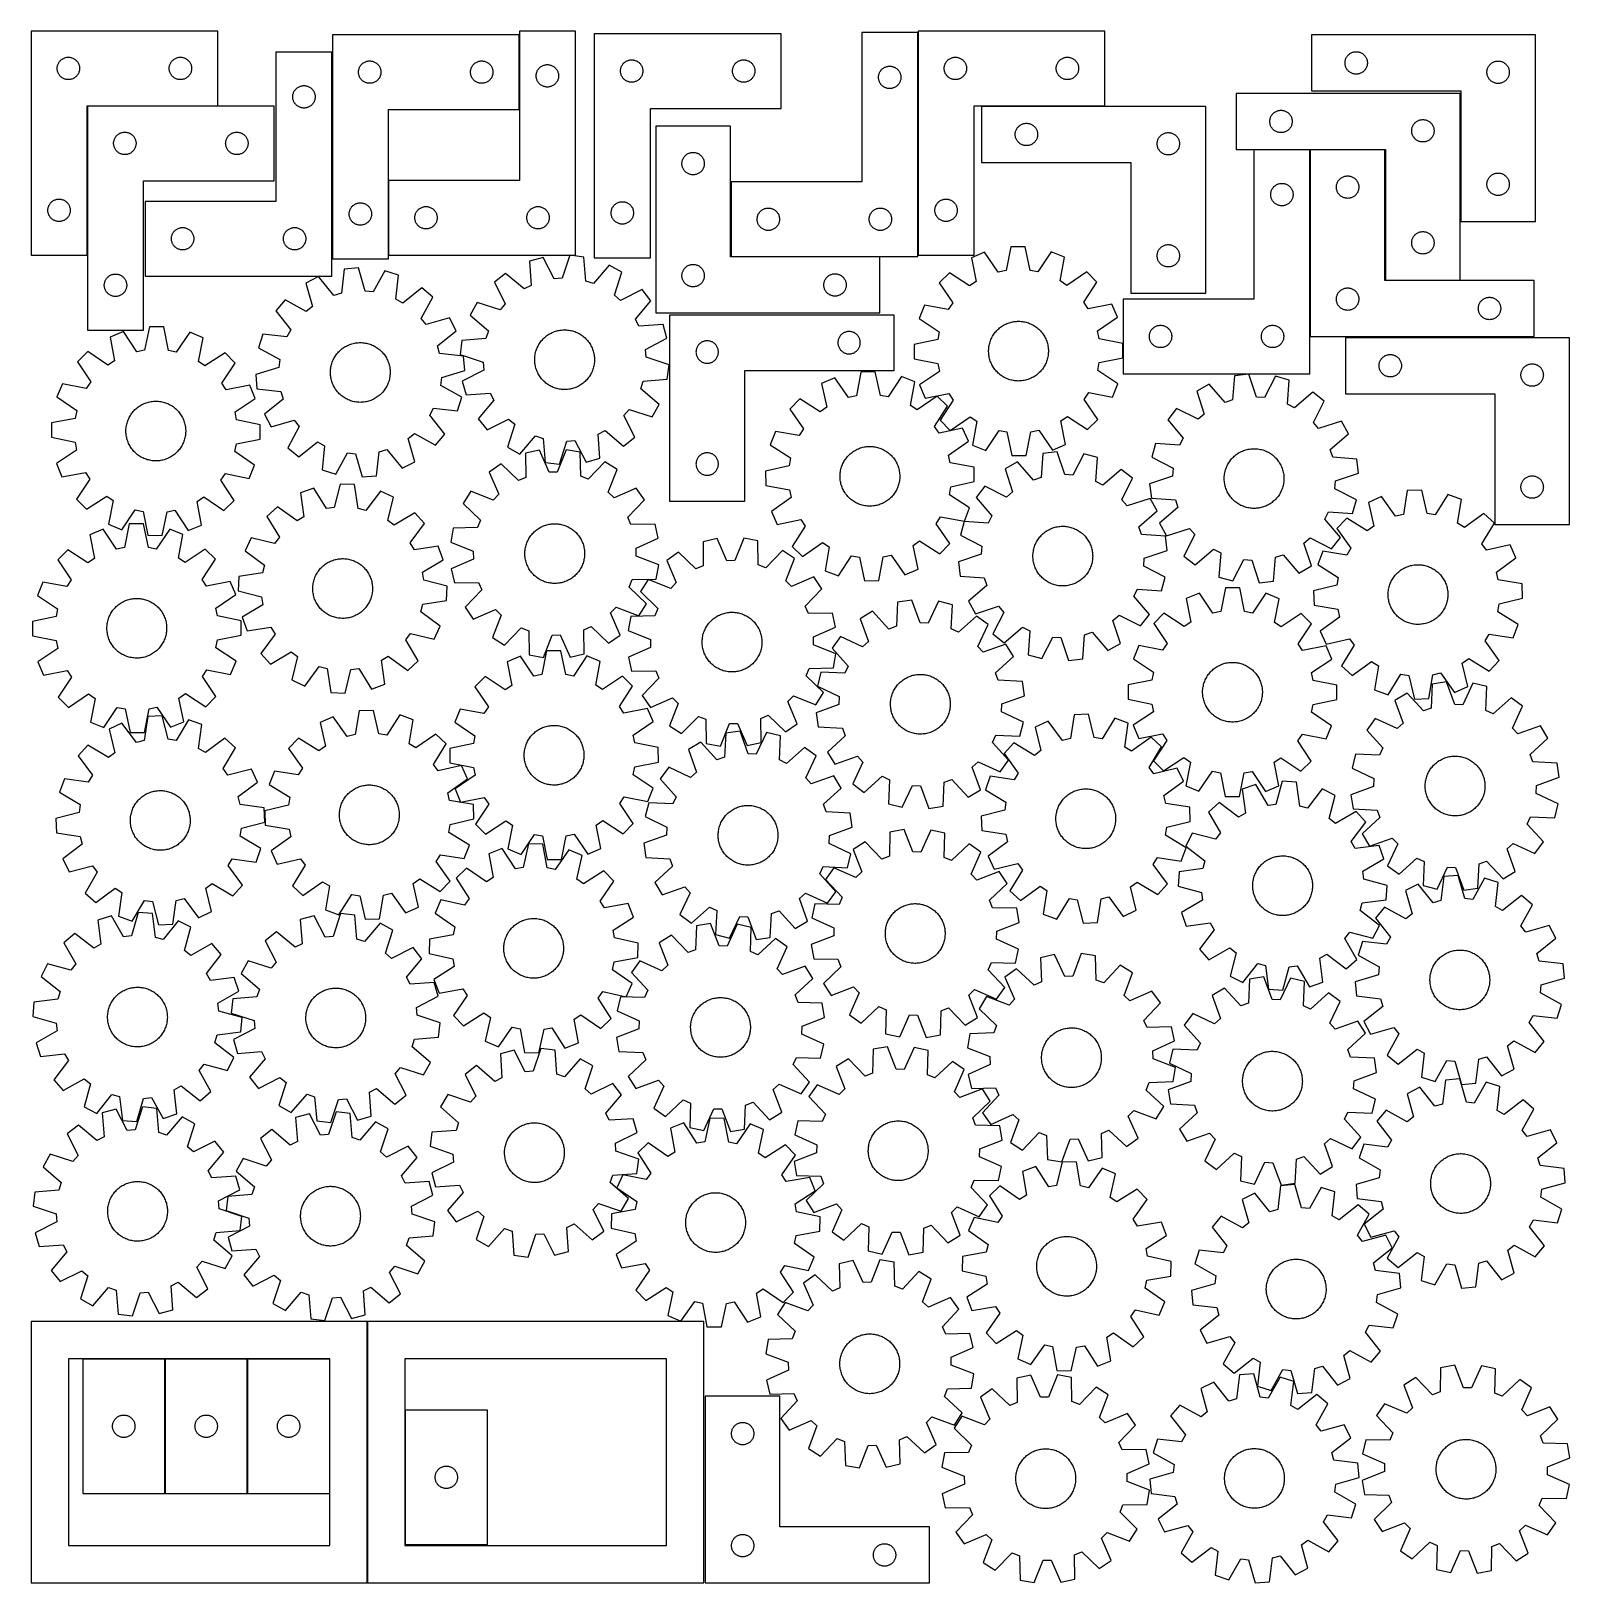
# Model space of a CAD drawing. Header units: millimetres. Extents: x 7 to 1243, y 7 to 1254.
import ezdxf

# ---------------------------------------------------------------- set-up
doc = ezdxf.new("R2010")
doc.units = ezdxf.units.MM
doc.layers.add('CUT', color=7, linetype='CONTINUOUS', true_color=0x000000)

msp = doc.modelspace()

# ---------------------------------------------------------------- linework, layer by layer
at = {"layer": 'CUT'}
for p, q in [((6.518485, 1253.471983), (6.518485, 1073.471983)), ((156.518485, 1253.471983), (6.518485, 1253.471983)), ((156.518485, 1193.471983), (156.518485, 1253.471983)), ((248.601493, 1250.494688), (248.601493, 1070.494688)), ((398.601493, 1250.494688), (248.601493, 1250.494688)), ((398.601493, 1190.494688), (398.601493, 1250.494688)), ((443.836972, 1253.512027), (398.836972, 1253.512027)), ((398.836972, 1253.512027), (398.836972, 1133.512027)), ((443.836972, 1073.512027), (443.836972, 1253.512027)), ((459.078177, 1251.377501), (459.078177, 1071.377501)), ((609.078177, 1251.377501), (459.078177, 1251.377501)), ((609.078177, 1191.377501), (609.078177, 1251.377501)), ((718.890988, 1252.289127), (673.890988, 1252.289127)), ((673.890988, 1252.289127), (673.890988, 1132.289127)), ((718.890988, 1072.289127), (718.890988, 1252.289127)), ((719.16027, 1253.488341), (719.16027, 1073.488341)), ((869.16027, 1253.488341), (719.16027, 1253.488341)), ((869.16027, 1193.488341), (869.16027, 1253.488341)), ((1215.204973, 1250.386297), (1035.204973, 1250.386297)), ((1035.204973, 1250.386297), (1035.204973, 1205.386297)), ((1215.204973, 1100.386297), (1215.204973, 1250.386297)), ((248.29498, 1236.638492), (203.29498, 1236.638492)), ((203.29498, 1236.638492), (203.29498, 1116.638492)), ((248.29498, 1056.638492), (248.29498, 1236.638492)), ((1064.841012, 1234.250259), (1065.270861, 1234.652856)), ((1065.270861, 1234.652856), (1065.72612, 1235.026478)), ((1065.72612, 1235.026478), (1066.204841, 1235.369524)), ((1066.204841, 1235.369524), (1066.704973, 1235.680526)), ((1066.704973, 1235.680526), (1067.224375, 1235.958152)), ((1067.224375, 1235.958152), (1067.760822, 1236.201213)), ((1067.760822, 1236.201213), (1068.312018, 1236.408669)), ((1068.312018, 1236.408669), (1068.875602, 1236.57963)), ((1068.875602, 1236.57963), (1069.44916, 1236.713365)), ((1069.44916, 1236.713365), (1070.030238, 1236.809301)), ((1070.030238, 1236.809301), (1070.616345, 1236.867028)), ((1070.616345, 1236.867028), (1071.204973, 1236.886297)), ((1071.204973, 1236.886297), (1071.793602, 1236.867028)), ((1071.793602, 1236.867028), (1072.379709, 1236.809301)), ((1072.379709, 1236.809301), (1072.960786, 1236.713365)), ((1072.960786, 1236.713365), (1073.534345, 1236.57963)), ((1073.534345, 1236.57963), (1074.097929, 1236.408669)), ((1074.097929, 1236.408669), (1074.649124, 1236.201213)), ((1074.649124, 1236.201213), (1075.185572, 1235.958152)), ((1075.185572, 1235.958152), (1075.704973, 1235.680526)), ((1075.704973, 1235.680526), (1076.205105, 1235.369524)), ((1076.205105, 1235.369524), (1076.683826, 1235.026478)), ((1076.683826, 1235.026478), (1077.139086, 1234.652856)), ((1077.139086, 1234.652856), (1077.568934, 1234.250259)), ((27.518485, 1223.471983), (27.537755, 1224.060611)), ((27.537755, 1222.883355), (27.518485, 1223.471983)), ((27.537755, 1224.060611), (27.595481, 1224.646719)), ((27.595481, 1222.297247), (27.537755, 1222.883355)), ((27.595481, 1224.646719), (27.691417, 1225.227796)), ((27.691417, 1221.71617), (27.595481, 1222.297247)), ((27.691417, 1225.227796), (27.825152, 1225.801355)), ((27.825152, 1225.801355), (27.996114, 1226.364938)), ((27.996114, 1226.364938), (28.203569, 1226.916134)), ((28.203569, 1226.916134), (28.44663, 1227.452581)), ((28.44663, 1227.452581), (28.724256, 1227.971983)), ((28.724256, 1227.971983), (29.035258, 1228.472115)), ((29.035258, 1228.472115), (29.378305, 1228.950836)), ((29.378305, 1228.950836), (29.751927, 1229.406096)), ((29.751927, 1229.406096), (30.154524, 1229.835944)), ((30.154524, 1229.835944), (30.584373, 1230.238541)), ((30.584373, 1230.238541), (31.039632, 1230.612163)), ((31.039632, 1230.612163), (31.518353, 1230.95521)), ((31.518353, 1230.95521), (32.018485, 1231.266212)), ((32.018485, 1231.266212), (32.537887, 1231.543838)), ((32.537887, 1231.543838), (33.074334, 1231.786899)), ((33.074334, 1231.786899), (33.62553, 1231.994354)), ((33.62553, 1231.994354), (34.189113, 1232.165316)), ((34.189113, 1232.165316), (34.762672, 1232.299051)), ((34.762672, 1232.299051), (35.343749, 1232.394987)), ((35.343749, 1232.394987), (35.929857, 1232.452714)), ((35.929857, 1232.452714), (36.518485, 1232.471983)), ((36.518485, 1232.471983), (37.107113, 1232.452714)), ((37.107113, 1232.452714), (37.693221, 1232.394987)), ((37.693221, 1232.394987), (38.274298, 1232.299051)), ((38.274298, 1232.299051), (38.847856, 1232.165316)), ((38.847856, 1232.165316), (39.41144, 1231.994354)), ((39.41144, 1231.994354), (39.962636, 1231.786899)), ((39.962636, 1231.786899), (40.499083, 1231.543838)), ((40.499083, 1231.543838), (41.018485, 1231.266212)), ((41.018485, 1231.266212), (41.518617, 1230.95521)), ((41.518617, 1230.95521), (41.997338, 1230.612163)), ((41.997338, 1230.612163), (42.452597, 1230.238541)), ((42.452597, 1230.238541), (42.882446, 1229.835944)), ((42.882446, 1229.835944), (43.285043, 1229.406096)), ((43.285043, 1229.406096), (43.658665, 1228.950836)), ((43.658665, 1228.950836), (44.001711, 1228.472115)), ((44.001711, 1228.472115), (44.312714, 1227.971983)), ((44.312714, 1227.971983), (44.59034, 1227.452581)), ((44.59034, 1227.452581), (44.833401, 1226.916134)), ((44.833401, 1226.916134), (45.040856, 1226.364938)), ((45.040856, 1226.364938), (45.211817, 1225.801355)), ((45.211817, 1225.801355), (45.345552, 1225.227796)), ((45.345552, 1225.227796), (45.441489, 1224.646719)), ((45.441489, 1222.297247), (45.345552, 1221.71617)), ((45.441489, 1224.646719), (45.499215, 1224.060611)), ((45.499215, 1222.883355), (45.441489, 1222.297247)), ((45.499215, 1224.060611), (45.518485, 1223.471983)), ((45.518485, 1223.471983), (45.499215, 1222.883355)), ((117.518485, 1223.471983), (117.537755, 1224.060611)), ((117.537755, 1222.883355), (117.518485, 1223.471983)), ((117.537755, 1224.060611), (117.595481, 1224.646719)), ((117.595481, 1222.297247), (117.537755, 1222.883355)), ((117.595481, 1224.646719), (117.691417, 1225.227796)), ((117.691417, 1221.71617), (117.595481, 1222.297247)), ((117.691417, 1225.227796), (117.825152, 1225.801355)), ((117.825152, 1225.801355), (117.996114, 1226.364938)), ((117.996114, 1226.364938), (118.203569, 1226.916134)), ((118.203569, 1226.916134), (118.44663, 1227.452581)), ((118.44663, 1227.452581), (118.724256, 1227.971983)), ((118.724256, 1227.971983), (119.035258, 1228.472115)), ((119.035258, 1228.472115), (119.378305, 1228.950836)), ((119.378305, 1228.950836), (119.751927, 1229.406096)), ((119.751927, 1229.406096), (120.154524, 1229.835944)), ((120.154524, 1229.835944), (120.584373, 1230.238541)), ((120.584373, 1230.238541), (121.039632, 1230.612163)), ((121.039632, 1230.612163), (121.518353, 1230.95521)), ((121.518353, 1230.95521), (122.018485, 1231.266212)), ((122.018485, 1231.266212), (122.537887, 1231.543838)), ((122.537887, 1231.543838), (123.074334, 1231.786899)), ((123.074334, 1231.786899), (123.62553, 1231.994354)), ((123.62553, 1231.994354), (124.189113, 1232.165316)), ((124.189113, 1232.165316), (124.762672, 1232.299051)), ((124.762672, 1232.299051), (125.343749, 1232.394987)), ((125.343749, 1232.394987), (125.929857, 1232.452714)), ((125.929857, 1232.452714), (126.518485, 1232.471983)), ((126.518485, 1232.471983), (127.107113, 1232.452714)), ((127.107113, 1232.452714), (127.693221, 1232.394987)), ((127.693221, 1232.394987), (128.274298, 1232.299051)), ((128.274298, 1232.299051), (128.847856, 1232.165316)), ((128.847856, 1232.165316), (129.41144, 1231.994354)), ((129.41144, 1231.994354), (129.962636, 1231.786899)), ((129.962636, 1231.786899), (130.499083, 1231.543838)), ((130.499083, 1231.543838), (131.018485, 1231.266212)), ((131.018485, 1231.266212), (131.518617, 1230.95521)), ((131.518617, 1230.95521), (131.997338, 1230.612163)), ((131.997338, 1230.612163), (132.452597, 1230.238541)), ((132.452597, 1230.238541), (132.882446, 1229.835944)), ((132.882446, 1229.835944), (133.285043, 1229.406096)), ((133.285043, 1229.406096), (133.658665, 1228.950836)), ((133.658665, 1228.950836), (134.001711, 1228.472115)), ((134.001711, 1228.472115), (134.312714, 1227.971983)), ((134.312714, 1227.971983), (134.59034, 1227.452581)), ((134.59034, 1227.452581), (134.833401, 1226.916134)), ((134.833401, 1226.916134), (135.040856, 1226.364938)), ((135.040856, 1226.364938), (135.211817, 1225.801355)), ((135.211817, 1225.801355), (135.345552, 1225.227796)), ((135.345552, 1225.227796), (135.441489, 1224.646719)), ((135.441489, 1222.297247), (135.345552, 1221.71617)), ((135.441489, 1224.646719), (135.499215, 1224.060611)), ((135.499215, 1222.883355), (135.441489, 1222.297247)), ((135.499215, 1224.060611), (135.518485, 1223.471983)), ((135.518485, 1223.471983), (135.499215, 1222.883355)), ((269.678489, 1221.669424), (269.774425, 1222.250501)), ((269.774425, 1222.250501), (269.90816, 1222.82406)), ((269.90816, 1222.82406), (270.079122, 1223.387643)), ((270.079122, 1223.387643), (270.286577, 1223.938839)), ((270.286577, 1223.938839), (270.529638, 1224.475286)), ((270.529638, 1224.475286), (270.807264, 1224.994688)), ((270.807264, 1224.994688), (271.118266, 1225.49482)), ((271.118266, 1225.49482), (271.461313, 1225.973541)), ((271.461313, 1225.973541), (271.834934, 1226.428801)), ((271.834934, 1226.428801), (272.237532, 1226.858649)), ((272.237532, 1226.858649), (272.66738, 1227.261247)), ((272.66738, 1227.261247), (273.12264, 1227.634868)), ((273.12264, 1227.634868), (273.601361, 1227.977915)), ((273.601361, 1227.977915), (274.101493, 1228.288917)), ((274.101493, 1228.288917), (274.620894, 1228.566543)), ((274.620894, 1228.566543), (275.157342, 1228.809604)), ((275.157342, 1228.809604), (275.708538, 1229.017059)), ((275.708538, 1229.017059), (276.272121, 1229.188021)), ((276.272121, 1229.188021), (276.84568, 1229.321756)), ((276.84568, 1229.321756), (277.426757, 1229.417692)), ((277.426757, 1229.417692), (278.012865, 1229.475419)), ((278.012865, 1229.475419), (278.601493, 1229.494688)), ((278.601493, 1229.494688), (279.190121, 1229.475419)), ((279.190121, 1229.475419), (279.776228, 1229.417692)), ((279.776228, 1229.417692), (280.357306, 1229.321756)), ((280.357306, 1229.321756), (280.930864, 1229.188021)), ((280.930864, 1229.188021), (281.494448, 1229.017059)), ((281.494448, 1229.017059), (282.045644, 1228.809604)), ((282.045644, 1228.809604), (282.582091, 1228.566543)), ((282.582091, 1228.566543), (283.101493, 1228.288917)), ((283.101493, 1228.288917), (283.601625, 1227.977915)), ((283.601625, 1227.977915), (284.080346, 1227.634868)), ((284.080346, 1227.634868), (284.535605, 1227.261247)), ((284.535605, 1227.261247), (284.965454, 1226.858649)), ((284.965454, 1226.858649), (285.368051, 1226.428801)), ((285.368051, 1226.428801), (285.741673, 1225.973541)), ((285.741673, 1225.973541), (286.084719, 1225.49482)), ((286.084719, 1225.49482), (286.395721, 1224.994688)), ((286.395721, 1224.994688), (286.673347, 1224.475286)), ((286.673347, 1224.475286), (286.916409, 1223.938839)), ((286.916409, 1223.938839), (287.123864, 1223.387643)), ((287.123864, 1223.387643), (287.294825, 1222.82406)), ((287.294825, 1222.82406), (287.42856, 1222.250501)), ((287.42856, 1222.250501), (287.524496, 1221.669424)), ((359.678489, 1221.669424), (359.774425, 1222.250501)), ((359.774425, 1222.250501), (359.90816, 1222.82406)), ((359.90816, 1222.82406), (360.079122, 1223.387643)), ((360.079122, 1223.387643), (360.286577, 1223.938839)), ((360.286577, 1223.938839), (360.529638, 1224.475286)), ((360.529638, 1224.475286), (360.807264, 1224.994688)), ((360.807264, 1224.994688), (361.118266, 1225.49482)), ((361.118266, 1225.49482), (361.461313, 1225.973541)), ((361.461313, 1225.973541), (361.834934, 1226.428801)), ((361.834934, 1226.428801), (362.237532, 1226.858649)), ((362.237532, 1226.858649), (362.66738, 1227.261247)), ((362.66738, 1227.261247), (363.12264, 1227.634868)), ((363.12264, 1227.634868), (363.601361, 1227.977915)), ((363.601361, 1227.977915), (364.101493, 1228.288917)), ((364.101493, 1228.288917), (364.620894, 1228.566543)), ((364.620894, 1228.566543), (365.157342, 1228.809604)), ((365.157342, 1228.809604), (365.708538, 1229.017059)), ((365.708538, 1229.017059), (366.272121, 1229.188021)), ((366.272121, 1229.188021), (366.84568, 1229.321756)), ((366.84568, 1229.321756), (367.426757, 1229.417692)), ((367.426757, 1229.417692), (368.012865, 1229.475419)), ((368.012865, 1229.475419), (368.601493, 1229.494688)), ((368.601493, 1229.494688), (369.190121, 1229.475419)), ((369.190121, 1229.475419), (369.776228, 1229.417692)), ((369.776228, 1229.417692), (370.357306, 1229.321756)), ((370.357306, 1229.321756), (370.930864, 1229.188021)), ((370.930864, 1229.188021), (371.494448, 1229.017059)), ((371.494448, 1229.017059), (372.045644, 1228.809604)), ((372.045644, 1228.809604), (372.582091, 1228.566543)), ((372.582091, 1228.566543), (373.101493, 1228.288917)), ((373.101493, 1228.288917), (373.601625, 1227.977915)), ((373.601625, 1227.977915), (374.080346, 1227.634868)), ((374.080346, 1227.634868), (374.535605, 1227.261247)), ((374.535605, 1227.261247), (374.965454, 1226.858649)), ((374.965454, 1226.858649), (375.368051, 1226.428801)), ((375.368051, 1226.428801), (375.741673, 1225.973541)), ((375.741673, 1225.973541), (376.084719, 1225.49482)), ((376.084719, 1225.49482), (376.395721, 1224.994688)), ((376.395721, 1224.994688), (376.673347, 1224.475286)), ((376.673347, 1224.475286), (376.916409, 1223.938839)), ((376.916409, 1223.938839), (377.123864, 1223.387643)), ((377.123864, 1223.387643), (377.294825, 1222.82406)), ((377.294825, 1222.82406), (377.42856, 1222.250501)), ((377.42856, 1222.250501), (377.524496, 1221.669424)), ((413.542743, 1222.012027), (413.853745, 1222.512159)), ((413.853745, 1222.512159), (414.196792, 1222.99088)), ((414.196792, 1222.99088), (414.570414, 1223.446139)), ((414.570414, 1223.446139), (414.973011, 1223.875988)), ((414.973011, 1223.875988), (415.40286, 1224.278585)), ((415.40286, 1224.278585), (415.858119, 1224.652207)), ((415.858119, 1224.652207), (416.33684, 1224.995254)), ((416.33684, 1224.995254), (416.836972, 1225.306256)), ((416.836972, 1225.306256), (417.356374, 1225.583882)), ((417.356374, 1225.583882), (417.892821, 1225.826943)), ((417.892821, 1225.826943), (418.444017, 1226.034398)), ((418.444017, 1226.034398), (419.007601, 1226.20536)), ((419.007601, 1226.20536), (419.581159, 1226.339095)), ((419.581159, 1226.339095), (420.162236, 1226.435031)), ((420.162236, 1226.435031), (420.748344, 1226.492757)), ((420.748344, 1226.492757), (421.336972, 1226.512027)), ((421.336972, 1226.512027), (421.9256, 1226.492757)), ((421.9256, 1226.492757), (422.511708, 1226.435031)), ((422.511708, 1226.435031), (423.092785, 1226.339095)), ((423.092785, 1226.339095), (423.666343, 1226.20536)), ((423.666343, 1226.20536), (424.229927, 1226.034398)), ((424.229927, 1226.034398), (424.781123, 1225.826943)), ((424.781123, 1225.826943), (425.31757, 1225.583882)), ((425.31757, 1225.583882), (425.836972, 1225.306256)), ((425.836972, 1225.306256), (426.337104, 1224.995254)), ((426.337104, 1224.995254), (426.815825, 1224.652207)), ((426.815825, 1224.652207), (427.271084, 1224.278585)), ((427.271084, 1224.278585), (427.700933, 1223.875988)), ((427.700933, 1223.875988), (428.10353, 1223.446139)), ((428.10353, 1223.446139), (428.477152, 1222.99088)), ((428.477152, 1222.99088), (428.820198, 1222.512159)), ((428.820198, 1222.512159), (429.131201, 1222.012027)), ((480.097447, 1221.966129), (480.155174, 1222.552237)), ((480.155174, 1222.552237), (480.25111, 1223.133314)), ((480.25111, 1223.133314), (480.384845, 1223.706872)), ((480.384845, 1223.706872), (480.555806, 1224.270456)), ((480.555806, 1224.270456), (480.763261, 1224.821652)), ((480.763261, 1224.821652), (481.006323, 1225.358099)), ((481.006323, 1225.358099), (481.283949, 1225.877501)), ((481.283949, 1225.877501), (481.594951, 1226.377633)), ((481.594951, 1226.377633), (481.937997, 1226.856354)), ((481.937997, 1226.856354), (482.311619, 1227.311613)), ((482.311619, 1227.311613), (482.714216, 1227.741462)), ((482.714216, 1227.741462), (483.144065, 1228.144059)), ((483.144065, 1228.144059), (483.599324, 1228.517681)), ((483.599324, 1228.517681), (484.078045, 1228.860727)), ((484.078045, 1228.860727), (484.578177, 1229.171729)), ((484.578177, 1229.171729), (485.097579, 1229.449355)), ((485.097579, 1229.449355), (485.634026, 1229.692417)), ((485.634026, 1229.692417), (486.185222, 1229.899872)), ((486.185222, 1229.899872), (486.748806, 1230.070833)), ((486.748806, 1230.070833), (487.322364, 1230.204568)), ((487.322364, 1230.204568), (487.903442, 1230.300505)), ((487.903442, 1230.300505), (488.489549, 1230.358231)), ((488.489549, 1230.358231), (489.078177, 1230.377501)), ((489.078177, 1230.377501), (489.666805, 1230.358231)), ((489.666805, 1230.358231), (490.252913, 1230.300505)), ((490.252913, 1230.300505), (490.83399, 1230.204568)), ((490.83399, 1230.204568), (491.407549, 1230.070833)), ((491.407549, 1230.070833), (491.971132, 1229.899872)), ((491.971132, 1229.899872), (492.522328, 1229.692417)), ((492.522328, 1229.692417), (493.058775, 1229.449355)), ((493.058775, 1229.449355), (493.578177, 1229.171729)), ((493.578177, 1229.171729), (494.078309, 1228.860727)), ((494.078309, 1228.860727), (494.55703, 1228.517681)), ((494.55703, 1228.517681), (495.01229, 1228.144059)), ((495.01229, 1228.144059), (495.442138, 1227.741462)), ((495.442138, 1227.741462), (495.844736, 1227.311613)), ((495.844736, 1227.311613), (496.218357, 1226.856354)), ((496.218357, 1226.856354), (496.561404, 1226.377633)), ((496.561404, 1226.377633), (496.872406, 1225.877501)), ((496.872406, 1225.877501), (497.150032, 1225.358099)), ((497.150032, 1225.358099), (497.393093, 1224.821652)), ((497.393093, 1224.821652), (497.600548, 1224.270456)), ((497.600548, 1224.270456), (497.77151, 1223.706872)), ((497.77151, 1223.706872), (497.905245, 1223.133314)), ((497.905245, 1223.133314), (498.001181, 1222.552237)), ((498.001181, 1222.552237), (498.058908, 1221.966129)), ((570.097447, 1221.966129), (570.155174, 1222.552237)), ((570.155174, 1222.552237), (570.25111, 1223.133314)), ((570.25111, 1223.133314), (570.384845, 1223.706872)), ((570.384845, 1223.706872), (570.555806, 1224.270456)), ((570.555806, 1224.270456), (570.763261, 1224.821652)), ((570.763261, 1224.821652), (571.006323, 1225.358099)), ((571.006323, 1225.358099), (571.283949, 1225.877501)), ((571.283949, 1225.877501), (571.594951, 1226.377633)), ((571.594951, 1226.377633), (571.937997, 1226.856354)), ((571.937997, 1226.856354), (572.311619, 1227.311613)), ((572.311619, 1227.311613), (572.714216, 1227.741462)), ((572.714216, 1227.741462), (573.144065, 1228.144059)), ((573.144065, 1228.144059), (573.599324, 1228.517681)), ((573.599324, 1228.517681), (574.078045, 1228.860727)), ((574.078045, 1228.860727), (574.578177, 1229.171729)), ((574.578177, 1229.171729), (575.097579, 1229.449355)), ((575.097579, 1229.449355), (575.634026, 1229.692417)), ((575.634026, 1229.692417), (576.185222, 1229.899872)), ((576.185222, 1229.899872), (576.748806, 1230.070833)), ((576.748806, 1230.070833), (577.322364, 1230.204568)), ((577.322364, 1230.204568), (577.903442, 1230.300505)), ((577.903442, 1230.300505), (578.489549, 1230.358231)), ((578.489549, 1230.358231), (579.078177, 1230.377501)), ((579.078177, 1230.377501), (579.666805, 1230.358231)), ((579.666805, 1230.358231), (580.252913, 1230.300505)), ((580.252913, 1230.300505), (580.83399, 1230.204568)), ((580.83399, 1230.204568), (581.407549, 1230.070833)), ((581.407549, 1230.070833), (581.971132, 1229.899872)), ((581.971132, 1229.899872), (582.522328, 1229.692417)), ((582.522328, 1229.692417), (583.058775, 1229.449355)), ((583.058775, 1229.449355), (583.578177, 1229.171729)), ((583.578177, 1229.171729), (584.078309, 1228.860727)), ((584.078309, 1228.860727), (584.55703, 1228.517681)), ((584.55703, 1228.517681), (585.01229, 1228.144059)), ((585.01229, 1228.144059), (585.442138, 1227.741462)), ((585.442138, 1227.741462), (585.844736, 1227.311613)), ((585.844736, 1227.311613), (586.218357, 1226.856354)), ((586.218357, 1226.856354), (586.561404, 1226.377633)), ((586.561404, 1226.377633), (586.872406, 1225.877501)), ((586.872406, 1225.877501), (587.150032, 1225.358099)), ((587.150032, 1225.358099), (587.393093, 1224.821652)), ((587.393093, 1224.821652), (587.600548, 1224.270456)), ((587.600548, 1224.270456), (587.77151, 1223.706872)), ((587.77151, 1223.706872), (587.905245, 1223.133314)), ((587.905245, 1223.133314), (588.001181, 1222.552237)), ((588.001181, 1222.552237), (588.058908, 1221.966129)), ((689.250808, 1221.76798), (689.62443, 1222.223239)), ((689.62443, 1222.223239), (690.027027, 1222.653088)), ((690.027027, 1222.653088), (690.456876, 1223.055685)), ((690.456876, 1223.055685), (690.912135, 1223.429307)), ((690.912135, 1223.429307), (691.390856, 1223.772353)), ((691.390856, 1223.772353), (691.890988, 1224.083355)), ((691.890988, 1224.083355), (692.41039, 1224.360981)), ((692.41039, 1224.360981), (692.946837, 1224.604043)), ((692.946837, 1224.604043), (693.498033, 1224.811498)), ((693.498033, 1224.811498), (694.061617, 1224.982459)), ((694.061617, 1224.982459), (694.635175, 1225.116194)), ((694.635175, 1225.116194), (695.216252, 1225.21213)), ((695.216252, 1225.21213), (695.80236, 1225.269857)), ((695.80236, 1225.269857), (696.390988, 1225.289127)), ((696.390988, 1225.289127), (696.979616, 1225.269857)), ((696.979616, 1225.269857), (697.565724, 1225.21213)), ((697.565724, 1225.21213), (698.146801, 1225.116194)), ((698.146801, 1225.116194), (698.720359, 1224.982459)), ((698.720359, 1224.982459), (699.283943, 1224.811498)), ((699.283943, 1224.811498), (699.835139, 1224.604043)), ((699.835139, 1224.604043), (700.371586, 1224.360981)), ((700.371586, 1224.360981), (700.890988, 1224.083355)), ((700.890988, 1224.083355), (701.39112, 1223.772353)), ((701.39112, 1223.772353), (701.869841, 1223.429307)), ((701.869841, 1223.429307), (702.3251, 1223.055685)), ((702.3251, 1223.055685), (702.754949, 1222.653088)), ((702.754949, 1222.653088), (703.157546, 1222.223239)), ((703.157546, 1222.223239), (703.531168, 1221.76798)), ((740.16027, 1223.488341), (740.179539, 1224.076969)), ((740.179539, 1222.899712), (740.16027, 1223.488341)), ((740.179539, 1224.076969), (740.237266, 1224.663076)), ((740.237266, 1222.313605), (740.179539, 1222.899712)), ((740.237266, 1224.663076), (740.333202, 1225.244154)), ((740.333202, 1221.732528), (740.237266, 1222.313605)), ((740.333202, 1225.244154), (740.466937, 1225.817712)), ((740.466937, 1225.817712), (740.637898, 1226.381296)), ((740.637898, 1226.381296), (740.845354, 1226.932492)), ((740.845354, 1226.932492), (741.088415, 1227.468939)), ((741.088415, 1227.468939), (741.366041, 1227.988341)), ((741.366041, 1227.988341), (741.677043, 1228.488473)), ((741.677043, 1228.488473), (742.02009, 1228.967193)), ((742.02009, 1228.967193), (742.393711, 1229.422453)), ((742.393711, 1229.422453), (742.796309, 1229.852302)), ((742.796309, 1229.852302), (743.226157, 1230.254899)), ((743.226157, 1230.254899), (743.681417, 1230.628521)), ((743.681417, 1230.628521), (744.160137, 1230.971567)), ((744.160137, 1230.971567), (744.66027, 1231.282569)), ((744.66027, 1231.282569), (745.179671, 1231.560195)), ((745.179671, 1231.560195), (745.716119, 1231.803256)), ((745.716119, 1231.803256), (746.267314, 1232.010712)), ((746.267314, 1232.010712), (746.830898, 1232.181673)), ((746.830898, 1232.181673), (747.404457, 1232.315408)), ((747.404457, 1232.315408), (747.985534, 1232.411344)), ((747.985534, 1232.411344), (748.571641, 1232.469071)), ((748.571641, 1232.469071), (749.16027, 1232.488341)), ((749.16027, 1232.488341), (749.748898, 1232.469071)), ((749.748898, 1232.469071), (750.335005, 1232.411344)), ((750.335005, 1232.411344), (750.916082, 1232.315408)), ((750.916082, 1232.315408), (751.489641, 1232.181673)), ((751.489641, 1232.181673), (752.053225, 1232.010712)), ((752.053225, 1232.010712), (752.60442, 1231.803256)), ((752.60442, 1231.803256), (753.140868, 1231.560195)), ((753.140868, 1231.560195), (753.66027, 1231.282569)), ((753.66027, 1231.282569), (754.160402, 1230.971567)), ((754.160402, 1230.971567), (754.639122, 1230.628521)), ((754.639122, 1230.628521), (755.094382, 1230.254899)), ((755.094382, 1230.254899), (755.524231, 1229.852302)), ((755.524231, 1229.852302), (755.926828, 1229.422453)), ((755.926828, 1229.422453), (756.30045, 1228.967193)), ((756.30045, 1228.967193), (756.643496, 1228.488473)), ((756.643496, 1228.488473), (756.954498, 1227.988341)), ((756.954498, 1227.988341), (757.232124, 1227.468939)), ((757.232124, 1227.468939), (757.475185, 1226.932492)), ((757.475185, 1226.932492), (757.682641, 1226.381296)), ((757.682641, 1226.381296), (757.853602, 1225.817712)), ((757.853602, 1225.817712), (757.987337, 1225.244154)), ((757.987337, 1225.244154), (758.083273, 1224.663076)), ((758.083273, 1222.313605), (757.987337, 1221.732528)), ((758.083273, 1224.663076), (758.141, 1224.076969)), ((758.141, 1222.899712), (758.083273, 1222.313605)), ((758.141, 1224.076969), (758.16027, 1223.488341)), ((758.16027, 1223.488341), (758.141, 1222.899712)), ((830.16027, 1223.488341), (830.179539, 1224.076969)), ((830.179539, 1222.899712), (830.16027, 1223.488341)), ((830.179539, 1224.076969), (830.237266, 1224.663076)), ((830.237266, 1222.313605), (830.179539, 1222.899712)), ((830.237266, 1224.663076), (830.333202, 1225.244154)), ((830.333202, 1221.732528), (830.237266, 1222.313605)), ((830.333202, 1225.244154), (830.466937, 1225.817712)), ((830.466937, 1225.817712), (830.637898, 1226.381296)), ((830.637898, 1226.381296), (830.845354, 1226.932492)), ((830.845354, 1226.932492), (831.088415, 1227.468939)), ((831.088415, 1227.468939), (831.366041, 1227.988341)), ((831.366041, 1227.988341), (831.677043, 1228.488473)), ((831.677043, 1228.488473), (832.02009, 1228.967193)), ((832.02009, 1228.967193), (832.393711, 1229.422453)), ((832.393711, 1229.422453), (832.796309, 1229.852302)), ((832.796309, 1229.852302), (833.226157, 1230.254899)), ((833.226157, 1230.254899), (833.681417, 1230.628521)), ((833.681417, 1230.628521), (834.160137, 1230.971567)), ((834.160137, 1230.971567), (834.66027, 1231.282569)), ((834.66027, 1231.282569), (835.179671, 1231.560195)), ((835.179671, 1231.560195), (835.716119, 1231.803256)), ((835.716119, 1231.803256), (836.267314, 1232.010712)), ((836.267314, 1232.010712), (836.830898, 1232.181673)), ((836.830898, 1232.181673), (837.404457, 1232.315408)), ((837.404457, 1232.315408), (837.985534, 1232.411344)), ((837.985534, 1232.411344), (838.571641, 1232.469071)), ((838.571641, 1232.469071), (839.16027, 1232.488341)), ((839.16027, 1232.488341), (839.748898, 1232.469071)), ((839.748898, 1232.469071), (840.335005, 1232.411344)), ((840.335005, 1232.411344), (840.916082, 1232.315408)), ((840.916082, 1232.315408), (841.489641, 1232.181673)), ((841.489641, 1232.181673), (842.053225, 1232.010712)), ((842.053225, 1232.010712), (842.60442, 1231.803256)), ((842.60442, 1231.803256), (843.140868, 1231.560195)), ((843.140868, 1231.560195), (843.66027, 1231.282569)), ((843.66027, 1231.282569), (844.160402, 1230.971567)), ((844.160402, 1230.971567), (844.639122, 1230.628521)), ((844.639122, 1230.628521), (845.094382, 1230.254899)), ((845.094382, 1230.254899), (845.524231, 1229.852302)), ((845.524231, 1229.852302), (845.926828, 1229.422453)), ((845.926828, 1229.422453), (846.30045, 1228.967193)), ((846.30045, 1228.967193), (846.643496, 1228.488473)), ((846.643496, 1228.488473), (846.954498, 1227.988341)), ((846.954498, 1227.988341), (847.232124, 1227.468939)), ((847.232124, 1227.468939), (847.475185, 1226.932492)), ((847.475185, 1226.932492), (847.682641, 1226.381296)), ((847.682641, 1226.381296), (847.853602, 1225.817712)), ((847.853602, 1225.817712), (847.987337, 1225.244154)), ((847.987337, 1225.244154), (848.083273, 1224.663076)), ((848.083273, 1222.313605), (847.987337, 1221.732528)), ((848.083273, 1224.663076), (848.141, 1224.076969)), ((848.141, 1222.899712), (848.083273, 1222.313605)), ((848.141, 1224.076969), (848.16027, 1223.488341)), ((848.16027, 1223.488341), (848.141, 1222.899712)), ((1062.204973, 1227.886297), (1062.224243, 1228.474926)), ((1062.224243, 1227.297669), (1062.204973, 1227.886297)), ((1062.224243, 1228.474926), (1062.28197, 1229.061033)), ((1062.28197, 1226.711562), (1062.224243, 1227.297669)), ((1062.28197, 1229.061033), (1062.377906, 1229.64211)), ((1062.377906, 1226.130485), (1062.28197, 1226.711562)), ((1062.377906, 1229.64211), (1062.511641, 1230.215669)), ((1062.511641, 1225.556926), (1062.377906, 1226.130485)), ((1062.511641, 1230.215669), (1062.682602, 1230.779253)), ((1062.682602, 1224.993342), (1062.511641, 1225.556926)), ((1062.682602, 1230.779253), (1062.890058, 1231.330448)), ((1062.890058, 1224.442147), (1062.682602, 1224.993342)), ((1062.890058, 1231.330448), (1063.133119, 1231.866896)), ((1063.133119, 1223.905699), (1062.890058, 1224.442147)), ((1063.133119, 1231.866896), (1063.410745, 1232.386297)), ((1063.410745, 1223.386297), (1063.133119, 1223.905699)), ((1063.410745, 1232.386297), (1063.721747, 1232.88643)), ((1063.721747, 1222.886165), (1063.410745, 1223.386297)), ((1063.721747, 1232.88643), (1064.064793, 1233.36515)), ((1064.064793, 1222.407445), (1063.721747, 1222.886165)), ((1064.064793, 1233.36515), (1064.438415, 1233.82041)), ((1064.438415, 1221.952185), (1064.064793, 1222.407445)), ((1064.438415, 1233.82041), (1064.841012, 1234.250259)), ((1077.568934, 1234.250259), (1077.971532, 1233.82041)), ((1077.971532, 1233.82041), (1078.345153, 1233.36515)), ((1078.345153, 1222.407445), (1077.971532, 1221.952185)), ((1078.345153, 1233.36515), (1078.6882, 1232.88643)), ((1078.6882, 1222.886165), (1078.345153, 1222.407445)), ((1078.6882, 1232.88643), (1078.999202, 1232.386297)), ((1078.999202, 1223.386297), (1078.6882, 1222.886165)), ((1078.999202, 1232.386297), (1079.276828, 1231.866896)), ((1079.276828, 1223.905699), (1078.999202, 1223.386297)), ((1079.276828, 1231.866896), (1079.519889, 1231.330448)), ((1079.519889, 1224.442147), (1079.276828, 1223.905699)), ((1079.519889, 1231.330448), (1079.727345, 1230.779253)), ((1079.727345, 1224.993342), (1079.519889, 1224.442147)), ((1079.727345, 1230.779253), (1079.898306, 1230.215669)), ((1079.898306, 1225.556926), (1079.727345, 1224.993342)), ((1079.898306, 1230.215669), (1080.032041, 1229.64211)), ((1080.032041, 1226.130485), (1079.898306, 1225.556926)), ((1080.032041, 1229.64211), (1080.127977, 1229.061033)), ((1080.127977, 1226.711562), (1080.032041, 1226.130485)), ((1080.127977, 1229.061033), (1080.185704, 1228.474926)), ((1080.185704, 1227.297669), (1080.127977, 1226.711562)), ((1080.185704, 1228.474926), (1080.204973, 1227.886297)), ((1080.204973, 1227.886297), (1080.185704, 1227.297669)), ((1176.28197, 1221.561033), (1176.377906, 1222.14211)), ((1176.377906, 1222.14211), (1176.511641, 1222.715669)), ((1176.511641, 1222.715669), (1176.682602, 1223.279253)), ((1176.682602, 1223.279253), (1176.890058, 1223.830448)), ((1176.890058, 1223.830448), (1177.133119, 1224.366896)), ((1177.133119, 1224.366896), (1177.410745, 1224.886297)), ((1177.410745, 1224.886297), (1177.721747, 1225.38643)), ((1177.721747, 1225.38643), (1178.064793, 1225.86515)), ((1178.064793, 1225.86515), (1178.438415, 1226.32041)), ((1178.438415, 1226.32041), (1178.841012, 1226.750259)), ((1178.841012, 1226.750259), (1179.270861, 1227.152856)), ((1179.270861, 1227.152856), (1179.72612, 1227.526478)), ((1179.72612, 1227.526478), (1180.204841, 1227.869524)), ((1180.204841, 1227.869524), (1180.704973, 1228.180526)), ((1180.704973, 1228.180526), (1181.224375, 1228.458152)), ((1181.224375, 1228.458152), (1181.760822, 1228.701213)), ((1181.760822, 1228.701213), (1182.312018, 1228.908669)), ((1182.312018, 1228.908669), (1182.875602, 1229.07963)), ((1182.875602, 1229.07963), (1183.44916, 1229.213365)), ((1183.44916, 1229.213365), (1184.030238, 1229.309301)), ((1184.030238, 1229.309301), (1184.616345, 1229.367028)), ((1184.616345, 1229.367028), (1185.204973, 1229.386297)), ((1185.204973, 1229.386297), (1185.793602, 1229.367028)), ((1185.793602, 1229.367028), (1186.379709, 1229.309301)), ((1186.379709, 1229.309301), (1186.960786, 1229.213365)), ((1186.960786, 1229.213365), (1187.534345, 1229.07963)), ((1187.534345, 1229.07963), (1188.097929, 1228.908669)), ((1188.097929, 1228.908669), (1188.649124, 1228.701213)), ((1188.649124, 1228.701213), (1189.185572, 1228.458152)), ((1189.185572, 1228.458152), (1189.704973, 1228.180526)), ((1189.704973, 1228.180526), (1190.205105, 1227.869524)), ((1190.205105, 1227.869524), (1190.683826, 1227.526478)), ((1190.683826, 1227.526478), (1191.139086, 1227.152856)), ((1191.139086, 1227.152856), (1191.568934, 1226.750259)), ((1191.568934, 1226.750259), (1191.971532, 1226.32041)), ((1191.971532, 1226.32041), (1192.345153, 1225.86515)), ((1192.345153, 1225.86515), (1192.6882, 1225.38643)), ((1192.6882, 1225.38643), (1192.999202, 1224.886297)), ((1192.999202, 1224.886297), (1193.276828, 1224.366896)), ((1193.276828, 1224.366896), (1193.519889, 1223.830448)), ((1193.519889, 1223.830448), (1193.727345, 1223.279253)), ((1193.727345, 1223.279253), (1193.898306, 1222.715669)), ((1193.898306, 1222.715669), (1194.032041, 1222.14211)), ((1194.032041, 1222.14211), (1194.127977, 1221.561033)), ((27.825152, 1221.142612), (27.691417, 1221.71617)), ((27.996114, 1220.579028), (27.825152, 1221.142612)), ((28.203569, 1220.027832), (27.996114, 1220.579028)), ((28.44663, 1219.491385), (28.203569, 1220.027832)), ((28.724256, 1218.971983), (28.44663, 1219.491385)), ((29.035258, 1218.471851), (28.724256, 1218.971983)), ((29.378305, 1217.99313), (29.035258, 1218.471851)), ((29.751927, 1217.537871), (29.378305, 1217.99313)), ((30.154524, 1217.108022), (29.751927, 1217.537871)), ((30.584373, 1216.705425), (30.154524, 1217.108022)), ((31.039632, 1216.331803), (30.584373, 1216.705425)), ((31.518353, 1215.988757), (31.039632, 1216.331803)), ((32.018485, 1215.677755), (31.518353, 1215.988757)), ((32.537887, 1215.400129), (32.018485, 1215.677755)), ((33.074334, 1215.157067), (32.537887, 1215.400129)), ((33.62553, 1214.949612), (33.074334, 1215.157067)), ((34.189113, 1214.778651), (33.62553, 1214.949612)), ((34.762672, 1214.644916), (34.189113, 1214.778651)), ((35.343749, 1214.548979), (34.762672, 1214.644916)), ((35.929857, 1214.491253), (35.343749, 1214.548979)), ((36.518485, 1214.471983), (35.929857, 1214.491253)), ((37.107113, 1214.491253), (36.518485, 1214.471983)), ((37.693221, 1214.548979), (37.107113, 1214.491253)), ((38.274298, 1214.644916), (37.693221, 1214.548979)), ((38.847856, 1214.778651), (38.274298, 1214.644916)), ((39.41144, 1214.949612), (38.847856, 1214.778651)), ((39.962636, 1215.157067), (39.41144, 1214.949612)), ((40.499083, 1215.400129), (39.962636, 1215.157067)), ((41.018485, 1215.677755), (40.499083, 1215.400129)), ((41.518617, 1215.988757), (41.018485, 1215.677755)), ((41.997338, 1216.331803), (41.518617, 1215.988757)), ((42.452597, 1216.705425), (41.997338, 1216.331803)), ((42.882446, 1217.108022), (42.452597, 1216.705425)), ((43.285043, 1217.537871), (42.882446, 1217.108022)), ((43.658665, 1217.99313), (43.285043, 1217.537871)), ((44.001711, 1218.471851), (43.658665, 1217.99313)), ((44.312714, 1218.971983), (44.001711, 1218.471851)), ((44.59034, 1219.491385), (44.312714, 1218.971983)), ((44.833401, 1220.027832), (44.59034, 1219.491385)), ((45.040856, 1220.579028), (44.833401, 1220.027832)), ((45.211817, 1221.142612), (45.040856, 1220.579028)), ((45.345552, 1221.71617), (45.211817, 1221.142612)), ((117.825152, 1221.142612), (117.691417, 1221.71617)), ((117.996114, 1220.579028), (117.825152, 1221.142612)), ((118.203569, 1220.027832), (117.996114, 1220.579028)), ((118.44663, 1219.491385), (118.203569, 1220.027832)), ((118.724256, 1218.971983), (118.44663, 1219.491385)), ((119.035258, 1218.471851), (118.724256, 1218.971983)), ((119.378305, 1217.99313), (119.035258, 1218.471851)), ((119.751927, 1217.537871), (119.378305, 1217.99313)), ((120.154524, 1217.108022), (119.751927, 1217.537871)), ((120.584373, 1216.705425), (120.154524, 1217.108022)), ((121.039632, 1216.331803), (120.584373, 1216.705425)), ((121.518353, 1215.988757), (121.039632, 1216.331803)), ((122.018485, 1215.677755), (121.518353, 1215.988757)), ((122.537887, 1215.400129), (122.018485, 1215.677755)), ((123.074334, 1215.157067), (122.537887, 1215.400129)), ((123.62553, 1214.949612), (123.074334, 1215.157067)), ((124.189113, 1214.778651), (123.62553, 1214.949612)), ((124.762672, 1214.644916), (124.189113, 1214.778651)), ((125.343749, 1214.548979), (124.762672, 1214.644916)), ((125.929857, 1214.491253), (125.343749, 1214.548979)), ((126.518485, 1214.471983), (125.929857, 1214.491253)), ((127.107113, 1214.491253), (126.518485, 1214.471983)), ((127.693221, 1214.548979), (127.107113, 1214.491253)), ((128.274298, 1214.644916), (127.693221, 1214.548979)), ((128.847856, 1214.778651), (128.274298, 1214.644916)), ((129.41144, 1214.949612), (128.847856, 1214.778651)), ((129.962636, 1215.157067), (129.41144, 1214.949612)), ((130.499083, 1215.400129), (129.962636, 1215.157067)), ((131.018485, 1215.677755), (130.499083, 1215.400129)), ((131.518617, 1215.988757), (131.018485, 1215.677755)), ((131.997338, 1216.331803), (131.518617, 1215.988757)), ((132.452597, 1216.705425), (131.997338, 1216.331803)), ((132.882446, 1217.108022), (132.452597, 1216.705425)), ((133.285043, 1217.537871), (132.882446, 1217.108022)), ((133.658665, 1217.99313), (133.285043, 1217.537871)), ((134.001711, 1218.471851), (133.658665, 1217.99313)), ((134.312714, 1218.971983), (134.001711, 1218.471851)), ((134.59034, 1219.491385), (134.312714, 1218.971983)), ((134.833401, 1220.027832), (134.59034, 1219.491385)), ((135.040856, 1220.579028), (134.833401, 1220.027832)), ((135.211817, 1221.142612), (135.040856, 1220.579028)), ((135.345552, 1221.71617), (135.211817, 1221.142612)), ((224.620244, 1209.561496), (225.206352, 1209.619222)), ((225.206352, 1209.619222), (225.79498, 1209.638492)), ((225.79498, 1209.638492), (226.383608, 1209.619222)), ((226.383608, 1209.619222), (226.969715, 1209.561496)), ((269.601493, 1220.494688), (269.620762, 1221.083316)), ((269.620762, 1219.90606), (269.601493, 1220.494688)), ((269.620762, 1221.083316), (269.678489, 1221.669424)), ((269.678489, 1219.319953), (269.620762, 1219.90606)), ((269.774425, 1218.738875), (269.678489, 1219.319953)), ((269.90816, 1218.165317), (269.774425, 1218.738875)), ((270.079122, 1217.601733), (269.90816, 1218.165317)), ((270.286577, 1217.050537), (270.079122, 1217.601733)), ((270.529638, 1216.51409), (270.286577, 1217.050537)), ((270.807264, 1215.994688), (270.529638, 1216.51409)), ((271.118266, 1215.494556), (270.807264, 1215.994688)), ((271.461313, 1215.015835), (271.118266, 1215.494556)), ((271.834934, 1214.560576), (271.461313, 1215.015835)), ((272.237532, 1214.130727), (271.834934, 1214.560576)), ((272.66738, 1213.72813), (272.237532, 1214.130727)), ((273.12264, 1213.354508), (272.66738, 1213.72813)), ((273.601361, 1213.011462), (273.12264, 1213.354508)), ((274.101493, 1212.70046), (273.601361, 1213.011462)), ((274.620894, 1212.422834), (274.101493, 1212.70046)), ((275.157342, 1212.179772), (274.620894, 1212.422834)), ((275.708538, 1211.972317), (275.157342, 1212.179772)), ((276.272121, 1211.801356), (275.708538, 1211.972317)), ((276.84568, 1211.667621), (276.272121, 1211.801356)), ((277.426757, 1211.571685), (276.84568, 1211.667621)), ((278.012865, 1211.513958), (277.426757, 1211.571685)), ((278.601493, 1211.494688), (278.012865, 1211.513958)), ((279.190121, 1211.513958), (278.601493, 1211.494688)), ((279.776228, 1211.571685), (279.190121, 1211.513958)), ((280.357306, 1211.667621), (279.776228, 1211.571685)), ((280.930864, 1211.801356), (280.357306, 1211.667621)), ((281.494448, 1211.972317), (280.930864, 1211.801356)), ((282.045644, 1212.179772), (281.494448, 1211.972317)), ((282.582091, 1212.422834), (282.045644, 1212.179772)), ((283.101493, 1212.70046), (282.582091, 1212.422834)), ((283.601625, 1213.011462), (283.101493, 1212.70046)), ((284.080346, 1213.354508), (283.601625, 1213.011462)), ((284.535605, 1213.72813), (284.080346, 1213.354508)), ((284.965454, 1214.130727), (284.535605, 1213.72813)), ((285.368051, 1214.560576), (284.965454, 1214.130727)), ((285.741673, 1215.015835), (285.368051, 1214.560576)), ((286.084719, 1215.494556), (285.741673, 1215.015835)), ((286.395721, 1215.994688), (286.084719, 1215.494556)), ((286.673347, 1216.51409), (286.395721, 1215.994688)), ((286.916409, 1217.050537), (286.673347, 1216.51409)), ((287.123864, 1217.601733), (286.916409, 1217.050537)), ((287.294825, 1218.165317), (287.123864, 1217.601733)), ((287.42856, 1218.738875), (287.294825, 1218.165317)), ((287.524496, 1219.319953), (287.42856, 1218.738875)), ((287.524496, 1221.669424), (287.582223, 1221.083316)), ((287.582223, 1219.90606), (287.524496, 1219.319953)), ((287.582223, 1221.083316), (287.601493, 1220.494688)), ((287.601493, 1220.494688), (287.582223, 1219.90606)), ((359.601493, 1220.494688), (359.620762, 1221.083316)), ((359.620762, 1219.90606), (359.601493, 1220.494688)), ((359.620762, 1221.083316), (359.678489, 1221.669424)), ((359.678489, 1219.319953), (359.620762, 1219.90606)), ((359.774425, 1218.738875), (359.678489, 1219.319953)), ((359.90816, 1218.165317), (359.774425, 1218.738875)), ((360.079122, 1217.601733), (359.90816, 1218.165317)), ((360.286577, 1217.050537), (360.079122, 1217.601733)), ((360.529638, 1216.51409), (360.286577, 1217.050537)), ((360.807264, 1215.994688), (360.529638, 1216.51409)), ((361.118266, 1215.494556), (360.807264, 1215.994688)), ((361.461313, 1215.015835), (361.118266, 1215.494556)), ((361.834934, 1214.560576), (361.461313, 1215.015835)), ((362.237532, 1214.130727), (361.834934, 1214.560576)), ((362.66738, 1213.72813), (362.237532, 1214.130727)), ((363.12264, 1213.354508), (362.66738, 1213.72813)), ((363.601361, 1213.011462), (363.12264, 1213.354508)), ((364.101493, 1212.70046), (363.601361, 1213.011462)), ((364.620894, 1212.422834), (364.101493, 1212.70046)), ((365.157342, 1212.179772), (364.620894, 1212.422834)), ((365.708538, 1211.972317), (365.157342, 1212.179772)), ((366.272121, 1211.801356), (365.708538, 1211.972317)), ((366.84568, 1211.667621), (366.272121, 1211.801356)), ((367.426757, 1211.571685), (366.84568, 1211.667621)), ((368.012865, 1211.513958), (367.426757, 1211.571685)), ((368.601493, 1211.494688), (368.012865, 1211.513958)), ((369.190121, 1211.513958), (368.601493, 1211.494688)), ((369.776228, 1211.571685), (369.190121, 1211.513958)), ((370.357306, 1211.667621), (369.776228, 1211.571685)), ((370.930864, 1211.801356), (370.357306, 1211.667621)), ((371.494448, 1211.972317), (370.930864, 1211.801356)), ((372.045644, 1212.179772), (371.494448, 1211.972317)), ((372.582091, 1212.422834), (372.045644, 1212.179772)), ((373.101493, 1212.70046), (372.582091, 1212.422834)), ((373.601625, 1213.011462), (373.101493, 1212.70046)), ((374.080346, 1213.354508), (373.601625, 1213.011462)), ((374.535605, 1213.72813), (374.080346, 1213.354508)), ((374.965454, 1214.130727), (374.535605, 1213.72813)), ((375.368051, 1214.560576), (374.965454, 1214.130727)), ((375.741673, 1215.015835), (375.368051, 1214.560576)), ((376.084719, 1215.494556), (375.741673, 1215.015835)), ((376.395721, 1215.994688), (376.084719, 1215.494556)), ((376.673347, 1216.51409), (376.395721, 1215.994688)), ((376.916409, 1217.050537), (376.673347, 1216.51409)), ((377.123864, 1217.601733), (376.916409, 1217.050537)), ((377.294825, 1218.165317), (377.123864, 1217.601733)), ((377.42856, 1218.738875), (377.294825, 1218.165317)), ((377.524496, 1219.319953), (377.42856, 1218.738875)), ((377.524496, 1221.669424), (377.582223, 1221.083316)), ((377.582223, 1219.90606), (377.524496, 1219.319953)), ((377.582223, 1221.083316), (377.601493, 1220.494688)), ((377.601493, 1220.494688), (377.582223, 1219.90606)), ((412.336972, 1217.512027), (412.356242, 1218.100655)), ((412.356242, 1216.923399), (412.336972, 1217.512027)), ((412.356242, 1218.100655), (412.413968, 1218.686763)), ((412.413968, 1216.337291), (412.356242, 1216.923399)), ((412.413968, 1218.686763), (412.509904, 1219.26784)), ((412.509904, 1215.756214), (412.413968, 1216.337291)), ((412.509904, 1219.26784), (412.643639, 1219.841399)), ((412.643639, 1215.182656), (412.509904, 1215.756214)), ((412.643639, 1219.841399), (412.814601, 1220.404982)), ((412.814601, 1214.619072), (412.643639, 1215.182656)), ((412.814601, 1220.404982), (413.022056, 1220.956178)), ((413.022056, 1214.067876), (412.814601, 1214.619072)), ((413.022056, 1220.956178), (413.265117, 1221.492625)), ((413.265117, 1213.531429), (413.022056, 1214.067876)), ((413.265117, 1221.492625), (413.542743, 1222.012027)), ((413.542743, 1213.012027), (413.265117, 1213.531429)), ((413.853745, 1212.511895), (413.542743, 1213.012027)), ((414.196792, 1212.033174), (413.853745, 1212.511895)), ((414.570414, 1211.577915), (414.196792, 1212.033174)), ((414.973011, 1211.148066), (414.570414, 1211.577915)), ((415.40286, 1210.745469), (414.973011, 1211.148066)), ((415.858119, 1210.371847), (415.40286, 1210.745469)), ((416.33684, 1210.028801), (415.858119, 1210.371847)), ((416.836972, 1209.717798), (416.33684, 1210.028801)), ((417.356374, 1209.440172), (416.836972, 1209.717798)), ((425.836972, 1209.717798), (425.31757, 1209.440172)), ((426.337104, 1210.028801), (425.836972, 1209.717798)), ((426.815825, 1210.371847), (426.337104, 1210.028801)), ((427.271084, 1210.745469), (426.815825, 1210.371847)), ((427.700933, 1211.148066), (427.271084, 1210.745469)), ((428.10353, 1211.577915), (427.700933, 1211.148066)), ((428.477152, 1212.033174), (428.10353, 1211.577915)), ((428.820198, 1212.511895), (428.477152, 1212.033174)), ((429.131201, 1213.012027), (428.820198, 1212.511895)), ((429.131201, 1222.012027), (429.408827, 1221.492625)), ((429.408827, 1213.531429), (429.131201, 1213.012027)), ((429.408827, 1221.492625), (429.651888, 1220.956178)), ((429.651888, 1214.067876), (429.408827, 1213.531429)), ((429.651888, 1220.956178), (429.859343, 1220.404982)), ((429.859343, 1214.619072), (429.651888, 1214.067876)), ((429.859343, 1220.404982), (430.030304, 1219.841399)), ((430.030304, 1215.182656), (429.859343, 1214.619072)), ((430.030304, 1219.841399), (430.164039, 1219.26784)), ((430.164039, 1215.756214), (430.030304, 1215.182656)), ((430.164039, 1219.26784), (430.259976, 1218.686763)), ((430.259976, 1216.337291), (430.164039, 1215.756214)), ((430.259976, 1218.686763), (430.317702, 1218.100655)), ((430.317702, 1216.923399), (430.259976, 1216.337291)), ((430.317702, 1218.100655), (430.336972, 1217.512027)), ((430.336972, 1217.512027), (430.317702, 1216.923399)), ((480.078177, 1221.377501), (480.097447, 1221.966129)), ((480.097447, 1220.788873), (480.078177, 1221.377501)), ((480.155174, 1220.202765), (480.097447, 1220.788873)), ((480.25111, 1219.621688), (480.155174, 1220.202765)), ((480.384845, 1219.048129), (480.25111, 1219.621688)), ((480.555806, 1218.484546), (480.384845, 1219.048129)), ((480.763261, 1217.93335), (480.555806, 1218.484546)), ((481.006323, 1217.396903), (480.763261, 1217.93335)), ((481.283949, 1216.877501), (481.006323, 1217.396903)), ((481.594951, 1216.377369), (481.283949, 1216.877501)), ((481.937997, 1215.898648), (481.594951, 1216.377369)), ((482.311619, 1215.443388), (481.937997, 1215.898648)), ((482.714216, 1215.01354), (482.311619, 1215.443388)), ((483.144065, 1214.610943), (482.714216, 1215.01354)), ((483.599324, 1214.237321), (483.144065, 1214.610943)), ((484.078045, 1213.894274), (483.599324, 1214.237321)), ((484.578177, 1213.583272), (484.078045, 1213.894274)), ((485.097579, 1213.305646), (484.578177, 1213.583272)), ((485.634026, 1213.062585), (485.097579, 1213.305646)), ((486.185222, 1212.85513), (485.634026, 1213.062585)), ((486.748806, 1212.684168), (486.185222, 1212.85513)), ((487.322364, 1212.550433), (486.748806, 1212.684168)), ((487.903442, 1212.454497), (487.322364, 1212.550433)), ((488.489549, 1212.39677), (487.903442, 1212.454497)), ((489.078177, 1212.377501), (488.489549, 1212.39677)), ((489.666805, 1212.39677), (489.078177, 1212.377501)), ((490.252913, 1212.454497), (489.666805, 1212.39677)), ((490.83399, 1212.550433), (490.252913, 1212.454497)), ((491.407549, 1212.684168), (490.83399, 1212.550433)), ((491.971132, 1212.85513), (491.407549, 1212.684168)), ((492.522328, 1213.062585), (491.971132, 1212.85513)), ((493.058775, 1213.305646), (492.522328, 1213.062585)), ((493.578177, 1213.583272), (493.058775, 1213.305646)), ((494.078309, 1213.894274), (493.578177, 1213.583272)), ((494.55703, 1214.237321), (494.078309, 1213.894274)), ((495.01229, 1214.610943), (494.55703, 1214.237321)), ((495.442138, 1215.01354), (495.01229, 1214.610943)), ((495.844736, 1215.443388), (495.442138, 1215.01354)), ((496.218357, 1215.898648), (495.844736, 1215.443388)), ((496.561404, 1216.377369), (496.218357, 1215.898648)), ((496.872406, 1216.877501), (496.561404, 1216.377369)), ((497.150032, 1217.396903), (496.872406, 1216.877501)), ((497.393093, 1217.93335), (497.150032, 1217.396903)), ((497.600548, 1218.484546), (497.393093, 1217.93335)), ((497.77151, 1219.048129), (497.600548, 1218.484546)), ((497.905245, 1219.621688), (497.77151, 1219.048129)), ((498.001181, 1220.202765), (497.905245, 1219.621688)), ((498.058908, 1220.788873), (498.001181, 1220.202765)), ((498.058908, 1221.966129), (498.078177, 1221.377501)), ((498.078177, 1221.377501), (498.058908, 1220.788873)), ((570.078177, 1221.377501), (570.097447, 1221.966129)), ((570.097447, 1220.788873), (570.078177, 1221.377501)), ((570.155174, 1220.202765), (570.097447, 1220.788873)), ((570.25111, 1219.621688), (570.155174, 1220.202765)), ((570.384845, 1219.048129), (570.25111, 1219.621688)), ((570.555806, 1218.484546), (570.384845, 1219.048129)), ((570.763261, 1217.93335), (570.555806, 1218.484546)), ((571.006323, 1217.396903), (570.763261, 1217.93335)), ((571.283949, 1216.877501), (571.006323, 1217.396903)), ((571.594951, 1216.377369), (571.283949, 1216.877501)), ((571.937997, 1215.898648), (571.594951, 1216.377369)), ((572.311619, 1215.443388), (571.937997, 1215.898648)), ((572.714216, 1215.01354), (572.311619, 1215.443388)), ((573.144065, 1214.610943), (572.714216, 1215.01354)), ((573.599324, 1214.237321), (573.144065, 1214.610943)), ((574.078045, 1213.894274), (573.599324, 1214.237321)), ((574.578177, 1213.583272), (574.078045, 1213.894274)), ((575.097579, 1213.305646), (574.578177, 1213.583272)), ((575.634026, 1213.062585), (575.097579, 1213.305646)), ((576.185222, 1212.85513), (575.634026, 1213.062585)), ((576.748806, 1212.684168), (576.185222, 1212.85513)), ((577.322364, 1212.550433), (576.748806, 1212.684168)), ((577.903442, 1212.454497), (577.322364, 1212.550433)), ((578.489549, 1212.39677), (577.903442, 1212.454497)), ((579.078177, 1212.377501), (578.489549, 1212.39677)), ((579.666805, 1212.39677), (579.078177, 1212.377501)), ((580.252913, 1212.454497), (579.666805, 1212.39677)), ((580.83399, 1212.550433), (580.252913, 1212.454497)), ((581.407549, 1212.684168), (580.83399, 1212.550433)), ((581.971132, 1212.85513), (581.407549, 1212.684168)), ((582.522328, 1213.062585), (581.971132, 1212.85513)), ((583.058775, 1213.305646), (582.522328, 1213.062585)), ((583.578177, 1213.583272), (583.058775, 1213.305646)), ((584.078309, 1213.894274), (583.578177, 1213.583272)), ((584.55703, 1214.237321), (584.078309, 1213.894274)), ((585.01229, 1214.610943), (584.55703, 1214.237321)), ((585.442138, 1215.01354), (585.01229, 1214.610943)), ((585.844736, 1215.443388), (585.442138, 1215.01354)), ((586.218357, 1215.898648), (585.844736, 1215.443388)), ((586.561404, 1216.377369), (586.218357, 1215.898648)), ((586.872406, 1216.877501), (586.561404, 1216.377369)), ((587.150032, 1217.396903), (586.872406, 1216.877501)), ((587.393093, 1217.93335), (587.150032, 1217.396903)), ((587.600548, 1218.484546), (587.393093, 1217.93335)), ((587.77151, 1219.048129), (587.600548, 1218.484546)), ((587.905245, 1219.621688), (587.77151, 1219.048129)), ((588.001181, 1220.202765), (587.905245, 1219.621688)), ((588.058908, 1220.788873), (588.001181, 1220.202765)), ((588.058908, 1221.966129), (588.078177, 1221.377501)), ((588.078177, 1221.377501), (588.058908, 1220.788873)), ((687.390988, 1216.289127), (687.410258, 1216.877755)), ((687.410258, 1215.700499), (687.390988, 1216.289127)), ((687.410258, 1216.877755), (687.467984, 1217.463862)), ((687.467984, 1215.114391), (687.410258, 1215.700499)), ((687.467984, 1217.463862), (687.563921, 1218.04494)), ((687.563921, 1214.533314), (687.467984, 1215.114391)), ((687.563921, 1218.04494), (687.697656, 1218.618498)), ((687.697656, 1213.959755), (687.563921, 1214.533314)), ((687.697656, 1218.618498), (687.868617, 1219.182082)), ((687.868617, 1213.396172), (687.697656, 1213.959755)), ((687.868617, 1219.182082), (688.076072, 1219.733278)), ((688.076072, 1212.844976), (687.868617, 1213.396172)), ((688.076072, 1219.733278), (688.319133, 1220.269725)), ((688.319133, 1212.308529), (688.076072, 1212.844976)), ((688.319133, 1220.269725), (688.596759, 1220.789127)), ((688.596759, 1211.789127), (688.319133, 1212.308529)), ((688.596759, 1220.789127), (688.907762, 1221.289259)), ((688.907762, 1211.288995), (688.596759, 1211.789127)), ((688.907762, 1221.289259), (689.250808, 1221.76798)), ((689.250808, 1210.810274), (688.907762, 1211.288995)), ((689.62443, 1210.355014), (689.250808, 1210.810274)), ((690.027027, 1209.925166), (689.62443, 1210.355014)), ((690.456876, 1209.522568), (690.027027, 1209.925166)), ((702.754949, 1209.925166), (702.3251, 1209.522568)), ((703.157546, 1210.355014), (702.754949, 1209.925166)), ((703.531168, 1210.810274), (703.157546, 1210.355014)), ((703.531168, 1221.76798), (703.874215, 1221.289259)), ((703.874215, 1211.288995), (703.531168, 1210.810274)), ((703.874215, 1221.289259), (704.185217, 1220.789127)), ((704.185217, 1211.789127), (703.874215, 1211.288995)), ((704.185217, 1220.789127), (704.462843, 1220.269725)), ((704.462843, 1212.308529), (704.185217, 1211.789127)), ((704.462843, 1220.269725), (704.705904, 1219.733278)), ((704.705904, 1212.844976), (704.462843, 1212.308529)), ((704.705904, 1219.733278), (704.913359, 1219.182082)), ((704.913359, 1213.396172), (704.705904, 1212.844976)), ((704.913359, 1219.182082), (705.08432, 1218.618498)), ((705.08432, 1213.959755), (704.913359, 1213.396172)), ((705.08432, 1218.618498), (705.218056, 1218.04494)), ((705.218056, 1214.533314), (705.08432, 1213.959755)), ((705.218056, 1218.04494), (705.313992, 1217.463862)), ((705.313992, 1215.114391), (705.218056, 1214.533314)), ((705.313992, 1217.463862), (705.371718, 1216.877755)), ((705.371718, 1215.700499), (705.313992, 1215.114391)), ((705.371718, 1216.877755), (705.390988, 1216.289127)), ((705.390988, 1216.289127), (705.371718, 1215.700499)), ((740.466937, 1221.158969), (740.333202, 1221.732528)), ((740.637898, 1220.595385), (740.466937, 1221.158969)), ((740.845354, 1220.04419), (740.637898, 1220.595385)), ((741.088415, 1219.507742), (740.845354, 1220.04419)), ((741.366041, 1218.988341), (741.088415, 1219.507742)), ((741.677043, 1218.488209), (741.366041, 1218.988341)), ((742.02009, 1218.009488), (741.677043, 1218.488209)), ((742.393711, 1217.554228), (742.02009, 1218.009488)), ((742.796309, 1217.12438), (742.393711, 1217.554228)), ((743.226157, 1216.721782), (742.796309, 1217.12438)), ((743.681417, 1216.348161), (743.226157, 1216.721782)), ((744.160137, 1216.005114), (743.681417, 1216.348161)), ((744.66027, 1215.694112), (744.160137, 1216.005114)), ((745.179671, 1215.416486), (744.66027, 1215.694112)), ((745.716119, 1215.173425), (745.179671, 1215.416486)), ((746.267314, 1214.965969), (745.716119, 1215.173425)), ((746.830898, 1214.795008), (746.267314, 1214.965969)), ((747.404457, 1214.661273), (746.830898, 1214.795008)), ((747.985534, 1214.565337), (747.404457, 1214.661273)), ((748.571641, 1214.50761), (747.985534, 1214.565337)), ((749.16027, 1214.488341), (748.571641, 1214.50761)), ((749.748898, 1214.50761), (749.16027, 1214.488341)), ((750.335005, 1214.565337), (749.748898, 1214.50761)), ((750.916082, 1214.661273), (750.335005, 1214.565337)), ((751.489641, 1214.795008), (750.916082, 1214.661273)), ((752.053225, 1214.965969), (751.489641, 1214.795008)), ((752.60442, 1215.173425), (752.053225, 1214.965969)), ((753.140868, 1215.416486), (752.60442, 1215.173425)), ((753.66027, 1215.694112), (753.140868, 1215.416486)), ((754.160402, 1216.005114), (753.66027, 1215.694112)), ((754.639122, 1216.348161), (754.160402, 1216.005114)), ((755.094382, 1216.721782), (754.639122, 1216.348161)), ((755.524231, 1217.12438), (755.094382, 1216.721782)), ((755.926828, 1217.554228), (755.524231, 1217.12438)), ((756.30045, 1218.009488), (755.926828, 1217.554228)), ((756.643496, 1218.488209), (756.30045, 1218.009488)), ((756.954498, 1218.988341), (756.643496, 1218.488209)), ((757.232124, 1219.507742), (756.954498, 1218.988341)), ((757.475185, 1220.04419), (757.232124, 1219.507742)), ((757.682641, 1220.595385), (757.475185, 1220.04419)), ((757.853602, 1221.158969), (757.682641, 1220.595385)), ((757.987337, 1221.732528), (757.853602, 1221.158969)), ((830.466937, 1221.158969), (830.333202, 1221.732528)), ((830.637898, 1220.595385), (830.466937, 1221.158969)), ((830.845354, 1220.04419), (830.637898, 1220.595385)), ((831.088415, 1219.507742), (830.845354, 1220.04419)), ((831.366041, 1218.988341), (831.088415, 1219.507742)), ((831.677043, 1218.488209), (831.366041, 1218.988341)), ((832.02009, 1218.009488), (831.677043, 1218.488209)), ((832.393711, 1217.554228), (832.02009, 1218.009488)), ((832.796309, 1217.12438), (832.393711, 1217.554228)), ((833.226157, 1216.721782), (832.796309, 1217.12438)), ((833.681417, 1216.348161), (833.226157, 1216.721782)), ((834.160137, 1216.005114), (833.681417, 1216.348161)), ((834.66027, 1215.694112), (834.160137, 1216.005114)), ((835.179671, 1215.416486), (834.66027, 1215.694112)), ((835.716119, 1215.173425), (835.179671, 1215.416486)), ((836.267314, 1214.965969), (835.716119, 1215.173425)), ((836.830898, 1214.795008), (836.267314, 1214.965969)), ((837.404457, 1214.661273), (836.830898, 1214.795008)), ((837.985534, 1214.565337), (837.404457, 1214.661273)), ((838.571641, 1214.50761), (837.985534, 1214.565337)), ((839.16027, 1214.488341), (838.571641, 1214.50761)), ((839.748898, 1214.50761), (839.16027, 1214.488341)), ((840.335005, 1214.565337), (839.748898, 1214.50761)), ((840.916082, 1214.661273), (840.335005, 1214.565337)), ((841.489641, 1214.795008), (840.916082, 1214.661273)), ((842.053225, 1214.965969), (841.489641, 1214.795008)), ((842.60442, 1215.173425), (842.053225, 1214.965969)), ((843.140868, 1215.416486), (842.60442, 1215.173425)), ((843.66027, 1215.694112), (843.140868, 1215.416486)), ((844.160402, 1216.005114), (843.66027, 1215.694112)), ((844.639122, 1216.348161), (844.160402, 1216.005114)), ((845.094382, 1216.721782), (844.639122, 1216.348161)), ((845.524231, 1217.12438), (845.094382, 1216.721782)), ((845.926828, 1217.554228), (845.524231, 1217.12438)), ((846.30045, 1218.009488), (845.926828, 1217.554228)), ((846.643496, 1218.488209), (846.30045, 1218.009488)), ((846.954498, 1218.988341), (846.643496, 1218.488209)), ((847.232124, 1219.507742), (846.954498, 1218.988341)), ((847.475185, 1220.04419), (847.232124, 1219.507742)), ((847.682641, 1220.595385), (847.475185, 1220.04419)), ((847.853602, 1221.158969), (847.682641, 1220.595385)), ((847.987337, 1221.732528), (847.853602, 1221.158969)), ((1064.841012, 1221.522336), (1064.438415, 1221.952185)), ((1065.270861, 1221.119739), (1064.841012, 1221.522336)), ((1065.72612, 1220.746117), (1065.270861, 1221.119739)), ((1066.204841, 1220.403071), (1065.72612, 1220.746117)), ((1066.704973, 1220.092069), (1066.204841, 1220.403071)), ((1067.224375, 1219.814443), (1066.704973, 1220.092069)), ((1067.760822, 1219.571382), (1067.224375, 1219.814443)), ((1068.312018, 1219.363926), (1067.760822, 1219.571382)), ((1068.875602, 1219.192965), (1068.312018, 1219.363926)), ((1069.44916, 1219.05923), (1068.875602, 1219.192965)), ((1070.030238, 1218.963294), (1069.44916, 1219.05923)), ((1070.616345, 1218.905567), (1070.030238, 1218.963294)), ((1071.204973, 1218.886297), (1070.616345, 1218.905567)), ((1071.793602, 1218.905567), (1071.204973, 1218.886297)), ((1072.379709, 1218.963294), (1071.793602, 1218.905567)), ((1072.960786, 1219.05923), (1072.379709, 1218.963294)), ((1073.534345, 1219.192965), (1072.960786, 1219.05923)), ((1074.097929, 1219.363926), (1073.534345, 1219.192965)), ((1074.649124, 1219.571382), (1074.097929, 1219.363926)), ((1075.185572, 1219.814443), (1074.649124, 1219.571382)), ((1075.704973, 1220.092069), (1075.185572, 1219.814443)), ((1076.205105, 1220.403071), (1075.704973, 1220.092069)), ((1076.683826, 1220.746117), (1076.205105, 1220.403071)), ((1077.139086, 1221.119739), (1076.683826, 1220.746117)), ((1077.568934, 1221.522336), (1077.139086, 1221.119739)), ((1077.971532, 1221.952185), (1077.568934, 1221.522336)), ((1176.204973, 1220.386297), (1176.224243, 1220.974926)), ((1176.224243, 1219.797669), (1176.204973, 1220.386297)), ((1176.224243, 1220.974926), (1176.28197, 1221.561033)), ((1176.28197, 1219.211562), (1176.224243, 1219.797669)), ((1176.377906, 1218.630485), (1176.28197, 1219.211562)), ((1176.511641, 1218.056926), (1176.377906, 1218.630485)), ((1176.682602, 1217.493342), (1176.511641, 1218.056926)), ((1176.890058, 1216.942147), (1176.682602, 1217.493342)), ((1177.133119, 1216.405699), (1176.890058, 1216.942147)), ((1177.410745, 1215.886297), (1177.133119, 1216.405699)), ((1177.721747, 1215.386165), (1177.410745, 1215.886297)), ((1178.064793, 1214.907445), (1177.721747, 1215.386165)), ((1178.438415, 1214.452185), (1178.064793, 1214.907445)), ((1178.841012, 1214.022336), (1178.438415, 1214.452185)), ((1179.270861, 1213.619739), (1178.841012, 1214.022336)), ((1179.72612, 1213.246117), (1179.270861, 1213.619739)), ((1180.204841, 1212.903071), (1179.72612, 1213.246117)), ((1180.704973, 1212.592069), (1180.204841, 1212.903071)), ((1181.224375, 1212.314443), (1180.704973, 1212.592069)), ((1181.760822, 1212.071382), (1181.224375, 1212.314443)), ((1182.312018, 1211.863926), (1181.760822, 1212.071382)), ((1182.875602, 1211.692965), (1182.312018, 1211.863926)), ((1183.44916, 1211.55923), (1182.875602, 1211.692965)), ((1184.030238, 1211.463294), (1183.44916, 1211.55923)), ((1184.616345, 1211.405567), (1184.030238, 1211.463294)), ((1185.204973, 1211.386297), (1184.616345, 1211.405567)), ((1185.793602, 1211.405567), (1185.204973, 1211.386297)), ((1186.379709, 1211.463294), (1185.793602, 1211.405567)), ((1186.960786, 1211.55923), (1186.379709, 1211.463294)), ((1187.534345, 1211.692965), (1186.960786, 1211.55923)), ((1188.097929, 1211.863926), (1187.534345, 1211.692965)), ((1188.649124, 1212.071382), (1188.097929, 1211.863926)), ((1189.185572, 1212.314443), (1188.649124, 1212.071382)), ((1189.704973, 1212.592069), (1189.185572, 1212.314443)), ((1190.205105, 1212.903071), (1189.704973, 1212.592069)), ((1190.683826, 1213.246117), (1190.205105, 1212.903071)), ((1191.139086, 1213.619739), (1190.683826, 1213.246117)), ((1191.568934, 1214.022336), (1191.139086, 1213.619739)), ((1191.971532, 1214.452185), (1191.568934, 1214.022336)), ((1192.345153, 1214.907445), (1191.971532, 1214.452185)), ((1192.6882, 1215.386165), (1192.345153, 1214.907445)), ((1192.999202, 1215.886297), (1192.6882, 1215.386165)), ((1193.276828, 1216.405699), (1192.999202, 1215.886297)), ((1193.519889, 1216.942147), (1193.276828, 1216.405699)), ((1193.727345, 1217.493342), (1193.519889, 1216.942147)), ((1193.898306, 1218.056926), (1193.727345, 1217.493342)), ((1194.032041, 1218.630485), (1193.898306, 1218.056926)), ((1194.127977, 1219.211562), (1194.032041, 1218.630485)), ((1194.127977, 1221.561033), (1194.185704, 1220.974926)), ((1194.185704, 1219.797669), (1194.127977, 1219.211562)), ((1194.185704, 1220.974926), (1194.204973, 1220.386297)), ((1194.204973, 1220.386297), (1194.185704, 1219.797669)), ((216.79498, 1200.638492), (216.814249, 1201.22712)), ((216.814249, 1200.049864), (216.79498, 1200.638492)), ((216.814249, 1201.22712), (216.871976, 1201.813228)), ((216.871976, 1199.463756), (216.814249, 1200.049864)), ((216.871976, 1201.813228), (216.967912, 1202.394305)), ((216.967912, 1198.882679), (216.871976, 1199.463756)), ((216.967912, 1202.394305), (217.101647, 1202.967863)), ((217.101647, 1198.309121), (216.967912, 1198.882679)), ((217.101647, 1202.967863), (217.272609, 1203.531447)), ((217.272609, 1197.745537), (217.101647, 1198.309121)), ((217.272609, 1203.531447), (217.480064, 1204.082643)), ((217.480064, 1197.194341), (217.272609, 1197.745537)), ((217.480064, 1204.082643), (217.723125, 1204.61909)), ((217.723125, 1196.657894), (217.480064, 1197.194341)), ((217.723125, 1204.61909), (218.000751, 1205.138492)), ((218.000751, 1205.138492), (218.311753, 1205.638624)), ((218.311753, 1205.638624), (218.6548, 1206.117345)), ((218.6548, 1206.117345), (219.028421, 1206.572604)), ((219.028421, 1206.572604), (219.431019, 1207.002453)), ((219.431019, 1207.002453), (219.860867, 1207.40505)), ((219.860867, 1207.40505), (220.316127, 1207.778672)), ((220.316127, 1207.778672), (220.794848, 1208.121718)), ((220.794848, 1208.121718), (221.29498, 1208.432721)), ((221.29498, 1208.432721), (221.814382, 1208.710347)), ((221.814382, 1208.710347), (222.350829, 1208.953408)), ((222.350829, 1208.953408), (222.902025, 1209.160863)), ((222.902025, 1209.160863), (223.465608, 1209.331824)), ((223.465608, 1209.331824), (224.039167, 1209.465559)), ((224.039167, 1209.465559), (224.620244, 1209.561496)), ((226.969715, 1209.561496), (227.550793, 1209.465559)), ((227.550793, 1209.465559), (228.124351, 1209.331824)), ((228.124351, 1209.331824), (228.687935, 1209.160863)), ((228.687935, 1209.160863), (229.239131, 1208.953408)), ((229.239131, 1208.953408), (229.775578, 1208.710347)), ((229.775578, 1208.710347), (230.29498, 1208.432721)), ((230.29498, 1208.432721), (230.795112, 1208.121718)), ((230.795112, 1208.121718), (231.273833, 1207.778672)), ((231.273833, 1207.778672), (231.729092, 1207.40505)), ((231.729092, 1207.40505), (232.158941, 1207.002453)), ((232.158941, 1207.002453), (232.561538, 1206.572604)), ((232.561538, 1206.572604), (232.93516, 1206.117345)), ((232.93516, 1206.117345), (233.278206, 1205.638624)), ((233.278206, 1205.638624), (233.589208, 1205.138492)), ((233.589208, 1205.138492), (233.866834, 1204.61909)), ((233.866834, 1204.61909), (234.109896, 1204.082643)), ((234.109896, 1197.194341), (233.866834, 1196.657894)), ((234.109896, 1204.082643), (234.317351, 1203.531447)), ((234.317351, 1197.745537), (234.109896, 1197.194341)), ((234.317351, 1203.531447), (234.488312, 1202.967863)), ((234.488312, 1198.309121), (234.317351, 1197.745537)), ((234.488312, 1202.967863), (234.622047, 1202.394305)), ((234.622047, 1198.882679), (234.488312, 1198.309121)), ((234.622047, 1202.394305), (234.717983, 1201.813228)), ((234.717983, 1199.463756), (234.622047, 1198.882679)), ((234.717983, 1201.813228), (234.77571, 1201.22712)), ((234.77571, 1200.049864), (234.717983, 1199.463756)), ((234.77571, 1201.22712), (234.79498, 1200.638492)), ((234.79498, 1200.638492), (234.77571, 1200.049864)), ((417.892821, 1209.197111), (417.356374, 1209.440172)), ((418.444017, 1208.989656), (417.892821, 1209.197111)), ((419.007601, 1208.818695), (418.444017, 1208.989656)), ((419.581159, 1208.68496), (419.007601, 1208.818695)), ((420.162236, 1208.589023), (419.581159, 1208.68496)), ((420.748344, 1208.531297), (420.162236, 1208.589023)), ((421.336972, 1208.512027), (420.748344, 1208.531297)), ((421.9256, 1208.531297), (421.336972, 1208.512027)), ((422.511708, 1208.589023), (421.9256, 1208.531297)), ((423.092785, 1208.68496), (422.511708, 1208.589023)), ((423.666343, 1208.818695), (423.092785, 1208.68496)), ((424.229927, 1208.989656), (423.666343, 1208.818695)), ((424.781123, 1209.197111), (424.229927, 1208.989656)), ((425.31757, 1209.440172), (424.781123, 1209.197111)), ((690.912135, 1209.148947), (690.456876, 1209.522568)), ((691.390856, 1208.8059), (690.912135, 1209.148947)), ((691.890988, 1208.494898), (691.390856, 1208.8059)), ((692.41039, 1208.217272), (691.890988, 1208.494898)), ((692.946837, 1207.974211), (692.41039, 1208.217272)), ((693.498033, 1207.766756), (692.946837, 1207.974211)), ((694.061617, 1207.595794), (693.498033, 1207.766756)), ((694.635175, 1207.462059), (694.061617, 1207.595794)), ((695.216252, 1207.366123), (694.635175, 1207.462059)), ((695.80236, 1207.308396), (695.216252, 1207.366123)), ((696.390988, 1207.289127), (695.80236, 1207.308396)), ((696.979616, 1207.308396), (696.390988, 1207.289127)), ((697.565724, 1207.366123), (696.979616, 1207.308396)), ((698.146801, 1207.462059), (697.565724, 1207.366123)), ((698.720359, 1207.595794), (698.146801, 1207.462059)), ((699.283943, 1207.766756), (698.720359, 1207.595794)), ((699.835139, 1207.974211), (699.283943, 1207.766756)), ((700.371586, 1208.217272), (699.835139, 1207.974211)), ((700.890988, 1208.494898), (700.371586, 1208.217272)), ((701.39112, 1208.8059), (700.890988, 1208.494898)), ((701.869841, 1209.148947), (701.39112, 1208.8059)), ((702.3251, 1209.522568), (701.869841, 1209.148947)), ((1154.771738, 1203.354315), (974.771738, 1203.354315)), ((974.771738, 1203.354315), (974.771738, 1158.354315)), ((1035.204973, 1205.386297), (1155.204973, 1205.386297)), ((1154.771738, 1053.354315), (1154.771738, 1203.354315)), ((1155.204973, 1205.386297), (1155.204973, 1100.386297)), ((51.518485, 1073.471983), (51.518485, 1193.471983)), ((51.518485, 1193.471983), (156.518485, 1193.471983)), ((51.871268, 1193.253233), (51.871268, 1013.253233)), ((201.871268, 1193.253233), (51.871268, 1193.253233)), ((201.871268, 1133.253233), (201.871268, 1193.253233)), ((218.000751, 1196.138492), (217.723125, 1196.657894)), ((218.311753, 1195.63836), (218.000751, 1196.138492)), ((218.6548, 1195.159639), (218.311753, 1195.63836)), ((219.028421, 1194.70438), (218.6548, 1195.159639)), ((219.431019, 1194.274531), (219.028421, 1194.70438)), ((219.860867, 1193.871934), (219.431019, 1194.274531)), ((220.316127, 1193.498312), (219.860867, 1193.871934)), ((220.794848, 1193.155265), (220.316127, 1193.498312)), ((221.29498, 1192.844263), (220.794848, 1193.155265)), ((221.814382, 1192.566637), (221.29498, 1192.844263)), ((222.350829, 1192.323576), (221.814382, 1192.566637)), ((222.902025, 1192.116121), (222.350829, 1192.323576)), ((223.465608, 1191.94516), (222.902025, 1192.116121)), ((224.039167, 1191.811424), (223.465608, 1191.94516)), ((224.620244, 1191.715488), (224.039167, 1191.811424)), ((225.206352, 1191.657762), (224.620244, 1191.715488)), ((225.79498, 1191.638492), (225.206352, 1191.657762)), ((226.383608, 1191.657762), (225.79498, 1191.638492)), ((226.969715, 1191.715488), (226.383608, 1191.657762)), ((227.550793, 1191.811424), (226.969715, 1191.715488)), ((228.124351, 1191.94516), (227.550793, 1191.811424)), ((228.687935, 1192.116121), (228.124351, 1191.94516)), ((229.239131, 1192.323576), (228.687935, 1192.116121)), ((229.775578, 1192.566637), (229.239131, 1192.323576)), ((230.29498, 1192.844263), (229.775578, 1192.566637)), ((230.795112, 1193.155265), (230.29498, 1192.844263)), ((231.273833, 1193.498312), (230.795112, 1193.155265)), ((231.729092, 1193.871934), (231.273833, 1193.498312)), ((232.158941, 1194.274531), (231.729092, 1193.871934)), ((232.561538, 1194.70438), (232.158941, 1194.274531)), ((232.93516, 1195.159639), (232.561538, 1194.70438)), ((233.278206, 1195.63836), (232.93516, 1195.159639)), ((233.589208, 1196.138492), (233.278206, 1195.63836)), ((233.866834, 1196.657894), (233.589208, 1196.138492)), ((293.601493, 1070.494688), (293.601493, 1190.494688)), ((293.601493, 1190.494688), (398.601493, 1190.494688)), ((504.078177, 1071.377501), (504.078177, 1191.377501)), ((504.078177, 1191.377501), (609.078177, 1191.377501)), ((764.16027, 1073.488341), (764.16027, 1193.488341)), ((764.16027, 1193.488341), (869.16027, 1193.488341)), ((950.250391, 1192.927801), (770.250391, 1192.927801)), ((770.250391, 1192.927801), (770.250391, 1147.927801)), ((950.250391, 1042.927801), (950.250391, 1192.927801)), ((1002.456822, 1184.298466), (1002.699884, 1184.834913)), ((1002.699884, 1184.834913), (1002.97751, 1185.354315)), ((1002.97751, 1185.354315), (1003.288512, 1185.854447)), ((1003.288512, 1185.854447), (1003.631558, 1186.333168)), ((1003.631558, 1186.333168), (1004.00518, 1186.788427)), ((1004.00518, 1186.788427), (1004.407777, 1187.218276)), ((1004.407777, 1187.218276), (1004.837626, 1187.620873)), ((1004.837626, 1187.620873), (1005.292885, 1187.994495)), ((1005.292885, 1187.994495), (1005.771606, 1188.337542)), ((1005.771606, 1188.337542), (1006.271738, 1188.648544)), ((1006.271738, 1188.648544), (1006.79114, 1188.92617)), ((1006.79114, 1188.92617), (1007.327587, 1189.169231)), ((1007.327587, 1189.169231), (1007.878783, 1189.376686)), ((1007.878783, 1189.376686), (1008.442367, 1189.547647)), ((1008.442367, 1189.547647), (1009.015925, 1189.681383)), ((1009.015925, 1189.681383), (1009.597002, 1189.777319)), ((1009.597002, 1189.777319), (1010.18311, 1189.835045)), ((1010.18311, 1189.835045), (1010.771738, 1189.854315)), ((1010.771738, 1189.854315), (1011.360366, 1189.835045)), ((1011.360366, 1189.835045), (1011.946474, 1189.777319)), ((1011.946474, 1189.777319), (1012.527551, 1189.681383)), ((1012.527551, 1189.681383), (1013.10111, 1189.547647)), ((1013.10111, 1189.547647), (1013.664693, 1189.376686)), ((1013.664693, 1189.376686), (1014.215889, 1189.169231)), ((1014.215889, 1189.169231), (1014.752336, 1188.92617)), ((1014.752336, 1188.92617), (1015.271738, 1188.648544)), ((1015.271738, 1188.648544), (1015.77187, 1188.337542)), ((1015.77187, 1188.337542), (1016.250591, 1187.994495)), ((1016.250591, 1187.994495), (1016.705851, 1187.620873)), ((1016.705851, 1187.620873), (1017.135699, 1187.218276)), ((1017.135699, 1187.218276), (1017.538296, 1186.788427)), ((1017.538296, 1186.788427), (1017.911918, 1186.333168)), ((1017.911918, 1186.333168), (1018.254965, 1185.854447)), ((1018.254965, 1185.854447), (1018.565967, 1185.354315)), ((1018.565967, 1185.354315), (1018.843593, 1184.834913)), ((1018.843593, 1184.834913), (1019.086654, 1184.298466)), ((80.115455, 1172.080301), (80.696532, 1172.176237)), ((80.696532, 1172.176237), (81.28264, 1172.233964)), ((81.28264, 1172.233964), (81.871268, 1172.253233)), ((81.871268, 1172.253233), (82.459896, 1172.233964)), ((82.459896, 1172.233964), (83.046004, 1172.176237)), ((83.046004, 1172.176237), (83.627081, 1172.080301)), ((170.115455, 1172.080301), (170.696532, 1172.176237)), ((170.696532, 1172.176237), (171.28264, 1172.233964)), ((171.28264, 1172.233964), (171.871268, 1172.253233)), ((171.871268, 1172.253233), (172.459896, 1172.233964)), ((172.459896, 1172.233964), (173.046004, 1172.176237)), ((173.046004, 1172.176237), (173.627081, 1172.080301)), ((568.45593, 1176.982729), (508.45593, 1176.982729)), ((508.45593, 1176.982729), (508.45593, 1026.982729)), ((568.45593, 1071.982729), (568.45593, 1176.982729)), ((797.327387, 1171.602537), (797.423324, 1172.183614)), ((797.423324, 1172.183614), (797.557059, 1172.757173)), ((797.557059, 1172.757173), (797.72802, 1173.320757)), ((797.72802, 1173.320757), (797.935475, 1173.871952)), ((797.935475, 1173.871952), (798.178536, 1174.4084)), ((798.178536, 1174.4084), (798.456162, 1174.927801)), ((798.456162, 1174.927801), (798.767165, 1175.427933)), ((798.767165, 1175.427933), (799.110211, 1175.906654)), ((799.110211, 1175.906654), (799.483833, 1176.361914)), ((799.483833, 1176.361914), (799.88643, 1176.791762)), ((799.88643, 1176.791762), (800.316279, 1177.19436)), ((800.316279, 1177.19436), (800.771538, 1177.567981)), ((800.771538, 1177.567981), (801.250259, 1177.911028)), ((801.250259, 1177.911028), (801.750391, 1178.22203)), ((801.750391, 1178.22203), (802.269793, 1178.499656)), ((802.269793, 1178.499656), (802.80624, 1178.742717)), ((802.80624, 1178.742717), (803.357436, 1178.950173)), ((803.357436, 1178.950173), (803.92102, 1179.121134)), ((803.92102, 1179.121134), (804.494578, 1179.254869)), ((804.494578, 1179.254869), (805.075655, 1179.350805)), ((805.075655, 1179.350805), (805.661763, 1179.408532)), ((805.661763, 1179.408532), (806.250391, 1179.427801)), ((806.250391, 1179.427801), (806.839019, 1179.408532)), ((806.839019, 1179.408532), (807.425127, 1179.350805)), ((807.425127, 1179.350805), (808.006204, 1179.254869)), ((808.006204, 1179.254869), (808.579763, 1179.121134)), ((808.579763, 1179.121134), (809.143346, 1178.950173)), ((809.143346, 1178.950173), (809.694542, 1178.742717)), ((809.694542, 1178.742717), (810.230989, 1178.499656)), ((810.230989, 1178.499656), (810.750391, 1178.22203)), ((810.750391, 1178.22203), (811.250523, 1177.911028)), ((811.250523, 1177.911028), (811.729244, 1177.567981)), ((811.729244, 1177.567981), (812.184503, 1177.19436)), ((812.184503, 1177.19436), (812.614352, 1176.791762)), ((812.614352, 1176.791762), (813.016949, 1176.361914)), ((813.016949, 1176.361914), (813.390571, 1175.906654)), ((813.390571, 1175.906654), (813.733618, 1175.427933)), ((813.733618, 1175.427933), (814.04462, 1174.927801)), ((814.04462, 1174.927801), (814.322246, 1174.4084)), ((814.322246, 1174.4084), (814.565307, 1173.871952)), ((814.565307, 1173.871952), (814.772762, 1173.320757)), ((814.772762, 1173.320757), (814.943724, 1172.757173)), ((814.943724, 1172.757173), (815.077459, 1172.183614)), ((815.077459, 1172.183614), (815.173395, 1171.602537)), ((1001.771738, 1180.854315), (1001.791008, 1181.442943)), ((1001.791008, 1180.265687), (1001.771738, 1180.854315)), ((1001.791008, 1181.442943), (1001.848734, 1182.029051)), ((1001.848734, 1179.679579), (1001.791008, 1180.265687)), ((1001.848734, 1182.029051), (1001.944671, 1182.610128)), ((1001.944671, 1179.098502), (1001.848734, 1179.679579)), ((1001.944671, 1182.610128), (1002.078406, 1183.183686)), ((1002.078406, 1178.524944), (1001.944671, 1179.098502)), ((1002.078406, 1183.183686), (1002.249367, 1183.74727)), ((1002.249367, 1177.96136), (1002.078406, 1178.524944)), ((1002.249367, 1183.74727), (1002.456822, 1184.298466)), ((1002.456822, 1177.410164), (1002.249367, 1177.96136)), ((1002.699884, 1176.873717), (1002.456822, 1177.410164)), ((1002.97751, 1176.354315), (1002.699884, 1176.873717)), ((1003.288512, 1175.854183), (1002.97751, 1176.354315)), ((1003.631558, 1175.375462), (1003.288512, 1175.854183)), ((1004.00518, 1174.920203), (1003.631558, 1175.375462)), ((1004.407777, 1174.490354), (1004.00518, 1174.920203)), ((1004.837626, 1174.087757), (1004.407777, 1174.490354)), ((1005.292885, 1173.714135), (1004.837626, 1174.087757)), ((1005.771606, 1173.371089), (1005.292885, 1173.714135)), ((1006.271738, 1173.060086), (1005.771606, 1173.371089)), ((1006.79114, 1172.78246), (1006.271738, 1173.060086)), ((1007.327587, 1172.539399), (1006.79114, 1172.78246)), ((1007.878783, 1172.331944), (1007.327587, 1172.539399)), ((1008.442367, 1172.160983), (1007.878783, 1172.331944)), ((1013.664693, 1172.331944), (1013.10111, 1172.160983)), ((1014.215889, 1172.539399), (1013.664693, 1172.331944)), ((1014.752336, 1172.78246), (1014.215889, 1172.539399)), ((1015.271738, 1173.060086), (1014.752336, 1172.78246)), ((1015.77187, 1173.371089), (1015.271738, 1173.060086)), ((1016.250591, 1173.714135), (1015.77187, 1173.371089)), ((1016.705851, 1174.087757), (1016.250591, 1173.714135)), ((1017.135699, 1174.490354), (1016.705851, 1174.087757)), ((1017.538296, 1174.920203), (1017.135699, 1174.490354)), ((1017.911918, 1175.375462), (1017.538296, 1174.920203)), ((1018.254965, 1175.854183), (1017.911918, 1175.375462)), ((1018.565967, 1176.354315), (1018.254965, 1175.854183)), ((1018.843593, 1176.873717), (1018.565967, 1176.354315)), ((1019.086654, 1177.410164), (1018.843593, 1176.873717)), ((1019.086654, 1184.298466), (1019.294109, 1183.74727)), ((1019.294109, 1177.96136), (1019.086654, 1177.410164)), ((1019.294109, 1183.74727), (1019.465071, 1183.183686)), ((1019.465071, 1178.524944), (1019.294109, 1177.96136)), ((1019.465071, 1183.183686), (1019.598806, 1182.610128)), ((1019.598806, 1179.098502), (1019.465071, 1178.524944)), ((1019.598806, 1182.610128), (1019.694742, 1182.029051)), ((1019.694742, 1179.679579), (1019.598806, 1179.098502)), ((1019.694742, 1182.029051), (1019.752468, 1181.442943)), ((1019.752468, 1180.265687), (1019.694742, 1179.679579)), ((1019.752468, 1181.442943), (1019.771738, 1180.854315)), ((1019.771738, 1180.854315), (1019.752468, 1180.265687)), ((1115.771738, 1173.354315), (1115.791008, 1173.942943)), ((1115.791008, 1172.765687), (1115.771738, 1173.354315)), ((1115.791008, 1173.942943), (1115.848734, 1174.529051)), ((1115.848734, 1172.179579), (1115.791008, 1172.765687)), ((1115.848734, 1174.529051), (1115.944671, 1175.110128)), ((1115.944671, 1171.598502), (1115.848734, 1172.179579)), ((1115.944671, 1175.110128), (1116.078406, 1175.683686)), ((1116.078406, 1175.683686), (1116.249367, 1176.24727)), ((1116.249367, 1176.24727), (1116.456822, 1176.798466)), ((1116.456822, 1176.798466), (1116.699884, 1177.334913)), ((1116.699884, 1177.334913), (1116.97751, 1177.854315)), ((1116.97751, 1177.854315), (1117.288512, 1178.354447)), ((1117.288512, 1178.354447), (1117.631558, 1178.833168)), ((1117.631558, 1178.833168), (1118.00518, 1179.288427)), ((1118.00518, 1179.288427), (1118.407777, 1179.718276)), ((1118.407777, 1179.718276), (1118.837626, 1180.120873)), ((1118.837626, 1180.120873), (1119.292885, 1180.494495)), ((1119.292885, 1180.494495), (1119.771606, 1180.837542)), ((1119.771606, 1180.837542), (1120.271738, 1181.148544)), ((1120.271738, 1181.148544), (1120.79114, 1181.42617)), ((1120.79114, 1181.42617), (1121.327587, 1181.669231)), ((1121.327587, 1181.669231), (1121.878783, 1181.876686)), ((1121.878783, 1181.876686), (1122.442367, 1182.047647)), ((1122.442367, 1182.047647), (1123.015925, 1182.181383)), ((1123.015925, 1182.181383), (1123.597002, 1182.277319)), ((1123.597002, 1182.277319), (1124.18311, 1182.335045)), ((1124.18311, 1182.335045), (1124.771738, 1182.354315)), ((1124.771738, 1182.354315), (1125.360366, 1182.335045)), ((1125.360366, 1182.335045), (1125.946474, 1182.277319)), ((1125.946474, 1182.277319), (1126.527551, 1182.181383)), ((1126.527551, 1182.181383), (1127.10111, 1182.047647)), ((1127.10111, 1182.047647), (1127.664693, 1181.876686)), ((1127.664693, 1181.876686), (1128.215889, 1181.669231)), ((1128.215889, 1181.669231), (1128.752336, 1181.42617)), ((1128.752336, 1181.42617), (1129.271738, 1181.148544)), ((1129.271738, 1181.148544), (1129.77187, 1180.837542)), ((1129.77187, 1180.837542), (1130.250591, 1180.494495)), ((1130.250591, 1180.494495), (1130.705851, 1180.120873)), ((1130.705851, 1180.120873), (1131.135699, 1179.718276)), ((1131.135699, 1179.718276), (1131.538296, 1179.288427)), ((1131.538296, 1179.288427), (1131.911918, 1178.833168)), ((1131.911918, 1178.833168), (1132.254965, 1178.354447)), ((1132.254965, 1178.354447), (1132.565967, 1177.854315)), ((1132.565967, 1177.854315), (1132.843593, 1177.334913)), ((1132.843593, 1177.334913), (1133.086654, 1176.798466)), ((1133.086654, 1176.798466), (1133.294109, 1176.24727)), ((1133.294109, 1176.24727), (1133.465071, 1175.683686)), ((1133.465071, 1175.683686), (1133.598806, 1175.110128)), ((1133.598806, 1175.110128), (1133.694742, 1174.529051)), ((1133.694742, 1172.179579), (1133.598806, 1171.598502)), ((1133.694742, 1174.529051), (1133.752468, 1173.942943)), ((1133.752468, 1172.765687), (1133.694742, 1172.179579)), ((1133.752468, 1173.942943), (1133.771738, 1173.354315)), ((1133.771738, 1173.354315), (1133.752468, 1172.765687)), ((72.871268, 1163.253233), (72.890538, 1163.841861)), ((72.890538, 1162.664605), (72.871268, 1163.253233)), ((72.890538, 1163.841861), (72.948264, 1164.427969)), ((72.948264, 1162.078497), (72.890538, 1162.664605)), ((72.948264, 1164.427969), (73.044201, 1165.009046)), ((73.044201, 1161.49742), (72.948264, 1162.078497)), ((73.044201, 1165.009046), (73.177936, 1165.582605)), ((73.177936, 1160.923862), (73.044201, 1161.49742)), ((73.177936, 1165.582605), (73.348897, 1166.146188)), ((73.348897, 1160.360278), (73.177936, 1160.923862)), ((73.348897, 1166.146188), (73.556352, 1166.697384)), ((73.556352, 1159.809082), (73.348897, 1160.360278)), ((73.556352, 1166.697384), (73.799413, 1167.233831)), ((73.799413, 1159.272635), (73.556352, 1159.809082)), ((73.799413, 1167.233831), (74.077039, 1167.753233)), ((74.077039, 1167.753233), (74.388042, 1168.253365)), ((74.388042, 1168.253365), (74.731088, 1168.732086)), ((74.731088, 1168.732086), (75.10471, 1169.187346)), ((75.10471, 1169.187346), (75.507307, 1169.617194)), ((75.507307, 1169.617194), (75.937156, 1170.019791)), ((75.937156, 1170.019791), (76.392415, 1170.393413)), ((76.392415, 1170.393413), (76.871136, 1170.73646)), ((76.871136, 1170.73646), (77.371268, 1171.047462)), ((77.371268, 1171.047462), (77.89067, 1171.325088)), ((77.89067, 1171.325088), (78.427117, 1171.568149)), ((78.427117, 1171.568149), (78.978313, 1171.775604)), ((78.978313, 1171.775604), (79.541897, 1171.946566)), ((79.541897, 1171.946566), (80.115455, 1172.080301)), ((83.627081, 1172.080301), (84.20064, 1171.946566)), ((84.20064, 1171.946566), (84.764223, 1171.775604)), ((84.764223, 1171.775604), (85.315419, 1171.568149)), ((85.315419, 1171.568149), (85.851866, 1171.325088)), ((85.851866, 1171.325088), (86.371268, 1171.047462)), ((86.371268, 1171.047462), (86.8714, 1170.73646)), ((86.8714, 1170.73646), (87.350121, 1170.393413)), ((87.350121, 1170.393413), (87.80538, 1170.019791)), ((87.80538, 1170.019791), (88.235229, 1169.617194)), ((88.235229, 1169.617194), (88.637826, 1169.187346)), ((88.637826, 1169.187346), (89.011448, 1168.732086)), ((89.011448, 1168.732086), (89.354495, 1168.253365)), ((89.354495, 1168.253365), (89.665497, 1167.753233)), ((89.665497, 1167.753233), (89.943123, 1167.233831)), ((89.943123, 1167.233831), (90.186184, 1166.697384)), ((90.186184, 1159.809082), (89.943123, 1159.272635)), ((90.186184, 1166.697384), (90.393639, 1166.146188)), ((90.393639, 1160.360278), (90.186184, 1159.809082)), ((90.393639, 1166.146188), (90.564601, 1165.582605)), ((90.564601, 1160.923862), (90.393639, 1160.360278)), ((90.564601, 1165.582605), (90.698336, 1165.009046)), ((90.698336, 1161.49742), (90.564601, 1160.923862)), ((90.698336, 1165.009046), (90.794272, 1164.427969)), ((90.794272, 1162.078497), (90.698336, 1161.49742)), ((90.794272, 1164.427969), (90.851998, 1163.841861)), ((90.851998, 1162.664605), (90.794272, 1162.078497)), ((90.851998, 1163.841861), (90.871268, 1163.253233)), ((90.871268, 1163.253233), (90.851998, 1162.664605)), ((162.871268, 1163.253233), (162.890538, 1163.841861)), ((162.890538, 1162.664605), (162.871268, 1163.253233)), ((162.890538, 1163.841861), (162.948264, 1164.427969)), ((162.948264, 1162.078497), (162.890538, 1162.664605)), ((162.948264, 1164.427969), (163.044201, 1165.009046)), ((163.044201, 1161.49742), (162.948264, 1162.078497)), ((163.044201, 1165.009046), (163.177936, 1165.582605)), ((163.177936, 1160.923862), (163.044201, 1161.49742)), ((163.177936, 1165.582605), (163.348897, 1166.146188)), ((163.348897, 1160.360278), (163.177936, 1160.923862)), ((163.348897, 1166.146188), (163.556352, 1166.697384)), ((163.556352, 1159.809082), (163.348897, 1160.360278)), ((163.556352, 1166.697384), (163.799413, 1167.233831)), ((163.799413, 1159.272635), (163.556352, 1159.809082)), ((163.799413, 1167.233831), (164.077039, 1167.753233)), ((164.077039, 1167.753233), (164.388042, 1168.253365)), ((164.388042, 1168.253365), (164.731088, 1168.732086)), ((164.731088, 1168.732086), (165.10471, 1169.187346)), ((165.10471, 1169.187346), (165.507307, 1169.617194)), ((165.507307, 1169.617194), (165.937156, 1170.019791)), ((165.937156, 1170.019791), (166.392415, 1170.393413)), ((166.392415, 1170.393413), (166.871136, 1170.73646)), ((166.871136, 1170.73646), (167.371268, 1171.047462)), ((167.371268, 1171.047462), (167.89067, 1171.325088)), ((167.89067, 1171.325088), (168.427117, 1171.568149)), ((168.427117, 1171.568149), (168.978313, 1171.775604)), ((168.978313, 1171.775604), (169.541897, 1171.946566)), ((169.541897, 1171.946566), (170.115455, 1172.080301)), ((173.627081, 1172.080301), (174.20064, 1171.946566)), ((174.20064, 1171.946566), (174.764223, 1171.775604)), ((174.764223, 1171.775604), (175.315419, 1171.568149)), ((175.315419, 1171.568149), (175.851866, 1171.325088)), ((175.851866, 1171.325088), (176.371268, 1171.047462)), ((176.371268, 1171.047462), (176.8714, 1170.73646)), ((176.8714, 1170.73646), (177.350121, 1170.393413)), ((177.350121, 1170.393413), (177.80538, 1170.019791)), ((177.80538, 1170.019791), (178.235229, 1169.617194)), ((178.235229, 1169.617194), (178.637826, 1169.187346)), ((178.637826, 1169.187346), (179.011448, 1168.732086)), ((179.011448, 1168.732086), (179.354495, 1168.253365)), ((179.354495, 1168.253365), (179.665497, 1167.753233)), ((179.665497, 1167.753233), (179.943123, 1167.233831)), ((179.943123, 1167.233831), (180.186184, 1166.697384)), ((180.186184, 1159.809082), (179.943123, 1159.272635)), ((180.186184, 1166.697384), (180.393639, 1166.146188)), ((180.393639, 1160.360278), (180.186184, 1159.809082)), ((180.393639, 1166.146188), (180.564601, 1165.582605)), ((180.564601, 1160.923862), (180.393639, 1160.360278)), ((180.564601, 1165.582605), (180.698336, 1165.009046)), ((180.698336, 1161.49742), (180.564601, 1160.923862)), ((180.698336, 1165.009046), (180.794272, 1164.427969)), ((180.794272, 1162.078497), (180.698336, 1161.49742)), ((180.794272, 1164.427969), (180.851998, 1163.841861)), ((180.851998, 1162.664605), (180.794272, 1162.078497)), ((180.851998, 1163.841861), (180.871268, 1163.253233)), ((180.871268, 1163.253233), (180.851998, 1162.664605)), ((797.250391, 1170.427801), (797.269661, 1171.01643)), ((797.269661, 1169.839173), (797.250391, 1170.427801)), ((797.269661, 1171.01643), (797.327387, 1171.602537)), ((797.327387, 1169.253066), (797.269661, 1169.839173)), ((797.423324, 1168.671988), (797.327387, 1169.253066)), ((797.557059, 1168.09843), (797.423324, 1168.671988)), ((797.72802, 1167.534846), (797.557059, 1168.09843)), ((797.935475, 1166.98365), (797.72802, 1167.534846)), ((798.178536, 1166.447203), (797.935475, 1166.98365)), ((798.456162, 1165.927801), (798.178536, 1166.447203)), ((798.767165, 1165.427669), (798.456162, 1165.927801)), ((799.110211, 1164.948949), (798.767165, 1165.427669)), ((799.483833, 1164.493689), (799.110211, 1164.948949)), ((799.88643, 1164.06384), (799.483833, 1164.493689)), ((800.316279, 1163.661243), (799.88643, 1164.06384)), ((800.771538, 1163.287621), (800.316279, 1163.661243)), ((801.250259, 1162.944575), (800.771538, 1163.287621)), ((801.750391, 1162.633573), (801.250259, 1162.944575)), ((802.269793, 1162.355947), (801.750391, 1162.633573)), ((802.80624, 1162.112886), (802.269793, 1162.355947)), ((803.357436, 1161.90543), (802.80624, 1162.112886)), ((803.92102, 1161.734469), (803.357436, 1161.90543)), ((804.494578, 1161.600734), (803.92102, 1161.734469)), ((805.075655, 1161.504798), (804.494578, 1161.600734)), ((805.661763, 1161.447071), (805.075655, 1161.504798)), ((806.250391, 1161.427801), (805.661763, 1161.447071)), ((806.839019, 1161.447071), (806.250391, 1161.427801)), ((807.425127, 1161.504798), (806.839019, 1161.447071)), ((808.006204, 1161.600734), (807.425127, 1161.504798)), ((808.579763, 1161.734469), (808.006204, 1161.600734)), ((809.143346, 1161.90543), (808.579763, 1161.734469)), ((809.694542, 1162.112886), (809.143346, 1161.90543)), ((810.230989, 1162.355947), (809.694542, 1162.112886)), ((810.750391, 1162.633573), (810.230989, 1162.355947)), ((811.250523, 1162.944575), (810.750391, 1162.633573)), ((811.729244, 1163.287621), (811.250523, 1162.944575)), ((812.184503, 1163.661243), (811.729244, 1163.287621)), ((812.614352, 1164.06384), (812.184503, 1163.661243)), ((813.016949, 1164.493689), (812.614352, 1164.06384)), ((813.390571, 1164.948949), (813.016949, 1164.493689)), ((813.733618, 1165.427669), (813.390571, 1164.948949)), ((814.04462, 1165.927801), (813.733618, 1165.427669)), ((814.322246, 1166.447203), (814.04462, 1165.927801)), ((814.565307, 1166.98365), (814.322246, 1166.447203)), ((814.772762, 1167.534846), (814.565307, 1166.98365)), ((814.943724, 1168.09843), (814.772762, 1167.534846)), ((815.077459, 1168.671988), (814.943724, 1168.09843)), ((815.173395, 1169.253066), (815.077459, 1168.671988)), ((815.173395, 1171.602537), (815.231121, 1171.01643)), ((815.231121, 1169.839173), (815.173395, 1169.253066)), ((815.231121, 1171.01643), (815.250391, 1170.427801)), ((815.250391, 1170.427801), (815.231121, 1169.839173)), ((911.250391, 1162.927801), (911.269661, 1163.51643)), ((911.269661, 1162.339173), (911.250391, 1162.927801)), ((911.269661, 1163.51643), (911.327387, 1164.102537)), ((911.327387, 1161.753066), (911.269661, 1162.339173)), ((911.327387, 1164.102537), (911.423324, 1164.683614)), ((911.423324, 1161.171988), (911.327387, 1161.753066)), ((911.423324, 1164.683614), (911.557059, 1165.257173)), ((911.557059, 1160.59843), (911.423324, 1161.171988)), ((911.557059, 1165.257173), (911.72802, 1165.820757)), ((911.72802, 1160.034846), (911.557059, 1160.59843)), ((911.72802, 1165.820757), (911.935475, 1166.371952)), ((911.935475, 1159.48365), (911.72802, 1160.034846)), ((911.935475, 1166.371952), (912.178536, 1166.9084)), ((912.178536, 1166.9084), (912.456162, 1167.427801)), ((912.456162, 1167.427801), (912.767165, 1167.927933)), ((912.767165, 1167.927933), (913.110211, 1168.406654)), ((913.110211, 1168.406654), (913.483833, 1168.861914)), ((913.483833, 1168.861914), (913.88643, 1169.291762)), ((913.88643, 1169.291762), (914.316279, 1169.69436)), ((914.316279, 1169.69436), (914.771538, 1170.067981)), ((914.771538, 1170.067981), (915.250259, 1170.411028)), ((915.250259, 1170.411028), (915.750391, 1170.72203)), ((915.750391, 1170.72203), (916.269793, 1170.999656)), ((916.269793, 1170.999656), (916.80624, 1171.242717)), ((916.80624, 1171.242717), (917.357436, 1171.450173)), ((917.357436, 1171.450173), (917.92102, 1171.621134)), ((917.92102, 1171.621134), (918.494578, 1171.754869)), ((918.494578, 1171.754869), (919.075655, 1171.850805)), ((919.075655, 1171.850805), (919.661763, 1171.908532)), ((919.661763, 1171.908532), (920.250391, 1171.927801)), ((920.250391, 1171.927801), (920.839019, 1171.908532)), ((920.839019, 1171.908532), (921.425127, 1171.850805)), ((921.425127, 1171.850805), (922.006204, 1171.754869)), ((922.006204, 1171.754869), (922.579763, 1171.621134)), ((922.579763, 1171.621134), (923.143346, 1171.450173)), ((923.143346, 1171.450173), (923.694542, 1171.242717)), ((923.694542, 1171.242717), (924.230989, 1170.999656)), ((924.230989, 1170.999656), (924.750391, 1170.72203)), ((924.750391, 1170.72203), (925.250523, 1170.411028)), ((925.250523, 1170.411028), (925.729244, 1170.067981)), ((925.729244, 1170.067981), (926.184503, 1169.69436)), ((926.184503, 1169.69436), (926.614352, 1169.291762)), ((926.614352, 1169.291762), (927.016949, 1168.861914)), ((927.016949, 1168.861914), (927.390571, 1168.406654)), ((927.390571, 1168.406654), (927.733618, 1167.927933)), ((927.733618, 1167.927933), (928.04462, 1167.427801)), ((928.04462, 1167.427801), (928.322246, 1166.9084)), ((928.322246, 1166.9084), (928.565307, 1166.371952)), ((928.565307, 1166.371952), (928.772762, 1165.820757)), ((928.772762, 1160.034846), (928.565307, 1159.48365)), ((928.772762, 1165.820757), (928.943724, 1165.257173)), ((928.943724, 1160.59843), (928.772762, 1160.034846)), ((928.943724, 1165.257173), (929.077459, 1164.683614)), ((929.077459, 1161.171988), (928.943724, 1160.59843)), ((929.077459, 1164.683614), (929.173395, 1164.102537)), ((929.173395, 1161.753066), (929.077459, 1161.171988)), ((929.173395, 1164.102537), (929.231121, 1163.51643)), ((929.231121, 1162.339173), (929.173395, 1161.753066)), ((929.231121, 1163.51643), (929.250391, 1162.927801)), ((929.250391, 1162.927801), (929.231121, 1162.339173)), ((1009.015925, 1172.027248), (1008.442367, 1172.160983)), ((1009.597002, 1171.931311), (1009.015925, 1172.027248)), ((1010.18311, 1171.873585), (1009.597002, 1171.931311)), ((1010.771738, 1171.854315), (1010.18311, 1171.873585)), ((1011.360366, 1171.873585), (1010.771738, 1171.854315)), ((1011.946474, 1171.931311), (1011.360366, 1171.873585)), ((1012.527551, 1172.027248), (1011.946474, 1171.931311)), ((1013.10111, 1172.160983), (1012.527551, 1172.027248)), ((1116.078406, 1171.024944), (1115.944671, 1171.598502)), ((1116.249367, 1170.46136), (1116.078406, 1171.024944)), ((1116.456822, 1169.910164), (1116.249367, 1170.46136)), ((1116.699884, 1169.373717), (1116.456822, 1169.910164)), ((1116.97751, 1168.854315), (1116.699884, 1169.373717)), ((1117.288512, 1168.354183), (1116.97751, 1168.854315)), ((1117.631558, 1167.875462), (1117.288512, 1168.354183)), ((1118.00518, 1167.420203), (1117.631558, 1167.875462)), ((1118.407777, 1166.990354), (1118.00518, 1167.420203)), ((1118.837626, 1166.587757), (1118.407777, 1166.990354)), ((1119.292885, 1166.214135), (1118.837626, 1166.587757)), ((1119.771606, 1165.871089), (1119.292885, 1166.214135)), ((1120.271738, 1165.560086), (1119.771606, 1165.871089)), ((1120.79114, 1165.28246), (1120.271738, 1165.560086)), ((1121.327587, 1165.039399), (1120.79114, 1165.28246)), ((1121.878783, 1164.831944), (1121.327587, 1165.039399)), ((1122.442367, 1164.660983), (1121.878783, 1164.831944)), ((1123.015925, 1164.527248), (1122.442367, 1164.660983)), ((1123.597002, 1164.431311), (1123.015925, 1164.527248)), ((1124.18311, 1164.373585), (1123.597002, 1164.431311)), ((1124.771738, 1164.354315), (1124.18311, 1164.373585)), ((1125.360366, 1164.373585), (1124.771738, 1164.354315)), ((1125.946474, 1164.431311), (1125.360366, 1164.373585)), ((1126.527551, 1164.527248), (1125.946474, 1164.431311)), ((1127.10111, 1164.660983), (1126.527551, 1164.527248)), ((1127.664693, 1164.831944), (1127.10111, 1164.660983)), ((1128.215889, 1165.039399), (1127.664693, 1164.831944)), ((1128.752336, 1165.28246), (1128.215889, 1165.039399)), ((1129.271738, 1165.560086), (1128.752336, 1165.28246)), ((1129.77187, 1165.871089), (1129.271738, 1165.560086)), ((1130.250591, 1166.214135), (1129.77187, 1165.871089)), ((1130.705851, 1166.587757), (1130.250591, 1166.214135)), ((1131.135699, 1166.990354), (1130.705851, 1166.587757)), ((1131.538296, 1167.420203), (1131.135699, 1166.990354)), ((1131.911918, 1167.875462), (1131.538296, 1167.420203)), ((1132.254965, 1168.354183), (1131.911918, 1167.875462)), ((1132.565967, 1168.854315), (1132.254965, 1168.354183)), ((1132.843593, 1169.373717), (1132.565967, 1168.854315)), ((1133.086654, 1169.910164), (1132.843593, 1169.373717)), ((1133.294109, 1170.46136), (1133.086654, 1169.910164)), ((1133.465071, 1171.024944), (1133.294109, 1170.46136)), ((1133.598806, 1171.598502), (1133.465071, 1171.024944)), ((74.077039, 1158.753233), (73.799413, 1159.272635)), ((74.388042, 1158.253101), (74.077039, 1158.753233)), ((74.731088, 1157.77438), (74.388042, 1158.253101)), ((75.10471, 1157.319121), (74.731088, 1157.77438)), ((75.507307, 1156.889272), (75.10471, 1157.319121)), ((75.937156, 1156.486675), (75.507307, 1156.889272)), ((76.392415, 1156.113053), (75.937156, 1156.486675)), ((76.871136, 1155.770007), (76.392415, 1156.113053)), ((77.371268, 1155.459005), (76.871136, 1155.770007)), ((77.89067, 1155.181379), (77.371268, 1155.459005)), ((78.427117, 1154.938317), (77.89067, 1155.181379)), ((78.978313, 1154.730862), (78.427117, 1154.938317)), ((79.541897, 1154.559901), (78.978313, 1154.730862)), ((80.115455, 1154.426166), (79.541897, 1154.559901)), ((80.696532, 1154.330229), (80.115455, 1154.426166)), ((81.28264, 1154.272503), (80.696532, 1154.330229)), ((81.871268, 1154.253233), (81.28264, 1154.272503)), ((82.459896, 1154.272503), (81.871268, 1154.253233)), ((83.046004, 1154.330229), (82.459896, 1154.272503)), ((83.627081, 1154.426166), (83.046004, 1154.330229)), ((84.20064, 1154.559901), (83.627081, 1154.426166)), ((84.764223, 1154.730862), (84.20064, 1154.559901)), ((85.315419, 1154.938317), (84.764223, 1154.730862)), ((85.851866, 1155.181379), (85.315419, 1154.938317)), ((86.371268, 1155.459005), (85.851866, 1155.181379)), ((86.8714, 1155.770007), (86.371268, 1155.459005)), ((87.350121, 1156.113053), (86.8714, 1155.770007)), ((87.80538, 1156.486675), (87.350121, 1156.113053)), ((88.235229, 1156.889272), (87.80538, 1156.486675)), ((88.637826, 1157.319121), (88.235229, 1156.889272)), ((89.011448, 1157.77438), (88.637826, 1157.319121)), ((89.354495, 1158.253101), (89.011448, 1157.77438)), ((89.665497, 1158.753233), (89.354495, 1158.253101)), ((89.943123, 1159.272635), (89.665497, 1158.753233)), ((164.077039, 1158.753233), (163.799413, 1159.272635)), ((164.388042, 1158.253101), (164.077039, 1158.753233)), ((164.731088, 1157.77438), (164.388042, 1158.253101)), ((165.10471, 1157.319121), (164.731088, 1157.77438)), ((165.507307, 1156.889272), (165.10471, 1157.319121)), ((165.937156, 1156.486675), (165.507307, 1156.889272)), ((166.392415, 1156.113053), (165.937156, 1156.486675)), ((166.871136, 1155.770007), (166.392415, 1156.113053)), ((167.371268, 1155.459005), (166.871136, 1155.770007)), ((167.89067, 1155.181379), (167.371268, 1155.459005)), ((168.427117, 1154.938317), (167.89067, 1155.181379)), ((168.978313, 1154.730862), (168.427117, 1154.938317)), ((169.541897, 1154.559901), (168.978313, 1154.730862)), ((170.115455, 1154.426166), (169.541897, 1154.559901)), ((170.696532, 1154.330229), (170.115455, 1154.426166)), ((171.28264, 1154.272503), (170.696532, 1154.330229)), ((171.871268, 1154.253233), (171.28264, 1154.272503)), ((172.459896, 1154.272503), (171.871268, 1154.253233)), ((173.046004, 1154.330229), (172.459896, 1154.272503)), ((173.627081, 1154.426166), (173.046004, 1154.330229)), ((174.20064, 1154.559901), (173.627081, 1154.426166)), ((174.764223, 1154.730862), (174.20064, 1154.559901)), ((175.315419, 1154.938317), (174.764223, 1154.730862)), ((175.851866, 1155.181379), (175.315419, 1154.938317)), ((176.371268, 1155.459005), (175.851866, 1155.181379)), ((176.8714, 1155.770007), (176.371268, 1155.459005)), ((177.350121, 1156.113053), (176.8714, 1155.770007)), ((177.80538, 1156.486675), (177.350121, 1156.113053)), ((178.235229, 1156.889272), (177.80538, 1156.486675)), ((178.637826, 1157.319121), (178.235229, 1156.889272)), ((179.011448, 1157.77438), (178.637826, 1157.319121)), ((179.354495, 1158.253101), (179.011448, 1157.77438)), ((179.665497, 1158.753233), (179.354495, 1158.253101)), ((179.943123, 1159.272635), (179.665497, 1158.753233)), ((529.45593, 1146.982729), (529.4752, 1147.571358)), ((529.4752, 1147.571358), (529.532926, 1148.157465)), ((529.532926, 1148.157465), (529.628863, 1148.738542)), ((529.628863, 1148.738542), (529.762598, 1149.312101)), ((529.762598, 1149.312101), (529.933559, 1149.875685)), ((529.933559, 1149.875685), (530.141014, 1150.42688)), ((530.141014, 1150.42688), (530.384075, 1150.963328)), ((530.384075, 1150.963328), (530.661701, 1151.482729)), ((530.661701, 1151.482729), (530.972704, 1151.982862)), ((530.972704, 1151.982862), (531.31575, 1152.461582)), ((531.31575, 1152.461582), (531.689372, 1152.916842)), ((531.689372, 1152.916842), (532.091969, 1153.346691)), ((532.091969, 1153.346691), (532.521818, 1153.749288)), ((532.521818, 1153.749288), (532.977077, 1154.12291)), ((532.977077, 1154.12291), (533.455798, 1154.465956)), ((533.455798, 1154.465956), (533.95593, 1154.776958)), ((533.95593, 1154.776958), (534.475332, 1155.054584)), ((534.475332, 1155.054584), (535.011779, 1155.297645)), ((535.011779, 1155.297645), (535.562975, 1155.505101)), ((535.562975, 1155.505101), (536.126559, 1155.676062)), ((536.126559, 1155.676062), (536.700117, 1155.809797)), ((536.700117, 1155.809797), (537.281194, 1155.905733)), ((537.281194, 1155.905733), (537.867302, 1155.96346)), ((537.867302, 1155.96346), (538.45593, 1155.982729)), ((538.45593, 1155.982729), (539.044558, 1155.96346)), ((539.044558, 1155.96346), (539.630666, 1155.905733)), ((539.630666, 1155.905733), (540.211743, 1155.809797)), ((540.211743, 1155.809797), (540.785302, 1155.676062)), ((540.785302, 1155.676062), (541.348885, 1155.505101)), ((541.348885, 1155.505101), (541.900081, 1155.297645)), ((541.900081, 1155.297645), (542.436528, 1155.054584)), ((542.436528, 1155.054584), (542.95593, 1154.776958)), ((542.95593, 1154.776958), (543.456062, 1154.465956)), ((543.456062, 1154.465956), (543.934783, 1154.12291)), ((543.934783, 1154.12291), (544.390042, 1153.749288)), ((544.390042, 1153.749288), (544.819891, 1153.346691)), ((544.819891, 1153.346691), (545.222488, 1152.916842)), ((545.222488, 1152.916842), (545.59611, 1152.461582)), ((545.59611, 1152.461582), (545.939157, 1151.982862)), ((545.939157, 1151.982862), (546.250159, 1151.482729)), ((546.250159, 1151.482729), (546.527785, 1150.963328)), ((546.527785, 1150.963328), (546.770846, 1150.42688)), ((546.770846, 1150.42688), (546.978301, 1149.875685)), ((546.978301, 1149.875685), (547.149263, 1149.312101)), ((547.149263, 1149.312101), (547.282998, 1148.738542)), ((547.282998, 1148.738542), (547.378934, 1148.157465)), ((547.378934, 1148.157465), (547.43666, 1147.571358)), ((547.43666, 1147.571358), (547.45593, 1146.982729)), ((770.250391, 1147.927801), (890.250391, 1147.927801)), ((890.250391, 1147.927801), (890.250391, 1042.927801)), ((912.178536, 1158.947203), (911.935475, 1159.48365)), ((912.456162, 1158.427801), (912.178536, 1158.947203)), ((912.767165, 1157.927669), (912.456162, 1158.427801)), ((913.110211, 1157.448949), (912.767165, 1157.927669)), ((913.483833, 1156.993689), (913.110211, 1157.448949)), ((913.88643, 1156.56384), (913.483833, 1156.993689)), ((914.316279, 1156.161243), (913.88643, 1156.56384)), ((914.771538, 1155.787621), (914.316279, 1156.161243)), ((915.250259, 1155.444575), (914.771538, 1155.787621)), ((915.750391, 1155.133573), (915.250259, 1155.444575)), ((916.269793, 1154.855947), (915.750391, 1155.133573)), ((916.80624, 1154.612886), (916.269793, 1154.855947)), ((917.357436, 1154.40543), (916.80624, 1154.612886)), ((917.92102, 1154.234469), (917.357436, 1154.40543)), ((918.494578, 1154.100734), (917.92102, 1154.234469)), ((919.075655, 1154.004798), (918.494578, 1154.100734)), ((919.661763, 1153.947071), (919.075655, 1154.004798)), ((920.250391, 1153.927801), (919.661763, 1153.947071)), ((920.839019, 1153.947071), (920.250391, 1153.927801)), ((921.425127, 1154.004798), (920.839019, 1153.947071)), ((922.006204, 1154.100734), (921.425127, 1154.004798)), ((922.579763, 1154.234469), (922.006204, 1154.100734)), ((923.143346, 1154.40543), (922.579763, 1154.234469)), ((923.694542, 1154.612886), (923.143346, 1154.40543)), ((924.230989, 1154.855947), (923.694542, 1154.612886)), ((924.750391, 1155.133573), (924.230989, 1154.855947)), ((925.250523, 1155.444575), (924.750391, 1155.133573)), ((925.729244, 1155.787621), (925.250523, 1155.444575)), ((926.184503, 1156.161243), (925.729244, 1155.787621)), ((926.614352, 1156.56384), (926.184503, 1156.161243)), ((927.016949, 1156.993689), (926.614352, 1156.56384)), ((927.390571, 1157.448949), (927.016949, 1156.993689)), ((927.733618, 1157.927669), (927.390571, 1157.448949)), ((928.04462, 1158.427801), (927.733618, 1157.927669)), ((928.322246, 1158.947203), (928.04462, 1158.427801)), ((928.565307, 1159.48365), (928.322246, 1158.947203)), ((974.771738, 1158.354315), (1094.771738, 1158.354315)), ((1033.991513, 1158.103092), (988.991513, 1158.103092)), ((988.991513, 1158.103092), (988.991513, 1038.103092)), ((1033.991513, 978.103092), (1033.991513, 1158.103092)), ((1094.298597, 1158.087954), (1034.298597, 1158.087954)), ((1034.298597, 1158.087954), (1034.298597, 1008.087954)), ((1094.298597, 1053.087954), (1094.298597, 1158.087954)), ((1094.771738, 1158.354315), (1094.771738, 1053.354315)), ((529.4752, 1146.394101), (529.45593, 1146.982729)), ((529.532926, 1145.807994), (529.4752, 1146.394101)), ((529.628863, 1145.226917), (529.532926, 1145.807994)), ((529.762598, 1144.653358), (529.628863, 1145.226917)), ((529.933559, 1144.089774), (529.762598, 1144.653358)), ((530.141014, 1143.538579), (529.933559, 1144.089774)), ((530.384075, 1143.002131), (530.141014, 1143.538579)), ((530.661701, 1142.482729), (530.384075, 1143.002131)), ((530.972704, 1141.982597), (530.661701, 1142.482729)), ((531.31575, 1141.503877), (530.972704, 1141.982597)), ((531.689372, 1141.048617), (531.31575, 1141.503877)), ((532.091969, 1140.618768), (531.689372, 1141.048617)), ((532.521818, 1140.216171), (532.091969, 1140.618768)), ((532.977077, 1139.842549), (532.521818, 1140.216171)), ((533.455798, 1139.499503), (532.977077, 1139.842549)), ((533.95593, 1139.188501), (533.455798, 1139.499503)), ((534.475332, 1138.910875), (533.95593, 1139.188501)), ((535.011779, 1138.667814), (534.475332, 1138.910875)), ((535.562975, 1138.460358), (535.011779, 1138.667814)), ((536.126559, 1138.289397), (535.562975, 1138.460358)), ((536.700117, 1138.155662), (536.126559, 1138.289397)), ((537.281194, 1138.059726), (536.700117, 1138.155662)), ((537.867302, 1138.001999), (537.281194, 1138.059726)), ((538.45593, 1137.982729), (537.867302, 1138.001999)), ((539.044558, 1138.001999), (538.45593, 1137.982729)), ((539.630666, 1138.059726), (539.044558, 1138.001999)), ((540.211743, 1138.155662), (539.630666, 1138.059726)), ((540.785302, 1138.289397), (540.211743, 1138.155662)), ((541.348885, 1138.460358), (540.785302, 1138.289397)), ((541.900081, 1138.667814), (541.348885, 1138.460358)), ((542.436528, 1138.910875), (541.900081, 1138.667814)), ((542.95593, 1139.188501), (542.436528, 1138.910875)), ((543.456062, 1139.499503), (542.95593, 1139.188501)), ((543.934783, 1139.842549), (543.456062, 1139.499503)), ((544.390042, 1140.216171), (543.934783, 1139.842549)), ((544.819891, 1140.618768), (544.390042, 1140.216171)), ((545.222488, 1141.048617), (544.819891, 1140.618768)), ((545.59611, 1141.503877), (545.222488, 1141.048617)), ((545.939157, 1141.982597), (545.59611, 1141.503877)), ((546.250159, 1142.482729), (545.939157, 1141.982597)), ((546.527785, 1143.002131), (546.250159, 1142.482729)), ((546.770846, 1143.538579), (546.527785, 1143.002131)), ((546.978301, 1144.089774), (546.770846, 1143.538579)), ((547.149263, 1144.653358), (546.978301, 1144.089774)), ((547.282998, 1145.226917), (547.149263, 1144.653358)), ((547.378934, 1145.807994), (547.282998, 1145.226917)), ((547.43666, 1146.394101), (547.378934, 1145.807994)), ((547.45593, 1146.982729), (547.43666, 1146.394101)), ((1057.934636, 1134.451915), (1058.364484, 1134.854512)), ((1058.364484, 1134.854512), (1058.819744, 1135.228134)), ((1058.819744, 1135.228134), (1059.298465, 1135.571181)), ((1059.298465, 1135.571181), (1059.798597, 1135.882183)), ((1059.798597, 1135.882183), (1060.317999, 1136.159809)), ((1060.317999, 1136.159809), (1060.854446, 1136.40287)), ((1060.854446, 1136.40287), (1061.405642, 1136.610325)), ((1061.405642, 1136.610325), (1061.969225, 1136.781287)), ((1061.969225, 1136.781287), (1062.542784, 1136.915022)), ((1062.542784, 1136.915022), (1063.123861, 1137.010958)), ((1063.123861, 1137.010958), (1063.709969, 1137.068684)), ((1063.709969, 1137.068684), (1064.298597, 1137.087954)), ((1064.298597, 1137.087954), (1064.887225, 1137.068684)), ((1064.887225, 1137.068684), (1065.473332, 1137.010958)), ((1065.473332, 1137.010958), (1066.05441, 1136.915022)), ((1066.05441, 1136.915022), (1066.627968, 1136.781287)), ((1066.627968, 1136.781287), (1067.191552, 1136.610325)), ((1067.191552, 1136.610325), (1067.742748, 1136.40287)), ((1067.742748, 1136.40287), (1068.279195, 1136.159809)), ((1068.279195, 1136.159809), (1068.798597, 1135.882183)), ((1068.798597, 1135.882183), (1069.298729, 1135.571181)), ((1069.298729, 1135.571181), (1069.77745, 1135.228134)), ((1069.77745, 1135.228134), (1070.232709, 1134.854512)), ((1070.232709, 1134.854512), (1070.662558, 1134.451915)), ((1177.133119, 1134.366896), (1177.410745, 1134.886297)), ((1177.410745, 1134.886297), (1177.721747, 1135.38643)), ((1177.721747, 1135.38643), (1178.064793, 1135.86515)), ((1178.064793, 1135.86515), (1178.438415, 1136.32041)), ((1178.438415, 1136.32041), (1178.841012, 1136.750259)), ((1178.841012, 1136.750259), (1179.270861, 1137.152856)), ((1179.270861, 1137.152856), (1179.72612, 1137.526478)), ((1179.72612, 1137.526478), (1180.204841, 1137.869524)), ((1180.204841, 1137.869524), (1180.704973, 1138.180526)), ((1180.704973, 1138.180526), (1181.224375, 1138.458152)), ((1181.224375, 1138.458152), (1181.760822, 1138.701213)), ((1181.760822, 1138.701213), (1182.312018, 1138.908669)), ((1182.312018, 1138.908669), (1182.875602, 1139.07963)), ((1182.875602, 1139.07963), (1183.44916, 1139.213365)), ((1183.44916, 1139.213365), (1184.030238, 1139.309301)), ((1184.030238, 1139.309301), (1184.616345, 1139.367028)), ((1184.616345, 1139.367028), (1185.204973, 1139.386297)), ((1185.204973, 1139.386297), (1185.793602, 1139.367028)), ((1185.793602, 1139.367028), (1186.379709, 1139.309301)), ((1186.379709, 1139.309301), (1186.960786, 1139.213365)), ((1186.960786, 1139.213365), (1187.534345, 1139.07963)), ((1187.534345, 1139.07963), (1188.097929, 1138.908669)), ((1188.097929, 1138.908669), (1188.649124, 1138.701213)), ((1188.649124, 1138.701213), (1189.185572, 1138.458152)), ((1189.185572, 1138.458152), (1189.704973, 1138.180526)), ((1189.704973, 1138.180526), (1190.205105, 1137.869524)), ((1190.205105, 1137.869524), (1190.683826, 1137.526478)), ((1190.683826, 1137.526478), (1191.139086, 1137.152856)), ((1191.139086, 1137.152856), (1191.568934, 1136.750259)), ((1191.568934, 1136.750259), (1191.971532, 1136.32041)), ((1191.971532, 1136.32041), (1192.345153, 1135.86515)), ((1192.345153, 1135.86515), (1192.6882, 1135.38643)), ((1192.6882, 1135.38643), (1192.999202, 1134.886297)), ((1192.999202, 1134.886297), (1193.276828, 1134.366896)), ((96.871268, 1013.253233), (96.871268, 1133.253233)), ((96.871268, 1133.253233), (201.871268, 1133.253233)), ((398.836972, 1133.512027), (293.836972, 1133.512027)), ((293.836972, 1133.512027), (293.836972, 1073.512027)), ((673.890988, 1132.289127), (568.890988, 1132.289127)), ((568.890988, 1132.289127), (568.890988, 1072.289127)), ((1002.491513, 1122.103092), (1002.510783, 1122.69172)), ((1002.510783, 1122.69172), (1002.568509, 1123.277827)), ((1002.568509, 1123.277827), (1002.664445, 1123.858904)), ((1002.664445, 1123.858904), (1002.79818, 1124.432463)), ((1002.79818, 1124.432463), (1002.969142, 1124.996047)), ((1002.969142, 1124.996047), (1003.176597, 1125.547242)), ((1003.176597, 1125.547242), (1003.419658, 1126.08369)), ((1003.419658, 1126.08369), (1003.697284, 1126.603092)), ((1003.697284, 1126.603092), (1004.008286, 1127.103224)), ((1004.008286, 1127.103224), (1004.351333, 1127.581944)), ((1004.351333, 1127.581944), (1004.724955, 1128.037204)), ((1004.724955, 1128.037204), (1005.127552, 1128.467053)), ((1005.127552, 1128.467053), (1005.557401, 1128.86965)), ((1005.557401, 1128.86965), (1006.01266, 1129.243272)), ((1006.01266, 1129.243272), (1006.491381, 1129.586318)), ((1006.491381, 1129.586318), (1006.991513, 1129.89732)), ((1006.991513, 1129.89732), (1007.510915, 1130.174946)), ((1007.510915, 1130.174946), (1008.047362, 1130.418007)), ((1008.047362, 1130.418007), (1008.598558, 1130.625463)), ((1008.598558, 1130.625463), (1009.162142, 1130.796424)), ((1009.162142, 1130.796424), (1009.7357, 1130.930159)), ((1009.7357, 1130.930159), (1010.316777, 1131.026095)), ((1010.316777, 1131.026095), (1010.902885, 1131.083822)), ((1010.902885, 1131.083822), (1011.491513, 1131.103092)), ((1011.491513, 1131.103092), (1012.080141, 1131.083822)), ((1012.080141, 1131.083822), (1012.666249, 1131.026095)), ((1012.666249, 1131.026095), (1013.247326, 1130.930159)), ((1013.247326, 1130.930159), (1013.820884, 1130.796424)), ((1013.820884, 1130.796424), (1014.384468, 1130.625463)), ((1014.384468, 1130.625463), (1014.935664, 1130.418007)), ((1014.935664, 1130.418007), (1015.472111, 1130.174946)), ((1015.472111, 1130.174946), (1015.991513, 1129.89732)), ((1015.991513, 1129.89732), (1016.491645, 1129.586318)), ((1016.491645, 1129.586318), (1016.970366, 1129.243272)), ((1016.970366, 1129.243272), (1017.425625, 1128.86965)), ((1017.425625, 1128.86965), (1017.855474, 1128.467053)), ((1017.855474, 1128.467053), (1018.258071, 1128.037204)), ((1018.258071, 1128.037204), (1018.631693, 1127.581944)), ((1018.631693, 1127.581944), (1018.974739, 1127.103224)), ((1018.974739, 1127.103224), (1019.285742, 1126.603092)), ((1019.285742, 1126.603092), (1019.563368, 1126.08369)), ((1019.563368, 1126.08369), (1019.806429, 1125.547242)), ((1019.806429, 1125.547242), (1020.013884, 1124.996047)), ((1020.013884, 1124.996047), (1020.184845, 1124.432463)), ((1020.184845, 1124.432463), (1020.31858, 1123.858904)), ((1020.31858, 1123.858904), (1020.414517, 1123.277827)), ((1020.414517, 1123.277827), (1020.472243, 1122.69172)), ((1020.472243, 1122.69172), (1020.491513, 1122.103092)), ((1055.298597, 1128.087954), (1055.317866, 1128.676582)), ((1055.317866, 1127.499326), (1055.298597, 1128.087954)), ((1055.317866, 1128.676582), (1055.375593, 1129.26269)), ((1055.375593, 1126.913218), (1055.317866, 1127.499326)), ((1055.375593, 1129.26269), (1055.471529, 1129.843767)), ((1055.471529, 1126.332141), (1055.375593, 1126.913218)), ((1055.471529, 1129.843767), (1055.605264, 1130.417325)), ((1055.605264, 1125.758583), (1055.471529, 1126.332141)), ((1055.605264, 1130.417325), (1055.776226, 1130.980909)), ((1055.776226, 1125.194999), (1055.605264, 1125.758583)), ((1055.776226, 1130.980909), (1055.983681, 1131.532105)), ((1055.983681, 1124.643803), (1055.776226, 1125.194999)), ((1055.983681, 1131.532105), (1056.226742, 1132.068552)), ((1056.226742, 1124.107356), (1055.983681, 1124.643803)), ((1056.226742, 1132.068552), (1056.504368, 1132.587954)), ((1056.504368, 1123.587954), (1056.226742, 1124.107356)), ((1056.504368, 1132.587954), (1056.81537, 1133.088086)), ((1056.81537, 1123.087822), (1056.504368, 1123.587954)), ((1056.81537, 1133.088086), (1057.158417, 1133.566807)), ((1057.158417, 1122.609101), (1056.81537, 1123.087822)), ((1057.158417, 1133.566807), (1057.532038, 1134.022066)), ((1057.532038, 1122.153842), (1057.158417, 1122.609101)), ((1057.532038, 1134.022066), (1057.934636, 1134.451915)), ((1070.662558, 1134.451915), (1071.065155, 1134.022066)), ((1071.065155, 1134.022066), (1071.438777, 1133.566807)), ((1071.438777, 1122.609101), (1071.065155, 1122.153842)), ((1071.438777, 1133.566807), (1071.781823, 1133.088086)), ((1071.781823, 1123.087822), (1071.438777, 1122.609101)), ((1071.781823, 1133.088086), (1072.092825, 1132.587954)), ((1072.092825, 1123.587954), (1071.781823, 1123.087822)), ((1072.092825, 1132.587954), (1072.370451, 1132.068552)), ((1072.370451, 1124.107356), (1072.092825, 1123.587954)), ((1072.370451, 1132.068552), (1072.613513, 1131.532105)), ((1072.613513, 1124.643803), (1072.370451, 1124.107356)), ((1072.613513, 1131.532105), (1072.820968, 1130.980909)), ((1072.820968, 1125.194999), (1072.613513, 1124.643803)), ((1072.820968, 1130.980909), (1072.991929, 1130.417325)), ((1072.991929, 1125.758583), (1072.820968, 1125.194999)), ((1072.991929, 1130.417325), (1073.125664, 1129.843767)), ((1073.125664, 1126.332141), (1072.991929, 1125.758583)), ((1073.125664, 1129.843767), (1073.2216, 1129.26269)), ((1073.2216, 1126.913218), (1073.125664, 1126.332141)), ((1073.2216, 1129.26269), (1073.279327, 1128.676582)), ((1073.279327, 1127.499326), (1073.2216, 1126.913218)), ((1073.279327, 1128.676582), (1073.298597, 1128.087954)), ((1073.298597, 1128.087954), (1073.279327, 1127.499326)), ((1176.204973, 1130.386297), (1176.224243, 1130.974926)), ((1176.224243, 1129.797669), (1176.204973, 1130.386297)), ((1176.224243, 1130.974926), (1176.28197, 1131.561033)), ((1176.28197, 1129.211562), (1176.224243, 1129.797669)), ((1176.28197, 1131.561033), (1176.377906, 1132.14211)), ((1176.377906, 1128.630485), (1176.28197, 1129.211562)), ((1176.377906, 1132.14211), (1176.511641, 1132.715669)), ((1176.511641, 1128.056926), (1176.377906, 1128.630485)), ((1176.511641, 1132.715669), (1176.682602, 1133.279253)), ((1176.682602, 1127.493342), (1176.511641, 1128.056926)), ((1176.682602, 1133.279253), (1176.890058, 1133.830448)), ((1176.890058, 1126.942147), (1176.682602, 1127.493342)), ((1176.890058, 1133.830448), (1177.133119, 1134.366896)), ((1177.133119, 1126.405699), (1176.890058, 1126.942147)), ((1177.410745, 1125.886297), (1177.133119, 1126.405699)), ((1177.721747, 1125.386165), (1177.410745, 1125.886297)), ((1178.064793, 1124.907445), (1177.721747, 1125.386165)), ((1178.438415, 1124.452185), (1178.064793, 1124.907445)), ((1178.841012, 1124.022336), (1178.438415, 1124.452185)), ((1179.270861, 1123.619739), (1178.841012, 1124.022336)), ((1179.72612, 1123.246117), (1179.270861, 1123.619739)), ((1180.204841, 1122.903071), (1179.72612, 1123.246117)), ((1180.704973, 1122.592069), (1180.204841, 1122.903071)), ((1181.224375, 1122.314443), (1180.704973, 1122.592069)), ((1181.760822, 1122.071382), (1181.224375, 1122.314443)), ((1189.185572, 1122.314443), (1188.649124, 1122.071382)), ((1189.704973, 1122.592069), (1189.185572, 1122.314443)), ((1190.205105, 1122.903071), (1189.704973, 1122.592069)), ((1190.683826, 1123.246117), (1190.205105, 1122.903071)), ((1191.139086, 1123.619739), (1190.683826, 1123.246117)), ((1191.568934, 1124.022336), (1191.139086, 1123.619739)), ((1191.971532, 1124.452185), (1191.568934, 1124.022336)), ((1192.345153, 1124.907445), (1191.971532, 1124.452185)), ((1192.6882, 1125.386165), (1192.345153, 1124.907445)), ((1192.999202, 1125.886297), (1192.6882, 1125.386165)), ((1193.276828, 1126.405699), (1192.999202, 1125.886297)), ((1193.276828, 1134.366896), (1193.519889, 1133.830448)), ((1193.519889, 1126.942147), (1193.276828, 1126.405699)), ((1193.519889, 1133.830448), (1193.727345, 1133.279253)), ((1193.727345, 1127.493342), (1193.519889, 1126.942147)), ((1193.727345, 1133.279253), (1193.898306, 1132.715669)), ((1193.898306, 1128.056926), (1193.727345, 1127.493342)), ((1193.898306, 1132.715669), (1194.032041, 1132.14211)), ((1194.032041, 1128.630485), (1193.898306, 1128.056926)), ((1194.032041, 1132.14211), (1194.127977, 1131.561033)), ((1194.127977, 1129.211562), (1194.032041, 1128.630485)), ((1194.127977, 1131.561033), (1194.185704, 1130.974926)), ((1194.185704, 1129.797669), (1194.127977, 1129.211562)), ((1194.185704, 1130.974926), (1194.204973, 1130.386297)), ((1194.204973, 1130.386297), (1194.185704, 1129.797669)), ((20.018485, 1109.471983), (20.037755, 1110.060611)), ((20.037755, 1110.060611), (20.095481, 1110.646719)), ((20.095481, 1110.646719), (20.191417, 1111.227796)), ((20.191417, 1111.227796), (20.325152, 1111.801355)), ((20.325152, 1111.801355), (20.496114, 1112.364938)), ((20.496114, 1112.364938), (20.703569, 1112.916134)), ((20.703569, 1112.916134), (20.94663, 1113.452581)), ((20.94663, 1113.452581), (21.224256, 1113.971983)), ((21.224256, 1113.971983), (21.535258, 1114.472115)), ((21.535258, 1114.472115), (21.878305, 1114.950836)), ((21.878305, 1114.950836), (22.251927, 1115.406096)), ((22.251927, 1115.406096), (22.654524, 1115.835944)), ((22.654524, 1115.835944), (23.084373, 1116.238541)), ((23.084373, 1116.238541), (23.539632, 1116.612163)), ((23.539632, 1116.612163), (24.018353, 1116.95521)), ((24.018353, 1116.95521), (24.518485, 1117.266212)), ((24.518485, 1117.266212), (25.037887, 1117.543838)), ((25.037887, 1117.543838), (25.574334, 1117.786899)), ((25.574334, 1117.786899), (26.12553, 1117.994354)), ((26.12553, 1117.994354), (26.689113, 1118.165316)), ((26.689113, 1118.165316), (27.262672, 1118.299051)), ((27.262672, 1118.299051), (27.843749, 1118.394987)), ((27.843749, 1118.394987), (28.429857, 1118.452714)), ((28.429857, 1118.452714), (29.018485, 1118.471983)), ((29.018485, 1118.471983), (29.607113, 1118.452714)), ((29.607113, 1118.452714), (30.193221, 1118.394987)), ((30.193221, 1118.394987), (30.774298, 1118.299051)), ((30.774298, 1118.299051), (31.347856, 1118.165316)), ((31.347856, 1118.165316), (31.91144, 1117.994354)), ((31.91144, 1117.994354), (32.462636, 1117.786899)), ((32.462636, 1117.786899), (32.999083, 1117.543838)), ((32.999083, 1117.543838), (33.518485, 1117.266212)), ((33.518485, 1117.266212), (34.018617, 1116.95521)), ((34.018617, 1116.95521), (34.497338, 1116.612163)), ((34.497338, 1116.612163), (34.952597, 1116.238541)), ((34.952597, 1116.238541), (35.382446, 1115.835944)), ((35.382446, 1115.835944), (35.785043, 1115.406096)), ((35.785043, 1115.406096), (36.158665, 1114.950836)), ((36.158665, 1114.950836), (36.501711, 1114.472115)), ((36.501711, 1114.472115), (36.812714, 1113.971983)), ((36.812714, 1113.971983), (37.09034, 1113.452581)), ((37.09034, 1113.452581), (37.333401, 1112.916134)), ((37.333401, 1112.916134), (37.540856, 1112.364938)), ((37.540856, 1112.364938), (37.711817, 1111.801355)), ((37.711817, 1111.801355), (37.845552, 1111.227796)), ((37.845552, 1111.227796), (37.941489, 1110.646719)), ((37.941489, 1110.646719), (37.999215, 1110.060611)), ((37.999215, 1110.060611), (38.018485, 1109.471983)), ((203.29498, 1116.638492), (98.29498, 1116.638492)), ((98.29498, 1116.638492), (98.29498, 1056.638492)), ((262.579122, 1109.387643), (262.786577, 1109.938839)), ((262.786577, 1109.938839), (263.029638, 1110.475286)), ((263.029638, 1110.475286), (263.307264, 1110.994688)), ((263.307264, 1110.994688), (263.618266, 1111.49482)), ((263.618266, 1111.49482), (263.961313, 1111.973541)), ((263.961313, 1111.973541), (264.334934, 1112.428801)), ((264.334934, 1112.428801), (264.737532, 1112.858649)), ((264.737532, 1112.858649), (265.16738, 1113.261247)), ((265.16738, 1113.261247), (265.62264, 1113.634868)), ((265.62264, 1113.634868), (266.101361, 1113.977915)), ((266.101361, 1113.977915), (266.601493, 1114.288917)), ((266.601493, 1114.288917), (267.120894, 1114.566543)), ((267.120894, 1114.566543), (267.657342, 1114.809604)), ((267.657342, 1114.809604), (268.208538, 1115.017059)), ((268.208538, 1115.017059), (268.772121, 1115.188021)), ((268.772121, 1115.188021), (269.34568, 1115.321756)), ((269.34568, 1115.321756), (269.926757, 1115.417692)), ((269.926757, 1115.417692), (270.512865, 1115.475419)), ((270.512865, 1115.475419), (271.101493, 1115.494688)), ((271.101493, 1115.494688), (271.690121, 1115.475419)), ((271.690121, 1115.475419), (272.276228, 1115.417692)), ((272.276228, 1115.417692), (272.857306, 1115.321756)), ((272.857306, 1115.321756), (273.430864, 1115.188021)), ((273.430864, 1115.188021), (273.994448, 1115.017059)), ((273.994448, 1115.017059), (274.545644, 1114.809604)), ((274.545644, 1114.809604), (275.082091, 1114.566543)), ((275.082091, 1114.566543), (275.601493, 1114.288917)), ((275.601493, 1114.288917), (276.101625, 1113.977915)), ((276.101625, 1113.977915), (276.580346, 1113.634868)), ((276.580346, 1113.634868), (277.035605, 1113.261247)), ((277.035605, 1113.261247), (277.465454, 1112.858649)), ((277.465454, 1112.858649), (277.868051, 1112.428801)), ((277.868051, 1112.428801), (278.241673, 1111.973541)), ((278.241673, 1111.973541), (278.584719, 1111.49482)), ((278.584719, 1111.49482), (278.895721, 1110.994688)), ((278.895721, 1110.994688), (279.173347, 1110.475286)), ((279.173347, 1110.475286), (279.416409, 1109.938839)), ((279.416409, 1109.938839), (279.623864, 1109.387643)), ((317.070414, 1109.446139), (317.473011, 1109.875988)), ((317.473011, 1109.875988), (317.90286, 1110.278585)), ((317.90286, 1110.278585), (318.358119, 1110.652207)), ((318.358119, 1110.652207), (318.83684, 1110.995254)), ((318.83684, 1110.995254), (319.336972, 1111.306256)), ((319.336972, 1111.306256), (319.856374, 1111.583882)), ((319.856374, 1111.583882), (320.392821, 1111.826943)), ((320.392821, 1111.826943), (320.944017, 1112.034398)), ((320.944017, 1112.034398), (321.507601, 1112.20536)), ((321.507601, 1112.20536), (322.081159, 1112.339095)), ((322.081159, 1112.339095), (322.662236, 1112.435031)), ((322.662236, 1112.435031), (323.248344, 1112.492757)), ((323.248344, 1112.492757), (323.836972, 1112.512027)), ((323.836972, 1112.512027), (324.4256, 1112.492757)), ((324.4256, 1112.492757), (325.011708, 1112.435031)), ((325.011708, 1112.435031), (325.592785, 1112.339095)), ((325.592785, 1112.339095), (326.166343, 1112.20536)), ((326.166343, 1112.20536), (326.729927, 1112.034398)), ((326.729927, 1112.034398), (327.281123, 1111.826943)), ((327.281123, 1111.826943), (327.81757, 1111.583882)), ((327.81757, 1111.583882), (328.336972, 1111.306256)), ((328.336972, 1111.306256), (328.837104, 1110.995254)), ((328.837104, 1110.995254), (329.315825, 1110.652207)), ((329.315825, 1110.652207), (329.771084, 1110.278585)), ((329.771084, 1110.278585), (330.200933, 1109.875988)), ((330.200933, 1109.875988), (330.60353, 1109.446139)), ((407.070414, 1109.446139), (407.473011, 1109.875988)), ((407.473011, 1109.875988), (407.90286, 1110.278585)), ((407.90286, 1110.278585), (408.358119, 1110.652207)), ((408.358119, 1110.652207), (408.83684, 1110.995254)), ((408.83684, 1110.995254), (409.336972, 1111.306256)), ((409.336972, 1111.306256), (409.856374, 1111.583882)), ((409.856374, 1111.583882), (410.392821, 1111.826943)), ((410.392821, 1111.826943), (410.944017, 1112.034398)), ((410.944017, 1112.034398), (411.507601, 1112.20536)), ((411.507601, 1112.20536), (412.081159, 1112.339095)), ((412.081159, 1112.339095), (412.662236, 1112.435031)), ((412.662236, 1112.435031), (413.248344, 1112.492757)), ((413.248344, 1112.492757), (413.836972, 1112.512027)), ((413.836972, 1112.512027), (414.4256, 1112.492757)), ((414.4256, 1112.492757), (415.011708, 1112.435031)), ((415.011708, 1112.435031), (415.592785, 1112.339095)), ((415.592785, 1112.339095), (416.166343, 1112.20536)), ((416.166343, 1112.20536), (416.729927, 1112.034398)), ((416.729927, 1112.034398), (417.281123, 1111.826943)), ((417.281123, 1111.826943), (417.81757, 1111.583882)), ((417.81757, 1111.583882), (418.336972, 1111.306256)), ((418.336972, 1111.306256), (418.837104, 1110.995254)), ((418.837104, 1110.995254), (419.315825, 1110.652207)), ((419.315825, 1110.652207), (419.771084, 1110.278585)), ((419.771084, 1110.278585), (420.200933, 1109.875988)), ((420.200933, 1109.875988), (420.60353, 1109.446139)), ((472.884845, 1109.706872), (473.055806, 1110.270456)), ((473.055806, 1110.270456), (473.263261, 1110.821652)), ((473.263261, 1110.821652), (473.506323, 1111.358099)), ((473.506323, 1111.358099), (473.783949, 1111.877501)), ((473.783949, 1111.877501), (474.094951, 1112.377633)), ((474.094951, 1112.377633), (474.437997, 1112.856354)), ((474.437997, 1112.856354), (474.811619, 1113.311613)), ((474.811619, 1113.311613), (475.214216, 1113.741462)), ((475.214216, 1113.741462), (475.644065, 1114.144059)), ((475.644065, 1114.144059), (476.099324, 1114.517681)), ((476.099324, 1114.517681), (476.578045, 1114.860727)), ((476.578045, 1114.860727), (477.078177, 1115.171729)), ((477.078177, 1115.171729), (477.597579, 1115.449355)), ((477.597579, 1115.449355), (478.134026, 1115.692417)), ((478.134026, 1115.692417), (478.685222, 1115.899872)), ((478.685222, 1115.899872), (479.248806, 1116.070833)), ((479.248806, 1116.070833), (479.822364, 1116.204568)), ((479.822364, 1116.204568), (480.403442, 1116.300505)), ((480.403442, 1116.300505), (480.989549, 1116.358231)), ((480.989549, 1116.358231), (481.578177, 1116.377501)), ((481.578177, 1116.377501), (482.166805, 1116.358231)), ((482.166805, 1116.358231), (482.752913, 1116.300505)), ((482.752913, 1116.300505), (483.33399, 1116.204568)), ((483.33399, 1116.204568), (483.907549, 1116.070833)), ((483.907549, 1116.070833), (484.471132, 1115.899872)), ((484.471132, 1115.899872), (485.022328, 1115.692417)), ((485.022328, 1115.692417), (485.558775, 1115.449355)), ((485.558775, 1115.449355), (486.078177, 1115.171729)), ((486.078177, 1115.171729), (486.578309, 1114.860727)), ((486.578309, 1114.860727), (487.05703, 1114.517681)), ((487.05703, 1114.517681), (487.51229, 1114.144059)), ((487.51229, 1114.144059), (487.942138, 1113.741462)), ((487.942138, 1113.741462), (488.344736, 1113.311613)), ((488.344736, 1113.311613), (488.718357, 1112.856354)), ((488.718357, 1112.856354), (489.061404, 1112.377633)), ((489.061404, 1112.377633), (489.372406, 1111.877501)), ((489.372406, 1111.877501), (489.650032, 1111.358099)), ((489.650032, 1111.358099), (489.893093, 1110.821652)), ((489.893093, 1110.821652), (490.100548, 1110.270456)), ((490.100548, 1110.270456), (490.27151, 1109.706872)), ((593.890856, 1109.772353), (594.390988, 1110.083355)), ((594.390988, 1110.083355), (594.91039, 1110.360981)), ((594.91039, 1110.360981), (595.446837, 1110.604043)), ((595.446837, 1110.604043), (595.998033, 1110.811498)), ((595.998033, 1110.811498), (596.561617, 1110.982459)), ((596.561617, 1110.982459), (597.135175, 1111.116194)), ((597.135175, 1111.116194), (597.716252, 1111.21213)), ((597.716252, 1111.21213), (598.30236, 1111.269857)), ((598.30236, 1111.269857), (598.890988, 1111.289127)), ((598.890988, 1111.289127), (599.479616, 1111.269857)), ((599.479616, 1111.269857), (600.065724, 1111.21213)), ((600.065724, 1111.21213), (600.646801, 1111.116194)), ((600.646801, 1111.116194), (601.220359, 1110.982459)), ((601.220359, 1110.982459), (601.783943, 1110.811498)), ((601.783943, 1110.811498), (602.335139, 1110.604043)), ((602.335139, 1110.604043), (602.871586, 1110.360981)), ((602.871586, 1110.360981), (603.390988, 1110.083355)), ((603.390988, 1110.083355), (603.89112, 1109.772353)), ((683.890856, 1109.772353), (684.390988, 1110.083355)), ((684.390988, 1110.083355), (684.91039, 1110.360981)), ((684.91039, 1110.360981), (685.446837, 1110.604043)), ((685.446837, 1110.604043), (685.998033, 1110.811498)), ((685.998033, 1110.811498), (686.561617, 1110.982459)), ((686.561617, 1110.982459), (687.135175, 1111.116194)), ((687.135175, 1111.116194), (687.716252, 1111.21213)), ((687.716252, 1111.21213), (688.30236, 1111.269857)), ((688.30236, 1111.269857), (688.890988, 1111.289127)), ((688.890988, 1111.289127), (689.479616, 1111.269857)), ((689.479616, 1111.269857), (690.065724, 1111.21213)), ((690.065724, 1111.21213), (690.646801, 1111.116194)), ((690.646801, 1111.116194), (691.220359, 1110.982459)), ((691.220359, 1110.982459), (691.783943, 1110.811498)), ((691.783943, 1110.811498), (692.335139, 1110.604043)), ((692.335139, 1110.604043), (692.871586, 1110.360981)), ((692.871586, 1110.360981), (693.390988, 1110.083355)), ((693.390988, 1110.083355), (693.89112, 1109.772353)), ((732.66027, 1109.488341), (732.679539, 1110.076969)), ((732.679539, 1110.076969), (732.737266, 1110.663076)), ((732.737266, 1110.663076), (732.833202, 1111.244154)), ((732.833202, 1111.244154), (732.966937, 1111.817712)), ((732.966937, 1111.817712), (733.137898, 1112.381296)), ((733.137898, 1112.381296), (733.345354, 1112.932492)), ((733.345354, 1112.932492), (733.588415, 1113.468939)), ((733.588415, 1113.468939), (733.866041, 1113.988341)), ((733.866041, 1113.988341), (734.177043, 1114.488473)), ((734.177043, 1114.488473), (734.52009, 1114.967193)), ((734.52009, 1114.967193), (734.893711, 1115.422453)), ((734.893711, 1115.422453), (735.296309, 1115.852302)), ((735.296309, 1115.852302), (735.726157, 1116.254899)), ((735.726157, 1116.254899), (736.181417, 1116.628521)), ((736.181417, 1116.628521), (736.660137, 1116.971567)), ((736.660137, 1116.971567), (737.16027, 1117.282569)), ((737.16027, 1117.282569), (737.679671, 1117.560195)), ((737.679671, 1117.560195), (738.216119, 1117.803256)), ((738.216119, 1117.803256), (738.767314, 1118.010712)), ((738.767314, 1118.010712), (739.330898, 1118.181673)), ((739.330898, 1118.181673), (739.904457, 1118.315408)), ((739.904457, 1118.315408), (740.485534, 1118.411344)), ((740.485534, 1118.411344), (741.071641, 1118.469071)), ((741.071641, 1118.469071), (741.66027, 1118.488341)), ((741.66027, 1118.488341), (742.248898, 1118.469071)), ((742.248898, 1118.469071), (742.835005, 1118.411344)), ((742.835005, 1118.411344), (743.416082, 1118.315408)), ((743.416082, 1118.315408), (743.989641, 1118.181673)), ((743.989641, 1118.181673), (744.553225, 1118.010712)), ((744.553225, 1118.010712), (745.10442, 1117.803256)), ((745.10442, 1117.803256), (745.640868, 1117.560195)), ((745.640868, 1117.560195), (746.16027, 1117.282569)), ((746.16027, 1117.282569), (746.660402, 1116.971567)), ((746.660402, 1116.971567), (747.139122, 1116.628521)), ((747.139122, 1116.628521), (747.594382, 1116.254899)), ((747.594382, 1116.254899), (748.024231, 1115.852302)), ((748.024231, 1115.852302), (748.426828, 1115.422453)), ((748.426828, 1115.422453), (748.80045, 1114.967193)), ((748.80045, 1114.967193), (749.143496, 1114.488473)), ((749.143496, 1114.488473), (749.454498, 1113.988341)), ((749.454498, 1113.988341), (749.732124, 1113.468939)), ((749.732124, 1113.468939), (749.975185, 1112.932492)), ((749.975185, 1112.932492), (750.182641, 1112.381296)), ((750.182641, 1112.381296), (750.353602, 1111.817712)), ((750.353602, 1111.817712), (750.487337, 1111.244154)), ((750.487337, 1111.244154), (750.583273, 1110.663076)), ((750.583273, 1110.663076), (750.641, 1110.076969)), ((750.641, 1110.076969), (750.66027, 1109.488341)), ((1002.510783, 1121.514463), (1002.491513, 1122.103092)), ((1002.568509, 1120.928356), (1002.510783, 1121.514463)), ((1002.664445, 1120.347279), (1002.568509, 1120.928356)), ((1002.79818, 1119.77372), (1002.664445, 1120.347279)), ((1002.969142, 1119.210136), (1002.79818, 1119.77372)), ((1003.176597, 1118.658941), (1002.969142, 1119.210136)), ((1003.419658, 1118.122493), (1003.176597, 1118.658941)), ((1003.697284, 1117.603092), (1003.419658, 1118.122493)), ((1004.008286, 1117.102959), (1003.697284, 1117.603092)), ((1004.351333, 1116.624239), (1004.008286, 1117.102959)), ((1004.724955, 1116.168979), (1004.351333, 1116.624239)), ((1005.127552, 1115.739131), (1004.724955, 1116.168979)), ((1005.557401, 1115.336533), (1005.127552, 1115.739131)), ((1006.01266, 1114.962911), (1005.557401, 1115.336533)), ((1006.491381, 1114.619865), (1006.01266, 1114.962911)), ((1006.991513, 1114.308863), (1006.491381, 1114.619865)), ((1007.510915, 1114.031237), (1006.991513, 1114.308863)), ((1008.047362, 1113.788176), (1007.510915, 1114.031237)), ((1008.598558, 1113.58072), (1008.047362, 1113.788176)), ((1009.162142, 1113.409759), (1008.598558, 1113.58072)), ((1009.7357, 1113.276024), (1009.162142, 1113.409759)), ((1010.316777, 1113.180088), (1009.7357, 1113.276024)), ((1010.902885, 1113.122361), (1010.316777, 1113.180088)), ((1011.491513, 1113.103092), (1010.902885, 1113.122361)), ((1012.080141, 1113.122361), (1011.491513, 1113.103092)), ((1012.666249, 1113.180088), (1012.080141, 1113.122361)), ((1013.247326, 1113.276024), (1012.666249, 1113.180088)), ((1013.820884, 1113.409759), (1013.247326, 1113.276024)), ((1014.384468, 1113.58072), (1013.820884, 1113.409759)), ((1014.935664, 1113.788176), (1014.384468, 1113.58072)), ((1015.472111, 1114.031237), (1014.935664, 1113.788176)), ((1015.991513, 1114.308863), (1015.472111, 1114.031237)), ((1016.491645, 1114.619865), (1015.991513, 1114.308863)), ((1016.970366, 1114.962911), (1016.491645, 1114.619865)), ((1017.425625, 1115.336533), (1016.970366, 1114.962911)), ((1017.855474, 1115.739131), (1017.425625, 1115.336533)), ((1018.258071, 1116.168979), (1017.855474, 1115.739131)), ((1018.631693, 1116.624239), (1018.258071, 1116.168979)), ((1018.974739, 1117.102959), (1018.631693, 1116.624239)), ((1019.285742, 1117.603092), (1018.974739, 1117.102959)), ((1019.563368, 1118.122493), (1019.285742, 1117.603092)), ((1019.806429, 1118.658941), (1019.563368, 1118.122493)), ((1020.013884, 1119.210136), (1019.806429, 1118.658941)), ((1020.184845, 1119.77372), (1020.013884, 1119.210136)), ((1020.31858, 1120.347279), (1020.184845, 1119.77372)), ((1020.414517, 1120.928356), (1020.31858, 1120.347279)), ((1020.472243, 1121.514463), (1020.414517, 1120.928356)), ((1020.491513, 1122.103092), (1020.472243, 1121.514463)), ((1057.934636, 1121.723993), (1057.532038, 1122.153842)), ((1058.364484, 1121.321396), (1057.934636, 1121.723993)), ((1058.819744, 1120.947774), (1058.364484, 1121.321396)), ((1059.298465, 1120.604728), (1058.819744, 1120.947774)), ((1059.798597, 1120.293725), (1059.298465, 1120.604728)), ((1060.317999, 1120.016099), (1059.798597, 1120.293725)), ((1060.854446, 1119.773038), (1060.317999, 1120.016099)), ((1061.405642, 1119.565583), (1060.854446, 1119.773038)), ((1061.969225, 1119.394622), (1061.405642, 1119.565583)), ((1062.542784, 1119.260887), (1061.969225, 1119.394622)), ((1063.123861, 1119.16495), (1062.542784, 1119.260887)), ((1063.709969, 1119.107224), (1063.123861, 1119.16495)), ((1064.298597, 1119.087954), (1063.709969, 1119.107224)), ((1064.887225, 1119.107224), (1064.298597, 1119.087954)), ((1065.473332, 1119.16495), (1064.887225, 1119.107224)), ((1066.05441, 1119.260887), (1065.473332, 1119.16495)), ((1066.627968, 1119.394622), (1066.05441, 1119.260887)), ((1067.191552, 1119.565583), (1066.627968, 1119.394622)), ((1067.742748, 1119.773038), (1067.191552, 1119.565583)), ((1068.279195, 1120.016099), (1067.742748, 1119.773038)), ((1068.798597, 1120.293725), (1068.279195, 1120.016099)), ((1069.298729, 1120.604728), (1068.798597, 1120.293725)), ((1069.77745, 1120.947774), (1069.298729, 1120.604728)), ((1070.232709, 1121.321396), (1069.77745, 1120.947774)), ((1070.662558, 1121.723993), (1070.232709, 1121.321396)), ((1071.065155, 1122.153842), (1070.662558, 1121.723993)), ((1182.312018, 1121.863926), (1181.760822, 1122.071382)), ((1182.875602, 1121.692965), (1182.312018, 1121.863926)), ((1183.44916, 1121.55923), (1182.875602, 1121.692965)), ((1184.030238, 1121.463294), (1183.44916, 1121.55923)), ((1184.616345, 1121.405567), (1184.030238, 1121.463294)), ((1185.204973, 1121.386297), (1184.616345, 1121.405567)), ((1185.793602, 1121.405567), (1185.204973, 1121.386297)), ((1186.379709, 1121.463294), (1185.793602, 1121.405567)), ((1186.960786, 1121.55923), (1186.379709, 1121.463294)), ((1187.534345, 1121.692965), (1186.960786, 1121.55923)), ((1188.097929, 1121.863926), (1187.534345, 1121.692965)), ((1188.649124, 1122.071382), (1188.097929, 1121.863926)), ((20.037755, 1108.883355), (20.018485, 1109.471983)), ((20.095481, 1108.297247), (20.037755, 1108.883355)), ((20.191417, 1107.71617), (20.095481, 1108.297247)), ((20.325152, 1107.142612), (20.191417, 1107.71617)), ((20.496114, 1106.579028), (20.325152, 1107.142612)), ((20.703569, 1106.027832), (20.496114, 1106.579028)), ((20.94663, 1105.491385), (20.703569, 1106.027832)), ((21.224256, 1104.971983), (20.94663, 1105.491385)), ((21.535258, 1104.471851), (21.224256, 1104.971983)), ((21.878305, 1103.99313), (21.535258, 1104.471851)), ((22.251927, 1103.537871), (21.878305, 1103.99313)), ((22.654524, 1103.108022), (22.251927, 1103.537871)), ((23.084373, 1102.705425), (22.654524, 1103.108022)), ((23.539632, 1102.331803), (23.084373, 1102.705425)), ((24.018353, 1101.988757), (23.539632, 1102.331803)), ((24.518485, 1101.677755), (24.018353, 1101.988757)), ((25.037887, 1101.400129), (24.518485, 1101.677755)), ((25.574334, 1101.157067), (25.037887, 1101.400129)), ((26.12553, 1100.949612), (25.574334, 1101.157067)), ((26.689113, 1100.778651), (26.12553, 1100.949612)), ((27.262672, 1100.644916), (26.689113, 1100.778651)), ((27.843749, 1100.548979), (27.262672, 1100.644916)), ((28.429857, 1100.491253), (27.843749, 1100.548979)), ((29.018485, 1100.471983), (28.429857, 1100.491253)), ((29.607113, 1100.491253), (29.018485, 1100.471983)), ((30.193221, 1100.548979), (29.607113, 1100.491253)), ((30.774298, 1100.644916), (30.193221, 1100.548979)), ((31.347856, 1100.778651), (30.774298, 1100.644916)), ((31.91144, 1100.949612), (31.347856, 1100.778651)), ((32.462636, 1101.157067), (31.91144, 1100.949612)), ((32.999083, 1101.400129), (32.462636, 1101.157067)), ((33.518485, 1101.677755), (32.999083, 1101.400129)), ((34.018617, 1101.988757), (33.518485, 1101.677755)), ((34.497338, 1102.331803), (34.018617, 1101.988757)), ((34.952597, 1102.705425), (34.497338, 1102.331803)), ((35.382446, 1103.108022), (34.952597, 1102.705425)), ((35.785043, 1103.537871), (35.382446, 1103.108022)), ((36.158665, 1103.99313), (35.785043, 1103.537871)), ((36.501711, 1104.471851), (36.158665, 1103.99313)), ((36.812714, 1104.971983), (36.501711, 1104.471851)), ((37.09034, 1105.491385), (36.812714, 1104.971983)), ((37.333401, 1106.027832), (37.09034, 1105.491385)), ((37.540856, 1106.579028), (37.333401, 1106.027832)), ((37.711817, 1107.142612), (37.540856, 1106.579028)), ((37.845552, 1107.71617), (37.711817, 1107.142612)), ((37.941489, 1108.297247), (37.845552, 1107.71617)), ((37.999215, 1108.883355), (37.941489, 1108.297247)), ((38.018485, 1109.471983), (37.999215, 1108.883355)), ((262.101493, 1106.494688), (262.120762, 1107.083316)), ((262.120762, 1105.90606), (262.101493, 1106.494688)), ((262.120762, 1107.083316), (262.178489, 1107.669424)), ((262.178489, 1105.319953), (262.120762, 1105.90606)), ((262.178489, 1107.669424), (262.274425, 1108.250501)), ((262.274425, 1104.738875), (262.178489, 1105.319953)), ((262.274425, 1108.250501), (262.40816, 1108.82406)), ((262.40816, 1104.165317), (262.274425, 1104.738875)), ((262.40816, 1108.82406), (262.579122, 1109.387643)), ((262.579122, 1103.601733), (262.40816, 1104.165317)), ((262.786577, 1103.050537), (262.579122, 1103.601733)), ((263.029638, 1102.51409), (262.786577, 1103.050537)), ((263.307264, 1101.994688), (263.029638, 1102.51409)), ((263.618266, 1101.494556), (263.307264, 1101.994688)), ((263.961313, 1101.015835), (263.618266, 1101.494556)), ((264.334934, 1100.560576), (263.961313, 1101.015835)), ((264.737532, 1100.130727), (264.334934, 1100.560576)), ((265.16738, 1099.72813), (264.737532, 1100.130727)), ((265.62264, 1099.354508), (265.16738, 1099.72813)), ((266.101361, 1099.011462), (265.62264, 1099.354508)), ((266.601493, 1098.70046), (266.101361, 1099.011462)), ((267.120894, 1098.422834), (266.601493, 1098.70046)), ((267.657342, 1098.179772), (267.120894, 1098.422834)), ((268.208538, 1097.972317), (267.657342, 1098.179772)), ((268.772121, 1097.801356), (268.208538, 1097.972317)), ((269.34568, 1097.667621), (268.772121, 1097.801356)), ((269.926757, 1097.571685), (269.34568, 1097.667621)), ((270.512865, 1097.513958), (269.926757, 1097.571685)), ((271.101493, 1097.494688), (270.512865, 1097.513958)), ((271.690121, 1097.513958), (271.101493, 1097.494688)), ((272.276228, 1097.571685), (271.690121, 1097.513958)), ((272.857306, 1097.667621), (272.276228, 1097.571685)), ((273.430864, 1097.801356), (272.857306, 1097.667621)), ((273.994448, 1097.972317), (273.430864, 1097.801356)), ((274.545644, 1098.179772), (273.994448, 1097.972317)), ((275.082091, 1098.422834), (274.545644, 1098.179772)), ((275.601493, 1098.70046), (275.082091, 1098.422834)), ((276.101625, 1099.011462), (275.601493, 1098.70046)), ((276.580346, 1099.354508), (276.101625, 1099.011462)), ((277.035605, 1099.72813), (276.580346, 1099.354508)), ((277.465454, 1100.130727), (277.035605, 1099.72813)), ((277.868051, 1100.560576), (277.465454, 1100.130727)), ((278.241673, 1101.015835), (277.868051, 1100.560576)), ((278.584719, 1101.494556), (278.241673, 1101.015835)), ((278.895721, 1101.994688), (278.584719, 1101.494556)), ((279.173347, 1102.51409), (278.895721, 1101.994688)), ((279.416409, 1103.050537), (279.173347, 1102.51409)), ((279.623864, 1103.601733), (279.416409, 1103.050537)), ((279.623864, 1109.387643), (279.794825, 1108.82406)), ((279.794825, 1104.165317), (279.623864, 1103.601733)), ((279.794825, 1108.82406), (279.92856, 1108.250501)), ((279.92856, 1104.738875), (279.794825, 1104.165317)), ((279.92856, 1108.250501), (280.024496, 1107.669424)), ((280.024496, 1105.319953), (279.92856, 1104.738875)), ((280.024496, 1107.669424), (280.082223, 1107.083316)), ((280.082223, 1105.90606), (280.024496, 1105.319953)), ((280.082223, 1107.083316), (280.101493, 1106.494688)), ((280.101493, 1106.494688), (280.082223, 1105.90606)), ((314.836972, 1103.512027), (314.856242, 1104.100655)), ((314.856242, 1102.923399), (314.836972, 1103.512027)), ((314.856242, 1104.100655), (314.913968, 1104.686763)), ((314.913968, 1102.337291), (314.856242, 1102.923399)), ((314.913968, 1104.686763), (315.009904, 1105.26784)), ((315.009904, 1101.756214), (314.913968, 1102.337291)), ((315.009904, 1105.26784), (315.143639, 1105.841399)), ((315.143639, 1101.182656), (315.009904, 1101.756214)), ((315.143639, 1105.841399), (315.314601, 1106.404982)), ((315.314601, 1100.619072), (315.143639, 1101.182656)), ((315.314601, 1106.404982), (315.522056, 1106.956178)), ((315.522056, 1100.067876), (315.314601, 1100.619072)), ((315.522056, 1106.956178), (315.765117, 1107.492625)), ((315.765117, 1099.531429), (315.522056, 1100.067876)), ((315.765117, 1107.492625), (316.042743, 1108.012027)), ((316.042743, 1099.012027), (315.765117, 1099.531429)), ((316.042743, 1108.012027), (316.353745, 1108.512159)), ((316.353745, 1098.511895), (316.042743, 1099.012027)), ((316.353745, 1108.512159), (316.696792, 1108.99088)), ((316.696792, 1098.033174), (316.353745, 1098.511895)), ((316.696792, 1108.99088), (317.070414, 1109.446139)), ((317.070414, 1097.577915), (316.696792, 1098.033174)), ((317.473011, 1097.148066), (317.070414, 1097.577915)), ((330.60353, 1097.577915), (330.200933, 1097.148066)), ((330.60353, 1109.446139), (330.977152, 1108.99088)), ((330.977152, 1098.033174), (330.60353, 1097.577915)), ((330.977152, 1108.99088), (331.320198, 1108.512159)), ((331.320198, 1098.511895), (330.977152, 1098.033174)), ((331.320198, 1108.512159), (331.631201, 1108.012027)), ((331.631201, 1099.012027), (331.320198, 1098.511895)), ((331.631201, 1108.012027), (331.908827, 1107.492625)), ((331.908827, 1099.531429), (331.631201, 1099.012027)), ((331.908827, 1107.492625), (332.151888, 1106.956178)), ((332.151888, 1100.067876), (331.908827, 1099.531429)), ((332.151888, 1106.956178), (332.359343, 1106.404982)), ((332.359343, 1100.619072), (332.151888, 1100.067876)), ((332.359343, 1106.404982), (332.530304, 1105.841399)), ((332.530304, 1101.182656), (332.359343, 1100.619072)), ((332.530304, 1105.841399), (332.664039, 1105.26784)), ((332.664039, 1101.756214), (332.530304, 1101.182656)), ((332.664039, 1105.26784), (332.759976, 1104.686763)), ((332.759976, 1102.337291), (332.664039, 1101.756214)), ((332.759976, 1104.686763), (332.817702, 1104.100655)), ((332.817702, 1102.923399), (332.759976, 1102.337291)), ((332.817702, 1104.100655), (332.836972, 1103.512027)), ((332.836972, 1103.512027), (332.817702, 1102.923399)), ((404.836972, 1103.512027), (404.856242, 1104.100655)), ((404.856242, 1102.923399), (404.836972, 1103.512027)), ((404.856242, 1104.100655), (404.913968, 1104.686763)), ((404.913968, 1102.337291), (404.856242, 1102.923399)), ((404.913968, 1104.686763), (405.009904, 1105.26784)), ((405.009904, 1101.756214), (404.913968, 1102.337291)), ((405.009904, 1105.26784), (405.143639, 1105.841399)), ((405.143639, 1101.182656), (405.009904, 1101.756214)), ((405.143639, 1105.841399), (405.314601, 1106.404982)), ((405.314601, 1100.619072), (405.143639, 1101.182656)), ((405.314601, 1106.404982), (405.522056, 1106.956178)), ((405.522056, 1100.067876), (405.314601, 1100.619072)), ((405.522056, 1106.956178), (405.765117, 1107.492625)), ((405.765117, 1099.531429), (405.522056, 1100.067876)), ((405.765117, 1107.492625), (406.042743, 1108.012027)), ((406.042743, 1099.012027), (405.765117, 1099.531429)), ((406.042743, 1108.012027), (406.353745, 1108.512159)), ((406.353745, 1098.511895), (406.042743, 1099.012027)), ((406.353745, 1108.512159), (406.696792, 1108.99088)), ((406.696792, 1098.033174), (406.353745, 1098.511895)), ((406.696792, 1108.99088), (407.070414, 1109.446139)), ((407.070414, 1097.577915), (406.696792, 1098.033174)), ((407.473011, 1097.148066), (407.070414, 1097.577915)), ((420.60353, 1097.577915), (420.200933, 1097.148066)), ((420.60353, 1109.446139), (420.977152, 1108.99088)), ((420.977152, 1098.033174), (420.60353, 1097.577915)), ((420.977152, 1108.99088), (421.320198, 1108.512159)), ((421.320198, 1098.511895), (420.977152, 1098.033174)), ((421.320198, 1108.512159), (421.631201, 1108.012027)), ((421.631201, 1099.012027), (421.320198, 1098.511895)), ((421.631201, 1108.012027), (421.908827, 1107.492625)), ((421.908827, 1099.531429), (421.631201, 1099.012027)), ((421.908827, 1107.492625), (422.151888, 1106.956178)), ((422.151888, 1100.067876), (421.908827, 1099.531429)), ((422.151888, 1106.956178), (422.359343, 1106.404982)), ((422.359343, 1100.619072), (422.151888, 1100.067876)), ((422.359343, 1106.404982), (422.530304, 1105.841399)), ((422.530304, 1101.182656), (422.359343, 1100.619072)), ((422.530304, 1105.841399), (422.664039, 1105.26784)), ((422.664039, 1101.756214), (422.530304, 1101.182656)), ((422.664039, 1105.26784), (422.759976, 1104.686763)), ((422.759976, 1102.337291), (422.664039, 1101.756214)), ((422.759976, 1104.686763), (422.817702, 1104.100655)), ((422.817702, 1102.923399), (422.759976, 1102.337291)), ((422.817702, 1104.100655), (422.836972, 1103.512027)), ((422.836972, 1103.512027), (422.817702, 1102.923399)), ((472.578177, 1107.377501), (472.597447, 1107.966129)), ((472.597447, 1106.788873), (472.578177, 1107.377501)), ((472.597447, 1107.966129), (472.655174, 1108.552237)), ((472.655174, 1106.202765), (472.597447, 1106.788873)), ((472.655174, 1108.552237), (472.75111, 1109.133314)), ((472.75111, 1105.621688), (472.655174, 1106.202765)), ((472.75111, 1109.133314), (472.884845, 1109.706872)), ((472.884845, 1105.048129), (472.75111, 1105.621688)), ((473.055806, 1104.484546), (472.884845, 1105.048129)), ((473.263261, 1103.93335), (473.055806, 1104.484546)), ((473.506323, 1103.396903), (473.263261, 1103.93335)), ((473.783949, 1102.877501), (473.506323, 1103.396903)), ((474.094951, 1102.377369), (473.783949, 1102.877501)), ((474.437997, 1101.898648), (474.094951, 1102.377369)), ((474.811619, 1101.443388), (474.437997, 1101.898648)), ((475.214216, 1101.01354), (474.811619, 1101.443388)), ((475.644065, 1100.610943), (475.214216, 1101.01354)), ((476.099324, 1100.237321), (475.644065, 1100.610943)), ((476.578045, 1099.894274), (476.099324, 1100.237321)), ((477.078177, 1099.583272), (476.578045, 1099.894274)), ((477.597579, 1099.305646), (477.078177, 1099.583272)), ((478.134026, 1099.062585), (477.597579, 1099.305646)), ((478.685222, 1098.85513), (478.134026, 1099.062585)), ((479.248806, 1098.684168), (478.685222, 1098.85513)), ((479.822364, 1098.550433), (479.248806, 1098.684168)), ((480.403442, 1098.454497), (479.822364, 1098.550433)), ((480.989549, 1098.39677), (480.403442, 1098.454497)), ((481.578177, 1098.377501), (480.989549, 1098.39677)), ((482.166805, 1098.39677), (481.578177, 1098.377501)), ((482.752913, 1098.454497), (482.166805, 1098.39677)), ((483.33399, 1098.550433), (482.752913, 1098.454497)), ((483.907549, 1098.684168), (483.33399, 1098.550433)), ((484.471132, 1098.85513), (483.907549, 1098.684168)), ((485.022328, 1099.062585), (484.471132, 1098.85513)), ((485.558775, 1099.305646), (485.022328, 1099.062585)), ((486.078177, 1099.583272), (485.558775, 1099.305646)), ((486.578309, 1099.894274), (486.078177, 1099.583272)), ((487.05703, 1100.237321), (486.578309, 1099.894274)), ((487.51229, 1100.610943), (487.05703, 1100.237321)), ((487.942138, 1101.01354), (487.51229, 1100.610943)), ((488.344736, 1101.443388), (487.942138, 1101.01354)), ((488.718357, 1101.898648), (488.344736, 1101.443388)), ((489.061404, 1102.377369), (488.718357, 1101.898648)), ((489.372406, 1102.877501), (489.061404, 1102.377369)), ((489.650032, 1103.396903), (489.372406, 1102.877501)), ((489.893093, 1103.93335), (489.650032, 1103.396903)), ((490.100548, 1104.484546), (489.893093, 1103.93335)), ((490.27151, 1105.048129), (490.100548, 1104.484546)), ((490.27151, 1109.706872), (490.405245, 1109.133314)), ((490.405245, 1105.621688), (490.27151, 1105.048129)), ((490.405245, 1109.133314), (490.501181, 1108.552237)), ((490.501181, 1106.202765), (490.405245, 1105.621688)), ((490.501181, 1108.552237), (490.558908, 1107.966129)), ((490.558908, 1106.788873), (490.501181, 1106.202765)), ((490.558908, 1107.966129), (490.578177, 1107.377501)), ((490.578177, 1107.377501), (490.558908, 1106.788873)), ((589.890988, 1102.289127), (589.910258, 1102.877755)), ((589.910258, 1101.700499), (589.890988, 1102.289127)), ((589.910258, 1102.877755), (589.967984, 1103.463862)), ((589.967984, 1101.114391), (589.910258, 1101.700499)), ((589.967984, 1103.463862), (590.063921, 1104.04494)), ((590.063921, 1100.533314), (589.967984, 1101.114391)), ((590.063921, 1104.04494), (590.197656, 1104.618498)), ((590.197656, 1099.959755), (590.063921, 1100.533314)), ((590.197656, 1104.618498), (590.368617, 1105.182082)), ((590.368617, 1099.396172), (590.197656, 1099.959755)), ((590.368617, 1105.182082), (590.576072, 1105.733278)), ((590.576072, 1098.844976), (590.368617, 1099.396172)), ((590.576072, 1105.733278), (590.819133, 1106.269725)), ((590.819133, 1098.308529), (590.576072, 1098.844976)), ((590.819133, 1106.269725), (591.096759, 1106.789127)), ((591.096759, 1097.789127), (590.819133, 1098.308529)), ((591.096759, 1106.789127), (591.407762, 1107.289259)), ((591.407762, 1097.288995), (591.096759, 1097.789127)), ((591.407762, 1107.289259), (591.750808, 1107.76798)), ((591.750808, 1107.76798), (592.12443, 1108.223239)), ((592.12443, 1108.223239), (592.527027, 1108.653088)), ((592.527027, 1108.653088), (592.956876, 1109.055685)), ((592.956876, 1109.055685), (593.412135, 1109.429307)), ((593.412135, 1109.429307), (593.890856, 1109.772353)), ((603.89112, 1109.772353), (604.369841, 1109.429307)), ((604.369841, 1109.429307), (604.8251, 1109.055685)), ((604.8251, 1109.055685), (605.254949, 1108.653088)), ((605.254949, 1108.653088), (605.657546, 1108.223239)), ((605.657546, 1108.223239), (606.031168, 1107.76798)), ((606.031168, 1107.76798), (606.374215, 1107.289259)), ((606.374215, 1107.289259), (606.685217, 1106.789127)), ((606.685217, 1097.789127), (606.374215, 1097.288995)), ((606.685217, 1106.789127), (606.962843, 1106.269725)), ((606.962843, 1098.308529), (606.685217, 1097.789127)), ((606.962843, 1106.269725), (607.205904, 1105.733278)), ((607.205904, 1098.844976), (606.962843, 1098.308529)), ((607.205904, 1105.733278), (607.413359, 1105.182082)), ((607.413359, 1099.396172), (607.205904, 1098.844976)), ((607.413359, 1105.182082), (607.58432, 1104.618498)), ((607.58432, 1099.959755), (607.413359, 1099.396172)), ((607.58432, 1104.618498), (607.718056, 1104.04494)), ((607.718056, 1100.533314), (607.58432, 1099.959755)), ((607.718056, 1104.04494), (607.813992, 1103.463862)), ((607.813992, 1101.114391), (607.718056, 1100.533314)), ((607.813992, 1103.463862), (607.871718, 1102.877755)), ((607.871718, 1101.700499), (607.813992, 1101.114391)), ((607.871718, 1102.877755), (607.890988, 1102.289127)), ((607.890988, 1102.289127), (607.871718, 1101.700499)), ((679.890988, 1102.289127), (679.910258, 1102.877755)), ((679.910258, 1101.700499), (679.890988, 1102.289127)), ((679.910258, 1102.877755), (679.967984, 1103.463862)), ((679.967984, 1101.114391), (679.910258, 1101.700499)), ((679.967984, 1103.463862), (680.063921, 1104.04494)), ((680.063921, 1100.533314), (679.967984, 1101.114391)), ((680.063921, 1104.04494), (680.197656, 1104.618498)), ((680.197656, 1099.959755), (680.063921, 1100.533314)), ((680.197656, 1104.618498), (680.368617, 1105.182082)), ((680.368617, 1099.396172), (680.197656, 1099.959755)), ((680.368617, 1105.182082), (680.576072, 1105.733278)), ((680.576072, 1098.844976), (680.368617, 1099.396172)), ((680.576072, 1105.733278), (680.819133, 1106.269725)), ((680.819133, 1098.308529), (680.576072, 1098.844976)), ((680.819133, 1106.269725), (681.096759, 1106.789127)), ((681.096759, 1097.789127), (680.819133, 1098.308529)), ((681.096759, 1106.789127), (681.407762, 1107.289259)), ((681.407762, 1097.288995), (681.096759, 1097.789127)), ((681.407762, 1107.289259), (681.750808, 1107.76798)), ((681.750808, 1107.76798), (682.12443, 1108.223239)), ((682.12443, 1108.223239), (682.527027, 1108.653088)), ((682.527027, 1108.653088), (682.956876, 1109.055685)), ((682.956876, 1109.055685), (683.412135, 1109.429307)), ((683.412135, 1109.429307), (683.890856, 1109.772353)), ((693.89112, 1109.772353), (694.369841, 1109.429307)), ((694.369841, 1109.429307), (694.8251, 1109.055685)), ((694.8251, 1109.055685), (695.254949, 1108.653088)), ((695.254949, 1108.653088), (695.657546, 1108.223239)), ((695.657546, 1108.223239), (696.031168, 1107.76798)), ((696.031168, 1107.76798), (696.374215, 1107.289259)), ((696.374215, 1107.289259), (696.685217, 1106.789127)), ((696.685217, 1097.789127), (696.374215, 1097.288995)), ((696.685217, 1106.789127), (696.962843, 1106.269725)), ((696.962843, 1098.308529), (696.685217, 1097.789127)), ((696.962843, 1106.269725), (697.205904, 1105.733278)), ((697.205904, 1098.844976), (696.962843, 1098.308529)), ((697.205904, 1105.733278), (697.413359, 1105.182082)), ((697.413359, 1099.396172), (697.205904, 1098.844976)), ((697.413359, 1105.182082), (697.58432, 1104.618498)), ((697.58432, 1099.959755), (697.413359, 1099.396172)), ((697.58432, 1104.618498), (697.718056, 1104.04494)), ((697.718056, 1100.533314), (697.58432, 1099.959755)), ((697.718056, 1104.04494), (697.813992, 1103.463862)), ((697.813992, 1101.114391), (697.718056, 1100.533314)), ((697.813992, 1103.463862), (697.871718, 1102.877755)), ((697.871718, 1101.700499), (697.813992, 1101.114391)), ((697.871718, 1102.877755), (697.890988, 1102.289127)), ((697.890988, 1102.289127), (697.871718, 1101.700499)), ((732.679539, 1108.899712), (732.66027, 1109.488341)), ((732.737266, 1108.313605), (732.679539, 1108.899712)), ((732.833202, 1107.732528), (732.737266, 1108.313605)), ((732.966937, 1107.158969), (732.833202, 1107.732528)), ((733.137898, 1106.595385), (732.966937, 1107.158969)), ((733.345354, 1106.04419), (733.137898, 1106.595385)), ((733.588415, 1105.507742), (733.345354, 1106.04419)), ((733.866041, 1104.988341), (733.588415, 1105.507742)), ((734.177043, 1104.488209), (733.866041, 1104.988341)), ((734.52009, 1104.009488), (734.177043, 1104.488209)), ((734.893711, 1103.554228), (734.52009, 1104.009488)), ((735.296309, 1103.12438), (734.893711, 1103.554228)), ((735.726157, 1102.721782), (735.296309, 1103.12438)), ((736.181417, 1102.348161), (735.726157, 1102.721782)), ((736.660137, 1102.005114), (736.181417, 1102.348161)), ((737.16027, 1101.694112), (736.660137, 1102.005114)), ((737.679671, 1101.416486), (737.16027, 1101.694112)), ((738.216119, 1101.173425), (737.679671, 1101.416486)), ((738.767314, 1100.965969), (738.216119, 1101.173425)), ((739.330898, 1100.795008), (738.767314, 1100.965969)), ((739.904457, 1100.661273), (739.330898, 1100.795008)), ((740.485534, 1100.565337), (739.904457, 1100.661273)), ((741.071641, 1100.50761), (740.485534, 1100.565337)), ((741.66027, 1100.488341), (741.071641, 1100.50761)), ((742.248898, 1100.50761), (741.66027, 1100.488341)), ((742.835005, 1100.565337), (742.248898, 1100.50761)), ((743.416082, 1100.661273), (742.835005, 1100.565337)), ((743.989641, 1100.795008), (743.416082, 1100.661273)), ((744.553225, 1100.965969), (743.989641, 1100.795008)), ((745.10442, 1101.173425), (744.553225, 1100.965969)), ((745.640868, 1101.416486), (745.10442, 1101.173425)), ((746.16027, 1101.694112), (745.640868, 1101.416486)), ((746.660402, 1102.005114), (746.16027, 1101.694112)), ((747.139122, 1102.348161), (746.660402, 1102.005114)), ((747.594382, 1102.721782), (747.139122, 1102.348161)), ((748.024231, 1103.12438), (747.594382, 1102.721782)), ((748.426828, 1103.554228), (748.024231, 1103.12438)), ((748.80045, 1104.009488), (748.426828, 1103.554228)), ((749.143496, 1104.488209), (748.80045, 1104.009488)), ((749.454498, 1104.988341), (749.143496, 1104.488209)), ((749.732124, 1105.507742), (749.454498, 1104.988341)), ((749.975185, 1106.04419), (749.732124, 1105.507742)), ((750.182641, 1106.595385), (749.975185, 1106.04419)), ((750.353602, 1107.158969), (750.182641, 1106.595385)), ((750.487337, 1107.732528), (750.353602, 1107.158969)), ((750.583273, 1108.313605), (750.487337, 1107.732528)), ((750.641, 1108.899712), (750.583273, 1108.313605)), ((750.66027, 1109.488341), (750.641, 1108.899712)), ((1155.204973, 1100.386297), (1215.204973, 1100.386297)), ((119.29498, 1086.638492), (119.314249, 1087.22712)), ((119.314249, 1086.049864), (119.29498, 1086.638492)), ((119.314249, 1087.22712), (119.371976, 1087.813228)), ((119.371976, 1085.463756), (119.314249, 1086.049864)), ((119.371976, 1087.813228), (119.467912, 1088.394305)), ((119.467912, 1084.882679), (119.371976, 1085.463756)), ((119.467912, 1088.394305), (119.601647, 1088.967863)), ((119.601647, 1084.309121), (119.467912, 1084.882679)), ((119.601647, 1088.967863), (119.772609, 1089.531447)), ((119.772609, 1089.531447), (119.980064, 1090.082643)), ((119.980064, 1090.082643), (120.223125, 1090.61909)), ((120.223125, 1090.61909), (120.500751, 1091.138492)), ((120.500751, 1091.138492), (120.811753, 1091.638624)), ((120.811753, 1091.638624), (121.1548, 1092.117345)), ((121.1548, 1092.117345), (121.528421, 1092.572604)), ((121.528421, 1092.572604), (121.931019, 1093.002453)), ((121.931019, 1093.002453), (122.360867, 1093.40505)), ((122.360867, 1093.40505), (122.816127, 1093.778672)), ((122.816127, 1093.778672), (123.294848, 1094.121718)), ((123.294848, 1094.121718), (123.79498, 1094.432721)), ((123.79498, 1094.432721), (124.314382, 1094.710347)), ((124.314382, 1094.710347), (124.850829, 1094.953408)), ((124.850829, 1094.953408), (125.402025, 1095.160863)), ((125.402025, 1095.160863), (125.965608, 1095.331824)), ((125.965608, 1095.331824), (126.539167, 1095.465559)), ((126.539167, 1095.465559), (127.120244, 1095.561496)), ((127.120244, 1095.561496), (127.706352, 1095.619222)), ((127.706352, 1095.619222), (128.29498, 1095.638492)), ((128.29498, 1095.638492), (128.883608, 1095.619222)), ((128.883608, 1095.619222), (129.469715, 1095.561496)), ((129.469715, 1095.561496), (130.050793, 1095.465559)), ((130.050793, 1095.465559), (130.624351, 1095.331824)), ((130.624351, 1095.331824), (131.187935, 1095.160863)), ((131.187935, 1095.160863), (131.739131, 1094.953408)), ((131.739131, 1094.953408), (132.275578, 1094.710347)), ((132.275578, 1094.710347), (132.79498, 1094.432721)), ((132.79498, 1094.432721), (133.295112, 1094.121718)), ((133.295112, 1094.121718), (133.773833, 1093.778672)), ((133.773833, 1093.778672), (134.229092, 1093.40505)), ((134.229092, 1093.40505), (134.658941, 1093.002453)), ((134.658941, 1093.002453), (135.061538, 1092.572604)), ((135.061538, 1092.572604), (135.43516, 1092.117345)), ((135.43516, 1092.117345), (135.778206, 1091.638624)), ((135.778206, 1091.638624), (136.089208, 1091.138492)), ((136.089208, 1091.138492), (136.366834, 1090.61909)), ((136.366834, 1090.61909), (136.609896, 1090.082643)), ((136.609896, 1090.082643), (136.817351, 1089.531447)), ((136.817351, 1089.531447), (136.988312, 1088.967863)), ((136.988312, 1088.967863), (137.122047, 1088.394305)), ((137.122047, 1084.882679), (136.988312, 1084.309121)), ((137.122047, 1088.394305), (137.217983, 1087.813228)), ((137.217983, 1085.463756), (137.122047, 1084.882679)), ((137.217983, 1087.813228), (137.27571, 1087.22712)), ((137.27571, 1086.049864), (137.217983, 1085.463756)), ((137.27571, 1087.22712), (137.29498, 1086.638492)), ((137.29498, 1086.638492), (137.27571, 1086.049864)), ((209.29498, 1086.638492), (209.314249, 1087.22712)), ((209.314249, 1086.049864), (209.29498, 1086.638492)), ((209.314249, 1087.22712), (209.371976, 1087.813228)), ((209.371976, 1085.463756), (209.314249, 1086.049864)), ((209.371976, 1087.813228), (209.467912, 1088.394305)), ((209.467912, 1084.882679), (209.371976, 1085.463756)), ((209.467912, 1088.394305), (209.601647, 1088.967863)), ((209.601647, 1084.309121), (209.467912, 1084.882679)), ((209.601647, 1088.967863), (209.772609, 1089.531447)), ((209.772609, 1089.531447), (209.980064, 1090.082643)), ((209.980064, 1090.082643), (210.223125, 1090.61909)), ((210.223125, 1090.61909), (210.500751, 1091.138492)), ((210.500751, 1091.138492), (210.811753, 1091.638624)), ((210.811753, 1091.638624), (211.1548, 1092.117345)), ((211.1548, 1092.117345), (211.528421, 1092.572604)), ((211.528421, 1092.572604), (211.931019, 1093.002453)), ((211.931019, 1093.002453), (212.360867, 1093.40505)), ((212.360867, 1093.40505), (212.816127, 1093.778672)), ((212.816127, 1093.778672), (213.294848, 1094.121718)), ((213.294848, 1094.121718), (213.79498, 1094.432721)), ((213.79498, 1094.432721), (214.314382, 1094.710347)), ((214.314382, 1094.710347), (214.850829, 1094.953408)), ((214.850829, 1094.953408), (215.402025, 1095.160863)), ((215.402025, 1095.160863), (215.965608, 1095.331824)), ((215.965608, 1095.331824), (216.539167, 1095.465559)), ((216.539167, 1095.465559), (217.120244, 1095.561496)), ((217.120244, 1095.561496), (217.706352, 1095.619222)), ((217.706352, 1095.619222), (218.29498, 1095.638492)), ((218.29498, 1095.638492), (218.883608, 1095.619222)), ((218.883608, 1095.619222), (219.469715, 1095.561496)), ((219.469715, 1095.561496), (220.050793, 1095.465559)), ((220.050793, 1095.465559), (220.624351, 1095.331824)), ((220.624351, 1095.331824), (221.187935, 1095.160863)), ((221.187935, 1095.160863), (221.739131, 1094.953408)), ((221.739131, 1094.953408), (222.275578, 1094.710347)), ((222.275578, 1094.710347), (222.79498, 1094.432721)), ((222.79498, 1094.432721), (223.295112, 1094.121718)), ((223.295112, 1094.121718), (223.773833, 1093.778672)), ((223.773833, 1093.778672), (224.229092, 1093.40505)), ((224.229092, 1093.40505), (224.658941, 1093.002453)), ((224.658941, 1093.002453), (225.061538, 1092.572604)), ((225.061538, 1092.572604), (225.43516, 1092.117345)), ((225.43516, 1092.117345), (225.778206, 1091.638624)), ((225.778206, 1091.638624), (226.089208, 1091.138492)), ((226.089208, 1091.138492), (226.366834, 1090.61909)), ((226.366834, 1090.61909), (226.609896, 1090.082643)), ((226.609896, 1090.082643), (226.817351, 1089.531447)), ((226.817351, 1089.531447), (226.988312, 1088.967863)), ((226.988312, 1088.967863), (227.122047, 1088.394305)), ((227.122047, 1084.882679), (226.988312, 1084.309121)), ((227.122047, 1088.394305), (227.217983, 1087.813228)), ((227.217983, 1085.463756), (227.122047, 1084.882679)), ((227.217983, 1087.813228), (227.27571, 1087.22712)), ((227.27571, 1086.049864), (227.217983, 1085.463756)), ((227.27571, 1087.22712), (227.29498, 1086.638492)), ((227.29498, 1086.638492), (227.27571, 1086.049864)), ((317.90286, 1096.745469), (317.473011, 1097.148066)), ((318.358119, 1096.371847), (317.90286, 1096.745469)), ((318.83684, 1096.028801), (318.358119, 1096.371847)), ((319.336972, 1095.717798), (318.83684, 1096.028801)), ((319.856374, 1095.440172), (319.336972, 1095.717798)), ((320.392821, 1095.197111), (319.856374, 1095.440172)), ((320.944017, 1094.989656), (320.392821, 1095.197111)), ((321.507601, 1094.818695), (320.944017, 1094.989656)), ((322.081159, 1094.68496), (321.507601, 1094.818695)), ((322.662236, 1094.589023), (322.081159, 1094.68496)), ((323.248344, 1094.531297), (322.662236, 1094.589023)), ((323.836972, 1094.512027), (323.248344, 1094.531297)), ((324.4256, 1094.531297), (323.836972, 1094.512027)), ((325.011708, 1094.589023), (324.4256, 1094.531297)), ((325.592785, 1094.68496), (325.011708, 1094.589023)), ((326.166343, 1094.818695), (325.592785, 1094.68496)), ((326.729927, 1094.989656), (326.166343, 1094.818695)), ((327.281123, 1095.197111), (326.729927, 1094.989656)), ((327.81757, 1095.440172), (327.281123, 1095.197111)), ((328.336972, 1095.717798), (327.81757, 1095.440172)), ((328.837104, 1096.028801), (328.336972, 1095.717798)), ((329.315825, 1096.371847), (328.837104, 1096.028801)), ((329.771084, 1096.745469), (329.315825, 1096.371847)), ((330.200933, 1097.148066), (329.771084, 1096.745469)), ((407.90286, 1096.745469), (407.473011, 1097.148066)), ((408.358119, 1096.371847), (407.90286, 1096.745469)), ((408.83684, 1096.028801), (408.358119, 1096.371847)), ((409.336972, 1095.717798), (408.83684, 1096.028801)), ((409.856374, 1095.440172), (409.336972, 1095.717798)), ((410.392821, 1095.197111), (409.856374, 1095.440172)), ((410.944017, 1094.989656), (410.392821, 1095.197111)), ((411.507601, 1094.818695), (410.944017, 1094.989656)), ((412.081159, 1094.68496), (411.507601, 1094.818695)), ((412.662236, 1094.589023), (412.081159, 1094.68496)), ((413.248344, 1094.531297), (412.662236, 1094.589023)), ((413.836972, 1094.512027), (413.248344, 1094.531297)), ((414.4256, 1094.531297), (413.836972, 1094.512027)), ((415.011708, 1094.589023), (414.4256, 1094.531297)), ((415.592785, 1094.68496), (415.011708, 1094.589023)), ((416.166343, 1094.818695), (415.592785, 1094.68496)), ((416.729927, 1094.989656), (416.166343, 1094.818695)), ((417.281123, 1095.197111), (416.729927, 1094.989656)), ((417.81757, 1095.440172), (417.281123, 1095.197111)), ((418.336972, 1095.717798), (417.81757, 1095.440172)), ((418.837104, 1096.028801), (418.336972, 1095.717798)), ((419.315825, 1096.371847), (418.837104, 1096.028801)), ((419.771084, 1096.745469), (419.315825, 1096.371847)), ((420.200933, 1097.148066), (419.771084, 1096.745469)), ((591.750808, 1096.810274), (591.407762, 1097.288995)), ((592.12443, 1096.355014), (591.750808, 1096.810274)), ((592.527027, 1095.925166), (592.12443, 1096.355014)), ((592.956876, 1095.522568), (592.527027, 1095.925166)), ((593.412135, 1095.148947), (592.956876, 1095.522568)), ((593.890856, 1094.8059), (593.412135, 1095.148947)), ((594.390988, 1094.494898), (593.890856, 1094.8059)), ((594.91039, 1094.217272), (594.390988, 1094.494898)), ((595.446837, 1093.974211), (594.91039, 1094.217272)), ((595.998033, 1093.766756), (595.446837, 1093.974211)), ((596.561617, 1093.595794), (595.998033, 1093.766756)), ((597.135175, 1093.462059), (596.561617, 1093.595794)), ((597.716252, 1093.366123), (597.135175, 1093.462059)), ((598.30236, 1093.308396), (597.716252, 1093.366123)), ((598.890988, 1093.289127), (598.30236, 1093.308396)), ((599.479616, 1093.308396), (598.890988, 1093.289127)), ((600.065724, 1093.366123), (599.479616, 1093.308396)), ((600.646801, 1093.462059), (600.065724, 1093.366123)), ((601.220359, 1093.595794), (600.646801, 1093.462059)), ((601.783943, 1093.766756), (601.220359, 1093.595794)), ((602.335139, 1093.974211), (601.783943, 1093.766756)), ((602.871586, 1094.217272), (602.335139, 1093.974211)), ((603.390988, 1094.494898), (602.871586, 1094.217272)), ((603.89112, 1094.8059), (603.390988, 1094.494898)), ((604.369841, 1095.148947), (603.89112, 1094.8059)), ((604.8251, 1095.522568), (604.369841, 1095.148947)), ((605.254949, 1095.925166), (604.8251, 1095.522568)), ((605.657546, 1096.355014), (605.254949, 1095.925166)), ((606.031168, 1096.810274), (605.657546, 1096.355014)), ((606.374215, 1097.288995), (606.031168, 1096.810274)), ((681.750808, 1096.810274), (681.407762, 1097.288995)), ((682.12443, 1096.355014), (681.750808, 1096.810274)), ((682.527027, 1095.925166), (682.12443, 1096.355014)), ((682.956876, 1095.522568), (682.527027, 1095.925166)), ((683.412135, 1095.148947), (682.956876, 1095.522568)), ((683.890856, 1094.8059), (683.412135, 1095.148947)), ((684.390988, 1094.494898), (683.890856, 1094.8059)), ((684.91039, 1094.217272), (684.390988, 1094.494898)), ((685.446837, 1093.974211), (684.91039, 1094.217272)), ((685.998033, 1093.766756), (685.446837, 1093.974211)), ((686.561617, 1093.595794), (685.998033, 1093.766756)), ((687.135175, 1093.462059), (686.561617, 1093.595794)), ((687.716252, 1093.366123), (687.135175, 1093.462059)), ((688.30236, 1093.308396), (687.716252, 1093.366123)), ((688.890988, 1093.289127), (688.30236, 1093.308396)), ((689.479616, 1093.308396), (688.890988, 1093.289127)), ((690.065724, 1093.366123), (689.479616, 1093.308396)), ((690.646801, 1093.462059), (690.065724, 1093.366123)), ((691.220359, 1093.595794), (690.646801, 1093.462059)), ((691.783943, 1093.766756), (691.220359, 1093.595794)), ((692.335139, 1093.974211), (691.783943, 1093.766756)), ((692.871586, 1094.217272), (692.335139, 1093.974211)), ((693.390988, 1094.494898), (692.871586, 1094.217272)), ((693.89112, 1094.8059), (693.390988, 1094.494898)), ((694.369841, 1095.148947), (693.89112, 1094.8059)), ((694.8251, 1095.522568), (694.369841, 1095.148947)), ((695.254949, 1095.925166), (694.8251, 1095.522568)), ((695.657546, 1096.355014), (695.254949, 1095.925166)), ((696.031168, 1096.810274), (695.657546, 1096.355014)), ((696.374215, 1097.288995), (696.031168, 1096.810274)), ((1115.848734, 1084.529051), (1115.944671, 1085.110128)), ((1115.944671, 1085.110128), (1116.078406, 1085.683686)), ((1116.078406, 1085.683686), (1116.249367, 1086.24727)), ((1116.249367, 1086.24727), (1116.456822, 1086.798466)), ((1116.456822, 1086.798466), (1116.699884, 1087.334913)), ((1116.699884, 1087.334913), (1116.97751, 1087.854315)), ((1116.97751, 1087.854315), (1117.288512, 1088.354447)), ((1117.288512, 1088.354447), (1117.631558, 1088.833168)), ((1117.631558, 1088.833168), (1118.00518, 1089.288427)), ((1118.00518, 1089.288427), (1118.407777, 1089.718276)), ((1118.407777, 1089.718276), (1118.837626, 1090.120873)), ((1118.837626, 1090.120873), (1119.292885, 1090.494495)), ((1119.292885, 1090.494495), (1119.771606, 1090.837542)), ((1119.771606, 1090.837542), (1120.271738, 1091.148544)), ((1120.271738, 1091.148544), (1120.79114, 1091.42617)), ((1120.79114, 1091.42617), (1121.327587, 1091.669231)), ((1121.327587, 1091.669231), (1121.878783, 1091.876686)), ((1121.878783, 1091.876686), (1122.442367, 1092.047647)), ((1122.442367, 1092.047647), (1123.015925, 1092.181383)), ((1123.015925, 1092.181383), (1123.597002, 1092.277319)), ((1123.597002, 1092.277319), (1124.18311, 1092.335045)), ((1124.18311, 1092.335045), (1124.771738, 1092.354315)), ((1124.771738, 1092.354315), (1125.360366, 1092.335045)), ((1125.360366, 1092.335045), (1125.946474, 1092.277319)), ((1125.946474, 1092.277319), (1126.527551, 1092.181383)), ((1126.527551, 1092.181383), (1127.10111, 1092.047647)), ((1127.10111, 1092.047647), (1127.664693, 1091.876686)), ((1127.664693, 1091.876686), (1128.215889, 1091.669231)), ((1128.215889, 1091.669231), (1128.752336, 1091.42617)), ((1128.752336, 1091.42617), (1129.271738, 1091.148544)), ((1129.271738, 1091.148544), (1129.77187, 1090.837542)), ((1129.77187, 1090.837542), (1130.250591, 1090.494495)), ((1130.250591, 1090.494495), (1130.705851, 1090.120873)), ((1130.705851, 1090.120873), (1131.135699, 1089.718276)), ((1131.135699, 1089.718276), (1131.538296, 1089.288427)), ((1131.538296, 1089.288427), (1131.911918, 1088.833168)), ((1131.911918, 1088.833168), (1132.254965, 1088.354447)), ((1132.254965, 1088.354447), (1132.565967, 1087.854315)), ((1132.565967, 1087.854315), (1132.843593, 1087.334913)), ((1132.843593, 1087.334913), (1133.086654, 1086.798466)), ((1133.086654, 1086.798466), (1133.294109, 1086.24727)), ((1133.294109, 1086.24727), (1133.465071, 1085.683686)), ((1133.465071, 1085.683686), (1133.598806, 1085.110128)), ((1133.598806, 1085.110128), (1133.694742, 1084.529051)), ((6.518485, 1073.471983), (51.518485, 1073.471983)), ((119.772609, 1083.745537), (119.601647, 1084.309121)), ((119.980064, 1083.194341), (119.772609, 1083.745537)), ((120.223125, 1082.657894), (119.980064, 1083.194341)), ((120.500751, 1082.138492), (120.223125, 1082.657894)), ((120.811753, 1081.63836), (120.500751, 1082.138492)), ((121.1548, 1081.159639), (120.811753, 1081.63836)), ((121.528421, 1080.70438), (121.1548, 1081.159639)), ((121.931019, 1080.274531), (121.528421, 1080.70438)), ((122.360867, 1079.871934), (121.931019, 1080.274531)), ((122.816127, 1079.498312), (122.360867, 1079.871934)), ((123.294848, 1079.155265), (122.816127, 1079.498312)), ((123.79498, 1078.844263), (123.294848, 1079.155265)), ((124.314382, 1078.566637), (123.79498, 1078.844263)), ((124.850829, 1078.323576), (124.314382, 1078.566637)), ((125.402025, 1078.116121), (124.850829, 1078.323576)), ((125.965608, 1077.94516), (125.402025, 1078.116121)), ((126.539167, 1077.811424), (125.965608, 1077.94516)), ((127.120244, 1077.715488), (126.539167, 1077.811424)), ((127.706352, 1077.657762), (127.120244, 1077.715488)), ((128.29498, 1077.638492), (127.706352, 1077.657762)), ((128.883608, 1077.657762), (128.29498, 1077.638492)), ((129.469715, 1077.715488), (128.883608, 1077.657762)), ((130.050793, 1077.811424), (129.469715, 1077.715488)), ((130.624351, 1077.94516), (130.050793, 1077.811424)), ((131.187935, 1078.116121), (130.624351, 1077.94516)), ((131.739131, 1078.323576), (131.187935, 1078.116121)), ((132.275578, 1078.566637), (131.739131, 1078.323576)), ((132.79498, 1078.844263), (132.275578, 1078.566637)), ((133.295112, 1079.155265), (132.79498, 1078.844263)), ((133.773833, 1079.498312), (133.295112, 1079.155265)), ((134.229092, 1079.871934), (133.773833, 1079.498312)), ((134.658941, 1080.274531), (134.229092, 1079.871934)), ((135.061538, 1080.70438), (134.658941, 1080.274531)), ((135.43516, 1081.159639), (135.061538, 1080.70438)), ((135.778206, 1081.63836), (135.43516, 1081.159639)), ((136.089208, 1082.138492), (135.778206, 1081.63836)), ((136.366834, 1082.657894), (136.089208, 1082.138492)), ((136.609896, 1083.194341), (136.366834, 1082.657894)), ((136.817351, 1083.745537), (136.609896, 1083.194341)), ((136.988312, 1084.309121), (136.817351, 1083.745537)), ((209.772609, 1083.745537), (209.601647, 1084.309121)), ((209.980064, 1083.194341), (209.772609, 1083.745537)), ((210.223125, 1082.657894), (209.980064, 1083.194341)), ((210.500751, 1082.138492), (210.223125, 1082.657894)), ((210.811753, 1081.63836), (210.500751, 1082.138492)), ((211.1548, 1081.159639), (210.811753, 1081.63836)), ((211.528421, 1080.70438), (211.1548, 1081.159639)), ((211.931019, 1080.274531), (211.528421, 1080.70438)), ((212.360867, 1079.871934), (211.931019, 1080.274531)), ((212.816127, 1079.498312), (212.360867, 1079.871934)), ((213.294848, 1079.155265), (212.816127, 1079.498312)), ((213.79498, 1078.844263), (213.294848, 1079.155265)), ((214.314382, 1078.566637), (213.79498, 1078.844263)), ((214.850829, 1078.323576), (214.314382, 1078.566637)), ((215.402025, 1078.116121), (214.850829, 1078.323576)), ((215.965608, 1077.94516), (215.402025, 1078.116121)), ((216.539167, 1077.811424), (215.965608, 1077.94516)), ((217.120244, 1077.715488), (216.539167, 1077.811424)), ((217.706352, 1077.657762), (217.120244, 1077.715488)), ((218.29498, 1077.638492), (217.706352, 1077.657762)), ((218.883608, 1077.657762), (218.29498, 1077.638492)), ((219.469715, 1077.715488), (218.883608, 1077.657762)), ((220.050793, 1077.811424), (219.469715, 1077.715488)), ((220.624351, 1077.94516), (220.050793, 1077.811424)), ((221.187935, 1078.116121), (220.624351, 1077.94516)), ((221.739131, 1078.323576), (221.187935, 1078.116121)), ((222.275578, 1078.566637), (221.739131, 1078.323576)), ((222.79498, 1078.844263), (222.275578, 1078.566637)), ((223.295112, 1079.155265), (222.79498, 1078.844263)), ((223.773833, 1079.498312), (223.295112, 1079.155265)), ((224.229092, 1079.871934), (223.773833, 1079.498312)), ((224.658941, 1080.274531), (224.229092, 1079.871934)), ((225.061538, 1080.70438), (224.658941, 1080.274531)), ((225.43516, 1081.159639), (225.061538, 1080.70438)), ((225.778206, 1081.63836), (225.43516, 1081.159639)), ((226.089208, 1082.138492), (225.778206, 1081.63836)), ((226.366834, 1082.657894), (226.089208, 1082.138492)), ((226.609896, 1083.194341), (226.366834, 1082.657894)), ((226.817351, 1083.745537), (226.609896, 1083.194341)), ((226.988312, 1084.309121), (226.817351, 1083.745537)), ((293.836972, 1073.512027), (443.836972, 1073.512027)), ((439.297013, 1073.299554), (433.24809, 1054.891595)), ((450.753478, 1071.944984), (439.297013, 1073.299554)), ((719.16027, 1073.488341), (764.16027, 1073.488341)), ((772.686817, 1075.786549), (762.053861, 1071.311538)), ((783.598056, 1059.774451), (772.686817, 1075.786549)), ((793.635199, 1080.076878), (789.897134, 1061.064532)), ((805.171281, 1080.142192), (793.635199, 1080.076878)), ((809.124387, 1061.173392), (805.171281, 1080.142192)), ((826.1669, 1076.089341), (815.437669, 1059.954719)), ((836.849845, 1071.735016), (826.1669, 1076.089341)), ((911.250391, 1072.927801), (911.269661, 1073.51643)), ((911.269661, 1072.339173), (911.250391, 1072.927801)), ((911.269661, 1073.51643), (911.327387, 1074.102537)), ((911.327387, 1074.102537), (911.423324, 1074.683614)), ((911.423324, 1074.683614), (911.557059, 1075.257173)), ((911.557059, 1075.257173), (911.72802, 1075.820757)), ((911.72802, 1075.820757), (911.935475, 1076.371952)), ((911.935475, 1076.371952), (912.178536, 1076.9084)), ((912.178536, 1076.9084), (912.456162, 1077.427801)), ((912.456162, 1077.427801), (912.767165, 1077.927933)), ((912.767165, 1077.927933), (913.110211, 1078.406654)), ((913.110211, 1078.406654), (913.483833, 1078.861914)), ((913.483833, 1078.861914), (913.88643, 1079.291762)), ((913.88643, 1079.291762), (914.316279, 1079.69436)), ((914.316279, 1079.69436), (914.771538, 1080.067981)), ((914.771538, 1080.067981), (915.250259, 1080.411028)), ((915.250259, 1080.411028), (915.750391, 1080.72203)), ((915.750391, 1080.72203), (916.269793, 1080.999656)), ((916.269793, 1080.999656), (916.80624, 1081.242717)), ((916.80624, 1081.242717), (917.357436, 1081.450173)), ((917.357436, 1081.450173), (917.92102, 1081.621134)), ((917.92102, 1081.621134), (918.494578, 1081.754869)), ((918.494578, 1081.754869), (919.075655, 1081.850805)), ((919.075655, 1081.850805), (919.661763, 1081.908532)), ((919.661763, 1081.908532), (920.250391, 1081.927801)), ((920.250391, 1081.927801), (920.839019, 1081.908532)), ((920.839019, 1081.908532), (921.425127, 1081.850805)), ((921.425127, 1081.850805), (922.006204, 1081.754869)), ((922.006204, 1081.754869), (922.579763, 1081.621134)), ((922.579763, 1081.621134), (923.143346, 1081.450173)), ((923.143346, 1081.450173), (923.694542, 1081.242717)), ((923.694542, 1081.242717), (924.230989, 1080.999656)), ((924.230989, 1080.999656), (924.750391, 1080.72203)), ((924.750391, 1080.72203), (925.250523, 1080.411028)), ((925.250523, 1080.411028), (925.729244, 1080.067981)), ((925.729244, 1080.067981), (926.184503, 1079.69436)), ((926.184503, 1079.69436), (926.614352, 1079.291762)), ((926.614352, 1079.291762), (927.016949, 1078.861914)), ((927.016949, 1078.861914), (927.390571, 1078.406654)), ((927.390571, 1078.406654), (927.733618, 1077.927933)), ((927.733618, 1077.927933), (928.04462, 1077.427801)), ((928.04462, 1077.427801), (928.322246, 1076.9084)), ((928.322246, 1076.9084), (928.565307, 1076.371952)), ((928.565307, 1076.371952), (928.772762, 1075.820757)), ((928.772762, 1075.820757), (928.943724, 1075.257173)), ((928.943724, 1075.257173), (929.077459, 1074.683614)), ((929.077459, 1074.683614), (929.173395, 1074.102537)), ((929.173395, 1074.102537), (929.231121, 1073.51643)), ((929.231121, 1073.51643), (929.250391, 1072.927801)), ((929.250391, 1072.927801), (929.231121, 1072.339173)), ((1115.771738, 1083.354315), (1115.791008, 1083.942943)), ((1115.791008, 1082.765687), (1115.771738, 1083.354315)), ((1115.791008, 1083.942943), (1115.848734, 1084.529051)), ((1115.848734, 1082.179579), (1115.791008, 1082.765687)), ((1115.944671, 1081.598502), (1115.848734, 1082.179579)), ((1116.078406, 1081.024944), (1115.944671, 1081.598502)), ((1116.249367, 1080.46136), (1116.078406, 1081.024944)), ((1116.456822, 1079.910164), (1116.249367, 1080.46136)), ((1116.699884, 1079.373717), (1116.456822, 1079.910164)), ((1116.97751, 1078.854315), (1116.699884, 1079.373717)), ((1117.288512, 1078.354183), (1116.97751, 1078.854315)), ((1117.631558, 1077.875462), (1117.288512, 1078.354183)), ((1118.00518, 1077.420203), (1117.631558, 1077.875462)), ((1118.407777, 1076.990354), (1118.00518, 1077.420203)), ((1118.837626, 1076.587757), (1118.407777, 1076.990354)), ((1119.292885, 1076.214135), (1118.837626, 1076.587757)), ((1119.771606, 1075.871089), (1119.292885, 1076.214135)), ((1120.271738, 1075.560086), (1119.771606, 1075.871089)), ((1120.79114, 1075.28246), (1120.271738, 1075.560086)), ((1121.327587, 1075.039399), (1120.79114, 1075.28246)), ((1121.878783, 1074.831944), (1121.327587, 1075.039399)), ((1122.442367, 1074.660983), (1121.878783, 1074.831944)), ((1123.015925, 1074.527248), (1122.442367, 1074.660983)), ((1123.597002, 1074.431311), (1123.015925, 1074.527248)), ((1124.18311, 1074.373585), (1123.597002, 1074.431311)), ((1124.771738, 1074.354315), (1124.18311, 1074.373585)), ((1125.360366, 1074.373585), (1124.771738, 1074.354315)), ((1125.946474, 1074.431311), (1125.360366, 1074.373585)), ((1126.527551, 1074.527248), (1125.946474, 1074.431311)), ((1127.10111, 1074.660983), (1126.527551, 1074.527248)), ((1127.664693, 1074.831944), (1127.10111, 1074.660983)), ((1128.215889, 1075.039399), (1127.664693, 1074.831944)), ((1128.752336, 1075.28246), (1128.215889, 1075.039399)), ((1129.271738, 1075.560086), (1128.752336, 1075.28246)), ((1129.77187, 1075.871089), (1129.271738, 1075.560086)), ((1130.250591, 1076.214135), (1129.77187, 1075.871089)), ((1130.705851, 1076.587757), (1130.250591, 1076.214135)), ((1131.135699, 1076.990354), (1130.705851, 1076.587757)), ((1131.538296, 1077.420203), (1131.135699, 1076.990354)), ((1131.911918, 1077.875462), (1131.538296, 1077.420203)), ((1132.254965, 1078.354183), (1131.911918, 1077.875462)), ((1132.565967, 1078.854315), (1132.254965, 1078.354183)), ((1132.843593, 1079.373717), (1132.565967, 1078.854315)), ((1133.086654, 1079.910164), (1132.843593, 1079.373717)), ((1133.294109, 1080.46136), (1133.086654, 1079.910164)), ((1133.465071, 1081.024944), (1133.294109, 1080.46136)), ((1133.598806, 1081.598502), (1133.465071, 1081.024944)), ((1133.694742, 1082.179579), (1133.598806, 1081.598502)), ((1133.694742, 1084.529051), (1133.752468, 1083.942943)), ((1133.752468, 1082.765687), (1133.694742, 1082.179579)), ((1133.752468, 1083.942943), (1133.771738, 1083.354315)), ((1133.771738, 1083.354315), (1133.752468, 1082.765687)), ((248.601493, 1070.494688), (293.601493, 1070.494688)), ((258.01565, 1062.152897), (255.832466, 1042.899946)), ((269.508401, 1063.153971), (258.01565, 1062.152897)), ((274.987498, 1044.568441), (269.508401, 1063.153971)), ((290.763626, 1060.817951), (281.378842, 1043.866011)), ((301.764638, 1057.344737), (290.763626, 1060.817951)), ((417.979923, 1071.619291), (406.877157, 1068.486551)), ((406.877157, 1068.486551), (408.333102, 1049.164992)), ((426.838144, 1054.386348), (417.979923, 1071.619291)), ((452.342646, 1052.633926), (450.753478, 1071.944984)), ((471.09091, 1065.339647), (458.458014, 1050.647733)), ((459.078177, 1071.377501), (504.078177, 1071.377501)), ((481.156933, 1059.703988), (471.09091, 1065.339647)), ((529.933559, 1059.875685), (530.141014, 1060.42688)), ((530.141014, 1060.42688), (530.384075, 1060.963328)), ((530.384075, 1060.963328), (530.661701, 1061.482729)), ((530.661701, 1061.482729), (530.972704, 1061.982862)), ((530.972704, 1061.982862), (531.31575, 1062.461582)), ((531.31575, 1062.461582), (531.689372, 1062.916842)), ((531.689372, 1062.916842), (532.091969, 1063.346691)), ((532.091969, 1063.346691), (532.521818, 1063.749288)), ((532.521818, 1063.749288), (532.977077, 1064.12291)), ((532.977077, 1064.12291), (533.455798, 1064.465956)), ((533.455798, 1064.465956), (533.95593, 1064.776958)), ((533.95593, 1064.776958), (534.475332, 1065.054584)), ((534.475332, 1065.054584), (535.011779, 1065.297645)), ((535.011779, 1065.297645), (535.562975, 1065.505101)), ((535.562975, 1065.505101), (536.126559, 1065.676062)), ((536.126559, 1065.676062), (536.700117, 1065.809797)), ((536.700117, 1065.809797), (537.281194, 1065.905733)), ((537.281194, 1065.905733), (537.867302, 1065.96346)), ((537.867302, 1065.96346), (538.45593, 1065.982729)), ((538.45593, 1065.982729), (539.044558, 1065.96346)), ((539.044558, 1065.96346), (539.630666, 1065.905733)), ((539.630666, 1065.905733), (540.211743, 1065.809797)), ((540.211743, 1065.809797), (540.785302, 1065.676062)), ((540.785302, 1065.676062), (541.348885, 1065.505101)), ((541.348885, 1065.505101), (541.900081, 1065.297645)), ((541.900081, 1065.297645), (542.436528, 1065.054584)), ((542.436528, 1065.054584), (542.95593, 1064.776958)), ((542.95593, 1064.776958), (543.456062, 1064.465956)), ((543.456062, 1064.465956), (543.934783, 1064.12291)), ((543.934783, 1064.12291), (544.390042, 1063.749288)), ((544.390042, 1063.749288), (544.819891, 1063.346691)), ((544.819891, 1063.346691), (545.222488, 1062.916842)), ((545.222488, 1062.916842), (545.59611, 1062.461582)), ((545.59611, 1062.461582), (545.939157, 1061.982862)), ((545.939157, 1061.982862), (546.250159, 1061.482729)), ((546.250159, 1061.482729), (546.527785, 1060.963328)), ((546.527785, 1060.963328), (546.770846, 1060.42688)), ((546.770846, 1060.42688), (546.978301, 1059.875685)), ((688.45593, 1071.982729), (568.45593, 1071.982729)), ((568.890988, 1072.289127), (718.890988, 1072.289127)), ((688.45593, 1026.982729), (688.45593, 1071.982729)), ((762.053861, 1071.311538), (765.876049, 1052.315925)), ((789.897134, 1061.064532), (783.598056, 1059.774451)), ((815.437669, 1059.954719), (809.124387, 1061.173392)), ((833.242993, 1052.697342), (836.849845, 1071.735016)), ((854.696309, 1059.955994), (838.609339, 1049.155447)), ((862.899735, 1051.844936), (854.696309, 1059.955994)), ((911.327387, 1071.753066), (911.269661, 1072.339173)), ((911.423324, 1071.171988), (911.327387, 1071.753066)), ((911.557059, 1070.59843), (911.423324, 1071.171988)), ((911.72802, 1070.034846), (911.557059, 1070.59843)), ((911.935475, 1069.48365), (911.72802, 1070.034846)), ((912.178536, 1068.947203), (911.935475, 1069.48365)), ((912.456162, 1068.427801), (912.178536, 1068.947203)), ((912.767165, 1067.927669), (912.456162, 1068.427801)), ((913.110211, 1067.448949), (912.767165, 1067.927669)), ((913.483833, 1066.993689), (913.110211, 1067.448949)), ((913.88643, 1066.56384), (913.483833, 1066.993689)), ((914.316279, 1066.161243), (913.88643, 1066.56384)), ((914.771538, 1065.787621), (914.316279, 1066.161243)), ((915.250259, 1065.444575), (914.771538, 1065.787621)), ((915.750391, 1065.133573), (915.250259, 1065.444575)), ((916.269793, 1064.855947), (915.750391, 1065.133573)), ((916.80624, 1064.612886), (916.269793, 1064.855947)), ((917.357436, 1064.40543), (916.80624, 1064.612886)), ((917.92102, 1064.234469), (917.357436, 1064.40543)), ((918.494578, 1064.100734), (917.92102, 1064.234469)), ((919.075655, 1064.004798), (918.494578, 1064.100734)), ((919.661763, 1063.947071), (919.075655, 1064.004798)), ((920.250391, 1063.927801), (919.661763, 1063.947071)), ((920.839019, 1063.947071), (920.250391, 1063.927801)), ((921.425127, 1064.004798), (920.839019, 1063.947071)), ((922.006204, 1064.100734), (921.425127, 1064.004798)), ((922.579763, 1064.234469), (922.006204, 1064.100734)), ((923.143346, 1064.40543), (922.579763, 1064.234469)), ((923.694542, 1064.612886), (923.143346, 1064.40543)), ((924.230989, 1064.855947), (923.694542, 1064.612886)), ((924.750391, 1065.133573), (924.230989, 1064.855947)), ((925.250523, 1065.444575), (924.750391, 1065.133573)), ((925.729244, 1065.787621), (925.250523, 1065.444575)), ((926.184503, 1066.161243), (925.729244, 1065.787621)), ((926.614352, 1066.56384), (926.184503, 1066.161243)), ((927.016949, 1066.993689), (926.614352, 1066.56384)), ((927.390571, 1067.448949), (927.016949, 1066.993689)), ((927.733618, 1067.927669), (927.390571, 1067.448949)), ((928.04462, 1068.427801), (927.733618, 1067.927669)), ((928.322246, 1068.947203), (928.04462, 1068.427801)), ((928.565307, 1069.48365), (928.322246, 1068.947203)), ((928.772762, 1070.034846), (928.565307, 1069.48365)), ((928.943724, 1070.59843), (928.772762, 1070.034846)), ((929.077459, 1071.171988), (928.943724, 1070.59843)), ((929.173395, 1071.753066), (929.077459, 1071.171988)), ((929.231121, 1072.339173), (929.173395, 1071.753066)), ((65.371268, 1049.253233), (65.390538, 1049.841861)), ((65.390538, 1048.664605), (65.371268, 1049.253233)), ((65.390538, 1049.841861), (65.448264, 1050.427969)), ((65.448264, 1048.078497), (65.390538, 1048.664605)), ((65.448264, 1050.427969), (65.544201, 1051.009046)), ((65.544201, 1047.49742), (65.448264, 1048.078497)), ((65.544201, 1051.009046), (65.677936, 1051.582605)), ((65.677936, 1046.923862), (65.544201, 1047.49742)), ((65.677936, 1051.582605), (65.848897, 1052.146188)), ((65.848897, 1052.146188), (66.056352, 1052.697384)), ((66.056352, 1052.697384), (66.299413, 1053.233831)), ((66.299413, 1053.233831), (66.577039, 1053.753233)), ((66.577039, 1053.753233), (66.888042, 1054.253365)), ((66.888042, 1054.253365), (67.231088, 1054.732086)), ((67.231088, 1054.732086), (67.60471, 1055.187346)), ((67.60471, 1055.187346), (68.007307, 1055.617194)), ((68.007307, 1055.617194), (68.437156, 1056.019791)), ((68.437156, 1056.019791), (68.892415, 1056.393413)), ((68.892415, 1056.393413), (69.371136, 1056.73646)), ((69.371136, 1056.73646), (69.871268, 1057.047462)), ((69.871268, 1057.047462), (70.39067, 1057.325088)), ((70.39067, 1057.325088), (70.927117, 1057.568149)), ((70.927117, 1057.568149), (71.478313, 1057.775604)), ((71.478313, 1057.775604), (72.041897, 1057.946566)), ((72.041897, 1057.946566), (72.615455, 1058.080301)), ((72.615455, 1058.080301), (73.196532, 1058.176237)), ((73.196532, 1058.176237), (73.78264, 1058.233964)), ((73.78264, 1058.233964), (74.371268, 1058.253233)), ((74.371268, 1058.253233), (74.959896, 1058.233964)), ((74.959896, 1058.233964), (75.546004, 1058.176237)), ((75.546004, 1058.176237), (76.127081, 1058.080301)), ((76.127081, 1058.080301), (76.70064, 1057.946566)), ((76.70064, 1057.946566), (77.264223, 1057.775604)), ((77.264223, 1057.775604), (77.815419, 1057.568149)), ((77.815419, 1057.568149), (78.351866, 1057.325088)), ((78.351866, 1057.325088), (78.871268, 1057.047462)), ((78.871268, 1057.047462), (79.3714, 1056.73646)), ((79.3714, 1056.73646), (79.850121, 1056.393413)), ((79.850121, 1056.393413), (80.30538, 1056.019791)), ((80.30538, 1056.019791), (80.735229, 1055.617194)), ((80.735229, 1055.617194), (81.137826, 1055.187346)), ((81.137826, 1055.187346), (81.511448, 1054.732086)), ((81.511448, 1054.732086), (81.854495, 1054.253365)), ((81.854495, 1054.253365), (82.165497, 1053.753233)), ((82.165497, 1053.753233), (82.443123, 1053.233831)), ((82.443123, 1053.233831), (82.686184, 1052.697384)), ((82.686184, 1052.697384), (82.893639, 1052.146188)), ((82.893639, 1052.146188), (83.064601, 1051.582605)), ((83.064601, 1051.582605), (83.198336, 1051.009046)), ((83.198336, 1047.49742), (83.064601, 1046.923862)), ((83.198336, 1051.009046), (83.294272, 1050.427969)), ((83.294272, 1048.078497), (83.198336, 1047.49742)), ((83.294272, 1050.427969), (83.351998, 1049.841861)), ((83.351998, 1048.664605), (83.294272, 1048.078497)), ((83.351998, 1049.841861), (83.371268, 1049.253233)), ((83.371268, 1049.253233), (83.351998, 1048.664605)), ((98.29498, 1056.638492), (248.29498, 1056.638492)), ((237.484426, 1056.177075), (227.249603, 1050.854118)), ((227.249603, 1050.854118), (232.60039, 1032.231243)), ((249.658826, 1041.103045), (237.484426, 1056.177075)), ((299.71429, 1038.077187), (301.764638, 1057.344737)), ((387.825742, 1058.776493), (378.766972, 1051.633374)), ((378.766972, 1051.633374), (387.506131, 1034.339747)), ((402.604433, 1046.245224), (387.825742, 1058.776493)), ((408.333102, 1049.164992), (402.604433, 1046.245224)), ((433.24809, 1054.891595), (426.838144, 1054.386348)), ((458.458014, 1050.647733), (452.342646, 1052.633926)), ((475.23511, 1041.254749), (481.156933, 1059.703988)), ((529.45593, 1056.982729), (529.4752, 1057.571358)), ((529.4752, 1056.394101), (529.45593, 1056.982729)), ((529.4752, 1057.571358), (529.532926, 1058.157465)), ((529.532926, 1055.807994), (529.4752, 1056.394101)), ((529.532926, 1058.157465), (529.628863, 1058.738542)), ((529.628863, 1055.226917), (529.532926, 1055.807994)), ((529.628863, 1058.738542), (529.762598, 1059.312101)), ((529.762598, 1054.653358), (529.628863, 1055.226917)), ((529.762598, 1059.312101), (529.933559, 1059.875685)), ((529.933559, 1054.089774), (529.762598, 1054.653358)), ((530.141014, 1053.538579), (529.933559, 1054.089774)), ((530.384075, 1053.002131), (530.141014, 1053.538579)), ((530.661701, 1052.482729), (530.384075, 1053.002131)), ((530.972704, 1051.982597), (530.661701, 1052.482729)), ((531.31575, 1051.503877), (530.972704, 1051.982597)), ((531.689372, 1051.048617), (531.31575, 1051.503877)), ((532.091969, 1050.618768), (531.689372, 1051.048617)), ((532.521818, 1050.216171), (532.091969, 1050.618768)), ((532.977077, 1049.842549), (532.521818, 1050.216171)), ((533.455798, 1049.499503), (532.977077, 1049.842549)), ((533.95593, 1049.188501), (533.455798, 1049.499503)), ((534.475332, 1048.910875), (533.95593, 1049.188501)), ((535.011779, 1048.667814), (534.475332, 1048.910875)), ((535.562975, 1048.460358), (535.011779, 1048.667814)), ((536.126559, 1048.289397), (535.562975, 1048.460358)), ((536.700117, 1048.155662), (536.126559, 1048.289397)), ((537.281194, 1048.059726), (536.700117, 1048.155662)), ((537.867302, 1048.001999), (537.281194, 1048.059726)), ((538.45593, 1047.982729), (537.867302, 1048.001999)), ((539.044558, 1048.001999), (538.45593, 1047.982729)), ((539.630666, 1048.059726), (539.044558, 1048.001999)), ((540.211743, 1048.155662), (539.630666, 1048.059726)), ((540.785302, 1048.289397), (540.211743, 1048.155662)), ((541.348885, 1048.460358), (540.785302, 1048.289397)), ((541.900081, 1048.667814), (541.348885, 1048.460358)), ((542.436528, 1048.910875), (541.900081, 1048.667814)), ((542.95593, 1049.188501), (542.436528, 1048.910875)), ((543.456062, 1049.499503), (542.95593, 1049.188501)), ((543.934783, 1049.842549), (543.456062, 1049.499503)), ((544.390042, 1050.216171), (543.934783, 1049.842549)), ((544.819891, 1050.618768), (544.390042, 1050.216171)), ((545.222488, 1051.048617), (544.819891, 1050.618768)), ((545.59611, 1051.503877), (545.222488, 1051.048617)), ((545.939157, 1051.982597), (545.59611, 1051.503877)), ((546.250159, 1052.482729), (545.939157, 1051.982597)), ((546.527785, 1053.002131), (546.250159, 1052.482729)), ((546.770846, 1053.538579), (546.527785, 1053.002131)), ((546.978301, 1054.089774), (546.770846, 1053.538579)), ((546.978301, 1059.875685), (547.149263, 1059.312101)), ((547.149263, 1054.653358), (546.978301, 1054.089774)), ((547.149263, 1059.312101), (547.282998, 1058.738542)), ((547.282998, 1055.226917), (547.149263, 1054.653358)), ((547.282998, 1058.738542), (547.378934, 1058.157465)), ((547.378934, 1055.807994), (547.282998, 1055.226917)), ((547.378934, 1058.157465), (547.43666, 1057.571358)), ((547.43666, 1056.394101), (547.378934, 1055.807994)), ((547.43666, 1057.571358), (547.45593, 1056.982729)), ((547.45593, 1056.982729), (547.43666, 1056.394101)), ((643.45593, 1049.482729), (643.4752, 1050.071358)), ((643.4752, 1048.894101), (643.45593, 1049.482729)), ((643.4752, 1050.071358), (643.532926, 1050.657465)), ((643.532926, 1048.307994), (643.4752, 1048.894101)), ((643.532926, 1050.657465), (643.628863, 1051.238542)), ((643.628863, 1047.726917), (643.532926, 1048.307994)), ((643.628863, 1051.238542), (643.762598, 1051.812101)), ((643.762598, 1047.153358), (643.628863, 1047.726917)), ((643.762598, 1051.812101), (643.933559, 1052.375685)), ((643.933559, 1052.375685), (644.141014, 1052.92688)), ((644.141014, 1052.92688), (644.384075, 1053.463328)), ((644.384075, 1053.463328), (644.661701, 1053.982729)), ((644.661701, 1053.982729), (644.972704, 1054.482862)), ((644.972704, 1054.482862), (645.31575, 1054.961582)), ((645.31575, 1054.961582), (645.689372, 1055.416842)), ((645.689372, 1055.416842), (646.091969, 1055.846691)), ((646.091969, 1055.846691), (646.521818, 1056.249288)), ((646.521818, 1056.249288), (646.977077, 1056.62291)), ((646.977077, 1056.62291), (647.455798, 1056.965956)), ((647.455798, 1056.965956), (647.95593, 1057.276958)), ((647.95593, 1057.276958), (648.475332, 1057.554584)), ((648.475332, 1057.554584), (649.011779, 1057.797645)), ((649.011779, 1057.797645), (649.562975, 1058.005101)), ((649.562975, 1058.005101), (650.126559, 1058.176062)), ((650.126559, 1058.176062), (650.700117, 1058.309797)), ((650.700117, 1058.309797), (651.281194, 1058.405733)), ((651.281194, 1058.405733), (651.867302, 1058.46346)), ((651.867302, 1058.46346), (652.45593, 1058.482729)), ((652.45593, 1058.482729), (653.044558, 1058.46346)), ((653.044558, 1058.46346), (653.630666, 1058.405733)), ((653.630666, 1058.405733), (654.211743, 1058.309797)), ((654.211743, 1058.309797), (654.785302, 1058.176062)), ((654.785302, 1058.176062), (655.348885, 1058.005101)), ((655.348885, 1058.005101), (655.900081, 1057.797645)), ((655.900081, 1057.797645), (656.436528, 1057.554584)), ((656.436528, 1057.554584), (656.95593, 1057.276958)), ((656.95593, 1057.276958), (657.456062, 1056.965956)), ((657.456062, 1056.965956), (657.934783, 1056.62291)), ((657.934783, 1056.62291), (658.390042, 1056.249288)), ((658.390042, 1056.249288), (658.819891, 1055.846691)), ((658.819891, 1055.846691), (659.222488, 1055.416842)), ((659.222488, 1055.416842), (659.59611, 1054.961582)), ((659.59611, 1054.961582), (659.939157, 1054.482862)), ((659.939157, 1054.482862), (660.250159, 1053.982729)), ((660.250159, 1053.982729), (660.527785, 1053.463328)), ((660.527785, 1053.463328), (660.770846, 1052.92688)), ((660.770846, 1052.92688), (660.978301, 1052.375685)), ((660.978301, 1052.375685), (661.149263, 1051.812101)), ((661.149263, 1051.812101), (661.282998, 1051.238542)), ((661.282998, 1047.726917), (661.149263, 1047.153358)), ((661.282998, 1051.238542), (661.378934, 1050.657465)), ((661.378934, 1048.307994), (661.282998, 1047.726917)), ((661.378934, 1050.657465), (661.43666, 1050.071358)), ((661.43666, 1048.894101), (661.378934, 1048.307994)), ((661.43666, 1050.071358), (661.45593, 1049.482729)), ((661.45593, 1049.482729), (661.43666, 1048.894101)), ((744.341918, 1059.331192), (736.230861, 1051.127766)), ((736.230861, 1051.127766), (747.031408, 1035.040796)), ((760.550153, 1048.713493), (744.341918, 1059.331192)), ((765.876049, 1052.315925), (760.550153, 1048.713493)), ((838.609339, 1049.155447), (833.242993, 1052.697342)), ((852.282036, 1035.636702), (862.899735, 1051.844936)), ((1214.298597, 1053.087954), (1094.298597, 1053.087954)), ((1094.771738, 1053.354315), (1154.771738, 1053.354315)), ((1214.298597, 1008.087954), (1214.298597, 1053.087954)), ((65.848897, 1046.360278), (65.677936, 1046.923862)), ((66.056352, 1045.809082), (65.848897, 1046.360278)), ((66.299413, 1045.272635), (66.056352, 1045.809082)), ((66.577039, 1044.753233), (66.299413, 1045.272635)), ((66.888042, 1044.253101), (66.577039, 1044.753233)), ((67.231088, 1043.77438), (66.888042, 1044.253101)), ((67.60471, 1043.319121), (67.231088, 1043.77438)), ((68.007307, 1042.889272), (67.60471, 1043.319121)), ((68.437156, 1042.486675), (68.007307, 1042.889272)), ((68.892415, 1042.113053), (68.437156, 1042.486675)), ((69.371136, 1041.770007), (68.892415, 1042.113053)), ((69.871268, 1041.459005), (69.371136, 1041.770007)), ((70.39067, 1041.181379), (69.871268, 1041.459005)), ((70.927117, 1040.938317), (70.39067, 1041.181379)), ((71.478313, 1040.730862), (70.927117, 1040.938317)), ((72.041897, 1040.559901), (71.478313, 1040.730862)), ((72.615455, 1040.426166), (72.041897, 1040.559901)), ((73.196532, 1040.330229), (72.615455, 1040.426166)), ((73.78264, 1040.272503), (73.196532, 1040.330229)), ((74.371268, 1040.253233), (73.78264, 1040.272503)), ((74.959896, 1040.272503), (74.371268, 1040.253233)), ((75.546004, 1040.330229), (74.959896, 1040.272503)), ((76.127081, 1040.426166), (75.546004, 1040.330229)), ((76.70064, 1040.559901), (76.127081, 1040.426166)), ((77.264223, 1040.730862), (76.70064, 1040.559901)), ((77.815419, 1040.938317), (77.264223, 1040.730862)), ((78.351866, 1041.181379), (77.815419, 1040.938317)), ((78.871268, 1041.459005), (78.351866, 1041.181379)), ((79.3714, 1041.770007), (78.871268, 1041.459005)), ((79.850121, 1042.113053), (79.3714, 1041.770007)), ((80.30538, 1042.486675), (79.850121, 1042.113053)), ((80.735229, 1042.889272), (80.30538, 1042.486675)), ((81.137826, 1043.319121), (80.735229, 1042.889272)), ((81.511448, 1043.77438), (81.137826, 1043.319121)), ((81.854495, 1044.253101), (81.511448, 1043.77438)), ((82.165497, 1044.753233), (81.854495, 1044.253101)), ((82.443123, 1045.272635), (82.165497, 1044.753233)), ((82.686184, 1045.809082), (82.443123, 1045.272635)), ((82.893639, 1046.360278), (82.686184, 1045.809082)), ((83.064601, 1046.923862), (82.893639, 1046.360278)), ((210.568073, 1037.47622), (203.149337, 1028.641752)), ((227.584334, 1028.208573), (210.568073, 1037.47622)), ((255.832466, 1042.899946), (249.658826, 1041.103045)), ((281.378842, 1043.866011), (274.987498, 1044.568441)), ((305.350313, 1034.982365), (299.71429, 1038.077187)), ((320.50795, 1047.052513), (305.350313, 1034.982365)), ((320.074771, 1022.617517), (329.342418, 1039.633778)), ((329.342418, 1039.633778), (320.50795, 1047.052513)), ((364.881639, 1035.37179), (359.24598, 1025.305767)), ((383.330878, 1029.449967), (364.881639, 1035.37179)), ((480.12489, 1037.079496), (475.23511, 1041.254749)), ((497.418517, 1045.818655), (480.12489, 1037.079496)), ((492.030367, 1021.981194), (504.561636, 1036.759885)), ((504.561636, 1036.759885), (497.418517, 1045.818655)), ((643.933559, 1046.589774), (643.762598, 1047.153358)), ((644.141014, 1046.038579), (643.933559, 1046.589774)), ((644.384075, 1045.502131), (644.141014, 1046.038579)), ((644.661701, 1044.982729), (644.384075, 1045.502131)), ((644.972704, 1044.482597), (644.661701, 1044.982729)), ((645.31575, 1044.003877), (644.972704, 1044.482597)), ((645.689372, 1043.548617), (645.31575, 1044.003877)), ((646.091969, 1043.118768), (645.689372, 1043.548617)), ((646.521818, 1042.716171), (646.091969, 1043.118768)), ((646.977077, 1042.342549), (646.521818, 1042.716171)), ((647.455798, 1041.999503), (646.977077, 1042.342549)), ((647.95593, 1041.688501), (647.455798, 1041.999503)), ((648.475332, 1041.410875), (647.95593, 1041.688501)), ((649.011779, 1041.167814), (648.475332, 1041.410875)), ((649.562975, 1040.960358), (649.011779, 1041.167814)), ((650.126559, 1040.789397), (649.562975, 1040.960358)), ((650.700117, 1040.655662), (650.126559, 1040.789397)), ((651.281194, 1040.559726), (650.700117, 1040.655662)), ((651.867302, 1040.501999), (651.281194, 1040.559726)), ((652.45593, 1040.482729), (651.867302, 1040.501999)), ((653.044558, 1040.501999), (652.45593, 1040.482729)), ((653.630666, 1040.559726), (653.044558, 1040.501999)), ((654.211743, 1040.655662), (653.630666, 1040.559726)), ((654.785302, 1040.789397), (654.211743, 1040.655662)), ((655.348885, 1040.960358), (654.785302, 1040.789397)), ((655.900081, 1041.167814), (655.348885, 1040.960358)), ((656.436528, 1041.410875), (655.900081, 1041.167814)), ((656.95593, 1041.688501), (656.436528, 1041.410875)), ((657.456062, 1041.999503), (656.95593, 1041.688501)), ((657.934783, 1042.342549), (657.456062, 1041.999503)), ((658.390042, 1042.716171), (657.934783, 1042.342549)), ((658.819891, 1043.118768), (658.390042, 1042.716171)), ((659.222488, 1043.548617), (658.819891, 1043.118768)), ((659.59611, 1044.003877), (659.222488, 1043.548617)), ((659.939157, 1044.482597), (659.59611, 1044.003877)), ((660.250159, 1044.982729), (659.939157, 1044.482597)), ((660.527785, 1045.502131), (660.250159, 1044.982729)), ((660.770846, 1046.038579), (660.527785, 1045.502131)), ((660.978301, 1046.589774), (660.770846, 1046.038579)), ((661.149263, 1047.153358), (660.978301, 1046.589774)), ((747.031408, 1035.040796), (743.489513, 1029.67445)), ((855.884468, 1030.310805), (852.282036, 1035.636702)), ((988.991513, 1038.103092), (883.991513, 1038.103092)), ((883.991513, 1038.103092), (883.991513, 978.103092)), ((890.250391, 1042.927801), (950.250391, 1042.927801)), ((1055.298597, 1038.087954), (1055.317866, 1038.676582)), ((1055.317866, 1037.499326), (1055.298597, 1038.087954)), ((1055.317866, 1038.676582), (1055.375593, 1039.26269)), ((1055.375593, 1036.913218), (1055.317866, 1037.499326)), ((1055.375593, 1039.26269), (1055.471529, 1039.843767)), ((1055.471529, 1036.332141), (1055.375593, 1036.913218)), ((1055.471529, 1039.843767), (1055.605264, 1040.417325)), ((1055.605264, 1035.758583), (1055.471529, 1036.332141)), ((1055.605264, 1040.417325), (1055.776226, 1040.980909)), ((1055.776226, 1035.194999), (1055.605264, 1035.758583)), ((1055.776226, 1040.980909), (1055.983681, 1041.532105)), ((1055.983681, 1034.643803), (1055.776226, 1035.194999)), ((1055.983681, 1041.532105), (1056.226742, 1042.068552)), ((1056.226742, 1042.068552), (1056.504368, 1042.587954)), ((1056.504368, 1042.587954), (1056.81537, 1043.088086)), ((1056.81537, 1043.088086), (1057.158417, 1043.566807)), ((1057.158417, 1043.566807), (1057.532038, 1044.022066)), ((1057.532038, 1044.022066), (1057.934636, 1044.451915)), ((1057.934636, 1044.451915), (1058.364484, 1044.854512)), ((1058.364484, 1044.854512), (1058.819744, 1045.228134)), ((1058.819744, 1045.228134), (1059.298465, 1045.571181)), ((1059.298465, 1045.571181), (1059.798597, 1045.882183)), ((1059.798597, 1045.882183), (1060.317999, 1046.159809)), ((1060.317999, 1046.159809), (1060.854446, 1046.40287)), ((1060.854446, 1046.40287), (1061.405642, 1046.610325)), ((1061.405642, 1046.610325), (1061.969225, 1046.781287)), ((1061.969225, 1046.781287), (1062.542784, 1046.915022)), ((1062.542784, 1046.915022), (1063.123861, 1047.010958)), ((1063.123861, 1047.010958), (1063.709969, 1047.068684)), ((1063.709969, 1047.068684), (1064.298597, 1047.087954)), ((1064.298597, 1047.087954), (1064.887225, 1047.068684)), ((1064.887225, 1047.068684), (1065.473332, 1047.010958)), ((1065.473332, 1047.010958), (1066.05441, 1046.915022)), ((1066.05441, 1046.915022), (1066.627968, 1046.781287)), ((1066.627968, 1046.781287), (1067.191552, 1046.610325)), ((1067.191552, 1046.610325), (1067.742748, 1046.40287)), ((1067.742748, 1046.40287), (1068.279195, 1046.159809)), ((1068.279195, 1046.159809), (1068.798597, 1045.882183)), ((1068.798597, 1045.882183), (1069.298729, 1045.571181)), ((1069.298729, 1045.571181), (1069.77745, 1045.228134)), ((1069.77745, 1045.228134), (1070.232709, 1044.854512)), ((1070.232709, 1044.854512), (1070.662558, 1044.451915)), ((1070.662558, 1044.451915), (1071.065155, 1044.022066)), ((1071.065155, 1044.022066), (1071.438777, 1043.566807)), ((1071.438777, 1043.566807), (1071.781823, 1043.088086)), ((1071.781823, 1043.088086), (1072.092825, 1042.587954)), ((1072.092825, 1042.587954), (1072.370451, 1042.068552)), ((1072.370451, 1042.068552), (1072.613513, 1041.532105)), ((1072.613513, 1041.532105), (1072.820968, 1040.980909)), ((1072.820968, 1035.194999), (1072.613513, 1034.643803)), ((1072.820968, 1040.980909), (1072.991929, 1040.417325)), ((1072.991929, 1035.758583), (1072.820968, 1035.194999)), ((1072.991929, 1040.417325), (1073.125664, 1039.843767)), ((1073.125664, 1036.332141), (1072.991929, 1035.758583)), ((1073.125664, 1039.843767), (1073.2216, 1039.26269)), ((1073.2216, 1036.913218), (1073.125664, 1036.332141)), ((1073.2216, 1039.26269), (1073.279327, 1038.676582)), ((1073.279327, 1037.499326), (1073.2216, 1036.913218)), ((1073.279327, 1038.676582), (1073.298597, 1038.087954)), ((1073.298597, 1038.087954), (1073.279327, 1037.499326)), ((1170.226742, 1034.568552), (1170.504368, 1035.087954)), ((1170.504368, 1035.087954), (1170.81537, 1035.588086)), ((1170.81537, 1035.588086), (1171.158417, 1036.066807)), ((1171.158417, 1036.066807), (1171.532038, 1036.522066)), ((1171.532038, 1036.522066), (1171.934636, 1036.951915)), ((1171.934636, 1036.951915), (1172.364484, 1037.354512)), ((1172.364484, 1037.354512), (1172.819744, 1037.728134)), ((1172.819744, 1037.728134), (1173.298465, 1038.071181)), ((1173.298465, 1038.071181), (1173.798597, 1038.382183)), ((1173.798597, 1038.382183), (1174.317999, 1038.659809)), ((1174.317999, 1038.659809), (1174.854446, 1038.90287)), ((1174.854446, 1038.90287), (1175.405642, 1039.110325)), ((1175.405642, 1039.110325), (1175.969225, 1039.281287)), ((1175.969225, 1039.281287), (1176.542784, 1039.415022)), ((1176.542784, 1039.415022), (1177.123861, 1039.510958)), ((1177.123861, 1039.510958), (1177.709969, 1039.568684)), ((1177.709969, 1039.568684), (1178.298597, 1039.587954)), ((1178.298597, 1039.587954), (1178.887225, 1039.568684)), ((1178.887225, 1039.568684), (1179.473332, 1039.510958)), ((1179.473332, 1039.510958), (1180.05441, 1039.415022)), ((1180.05441, 1039.415022), (1180.627968, 1039.281287)), ((1180.627968, 1039.281287), (1181.191552, 1039.110325)), ((1181.191552, 1039.110325), (1181.742748, 1038.90287)), ((1181.742748, 1038.90287), (1182.279195, 1038.659809)), ((1182.279195, 1038.659809), (1182.798597, 1038.382183)), ((1182.798597, 1038.382183), (1183.298729, 1038.071181)), ((1183.298729, 1038.071181), (1183.77745, 1037.728134)), ((1183.77745, 1037.728134), (1184.232709, 1037.354512)), ((1184.232709, 1037.354512), (1184.662558, 1036.951915)), ((1184.662558, 1036.951915), (1185.065155, 1036.522066)), ((1185.065155, 1036.522066), (1185.438777, 1036.066807)), ((1185.438777, 1036.066807), (1185.781823, 1035.588086)), ((1185.781823, 1035.588086), (1186.092825, 1035.087954)), ((1186.092825, 1035.087954), (1186.370451, 1034.568552)), ((203.149337, 1028.641752), (215.219486, 1013.484115)), ((232.60039, 1032.231243), (227.584334, 1028.208573)), ((324.097441, 1017.601461), (320.074771, 1022.617517)), ((342.720316, 1022.952248), (324.097441, 1017.601461)), ((348.043273, 1012.717425), (342.720316, 1022.952248)), ((359.24598, 1025.305767), (373.937894, 1012.67287)), ((387.506131, 1034.339747), (383.330878, 1029.449967)), ((508.45593, 1026.982729), (688.45593, 1026.982729)), ((519.756832, 1025.599917), (699.756832, 1025.599917)), ((519.756832, 875.599917), (519.756832, 1025.599917)), ((699.756832, 1025.599917), (699.756832, 980.599917)), ((724.451839, 1033.281302), (720.097514, 1022.598357)), ((720.097514, 1022.598357), (736.232136, 1011.869125)), ((743.489513, 1029.67445), (724.451839, 1033.281302)), ((874.880081, 1034.132993), (855.884468, 1030.310805)), ((863.342994, 1012.588799), (879.355092, 1023.500038)), ((879.355092, 1023.500038), (874.880081, 1034.132993)), ((1056.226742, 1034.107356), (1055.983681, 1034.643803)), ((1056.504368, 1033.587954), (1056.226742, 1034.107356)), ((1056.81537, 1033.087822), (1056.504368, 1033.587954)), ((1057.158417, 1032.609101), (1056.81537, 1033.087822)), ((1057.532038, 1032.153842), (1057.158417, 1032.609101)), ((1057.934636, 1031.723993), (1057.532038, 1032.153842)), ((1058.364484, 1031.321396), (1057.934636, 1031.723993)), ((1058.819744, 1030.947774), (1058.364484, 1031.321396)), ((1059.298465, 1030.604728), (1058.819744, 1030.947774)), ((1059.798597, 1030.293725), (1059.298465, 1030.604728)), ((1060.317999, 1030.016099), (1059.798597, 1030.293725)), ((1060.854446, 1029.773038), (1060.317999, 1030.016099)), ((1061.405642, 1029.565583), (1060.854446, 1029.773038)), ((1061.969225, 1029.394622), (1061.405642, 1029.565583)), ((1062.542784, 1029.260887), (1061.969225, 1029.394622)), ((1063.123861, 1029.16495), (1062.542784, 1029.260887)), ((1063.709969, 1029.107224), (1063.123861, 1029.16495)), ((1064.298597, 1029.087954), (1063.709969, 1029.107224)), ((1064.887225, 1029.107224), (1064.298597, 1029.087954)), ((1065.473332, 1029.16495), (1064.887225, 1029.107224)), ((1066.05441, 1029.260887), (1065.473332, 1029.16495)), ((1066.627968, 1029.394622), (1066.05441, 1029.260887)), ((1067.191552, 1029.565583), (1066.627968, 1029.394622)), ((1067.742748, 1029.773038), (1067.191552, 1029.565583)), ((1068.279195, 1030.016099), (1067.742748, 1029.773038)), ((1068.798597, 1030.293725), (1068.279195, 1030.016099)), ((1069.298729, 1030.604728), (1068.798597, 1030.293725)), ((1069.77745, 1030.947774), (1069.298729, 1030.604728)), ((1070.232709, 1031.321396), (1069.77745, 1030.947774)), ((1070.662558, 1031.723993), (1070.232709, 1031.321396)), ((1071.065155, 1032.153842), (1070.662558, 1031.723993)), ((1071.438777, 1032.609101), (1071.065155, 1032.153842)), ((1071.781823, 1033.087822), (1071.438777, 1032.609101)), ((1072.092825, 1033.587954), (1071.781823, 1033.087822)), ((1072.370451, 1034.107356), (1072.092825, 1033.587954)), ((1072.613513, 1034.643803), (1072.370451, 1034.107356)), ((1169.298597, 1030.587954), (1169.317866, 1031.176582)), ((1169.317866, 1029.999326), (1169.298597, 1030.587954)), ((1169.317866, 1031.176582), (1169.375593, 1031.76269)), ((1169.375593, 1029.413218), (1169.317866, 1029.999326)), ((1169.375593, 1031.76269), (1169.471529, 1032.343767)), ((1169.471529, 1028.832141), (1169.375593, 1029.413218)), ((1169.471529, 1032.343767), (1169.605264, 1032.917325)), ((1169.605264, 1028.258583), (1169.471529, 1028.832141)), ((1169.605264, 1032.917325), (1169.776226, 1033.480909)), ((1169.776226, 1027.694999), (1169.605264, 1028.258583)), ((1169.776226, 1033.480909), (1169.983681, 1034.032105)), ((1169.983681, 1027.143803), (1169.776226, 1027.694999)), ((1169.983681, 1034.032105), (1170.226742, 1034.568552)), ((1170.226742, 1026.607356), (1169.983681, 1027.143803)), ((1170.504368, 1026.087954), (1170.226742, 1026.607356)), ((1170.81537, 1025.587822), (1170.504368, 1026.087954)), ((1171.158417, 1025.109101), (1170.81537, 1025.587822)), ((1171.532038, 1024.653842), (1171.158417, 1025.109101)), ((1171.934636, 1024.223993), (1171.532038, 1024.653842)), ((1172.364484, 1023.821396), (1171.934636, 1024.223993)), ((1172.819744, 1023.447774), (1172.364484, 1023.821396)), ((1173.298465, 1023.104728), (1172.819744, 1023.447774)), ((1173.798597, 1022.793725), (1173.298465, 1023.104728)), ((1174.317999, 1022.516099), (1173.798597, 1022.793725)), ((1182.798597, 1022.793725), (1182.279195, 1022.516099)), ((1183.298729, 1023.104728), (1182.798597, 1022.793725)), ((1183.77745, 1023.447774), (1183.298729, 1023.104728)), ((1184.232709, 1023.821396), (1183.77745, 1023.447774)), ((1184.662558, 1024.223993), (1184.232709, 1023.821396)), ((1185.065155, 1024.653842), (1184.662558, 1024.223993)), ((1185.438777, 1025.109101), (1185.065155, 1024.653842)), ((1185.781823, 1025.587822), (1185.438777, 1025.109101)), ((1186.092825, 1026.087954), (1185.781823, 1025.587822)), ((1186.370451, 1026.607356), (1186.092825, 1026.087954)), ((1186.370451, 1034.568552), (1186.613513, 1034.032105)), ((1186.613513, 1027.143803), (1186.370451, 1026.607356)), ((1186.613513, 1034.032105), (1186.820968, 1033.480909)), ((1186.820968, 1027.694999), (1186.613513, 1027.143803)), ((1186.820968, 1033.480909), (1186.991929, 1032.917325)), ((1186.991929, 1028.258583), (1186.820968, 1027.694999)), ((1186.991929, 1032.917325), (1187.125664, 1032.343767)), ((1187.125664, 1028.832141), (1186.991929, 1028.258583)), ((1187.125664, 1032.343767), (1187.2216, 1031.76269)), ((1187.2216, 1029.413218), (1187.125664, 1028.832141)), ((1187.2216, 1031.76269), (1187.279327, 1031.176582)), ((1187.279327, 1029.999326), (1187.2216, 1029.413218)), ((1187.279327, 1031.176582), (1187.298597, 1030.587954)), ((1187.298597, 1030.587954), (1187.279327, 1029.999326)), ((51.871268, 1013.253233), (96.871268, 1013.253233)), ((80.707419, 1011.963762), (70.01165, 1007.641033)), ((91.388912, 995.797497), (80.707419, 1011.963762)), ((101.714926, 1015.954535), (97.705769, 996.997503)), ((113.250765, 1015.855122), (101.714926, 1015.954535)), ((116.932616, 996.83181), (113.250765, 1015.855122)), ((134.186373, 1011.502891), (123.227853, 995.523115)), ((144.806055, 1006.996471), (134.186373, 1011.502891)), ((215.219486, 1013.484115), (212.124664, 1007.848092)), ((332.969243, 1000.543025), (348.043273, 1012.717425)), ((373.937894, 1012.67287), (371.951701, 1006.557502)), ((422.619495, 1009.847697), (423.463975, 1010.343225)), ((423.463975, 1010.343225), (424.327964, 1010.803896)), ((424.327964, 1010.803896), (425.210025, 1011.228943)), ((425.210025, 1011.228943), (426.108688, 1011.617658)), ((426.108688, 1011.617658), (427.022459, 1011.969394)), ((427.022459, 1011.969394), (427.949816, 1012.283566)), ((427.949816, 1012.283566), (428.889215, 1012.559651)), ((428.889215, 1012.559651), (429.839095, 1012.79719)), ((429.839095, 1012.79719), (430.797872, 1012.995787)), ((430.797872, 1012.995787), (431.763953, 1013.155111)), ((431.763953, 1013.155111), (432.735727, 1013.274897)), ((432.735727, 1013.274897), (433.711579, 1013.354947)), ((433.711579, 1013.354947), (434.689884, 1013.395126)), ((434.689884, 1013.395126), (435.669014, 1013.395369)), ((435.669014, 1013.395369), (436.647339, 1013.355673)), ((436.647339, 1013.355673), (437.623231, 1013.276107)), ((437.623231, 1013.276107), (438.595065, 1013.156801)), ((438.595065, 1013.156801), (439.561223, 1012.997954)), ((439.561223, 1012.997954), (440.520099, 1012.799832)), ((440.520099, 1012.799832), (441.470096, 1012.562764)), ((441.470096, 1012.562764), (442.409632, 1012.287143)), ((442.409632, 1012.287143), (443.337145, 1011.97343)), ((443.337145, 1011.97343), (444.251089, 1011.622146)), ((444.251089, 1011.622146), (445.149945, 1011.233875)), ((445.149945, 1011.233875), (446.032215, 1010.809265)), ((446.032215, 1010.809265), (446.896432, 1010.349022)), ((446.896432, 1010.349022), (447.741157, 1009.853911)), ((494.950135, 1016.252525), (492.030367, 1021.981194)), ((514.271694, 1017.70847), (494.950135, 1016.252525)), ((517.404434, 1006.605704), (514.271694, 1017.70847)), ((658.277979, 1010.240097), (657.82272, 1009.866475)), ((658.7567, 1010.583143), (658.277979, 1010.240097)), ((659.256832, 1010.894146), (658.7567, 1010.583143)), ((659.776234, 1011.171772), (659.256832, 1010.894146)), ((660.312681, 1011.414833), (659.776234, 1011.171772)), ((660.863877, 1011.622288), (660.312681, 1011.414833)), ((661.427461, 1011.793249), (660.863877, 1011.622288)), ((662.001019, 1011.926984), (661.427461, 1011.793249)), ((662.582096, 1012.022921), (662.001019, 1011.926984)), ((663.168204, 1012.080647), (662.582096, 1012.022921)), ((663.756832, 1012.099917), (663.168204, 1012.080647)), ((664.34546, 1012.080647), (663.756832, 1012.099917)), ((664.931568, 1012.022921), (664.34546, 1012.080647)), ((665.512645, 1011.926984), (664.931568, 1012.022921)), ((666.086204, 1011.793249), (665.512645, 1011.926984)), ((666.649787, 1011.622288), (666.086204, 1011.793249)), ((667.200983, 1011.414833), (666.649787, 1011.622288)), ((667.73743, 1011.171772), (667.200983, 1011.414833)), ((668.256832, 1010.894146), (667.73743, 1011.171772)), ((668.756964, 1010.583143), (668.256832, 1010.894146)), ((669.235685, 1010.240097), (668.756964, 1010.583143)), ((669.690944, 1009.866475), (669.235685, 1010.240097)), ((736.232136, 1011.869125), (735.013463, 1005.555844)), ((780.07777, 1009.872445), (780.647475, 1010.668769)), ((780.647475, 1010.668769), (781.249187, 1011.441192)), ((781.249187, 1011.441192), (781.881904, 1012.18843)), ((781.881904, 1012.18843), (782.544573, 1012.909238)), ((782.544573, 1012.909238), (783.236091, 1013.602418)), ((783.236091, 1013.602418), (783.955308, 1014.266814)), ((783.955308, 1014.266814), (784.701026, 1014.901321)), ((784.701026, 1014.901321), (785.472005, 1015.504884)), ((785.472005, 1015.504884), (786.26696, 1016.076497)), ((786.26696, 1016.076497), (787.084568, 1016.615209)), ((787.084568, 1016.615209), (787.92347, 1017.120124)), ((787.92347, 1017.120124), (788.782268, 1017.590402)), ((788.782268, 1017.590402), (789.659534, 1018.025258)), ((789.659534, 1018.025258), (790.553807, 1018.423971)), ((790.553807, 1018.423971), (791.463598, 1018.785875)), ((791.463598, 1018.785875), (792.387394, 1019.110369)), ((792.387394, 1019.110369), (793.323656, 1019.396913)), ((793.323656, 1019.396913), (794.270828, 1019.645029)), ((794.270828, 1019.645029), (795.227331, 1019.854306)), ((795.227331, 1019.854306), (796.191574, 1020.024393)), ((796.191574, 1020.024393), (797.161953, 1020.155009)), ((797.161953, 1020.155009), (798.136852, 1020.245936)), ((798.136852, 1020.245936), (799.114648, 1020.297023)), ((799.114648, 1020.297023), (800.093714, 1020.308184)), ((800.093714, 1020.308184), (801.072421, 1020.279401)), ((801.072421, 1020.279401), (802.049139, 1020.210722)), ((802.049139, 1020.210722), (803.022243, 1020.102261)), ((803.022243, 1020.102261), (803.990113, 1019.954199)), ((803.990113, 1019.954199), (804.951139, 1019.766782)), ((804.951139, 1019.766782), (805.90372, 1019.540322)), ((805.90372, 1019.540322), (806.846271, 1019.275196)), ((806.846271, 1019.275196), (807.777224, 1018.971845)), ((807.777224, 1018.971845), (808.69503, 1018.630775)), ((808.69503, 1018.630775), (809.598159, 1018.252553)), ((809.598159, 1018.252553), (810.48511, 1017.837807)), ((810.48511, 1017.837807), (811.354406, 1017.38723)), ((811.354406, 1017.38723), (812.204599, 1016.90157)), ((812.204599, 1016.90157), (813.034276, 1016.381636)), ((813.034276, 1016.381636), (813.842056, 1015.828294)), ((813.842056, 1015.828294), (814.626593, 1015.242464)), ((814.626593, 1015.242464), (815.386581, 1014.625121)), ((815.386581, 1014.625121), (816.120757, 1013.977293)), ((816.120757, 1013.977293), (816.827898, 1013.300058)), ((816.827898, 1013.300058), (817.506827, 1012.594543)), ((817.506827, 1012.594543), (818.156414, 1011.861924)), ((818.156414, 1011.861924), (818.775578, 1011.103418)), ((818.775578, 1011.103418), (819.363288, 1010.320288)), ((819.363288, 1010.320288), (819.918566, 1009.513838)), ((864.633075, 1006.289721), (863.342994, 1012.588799)), ((905.164445, 1009.858904), (905.29818, 1010.432463)), ((905.29818, 1010.432463), (905.469142, 1010.996047)), ((905.469142, 1010.996047), (905.676597, 1011.547242)), ((905.676597, 1011.547242), (905.919658, 1012.08369)), ((905.919658, 1012.08369), (906.197284, 1012.603092)), ((906.197284, 1012.603092), (906.508286, 1013.103224)), ((906.508286, 1013.103224), (906.851333, 1013.581944)), ((906.851333, 1013.581944), (907.224955, 1014.037204)), ((907.224955, 1014.037204), (907.627552, 1014.467053)), ((907.627552, 1014.467053), (908.057401, 1014.86965)), ((908.057401, 1014.86965), (908.51266, 1015.243272)), ((908.51266, 1015.243272), (908.991381, 1015.586318)), ((908.991381, 1015.586318), (909.491513, 1015.89732)), ((909.491513, 1015.89732), (910.010915, 1016.174946)), ((910.010915, 1016.174946), (910.547362, 1016.418007)), ((910.547362, 1016.418007), (911.098558, 1016.625463)), ((911.098558, 1016.625463), (911.662142, 1016.796424)), ((911.662142, 1016.796424), (912.2357, 1016.930159)), ((912.2357, 1016.930159), (912.816777, 1017.026095)), ((912.816777, 1017.026095), (913.402885, 1017.083822)), ((913.402885, 1017.083822), (913.991513, 1017.103092)), ((913.991513, 1017.103092), (914.580141, 1017.083822)), ((914.580141, 1017.083822), (915.166249, 1017.026095)), ((915.166249, 1017.026095), (915.747326, 1016.930159)), ((915.747326, 1016.930159), (916.320884, 1016.796424)), ((916.320884, 1016.796424), (916.884468, 1016.625463)), ((916.884468, 1016.625463), (917.435664, 1016.418007)), ((917.435664, 1016.418007), (917.972111, 1016.174946)), ((917.972111, 1016.174946), (918.491513, 1015.89732)), ((918.491513, 1015.89732), (918.991645, 1015.586318)), ((918.991645, 1015.586318), (919.470366, 1015.243272)), ((919.470366, 1015.243272), (919.925625, 1014.86965)), ((919.925625, 1014.86965), (920.355474, 1014.467053)), ((920.355474, 1014.467053), (920.758071, 1014.037204)), ((920.758071, 1014.037204), (921.131693, 1013.581944)), ((921.131693, 1013.581944), (921.474739, 1013.103224)), ((921.474739, 1013.103224), (921.785742, 1012.603092)), ((921.785742, 1012.603092), (922.063368, 1012.08369)), ((922.063368, 1012.08369), (922.306429, 1011.547242)), ((922.306429, 1011.547242), (922.513884, 1010.996047)), ((922.513884, 1010.996047), (922.684845, 1010.432463)), ((922.684845, 1010.432463), (922.81858, 1009.858904)), ((995.164445, 1009.858904), (995.29818, 1010.432463)), ((995.29818, 1010.432463), (995.469142, 1010.996047)), ((995.469142, 1010.996047), (995.676597, 1011.547242)), ((995.676597, 1011.547242), (995.919658, 1012.08369)), ((995.919658, 1012.08369), (996.197284, 1012.603092)), ((996.197284, 1012.603092), (996.508286, 1013.103224)), ((996.508286, 1013.103224), (996.851333, 1013.581944)), ((996.851333, 1013.581944), (997.224955, 1014.037204)), ((997.224955, 1014.037204), (997.627552, 1014.467053)), ((997.627552, 1014.467053), (998.057401, 1014.86965)), ((998.057401, 1014.86965), (998.51266, 1015.243272)), ((998.51266, 1015.243272), (998.991381, 1015.586318)), ((998.991381, 1015.586318), (999.491513, 1015.89732)), ((999.491513, 1015.89732), (1000.010915, 1016.174946)), ((1000.010915, 1016.174946), (1000.547362, 1016.418007)), ((1000.547362, 1016.418007), (1001.098558, 1016.625463)), ((1001.098558, 1016.625463), (1001.662142, 1016.796424)), ((1001.662142, 1016.796424), (1002.2357, 1016.930159)), ((1002.2357, 1016.930159), (1002.816777, 1017.026095)), ((1002.816777, 1017.026095), (1003.402885, 1017.083822)), ((1003.402885, 1017.083822), (1003.991513, 1017.103092)), ((1003.991513, 1017.103092), (1004.580141, 1017.083822)), ((1004.580141, 1017.083822), (1005.166249, 1017.026095)), ((1005.166249, 1017.026095), (1005.747326, 1016.930159)), ((1005.747326, 1016.930159), (1006.320884, 1016.796424)), ((1006.320884, 1016.796424), (1006.884468, 1016.625463)), ((1006.884468, 1016.625463), (1007.435664, 1016.418007)), ((1007.435664, 1016.418007), (1007.972111, 1016.174946)), ((1007.972111, 1016.174946), (1008.491513, 1015.89732)), ((1008.491513, 1015.89732), (1008.991645, 1015.586318)), ((1008.991645, 1015.586318), (1009.470366, 1015.243272)), ((1009.470366, 1015.243272), (1009.925625, 1014.86965)), ((1009.925625, 1014.86965), (1010.355474, 1014.467053)), ((1010.355474, 1014.467053), (1010.758071, 1014.037204)), ((1010.758071, 1014.037204), (1011.131693, 1013.581944)), ((1011.131693, 1013.581944), (1011.474739, 1013.103224)), ((1011.474739, 1013.103224), (1011.785742, 1012.603092)), ((1011.785742, 1012.603092), (1012.063368, 1012.08369)), ((1012.063368, 1012.08369), (1012.306429, 1011.547242)), ((1012.306429, 1011.547242), (1012.513884, 1010.996047)), ((1012.513884, 1010.996047), (1012.684845, 1010.432463)), ((1012.684845, 1010.432463), (1012.81858, 1009.858904)), ((1174.854446, 1022.273038), (1174.317999, 1022.516099)), ((1175.405642, 1022.065583), (1174.854446, 1022.273038)), ((1175.969225, 1021.894622), (1175.405642, 1022.065583)), ((1176.542784, 1021.760887), (1175.969225, 1021.894622)), ((1177.123861, 1021.66495), (1176.542784, 1021.760887)), ((1177.709969, 1021.607224), (1177.123861, 1021.66495)), ((1178.298597, 1021.587954), (1177.709969, 1021.607224)), ((1178.887225, 1021.607224), (1178.298597, 1021.587954)), ((1179.473332, 1021.66495), (1178.887225, 1021.607224)), ((1180.05441, 1021.760887), (1179.473332, 1021.66495)), ((1180.627968, 1021.894622), (1180.05441, 1021.760887)), ((1181.191552, 1022.065583), (1180.627968, 1021.894622)), ((1181.742748, 1022.273038), (1181.191552, 1022.065583)), ((1182.279195, 1022.516099), (1181.742748, 1022.273038)), ((70.01165, 1007.641033), (73.562214, 988.592781)), ((140.927736, 988.012239), (144.806055, 1006.996471)), ((192.857113, 1009.89844), (189.3839, 998.897428)), ((189.3839, 998.897428), (206.335839, 989.512644)), ((212.124664, 1007.848092), (192.857113, 1009.89844)), ((255.02698, 997.050067), (255.769692, 997.68809)), ((255.769692, 997.68809), (256.537811, 998.295288)), ((256.537811, 998.295288), (257.330057, 998.87065)), ((257.330057, 998.87065), (258.145111, 999.413219)), ((258.145111, 999.413219), (258.981618, 999.922091)), ((258.981618, 999.922091), (259.838186, 1000.39642)), ((259.838186, 1000.39642), (260.713387, 1000.835416)), ((260.713387, 1000.835416), (261.605766, 1001.238349)), ((261.605766, 1001.238349), (262.513838, 1001.604547)), ((262.513838, 1001.604547), (263.43609, 1001.933401)), ((263.43609, 1001.933401), (264.370989, 1002.224365)), ((264.370989, 1002.224365), (265.316978, 1002.476953)), ((265.316978, 1002.476953), (266.272482, 1002.690745)), ((266.272482, 1002.690745), (267.235911, 1002.865386)), ((267.235911, 1002.865386), (268.205662, 1003.000585)), ((268.205662, 1003.000585), (269.18012, 1003.096116)), ((269.18012, 1003.096116), (270.157664, 1003.151821)), ((270.157664, 1003.151821), (271.136666, 1003.167607)), ((271.136666, 1003.167607), (272.115498, 1003.143448)), ((272.115498, 1003.143448), (273.09253, 1003.079383)), ((273.09253, 1003.079383), (274.066135, 1002.975521)), ((274.066135, 1002.975521), (275.034694, 1002.832032)), ((275.034694, 1002.832032), (275.996594, 1002.649157)), ((275.996594, 1002.649157), (276.950235, 1002.4272)), ((276.950235, 1002.4272), (277.894028, 1002.16653)), ((277.894028, 1002.16653), (278.826404, 1001.86758)), ((278.826404, 1001.86758), (279.74581, 1001.530849)), ((279.74581, 1001.530849), (280.650716, 1001.156897)), ((280.650716, 1001.156897), (281.539616, 1000.746347)), ((281.539616, 1000.746347), (282.411031, 1000.299881)), ((282.411031, 1000.299881), (283.263509, 999.818243)), ((283.263509, 999.818243), (284.095633, 999.302234)), ((284.095633, 999.302234), (284.906017, 998.752714)), ((284.906017, 998.752714), (285.693313, 998.170596)), ((285.693313, 998.170596), (286.45621, 997.55685)), ((334.766144, 994.369384), (332.969243, 1000.543025)), ((352.640643, 1004.968335), (351.286073, 993.511869)), ((371.951701, 1006.557502), (352.640643, 1004.968335)), ((412.45061, 997.089845), (412.783178, 998.010765)), ((412.783178, 998.010765), (413.153032, 998.917354)), ((413.153032, 998.917354), (413.559557, 999.808102)), ((413.559557, 999.808102), (414.002076, 1000.681528)), ((414.002076, 1000.681528), (414.479852, 1001.536177)), ((414.479852, 1001.536177), (414.992091, 1002.370627)), ((414.992091, 1002.370627), (415.53794, 1003.183489)), ((415.53794, 1003.183489), (416.116489, 1003.97341)), ((416.116489, 1003.97341), (416.726777, 1004.739075)), ((416.726777, 1004.739075), (417.367788, 1005.479211)), ((417.367788, 1005.479211), (418.038454, 1006.192584)), ((418.038454, 1006.192584), (418.73766, 1006.878009)), ((418.73766, 1006.878009), (419.464241, 1007.534343)), ((419.464241, 1007.534343), (420.216989, 1008.160495)), ((420.216989, 1008.160495), (420.99465, 1008.755423)), ((420.99465, 1008.755423), (421.79593, 1009.318135)), ((421.79593, 1009.318135), (422.619495, 1009.847697)), ((447.741157, 1009.853911), (448.564985, 1009.324757)), ((448.564985, 1009.324757), (449.366543, 1008.762441)), ((449.366543, 1008.762441), (450.144498, 1008.167899)), ((450.144498, 1008.167899), (450.897555, 1007.542119)), ((450.897555, 1007.542119), (451.624461, 1006.886144)), ((451.624461, 1006.886144), (452.324006, 1006.201066)), ((452.324006, 1006.201066), (452.995025, 1005.488024)), ((452.995025, 1005.488024), (453.636402, 1004.748206)), ((453.636402, 1004.748206), (454.247068, 1003.982842)), ((454.247068, 1003.982842), (454.826009, 1003.193207)), ((454.826009, 1003.193207), (455.372259, 1002.380616)), ((455.372259, 1002.380616), (455.884911, 1001.546419)), ((455.884911, 1001.546419), (456.36311, 1000.692007)), ((456.36311, 1000.692007), (456.806061, 999.8188)), ((456.806061, 999.8188), (457.213027, 998.928253)), ((457.213027, 998.928253), (457.58333, 998.021848)), ((457.58333, 998.021848), (457.916353, 997.101092)), ((500.171491, 997.747483), (517.404434, 1006.605704)), ((500.676738, 991.337537), (500.171491, 997.747483)), ((541.0635, 997.929288), (540.929765, 997.35573)), ((541.234461, 998.492872), (541.0635, 997.929288)), ((541.441916, 999.044068), (541.234461, 998.492872)), ((541.684977, 999.580515), (541.441916, 999.044068)), ((541.962603, 1000.099917), (541.684977, 999.580515)), ((542.273606, 1000.600049), (541.962603, 1000.099917)), ((542.616652, 1001.07877), (542.273606, 1000.600049)), ((542.990274, 1001.534029), (542.616652, 1001.07877)), ((543.392871, 1001.963878), (542.990274, 1001.534029)), ((543.82272, 1002.366475), (543.392871, 1001.963878)), ((544.277979, 1002.740097), (543.82272, 1002.366475)), ((544.7567, 1003.083143), (544.277979, 1002.740097)), ((545.256832, 1003.394146), (544.7567, 1003.083143)), ((545.776234, 1003.671772), (545.256832, 1003.394146)), ((546.312681, 1003.914833), (545.776234, 1003.671772)), ((546.863877, 1004.122288), (546.312681, 1003.914833)), ((547.427461, 1004.293249), (546.863877, 1004.122288)), ((548.001019, 1004.426984), (547.427461, 1004.293249)), ((548.582096, 1004.522921), (548.001019, 1004.426984)), ((549.168204, 1004.580647), (548.582096, 1004.522921)), ((549.756832, 1004.599917), (549.168204, 1004.580647)), ((550.34546, 1004.580647), (549.756832, 1004.599917)), ((550.931568, 1004.522921), (550.34546, 1004.580647)), ((551.512645, 1004.426984), (550.931568, 1004.522921)), ((552.086204, 1004.293249), (551.512645, 1004.426984)), ((552.649787, 1004.122288), (552.086204, 1004.293249)), ((553.200983, 1003.914833), (552.649787, 1004.122288)), ((553.73743, 1003.671772), (553.200983, 1003.914833)), ((554.256832, 1003.394146), (553.73743, 1003.671772)), ((554.756964, 1003.083143), (554.256832, 1003.394146)), ((555.235685, 1002.740097), (554.756964, 1003.083143)), ((555.690944, 1002.366475), (555.235685, 1002.740097)), ((556.120793, 1001.963878), (555.690944, 1002.366475)), ((556.52339, 1001.534029), (556.120793, 1001.963878)), ((556.897012, 1001.07877), (556.52339, 1001.534029)), ((557.240059, 1000.600049), (556.897012, 1001.07877)), ((557.551061, 1000.099917), (557.240059, 1000.600049)), ((557.828687, 999.580515), (557.551061, 1000.099917)), ((558.071748, 999.044068), (557.828687, 999.580515)), ((558.279203, 998.492872), (558.071748, 999.044068)), ((558.450165, 997.929288), (558.279203, 998.492872)), ((558.5839, 997.35573), (558.450165, 997.929288)), ((654.776102, 1003.688545), (654.756832, 1003.099917)), ((654.756832, 1003.099917), (654.776102, 1002.511289)), ((654.833828, 1004.274653), (654.776102, 1003.688545)), ((654.776102, 1002.511289), (654.833828, 1001.925181)), ((654.929765, 1004.85573), (654.833828, 1004.274653)), ((654.833828, 1001.925181), (654.929765, 1001.344104)), ((655.0635, 1005.429288), (654.929765, 1004.85573)), ((654.929765, 1001.344104), (655.0635, 1000.770546)), ((655.234461, 1005.992872), (655.0635, 1005.429288)), ((655.0635, 1000.770546), (655.234461, 1000.206962)), ((655.441916, 1006.544068), (655.234461, 1005.992872)), ((655.234461, 1000.206962), (655.441916, 999.655766)), ((655.684977, 1007.080515), (655.441916, 1006.544068)), ((655.441916, 999.655766), (655.684977, 999.119319)), ((655.962603, 1007.599917), (655.684977, 1007.080515)), ((655.684977, 999.119319), (655.962603, 998.599917)), ((656.273606, 1008.100049), (655.962603, 1007.599917)), ((655.962603, 998.599917), (656.273606, 998.099785)), ((656.616652, 1008.57877), (656.273606, 1008.100049)), ((656.273606, 998.099785), (656.616652, 997.621064)), ((656.990274, 1009.034029), (656.616652, 1008.57877)), ((656.616652, 997.621064), (656.990274, 997.165805)), ((657.392871, 1009.463878), (656.990274, 1009.034029)), ((657.82272, 1009.866475), (657.392871, 1009.463878)), ((670.120793, 1009.463878), (669.690944, 1009.866475)), ((670.52339, 1009.034029), (670.120793, 1009.463878)), ((670.897012, 1008.57877), (670.52339, 1009.034029)), ((670.52339, 997.165805), (670.897012, 997.621064)), ((671.240059, 1008.100049), (670.897012, 1008.57877)), ((670.897012, 997.621064), (671.240059, 998.099785)), ((671.551061, 1007.599917), (671.240059, 1008.100049)), ((671.240059, 998.099785), (671.551061, 998.599917)), ((671.828687, 1007.080515), (671.551061, 1007.599917)), ((671.551061, 998.599917), (671.828687, 999.119319)), ((672.071748, 1006.544068), (671.828687, 1007.080515)), ((671.828687, 999.119319), (672.071748, 999.655766)), ((672.279203, 1005.992872), (672.071748, 1006.544068)), ((672.071748, 999.655766), (672.279203, 1000.206962)), ((672.450165, 1005.429288), (672.279203, 1005.992872)), ((672.279203, 1000.206962), (672.450165, 1000.770546)), ((672.5839, 1004.85573), (672.450165, 1005.429288)), ((672.450165, 1000.770546), (672.5839, 1001.344104)), ((672.679836, 1004.274653), (672.5839, 1004.85573)), ((672.5839, 1001.344104), (672.679836, 1001.925181)), ((672.737562, 1003.688545), (672.679836, 1004.274653)), ((672.679836, 1001.925181), (672.737562, 1002.511289)), ((672.756832, 1003.099917), (672.737562, 1003.688545)), ((672.737562, 1002.511289), (672.756832, 1003.099917)), ((735.013463, 1005.555844), (716.044663, 1001.602738)), ((716.044663, 1001.602738), (716.109977, 990.066656)), ((775.888071, 997.014671), (775.936812, 997.992587)), ((775.936812, 997.992587), (776.025401, 998.967701)), ((776.025401, 998.967701), (776.153689, 999.93839)), ((776.153689, 999.93839), (776.321463, 1000.903039)), ((776.321463, 1000.903039), (776.528445, 1001.860041)), ((776.528445, 1001.860041), (776.774289, 1002.807805)), ((776.774289, 1002.807805), (777.058586, 1003.744752)), ((777.058586, 1003.744752), (777.380864, 1004.669323)), ((777.380864, 1004.669323), (777.740585, 1005.57998)), ((777.740585, 1005.57998), (778.137151, 1006.475207)), ((778.137151, 1006.475207), (778.569903, 1007.353513)), ((778.569903, 1007.353513), (779.038119, 1008.213436)), ((779.038119, 1008.213436), (779.54102, 1009.053547)), ((779.54102, 1009.053547), (780.07777, 1009.872445)), ((819.918566, 1009.513838), (820.440489, 1008.685411)), ((820.440489, 1008.685411), (820.928186, 1007.836384)), ((820.928186, 1007.836384), (821.380847, 1006.968172)), ((821.380847, 1006.968172), (821.797718, 1006.082218)), ((821.797718, 1006.082218), (822.178106, 1005.179998)), ((822.178106, 1005.179998), (822.521377, 1004.263014)), ((822.521377, 1004.263014), (822.826959, 1003.332791)), ((822.826959, 1003.332791), (823.094345, 1002.390878)), ((823.094345, 1002.390878), (823.323089, 1001.438843)), ((823.323089, 1001.438843), (823.51281, 1000.47827)), ((823.51281, 1000.47827), (823.663193, 999.510757)), ((823.663193, 999.510757), (823.773988, 998.537916)), ((823.773988, 998.537916), (823.845009, 997.561366)), ((883.645421, 1002.551656), (864.633075, 1006.289721)), ((883.710735, 991.015574), (883.645421, 1002.551656)), ((904.991513, 1008.103092), (905.010783, 1008.69172)), ((905.010783, 1007.514463), (904.991513, 1008.103092)), ((905.010783, 1008.69172), (905.068509, 1009.277827)), ((905.068509, 1006.928356), (905.010783, 1007.514463)), ((905.068509, 1009.277827), (905.164445, 1009.858904)), ((905.164445, 1006.347279), (905.068509, 1006.928356)), ((905.29818, 1005.77372), (905.164445, 1006.347279)), ((905.469142, 1005.210136), (905.29818, 1005.77372)), ((905.676597, 1004.658941), (905.469142, 1005.210136)), ((905.919658, 1004.122493), (905.676597, 1004.658941)), ((906.197284, 1003.603092), (905.919658, 1004.122493)), ((906.508286, 1003.102959), (906.197284, 1003.603092)), ((906.851333, 1002.624239), (906.508286, 1003.102959)), ((907.224955, 1002.168979), (906.851333, 1002.624239)), ((907.627552, 1001.739131), (907.224955, 1002.168979)), ((908.057401, 1001.336533), (907.627552, 1001.739131)), ((908.51266, 1000.962911), (908.057401, 1001.336533)), ((908.991381, 1000.619865), (908.51266, 1000.962911)), ((909.491513, 1000.308863), (908.991381, 1000.619865)), ((910.010915, 1000.031237), (909.491513, 1000.308863)), ((910.547362, 999.788176), (910.010915, 1000.031237)), ((911.098558, 999.58072), (910.547362, 999.788176)), ((911.662142, 999.409759), (911.098558, 999.58072)), ((912.2357, 999.276024), (911.662142, 999.409759)), ((912.816777, 999.180088), (912.2357, 999.276024)), ((913.402885, 999.122361), (912.816777, 999.180088)), ((913.991513, 999.103092), (913.402885, 999.122361)), ((914.580141, 999.122361), (913.991513, 999.103092)), ((915.166249, 999.180088), (914.580141, 999.122361)), ((915.747326, 999.276024), (915.166249, 999.180088)), ((916.320884, 999.409759), (915.747326, 999.276024)), ((916.884468, 999.58072), (916.320884, 999.409759)), ((917.435664, 999.788176), (916.884468, 999.58072)), ((917.972111, 1000.031237), (917.435664, 999.788176)), ((918.491513, 1000.308863), (917.972111, 1000.031237)), ((918.991645, 1000.619865), (918.491513, 1000.308863)), ((919.470366, 1000.962911), (918.991645, 1000.619865)), ((919.925625, 1001.336533), (919.470366, 1000.962911)), ((920.355474, 1001.739131), (919.925625, 1001.336533)), ((920.758071, 1002.168979), (920.355474, 1001.739131)), ((921.131693, 1002.624239), (920.758071, 1002.168979)), ((921.474739, 1003.102959), (921.131693, 1002.624239)), ((921.785742, 1003.603092), (921.474739, 1003.102959)), ((922.063368, 1004.122493), (921.785742, 1003.603092)), ((922.306429, 1004.658941), (922.063368, 1004.122493)), ((922.513884, 1005.210136), (922.306429, 1004.658941)), ((922.684845, 1005.77372), (922.513884, 1005.210136)), ((922.81858, 1006.347279), (922.684845, 1005.77372)), ((922.81858, 1009.858904), (922.914517, 1009.277827)), ((922.914517, 1006.928356), (922.81858, 1006.347279)), ((922.914517, 1009.277827), (922.972243, 1008.69172)), ((922.972243, 1007.514463), (922.914517, 1006.928356)), ((922.972243, 1008.69172), (922.991513, 1008.103092)), ((922.991513, 1008.103092), (922.972243, 1007.514463)), ((994.991513, 1008.103092), (995.010783, 1008.69172)), ((995.010783, 1007.514463), (994.991513, 1008.103092)), ((995.010783, 1008.69172), (995.068509, 1009.277827)), ((995.068509, 1006.928356), (995.010783, 1007.514463)), ((995.068509, 1009.277827), (995.164445, 1009.858904)), ((995.164445, 1006.347279), (995.068509, 1006.928356)), ((995.29818, 1005.77372), (995.164445, 1006.347279)), ((995.469142, 1005.210136), (995.29818, 1005.77372)), ((995.676597, 1004.658941), (995.469142, 1005.210136)), ((995.919658, 1004.122493), (995.676597, 1004.658941)), ((996.197284, 1003.603092), (995.919658, 1004.122493)), ((996.508286, 1003.102959), (996.197284, 1003.603092)), ((996.851333, 1002.624239), (996.508286, 1003.102959)), ((997.224955, 1002.168979), (996.851333, 1002.624239)), ((997.627552, 1001.739131), (997.224955, 1002.168979)), ((998.057401, 1001.336533), (997.627552, 1001.739131)), ((998.51266, 1000.962911), (998.057401, 1001.336533)), ((998.991381, 1000.619865), (998.51266, 1000.962911)), ((999.491513, 1000.308863), (998.991381, 1000.619865)), ((1000.010915, 1000.031237), (999.491513, 1000.308863)), ((1000.547362, 999.788176), (1000.010915, 1000.031237)), ((1001.098558, 999.58072), (1000.547362, 999.788176)), ((1001.662142, 999.409759), (1001.098558, 999.58072)), ((1002.2357, 999.276024), (1001.662142, 999.409759)), ((1002.816777, 999.180088), (1002.2357, 999.276024)), ((1003.402885, 999.122361), (1002.816777, 999.180088)), ((1003.991513, 999.103092), (1003.402885, 999.122361)), ((1004.580141, 999.122361), (1003.991513, 999.103092)), ((1005.166249, 999.180088), (1004.580141, 999.122361)), ((1005.747326, 999.276024), (1005.166249, 999.180088)), ((1006.320884, 999.409759), (1005.747326, 999.276024)), ((1006.884468, 999.58072), (1006.320884, 999.409759)), ((1007.435664, 999.788176), (1006.884468, 999.58072)), ((1007.972111, 1000.031237), (1007.435664, 999.788176)), ((1008.491513, 1000.308863), (1007.972111, 1000.031237)), ((1008.991645, 1000.619865), (1008.491513, 1000.308863)), ((1009.470366, 1000.962911), (1008.991645, 1000.619865)), ((1009.925625, 1001.336533), (1009.470366, 1000.962911)), ((1010.355474, 1001.739131), (1009.925625, 1001.336533)), ((1010.758071, 1002.168979), (1010.355474, 1001.739131)), ((1011.131693, 1002.624239), (1010.758071, 1002.168979)), ((1011.474739, 1003.102959), (1011.131693, 1002.624239)), ((1011.785742, 1003.603092), (1011.474739, 1003.102959)), ((1012.063368, 1004.122493), (1011.785742, 1003.603092)), ((1012.306429, 1004.658941), (1012.063368, 1004.122493)), ((1012.513884, 1005.210136), (1012.306429, 1004.658941)), ((1012.684845, 1005.77372), (1012.513884, 1005.210136)), ((1012.81858, 1006.347279), (1012.684845, 1005.77372)), ((1012.81858, 1009.858904), (1012.914517, 1009.277827)), ((1012.914517, 1006.928356), (1012.81858, 1006.347279)), ((1012.914517, 1009.277827), (1012.972243, 1008.69172)), ((1012.972243, 1007.514463), (1012.914517, 1006.928356)), ((1012.972243, 1008.69172), (1012.991513, 1008.103092)), ((1012.991513, 1008.103092), (1012.972243, 1007.514463)), ((1034.298597, 1008.087954), (1214.298597, 1008.087954)), ((1242.555567, 1007.099921), (1062.555567, 1007.099921)), ((1062.555567, 1007.099921), (1062.555567, 962.099921)), ((1242.555567, 857.099921), (1242.555567, 1007.099921)), ((52.130447, 995.914814), (43.903081, 987.82804)), ((43.903081, 987.82804), (54.472825, 971.588492)), ((68.185422, 985.066763), (52.130447, 995.914814)), ((73.562214, 988.592781), (68.185422, 985.066763)), ((97.705769, 996.997503), (91.388912, 995.797497)), ((123.227853, 995.523115), (116.932616, 996.83181)), ((146.24296, 984.39408), (140.927736, 988.012239)), ((162.482509, 994.963824), (146.24296, 984.39408)), ((159.721232, 970.681483), (170.569283, 986.736458)), ((170.569283, 986.736458), (162.482509, 994.963824)), ((206.335839, 989.512644), (205.633409, 983.1213)), ((247.658808, 984.608348), (247.900173, 985.557263)), ((247.900173, 985.557263), (248.180041, 986.495543)), ((248.180041, 986.495543), (248.497947, 987.421626)), ((248.497947, 987.421626), (248.853362, 988.333972)), ((248.853362, 988.333972), (249.245695, 989.231062)), ((249.245695, 989.231062), (249.674293, 990.111402)), ((249.674293, 990.111402), (250.138441, 990.973528)), ((250.138441, 990.973528), (250.637368, 991.816005)), ((250.637368, 991.816005), (251.170244, 992.63743)), ((251.170244, 992.63743), (251.73618, 993.436436)), ((251.73618, 993.436436), (252.334237, 994.211693)), ((252.334237, 994.211693), (252.963417, 994.961912)), ((252.963417, 994.961912), (253.622673, 995.685843)), ((253.622673, 995.685843), (254.31091, 996.382281)), ((254.31091, 996.382281), (255.02698, 997.050067)), ((286.45621, 997.55685), (287.193438, 996.912498)), ((287.193438, 996.912498), (287.90377, 996.238611)), ((287.90377, 996.238611), (288.586024, 995.536312)), ((288.586024, 995.536312), (289.239064, 994.806769)), ((289.239064, 994.806769), (289.861805, 994.051196)), ((289.861805, 994.051196), (290.453208, 993.270852)), ((290.453208, 993.270852), (291.012289, 992.467034)), ((291.012289, 992.467034), (291.538119, 991.641081)), ((291.538119, 991.641081), (292.029822, 990.794368)), ((292.029822, 990.794368), (292.48658, 989.928303)), ((292.48658, 989.928303), (292.907632, 989.044329)), ((292.907632, 989.044329), (293.292277, 988.143916)), ((293.292277, 988.143916), (293.639876, 987.228564)), ((293.639876, 987.228564), (293.949849, 986.299795)), ((293.949849, 986.299795), (294.221681, 985.359156)), ((294.221681, 985.359156), (294.45492, 984.408211)), ((354.019095, 992.186201), (334.766144, 994.369384)), ((351.286073, 993.511869), (369.694032, 987.462947)), ((355.020169, 980.69345), (354.019095, 992.186201)), ((369.694032, 987.462947), (370.199279, 981.053001)), ((411.185386, 989.394305), (411.205116, 990.373236)), ((411.205601, 988.415384), (411.185386, 989.394305)), ((411.205116, 990.373236), (411.26476, 991.350548)), ((411.265728, 987.438102), (411.205601, 988.415384)), ((411.26476, 991.350548), (411.364217, 992.324613)), ((411.365667, 986.464086), (411.265728, 987.438102)), ((411.364217, 992.324613), (411.503322, 993.293811)), ((411.505251, 985.494957), (411.365667, 986.464086)), ((411.503322, 993.293811), (411.681843, 994.256529)), ((411.684249, 984.532328), (411.505251, 985.494957)), ((411.681843, 994.256529), (411.899484, 995.211164)), ((411.899484, 995.211164), (412.155882, 996.156127)), ((412.155882, 996.156127), (412.45061, 997.089845)), ((457.916353, 997.101092), (458.211543, 996.16752)), ((458.211543, 996.16752), (458.468408, 995.222683)), ((458.468408, 995.222683), (458.686521, 994.268156)), ((458.686521, 994.268156), (458.865519, 993.305527)), ((458.867448, 985.506673), (458.688927, 984.543955)), ((458.865519, 993.305527), (459.005104, 992.336398)), ((459.006553, 986.475871), (458.867448, 985.506673)), ((459.005104, 992.336398), (459.105042, 991.362382)), ((459.10601, 987.449936), (459.006553, 986.475871)), ((459.105042, 991.362382), (459.165169, 990.3851)), ((459.165654, 988.427248), (459.10601, 987.449936)), ((459.165169, 990.3851), (459.185384, 989.406179)), ((459.185384, 989.406179), (459.165654, 988.427248)), ((519.084697, 985.288614), (500.676738, 991.337537)), ((517.730127, 973.832149), (519.084697, 985.288614)), ((540.776102, 996.188545), (540.756832, 995.599917)), ((540.756832, 995.599917), (540.776102, 995.011289)), ((540.833828, 996.774653), (540.776102, 996.188545)), ((540.776102, 995.011289), (540.833828, 994.425181)), ((540.929765, 997.35573), (540.833828, 996.774653)), ((540.833828, 994.425181), (540.929765, 993.844104)), ((540.929765, 993.844104), (541.0635, 993.270546)), ((541.0635, 993.270546), (541.234461, 992.706962)), ((541.234461, 992.706962), (541.441916, 992.155766)), ((541.441916, 992.155766), (541.684977, 991.619319)), ((541.684977, 991.619319), (541.962603, 991.099917)), ((541.962603, 991.099917), (542.273606, 990.599785)), ((542.273606, 990.599785), (542.616652, 990.121064)), ((542.616652, 990.121064), (542.990274, 989.665805)), ((542.990274, 989.665805), (543.392871, 989.235956)), ((543.392871, 989.235956), (543.82272, 988.833359)), ((543.82272, 988.833359), (544.277979, 988.459737)), ((544.277979, 988.459737), (544.7567, 988.11669)), ((544.7567, 988.11669), (545.256832, 987.805688)), ((545.256832, 987.805688), (545.776234, 987.528062)), ((545.776234, 987.528062), (546.312681, 987.285001)), ((546.312681, 987.285001), (546.863877, 987.077546)), ((546.863877, 987.077546), (547.427461, 986.906585)), ((547.427461, 986.906585), (548.001019, 986.772849)), ((548.001019, 986.772849), (548.582096, 986.676913)), ((548.582096, 986.676913), (549.168204, 986.619187)), ((549.168204, 986.619187), (549.756832, 986.599917)), ((549.756832, 986.599917), (550.34546, 986.619187)), ((550.34546, 986.619187), (550.931568, 986.676913)), ((550.931568, 986.676913), (551.512645, 986.772849)), ((551.512645, 986.772849), (552.086204, 986.906585)), ((552.086204, 986.906585), (552.649787, 987.077546)), ((552.649787, 987.077546), (553.200983, 987.285001)), ((553.200983, 987.285001), (553.73743, 987.528062)), ((553.73743, 987.528062), (554.256832, 987.805688)), ((554.256832, 987.805688), (554.756964, 988.11669)), ((554.756964, 988.11669), (555.235685, 988.459737)), ((555.235685, 988.459737), (555.690944, 988.833359)), ((555.690944, 988.833359), (556.120793, 989.235956)), ((556.120793, 989.235956), (556.52339, 989.665805)), ((556.52339, 989.665805), (556.897012, 990.121064)), ((556.897012, 990.121064), (557.240059, 990.599785)), ((557.240059, 990.599785), (557.551061, 991.099917)), ((557.551061, 991.099917), (557.828687, 991.619319)), ((557.828687, 991.619319), (558.071748, 992.155766)), ((558.071748, 992.155766), (558.279203, 992.706962)), ((558.279203, 992.706962), (558.450165, 993.270546)), ((558.450165, 993.270546), (558.5839, 993.844104)), ((558.679836, 996.774653), (558.5839, 997.35573)), ((558.5839, 993.844104), (558.679836, 994.425181)), ((558.737562, 996.188545), (558.679836, 996.774653)), ((558.679836, 994.425181), (558.737562, 995.011289)), ((558.756832, 995.599917), (558.737562, 996.188545)), ((558.737562, 995.011289), (558.756832, 995.599917)), ((656.990274, 997.165805), (657.392871, 996.735956)), ((657.392871, 996.735956), (657.82272, 996.333359)), ((657.82272, 996.333359), (658.277979, 995.959737)), ((658.277979, 995.959737), (658.7567, 995.61669)), ((658.7567, 995.61669), (659.256832, 995.305688)), ((659.256832, 995.305688), (659.776234, 995.028062)), ((659.776234, 995.028062), (660.312681, 994.785001)), ((660.312681, 994.785001), (660.863877, 994.577546)), ((660.863877, 994.577546), (661.427461, 994.406585)), ((661.427461, 994.406585), (662.001019, 994.272849)), ((662.001019, 994.272849), (662.582096, 994.176913)), ((662.582096, 994.176913), (663.168204, 994.119187)), ((663.168204, 994.119187), (663.756832, 994.099917)), ((663.756832, 994.099917), (664.34546, 994.119187)), ((664.34546, 994.119187), (664.931568, 994.176913)), ((664.931568, 994.176913), (665.512645, 994.272849)), ((665.512645, 994.272849), (666.086204, 994.406585)), ((666.086204, 994.406585), (666.649787, 994.577546)), ((666.649787, 994.577546), (667.200983, 994.785001)), ((667.200983, 994.785001), (667.73743, 995.028062)), ((667.73743, 995.028062), (668.256832, 995.305688)), ((668.256832, 995.305688), (668.756964, 995.61669)), ((668.756964, 995.61669), (669.235685, 995.959737)), ((669.235685, 995.959737), (669.690944, 996.333359)), ((669.690944, 996.333359), (670.120793, 996.735956)), ((670.120793, 996.735956), (670.52339, 997.165805)), ((716.109977, 990.066656), (735.122323, 986.328591)), ((735.122323, 986.328591), (736.412404, 980.029513)), ((775.879258, 996.035581), (775.888071, 997.014671)), ((775.910388, 995.056946), (775.879258, 996.035581)), ((775.98141, 994.080396), (775.910388, 995.056946)), ((776.092204, 993.107554), (775.98141, 994.080396)), ((776.242588, 992.140042), (776.092204, 993.107554)), ((776.432309, 991.179469), (776.242588, 992.140042)), ((776.661053, 990.227434), (776.432309, 991.179469)), ((776.928439, 989.285521), (776.661053, 990.227434)), ((777.234021, 988.355298), (776.928439, 989.285521)), ((777.577292, 987.438313), (777.234021, 988.355298)), ((777.957679, 986.536094), (777.577292, 987.438313)), ((778.374551, 985.65014), (777.957679, 986.536094)), ((778.827212, 984.781928), (778.374551, 985.65014)), ((821.185495, 985.264799), (820.717279, 984.404875)), ((821.618247, 986.143105), (821.185495, 985.264799)), ((822.014813, 987.038332), (821.618247, 986.143105)), ((822.374534, 987.948988), (822.014813, 987.038332)), ((822.696812, 988.87356), (822.374534, 987.948988)), ((822.981109, 989.810507), (822.696812, 988.87356)), ((823.226953, 990.758271), (822.981109, 989.810507)), ((823.433935, 991.715273), (823.226953, 990.758271)), ((823.601709, 992.679922), (823.433935, 991.715273)), ((823.729997, 993.650611), (823.601709, 992.679922)), ((823.818586, 994.625725), (823.729997, 993.650611)), ((823.867327, 995.603641), (823.818586, 994.625725)), ((823.845009, 997.561366), (823.87614, 996.582731)), ((823.87614, 996.582731), (823.867327, 995.603641)), ((863.523262, 980.749186), (864.741935, 987.062468)), ((864.741935, 987.062468), (883.710735, 991.015574)), ((1089.555567, 984.599921), (1089.574837, 985.188549)), ((1089.574837, 985.188549), (1089.632563, 985.774656)), ((1089.632563, 985.774656), (1089.728499, 986.355733)), ((1089.728499, 986.355733), (1089.862234, 986.929292)), ((1089.862234, 986.929292), (1090.033196, 987.492876)), ((1090.033196, 987.492876), (1090.240651, 988.044071)), ((1090.240651, 988.044071), (1090.483712, 988.580519)), ((1090.483712, 988.580519), (1090.761338, 989.099921)), ((1090.761338, 989.099921), (1091.07234, 989.600053)), ((1091.07234, 989.600053), (1091.415387, 990.078773)), ((1091.415387, 990.078773), (1091.789009, 990.534033)), ((1091.789009, 990.534033), (1092.191606, 990.963882)), ((1092.191606, 990.963882), (1092.621455, 991.366479)), ((1092.621455, 991.366479), (1093.076714, 991.740101)), ((1093.076714, 991.740101), (1093.555435, 992.083147)), ((1093.555435, 992.083147), (1094.055567, 992.394149)), ((1094.055567, 992.394149), (1094.574969, 992.671775)), ((1094.574969, 992.671775), (1095.111416, 992.914836)), ((1095.111416, 992.914836), (1095.662612, 993.122292)), ((1095.662612, 993.122292), (1096.226196, 993.293253)), ((1096.226196, 993.293253), (1096.799754, 993.426988)), ((1096.799754, 993.426988), (1097.380831, 993.522924)), ((1097.380831, 993.522924), (1097.966939, 993.580651)), ((1097.966939, 993.580651), (1098.555567, 993.599921)), ((1098.555567, 993.599921), (1099.144195, 993.580651)), ((1099.144195, 993.580651), (1099.730303, 993.522924)), ((1099.730303, 993.522924), (1100.31138, 993.426988)), ((1100.31138, 993.426988), (1100.884938, 993.293253)), ((1100.884938, 993.293253), (1101.448522, 993.122292)), ((1101.448522, 993.122292), (1101.999718, 992.914836)), ((1101.999718, 992.914836), (1102.536165, 992.671775)), ((1102.536165, 992.671775), (1103.055567, 992.394149)), ((1103.055567, 992.394149), (1103.555699, 992.083147)), ((1103.555699, 992.083147), (1104.03442, 991.740101)), ((1104.03442, 991.740101), (1104.489679, 991.366479)), ((1104.489679, 991.366479), (1104.919528, 990.963882)), ((1104.919528, 990.963882), (1105.322125, 990.534033)), ((1105.322125, 990.534033), (1105.695747, 990.078773)), ((1105.695747, 990.078773), (1106.038793, 989.600053)), ((1106.038793, 989.600053), (1106.349796, 989.099921)), ((1106.349796, 989.099921), (1106.627422, 988.580519)), ((1106.627422, 988.580519), (1106.870483, 988.044071)), ((1106.870483, 988.044071), (1107.077938, 987.492876)), ((1107.077938, 987.492876), (1107.248899, 986.929292)), ((1107.248899, 986.929292), (1107.382634, 986.355733)), ((1107.382634, 986.355733), (1107.478571, 985.774656)), ((1107.478571, 985.774656), (1107.536297, 985.188549)), ((1107.536297, 985.188549), (1107.555567, 984.599921)), ((1208.055567, 984.894149), (1208.574969, 985.171775)), ((1208.574969, 985.171775), (1209.111416, 985.414836)), ((1209.111416, 985.414836), (1209.662612, 985.622292)), ((1209.662612, 985.622292), (1210.226196, 985.793253)), ((1210.226196, 985.793253), (1210.799754, 985.926988)), ((1210.799754, 985.926988), (1211.380831, 986.022924)), ((1211.380831, 986.022924), (1211.966939, 986.080651)), ((1211.966939, 986.080651), (1212.555567, 986.099921)), ((1212.555567, 986.099921), (1213.144195, 986.080651)), ((1213.144195, 986.080651), (1213.730303, 986.022924)), ((1213.730303, 986.022924), (1214.31138, 985.926988)), ((1214.31138, 985.926988), (1214.884938, 985.793253)), ((1214.884938, 985.793253), (1215.448522, 985.622292)), ((1215.448522, 985.622292), (1215.999718, 985.414836)), ((1215.999718, 985.414836), (1216.536165, 985.171775)), ((1216.536165, 985.171775), (1217.055567, 984.894149)), ((205.633409, 983.1213), (187.04788, 977.642203)), ((187.04788, 977.642203), (188.048954, 966.149452)), ((247.037144, 978.780887), (247.041331, 979.760007)), ((247.072897, 977.80241), (247.037144, 978.780887)), ((247.041331, 979.760007), (247.085452, 980.738143)), ((247.148531, 976.826205), (247.072897, 977.80241)), ((247.085452, 980.738143), (247.169433, 981.713664)), ((247.26392, 975.853899), (247.148531, 976.826205)), ((247.169433, 981.713664), (247.293134, 982.684948)), ((247.418871, 974.887108), (247.26392, 975.853899)), ((247.293134, 982.684948), (247.45635, 983.650379)), ((247.613128, 973.927441), (247.418871, 974.887108)), ((247.45635, 983.650379), (247.658808, 984.608348)), ((247.846367, 972.976497), (247.613128, 973.927441)), ((248.1182, 972.035858), (247.846367, 972.976497)), ((294.167876, 972.77839), (293.888008, 971.84011)), ((294.40924, 973.727304), (294.167876, 972.77839)), ((294.611699, 974.685274), (294.40924, 973.727304)), ((294.45492, 984.408211), (294.649177, 983.448545)), ((294.774914, 975.650704), (294.611699, 974.685274)), ((294.649177, 983.448545), (294.804129, 982.481754)), ((294.898615, 976.621989), (294.774914, 975.650704)), ((294.804129, 982.481754), (294.919518, 981.509447)), ((294.982596, 977.59751), (294.898615, 976.621989)), ((294.919518, 981.509447), (294.995152, 980.533243)), ((295.026717, 978.575645), (294.982596, 977.59751)), ((294.995152, 980.533243), (295.030905, 979.554766)), ((295.030905, 979.554766), (295.026717, 978.575645)), ((335.732209, 968.823008), (336.434639, 975.214353)), ((336.434639, 975.214353), (355.020169, 980.69345)), ((370.199279, 981.053001), (352.966336, 972.194779)), ((411.902362, 983.577801), (411.684249, 984.532328)), ((412.159227, 982.632964), (411.902362, 983.577801)), ((412.454417, 981.699392), (412.159227, 982.632964)), ((412.787441, 980.778636), (412.454417, 981.699392)), ((413.157743, 979.872231), (412.787441, 980.778636)), ((413.564709, 978.981684), (413.157743, 979.872231)), ((414.00766, 978.108477), (413.564709, 978.981684)), ((414.485859, 977.254065), (414.00766, 978.108477)), ((414.998511, 976.419868), (414.485859, 977.254065)), ((415.544761, 975.607276), (414.998511, 976.419868)), ((416.123702, 974.817642), (415.544761, 975.607276)), ((416.734369, 974.052278), (416.123702, 974.817642)), ((417.375745, 973.31246), (416.734369, 974.052278)), ((418.046764, 972.599418), (417.375745, 973.31246)), ((453.002982, 973.321273), (452.332316, 972.607899)), ((453.643993, 974.061409), (453.002982, 973.321273)), ((454.254281, 974.827074), (453.643993, 974.061409)), ((454.83283, 975.616995), (454.254281, 974.827074)), ((455.378679, 976.429857), (454.83283, 975.616995)), ((455.890918, 977.264307), (455.378679, 976.429857)), ((456.368694, 978.118956), (455.890918, 977.264307)), ((456.811213, 978.992382), (456.368694, 978.118956)), ((457.217738, 979.88313), (456.811213, 978.992382)), ((457.587592, 980.789719), (457.217738, 979.88313)), ((457.92016, 981.710639), (457.587592, 980.789719)), ((458.214888, 982.644357), (457.92016, 981.710639)), ((458.471286, 983.58932), (458.214888, 982.644357)), ((458.688927, 984.543955), (458.471286, 983.58932)), ((498.419069, 972.242981), (517.730127, 973.832149)), ((699.756832, 980.599917), (579.756832, 980.599917)), ((579.756832, 980.599917), (579.756832, 875.599917)), ((652.294186, 974.869534), (641.717821, 970.262369)), ((663.404112, 958.99465), (652.294186, 974.869534)), ((673.187477, 979.420579), (669.686625, 960.363127)), ((684.72185, 979.629645), (673.187477, 979.420579)), ((688.911028, 960.71158), (684.72185, 979.629645)), ((705.766343, 975.838745), (695.239006, 959.571674)), ((716.50272, 971.617884), (705.766343, 975.838745)), ((736.412404, 980.029513), (720.400306, 969.118274)), ((779.314909, 983.932901), (778.827212, 984.781928)), ((779.836832, 983.104473), (779.314909, 983.932901)), ((780.39211, 982.298024), (779.836832, 983.104473)), ((780.97982, 981.514894), (780.39211, 982.298024)), ((781.598984, 980.756388), (780.97982, 981.514894)), ((782.248571, 980.023768), (781.598984, 980.756388)), ((782.9275, 979.318254), (782.248571, 980.023768)), ((783.634641, 978.641019), (782.9275, 979.318254)), ((784.368817, 977.993191), (783.634641, 978.641019)), ((785.128805, 977.375848), (784.368817, 977.993191)), ((785.913342, 976.790018), (785.128805, 977.375848)), ((786.721121, 976.236675), (785.913342, 976.790018)), ((787.550798, 975.716742), (786.721121, 976.236675)), ((788.400992, 975.231082), (787.550798, 975.716742)), ((789.270288, 974.780504), (788.400992, 975.231082)), ((790.157239, 974.365759), (789.270288, 974.780504)), ((791.060368, 973.987537), (790.157239, 974.365759)), ((791.978173, 973.646466), (791.060368, 973.987537)), ((792.909127, 973.343116), (791.978173, 973.646466)), ((793.851678, 973.07799), (792.909127, 973.343116)), ((794.804259, 972.85153), (793.851678, 973.07799)), ((795.765285, 972.664113), (794.804259, 972.85153)), ((796.733155, 972.516051), (795.765285, 972.664113)), ((804.528067, 972.764006), (803.563823, 972.593918)), ((805.48457, 972.973282), (804.528067, 972.764006)), ((806.431741, 973.221399), (805.48457, 972.973282)), ((807.368004, 973.507943), (806.431741, 973.221399)), ((808.2918, 973.832437), (807.368004, 973.507943)), ((809.201591, 974.194341), (808.2918, 973.832437)), ((810.095864, 974.593053), (809.201591, 974.194341)), ((810.97313, 975.02791), (810.095864, 974.593053)), ((811.831928, 975.498187), (810.97313, 975.02791)), ((812.67083, 976.003102), (811.831928, 975.498187)), ((813.488438, 976.541815), (812.67083, 976.003102)), ((814.283393, 977.113428), (813.488438, 976.541815)), ((815.054371, 977.716991), (814.283393, 977.113428)), ((815.80009, 978.351498), (815.054371, 977.716991)), ((816.519306, 979.015894), (815.80009, 978.351498)), ((817.210825, 979.709073), (816.519306, 979.015894)), ((817.873494, 980.429882), (817.210825, 979.709073)), ((818.506211, 981.177119), (817.873494, 980.429882)), ((819.107923, 981.949543), (818.506211, 981.177119)), ((819.677628, 982.745867), (819.107923, 981.949543)), ((820.214378, 983.564765), (819.677628, 982.745867)), ((820.717279, 984.404875), (820.214378, 983.564765)), ((879.657884, 970.019955), (863.523262, 980.749186)), ((883.991513, 978.103092), (1033.991513, 978.103092)), ((973.491901, 976.467624), (971.922957, 957.154912)), ((984.946942, 977.83419), (973.491901, 976.467624)), ((991.015138, 959.432576), (984.946942, 977.83419)), ((1006.265779, 976.176253), (997.42561, 958.934042)), ((1017.37182, 973.055141), (1006.265779, 976.176253)), ((1015.936109, 953.732068), (1017.37182, 973.055141)), ((1089.574837, 984.011292), (1089.555567, 984.599921)), ((1089.632563, 983.425185), (1089.574837, 984.011292)), ((1089.728499, 982.844108), (1089.632563, 983.425185)), ((1089.862234, 982.270549), (1089.728499, 982.844108)), ((1090.033196, 981.706965), (1089.862234, 982.270549)), ((1090.240651, 981.15577), (1090.033196, 981.706965)), ((1090.483712, 980.619322), (1090.240651, 981.15577)), ((1090.761338, 980.099921), (1090.483712, 980.619322)), ((1091.07234, 979.599788), (1090.761338, 980.099921)), ((1091.415387, 979.121068), (1091.07234, 979.599788)), ((1091.789009, 978.665808), (1091.415387, 979.121068)), ((1092.191606, 978.235959), (1091.789009, 978.665808)), ((1092.621455, 977.833362), (1092.191606, 978.235959)), ((1093.076714, 977.45974), (1092.621455, 977.833362)), ((1093.555435, 977.116694), (1093.076714, 977.45974)), ((1094.055567, 976.805692), (1093.555435, 977.116694)), ((1094.574969, 976.528066), (1094.055567, 976.805692)), ((1095.111416, 976.285005), (1094.574969, 976.528066)), ((1095.662612, 976.077549), (1095.111416, 976.285005)), ((1096.226196, 975.906588), (1095.662612, 976.077549)), ((1096.799754, 975.772853), (1096.226196, 975.906588)), ((1097.380831, 975.676917), (1096.799754, 975.772853)), ((1097.966939, 975.61919), (1097.380831, 975.676917)), ((1098.555567, 975.599921), (1097.966939, 975.61919)), ((1099.144195, 975.61919), (1098.555567, 975.599921)), ((1099.730303, 975.676917), (1099.144195, 975.61919)), ((1100.31138, 975.772853), (1099.730303, 975.676917)), ((1100.884938, 975.906588), (1100.31138, 975.772853)), ((1101.448522, 976.077549), (1100.884938, 975.906588)), ((1101.999718, 976.285005), (1101.448522, 976.077549)), ((1102.536165, 976.528066), (1101.999718, 976.285005)), ((1103.055567, 976.805692), (1102.536165, 976.528066)), ((1103.555699, 977.116694), (1103.055567, 976.805692)), ((1104.03442, 977.45974), (1103.555699, 977.116694)), ((1104.489679, 977.833362), (1104.03442, 977.45974)), ((1104.919528, 978.235959), (1104.489679, 977.833362)), ((1105.322125, 978.665808), (1104.919528, 978.235959)), ((1105.695747, 979.121068), (1105.322125, 978.665808)), ((1106.038793, 979.599788), (1105.695747, 979.121068)), ((1106.349796, 980.099921), (1106.038793, 979.599788)), ((1106.627422, 980.619322), (1106.349796, 980.099921)), ((1106.870483, 981.15577), (1106.627422, 980.619322)), ((1107.077938, 981.706965), (1106.870483, 981.15577)), ((1107.248899, 982.270549), (1107.077938, 981.706965)), ((1107.382634, 982.844108), (1107.248899, 982.270549)), ((1107.478571, 983.425185), (1107.382634, 982.844108)), ((1107.536297, 984.011292), (1107.478571, 983.425185)), ((1107.555567, 984.599921), (1107.536297, 984.011292)), ((1203.555567, 977.099921), (1203.574837, 977.688549)), ((1203.574837, 976.511292), (1203.555567, 977.099921)), ((1203.574837, 977.688549), (1203.632563, 978.274656)), ((1203.632563, 975.925185), (1203.574837, 976.511292)), ((1203.632563, 978.274656), (1203.728499, 978.855733)), ((1203.728499, 975.344108), (1203.632563, 975.925185)), ((1203.728499, 978.855733), (1203.862234, 979.429292)), ((1203.862234, 974.770549), (1203.728499, 975.344108)), ((1203.862234, 979.429292), (1204.033196, 979.992876)), ((1204.033196, 974.206965), (1203.862234, 974.770549)), ((1204.033196, 979.992876), (1204.240651, 980.544071)), ((1204.240651, 973.65577), (1204.033196, 974.206965)), ((1204.240651, 980.544071), (1204.483712, 981.080519)), ((1204.483712, 973.119322), (1204.240651, 973.65577)), ((1204.483712, 981.080519), (1204.761338, 981.599921)), ((1204.761338, 972.599921), (1204.483712, 973.119322)), ((1204.761338, 981.599921), (1205.07234, 982.100053)), ((1205.07234, 982.100053), (1205.415387, 982.578773)), ((1205.415387, 982.578773), (1205.789009, 983.034033)), ((1205.789009, 983.034033), (1206.191606, 983.463882)), ((1206.191606, 983.463882), (1206.621455, 983.866479)), ((1206.621455, 983.866479), (1207.076714, 984.240101)), ((1207.076714, 984.240101), (1207.555435, 984.583147)), ((1207.555435, 984.583147), (1208.055567, 984.894149)), ((1217.055567, 984.894149), (1217.555699, 984.583147)), ((1217.555699, 984.583147), (1218.03442, 984.240101)), ((1218.03442, 984.240101), (1218.489679, 983.866479)), ((1218.489679, 983.866479), (1218.919528, 983.463882)), ((1218.919528, 983.463882), (1219.322125, 983.034033)), ((1219.322125, 983.034033), (1219.695747, 982.578773)), ((1219.695747, 982.578773), (1220.038793, 982.100053)), ((1220.038793, 982.100053), (1220.349796, 981.599921)), ((1220.349796, 981.599921), (1220.627422, 981.080519)), ((1220.627422, 973.119322), (1220.349796, 972.599921)), ((1220.627422, 981.080519), (1220.870483, 980.544071)), ((1220.870483, 973.65577), (1220.627422, 973.119322)), ((1220.870483, 980.544071), (1221.077938, 979.992876)), ((1221.077938, 974.206965), (1220.870483, 973.65577)), ((1221.077938, 979.992876), (1221.248899, 979.429292)), ((1221.248899, 974.770549), (1221.077938, 974.206965)), ((1221.248899, 979.429292), (1221.382634, 978.855733)), ((1221.382634, 975.344108), (1221.248899, 974.770549)), ((1221.382634, 978.855733), (1221.478571, 978.274656)), ((1221.478571, 975.925185), (1221.382634, 975.344108)), ((1221.478571, 978.274656), (1221.536297, 977.688549)), ((1221.536297, 976.511292), (1221.478571, 975.925185)), ((1221.536297, 977.688549), (1221.555567, 977.099921)), ((1221.555567, 977.099921), (1221.536297, 976.511292)), ((31.870434, 970.151587), (27.364014, 959.531905)), ((50.854666, 966.273267), (31.870434, 970.151587)), ((54.472825, 971.588492), (50.854666, 966.273267)), ((163.24725, 965.304692), (159.721232, 970.681483)), ((182.295502, 968.855255), (163.24725, 965.304692)), ((186.61823, 958.159486), (182.295502, 968.855255)), ((188.048954, 966.149452), (207.301905, 963.966268)), ((207.301905, 963.966268), (209.098806, 957.792628)), ((248.428173, 971.107089), (248.1182, 972.035858)), ((248.775772, 970.191736), (248.428173, 971.107089)), ((249.160417, 969.291324), (248.775772, 970.191736)), ((249.581469, 968.407349), (249.160417, 969.291324)), ((250.038226, 967.541285), (249.581469, 968.407349)), ((250.529929, 966.694571), (250.038226, 967.541285)), ((251.055759, 965.868619), (250.529929, 966.694571)), ((251.614841, 965.064801), (251.055759, 965.868619)), ((252.206244, 964.284457), (251.614841, 965.064801)), ((252.828984, 963.528884), (252.206244, 964.284457)), ((253.482025, 962.799341), (252.828984, 963.528884)), ((254.164279, 962.097042), (253.482025, 962.799341)), ((254.874611, 961.423155), (254.164279, 962.097042)), ((255.611839, 960.778802), (254.874611, 961.423155)), ((256.374736, 960.165057), (255.611839, 960.778802)), ((286.298356, 960.647563), (285.530238, 960.040365)), ((287.041069, 961.285586), (286.298356, 960.647563)), ((287.757139, 961.953372), (287.041069, 961.285586)), ((288.445375, 962.64981), (287.757139, 961.953372)), ((289.104632, 963.373741), (288.445375, 962.64981)), ((289.733812, 964.123959), (289.104632, 963.373741)), ((290.331868, 964.899217), (289.733812, 964.123959)), ((290.897805, 965.698223), (290.331868, 964.899217)), ((291.43068, 966.519648), (290.897805, 965.698223)), ((291.929608, 967.362124), (291.43068, 966.519648)), ((292.393756, 968.22425), (291.929608, 967.362124)), ((292.822354, 969.104591), (292.393756, 968.22425)), ((293.214686, 970.001681), (292.822354, 969.104591)), ((293.570102, 970.914027), (293.214686, 970.001681)), ((293.888008, 971.84011), (293.570102, 970.914027)), ((352.684149, 959.438225), (335.732209, 968.823008)), ((352.966336, 972.194779), (356.099076, 961.092014)), ((356.099076, 961.092014), (375.420635, 962.547959)), ((375.420635, 962.547959), (378.340403, 956.81929)), ((418.746309, 971.91434), (418.046764, 972.599418)), ((419.473215, 971.258365), (418.746309, 971.91434)), ((420.226272, 970.632585), (419.473215, 971.258365)), ((421.004227, 970.038043), (420.226272, 970.632585)), ((421.805785, 969.475727), (421.004227, 970.038043)), ((422.629613, 968.946573), (421.805785, 969.475727)), ((423.474338, 968.451462), (422.629613, 968.946573)), ((424.338555, 967.991219), (423.474338, 968.451462)), ((425.220825, 967.566608), (424.338555, 967.991219)), ((426.119681, 967.178338), (425.220825, 967.566608)), ((427.033626, 966.827054), (426.119681, 967.178338)), ((427.961138, 966.513341), (427.033626, 966.827054)), ((428.900674, 966.23772), (427.961138, 966.513341)), ((429.850671, 966.000652), (428.900674, 966.23772)), ((430.809547, 965.802529), (429.850671, 966.000652)), ((431.775706, 965.643683), (430.809547, 965.802529)), ((432.74754, 965.524377), (431.775706, 965.643683)), ((433.723431, 965.444811), (432.74754, 965.524377)), ((434.701756, 965.405115), (433.723431, 965.444811)), ((435.680886, 965.405357), (434.701756, 965.405115)), ((436.659191, 965.445537), (435.680886, 965.405357)), ((437.635043, 965.525586), (436.659191, 965.445537)), ((438.606818, 965.645373), (437.635043, 965.525586)), ((439.572898, 965.804697), (438.606818, 965.645373)), ((440.531675, 966.003294), (439.572898, 965.804697)), ((441.481555, 966.240832), (440.531675, 966.003294)), ((442.420955, 966.516918), (441.481555, 966.240832)), ((443.348312, 966.83109), (442.420955, 966.516918)), ((444.262082, 967.182826), (443.348312, 966.83109)), ((445.160745, 967.571541), (444.262082, 967.182826)), ((446.042806, 967.996588), (445.160745, 967.571541)), ((446.906795, 968.457259), (446.042806, 967.996588)), ((447.751275, 968.952787), (446.906795, 968.457259)), ((448.574841, 969.482348), (447.751275, 968.952787)), ((449.376121, 970.045061), (448.574841, 969.482348)), ((450.153782, 970.639989), (449.376121, 970.045061)), ((450.906529, 971.266141), (450.153782, 970.639989)), ((451.63311, 971.922475), (450.906529, 971.266141)), ((452.332316, 972.607899), (451.63311, 971.922475)), ((496.432876, 966.127613), (498.419069, 972.242981)), ((511.12479, 953.494717), (496.432876, 966.127613)), ((641.717821, 970.262369), (645.776426, 951.315861)), ((669.686625, 960.363127), (663.404112, 958.99465)), ((695.239006, 959.571674), (688.911028, 960.71158)), ((713.133386, 952.536741), (716.50272, 971.617884)), ((720.400306, 969.118274), (724.875317, 958.485318)), ((724.875317, 958.485318), (743.870929, 962.307506)), ((743.870929, 962.307506), (747.473362, 956.98161)), ((797.706259, 972.40759), (796.733155, 972.516051)), ((798.682977, 972.338911), (797.706259, 972.40759)), ((799.661684, 972.310128), (798.682977, 972.338911)), ((800.64075, 972.321289), (799.661684, 972.310128)), ((801.618546, 972.372376), (800.64075, 972.321289)), ((802.593445, 972.463302), (801.618546, 972.372376)), ((803.563823, 972.593918), (802.593445, 972.463302)), ((852.72399, 957.577516), (856.265885, 962.943861)), ((856.265885, 962.943861), (875.303559, 959.337009)), ((875.303559, 959.337009), (879.657884, 970.019955)), ((953.161397, 969.840993), (943.101282, 964.194795)), ((943.101282, 964.194795), (949.042422, 945.751768)), ((965.809673, 955.162316), (953.161397, 969.840993)), ((1036.433392, 963.36504), (1021.667833, 950.818301)), ((1045.499638, 956.231411), (1036.433392, 963.36504)), ((1062.555567, 962.099921), (1182.555567, 962.099921)), ((1182.555567, 962.099921), (1182.555567, 857.099921)), ((1205.07234, 972.099788), (1204.761338, 972.599921)), ((1205.415387, 971.621068), (1205.07234, 972.099788)), ((1205.789009, 971.165808), (1205.415387, 971.621068)), ((1206.191606, 970.735959), (1205.789009, 971.165808)), ((1206.621455, 970.333362), (1206.191606, 970.735959)), ((1207.076714, 969.95974), (1206.621455, 970.333362)), ((1207.555435, 969.616694), (1207.076714, 969.95974)), ((1208.055567, 969.305692), (1207.555435, 969.616694)), ((1208.574969, 969.028066), (1208.055567, 969.305692)), ((1209.111416, 968.785005), (1208.574969, 969.028066)), ((1209.662612, 968.577549), (1209.111416, 968.785005)), ((1210.226196, 968.406588), (1209.662612, 968.577549)), ((1210.799754, 968.272853), (1210.226196, 968.406588)), ((1211.380831, 968.176917), (1210.799754, 968.272853)), ((1211.966939, 968.11919), (1211.380831, 968.176917)), ((1212.555567, 968.099921), (1211.966939, 968.11919)), ((1213.144195, 968.11919), (1212.555567, 968.099921)), ((1213.730303, 968.176917), (1213.144195, 968.11919)), ((1214.31138, 968.272853), (1213.730303, 968.176917)), ((1214.884938, 968.406588), (1214.31138, 968.272853)), ((1215.448522, 968.577549), (1214.884938, 968.406588)), ((1215.999718, 968.785005), (1215.448522, 968.577549)), ((1216.536165, 969.028066), (1215.999718, 968.785005)), ((1217.055567, 969.305692), (1216.536165, 969.028066)), ((1217.555699, 969.616694), (1217.055567, 969.305692)), ((1218.03442, 969.95974), (1217.555699, 969.616694)), ((1218.489679, 970.333362), (1218.03442, 969.95974)), ((1218.919528, 970.735959), (1218.489679, 970.333362)), ((1219.322125, 971.165808), (1218.919528, 970.735959)), ((1219.695747, 971.621068), (1219.322125, 971.165808)), ((1220.038793, 972.099788), (1219.695747, 971.621068)), ((1220.349796, 972.599921), (1220.038793, 972.099788)), ((27.364014, 959.531905), (43.34379, 948.573384)), ((43.34379, 948.573384), (42.035095, 942.278147)), ((88.039906, 947.123953), (88.668038, 947.87505)), ((88.668038, 947.87505), (89.326283, 948.5999)), ((89.326283, 948.5999), (90.013546, 949.297299)), ((90.013546, 949.297299), (90.728682, 949.966085)), ((90.728682, 949.966085), (91.470503, 950.605144)), ((91.470503, 950.605144), (92.237773, 951.213415)), ((92.237773, 951.213415), (93.029214, 951.789883)), ((93.029214, 951.789883), (93.84351, 952.333589)), ((93.84351, 952.333589), (94.679306, 952.84363)), ((94.679306, 952.84363), (95.53521, 953.319154)), ((95.53521, 953.319154), (96.409797, 953.759372)), ((96.409797, 953.759372), (97.301613, 954.163551)), ((97.301613, 954.163551), (98.209172, 954.531017)), ((98.209172, 954.531017), (99.130964, 954.861159)), ((99.130964, 954.861159), (100.065456, 955.153428)), ((100.065456, 955.153428), (101.011091, 955.407337)), ((101.011091, 955.407337), (101.966295, 955.622464)), ((101.966295, 955.622464), (102.929479, 955.79845)), ((102.929479, 955.79845), (103.89904, 955.935003)), ((103.89904, 955.935003), (104.873364, 956.031895)), ((104.873364, 956.031895), (105.850829, 956.088965)), ((105.850829, 956.088965), (106.829809, 956.106119)), ((106.829809, 956.106119), (107.808673, 956.083326)), ((107.808673, 956.083326), (108.785794, 956.020627)), ((108.785794, 956.020627), (109.759543, 955.918124)), ((109.759543, 955.918124), (110.728302, 955.775989)), ((110.728302, 955.775989), (111.690456, 955.594457)), ((111.690456, 955.594457), (112.644406, 955.373832)), ((112.644406, 955.373832), (113.588562, 955.11448)), ((113.588562, 955.11448), (114.521355, 954.816833)), ((114.521355, 954.816833), (115.44123, 954.481387)), ((115.44123, 954.481387), (116.346658, 954.108699)), ((116.346658, 954.108699), (117.23613, 953.69939)), ((117.23613, 953.69939), (118.108168, 953.254142)), ((118.108168, 953.254142), (118.961318, 952.773695)), ((118.961318, 952.773695), (119.794162, 952.258849)), ((119.794162, 952.258849), (120.605313, 951.710461)), ((120.605313, 951.710461), (121.393421, 951.129444)), ((121.393421, 951.129444), (122.157174, 950.516764)), ((122.157174, 950.516764), (122.895301, 949.873442)), ((122.895301, 949.873442), (123.606574, 949.200548)), ((123.606574, 949.200548), (124.289808, 948.499202)), ((124.289808, 948.499202), (124.943867, 947.770572)), ((124.943867, 947.770572), (125.567662, 947.01587)), ((170.451965, 947.477993), (186.61823, 958.159486)), ((209.098806, 957.792628), (194.024775, 945.618228)), ((257.162031, 959.582939), (256.374736, 960.165057)), ((257.972416, 959.033419), (257.162031, 959.582939)), ((258.804539, 958.51741), (257.972416, 959.033419)), ((259.657018, 958.035772), (258.804539, 958.51741)), ((260.528433, 957.589306), (259.657018, 958.035772)), ((261.417333, 957.178755), (260.528433, 957.589306)), ((262.322239, 956.804803), (261.417333, 957.178755)), ((263.241645, 956.468073), (262.322239, 956.804803)), ((264.174021, 956.169123), (263.241645, 956.468073)), ((265.117814, 955.908453), (264.174021, 956.169123)), ((266.071455, 955.686495), (265.117814, 955.908453)), ((267.033355, 955.50362), (266.071455, 955.686495)), ((268.001914, 955.360132), (267.033355, 955.50362)), ((268.975519, 955.256269), (268.001914, 955.360132)), ((269.952551, 955.192205), (268.975519, 955.256269)), ((270.931382, 955.168046), (269.952551, 955.192205)), ((271.910385, 955.183832), (270.931382, 955.168046)), ((272.887929, 955.239537), (271.910385, 955.183832)), ((273.862387, 955.335068), (272.887929, 955.239537)), ((274.832138, 955.470267), (273.862387, 955.335068)), ((275.795567, 955.644907), (274.832138, 955.470267)), ((276.751071, 955.8587), (275.795567, 955.644907)), ((277.69706, 956.111288), (276.751071, 955.8587)), ((278.631958, 956.402251), (277.69706, 956.111288)), ((279.554211, 956.731106), (278.631958, 956.402251)), ((280.462282, 957.097304), (279.554211, 956.731106)), ((281.354662, 957.500237), (280.462282, 957.097304)), ((282.229863, 957.939233), (281.354662, 957.500237)), ((283.08643, 958.413561), (282.229863, 957.939233)), ((283.922937, 958.922434), (283.08643, 958.413561)), ((284.737992, 959.465003), (283.922937, 958.922434)), ((285.530238, 960.040365), (284.737992, 959.465003)), ((326.848563, 944.851537), (329.943385, 950.487561)), ((329.943385, 950.487561), (349.210935, 948.437213)), ((349.210935, 948.437213), (352.684149, 959.438225)), ((378.340403, 956.81929), (365.809134, 942.040599)), ((482.864639, 944.460737), (487.039892, 949.350517)), ((487.039892, 949.350517), (505.489132, 943.428694)), ((505.489132, 943.428694), (511.12479, 953.494717)), ((624.156547, 958.062236), (616.148346, 949.75837)), ((616.148346, 949.75837), (627.148522, 933.807241)), ((640.495835, 947.64734), (624.156547, 958.062236)), ((645.776426, 951.315861), (640.495835, 947.64734)), ((718.543453, 949.061994), (713.133386, 952.536741)), ((734.494582, 960.062171), (718.543453, 949.061994)), ((732.383552, 935.714681), (742.798448, 952.05397)), ((742.798448, 952.05397), (734.494582, 960.062171)), ((747.473362, 956.98161), (736.855663, 940.773375)), ((863.524537, 941.490546), (852.72399, 957.577516)), ((926.854248, 950.292439), (919.720619, 941.226194)), ((944.157017, 941.571396), (926.854248, 950.292439)), ((971.922957, 957.154912), (965.809673, 955.162316)), ((997.42561, 958.934042), (991.015138, 959.432576)), ((1021.667833, 950.818301), (1015.936109, 953.732068)), ((1036.778595, 938.928642), (1045.499638, 956.231411)), ((23.011783, 938.596296), (22.91237, 927.060457)), ((42.035095, 942.278147), (23.011783, 938.596296)), ((82.892563, 934.618722), (83.014908, 935.590179)), ((83.014908, 935.590179), (83.176775, 936.555836)), ((83.176775, 936.555836), (83.377895, 937.514087)), ((83.377895, 937.514087), (83.617934, 938.463338)), ((83.617934, 938.463338), (83.896491, 939.402008)), ((83.896491, 939.402008), (84.213104, 940.328534)), ((84.213104, 940.328534), (84.567244, 941.241376)), ((84.567244, 941.241376), (84.958324, 942.139013)), ((84.958324, 942.139013), (85.385691, 943.019951)), ((85.385691, 943.019951), (85.848635, 943.882724)), ((85.848635, 943.882724), (86.346385, 944.725897)), ((86.346385, 944.725897), (86.878113, 945.548065)), ((86.878113, 945.548065), (87.442933, 946.347861)), ((87.442933, 946.347861), (88.039906, 947.123953)), ((125.567662, 947.01587), (126.160154, 946.236352)), ((126.160154, 946.236352), (126.720358, 945.433316)), ((126.720358, 945.433316), (127.247341, 944.608098)), ((127.247341, 944.608098), (127.740226, 943.762073)), ((127.740226, 943.762073), (128.198193, 942.896647)), ((128.198193, 942.896647), (128.620479, 942.013262)), ((128.620479, 942.013262), (129.006381, 941.113387)), ((129.006381, 941.113387), (129.355258, 940.198521)), ((129.355258, 940.198521), (129.666528, 939.270186)), ((129.666528, 939.270186), (129.939674, 938.329927)), ((129.939674, 938.329927), (130.174241, 937.379309)), ((130.174241, 937.379309), (130.369838, 936.419915)), ((130.369838, 936.419915), (130.52614, 935.453342)), ((130.52614, 935.453342), (130.642887, 934.481197)), ((171.651972, 941.161136), (170.451965, 947.477993)), ((190.609004, 937.151979), (171.651972, 941.161136)), ((190.509591, 925.61614), (190.609004, 937.151979)), ((194.024775, 945.618228), (199.347732, 935.383405)), ((199.347732, 935.383405), (217.970608, 940.734192)), ((221.993278, 935.718136), (212.725631, 918.701875)), ((217.970608, 940.734192), (221.993278, 935.718136)), ((338.918711, 929.693901), (326.848563, 944.851537)), ((365.809134, 942.040599), (372.952253, 932.981829)), ((372.952253, 932.981829), (390.24588, 941.720988)), ((395.13566, 937.545735), (389.213837, 919.096495)), ((390.24588, 941.720988), (395.13566, 937.545735)), ((491.603798, 927.16711), (482.864639, 944.460737)), ((736.052073, 930.43409), (732.383552, 935.714681)), ((736.855663, 940.773375), (745.059089, 932.662318)), ((745.059089, 932.662318), (761.146059, 943.462865)), ((761.146059, 943.462865), (766.512405, 939.92097)), ((766.512405, 939.92097), (762.905553, 920.883296)), ((833.879348, 940.302386), (839.205245, 943.904819)), ((837.701536, 921.306774), (833.879348, 940.302386)), ((839.205245, 943.904819), (855.41348, 933.287119)), ((855.41348, 933.287119), (863.524537, 941.490546)), ((919.720619, 941.226194), (932.267358, 926.460634)), ((949.042422, 945.751768), (944.157017, 941.571396)), ((1040.958966, 934.043237), (1036.778595, 938.928642)), ((1059.401994, 939.984378), (1040.958966, 934.043237)), ((1065.048191, 929.924262), (1059.401994, 939.984378)), ((22.91237, 927.060457), (41.869402, 923.0513)), ((41.869402, 923.0513), (43.069409, 916.734444)), ((82.76437, 931.685763), (82.76719, 932.664889)), ((82.80149, 930.707337), (82.76437, 931.685763)), ((82.76719, 932.664889), (82.809945, 933.643085)), ((82.878487, 929.731239), (82.80149, 930.707337)), ((82.809945, 933.643085), (82.892563, 934.618722)), ((82.995234, 928.759095), (82.878487, 929.731239)), ((83.151536, 927.792521), (82.995234, 928.759095)), ((83.347133, 926.833127), (83.151536, 927.792521)), ((83.5817, 925.882509), (83.347133, 926.833127)), ((83.854846, 924.942251), (83.5817, 925.882509)), ((84.166116, 924.013916), (83.854846, 924.942251)), ((84.514993, 923.099049), (84.166116, 924.013916)), ((84.900895, 922.199175), (84.514993, 923.099049)), ((128.95413, 922.97106), (128.56305, 922.073424)), ((129.30827, 923.883902), (128.95413, 922.97106)), ((129.624883, 924.810429), (129.30827, 923.883902)), ((129.90344, 925.749098), (129.624883, 924.810429)), ((130.143479, 926.698349), (129.90344, 925.749098)), ((130.344599, 927.6566), (130.143479, 926.698349)), ((130.506466, 928.622258), (130.344599, 927.6566)), ((130.62881, 929.593714), (130.506466, 928.622258)), ((130.711429, 930.569352), (130.62881, 929.593714)), ((130.642887, 934.481197), (130.719884, 933.505099)), ((130.754184, 931.547548), (130.711429, 930.569352)), ((130.719884, 933.505099), (130.757004, 932.526673)), ((130.757004, 932.526673), (130.754184, 931.547548)), ((171.486279, 921.934289), (190.509591, 925.61614)), ((221.560099, 911.283139), (236.717735, 923.353288)), ((236.717735, 923.353288), (242.353759, 920.258466)), ((309.467659, 926.10441), (314.483715, 930.12708)), ((314.818446, 907.481534), (309.467659, 926.10441)), ((314.483715, 930.12708), (331.499976, 920.859433)), ((331.499976, 920.859433), (338.918711, 929.693901)), ((399.27986, 913.460837), (411.912757, 928.152751)), ((411.912757, 928.152751), (418.028125, 926.166558)), ((418.028125, 926.166558), (419.617292, 906.8555)), ((431.073758, 905.50093), (437.12268, 923.908889)), ((437.12268, 923.908889), (443.532626, 924.414136)), ((443.532626, 924.414136), (452.390848, 907.181193)), ((462.037668, 929.635492), (467.766337, 932.55526)), ((463.493613, 910.313933), (462.037668, 929.635492)), ((467.766337, 932.55526), (482.545028, 920.023991)), ((482.545028, 920.023991), (491.603798, 927.16711)), ((604.592632, 931.766509), (600.371771, 921.030131)), ((623.673775, 928.397174), (604.592632, 931.766509)), ((627.148522, 933.807241), (623.673775, 928.397174)), ((754.998581, 934.492695), (736.052073, 930.43409)), ((743.730862, 912.806404), (759.605746, 923.91633)), ((759.605746, 923.91633), (754.998581, 934.492695)), ((773.588498, 916.528971), (784.317729, 932.663592)), ((784.317729, 932.663592), (790.631011, 931.444919)), ((790.631011, 931.444919), (794.584117, 912.47612)), ((806.120199, 912.541434), (809.858264, 931.55378)), ((809.858264, 931.55378), (816.157342, 932.843861)), ((816.157342, 932.843861), (827.068581, 916.831763)), ((932.267358, 926.460634), (929.353591, 920.728911)), ((1050.369514, 917.275987), (1065.048191, 929.924262)), ((43.069409, 916.734444), (26.903143, 906.052951)), ((85.323181, 921.315789), (84.900895, 922.199175)), ((85.781148, 920.450364), (85.323181, 921.315789)), ((86.274033, 919.604338), (85.781148, 920.450364)), ((86.801016, 918.77912), (86.274033, 919.604338)), ((87.36122, 917.976084), (86.801016, 918.77912)), ((87.953712, 917.196567), (87.36122, 917.976084)), ((88.577507, 916.441865), (87.953712, 917.196567)), ((89.231566, 915.713234), (88.577507, 916.441865)), ((89.9148, 915.011889), (89.231566, 915.713234)), ((90.626073, 914.338995), (89.9148, 915.011889)), ((91.3642, 913.695672), (90.626073, 914.338995)), ((92.127953, 913.082993), (91.3642, 913.695672)), ((92.916061, 912.501975), (92.127953, 913.082993)), ((93.727212, 911.953587), (92.916061, 912.501975)), ((94.560056, 911.438741), (93.727212, 911.953587)), ((95.413206, 910.958294), (94.560056, 911.438741)), ((96.285244, 910.513046), (95.413206, 910.958294)), ((97.174716, 910.103737), (96.285244, 910.513046)), ((117.111577, 910.453064), (116.219761, 910.048886)), ((117.986164, 910.893282), (117.111577, 910.453064)), ((118.842068, 911.368807), (117.986164, 910.893282)), ((119.677864, 911.878847), (118.842068, 911.368807)), ((120.49216, 912.422554), (119.677864, 911.878847)), ((121.283601, 912.999022), (120.49216, 912.422554)), ((122.050871, 913.607292), (121.283601, 912.999022)), ((122.792691, 914.246352), (122.050871, 913.607292)), ((123.507828, 914.915137), (122.792691, 914.246352)), ((124.195091, 915.612536), (123.507828, 914.915137)), ((124.853336, 916.337387), (124.195091, 915.612536)), ((125.481468, 917.088483), (124.853336, 916.337387)), ((126.078441, 917.864575), (125.481468, 917.088483)), ((126.643261, 918.664371), (126.078441, 917.864575)), ((127.174988, 919.486539), (126.643261, 918.664371)), ((127.672738, 920.329712), (127.174988, 919.486539)), ((128.135683, 921.192485), (127.672738, 920.329712)), ((128.56305, 922.073424), (128.135683, 921.192485)), ((170.177584, 915.639052), (171.486279, 921.934289)), ((186.15736, 904.680532), (170.177584, 915.639052)), ((212.725631, 918.701875), (221.560099, 911.283139)), ((242.353759, 920.258466), (240.303411, 900.990915)), ((251.304423, 897.517702), (260.689206, 914.469641)), ((260.689206, 914.469641), (267.080551, 913.767211)), ((267.080551, 913.767211), (272.559648, 895.181682)), ((284.052399, 896.182756), (286.235582, 915.435707)), ((286.235582, 915.435707), (292.409223, 917.232608)), ((292.409223, 917.232608), (304.583623, 902.158577)), ((389.213837, 919.096495), (399.27986, 913.460837)), ((414.967083, 916.724046), (403.698103, 914.255127)), ((403.698103, 914.255127), (404.005864, 894.881235)), ((422.787936, 898.996195), (414.967083, 916.724046)), ((436.346296, 917.137409), (429.216562, 899.120491)), ((447.70229, 915.10594), (436.346296, 917.137409)), ((448.143661, 895.734631), (447.70229, 915.10594)), ((452.390848, 907.181193), (463.493613, 910.313933)), ((542.273606, 910.600049), (541.962603, 910.099917)), ((542.616652, 911.07877), (542.273606, 910.600049)), ((542.990274, 911.534029), (542.616652, 911.07877)), ((543.392871, 911.963878), (542.990274, 911.534029)), ((543.82272, 912.366475), (543.392871, 911.963878)), ((544.277979, 912.740097), (543.82272, 912.366475)), ((544.7567, 913.083143), (544.277979, 912.740097)), ((545.256832, 913.394146), (544.7567, 913.083143)), ((545.776234, 913.671772), (545.256832, 913.394146)), ((546.312681, 913.914833), (545.776234, 913.671772)), ((546.863877, 914.122288), (546.312681, 913.914833)), ((547.427461, 914.293249), (546.863877, 914.122288)), ((548.001019, 914.426984), (547.427461, 914.293249)), ((548.582096, 914.522921), (548.001019, 914.426984)), ((549.168204, 914.580647), (548.582096, 914.522921)), ((549.756832, 914.599917), (549.168204, 914.580647)), ((550.34546, 914.580647), (549.756832, 914.599917)), ((550.931568, 914.522921), (550.34546, 914.580647)), ((551.512645, 914.426984), (550.931568, 914.522921)), ((552.086204, 914.293249), (551.512645, 914.426984)), ((552.649787, 914.122288), (552.086204, 914.293249)), ((553.200983, 913.914833), (552.649787, 914.122288)), ((553.73743, 913.671772), (553.200983, 913.914833)), ((554.256832, 913.394146), (553.73743, 913.671772)), ((554.756964, 913.083143), (554.256832, 913.394146)), ((555.235685, 912.740097), (554.756964, 913.083143)), ((555.690944, 912.366475), (555.235685, 912.740097)), ((556.120793, 911.963878), (555.690944, 912.366475)), ((556.52339, 911.534029), (556.120793, 911.963878)), ((556.897012, 911.07877), (556.52339, 911.534029)), ((557.240059, 910.600049), (556.897012, 911.07877)), ((557.551061, 910.099917), (557.240059, 910.600049)), ((600.371771, 921.030131), (616.638842, 910.502794)), ((616.638842, 910.502794), (615.498937, 904.174817)), ((661.283972, 910.151285), (661.887873, 910.921998)), ((661.887873, 910.921998), (662.522709, 911.667437)), ((662.522709, 911.667437), (663.187421, 912.386362)), ((663.187421, 912.386362), (663.880904, 913.077575)), ((663.880904, 913.077575), (664.602004, 913.739928)), ((664.602004, 913.739928), (665.34952, 914.372316)), ((665.34952, 914.372316), (666.122208, 914.973688)), ((666.122208, 914.973688), (666.918782, 915.543043)), ((666.918782, 915.543043), (667.737916, 916.079433)), ((667.737916, 916.079433), (668.578248, 916.581965)), ((668.578248, 916.581965), (669.438377, 917.049803)), ((669.438377, 917.049803), (670.316873, 917.482168)), ((670.316873, 917.482168), (671.212274, 917.87834)), ((671.212274, 917.87834), (672.123089, 918.237661)), ((672.123089, 918.237661), (673.047802, 918.559532)), ((673.047802, 918.559532), (673.984874, 918.843418)), ((673.984874, 918.843418), (674.932746, 919.088845)), ((674.932746, 919.088845), (675.889839, 919.295406)), ((675.889839, 919.295406), (676.854561, 919.462756)), ((676.854561, 919.462756), (677.825307, 919.590617)), ((677.825307, 919.590617), (678.80046, 919.678777)), ((678.80046, 919.678777), (679.778397, 919.727088)), ((679.778397, 919.727088), (680.757491, 919.73547)), ((680.757491, 919.73547), (681.736112, 919.70391)), ((681.736112, 919.70391), (682.712631, 919.632459)), ((682.712631, 919.632459), (683.685423, 919.521237)), ((683.685423, 919.521237), (684.652869, 919.370428)), ((684.652869, 919.370428), (685.613359, 919.180284)), ((685.613359, 919.180284), (686.565294, 918.951122)), ((686.565294, 918.951122), (687.507089, 918.683322)), ((687.507089, 918.683322), (688.437177, 918.377331)), ((688.437177, 918.377331), (689.354011, 918.033657)), ((689.354011, 918.033657), (690.256063, 917.652872)), ((690.256063, 917.652872), (691.141833, 917.235612)), ((691.141833, 917.235612), (692.009847, 916.782569)), ((692.009847, 916.782569), (692.858659, 916.294498)), ((692.858659, 916.294498), (693.686857, 915.772212)), ((693.686857, 915.772212), (694.493062, 915.216579)), ((694.493062, 915.216579), (695.275933, 914.628524)), ((695.275933, 914.628524), (696.034167, 914.009027)), ((696.034167, 914.009027), (696.766501, 913.359118)), ((696.766501, 913.359118), (697.471717, 912.679879)), ((697.471717, 912.679879), (698.148641, 911.97244)), ((698.148641, 911.97244), (698.796146, 911.23798)), ((698.796146, 911.23798), (699.413155, 910.47772)), ((699.413155, 910.47772), (699.99864, 909.692925)), ((745.099339, 906.523892), (743.730862, 912.806404)), ((762.905553, 920.883296), (773.588498, 916.528971)), ((794.584117, 912.47612), (806.120199, 912.541434)), ((819.482794, 914.058359), (817.990354, 894.739585)), ((830.932333, 915.470284), (819.482794, 914.058359)), ((827.068581, 916.831763), (837.701536, 921.306774)), ((837.073364, 897.092848), (830.932333, 915.470284)), ((852.25757, 913.896796), (843.48576, 896.619708)), ((863.375885, 910.819696), (852.25757, 913.896796)), ((862.016718, 891.491088), (863.375885, 910.819696)), ((910.030518, 922.164621), (906.909407, 911.058581)), ((906.909407, 911.058581), (924.151617, 902.218412)), ((929.353591, 920.728911), (910.030518, 922.164621)), ((971.136736, 909.802741), (971.798774, 910.524129)), ((971.798774, 910.524129), (972.489685, 911.217913)), ((972.489685, 911.217913), (973.20832, 911.882939)), ((973.20832, 911.882939), (973.953482, 912.518099)), ((973.953482, 912.518099), (974.723932, 913.122337)), ((974.723932, 913.122337), (975.518386, 913.694646)), ((975.518386, 913.694646), (976.335523, 914.234074)), ((976.335523, 914.234074), (977.173982, 914.739723)), ((977.173982, 914.739723), (978.032368, 915.210752)), ((978.032368, 915.210752), (978.909252, 915.646377)), ((978.909252, 915.646377), (979.803176, 916.045872)), ((979.803176, 916.045872), (980.71265, 916.408573)), ((980.71265, 916.408573), (981.636161, 916.733876)), ((981.636161, 916.733876), (982.572172, 917.02124)), ((982.572172, 917.02124), (983.519126, 917.270185)), ((983.519126, 917.270185), (984.475446, 917.480299)), ((984.475446, 917.480299), (985.43954, 917.651231)), ((985.43954, 917.651231), (986.409804, 917.782697)), ((986.409804, 917.782697), (987.384622, 917.874477)), ((987.384622, 917.874477), (988.362374, 917.92642)), ((988.362374, 917.92642), (989.34143, 917.938438)), ((989.34143, 917.938438), (990.320161, 917.910512)), ((990.320161, 917.910512), (991.296939, 917.842688)), ((991.296939, 917.842688), (992.270138, 917.73508)), ((992.270138, 917.73508), (993.238137, 917.587865)), ((993.238137, 917.587865), (994.199326, 917.40129)), ((994.199326, 917.40129), (995.152105, 917.175664)), ((995.152105, 917.175664), (996.094889, 916.911364)), ((996.094889, 916.911364), (997.026107, 916.608828)), ((997.026107, 916.608828), (997.944211, 916.268562)), ((997.944211, 916.268562), (998.847671, 915.89113)), ((998.847671, 915.89113), (999.734984, 915.477162)), ((999.734984, 915.477162), (1000.604674, 915.027346)), ((1000.604674, 915.027346), (1001.455293, 914.542431)), ((1001.455293, 914.542431), (1002.285425, 914.023223)), ((1002.285425, 914.023223), (1003.093689, 913.470588)), ((1003.093689, 913.470588), (1003.878738, 912.885445)), ((1003.878738, 912.885445), (1004.639267, 912.268768)), ((1004.639267, 912.268768), (1005.37401, 911.621583)), ((1005.37401, 911.621583), (1006.081744, 910.944968)), ((1006.081744, 910.944968), (1006.76129, 910.240048)), ((1052.362111, 911.162702), (1050.369514, 917.275987)), ((1071.674822, 909.593759), (1052.362111, 911.162702)), ((26.903143, 906.052951), (31.225872, 895.357181)), ((31.225872, 895.357181), (50.274124, 898.907745)), ((50.274124, 898.907745), (53.800142, 893.530953)), ((98.080144, 909.73105), (97.174716, 910.103737)), ((99.000019, 909.395603), (98.080144, 909.73105)), ((99.932812, 909.097956), (99.000019, 909.395603)), ((100.876968, 908.838604), (99.932812, 909.097956)), ((101.830918, 908.617979), (100.876968, 908.838604)), ((102.793072, 908.436448), (101.830918, 908.617979)), ((103.761831, 908.294312), (102.793072, 908.436448)), ((104.73558, 908.191809), (103.761831, 908.294312)), ((105.7127, 908.12911), (104.73558, 908.191809)), ((106.691565, 908.106318), (105.7127, 908.12911)), ((107.670544, 908.123471), (106.691565, 908.106318)), ((108.64801, 908.180541), (107.670544, 908.123471)), ((109.622334, 908.277433), (108.64801, 908.180541)), ((110.591894, 908.413986), (109.622334, 908.277433)), ((111.555079, 908.589973), (110.591894, 908.413986)), ((112.510283, 908.805099), (111.555079, 908.589973)), ((113.455918, 909.059008), (112.510283, 908.805099)), ((114.390409, 909.351277), (113.455918, 909.059008)), ((115.312202, 909.68142), (114.390409, 909.351277)), ((116.219761, 910.048886), (115.312202, 909.68142)), ((159.048549, 892.623945), (162.666708, 897.939169)), ((162.666708, 897.939169), (181.65094, 894.06085)), ((181.65094, 894.06085), (186.15736, 904.680532)), ((240.303411, 900.990915), (251.304423, 897.517702)), ((304.583623, 902.158577), (314.818446, 907.481534)), ((384.104473, 905.691759), (374.638108, 899.098324)), ((374.638108, 899.098324), (382.336509, 881.316956)), ((398.114153, 892.306271), (384.104473, 905.691759)), ((419.617292, 906.8555), (431.073758, 905.50093)), ((429.216562, 899.120491), (422.787936, 898.996195)), ((467.612294, 907.306367), (454.130503, 893.389337)), ((477.326456, 901.083784), (467.612294, 907.306367)), ((470.32115, 883.018122), (477.326456, 901.083784)), ((540.776102, 906.188545), (540.756832, 905.599917)), ((540.756832, 905.599917), (540.776102, 905.011289)), ((540.833828, 906.774653), (540.776102, 906.188545)), ((540.776102, 905.011289), (540.833828, 904.425181)), ((540.929765, 907.35573), (540.833828, 906.774653)), ((540.833828, 904.425181), (540.929765, 903.844104)), ((541.0635, 907.929288), (540.929765, 907.35573)), ((540.929765, 903.844104), (541.0635, 903.270546)), ((541.234461, 908.492872), (541.0635, 907.929288)), ((541.0635, 903.270546), (541.234461, 902.706962)), ((541.441916, 909.044068), (541.234461, 908.492872)), ((541.234461, 902.706962), (541.441916, 902.155766)), ((541.684977, 909.580515), (541.441916, 909.044068)), ((541.441916, 902.155766), (541.684977, 901.619319)), ((541.962603, 910.099917), (541.684977, 909.580515)), ((541.684977, 901.619319), (541.962603, 901.099917)), ((541.962603, 901.099917), (542.273606, 900.599785)), ((542.273606, 900.599785), (542.616652, 900.121064)), ((542.616652, 900.121064), (542.990274, 899.665805)), ((542.990274, 899.665805), (543.392871, 899.235956)), ((543.392871, 899.235956), (543.82272, 898.833359)), ((543.82272, 898.833359), (544.277979, 898.459737)), ((544.277979, 898.459737), (544.7567, 898.11669)), ((544.7567, 898.11669), (545.256832, 897.805688)), ((554.256832, 897.805688), (554.756964, 898.11669)), ((554.756964, 898.11669), (555.235685, 898.459737)), ((555.235685, 898.459737), (555.690944, 898.833359)), ((555.690944, 898.833359), (556.120793, 899.235956)), ((556.120793, 899.235956), (556.52339, 899.665805)), ((556.52339, 899.665805), (556.897012, 900.121064)), ((556.897012, 900.121064), (557.240059, 900.599785)), ((557.240059, 900.599785), (557.551061, 901.099917)), ((557.828687, 909.580515), (557.551061, 910.099917)), ((557.551061, 901.099917), (557.828687, 901.619319)), ((558.071748, 909.044068), (557.828687, 909.580515)), ((557.828687, 901.619319), (558.071748, 902.155766)), ((558.279203, 908.492872), (558.071748, 909.044068)), ((558.071748, 902.155766), (558.279203, 902.706962)), ((558.450165, 907.929288), (558.279203, 908.492872)), ((558.279203, 902.706962), (558.450165, 903.270546)), ((558.5839, 907.35573), (558.450165, 907.929288)), ((558.450165, 903.270546), (558.5839, 903.844104)), ((558.679836, 906.774653), (558.5839, 907.35573)), ((558.5839, 903.844104), (558.679836, 904.425181)), ((558.737562, 906.188545), (558.679836, 906.774653)), ((558.679836, 904.425181), (558.737562, 905.011289)), ((558.756832, 905.599917), (558.737562, 906.188545)), ((558.737562, 905.011289), (558.756832, 905.599917)), ((615.498937, 904.174817), (596.580871, 899.985638)), ((596.580871, 899.985638), (596.789938, 888.451265)), ((656.537351, 897.488524), (656.628707, 898.463383)), ((656.628707, 898.463383), (656.75975, 899.433704)), ((656.75975, 899.433704), (656.930261, 900.397872)), ((656.930261, 900.397872), (657.139958, 901.354283)), ((657.139958, 901.354283), (657.388491, 902.301346)), ((657.388491, 902.301346), (657.675446, 903.237482)), ((657.675446, 903.237482), (658.000347, 904.161135)), ((658.000347, 904.161135), (658.362651, 905.070767)), ((658.362651, 905.070767), (658.761756, 905.964865)), ((658.761756, 905.964865), (659.196999, 906.841939)), ((659.196999, 906.841939), (659.667654, 907.70053)), ((659.667654, 907.70053), (660.172937, 908.53921)), ((660.172937, 908.53921), (660.712009, 909.356582)), ((660.712009, 909.356582), (661.283972, 910.151285)), ((699.99864, 909.692925), (700.551627, 908.884903)), ((700.551627, 908.884903), (701.071196, 908.054997)), ((701.071196, 908.054997), (701.556482, 907.20459)), ((701.556482, 907.20459), (702.006677, 906.335096)), ((702.006677, 906.335096), (702.421032, 905.447963)), ((702.421032, 905.447963), (702.798858, 904.544667)), ((702.798858, 904.544667), (703.139525, 903.626712)), ((703.139525, 903.626712), (703.442466, 902.695626)), ((703.442466, 902.695626), (703.707177, 901.752958)), ((703.707177, 901.752958), (703.933218, 900.800277)), ((703.933218, 900.800277), (704.120213, 899.839169)), ((704.120213, 899.839169), (704.267849, 898.871234)), ((704.267849, 898.871234), (704.375882, 897.898083)), ((704.375882, 897.898083), (704.444132, 896.921334)), ((764.15679, 903.023039), (745.099339, 906.523892)), ((764.365857, 891.488666), (764.15679, 903.023039)), ((799.178696, 907.351258), (789.141022, 901.665261)), ((789.141022, 901.665261), (795.155162, 883.245909)), ((811.885009, 892.722792), (799.178696, 907.351258)), ((882.475687, 901.205167), (867.759936, 888.600045)), ((891.570115, 894.107502), (882.475687, 901.205167)), ((924.151617, 902.218412), (923.653083, 895.80794)), ((965.41925, 897.54769), (965.58618, 898.512485)), ((965.58618, 898.512485), (965.792323, 899.469668)), ((965.792323, 899.469668), (966.037337, 900.417647)), ((966.037337, 900.417647), (966.320814, 901.354842)), ((966.320814, 901.354842), (966.642282, 902.279696)), ((966.642282, 902.279696), (967.001206, 903.190667)), ((967.001206, 903.190667), (967.396988, 904.08624)), ((967.396988, 904.08624), (967.82897, 904.964925)), ((967.82897, 904.964925), (968.296433, 905.825258)), ((968.296433, 905.825258), (968.798598, 906.665809)), ((968.798598, 906.665809), (969.334631, 907.485177)), ((969.334631, 907.485177), (969.903638, 908.281999)), ((969.903638, 908.281999), (970.504674, 909.054949)), ((970.504674, 909.054949), (971.136736, 909.802741)), ((1006.76129, 910.240048), (1007.411518, 909.507997)), ((1007.411518, 909.507997), (1008.031346, 908.750034)), ((1008.031346, 908.750034), (1008.619742, 907.967419)), ((1008.619742, 907.967419), (1009.175726, 907.161456)), ((1009.175726, 907.161456), (1009.698374, 906.333486)), ((1009.698374, 906.333486), (1010.186814, 905.484887)), ((1010.186814, 905.484887), (1010.640236, 904.617071)), ((1010.640236, 904.617071), (1011.057882, 903.731483)), ((1011.057882, 903.731483), (1011.43906, 902.829596)), ((1011.43906, 902.829596), (1011.783133, 901.912913)), ((1011.783133, 901.912913), (1012.08953, 900.982958)), ((1012.08953, 900.982958), (1012.357741, 900.04128)), ((1012.357741, 900.04128), (1012.587318, 899.089445)), ((1012.587318, 899.089445), (1012.777881, 898.129038)), ((1012.777881, 898.129038), (1012.929111, 897.161658)), ((1054.639775, 892.070521), (1073.041389, 898.138718)), ((1073.041389, 898.138718), (1071.674822, 909.593759)), ((53.800142, 893.530953), (42.952091, 877.475979)), ((169.618292, 876.384396), (159.048549, 892.623945)), ((233.740869, 886.320983), (222.894613, 882.391071)), ((243.825875, 869.776042), (233.740869, 886.320983)), ((254.879904, 889.543218), (250.182282, 870.744953)), ((266.40445, 889.0233), (254.879904, 889.543218)), ((269.390306, 869.878403), (266.40445, 889.0233)), ((272.559648, 895.181682), (284.052399, 896.182756)), ((404.005864, 894.881235), (398.114153, 892.306271)), ((454.130503, 893.389337), (448.143661, 895.734631)), ((492.736134, 886.258689), (474.954766, 878.560288)), ((499.329569, 876.792323), (492.736134, 886.258689)), ((545.256832, 897.805688), (545.776234, 897.528062)), ((545.776234, 897.528062), (546.312681, 897.285001)), ((546.312681, 897.285001), (546.863877, 897.077546)), ((546.863877, 897.077546), (547.427461, 896.906585)), ((547.427461, 896.906585), (548.001019, 896.772849)), ((548.001019, 896.772849), (548.582096, 896.676913)), ((548.582096, 896.676913), (549.168204, 896.619187)), ((549.168204, 896.619187), (549.756832, 896.599917)), ((549.756832, 896.599917), (550.34546, 896.619187)), ((550.34546, 896.619187), (550.931568, 896.676913)), ((550.931568, 896.676913), (551.512645, 896.772849)), ((551.512645, 896.772849), (552.086204, 896.906585)), ((552.086204, 896.906585), (552.649787, 897.077546)), ((552.649787, 897.077546), (553.200983, 897.285001)), ((553.200983, 897.285001), (553.73743, 897.528062)), ((553.73743, 897.528062), (554.256832, 897.805688)), ((596.789938, 888.451265), (615.847389, 884.950413)), ((656.474243, 895.531689), (656.485835, 896.51075)), ((656.502596, 894.55297), (656.474243, 895.531689)), ((656.485835, 896.51075), (656.537351, 897.488524)), ((656.570846, 893.576222), (656.502596, 894.55297)), ((656.678879, 892.60307), (656.570846, 893.576222)), ((656.826515, 891.635135), (656.678879, 892.60307)), ((657.01351, 890.674027), (656.826515, 891.635135)), ((657.239551, 889.721346), (657.01351, 890.674027)), ((657.504262, 888.778678), (657.239551, 889.721346)), ((657.807203, 887.847592), (657.504262, 888.778678)), ((658.14787, 886.929637), (657.807203, 887.847592)), ((658.525695, 886.026341), (658.14787, 886.929637)), ((658.940051, 885.139208), (658.525695, 886.026341)), ((702.184971, 885.50944), (701.749729, 884.632365)), ((702.584077, 886.403537), (702.184971, 885.50944)), ((702.946381, 887.313169), (702.584077, 886.403537)), ((703.271282, 888.236822), (702.946381, 887.313169)), ((703.558237, 889.172959), (703.271282, 888.236822)), ((703.80677, 890.120021), (703.558237, 889.172959)), ((704.016467, 891.076432), (703.80677, 890.120021)), ((704.186978, 892.040601), (704.016467, 891.076432)), ((704.318021, 893.010922), (704.186978, 892.040601)), ((704.409377, 893.98578), (704.318021, 893.010922)), ((704.460893, 894.963554), (704.409377, 893.98578)), ((704.444132, 896.921334), (704.472484, 895.942615)), ((704.472484, 895.942615), (704.460893, 894.963554)), ((744.307886, 880.97151), (745.447791, 887.299488)), ((745.447791, 887.299488), (764.365857, 891.488666)), ((772.949178, 887.698665), (765.851513, 878.604237)), ((790.286352, 879.04622), (772.949178, 887.698665)), ((817.990354, 894.739585), (811.885009, 892.722792)), ((843.48576, 896.619708), (837.073364, 897.092848)), ((867.759936, 888.600045), (862.016718, 891.491088)), ((882.91767, 876.770328), (891.570115, 894.107502)), ((923.653083, 895.80794), (905.251469, 889.739743)), ((905.251469, 889.739743), (906.618035, 878.284702)), ((965.148237, 893.644642), (965.156192, 894.623739)), ((965.180224, 892.666035), (965.148237, 893.644642)), ((965.156192, 894.623739), (965.204077, 895.601697)), ((965.252101, 891.689547), (965.180224, 892.666035)), ((965.204077, 895.601697), (965.291812, 896.576889)), ((965.363747, 890.716803), (965.252101, 891.689547)), ((965.291812, 896.576889), (965.41925, 897.54769)), ((965.514977, 889.749423), (965.363747, 890.716803)), ((965.70554, 888.789016), (965.514977, 889.749423)), ((965.935117, 887.837181), (965.70554, 888.789016)), ((966.203328, 886.895503), (965.935117, 887.837181)), ((966.509724, 885.965548), (966.203328, 886.895503)), ((966.853798, 885.048864), (966.509724, 885.965548)), ((1011.650576, 885.598765), (1011.291652, 884.687794)), ((1011.972044, 886.523618), (1011.650576, 885.598765)), ((1012.255521, 887.460814), (1011.972044, 886.523618)), ((1012.500535, 888.408793), (1012.255521, 887.460814)), ((1012.706678, 889.365976), (1012.500535, 888.408793)), ((1012.873608, 890.330771), (1012.706678, 889.365976)), ((1013.001046, 891.301572), (1012.873608, 890.330771)), ((1012.929111, 897.161658), (1013.040757, 896.188914)), ((1013.088781, 892.276763), (1013.001046, 891.301572)), ((1013.040757, 896.188914), (1013.112634, 895.212426)), ((1013.136665, 893.254721), (1013.088781, 892.276763)), ((1013.112634, 895.212426), (1013.144621, 894.233819)), ((1013.144621, 894.233819), (1013.136665, 893.254721)), ((1054.141241, 885.660049), (1054.639775, 892.070521)), ((1071.383451, 876.81988), (1054.141241, 885.660049)), ((1203.555567, 887.099921), (1203.574837, 887.688549)), ((1203.574837, 886.511292), (1203.555567, 887.099921)), ((1203.574837, 887.688549), (1203.632563, 888.274656)), ((1203.632563, 885.925185), (1203.574837, 886.511292)), ((1203.632563, 888.274656), (1203.728499, 888.855733)), ((1203.728499, 885.344108), (1203.632563, 885.925185)), ((1203.728499, 888.855733), (1203.862234, 889.429292)), ((1203.862234, 889.429292), (1204.033196, 889.992876)), ((1204.033196, 889.992876), (1204.240651, 890.544071)), ((1204.240651, 890.544071), (1204.483712, 891.080519)), ((1204.483712, 891.080519), (1204.761338, 891.599921)), ((1204.761338, 891.599921), (1205.07234, 892.100053)), ((1205.07234, 892.100053), (1205.415387, 892.578773)), ((1205.415387, 892.578773), (1205.789009, 893.034033)), ((1205.789009, 893.034033), (1206.191606, 893.463882)), ((1206.191606, 893.463882), (1206.621455, 893.866479)), ((1206.621455, 893.866479), (1207.076714, 894.240101)), ((1207.076714, 894.240101), (1207.555435, 894.583147)), ((1207.555435, 894.583147), (1208.055567, 894.894149)), ((1208.055567, 894.894149), (1208.574969, 895.171775)), ((1208.574969, 895.171775), (1209.111416, 895.414836)), ((1209.111416, 895.414836), (1209.662612, 895.622292)), ((1209.662612, 895.622292), (1210.226196, 895.793253)), ((1210.226196, 895.793253), (1210.799754, 895.926988)), ((1210.799754, 895.926988), (1211.380831, 896.022924)), ((1211.380831, 896.022924), (1211.966939, 896.080651)), ((1211.966939, 896.080651), (1212.555567, 896.099921)), ((1212.555567, 896.099921), (1213.144195, 896.080651)), ((1213.144195, 896.080651), (1213.730303, 896.022924)), ((1213.730303, 896.022924), (1214.31138, 895.926988)), ((1214.31138, 895.926988), (1214.884938, 895.793253)), ((1214.884938, 895.793253), (1215.448522, 895.622292)), ((1215.448522, 895.622292), (1215.999718, 895.414836)), ((1215.999718, 895.414836), (1216.536165, 895.171775)), ((1216.536165, 895.171775), (1217.055567, 894.894149)), ((1217.055567, 894.894149), (1217.555699, 894.583147)), ((1217.555699, 894.583147), (1218.03442, 894.240101)), ((1218.03442, 894.240101), (1218.489679, 893.866479)), ((1218.489679, 893.866479), (1218.919528, 893.463882)), ((1218.919528, 893.463882), (1219.322125, 893.034033)), ((1219.322125, 893.034033), (1219.695747, 892.578773)), ((1219.695747, 892.578773), (1220.038793, 892.100053)), ((1220.038793, 892.100053), (1220.349796, 891.599921)), ((1220.349796, 891.599921), (1220.627422, 891.080519)), ((1220.627422, 891.080519), (1220.870483, 890.544071)), ((1220.870483, 890.544071), (1221.077938, 889.992876)), ((1221.077938, 889.992876), (1221.248899, 889.429292)), ((1221.248899, 889.429292), (1221.382634, 888.855733)), ((1221.382634, 888.855733), (1221.478571, 888.274656)), ((1221.478571, 885.925185), (1221.382634, 885.344108)), ((1221.478571, 888.274656), (1221.536297, 887.688549)), ((1221.536297, 886.511292), (1221.478571, 885.925185)), ((1221.536297, 887.688549), (1221.555567, 887.099921)), ((1221.555567, 887.099921), (1221.536297, 886.511292)), ((42.952091, 877.475979), (51.038865, 869.248613)), ((51.038865, 869.248613), (67.278414, 879.818356)), ((67.278414, 879.818356), (72.593638, 876.200197)), ((72.593638, 876.200197), (68.715319, 857.215965)), ((139.95916, 875.619655), (145.335952, 879.145673)), ((143.509724, 856.571403), (139.95916, 875.619655)), ((145.335952, 879.145673), (161.390926, 868.297622)), ((161.390926, 868.297622), (169.618292, 876.384396)), ((222.894613, 882.391071), (225.74836, 863.226037)), ((287.167468, 883.910698), (275.633646, 868.341068)), ((297.615796, 879.020104), (287.167468, 883.910698)), ((293.047932, 860.189888), (297.615796, 879.020104)), ((359.813013, 883.688646), (353.59043, 873.974485)), ((353.59043, 873.974485), (367.50746, 860.492694)), ((377.878674, 876.68334), (359.813013, 883.688646)), ((382.336509, 881.316956), (377.878674, 876.68334)), ((474.954766, 878.560288), (470.32115, 883.018122)), ((485.944081, 862.782643), (499.329569, 876.792323)), ((579.756832, 875.599917), (519.756832, 875.599917)), ((617.215866, 878.667901), (601.340982, 867.557974)), ((615.847389, 884.950413), (617.215866, 878.667901)), ((659.390246, 884.269715), (658.940051, 885.139208)), ((659.875532, 883.419307), (659.390246, 884.269715)), ((660.395101, 882.589402), (659.875532, 883.419307)), ((660.948088, 881.781379), (660.395101, 882.589402)), ((661.533573, 880.996585), (660.948088, 881.781379)), ((662.150582, 880.236325), (661.533573, 880.996585)), ((662.798087, 879.501864), (662.150582, 880.236325)), ((663.475011, 878.794426), (662.798087, 879.501864)), ((664.180227, 878.115186), (663.475011, 878.794426)), ((664.912561, 877.465277), (664.180227, 878.115186)), ((665.670794, 876.84578), (664.912561, 877.465277)), ((666.453666, 876.257726), (665.670794, 876.84578)), ((667.259871, 875.702093), (666.453666, 876.257726)), ((668.088069, 875.179806), (667.259871, 875.702093)), ((668.936881, 874.691735), (668.088069, 875.179806)), ((669.804895, 874.238693), (668.936881, 874.691735)), ((670.690665, 873.821432), (669.804895, 874.238693)), ((671.592717, 873.440648), (670.690665, 873.821432)), ((672.50955, 873.096974), (671.592717, 873.440648)), ((673.439639, 872.790982), (672.50955, 873.096974)), ((687.898926, 872.914772), (686.961854, 872.630887)), ((688.823639, 873.236643), (687.898926, 872.914772)), ((689.734454, 873.595964), (688.823639, 873.236643)), ((690.629855, 873.992137), (689.734454, 873.595964)), ((691.508351, 874.424502), (690.629855, 873.992137)), ((692.36848, 874.89234), (691.508351, 874.424502)), ((693.208812, 875.394872), (692.36848, 874.89234)), ((694.027946, 875.931262), (693.208812, 875.394872)), ((694.82452, 876.500616), (694.027946, 875.931262)), ((695.597208, 877.101988), (694.82452, 876.500616)), ((696.344724, 877.734377), (695.597208, 877.101988)), ((697.065824, 878.396729), (696.344724, 877.734377)), ((697.759307, 879.087943), (697.065824, 878.396729)), ((698.424019, 879.806867), (697.759307, 879.087943)), ((699.058854, 880.552306), (698.424019, 879.806867)), ((699.662756, 881.323019), (699.058854, 880.552306)), ((700.234719, 882.117723), (699.662756, 881.323019)), ((700.773791, 882.935094), (700.234719, 882.117723)), ((701.279074, 883.773774), (700.773791, 882.935094)), ((701.749729, 884.632365), (701.279074, 883.773774)), ((760.574957, 870.444173), (744.307886, 880.97151)), ((765.851513, 878.604237), (778.456635, 863.888486)), ((795.155162, 883.245909), (790.286352, 879.04622)), ((887.117359, 871.901518), (882.91767, 876.770328)), ((905.536711, 877.915658), (887.117359, 871.901518)), ((911.222708, 867.877984), (905.536711, 877.915658)), ((906.618035, 878.284702), (925.930747, 876.715759)), ((925.930747, 876.715759), (927.923343, 870.602474)), ((967.234975, 884.146978), (966.853798, 885.048864)), ((967.652622, 883.26139), (967.234975, 884.146978)), ((968.106043, 882.393574), (967.652622, 883.26139)), ((968.594484, 881.544975), (968.106043, 882.393574)), ((969.117132, 880.717005), (968.594484, 881.544975)), ((969.673116, 879.911041), (969.117132, 880.717005)), ((970.261512, 879.128427), (969.673116, 879.911041)), ((970.88134, 878.370463), (970.261512, 879.128427)), ((971.531568, 877.638412), (970.88134, 878.370463)), ((972.211114, 876.933493), (971.531568, 877.638412)), ((972.918848, 876.256877), (972.211114, 876.933493)), ((973.65359, 875.609692), (972.918848, 876.256877)), ((974.41412, 874.993015), (973.65359, 875.609692)), ((975.199169, 874.407872), (974.41412, 874.993015)), ((976.007433, 873.855237), (975.199169, 874.407872)), ((976.837564, 873.33603), (976.007433, 873.855237)), ((977.688183, 872.851115), (976.837564, 873.33603)), ((1001.118876, 873.138737), (1000.26049, 872.667708)), ((1001.957335, 873.644387), (1001.118876, 873.138737)), ((1002.774472, 874.183815), (1001.957335, 873.644387)), ((1003.568926, 874.756124), (1002.774472, 874.183815)), ((1004.339375, 875.360361), (1003.568926, 874.756124)), ((1005.084538, 875.995522), (1004.339375, 875.360361)), ((1005.803173, 876.660547), (1005.084538, 875.995522)), ((1006.494084, 877.354332), (1005.803173, 876.660547)), ((1007.156122, 878.07572), (1006.494084, 877.354332)), ((1007.788184, 878.823511), (1007.156122, 878.07572)), ((1008.389219, 879.596462), (1007.788184, 878.823511)), ((1008.958227, 880.393284), (1008.389219, 879.596462)), ((1009.494259, 881.212652), (1008.958227, 880.393284)), ((1009.996425, 882.053202), (1009.494259, 881.212652)), ((1010.463888, 882.913536), (1009.996425, 882.053202)), ((1010.89587, 883.79222), (1010.463888, 882.913536)), ((1011.291652, 884.687794), (1010.89587, 883.79222)), ((1068.262339, 865.71384), (1071.383451, 876.81988)), ((1091.445087, 879.393392), (1080.941693, 874.622209)), ((1080.941693, 874.622209), (1085.294625, 855.74115)), ((1102.80069, 863.693306), (1091.445087, 879.393392)), ((1112.265031, 884.268996), (1109.061147, 865.159377)), ((1123.794755, 884.657519), (1112.265031, 884.268996)), ((1128.277802, 865.80693), (1123.794755, 884.657519)), ((1144.895688, 881.194542), (1134.622751, 864.765629)), ((1155.696445, 877.141256), (1144.895688, 881.194542)), ((1152.624432, 858.009995), (1155.696445, 877.141256)), ((1203.862234, 884.770549), (1203.728499, 885.344108)), ((1204.033196, 884.206965), (1203.862234, 884.770549)), ((1204.240651, 883.65577), (1204.033196, 884.206965)), ((1204.483712, 883.119322), (1204.240651, 883.65577)), ((1204.761338, 882.599921), (1204.483712, 883.119322)), ((1205.07234, 882.099788), (1204.761338, 882.599921)), ((1205.415387, 881.621068), (1205.07234, 882.099788)), ((1205.789009, 881.165808), (1205.415387, 881.621068)), ((1206.191606, 880.735959), (1205.789009, 881.165808)), ((1206.621455, 880.333362), (1206.191606, 880.735959)), ((1207.076714, 879.95974), (1206.621455, 880.333362)), ((1207.555435, 879.616694), (1207.076714, 879.95974)), ((1208.055567, 879.305692), (1207.555435, 879.616694)), ((1208.574969, 879.028066), (1208.055567, 879.305692)), ((1209.111416, 878.785005), (1208.574969, 879.028066)), ((1209.662612, 878.577549), (1209.111416, 878.785005)), ((1210.226196, 878.406588), (1209.662612, 878.577549)), ((1210.799754, 878.272853), (1210.226196, 878.406588)), ((1211.380831, 878.176917), (1210.799754, 878.272853)), ((1211.966939, 878.11919), (1211.380831, 878.176917)), ((1212.555567, 878.099921), (1211.966939, 878.11919)), ((1213.144195, 878.11919), (1212.555567, 878.099921)), ((1213.730303, 878.176917), (1213.144195, 878.11919)), ((1214.31138, 878.272853), (1213.730303, 878.176917)), ((1214.884938, 878.406588), (1214.31138, 878.272853)), ((1215.448522, 878.577549), (1214.884938, 878.406588)), ((1215.999718, 878.785005), (1215.448522, 878.577549)), ((1216.536165, 879.028066), (1215.999718, 878.785005)), ((1217.055567, 879.305692), (1216.536165, 879.028066)), ((1217.555699, 879.616694), (1217.055567, 879.305692)), ((1218.03442, 879.95974), (1217.555699, 879.616694)), ((1218.489679, 880.333362), (1218.03442, 879.95974)), ((1218.919528, 880.735959), (1218.489679, 880.333362)), ((1219.322125, 881.165808), (1218.919528, 880.735959)), ((1219.695747, 881.621068), (1219.322125, 881.165808)), ((1220.038793, 882.099788), (1219.695747, 881.621068)), ((1220.349796, 882.599921), (1220.038793, 882.099788)), ((1220.627422, 883.119322), (1220.349796, 882.599921)), ((1220.870483, 883.65577), (1220.627422, 883.119322)), ((1221.077938, 884.206965), (1220.870483, 883.65577)), ((1221.248899, 884.770549), (1221.077938, 884.206965)), ((1221.382634, 885.344108), (1221.248899, 884.770549)), ((79.335, 852.709545), (90.293521, 868.689321)), ((90.293521, 868.689321), (96.588758, 867.380626)), ((96.588758, 867.380626), (100.270609, 848.357314)), ((111.806448, 848.257901), (115.815605, 867.214933)), ((115.815605, 867.214933), (122.132462, 868.41494)), ((122.132462, 868.41494), (132.813954, 852.248675)), ((204.597787, 871.324556), (196.081065, 863.543109)), ((196.081065, 863.543109), (206.051725, 846.929008)), ((220.246593, 859.898389), (204.597787, 871.324556)), ((225.74836, 863.226037), (220.246593, 859.898389)), ((250.182282, 870.744953), (243.825875, 869.776042)), ((275.633646, 868.341068), (269.390306, 869.878403)), ((314.841815, 866.351013), (298.227714, 856.380353)), ((322.623262, 857.834291), (314.841815, 866.351013)), ((367.50746, 860.492694), (365.162166, 854.505851)), ((488.519045, 856.890933), (485.944081, 862.782643)), ((601.340982, 867.557974), (605.948147, 856.981609)), ((605.948147, 856.981609), (624.894655, 861.040215)), ((624.894655, 861.040215), (628.563176, 855.759624)), ((674.381434, 872.523182), (673.439639, 872.790982)), ((675.333369, 872.29402), (674.381434, 872.523182)), ((676.293859, 872.103876), (675.333369, 872.29402)), ((677.261305, 871.953068), (676.293859, 872.103876)), ((678.234097, 871.841845), (677.261305, 871.953068)), ((679.210616, 871.770395), (678.234097, 871.841845)), ((680.189237, 871.738834), (679.210616, 871.770395)), ((681.168331, 871.747216), (680.189237, 871.738834)), ((682.146268, 871.795528), (681.168331, 871.747216)), ((683.121421, 871.883687), (682.146268, 871.795528)), ((684.092167, 872.011549), (683.121421, 871.883687)), ((685.056889, 872.178899), (684.092167, 872.011549)), ((686.013982, 872.38546), (685.056889, 872.178899)), ((686.961854, 872.630887), (686.013982, 872.38546)), ((733.798206, 857.667064), (737.272953, 863.07713)), ((737.272953, 863.07713), (756.354096, 859.707796)), ((756.354096, 859.707796), (760.574957, 870.444173)), ((778.456635, 863.888486), (775.565592, 858.145268)), ((896.594242, 855.171671), (911.222708, 867.877984)), ((927.923343, 870.602474), (913.244667, 857.954199)), ((978.557873, 872.401299), (977.688183, 872.851115)), ((979.445187, 871.987331), (978.557873, 872.401299)), ((980.348647, 871.609899), (979.445187, 871.987331)), ((981.266751, 871.269632), (980.348647, 871.609899)), ((982.197969, 870.967097), (981.266751, 871.269632)), ((983.140752, 870.702797), (982.197969, 870.967097)), ((984.093531, 870.477171), (983.140752, 870.702797)), ((985.054721, 870.290596), (984.093531, 870.477171)), ((986.02272, 870.143381), (985.054721, 870.290596)), ((986.995919, 870.035772), (986.02272, 870.143381)), ((987.972697, 869.967949), (986.995919, 870.035772)), ((988.951428, 869.940023), (987.972697, 869.967949)), ((989.930484, 869.952041), (988.951428, 869.940023)), ((990.908235, 870.003984), (989.930484, 869.952041)), ((991.883054, 870.095764), (990.908235, 870.003984)), ((992.853318, 870.22723), (991.883054, 870.095764)), ((993.817412, 870.398162), (992.853318, 870.22723)), ((994.773732, 870.608275), (993.817412, 870.398162)), ((995.720685, 870.857221), (994.773732, 870.608275)), ((996.656697, 871.144585), (995.720685, 870.857221)), ((997.580208, 871.469887), (996.656697, 871.144585)), ((998.489682, 871.832588), (997.580208, 871.469887)), ((999.383605, 872.232084), (998.489682, 871.832588)), ((1000.26049, 872.667708), (999.383605, 872.232084)), ((1046.0255, 861.417827), (1048.939266, 867.14955)), ((1058.572239, 846.652267), (1046.0255, 861.417827)), ((1048.939266, 867.14955), (1068.262339, 865.71384)), ((1063.572385, 862.15029), (1055.694366, 853.722818)), ((1080.071757, 851.990904), (1063.572385, 862.15029)), ((1109.061147, 865.159377), (1102.80069, 863.693306)), ((1134.622751, 864.765629), (1128.277802, 865.80693)), ((1173.865942, 865.866905), (1158.087912, 854.619852)), ((1182.293414, 857.988886), (1173.865942, 865.866905)), ((64.426071, 853.16215), (53.785369, 848.70559)), ((53.785369, 848.70559), (57.574602, 829.703376)), ((75.30952, 837.13115), (64.426071, 853.16215)), ((68.715319, 857.215965), (79.335, 852.709545)), ((85.381863, 857.416136), (81.610826, 838.410303)), ((96.918042, 857.46144), (85.381863, 857.416136)), ((100.838239, 838.485812), (96.918042, 857.46144)), ((100.270609, 848.357314), (111.806448, 848.257901)), ((117.906599, 853.372177), (107.149397, 837.25619)), ((128.581975, 848.999328), (117.906599, 853.372177)), ((124.942106, 829.967939), (128.581975, 848.999328)), ((132.813954, 852.248675), (143.509724, 856.571403)), ((298.227714, 856.380353), (293.047932, 860.189888)), ((311.197095, 842.185485), (322.623262, 857.834291)), ((345.790857, 854.06448), (343.759388, 842.708486)), ((365.162166, 854.505851), (345.790857, 854.06448)), ((407.594082, 847.375925), (408.171152, 848.166928)), ((408.171152, 848.166928), (408.780005, 848.933735)), ((408.780005, 848.933735), (409.419628, 849.675069)), ((409.419628, 849.675069), (410.088958, 850.389698)), ((410.088958, 850.389698), (410.786878, 851.07643)), ((410.786878, 851.07643), (411.512229, 851.734124)), ((411.512229, 851.734124), (412.263803, 852.361685)), ((412.263803, 852.361685), (413.040349, 852.958067)), ((413.040349, 852.958067), (413.840573, 853.522279)), ((413.840573, 853.522279), (414.663146, 854.053382)), ((414.663146, 854.053382), (415.506697, 854.550491)), ((415.506697, 854.550491), (416.369822, 855.012779)), ((416.369822, 855.012779), (417.251084, 855.439477)), ((417.251084, 855.439477), (418.149018, 855.829874)), ((418.149018, 855.829874), (419.062129, 856.18332)), ((419.062129, 856.18332), (419.988896, 856.499229)), ((419.988896, 856.499229), (420.927777, 856.777072)), ((420.927777, 856.777072), (421.87721, 857.016389)), ((421.87721, 857.016389), (422.835614, 857.216781)), ((422.835614, 857.216781), (423.801394, 857.377914)), ((423.801394, 857.377914), (424.772943, 857.49952)), ((424.772943, 857.49952), (425.748643, 857.581397)), ((425.748643, 857.581397), (426.726871, 857.623408)), ((426.726871, 857.623408), (427.705999, 857.625484)), ((427.705999, 857.625484), (428.684396, 857.58762)), ((428.684396, 857.58762), (429.660435, 857.509881)), ((429.660435, 857.509881), (430.632491, 857.392395)), ((430.632491, 857.392395), (431.598946, 857.235359)), ((431.598946, 857.235359), (432.558191, 857.039032)), ((432.558191, 857.039032), (433.50863, 856.803743)), ((433.50863, 856.803743), (434.44868, 856.529882)), ((434.44868, 856.529882), (435.376779, 856.217907)), ((435.376779, 856.217907), (436.291379, 855.868334)), ((436.291379, 855.868334), (437.19096, 855.481748)), ((437.19096, 855.481748), (438.074024, 855.058791)), ((438.074024, 855.058791), (438.939102, 854.600166)), ((438.939102, 854.600166), (439.784753, 854.106638)), ((439.784753, 854.106638), (440.609569, 853.579028)), ((440.609569, 853.579028), (441.412179, 853.018214)), ((441.412179, 853.018214), (442.191246, 852.425129)), ((442.191246, 852.425129), (442.945474, 851.800761)), ((442.945474, 851.800761), (443.673607, 851.146148)), ((443.673607, 851.146148), (444.374433, 850.462381)), ((444.374433, 850.462381), (445.046786, 849.750597)), ((445.046786, 849.750597), (445.689547, 849.011981)), ((445.689547, 849.011981), (446.301646, 848.247762)), ((446.301646, 848.247762), (446.882064, 847.459213)), ((507.892937, 857.198693), (488.519045, 856.890933)), ((510.361855, 845.929713), (507.892937, 857.198693)), ((628.563176, 855.759624), (618.14828, 839.420335)), ((744.798382, 841.715934), (733.798206, 857.667064)), ((756.236984, 859.504435), (753.159884, 848.38612)), ((753.159884, 848.38612), (770.436972, 839.61431)), ((775.565592, 858.145268), (756.236984, 859.504435)), ((817.717579, 847.750036), (818.391386, 848.460443)), ((818.391386, 848.460443), (819.093609, 849.142776)), ((819.093609, 849.142776), (819.823079, 849.795899)), ((819.823079, 849.795899), (820.578581, 850.418724)), ((820.578581, 850.418724), (821.358859, 851.010215)), ((821.358859, 851.010215), (822.162614, 851.569387)), ((822.162614, 851.569387), (822.988508, 852.095309)), ((822.988508, 852.095309), (823.835166, 852.587107)), ((823.835166, 852.587107), (824.701179, 853.043962)), ((824.701179, 853.043962), (825.585106, 853.465113)), ((825.585106, 853.465113), (826.485476, 853.84986)), ((826.485476, 853.84986), (827.400789, 854.197561)), ((827.400789, 854.197561), (828.329523, 854.507639)), ((828.329523, 854.507639), (829.270132, 854.779577)), ((829.270132, 854.779577), (830.22105, 855.012922)), ((830.22105, 855.012922), (831.180695, 855.207287)), ((831.180695, 855.207287), (832.147468, 855.362348)), ((832.147468, 855.362348), (833.119762, 855.477846)), ((833.119762, 855.477846), (834.095958, 855.553589)), ((834.095958, 855.553589), (835.074431, 855.589452)), ((835.074431, 855.589452), (836.053552, 855.585375)), ((836.053552, 855.585375), (837.031692, 855.541363)), ((837.031692, 855.541363), (838.007223, 855.457492)), ((838.007223, 855.457492), (838.978521, 855.3339)), ((838.978521, 855.3339), (839.94397, 855.170793)), ((839.94397, 855.170793), (840.901962, 854.968442)), ((840.901962, 854.968442), (841.850904, 854.727184)), ((841.850904, 854.727184), (842.789215, 854.447422)), ((842.789215, 854.447422), (843.715334, 854.129619)), ((843.715334, 854.129619), (844.62772, 853.774306)), ((844.62772, 853.774306), (845.524854, 853.382074)), ((845.524854, 853.382074), (846.405243, 852.953576)), ((846.405243, 852.953576), (847.267421, 852.489524)), ((847.267421, 852.489524), (848.109953, 851.990691)), ((848.109953, 851.990691), (848.931438, 851.457908)), ((848.931438, 851.457908), (849.730508, 850.892061)), ((849.730508, 850.892061), (850.505832, 850.294092)), ((850.505832, 850.294092), (851.256121, 849.664996)), ((851.256121, 849.664996), (851.980126, 849.005821)), ((851.980126, 849.005821), (852.676641, 848.317663)), ((852.676641, 848.317663), (853.344508, 847.601668)), ((898.611035, 849.066326), (896.594242, 855.171671)), ((917.929809, 847.573886), (898.611035, 849.066326)), ((913.244667, 857.954199), (918.890864, 847.894083)), ((918.890864, 847.894083), (937.333892, 853.835223)), ((941.514263, 848.949818), (932.79322, 831.647049)), ((937.333892, 853.835223), (941.514263, 848.949818)), ((1055.694366, 853.722818), (1066.94142, 837.944789)), ((1085.294625, 855.74115), (1080.071757, 851.990904)), ((1158.087912, 854.619852), (1152.624432, 858.009995)), ((1172.134028, 841.489514), (1182.293414, 857.988886)), ((1182.555567, 857.099921), (1242.555567, 857.099921)), ((36.052672, 836.755985), (27.927397, 828.56664)), ((52.242466, 826.110187), (36.052672, 836.755985)), ((81.610826, 838.410303), (75.30952, 837.13115)), ((107.149397, 837.25619), (100.838239, 838.485812)), ((146.40798, 837.189368), (130.3023, 826.416741)), ((154.597325, 829.064093), (146.40798, 837.189368)), ((183.411974, 846.31709), (178.52138, 835.868762)), ((178.52138, 835.868762), (194.09101, 824.33494)), ((202.24219, 841.749227), (183.411974, 846.31709)), ((206.051725, 846.929008), (202.24219, 841.749227)), ((314.524743, 836.683718), (311.197095, 842.185485)), ((333.689777, 839.537465), (314.524743, 836.683718)), ((337.619689, 828.691209), (333.689777, 839.537465)), ((343.759388, 842.708486), (361.776305, 835.578752)), ((361.776305, 835.578752), (361.900602, 829.150126)), ((403.285255, 834.557581), (403.343068, 835.535003)), ((403.343068, 835.535003), (403.440701, 836.509253)), ((403.440701, 836.509253), (403.57799, 837.478709)), ((403.57799, 837.478709), (403.754709, 838.44176)), ((403.754709, 838.44176), (403.970561, 839.3968)), ((403.970561, 839.3968), (404.225189, 840.342242)), ((404.225189, 840.342242), (404.518169, 841.276511)), ((404.518169, 841.276511), (404.849011, 842.198052)), ((404.849011, 842.198052), (405.217167, 843.105332)), ((405.217167, 843.105332), (405.622024, 843.99684)), ((405.622024, 843.99684), (406.062906, 844.871092)), ((406.062906, 844.871092), (406.539081, 845.726634)), ((406.539081, 845.726634), (407.049757, 846.562042)), ((407.049757, 846.562042), (407.594082, 847.375925)), ((446.882064, 847.459213), (447.429836, 846.647646)), ((447.429836, 846.647646), (447.944048, 845.814411)), ((447.944048, 845.814411), (448.423847, 844.960895)), ((448.423847, 844.960895), (448.868432, 844.08852)), ((448.868432, 844.08852), (449.277064, 843.198736)), ((449.277064, 843.198736), (449.649064, 842.293026)), ((449.649064, 842.293026), (449.983811, 841.372895)), ((449.983811, 841.372895), (450.280749, 840.439877)), ((450.280749, 840.439877), (450.539383, 839.495524)), ((450.539383, 839.495524), (450.759283, 838.541407)), ((450.759283, 838.541407), (450.940083, 837.579114)), ((450.940083, 837.579114), (451.081482, 836.610248)), ((451.081482, 836.610248), (451.183244, 835.636421)), ((451.183244, 835.636421), (451.245201, 834.659253)), ((492.634005, 838.108861), (510.361855, 845.929713)), ((492.758301, 831.680234), (492.634005, 838.108861)), ((557.683966, 845.637359), (546.407173, 843.204377)), ((546.407173, 843.204377), (546.653172, 823.829602)), ((565.448266, 827.884667), (557.683966, 845.637359)), ((579.064388, 845.982567), (571.877256, 827.98847)), ((590.413849, 843.914908), (579.064388, 845.982567)), ((590.793465, 824.542291), (590.413849, 843.914908)), ((610.298888, 836.051905), (596.772801, 822.177923)), ((619.993164, 829.798387), (610.298888, 836.051905)), ((618.14828, 839.420335), (626.452146, 831.412134)), ((626.452146, 831.412134), (642.403275, 842.41231)), ((642.403275, 842.41231), (647.813342, 838.937563)), ((647.813342, 838.937563), (644.444008, 819.85642)), ((715.170302, 840.158443), (720.450893, 843.826964)), ((719.228907, 821.211936), (715.170302, 840.158443)), ((720.450893, 843.826964), (736.790181, 833.412068)), ((736.790181, 833.412068), (744.798382, 841.715934)), ((770.436972, 839.61431), (769.963832, 833.201914)), ((811.656031, 834.622052), (811.79941, 835.590627)), ((811.79941, 835.590627), (811.982177, 836.552548)), ((811.982177, 836.552548), (812.204027, 837.506213)), ((812.204027, 837.506213), (812.464592, 838.450036)), ((812.464592, 838.450036), (812.763437, 839.382445)), ((812.763437, 839.382445), (813.100064, 840.301889)), ((813.100064, 840.301889), (813.473914, 841.206837)), ((813.473914, 841.206837), (813.884365, 842.095784)), ((813.884365, 842.095784), (814.330733, 842.967248)), ((814.330733, 842.967248), (814.812276, 843.819781)), ((814.812276, 843.819781), (815.328191, 844.651963)), ((815.328191, 844.651963), (815.87762, 845.462409)), ((815.87762, 845.462409), (816.459649, 846.24977)), ((816.459649, 846.24977), (817.07331, 847.012735)), ((817.07331, 847.012735), (817.717579, 847.750036)), ((853.344508, 847.601668), (853.982615, 846.859027)), ((853.982615, 846.859027), (854.589899, 846.090977)), ((854.589899, 846.090977), (855.16535, 845.298795)), ((855.16535, 845.298795), (855.70801, 844.483802)), ((855.70801, 844.483802), (856.216977, 843.647352)), ((856.216977, 843.647352), (856.691402, 842.790838)), ((856.691402, 842.790838), (857.130496, 841.915686)), ((857.130496, 841.915686), (857.533528, 841.023352)), ((857.533528, 841.023352), (857.899829, 840.115321)), ((857.899829, 840.115321), (858.228787, 839.193105)), ((858.228787, 839.193105), (858.519855, 838.25824)), ((858.519855, 838.25824), (858.77255, 837.312279)), ((858.77255, 837.312279), (858.986449, 836.356799)), ((858.986449, 836.356799), (859.161198, 835.39339)), ((900.964298, 829.983316), (919.341734, 836.124347)), ((919.341734, 836.124347), (917.929809, 847.573886)), ((941.859465, 824.51342), (956.625025, 837.06016)), ((956.625025, 837.06016), (962.356748, 834.146393)), ((1029.250436, 842.126693), (1034.135841, 846.307065)), ((1035.191576, 823.683665), (1029.250436, 842.126693)), ((1034.135841, 846.307065), (1051.43861, 837.586021)), ((1044.420016, 835.553321), (1040.36673, 824.752565)), ((1063.551277, 832.481308), (1044.420016, 835.553321)), ((1051.43861, 837.586021), (1058.572239, 846.652267)), ((1066.94142, 837.944789), (1063.551277, 832.481308)), ((1175.884274, 836.266647), (1172.134028, 841.489514)), ((1194.765333, 840.619579), (1175.884274, 836.266647)), ((1199.536515, 830.116185), (1194.765333, 840.619579)), ((27.927397, 828.56664), (38.700024, 812.46096)), ((57.574602, 829.703376), (52.242466, 826.110187)), ((130.3023, 826.416741), (124.942106, 829.967939)), ((143.951528, 812.874299), (154.597325, 829.064093)), ((194.09101, 824.33494), (192.553675, 818.0916)), ((239.870172, 822.512555), (240.575513, 823.191664)), ((240.575513, 823.191664), (241.307968, 823.841438)), ((241.307968, 823.841438), (242.066316, 824.460795)), ((242.066316, 824.460795), (242.849296, 825.048705)), ((242.849296, 825.048705), (243.655604, 825.604188)), ((243.655604, 825.604188), (244.483898, 826.126322)), ((244.483898, 826.126322), (245.332801, 826.614236)), ((245.332801, 826.614236), (246.200898, 827.067118)), ((246.200898, 827.067118), (247.086745, 827.484215)), ((247.086745, 827.484215), (247.988868, 827.864832)), ((247.988868, 827.864832), (248.905765, 828.208337)), ((248.905765, 828.208337), (249.83591, 828.514156)), ((249.83591, 828.514156), (250.777755, 828.781782)), ((250.777755, 828.781782), (251.729732, 829.010768)), ((251.729732, 829.010768), (252.690256, 829.200734)), ((252.690256, 829.200734), (253.65773, 829.351364)), ((253.65773, 829.351364), (254.630543, 829.462406)), ((254.630543, 829.462406), (255.607076, 829.533677)), ((255.607076, 829.533677), (256.585703, 829.565056)), ((256.585703, 829.565056), (257.564795, 829.556493)), ((257.564795, 829.556493), (258.542723, 829.508001)), ((258.542723, 829.508001), (259.51786, 829.419661)), ((259.51786, 829.419661), (260.488581, 829.29162)), ((260.488581, 829.29162), (261.453273, 829.124092)), ((261.453273, 829.124092), (262.410328, 828.917354)), ((262.410328, 828.917354), (263.358154, 828.671751)), ((263.358154, 828.671751), (264.295174, 828.387693)), ((264.295174, 828.387693), (265.219827, 828.065651)), ((265.219827, 828.065651), (266.130576, 827.706162)), ((266.130576, 827.706162), (267.025903, 827.309823)), ((267.025903, 827.309823), (267.904319, 826.877296)), ((267.904319, 826.877296), (268.764362, 826.409299)), ((268.764362, 826.409299), (269.604601, 825.906611)), ((269.604601, 825.906611), (270.423636, 825.37007)), ((270.423636, 825.37007), (271.220105, 824.800568)), ((271.220105, 824.800568), (271.992682, 824.199053)), ((271.992682, 824.199053), (272.740081, 823.566527)), ((272.740081, 823.566527), (273.461058, 822.904041)), ((321.074748, 818.606203), (337.619689, 828.691209)), ((361.900602, 829.150126), (344.172751, 821.329274)), ((403.267357, 833.578615), (403.285255, 834.557581)), ((403.289405, 832.599733), (403.267357, 833.578615)), ((403.351362, 831.622566), (403.289405, 832.599733)), ((403.453125, 830.648738), (403.351362, 831.622566)), ((403.594524, 829.679872), (403.453125, 830.648738)), ((403.775323, 828.71758), (403.594524, 829.679872)), ((403.995224, 827.763463), (403.775323, 828.71758)), ((404.253858, 826.81911), (403.995224, 827.763463)), ((404.550795, 825.886091), (404.253858, 826.81911)), ((404.885542, 824.965961), (404.550795, 825.886091)), ((405.257542, 824.060251), (404.885542, 824.965961)), ((405.666174, 823.170467), (405.257542, 824.060251)), ((406.11076, 822.298092), (405.666174, 823.170467)), ((448.912583, 823.262147), (448.4717, 822.387894)), ((449.317439, 824.153655), (448.912583, 823.262147)), ((449.685595, 825.060935), (449.317439, 824.153655)), ((450.016438, 825.982476), (449.685595, 825.060935)), ((450.309417, 826.916745), (450.016438, 825.982476)), ((450.564045, 827.862186), (450.309417, 826.916745)), ((450.779897, 828.817227), (450.564045, 827.862186)), ((450.956616, 829.780277), (450.779897, 828.817227)), ((451.093906, 830.749734), (450.956616, 829.780277)), ((451.191538, 831.723984), (451.093906, 830.749734)), ((451.249352, 832.701406), (451.191538, 831.723984)), ((451.245201, 834.659253), (451.267249, 833.680372)), ((451.267249, 833.680372), (451.249352, 832.701406)), ((510.775218, 824.5505), (492.758301, 831.680234)), ((508.743749, 813.194506), (510.775218, 824.5505)), ((526.786345, 834.703513), (517.299008, 828.140288)), ((517.299008, 828.140288), (524.940687, 810.33447)), ((540.753283, 821.273433), (526.786345, 834.703513)), ((546.653172, 823.829602), (540.753283, 821.273433)), ((571.877256, 827.98847), (565.448266, 827.884667)), ((596.772801, 822.177923), (590.793465, 824.542291)), ((612.930304, 811.755149), (619.993164, 829.798387)), ((655.180385, 815.635559), (665.707722, 831.90263)), ((665.707722, 831.90263), (672.0357, 830.762725)), ((672.0357, 830.762725), (676.224878, 811.844659)), ((687.759251, 812.053726), (691.260103, 831.111177)), ((691.260103, 831.111177), (697.542615, 832.479654)), ((697.542615, 832.479654), (708.652542, 816.60477)), ((769.963832, 833.201914), (751.586396, 827.060883)), ((751.586396, 827.060883), (752.998321, 815.611344)), ((811.464273, 831.692562), (811.488323, 832.671396)), ((811.480169, 830.713561), (811.464273, 831.692562)), ((811.535984, 829.736024), (811.480169, 830.713561)), ((811.488323, 832.671396), (811.552277, 833.648435)), ((811.631625, 828.761576), (811.535984, 829.736024)), ((811.552277, 833.648435), (811.656031, 834.622052)), ((811.766932, 827.791841), (811.631625, 828.761576)), ((811.941681, 826.828431), (811.766932, 827.791841)), ((812.155581, 825.872951), (811.941681, 826.828431)), ((812.408275, 824.926991), (812.155581, 825.872951)), ((812.699344, 823.992125), (812.408275, 824.926991)), ((813.028302, 823.069909), (812.699344, 823.992125)), ((813.394602, 822.161879), (813.028302, 823.069909)), ((858.164694, 823.802785), (857.828066, 822.883341)), ((858.463539, 824.735194), (858.164694, 823.802785)), ((858.724103, 825.679017), (858.463539, 824.735194)), ((858.945953, 826.632682), (858.724103, 825.679017)), ((859.12872, 827.594603), (858.945953, 826.632682)), ((859.2721, 828.563178), (859.12872, 827.594603)), ((859.161198, 835.39339), (859.296506, 834.423654)), ((859.375853, 829.536795), (859.2721, 828.563178)), ((859.296506, 834.423654), (859.392146, 833.449207)), ((859.439808, 830.513834), (859.375853, 829.536795)), ((859.392146, 833.449207), (859.447961, 832.471669)), ((859.463857, 831.492668), (859.439808, 830.513834)), ((859.447961, 832.471669), (859.463857, 831.492668)), ((900.491158, 823.57092), (900.964298, 829.983316)), ((917.768246, 814.79911), (900.491158, 823.57092)), ((932.79322, 831.647049), (941.859465, 824.51342)), ((962.356748, 834.146393), (960.921038, 814.82332)), ((972.027078, 811.702208), (980.867248, 828.944419)), ((980.867248, 828.944419), (987.27772, 828.445885)), ((987.27772, 828.445885), (993.345916, 810.04427)), ((1004.800957, 811.410837), (1006.3699, 830.723549)), ((1006.3699, 830.723549), (1012.483185, 832.716145)), ((1012.483185, 832.716145), (1025.131461, 818.037468)), ((1025.131461, 818.037468), (1035.191576, 823.683665)), ((1040.36673, 824.752565), (1056.795642, 814.479627)), ((1111.135654, 822.654205), (1112.038851, 823.032266)), ((1112.038851, 823.032266), (1112.956717, 823.373173)), ((1112.956717, 823.373173), (1113.887724, 823.676357)), ((1113.887724, 823.676357), (1114.830323, 823.941315)), ((1114.830323, 823.941315), (1115.782944, 824.167605)), ((1115.782944, 824.167605), (1116.744003, 824.35485)), ((1116.744003, 824.35485), (1117.7119, 824.50274)), ((1117.7119, 824.50274), (1118.685023, 824.611027)), ((1118.685023, 824.611027), (1119.661754, 824.679532)), ((1119.661754, 824.679532), (1120.640465, 824.70814)), ((1120.640465, 824.70814), (1121.619529, 824.696804)), ((1121.619529, 824.696804), (1122.597317, 824.645543)), ((1122.597317, 824.645543), (1123.572199, 824.554442)), ((1123.572199, 824.554442), (1124.542554, 824.423653)), ((1124.542554, 824.423653), (1125.506767, 824.253393)), ((1125.506767, 824.253393), (1126.463233, 824.043947)), ((1126.463233, 824.043947), (1127.41036, 823.795661)), ((1127.41036, 823.795661), (1128.346572, 823.50895)), ((1128.346572, 823.50895), (1129.27031, 823.184291)), ((1129.27031, 823.184291), (1130.180036, 822.822224)), ((1183.83643, 818.760581), (1199.536515, 830.116185)), ((16.117437, 810.740635), (11.744588, 800.065259)), ((35.148826, 807.100766), (16.117437, 810.740635)), ((38.700024, 812.46096), (35.148826, 807.100766)), ((147.544716, 807.542163), (143.951528, 812.874299)), ((166.54693, 811.331395), (147.544716, 807.542163)), ((171.00349, 800.690693), (166.54693, 811.331395)), ((173.408778, 815.105744), (172.888861, 803.581198)), ((192.553675, 818.0916), (173.408778, 815.105744)), ((233.219302, 809.673076), (233.406474, 810.634149)), ((233.406474, 810.634149), (233.632691, 811.586788)), ((233.632691, 811.586788), (233.897577, 812.529407)), ((233.897577, 812.529407), (234.20069, 813.460437)), ((234.20069, 813.460437), (234.541527, 814.378329)), ((234.541527, 814.378329), (234.919519, 815.281555)), ((234.919519, 815.281555), (235.334039, 816.168611)), ((235.334039, 816.168611), (235.784394, 817.038022)), ((235.784394, 817.038022), (236.269838, 817.888339)), ((236.269838, 817.888339), (236.78956, 818.718149)), ((236.78956, 818.718149), (237.342697, 819.526069)), ((237.342697, 819.526069), (237.928327, 820.310755)), ((237.928327, 820.310755), (238.545476, 821.070901)), ((238.545476, 821.070901), (239.193117, 821.805242)), ((239.193117, 821.805242), (239.870172, 822.512555)), ((273.461058, 822.904041), (274.154413, 822.212699)), ((274.154413, 822.212699), (274.818992, 821.493652)), ((274.818992, 821.493652), (275.45369, 820.748095)), ((275.45369, 820.748095), (276.057449, 819.977271)), ((276.057449, 819.977271), (276.629265, 819.182462)), ((276.629265, 819.182462), (277.168185, 818.36499)), ((277.168185, 818.36499), (277.673314, 817.526217)), ((277.673314, 817.526217), (278.14381, 816.667539)), ((278.14381, 816.667539), (278.57889, 815.790384)), ((278.57889, 815.790384), (278.97783, 814.896213)), ((278.97783, 814.896213), (279.339967, 813.986514)), ((279.339967, 813.986514), (279.664696, 813.062801)), ((279.664696, 813.062801), (279.951478, 812.126611)), ((279.951478, 812.126611), (280.199836, 811.179503)), ((280.199836, 811.179503), (280.409356, 810.223053)), ((322.043659, 812.249796), (321.074748, 818.606203)), ((340.841923, 807.552174), (322.043659, 812.249796)), ((344.172751, 821.329274), (346.641669, 810.060294)), ((406.590558, 821.444576), (406.11076, 822.298092)), ((407.104771, 820.611341), (406.590558, 821.444576)), ((407.652542, 819.799774), (407.104771, 820.611341)), ((408.23296, 819.011224), (407.652542, 819.799774)), ((408.845059, 818.247006), (408.23296, 819.011224)), ((409.48782, 817.50839), (408.845059, 818.247006)), ((410.160173, 816.796606), (409.48782, 817.50839)), ((410.860999, 816.112839), (410.160173, 816.796606)), ((411.589132, 815.458226), (410.860999, 816.112839)), ((412.34336, 814.833858), (411.589132, 815.458226)), ((413.122427, 814.240773), (412.34336, 814.833858)), ((413.925037, 813.679959), (413.122427, 814.240773)), ((414.749854, 813.152349), (413.925037, 813.679959)), ((415.595504, 812.658821), (414.749854, 813.152349)), ((416.460582, 812.200196), (415.595504, 812.658821)), ((417.343646, 811.777239), (416.460582, 812.200196)), ((418.243227, 811.390652), (417.343646, 811.777239)), ((419.157828, 811.04108), (418.243227, 811.390652)), ((420.085926, 810.729104), (419.157828, 811.04108)), ((421.025977, 810.455244), (420.085926, 810.729104)), ((434.54571, 810.759758), (433.606829, 810.481914)), ((435.472478, 811.075666), (434.54571, 810.759758)), ((436.385588, 811.429113), (435.472478, 811.075666)), ((437.283522, 811.81951), (436.385588, 811.429113)), ((438.164785, 812.246208), (437.283522, 811.81951)), ((439.02791, 812.708496), (438.164785, 812.246208)), ((439.87146, 813.205605), (439.02791, 812.708496)), ((440.694033, 813.736707), (439.87146, 813.205605)), ((441.494258, 814.30092), (440.694033, 813.736707)), ((442.270803, 814.897302), (441.494258, 814.30092)), ((443.022377, 815.524863), (442.270803, 814.897302)), ((443.747728, 816.182557), (443.022377, 815.524863)), ((444.445649, 816.869289), (443.747728, 816.182557)), ((445.114978, 817.583917), (444.445649, 816.869289)), ((445.754601, 818.325252), (445.114978, 817.583917)), ((446.363455, 819.092059), (445.754601, 818.325252)), ((446.940524, 819.883062), (446.363455, 819.092059)), ((447.48485, 820.696945), (446.940524, 819.883062)), ((447.995525, 821.532352), (447.48485, 820.696945)), ((448.4717, 822.387894), (447.995525, 821.532352)), ((487.027146, 806.766293), (489.372441, 812.753136)), ((489.372441, 812.753136), (508.743749, 813.194506)), ((502.424866, 812.777948), (496.171347, 803.083673)), ((520.468104, 805.715088), (502.424866, 812.777948)), ((617.549686, 807.282566), (612.930304, 811.755149)), ((635.355504, 814.924245), (617.549686, 807.282566)), ((641.918729, 805.436908), (635.355504, 814.924245)), ((644.444008, 819.85642), (655.180385, 815.635559)), ((676.224878, 811.844659), (687.759251, 812.053726)), ((708.652542, 816.60477), (719.228907, 821.211936)), ((752.998321, 815.611344), (772.317095, 814.118904)), ((772.317095, 814.118904), (774.333888, 808.013559)), ((813.797635, 821.269545), (813.394602, 822.161879)), ((814.236729, 820.394393), (813.797635, 821.269545)), ((814.711154, 819.537879), (814.236729, 820.394393)), ((815.22012, 818.701429), (814.711154, 819.537879)), ((815.76278, 817.886435), (815.22012, 818.701429)), ((816.338232, 817.094254), (815.76278, 817.886435)), ((816.945516, 816.326203), (816.338232, 817.094254)), ((817.583622, 815.583563), (816.945516, 816.326203)), ((818.251489, 814.867567), (817.583622, 815.583563)), ((818.948004, 814.179409), (818.251489, 814.867567)), ((819.672009, 813.520234), (818.948004, 814.179409)), ((820.422298, 812.891138), (819.672009, 813.520234)), ((821.197623, 812.293169), (820.422298, 812.891138)), ((821.996692, 811.727322), (821.197623, 812.293169)), ((822.818177, 811.194539), (821.996692, 811.727322)), ((823.66071, 810.695706), (822.818177, 811.194539)), ((824.522888, 810.231655), (823.66071, 810.695706)), ((847.092964, 810.598123), (846.226951, 810.141268)), ((847.939622, 811.089921), (847.092964, 810.598123)), ((848.765516, 811.615844), (847.939622, 811.089921)), ((849.569271, 812.175016), (848.765516, 811.615844)), ((850.349549, 812.766506), (849.569271, 812.175016)), ((851.105052, 813.389331), (850.349549, 812.766506)), ((851.834521, 814.042454), (851.105052, 813.389331)), ((852.536744, 814.724787), (851.834521, 814.042454)), ((853.210551, 815.435195), (852.536744, 814.724787)), ((853.854821, 816.172495), (853.210551, 815.435195)), ((854.468481, 816.935461), (853.854821, 816.172495)), ((855.05051, 817.722822), (854.468481, 816.935461)), ((855.59994, 818.533267), (855.05051, 817.722822)), ((856.115855, 819.365449), (855.59994, 818.533267)), ((856.597397, 820.217982), (856.115855, 819.365449)), ((857.043765, 821.089447), (856.597397, 820.217982)), ((857.454216, 821.978393), (857.043765, 821.089447)), ((857.828066, 822.883341), (857.454216, 821.978393)), ((914.691146, 803.680795), (917.768246, 814.79911)), ((960.921038, 814.82332), (972.027078, 811.702208)), ((993.345916, 810.04427), (1004.800957, 811.410837)), ((1056.795642, 814.479627), (1055.754342, 808.134678)), ((1098.933922, 810.486048), (1099.350952, 811.371927)), ((1099.350952, 811.371927), (1099.803768, 812.240059)), ((1099.803768, 812.240059), (1100.291617, 813.088998)), ((1100.291617, 813.088998), (1100.813687, 813.917333)), ((1100.813687, 813.917333), (1101.369109, 814.723683)), ((1101.369109, 814.723683), (1101.956959, 815.506708)), ((1101.956959, 815.506708), (1102.576258, 816.265103)), ((1102.576258, 816.265103), (1103.225976, 816.997607)), ((1103.225976, 816.997607), (1103.905031, 817.703001)), ((1103.905031, 817.703001), (1104.612293, 818.380109)), ((1104.612293, 818.380109), (1105.346584, 819.027806)), ((1105.346584, 819.027806), (1106.106683, 819.645013)), ((1106.106683, 819.645013), (1106.891324, 820.230704)), ((1106.891324, 820.230704), (1107.699202, 820.783902)), ((1107.699202, 820.783902), (1108.528972, 821.303688)), ((1108.528972, 821.303688), (1109.379253, 821.789196)), ((1109.379253, 821.789196), (1110.248629, 822.239618)), ((1110.248629, 822.239618), (1111.135654, 822.654205)), ((1130.180036, 822.822224), (1131.074238, 822.423352)), ((1131.074238, 822.423352), (1131.951426, 821.988339)), ((1131.951426, 821.988339), (1132.81014, 821.517909)), ((1132.81014, 821.517909), (1133.648952, 821.012844)), ((1133.648952, 821.012844), (1134.466464, 820.473986)), ((1134.466464, 820.473986), (1135.261317, 819.902231)), ((1135.261317, 819.902231), (1136.032188, 819.298531)), ((1136.032188, 819.298531), (1136.777793, 818.66389)), ((1136.777793, 818.66389), (1137.496891, 817.999365)), ((1137.496891, 817.999365), (1138.188286, 817.306063)), ((1138.188286, 817.306063), (1138.850826, 816.585136)), ((1138.850826, 816.585136), (1139.48341, 815.837786)), ((1139.48341, 815.837786), (1140.084984, 815.065255)), ((1140.084984, 815.065255), (1140.654547, 814.268829)), ((1140.654547, 814.268829), (1141.19115, 813.449835)), ((1141.19115, 813.449835), (1141.693902, 812.609635)), ((1141.693902, 812.609635), (1142.161964, 811.749628)), ((1142.161964, 811.749628), (1142.594559, 810.871245)), ((1142.594559, 810.871245), (1142.990966, 809.975947)), ((1185.3025, 812.500124), (1183.83643, 818.760581)), ((1204.41212, 809.29624), (1185.3025, 812.500124)), ((11.744588, 800.065259), (27.860575, 789.308057)), ((154.97249, 789.807245), (171.00349, 800.690693)), ((172.888861, 803.581198), (191.687125, 798.883576)), ((191.687125, 798.883576), (192.656036, 792.52717)), ((232.86631, 805.776586), (232.894843, 806.7553)), ((232.87772, 804.797523), (232.86631, 805.776586)), ((232.929056, 803.81974), (232.87772, 804.797523)), ((232.894843, 806.7553), (232.963274, 807.732036)), ((233.020231, 802.844865), (232.929056, 803.81974)), ((232.963274, 807.732036), (233.071487, 808.705168)), ((233.151095, 801.874519), (233.020231, 802.844865)), ((233.071487, 808.705168), (233.219302, 809.673076)), ((233.321428, 800.910319), (233.151095, 801.874519)), ((233.530948, 799.953869), (233.321428, 800.910319)), ((233.779306, 799.006761), (233.530948, 799.953869)), ((234.066088, 798.070572), (233.779306, 799.006761)), ((279.833207, 798.603965), (279.530094, 797.672935)), ((280.098093, 799.546584), (279.833207, 798.603965)), ((280.32431, 800.499223), (280.098093, 799.546584)), ((280.511482, 801.460297), (280.32431, 800.499223)), ((280.409356, 810.223053), (280.579689, 809.258853)), ((280.659297, 802.428205), (280.511482, 801.460297)), ((280.579689, 809.258853), (280.710553, 808.288508)), ((280.76751, 803.401336), (280.659297, 802.428205)), ((280.710553, 808.288508), (280.801728, 807.313632)), ((280.835941, 804.378072), (280.76751, 803.401336)), ((280.801728, 807.313632), (280.853064, 806.335849)), ((280.864474, 805.356786), (280.835941, 804.378072)), ((280.853064, 806.335849), (280.864474, 805.356786)), ((340.322006, 796.027628), (340.841923, 807.552174)), ((346.641669, 810.060294), (366.015562, 810.368054)), ((368.590525, 804.476344), (355.205037, 790.466664)), ((366.015562, 810.368054), (368.590525, 804.476344)), ((421.976416, 810.219955), (421.025977, 810.455244)), ((422.935661, 810.023628), (421.976416, 810.219955)), ((423.902115, 809.866591), (422.935661, 810.023628)), ((424.874171, 809.749106), (423.902115, 809.866591)), ((425.85021, 809.671366), (424.874171, 809.749106)), ((426.828607, 809.633503), (425.85021, 809.671366)), ((427.807735, 809.635579), (426.828607, 809.633503)), ((428.785963, 809.67759), (427.807735, 809.635579)), ((429.761663, 809.759467), (428.785963, 809.67759)), ((430.733212, 809.881073), (429.761663, 809.759467)), ((431.698992, 810.042206), (430.733212, 809.881073)), ((432.657396, 810.242598), (431.698992, 810.042206)), ((433.606829, 810.481914), (432.657396, 810.242598)), ((500.944177, 793.284502), (487.027146, 806.766293)), ((496.171347, 803.083673), (510.045329, 789.557585)), ((524.940687, 810.33447), (520.468104, 805.715088)), ((628.488649, 791.46997), (641.918729, 805.436908)), ((774.333888, 808.013559), (759.705422, 795.307246)), ((825.403276, 809.803156), (824.522888, 810.231655)), ((826.30041, 809.410924), (825.403276, 809.803156)), ((827.212796, 809.055611), (826.30041, 809.410924)), ((828.138915, 808.737809), (827.212796, 809.055611)), ((829.077227, 808.458046), (828.138915, 808.737809)), ((830.026168, 808.216788), (829.077227, 808.458046)), ((830.98416, 808.014438), (830.026168, 808.216788)), ((831.949609, 807.85133), (830.98416, 808.014438)), ((832.920907, 807.727738), (831.949609, 807.85133)), ((833.896438, 807.643867), (832.920907, 807.727738)), ((834.874578, 807.599856), (833.896438, 807.643867)), ((835.8537, 807.595778), (834.874578, 807.599856)), ((836.832173, 807.631641), (835.8537, 807.595778)), ((837.808368, 807.707384), (836.832173, 807.631641)), ((838.780662, 807.822883), (837.808368, 807.707384)), ((839.747436, 807.977943), (838.780662, 807.822883)), ((840.70708, 808.172308), (839.747436, 807.977943)), ((841.657998, 808.405653), (840.70708, 808.172308)), ((842.598607, 808.677591), (841.657998, 808.405653)), ((843.527341, 808.987669), (842.598607, 808.677591)), ((844.442655, 809.335371), (843.527341, 808.987669)), ((845.343024, 809.720117), (844.442655, 809.335371)), ((846.226951, 810.141268), (845.343024, 809.720117)), ((892.471495, 799.296744), (895.362538, 805.039963)), ((905.076617, 784.580993), (892.471495, 799.296744)), ((895.362538, 805.039963), (914.691146, 803.680795)), ((945.225618, 801.93069), (934.558022, 797.538894)), ((956.011418, 785.833829), (945.225618, 801.93069)), ((966.206881, 806.057214), (962.320383, 787.074655)), ((977.743122, 806.032393), (966.206881, 806.057214)), ((981.5479, 787.033286), (977.743122, 806.032393)), ((998.706434, 801.815622), (987.851467, 785.765323)), ((1009.355032, 797.377962), (998.706434, 801.815622)), ((1055.754342, 808.134678), (1036.903753, 803.651631)), ((1036.903753, 803.651631), (1037.292275, 792.121908)), ((1096.853806, 800.986932), (1096.885111, 801.965561)), ((1096.862444, 800.00784), (1096.853806, 800.986932)), ((1096.911011, 799.029915), (1096.862444, 800.00784)), ((1096.885111, 801.965561), (1096.956307, 802.942099)), ((1096.999425, 798.054786), (1096.911011, 799.029915)), ((1096.956307, 802.942099), (1097.067275, 803.91492)), ((1097.067275, 803.91492), (1097.21783, 804.882406)), ((1097.21783, 804.882406), (1097.407723, 805.842945)), ((1097.407723, 805.842945), (1097.636637, 806.794939)), ((1097.636637, 806.794939), (1097.904191, 807.736805)), ((1097.904191, 807.736805), (1098.20994, 808.666973)), ((1098.20994, 808.666973), (1098.553374, 809.583896)), ((1098.553374, 809.583896), (1098.933922, 810.486048)), ((1142.990966, 809.975947), (1143.350524, 809.065227)), ((1143.350524, 809.065227), (1143.672637, 808.140598)), ((1143.672637, 808.140598), (1143.956767, 807.2036)), ((1143.956767, 807.2036), (1144.202442, 806.255792)), ((1144.202442, 806.255792), (1144.409253, 805.298753)), ((1144.409253, 805.298753), (1144.576855, 804.334074)), ((1144.576855, 804.334074), (1144.70497, 803.363362)), ((1144.748088, 798.476049), (1144.63712, 797.503228)), ((1144.70497, 803.363362), (1144.793384, 802.388232)), ((1144.819284, 799.452587), (1144.748088, 798.476049)), ((1144.793384, 802.388232), (1144.841951, 801.410308)), ((1144.850589, 800.431216), (1144.819284, 799.452587)), ((1144.841951, 801.410308), (1144.850589, 800.431216)), ((1204.800642, 797.766517), (1204.41212, 809.29624)), ((27.860575, 789.308057), (26.630953, 782.996899)), ((70.247237, 784.82744), (70.721319, 785.684143)), ((70.721319, 785.684143), (71.22995, 786.520797)), ((71.22995, 786.520797), (71.772285, 787.336008)), ((71.772285, 787.336008), (72.347419, 788.128419)), ((72.347419, 788.128419), (72.954395, 788.896712)), ((72.954395, 788.896712), (73.592205, 789.639608)), ((73.592205, 789.639608), (74.259785, 790.355871)), ((74.259785, 790.355871), (74.956025, 791.044307)), ((74.956025, 791.044307), (75.679766, 791.703773)), ((75.679766, 791.703773), (76.429803, 792.333169)), ((76.429803, 792.333169), (77.204888, 792.931448)), ((77.204888, 792.931448), (78.003731, 793.497615)), ((78.003731, 793.497615), (78.825003, 794.030726)), ((78.825003, 794.030726), (79.667336, 794.529896)), ((79.667336, 794.529896), (80.529328, 794.994293)), ((80.529328, 794.994293), (81.409545, 795.423144)), ((81.409545, 795.423144), (82.306522, 795.815735)), ((82.306522, 795.815735), (83.218766, 796.171413)), ((83.218766, 796.171413), (84.144758, 796.489586)), ((84.144758, 796.489586), (85.082957, 796.769724)), ((85.082957, 796.769724), (86.031802, 797.011361)), ((86.031802, 797.011361), (86.989713, 797.214095)), ((86.989713, 797.214095), (87.955096, 797.377589)), ((87.955096, 797.377589), (88.926345, 797.50157)), ((88.926345, 797.50157), (89.901842, 797.585831)), ((89.901842, 797.585831), (90.879965, 797.630234)), ((90.879965, 797.630234), (91.859084, 797.634703)), ((91.859084, 797.634703), (92.837571, 797.599232)), ((92.837571, 797.599232), (93.813797, 797.523879)), ((93.813797, 797.523879), (94.786137, 797.40877)), ((94.786137, 797.40877), (95.752973, 797.254097)), ((95.752973, 797.254097), (96.712695, 797.060116)), ((96.712695, 797.060116), (97.663706, 796.827151)), ((97.663706, 796.827151), (98.604424, 796.555589)), ((98.604424, 796.555589), (99.533282, 796.245883)), ((99.533282, 796.245883), (100.448735, 795.898548)), ((100.448735, 795.898548), (101.349258, 795.514162)), ((101.349258, 795.514162), (102.233353, 795.093365)), ((102.233353, 795.093365), (103.099549, 794.636856)), ((103.099549, 794.636856), (103.946404, 794.145397)), ((103.946404, 794.145397), (104.772508, 793.619805)), ((104.772508, 793.619805), (105.576487, 793.060955)), ((105.576487, 793.060955), (106.357002, 792.469776)), ((106.357002, 792.469776), (107.112753, 791.847254)), ((107.112753, 791.847254), (107.842484, 791.194423)), ((107.842484, 791.194423), (108.54498, 790.512371)), ((108.54498, 790.512371), (109.219071, 789.802233)), ((109.219071, 789.802233), (109.863636, 789.065191)), ((109.863636, 789.065191), (110.477601, 788.302471)), ((110.477601, 788.302471), (111.059946, 787.515343)), ((111.059946, 787.515343), (111.609699, 786.705117)), ((111.609699, 786.705117), (112.125948, 785.873141)), ((112.125948, 785.873141), (112.607831, 785.020802)), ((156.251643, 783.505939), (154.97249, 789.807245)), ((192.656036, 792.52717), (176.111095, 782.442163)), ((234.390817, 797.146859), (234.066088, 798.070572)), ((234.752954, 796.237159), (234.390817, 797.146859)), ((235.151894, 795.342988), (234.752954, 796.237159)), ((235.586974, 794.465834), (235.151894, 795.342988)), ((236.05747, 793.607155), (235.586974, 794.465834)), ((236.562599, 792.768382), (236.05747, 793.607155)), ((237.101519, 791.950911), (236.562599, 792.768382)), ((237.673335, 791.156101), (237.101519, 791.950911)), ((238.277094, 790.385277), (237.673335, 791.156101)), ((238.911792, 789.639721), (238.277094, 790.385277)), ((239.576371, 788.920673), (238.911792, 789.639721)), ((240.269726, 788.229331), (239.576371, 788.920673)), ((240.990703, 787.566846), (240.269726, 788.229331)), ((241.738102, 786.934319), (240.990703, 787.566846)), ((242.510679, 786.332804), (241.738102, 786.934319)), ((243.307148, 785.763302), (242.510679, 786.332804)), ((244.126183, 785.226761), (243.307148, 785.763302)), ((270.881488, 786.084668), (270.07518, 785.529184)), ((271.664468, 786.672577), (270.881488, 786.084668)), ((272.422816, 787.291934), (271.664468, 786.672577)), ((273.155271, 787.941708), (272.422816, 787.291934)), ((273.860612, 788.620817), (273.155271, 787.941708)), ((274.537667, 789.32813), (273.860612, 788.620817)), ((275.185308, 790.062471), (274.537667, 789.32813)), ((275.802457, 790.822617), (275.185308, 790.062471)), ((276.388087, 791.607303), (275.802457, 790.822617)), ((276.941224, 792.415223), (276.388087, 791.607303)), ((277.460946, 793.245033), (276.941224, 792.415223)), ((277.94639, 794.09535), (277.460946, 793.245033)), ((278.396745, 794.964761), (277.94639, 794.09535)), ((278.811265, 795.851817), (278.396745, 794.964761)), ((279.189257, 796.755043), (278.811265, 795.851817)), ((279.530094, 797.672935), (279.189257, 796.755043)), ((319.639774, 786.798432), (321.177109, 793.041772)), ((335.209404, 775.264611), (319.639774, 786.798432)), ((321.177109, 793.041772), (340.322006, 796.027628)), ((355.205037, 790.466664), (361.798473, 781.000298)), ((361.798473, 781.000298), (379.57984, 788.698699)), ((379.57984, 788.698699), (384.213456, 784.240864)), ((472.198098, 785.942031), (476.655932, 790.575647)), ((479.896499, 768.160663), (472.198098, 785.942031)), ((476.655932, 790.575647), (494.721593, 783.570341)), ((494.721593, 783.570341), (500.944177, 793.284502)), ((510.045329, 789.557585), (507.680962, 783.578249)), ((562.280641, 785.322154), (563.217551, 785.606575)), ((563.217551, 785.606575), (564.165282, 785.852543)), ((564.165282, 785.852543), (565.122257, 786.059651)), ((565.122257, 786.059651), (566.086884, 786.227552)), ((566.086884, 786.227552), (567.057556, 786.355968)), ((567.057556, 786.355968), (568.032659, 786.444684)), ((568.032659, 786.444684), (569.010568, 786.493554)), ((569.010568, 786.493554), (569.989657, 786.502495)), ((569.989657, 786.502495), (570.968296, 786.471493)), ((570.968296, 786.471493), (571.944856, 786.4006)), ((571.944856, 786.4006), (572.917711, 786.289933)), ((572.917711, 786.289933), (573.885243, 786.139677)), ((573.885243, 786.139677), (574.845842, 785.950082)), ((574.845842, 785.950082), (575.797907, 785.721463)), ((575.797907, 785.721463), (576.739855, 785.454201)), ((631.044818, 785.570081), (628.488649, 791.46997)), ((650.419593, 785.81608), (631.044818, 785.570081)), ((652.852575, 774.539286), (650.419593, 785.81608)), ((682.652077, 787.29753), (672.776584, 781.3343)), ((695.760703, 773.02846), (682.652077, 787.29753)), ((702.761589, 794.567271), (701.807537, 775.214436)), ((714.167384, 796.297389), (702.761589, 794.567271)), ((720.817639, 778.098033), (714.167384, 796.297389)), ((735.52816, 795.318177), (727.240722, 777.803589)), ((746.727828, 792.551788), (735.52816, 795.318177)), ((745.907271, 773.192834), (746.727828, 792.551788)), ((759.705422, 795.307246), (765.39142, 785.269572)), ((765.39142, 785.269572), (783.810772, 791.283712)), ((788.01046, 786.414902), (779.358015, 769.077728)), ((783.810772, 791.283712), (788.01046, 786.414902)), ((916.753015, 785.697301), (908.57811, 777.557498)), ((932.877797, 774.953287), (916.753015, 785.697301)), ((934.558022, 797.538894), (938.231677, 778.513998)), ((962.320383, 787.074655), (956.011418, 785.833829)), ((987.851467, 785.765323), (981.5479, 787.033286)), ((1005.599545, 778.36905), (1009.355032, 797.377962)), ((1037.292275, 792.121908), (1056.401895, 788.918024)), ((1056.401895, 788.918024), (1057.867965, 782.657567)), ((1097.12754, 797.084074), (1096.999425, 798.054786)), ((1097.295142, 796.119395), (1097.12754, 797.084074)), ((1097.501953, 795.162356), (1097.295142, 796.119395)), ((1097.747628, 794.214548), (1097.501953, 795.162356)), ((1098.031758, 793.27755), (1097.747628, 794.214548)), ((1098.353871, 792.352921), (1098.031758, 793.27755)), ((1098.713429, 791.4422), (1098.353871, 792.352921)), ((1099.109836, 790.546903), (1098.713429, 791.4422)), ((1099.54243, 789.66852), (1099.109836, 790.546903)), ((1100.010493, 788.808513), (1099.54243, 789.66852)), ((1100.513245, 787.968313), (1100.010493, 788.808513)), ((1101.049848, 787.149318), (1100.513245, 787.968313)), ((1101.619411, 786.352893), (1101.049848, 787.149318)), ((1102.220985, 785.580362), (1101.619411, 786.352893)), ((1139.747436, 785.91144), (1139.128136, 785.153044)), ((1140.335286, 786.694465), (1139.747436, 785.91144)), ((1140.890708, 787.500815), (1140.335286, 786.694465)), ((1141.412778, 788.32915), (1140.890708, 787.500815)), ((1141.900627, 789.178089), (1141.412778, 788.32915)), ((1142.353443, 790.046221), (1141.900627, 789.178089)), ((1142.770473, 790.9321), (1142.353443, 790.046221)), ((1143.151021, 791.834252), (1142.770473, 790.9321)), ((1143.494455, 792.751175), (1143.151021, 791.834252)), ((1143.800204, 793.681343), (1143.494455, 792.751175)), ((1144.067758, 794.623208), (1143.800204, 793.681343)), ((1144.296672, 795.575203), (1144.067758, 794.623208)), ((1144.486564, 796.535742), (1144.296672, 795.575203)), ((1144.63712, 797.503228), (1144.486564, 796.535742)), ((1184.908753, 786.938521), (1185.950053, 793.28347)), ((1201.337665, 776.665583), (1184.908753, 786.938521)), ((1185.950053, 793.28347), (1204.800642, 797.766517)), ((26.630953, 782.996899), (7.655324, 779.076702)), ((7.655324, 779.076702), (7.700629, 767.540523)), ((67.479303, 773.528161), (67.494807, 774.507169)), ((67.503744, 772.549337), (67.479303, 773.528161)), ((67.494807, 774.507169), (67.55023, 775.484728)), ((67.55023, 775.484728), (67.645481, 776.459214)), ((67.645481, 776.459214), (67.7804, 777.429004)), ((67.7804, 777.429004), (67.954764, 778.392483)), ((67.954764, 778.392483), (68.168281, 779.348049)), ((68.168281, 779.348049), (68.420597, 780.29411)), ((68.420597, 780.29411), (68.711291, 781.229092)), ((68.711291, 781.229092), (69.03988, 782.15144)), ((69.03988, 782.15144), (69.405817, 783.059617)), ((69.405817, 783.059617), (69.808493, 783.952112)), ((69.808493, 783.952112), (70.247237, 784.82744)), ((112.607831, 785.020802), (113.054548, 784.149515)), ((113.054548, 784.149515), (113.465354, 783.260734)), ((113.465354, 783.260734), (113.839567, 782.355935)), ((113.839567, 782.355935), (114.176562, 781.436626)), ((114.176562, 781.436626), (114.47578, 780.504337)), ((114.47578, 780.504337), (114.736722, 779.560618)), ((114.736722, 779.560618), (114.958954, 778.607042)), ((114.958954, 778.607042), (115.142106, 777.645194)), ((115.142106, 777.645194), (115.285873, 776.676677)), ((115.285873, 776.676677), (115.390016, 775.703101)), ((115.390016, 775.703101), (115.454361, 774.726088)), ((115.454361, 774.726088), (115.478803, 773.747263)), ((115.478803, 773.747263), (115.463298, 772.768256)), ((175.257476, 779.734902), (156.251643, 783.505939)), ((175.302781, 768.198723), (175.257476, 779.734902)), ((176.111095, 782.442163), (180.041007, 771.595907)), ((180.041007, 771.595907), (199.206041, 774.449655)), ((199.206041, 774.449655), (202.533689, 768.947887)), ((244.966422, 784.724073), (244.126183, 785.226761)), ((245.826465, 784.256076), (244.966422, 784.724073)), ((246.704881, 783.823549), (245.826465, 784.256076)), ((247.600208, 783.427211), (246.704881, 783.823549)), ((248.510957, 783.067721), (247.600208, 783.427211)), ((249.43561, 782.74568), (248.510957, 783.067721)), ((250.37263, 782.461621), (249.43561, 782.74568)), ((251.320456, 782.216018), (250.37263, 782.461621)), ((252.277511, 782.009281), (251.320456, 782.216018)), ((253.242203, 781.841752), (252.277511, 782.009281)), ((254.212924, 781.713711), (253.242203, 781.841752)), ((255.188061, 781.625371), (254.212924, 781.713711)), ((256.165989, 781.576879), (255.188061, 781.625371)), ((257.145081, 781.568316), (256.165989, 781.576879)), ((258.123708, 781.599695), (257.145081, 781.568316)), ((259.100241, 781.670966), (258.123708, 781.599695)), ((260.073054, 781.782008), (259.100241, 781.670966)), ((261.040528, 781.932638), (260.073054, 781.782008)), ((262.001052, 782.122604), (261.040528, 781.932638)), ((262.953029, 782.35159), (262.001052, 782.122604)), ((263.894874, 782.619216), (262.953029, 782.35159)), ((264.825019, 782.925036), (263.894874, 782.619216)), ((265.741916, 783.26854), (264.825019, 782.925036)), ((266.644039, 783.649157), (265.741916, 783.26854)), ((267.529886, 784.066254), (266.644039, 783.649157)), ((268.397983, 784.519137), (267.529886, 784.066254)), ((269.246886, 785.007051), (268.397983, 784.519137)), ((270.07518, 785.529184), (269.246886, 785.007051)), ((330.31881, 764.816283), (335.209404, 775.264611)), ((384.213456, 784.240864), (377.208151, 766.175203)), ((386.922312, 759.95262), (400.404103, 773.86965)), ((400.404103, 773.86965), (406.390945, 771.524356)), ((450.528742, 772.377752), (456.420453, 774.952716)), ((456.420453, 774.952716), (470.430133, 761.567228)), ((488.308345, 783.198633), (486.240686, 771.849173)), ((507.680962, 783.578249), (488.308345, 783.198633)), ((548.00179, 772.719331), (548.436531, 773.596654)), ((548.436531, 773.596654), (548.906696, 774.455514)), ((548.906696, 774.455514), (549.411501, 775.294482)), ((549.411501, 775.294482), (549.950106, 776.112161)), ((549.950106, 776.112161), (550.521614, 776.907191)), ((550.521614, 776.907191), (551.125076, 777.678249)), ((551.125076, 777.678249), (551.759485, 778.42405)), ((551.759485, 778.42405), (552.423787, 779.143354)), ((552.423787, 779.143354), (553.116875, 779.834964)), ((553.116875, 779.834964), (553.837596, 780.497728)), ((553.837596, 780.497728), (554.584751, 781.130543)), ((554.584751, 781.130543), (555.357096, 781.732356)), ((555.357096, 781.732356), (556.153344, 782.302166)), ((556.153344, 782.302166), (556.972172, 782.839023)), ((556.972172, 782.839023), (557.812217, 783.342035)), ((557.812217, 783.342035), (558.672079, 783.810364)), ((558.672079, 783.810364), (559.550328, 784.243231)), ((559.550328, 784.243231), (560.445502, 784.639915)), ((560.445502, 784.639915), (561.356112, 784.999756)), ((561.356112, 784.999756), (562.280641, 785.322154)), ((576.739855, 785.454201), (577.670118, 785.148741)), ((577.670118, 785.148741), (578.587148, 784.805591)), ((578.587148, 784.805591), (579.489417, 784.425322)), ((579.489417, 784.425322), (580.375425, 784.008567)), ((580.375425, 784.008567), (581.243697, 783.55602)), ((581.243697, 783.55602), (582.092788, 783.068434)), ((582.092788, 783.068434), (582.921284, 782.54662)), ((582.921284, 782.54662), (583.727807, 781.991448)), ((583.727807, 781.991448), (584.511014, 781.40384)), ((584.511014, 781.40384), (585.269601, 780.784776)), ((585.269601, 780.784776), (586.002306, 780.135285)), ((586.002306, 780.135285), (586.70791, 779.456449)), ((586.70791, 779.456449), (587.385238, 778.749397)), ((587.385238, 778.749397), (588.033162, 778.015307)), ((588.033162, 778.015307), (588.650605, 777.255399)), ((588.650605, 777.255399), (589.236538, 776.470939)), ((589.236538, 776.470939), (589.789986, 775.663232)), ((589.789986, 775.663232), (590.310029, 774.833624)), ((590.310029, 774.833624), (590.795801, 773.983494)), ((590.795801, 773.983494), (591.246492, 773.114257)), ((635.099883, 766.774987), (652.852575, 774.539286)), ((672.776584, 781.3343), (679.301164, 763.089513)), ((701.807537, 775.214436), (695.760703, 773.02846)), ((727.240722, 777.803589), (720.817639, 778.098033)), ((751.728747, 770.462796), (745.907271, 773.192834)), ((766.087884, 783.472699), (751.728747, 770.462796)), ((775.376377, 776.630962), (766.087884, 783.472699)), ((767.20993, 759.059635), (775.376377, 776.630962)), ((788.452443, 761.980063), (803.168194, 774.585185)), ((803.168194, 774.585185), (808.911413, 771.694142)), ((875.772968, 779.939322), (880.641778, 784.13901)), ((881.787108, 761.519969), (875.772968, 779.939322)), ((880.641778, 784.13901), (897.978953, 775.486565)), ((897.978953, 775.486565), (905.076617, 784.580993)), ((908.57811, 777.557498), (919.252637, 761.386633)), ((938.231677, 778.513998), (932.877797, 774.953287)), ((1010.938053, 774.785335), (1005.599545, 778.36905)), ((1027.108918, 785.459862), (1010.938053, 774.785335)), ((1024.504708, 761.160175), (1035.248721, 777.284956)), ((1035.248721, 777.284956), (1027.108918, 785.459862)), ((1057.867965, 782.657567), (1042.16788, 771.301963)), ((1102.853569, 784.833011), (1102.220985, 785.580362)), ((1103.516109, 784.112085), (1102.853569, 784.833011)), ((1104.207504, 783.418782), (1103.516109, 784.112085)), ((1104.926602, 782.754258), (1104.207504, 783.418782)), ((1105.672207, 782.119617), (1104.926602, 782.754258)), ((1106.443078, 781.515917), (1105.672207, 782.119617)), ((1107.237931, 780.944162), (1106.443078, 781.515917)), ((1108.055443, 780.405304), (1107.237931, 780.944162)), ((1108.894255, 779.900239), (1108.055443, 780.405304)), ((1109.752969, 779.429809), (1108.894255, 779.900239)), ((1110.630157, 778.994795), (1109.752969, 779.429809)), ((1111.524359, 778.595924), (1110.630157, 778.994795)), ((1112.434085, 778.233857), (1111.524359, 778.595924)), ((1113.357823, 777.909198), (1112.434085, 778.233857)), ((1114.294035, 777.622487), (1113.357823, 777.909198)), ((1115.241162, 777.374201), (1114.294035, 777.622487)), ((1116.197628, 777.164754), (1115.241162, 777.374201)), ((1117.161841, 776.994495), (1116.197628, 777.164754)), ((1118.132196, 776.863706), (1117.161841, 776.994495)), ((1119.107078, 776.772605), (1118.132196, 776.863706)), ((1120.084865, 776.721344), (1119.107078, 776.772605)), ((1121.06393, 776.710008), (1120.084865, 776.721344)), ((1122.042641, 776.738616), (1121.06393, 776.710008)), ((1123.019372, 776.807121), (1122.042641, 776.738616)), ((1123.992495, 776.915408), (1123.019372, 776.807121)), ((1124.960392, 777.063298), (1123.992495, 776.915408)), ((1125.921451, 777.250543), (1124.960392, 777.063298)), ((1126.874072, 777.476833), (1125.921451, 777.250543)), ((1127.816671, 777.741791), (1126.874072, 777.476833)), ((1128.747678, 778.044975), (1127.816671, 777.741791)), ((1129.665544, 778.385882), (1128.747678, 778.044975)), ((1130.568741, 778.763943), (1129.665544, 778.385882)), ((1131.455766, 779.17853), (1130.568741, 778.763943)), ((1132.325142, 779.628952), (1131.455766, 779.17853)), ((1133.175423, 780.11446), (1132.325142, 779.628952)), ((1134.005193, 780.634246), (1133.175423, 780.11446)), ((1134.813071, 781.187444), (1134.005193, 780.634246)), ((1135.597712, 781.773134), (1134.813071, 781.187444)), ((1136.357811, 782.390342), (1135.597712, 781.773134)), ((1137.092102, 783.038039), (1136.357811, 782.390342)), ((1137.799364, 783.715147), (1137.092102, 783.038039)), ((1138.478419, 784.42054), (1137.799364, 783.715147)), ((1139.128136, 785.153044), (1138.478419, 784.42054)), ((1197.284379, 765.864827), (1201.337665, 776.665583)), ((7.700629, 767.540523), (26.706462, 763.769485)), ((26.706462, 763.769485), (27.985615, 757.46818)), ((67.568089, 771.572324), (67.503744, 772.549337)), ((67.672232, 770.598748), (67.568089, 771.572324)), ((67.815999, 769.63023), (67.672232, 770.598748)), ((67.999151, 768.668383), (67.815999, 769.63023)), ((68.221383, 767.714807), (67.999151, 768.668383)), ((68.482325, 766.771088), (68.221383, 767.714807)), ((68.781543, 765.838799), (68.482325, 766.771088)), ((69.118538, 764.919489), (68.781543, 765.838799)), ((69.492751, 764.014691), (69.118538, 764.919489)), ((69.903557, 763.125909), (69.492751, 764.014691)), ((70.350274, 762.254623), (69.903557, 763.125909)), ((70.832158, 761.402283), (70.350274, 762.254623)), ((71.348406, 760.570308), (70.832158, 761.402283)), ((111.728155, 760.754628), (111.185821, 759.939417)), ((112.236786, 761.591281), (111.728155, 760.754628)), ((112.710868, 762.447985), (112.236786, 761.591281)), ((113.149612, 763.323313), (112.710868, 762.447985)), ((113.552288, 764.215808), (113.149612, 763.323313)), ((113.918225, 765.123985), (113.552288, 764.215808)), ((114.246814, 766.046332), (113.918225, 765.123985)), ((114.537508, 766.981315), (114.246814, 766.046332)), ((114.789824, 767.927376), (114.537508, 766.981315)), ((115.003341, 768.882941), (114.789824, 767.927376)), ((115.177705, 769.846421), (115.003341, 768.882941)), ((115.312624, 770.816211), (115.177705, 769.846421)), ((115.407875, 771.790696), (115.312624, 770.816211)), ((115.463298, 772.768256), (115.407875, 771.790696)), ((155.09753, 757.967368), (156.327152, 764.278526)), ((156.327152, 764.278526), (175.302781, 768.198723)), ((202.533689, 768.947887), (191.107522, 753.299081)), ((307.679059, 764.204364), (311.488594, 769.384146)), ((317.649719, 747.590263), (307.679059, 764.204364)), ((311.488594, 769.384146), (330.31881, 764.816283)), ((377.208151, 766.175203), (386.922312, 759.95262)), ((406.390945, 771.524356), (406.832316, 752.153047)), ((418.18831, 750.121578), (425.318044, 768.138496)), ((425.318044, 768.138496), (431.746671, 768.262792)), ((431.746671, 768.262792), (439.567523, 750.534941)), ((450.836503, 753.00386), (450.528742, 772.377752)), ((470.430133, 761.567228), (479.896499, 768.160663)), ((486.240686, 771.849173), (504.234783, 764.66204)), ((504.234783, 764.66204), (504.338586, 758.23305)), ((545.720235, 762.284851), (545.731268, 763.263919)), ((545.749147, 761.306148), (545.720235, 762.284851)), ((545.731268, 763.263919), (545.782226, 764.241722)), ((545.817954, 760.329439), (545.749147, 761.306148)), ((545.782226, 764.241722), (545.873024, 765.216632)), ((545.873024, 765.216632), (546.003513, 766.187028)), ((546.003513, 766.187028), (546.173474, 767.151294)), ((546.173474, 767.151294), (546.382625, 768.107825)), ((546.382625, 768.107825), (546.630617, 769.055028)), ((546.630617, 769.055028), (546.917037, 769.991329)), ((546.917037, 769.991329), (547.24141, 770.915167)), ((547.24141, 770.915167), (547.603195, 771.825006)), ((547.603195, 771.825006), (548.00179, 772.719331)), ((591.246492, 773.114257), (591.661354, 772.227361)), ((591.661354, 772.227361), (592.039695, 771.324281)), ((592.039695, 771.324281), (592.380886, 770.406521)), ((592.380886, 770.406521), (592.684359, 769.475608)), ((592.684359, 769.475608), (592.949609, 768.533091)), ((592.949609, 768.533091), (593.176194, 767.580539)), ((593.176194, 767.580539), (593.363737, 766.619538)), ((593.363737, 766.619538), (593.511926, 765.651688)), ((593.511926, 765.651688), (593.620515, 764.678598)), ((593.656243, 760.766315), (593.565444, 759.791405)), ((593.620515, 764.678598), (593.689322, 763.701889)), ((593.707201, 761.744118), (593.656243, 760.766315)), ((593.689322, 763.701889), (593.718234, 762.723186)), ((593.718234, 762.723186), (593.707201, 761.744118)), ((635.203685, 760.345997), (635.099883, 766.774987)), ((656.979827, 766.922358), (650.13809, 757.633865)), ((674.551155, 758.755911), (656.979827, 766.922358)), ((679.301164, 763.089513), (674.551155, 758.755911)), ((789.788319, 760.834205), (771.543531, 754.309626)), ((779.358015, 769.077728), (788.452443, 761.980063)), ((795.751548, 750.958712), (789.788319, 760.834205)), ((808.911413, 771.694142), (807.552245, 752.365534)), ((818.67056, 749.288434), (827.44237, 766.565522)), ((827.44237, 766.565522), (833.854766, 766.092382)), ((833.854766, 766.092382), (839.995797, 747.714946)), ((851.445336, 749.126871), (852.937776, 768.445645)), ((852.937776, 768.445645), (859.043121, 770.462438)), ((859.043121, 770.462438), (871.749434, 755.833972)), ((871.749434, 755.833972), (881.787108, 761.519969)), ((919.252637, 761.386633), (915.668921, 756.048124)), ((1028.065418, 755.806294), (1024.504708, 761.160175)), ((1042.16788, 771.301963), (1046.939062, 760.798569)), ((1046.939062, 760.798569), (1065.820121, 765.151501)), ((1065.820121, 765.151501), (1069.570367, 759.928634)), ((1174.762975, 763.473359), (1178.153118, 768.93684)), ((1186.010028, 747.69533), (1174.762975, 763.473359)), ((1178.153118, 768.93684), (1197.284379, 765.864827)), ((27.985615, 757.46818), (11.954615, 746.584731)), ((71.898159, 759.760082), (71.348406, 760.570308)), ((72.480504, 758.972954), (71.898159, 759.760082)), ((73.094469, 758.210234), (72.480504, 758.972954)), ((73.739034, 757.473192), (73.094469, 758.210234)), ((74.413125, 756.763053), (73.739034, 757.473192)), ((75.115621, 756.081002), (74.413125, 756.763053)), ((75.845352, 755.428171), (75.115621, 756.081002)), ((76.601104, 754.805648), (75.845352, 755.428171)), ((77.381618, 754.21447), (76.601104, 754.805648)), ((78.185597, 753.65562), (77.381618, 754.21447)), ((79.011701, 753.130027), (78.185597, 753.65562)), ((79.858556, 752.638568), (79.011701, 753.130027)), ((80.724752, 752.18206), (79.858556, 752.638568)), ((81.608847, 751.761263), (80.724752, 752.18206)), ((82.50937, 751.376877), (81.608847, 751.761263)), ((83.424823, 751.029542), (82.50937, 751.376877)), ((84.353681, 750.719835), (83.424823, 751.029542)), ((85.294399, 750.448274), (84.353681, 750.719835)), ((86.24541, 750.215309), (85.294399, 750.448274)), ((87.205132, 750.021328), (86.24541, 750.215309)), ((88.171968, 749.866655), (87.205132, 750.021328)), ((89.144308, 749.751545), (88.171968, 749.866655)), ((90.120534, 749.676193), (89.144308, 749.751545)), ((91.099021, 749.640721), (90.120534, 749.676193)), ((92.07814, 749.645191), (91.099021, 749.640721)), ((93.056263, 749.689593), (92.07814, 749.645191)), ((94.03176, 749.773855), (93.056263, 749.689593)), ((95.003009, 749.897836), (94.03176, 749.773855)), ((95.968392, 750.061329), (95.003009, 749.897836)), ((96.926304, 750.264064), (95.968392, 750.061329)), ((97.875148, 750.505701), (96.926304, 750.264064)), ((98.813348, 750.785839), (97.875148, 750.505701)), ((99.73934, 751.104012), (98.813348, 750.785839)), ((100.651583, 751.45969), (99.73934, 751.104012)), ((101.54856, 751.852281), (100.651583, 751.45969)), ((102.428777, 752.281132), (101.54856, 751.852281)), ((103.290769, 752.745529), (102.428777, 752.281132)), ((104.133102, 753.244698), (103.290769, 752.745529)), ((104.954374, 753.77781), (104.133102, 753.244698)), ((105.753217, 754.343977), (104.954374, 753.77781)), ((106.528302, 754.942256), (105.753217, 754.343977)), ((107.278339, 755.571652), (106.528302, 754.942256)), ((108.00208, 756.231117), (107.278339, 755.571652)), ((108.69832, 756.919554), (108.00208, 756.231117)), ((109.3659, 757.635816), (108.69832, 756.919554)), ((110.00371, 758.378712), (109.3659, 757.635816)), ((110.610686, 759.147006), (110.00371, 758.378712)), ((111.185821, 759.939417), (110.610686, 759.147006)), ((171.213517, 747.210166), (155.09753, 757.967368)), ((191.107522, 753.299081), (198.888969, 744.782359)), ((198.888969, 744.782359), (215.50307, 754.753019)), ((215.50307, 754.753019), (220.682851, 750.943484)), ((220.682851, 750.943484), (216.114988, 732.113268)), ((287.982424, 747.907335), (293.484191, 751.234983)), ((293.484191, 751.234983), (309.132997, 739.808816)), ((399.68849, 751.15629), (389.046396, 746.703055)), ((410.566928, 735.121889), (399.68849, 751.15629)), ((406.832316, 752.153047), (418.18831, 750.121578)), ((420.64561, 755.403727), (416.868633, 736.399074)), ((432.181802, 755.445427), (420.64561, 755.403727)), ((436.096069, 736.468574), (432.181802, 755.445427)), ((439.567523, 750.534941), (450.836503, 753.00386)), ((453.16908, 751.349605), (442.406843, 735.23698)), ((463.84309, 746.97342), (453.16908, 751.349605)), ((504.338586, 758.23305), (486.585894, 750.468751)), ((486.585894, 750.468751), (489.018876, 739.191958)), ((545.926543, 759.356349), (545.817954, 760.329439)), ((546.074732, 758.388499), (545.926543, 759.356349)), ((546.262275, 757.427498), (546.074732, 758.388499)), ((546.48886, 756.474946), (546.262275, 757.427498)), ((546.75411, 755.53243), (546.48886, 756.474946)), ((547.057583, 754.601516), (546.75411, 755.53243)), ((547.398774, 753.683756), (547.057583, 754.601516)), ((547.777115, 752.780676), (547.398774, 753.683756)), ((548.191976, 751.89378), (547.777115, 752.780676)), ((548.642668, 751.024543), (548.191976, 751.89378)), ((549.128439, 750.174413), (548.642668, 751.024543)), ((549.648482, 749.344805), (549.128439, 750.174413)), ((550.201931, 748.537098), (549.648482, 749.344805)), ((550.787864, 747.752638), (550.201931, 748.537098)), ((589.488363, 748.895876), (588.916854, 748.100846)), ((590.026968, 749.713555), (589.488363, 748.895876)), ((590.531773, 750.552523), (590.026968, 749.713555)), ((591.001937, 751.411383), (590.531773, 750.552523)), ((591.436679, 752.288706), (591.001937, 751.411383)), ((591.835274, 753.183031), (591.436679, 752.288706)), ((592.197059, 754.09287), (591.835274, 753.183031)), ((592.521431, 755.016708), (592.197059, 754.09287)), ((592.807852, 755.953009), (592.521431, 755.016708)), ((593.055844, 756.900213), (592.807852, 755.953009)), ((593.264995, 757.856743), (593.055844, 756.900213)), ((593.434956, 758.821009), (593.264995, 757.856743)), ((593.565444, 759.791405), (593.434956, 758.821009)), ((653.197783, 753.158865), (635.203685, 760.345997)), ((650.13809, 757.633865), (663.147994, 743.274728)), ((651.130124, 741.809404), (653.197783, 753.158865)), ((771.543531, 754.309626), (767.20993, 759.059635)), ((781.482479, 737.850086), (795.751548, 750.958712)), ((807.552245, 752.365534), (818.67056, 749.288434)), ((839.995797, 747.714946), (851.445336, 749.126871)), ((896.660009, 759.803612), (892.222349, 749.155013)), ((892.222349, 749.155013), (908.272648, 738.300046)), ((915.668921, 756.048124), (896.660009, 759.803612)), ((1047.090314, 759.479949), (1028.065418, 755.806294)), ((1035.38525, 738.026554), (1051.482111, 748.812354)), ((1051.482111, 748.812354), (1047.090314, 759.479949)), ((1069.570367, 759.928634), (1059.410981, 743.429261)), ((1156.40977, 745.676998), (1161.632638, 749.427244)), ((1161.632638, 749.427244), (1178.13201, 739.267857)), ((11.954615, 746.584731), (16.411175, 735.944029)), ((16.411175, 735.944029), (35.413389, 739.733262)), ((35.413389, 739.733262), (39.006577, 734.401125)), ((144.258081, 734.814464), (147.809279, 740.174658)), ((147.809279, 740.174658), (166.840668, 736.534789)), ((166.840668, 736.534789), (171.213517, 747.210166)), ((226.563316, 727.222674), (238.097138, 742.792304)), ((238.097138, 742.792304), (244.340478, 741.254969)), ((244.340478, 741.254969), (247.326334, 722.110072)), ((258.85088, 721.590155), (263.548502, 740.38842)), ((263.548502, 740.38842), (269.904909, 741.35733)), ((269.904909, 741.35733), (279.989915, 724.812389)), ((290.836171, 728.742301), (287.982424, 747.907335)), ((309.132997, 739.808816), (317.649719, 747.590263)), ((389.046396, 746.703055), (392.829691, 727.699658)), ((416.868633, 736.399074), (410.566928, 735.121889)), ((442.406843, 735.23698), (436.096069, 736.468574)), ((460.197274, 727.94317), (463.84309, 746.97342)), ((489.018876, 739.191958), (508.393651, 739.437956)), ((508.393651, 739.437956), (510.94982, 733.538067)), ((551.405307, 746.99273), (550.787864, 747.752638)), ((552.053231, 746.25864), (551.405307, 746.99273)), ((552.730559, 745.551588), (552.053231, 746.25864)), ((553.436163, 744.872752), (552.730559, 745.551588)), ((554.168868, 744.223261), (553.436163, 744.872752)), ((554.927455, 743.604197), (554.168868, 744.223261)), ((555.710662, 743.016589), (554.927455, 743.604197)), ((556.517184, 742.461417), (555.710662, 743.016589)), ((557.345681, 741.939603), (556.517184, 742.461417)), ((558.194771, 741.452017), (557.345681, 741.939603)), ((559.063043, 740.99947), (558.194771, 741.452017)), ((559.949051, 740.582716), (559.063043, 740.99947)), ((560.851321, 740.202446), (559.949051, 740.582716)), ((561.768351, 739.859296), (560.851321, 740.202446)), ((562.698614, 739.553836), (561.768351, 739.859296)), ((563.640562, 739.286574), (562.698614, 739.553836)), ((564.592627, 739.057955), (563.640562, 739.286574)), ((565.553225, 738.86836), (564.592627, 739.057955)), ((566.520757, 738.718104), (565.553225, 738.86836)), ((567.493613, 738.607437), (566.520757, 738.718104)), ((568.470173, 738.536544), (567.493613, 738.607437)), ((569.448812, 738.505542), (568.470173, 738.536544)), ((570.427901, 738.514483), (569.448812, 738.505542)), ((571.40581, 738.563353), (570.427901, 738.514483)), ((572.380912, 738.65207), (571.40581, 738.563353)), ((573.351585, 738.780485), (572.380912, 738.65207)), ((574.316211, 738.948386), (573.351585, 738.780485)), ((575.273187, 739.155494), (574.316211, 738.948386)), ((576.220918, 739.401462), (575.273187, 739.155494)), ((577.157828, 739.685883), (576.220918, 739.401462)), ((578.082357, 740.008282), (577.157828, 739.685883)), ((578.992966, 740.368122), (578.082357, 740.008282)), ((579.888141, 740.764806), (578.992966, 740.368122)), ((580.76639, 741.197673), (579.888141, 740.764806)), ((581.626252, 741.666002), (580.76639, 741.197673)), ((582.466296, 742.169014), (581.626252, 741.666002)), ((583.285124, 742.705871), (582.466296, 742.169014)), ((584.081373, 743.275681), (583.285124, 742.705871)), ((584.853718, 743.877494), (584.081373, 743.275681)), ((585.600872, 744.510309), (584.853718, 743.877494)), ((586.321594, 745.173073), (585.600872, 744.510309)), ((587.014682, 745.864683), (586.321594, 745.173073)), ((587.678984, 746.583987), (587.014682, 745.864683)), ((588.313393, 747.329788), (587.678984, 746.583987)), ((588.916854, 748.100846), (588.313393, 747.329788)), ((629.393139, 735.450452), (631.757506, 741.429788)), ((631.757506, 741.429788), (651.130124, 741.809404)), ((641.059001, 738.273809), (638.292613, 727.074141)), ((660.417955, 737.453252), (641.059001, 738.273809)), ((663.147994, 743.274728), (660.417955, 737.453252)), ((714.078139, 735.548762), (715.020855, 735.8133)), ((715.020855, 735.8133), (715.973577, 736.039167)), ((715.973577, 736.039167), (716.934719, 736.225985)), ((716.934719, 736.225985), (717.902682, 736.373444)), ((717.902682, 736.373444), (718.875853, 736.481299)), ((718.875853, 736.481299), (719.852614, 736.54937)), ((719.852614, 736.54937), (720.831338, 736.577543)), ((720.831338, 736.577543), (721.810397, 736.565772)), ((721.810397, 736.565772), (722.788161, 736.514077)), ((722.788161, 736.514077), (723.763003, 736.422542)), ((723.763003, 736.422542), (724.7333, 736.291322)), ((724.7333, 736.291322), (725.697438, 736.120634)), ((725.697438, 736.120634), (726.65381, 735.910762)), ((726.65381, 735.910762), (727.600827, 735.662055)), ((783.668455, 731.803253), (781.482479, 737.850086)), ((908.272648, 738.300046), (907.004686, 731.996479)), ((951.825623, 735.556282), (952.38526, 736.359713)), ((952.38526, 736.359713), (952.977202, 737.139649)), ((952.977202, 737.139649), (953.600464, 737.894791)), ((953.600464, 737.894791), (954.254009, 738.623883)), ((954.254009, 738.623883), (954.936748, 739.325711)), ((954.936748, 739.325711), (955.647545, 739.999106)), ((955.647545, 739.999106), (956.385218, 740.642949)), ((956.385218, 740.642949), (957.148539, 741.256168)), ((957.148539, 741.256168), (957.936236, 741.837742)), ((957.936236, 741.837742), (958.747, 742.386702)), ((958.747, 742.386702), (959.57948, 742.902136)), ((959.57948, 742.902136), (960.432291, 743.383185)), ((960.432291, 743.383185), (961.304014, 743.829048)), ((961.304014, 743.829048), (962.193198, 744.238985)), ((962.193198, 744.238985), (963.098362, 744.612312)), ((963.098362, 744.612312), (964.018, 744.948407)), ((964.018, 744.948407), (964.950582, 745.246712)), ((964.950582, 745.246712), (965.894556, 745.506731)), ((965.894556, 745.506731), (966.848349, 745.728029)), ((966.848349, 745.728029), (967.810375, 745.91024)), ((967.810375, 745.91024), (968.779033, 746.053059)), ((968.779033, 746.053059), (969.75271, 746.156249)), ((969.75271, 746.156249), (970.729786, 746.219638)), ((970.729786, 746.219638), (971.708634, 746.243121)), ((971.708634, 746.243121), (972.687626, 746.226659)), ((972.687626, 746.226659), (973.665131, 746.170278)), ((973.665131, 746.170278), (974.639523, 746.074074)), ((974.639523, 746.074074), (975.60918, 745.938206)), ((975.60918, 745.938206), (976.572488, 745.762899)), ((976.572488, 745.762899), (977.527844, 745.548447)), ((977.527844, 745.548447), (978.473658, 745.295205)), ((978.473658, 745.295205), (979.408355, 745.003596)), ((979.408355, 745.003596), (980.330381, 744.674104)), ((980.330381, 744.674104), (981.238199, 744.307279)), ((981.238199, 744.307279), (982.1303, 743.90373)), ((982.1303, 743.90373), (983.005198, 743.46413)), ((983.005198, 743.46413), (983.861437, 742.989209)), ((983.861437, 742.989209), (984.697592, 742.479759)), ((984.697592, 742.479759), (985.512272, 741.936627)), ((985.512272, 741.936627), (986.30412, 741.360718)), ((986.30412, 741.360718), (987.071819, 740.752989)), ((987.071819, 740.752989), (987.81409, 740.114453)), ((987.81409, 740.114453), (988.529699, 739.446172)), ((988.529699, 739.446172), (989.217454, 738.749259)), ((989.217454, 738.749259), (989.876211, 738.024873)), ((989.876211, 738.024873), (990.504872, 737.27422)), ((990.504872, 737.27422), (991.102393, 736.49855)), ((991.102393, 736.49855), (991.667777, 735.699153)), ((1036.626075, 731.717589), (1035.38525, 738.026554)), ((1059.410981, 743.429261), (1067.838453, 735.551243)), ((1067.838453, 735.551243), (1083.616483, 746.798296)), ((1083.616483, 746.798296), (1089.079963, 743.408153)), ((1089.079963, 743.408153), (1086.00795, 724.276892)), ((1096.808707, 720.223606), (1107.081644, 736.652519)), ((1107.081644, 736.652519), (1113.426593, 735.611218)), ((1129.439364, 717.149152), (1132.643247, 736.258771)), ((1132.643247, 736.258771), (1138.903705, 737.724842)), ((1138.903705, 737.724842), (1150.259308, 722.024756)), ((1160.762702, 726.795938), (1156.40977, 745.676998)), ((1178.13201, 739.267857), (1186.010028, 747.69533)), ((39.006577, 734.401125), (28.36078, 718.211332)), ((155.030708, 718.708785), (144.258081, 734.814464)), ((216.114988, 732.113268), (226.563316, 727.222674)), ((279.989915, 724.812389), (290.836171, 728.742301)), ((371.309965, 734.758992), (363.182132, 726.572186)), ((363.182132, 726.572186), (373.949726, 710.463141)), ((387.496431, 724.108136), (371.309965, 734.758992)), ((392.829691, 727.699658), (387.496431, 724.108136)), ((465.556358, 724.390297), (460.197274, 727.94317)), ((481.665403, 735.157891), (465.556358, 724.390297)), ((479.201353, 710.843591), (489.852209, 727.030057)), ((489.852209, 727.030057), (481.665403, 735.157891)), ((510.94982, 733.538067), (497.51974, 719.571129)), ((643.267121, 721.924364), (629.393139, 735.450452)), ((638.292613, 727.074141), (655.807201, 718.786703)), ((699.5359, 723.250793), (699.989102, 724.118724)), ((699.989102, 724.118724), (700.477328, 724.967446)), ((700.477328, 724.967446), (700.999766, 725.795549)), ((700.999766, 725.795549), (701.555547, 726.601652)), ((701.555547, 726.601652), (702.143745, 727.384416)), ((702.143745, 727.384416), (702.763381, 728.142536)), ((702.763381, 728.142536), (703.413424, 728.874751)), ((703.413424, 728.874751), (704.092792, 729.579842)), ((704.092792, 729.579842), (704.800355, 730.256637)), ((704.800355, 730.256637), (705.534934, 730.904007)), ((705.534934, 730.904007), (706.295307, 731.520876)), ((706.295307, 731.520876), (707.080209, 732.106218)), ((707.080209, 732.106218), (707.888332, 732.659057)), ((707.888332, 732.659057), (708.718333, 733.178474)), ((708.718333, 733.178474), (709.568829, 733.663604)), ((709.568829, 733.663604), (710.438406, 734.11364)), ((710.438406, 734.11364), (711.325615, 734.527833)), ((711.325615, 734.527833), (712.22898, 734.905492)), ((712.22898, 734.905492), (713.146997, 735.245991)), ((713.146997, 735.245991), (714.078139, 735.548762)), ((727.600827, 735.662055), (728.536911, 735.374928)), ((728.536911, 735.374928), (729.460504, 735.049859)), ((729.460504, 735.049859), (730.37007, 734.687388)), ((730.37007, 734.687388), (731.264094, 734.288119)), ((731.264094, 734.288119), (732.141089, 733.852716)), ((732.141089, 733.852716), (732.999594, 733.381904)), ((732.999594, 733.381904), (733.838181, 732.876466)), ((733.838181, 732.876466), (734.655454, 732.337244)), ((734.655454, 732.337244), (735.450053, 731.765136)), ((735.450053, 731.765136), (736.220655, 731.161093)), ((736.220655, 731.161093), (736.965978, 730.526122)), ((736.965978, 730.526122), (737.68478, 729.861278)), ((737.68478, 729.861278), (738.375867, 729.167668)), ((738.375867, 729.167668), (739.038087, 728.446447)), ((739.038087, 728.446447), (739.670339, 727.698815)), ((739.670339, 727.698815), (740.271569, 726.926017)), ((740.271569, 726.926017), (740.840778, 726.129339)), ((740.840778, 726.129339), (741.377018, 725.310106)), ((741.377018, 725.310106), (741.879396, 724.469683)), ((741.879396, 724.469683), (742.347076, 723.609467)), ((742.347076, 723.609467), (742.77928, 722.730892)), ((803.02129, 730.8492), (783.668455, 731.803253)), ((804.751408, 719.443405), (803.02129, 730.8492)), ((888.005578, 728.191701), (887.980757, 716.655461)), ((907.004686, 731.996479), (888.005578, 728.191701)), ((947.798088, 722.646793), (947.834517, 723.625245)), ((947.834517, 723.625245), (947.910825, 724.601397)), ((947.910825, 724.601397), (948.026886, 725.573624)), ((948.026886, 725.573624), (948.182506, 726.540308)), ((948.182506, 726.540308), (948.377426, 727.49984)), ((948.377426, 727.49984), (948.611322, 728.450622)), ((948.611322, 728.450622), (948.883804, 729.391074)), ((948.883804, 729.391074), (949.194419, 730.319628)), ((949.194419, 730.319628), (949.54265, 731.23474)), ((949.54265, 731.23474), (949.927917, 732.134887)), ((949.927917, 732.134887), (950.349579, 733.01857)), ((950.349579, 733.01857), (950.806935, 733.884319)), ((950.806935, 733.884319), (951.299223, 734.730693)), ((951.299223, 734.730693), (951.825623, 735.556282)), ((991.667777, 735.699153), (992.200085, 734.87736)), ((992.200085, 734.87736), (992.69843, 734.034539)), ((992.69843, 734.034539), (993.161983, 733.172093)), ((993.161983, 733.172093), (993.589972, 732.291456)), ((993.589972, 732.291456), (993.981685, 731.394096)), ((993.981685, 731.394096), (994.33647, 730.481504)), ((994.33647, 730.481504), (994.653736, 729.555201)), ((994.653736, 729.555201), (994.932956, 728.616728)), ((994.932956, 728.616728), (995.173665, 727.667647)), ((995.173665, 727.667647), (995.375461, 726.709538)), ((995.375461, 726.709538), (995.53801, 725.743995)), ((995.53801, 725.743995), (995.66104, 724.772626)), ((995.66104, 724.772626), (995.744347, 723.797046)), ((995.744347, 723.797046), (995.787792, 722.818881)), ((1055.608635, 727.83109), (1036.626075, 731.717589)), ((1055.583813, 716.29485), (1055.608635, 727.83109)), ((1086.00795, 724.276892), (1096.808707, 720.223606)), ((1113.426593, 735.611218), (1117.90964, 716.760629)), ((1132.224982, 728.843823), (1131.30355, 709.489408)), ((1143.627844, 730.593163), (1132.224982, 728.843823)), ((1150.308765, 712.405043), (1143.627844, 730.593163)), ((1150.259308, 722.024756), (1160.762702, 726.795938)), ((1164.99024, 729.649957), (1156.732335, 712.121425)), ((1176.194555, 726.90245), (1164.99024, 729.649957)), ((1175.406629, 707.54214), (1176.194555, 726.90245)), ((28.36078, 718.211332), (36.550125, 710.086057)), ((36.550125, 710.086057), (52.655805, 720.858684)), ((52.655805, 720.858684), (58.015999, 717.307486)), ((58.015999, 717.307486), (54.37613, 698.276097)), ((125.383503, 717.572049), (130.71564, 721.165237)), ((129.172736, 698.569835), (125.383503, 717.572049)), ((130.71564, 721.165237), (146.905433, 710.51944)), ((146.905433, 710.51944), (155.030708, 718.708785)), ((247.326334, 722.110072), (258.85088, 721.590155)), ((482.792875, 705.510332), (479.201353, 710.843591)), ((497.51974, 719.571129), (504.082965, 710.083792)), ((504.082965, 710.083792), (521.888783, 717.725471)), ((526.508165, 713.252888), (519.445305, 695.20965)), ((521.888783, 717.725471), (526.508165, 713.252888)), ((614.497782, 714.673567), (618.970365, 719.292949)), ((622.13946, 696.867749), (614.497782, 714.673567)), ((618.970365, 719.292949), (637.013603, 712.230089)), ((637.013603, 712.230089), (643.267121, 721.924364)), ((655.512756, 712.36362), (637.313401, 705.713365)), ((655.807201, 718.786703), (655.512756, 712.36362)), ((697.034139, 712.866909), (697.065878, 713.845524)), ((697.042342, 711.887813), (697.034139, 712.866909)), ((697.090474, 710.909867), (697.042342, 711.887813)), ((697.065878, 713.845524), (697.137508, 714.82203)), ((697.178455, 709.934698), (697.090474, 710.909867)), ((697.137508, 714.82203), (697.248909, 715.794802)), ((697.248909, 715.794802), (697.399894, 716.762221)), ((697.399894, 716.762221), (697.590214, 717.722675)), ((697.590214, 717.722675), (697.819551, 718.674568)), ((697.819551, 718.674568), (698.087523, 719.616314)), ((698.087523, 719.616314), (698.393685, 720.546347)), ((698.393685, 720.546347), (698.737527, 721.463117)), ((698.737527, 721.463117), (699.118477, 722.3651)), ((699.118477, 722.3651), (699.5359, 723.250793)), ((742.77928, 722.730892), (743.175289, 721.835419)), ((743.175289, 721.835419), (743.534443, 720.924538)), ((743.534443, 720.924538), (743.856144, 719.999766)), ((743.856144, 719.999766), (744.139858, 719.062642)), ((744.139858, 719.062642), (744.385112, 718.114725)), ((744.385112, 718.114725), (744.591497, 717.157594)), ((744.591497, 717.157594), (744.758671, 716.192841)), ((744.758671, 716.192841), (744.886354, 715.222072)), ((744.886354, 715.222072), (744.974335, 714.246903)), ((744.99893, 711.311247), (744.9273, 710.33474)), ((744.974335, 714.246903), (745.022467, 713.268957)), ((745.03067, 712.289862), (744.99893, 711.311247)), ((745.022467, 713.268957), (745.03067, 712.289862)), ((786.257608, 706.370068), (786.552052, 712.793151)), ((786.552052, 712.793151), (804.751408, 719.443405)), ((887.980757, 716.655461), (906.963316, 712.768962)), ((906.963316, 712.768962), (908.204142, 706.459997)), ((947.801599, 721.66767), (947.798088, 722.646793)), ((947.845045, 720.689504), (947.801599, 721.66767)), ((947.928352, 719.713925), (947.845045, 720.689504)), ((948.051382, 718.742556), (947.928352, 719.713925)), ((948.21393, 717.777013), (948.051382, 718.742556)), ((948.415727, 716.818903), (948.21393, 717.777013)), ((948.656435, 715.869823), (948.415727, 716.818903)), ((948.935655, 714.93135), (948.656435, 715.869823)), ((949.252922, 714.005047), (948.935655, 714.93135)), ((949.607707, 713.092455), (949.252922, 714.005047)), ((949.99942, 712.195095), (949.607707, 713.092455)), ((950.427409, 711.314458), (949.99942, 712.195095)), ((950.890962, 710.452012), (950.427409, 711.314458)), ((993.239812, 711.467981), (992.782457, 710.602232)), ((993.661475, 712.351664), (993.239812, 711.467981)), ((994.046742, 713.251811), (993.661475, 712.351664)), ((994.394973, 714.166923), (994.046742, 713.251811)), ((994.705588, 715.095477), (994.394973, 714.166923)), ((994.97807, 716.035929), (994.705588, 715.095477)), ((995.211966, 716.986711), (994.97807, 716.035929)), ((995.406886, 717.946243), (995.211966, 716.986711)), ((995.562506, 718.912927), (995.406886, 717.946243)), ((995.678566, 719.885154), (995.562506, 718.912927)), ((995.754874, 720.861306), (995.678566, 719.885154)), ((995.791303, 721.839757), (995.754874, 720.861306)), ((995.787792, 722.818881), (995.791303, 721.839757)), ((1035.316743, 706.186505), (1036.584706, 712.490072)), ((1036.584706, 712.490072), (1055.583813, 716.29485)), ((1112.127752, 721.540196), (1102.262324, 715.56033)), ((1102.262324, 715.56033), (1108.817646, 697.326565)), ((1125.26041, 707.293242), (1112.127752, 721.540196)), ((1117.90964, 716.760629), (1129.439364, 717.149152)), ((1156.732335, 712.121425), (1150.308765, 712.405043)), ((1195.569887, 717.856006), (1181.232698, 704.821918)), ((1204.869898, 711.029935), (1195.569887, 717.856006)), ((1196.73308, 693.444868), (1204.869898, 711.029935)), ((65.051506, 693.903248), (75.808708, 710.019235)), ((75.808708, 710.019235), (82.119866, 708.789613)), ((82.119866, 708.789613), (86.040063, 689.813984)), ((100.323949, 702.622075), (97.447874, 683.460378)), ((97.576242, 689.859289), (101.347279, 708.865122)), ((111.845326, 703.208039), (100.323949, 702.622075)), ((101.347279, 708.865122), (107.648585, 710.144275)), ((107.648585, 710.144275), (118.532034, 694.113274)), ((116.650616, 684.437008), (111.845326, 703.208039)), ((118.532034, 694.113274), (129.172736, 698.569835)), ((133.002483, 700.107019), (123.012472, 683.504546)), ((143.871085, 696.23934), (133.002483, 700.107019)), ((249.259667, 702.545338), (238.734043, 697.823399)), ((260.541617, 686.792242), (249.259667, 702.545338)), ((270.102217, 707.323382), (266.808872, 688.228977)), ((281.633633, 707.657903), (270.102217, 707.323382)), ((286.028347, 688.786525), (281.633633, 707.657903)), ((302.718117, 704.096141), (292.36835, 687.71552)), ((313.499772, 699.992316), (302.718117, 704.096141)), ((310.338195, 680.875652), (313.499772, 699.992316)), ((351.366602, 708.749872), (346.990418, 698.075863)), ((370.396853, 705.104057), (351.366602, 708.749872)), ((373.949726, 710.463141), (370.396853, 705.104057)), ((501.796272, 709.293626), (482.792875, 705.510332)), ((490.215107, 687.773094), (506.249507, 698.651532)), ((506.249507, 698.651532), (501.796272, 709.293626)), ((529.13958, 688.956132), (542.665668, 702.830114)), ((542.665668, 702.830114), (548.645003, 700.465747)), ((548.645003, 700.465747), (549.02462, 681.093129)), ((592.785297, 701.178435), (598.685186, 703.734604)), ((593.031295, 681.80366), (592.785297, 701.178435)), ((598.685186, 703.734604), (612.652124, 690.304524)), ((637.313401, 705.713365), (639.043519, 694.30757)), ((697.306138, 708.96393), (697.178455, 709.934698)), ((697.473312, 707.999177), (697.306138, 708.96393)), ((697.679697, 707.042045), (697.473312, 707.999177)), ((697.924951, 706.094129), (697.679697, 707.042045)), ((698.208664, 705.157005), (697.924951, 706.094129)), ((698.530366, 704.232233), (698.208664, 705.157005)), ((698.88952, 703.321352), (698.530366, 704.232233)), ((699.285528, 702.425879), (698.88952, 703.321352)), ((699.717733, 701.547303), (699.285528, 702.425879)), ((700.185413, 700.687088), (699.717733, 701.547303)), ((700.687791, 699.846665), (700.185413, 700.687088)), ((701.224031, 699.027432), (700.687791, 699.846665)), ((701.793239, 698.230754), (701.224031, 699.027432)), ((740.509262, 698.555118), (739.921064, 697.772355)), ((741.065042, 699.361222), (740.509262, 698.555118)), ((741.587481, 700.189324), (741.065042, 699.361222)), ((742.075707, 701.038047), (741.587481, 700.189324)), ((742.528909, 701.905977), (742.075707, 701.038047)), ((742.946332, 702.791671), (742.528909, 701.905977)), ((743.327281, 703.693654), (742.946332, 702.791671)), ((743.671123, 704.610424), (743.327281, 703.693654)), ((743.977285, 705.540456), (743.671123, 704.610424)), ((744.245258, 706.482203), (743.977285, 705.540456)), ((744.474594, 707.434095), (744.245258, 706.482203)), ((744.664914, 708.39455), (744.474594, 707.434095)), ((744.8159, 709.361969), (744.664914, 708.39455)), ((744.9273, 710.33474), (744.8159, 709.361969)), ((803.772196, 698.082629), (786.257608, 706.370068)), ((823.818864, 699.000419), (813.358306, 694.136039)), ((835.313609, 683.401917), (823.818864, 699.000419)), ((844.594636, 704.060942), (841.560784, 684.923592)), ((856.120449, 704.551961), (844.594636, 704.060942)), ((860.770921, 685.741976), (856.120449, 704.551961)), ((877.251338, 701.276731), (867.124878, 684.75713)), ((888.087706, 697.319635), (877.251338, 701.276731)), ((908.204142, 706.459997), (892.107281, 695.674197)), ((951.389307, 709.609191), (950.890962, 710.452012)), ((951.921614, 708.787398), (951.389307, 709.609191)), ((952.486999, 707.988001), (951.921614, 708.787398)), ((953.084519, 707.212331), (952.486999, 707.988001)), ((953.713181, 706.461678), (953.084519, 707.212331)), ((954.371938, 705.737292), (953.713181, 706.461678)), ((955.059693, 705.040378), (954.371938, 705.737292)), ((955.775301, 704.372098), (955.059693, 705.040378)), ((956.517573, 703.733562), (955.775301, 704.372098)), ((957.285271, 703.125833), (956.517573, 703.733562)), ((958.07712, 702.549924), (957.285271, 703.125833)), ((958.891799, 702.006792), (958.07712, 702.549924)), ((959.727955, 701.497342), (958.891799, 702.006792)), ((960.584194, 701.022421), (959.727955, 701.497342)), ((961.459092, 700.582821), (960.584194, 701.022421)), ((962.351193, 700.179272), (961.459092, 700.582821)), ((963.259011, 699.812447), (962.351193, 700.179272)), ((964.181036, 699.482955), (963.259011, 699.812447)), ((965.115734, 699.191346), (964.181036, 699.482955)), ((966.061547, 698.938104), (965.115734, 699.191346)), ((967.016903, 698.723652), (966.061547, 698.938104)), ((967.980212, 698.548345), (967.016903, 698.723652)), ((968.949869, 698.412477), (967.980212, 698.548345)), ((969.924261, 698.316272), (968.949869, 698.412477)), ((970.901766, 698.259892), (969.924261, 698.316272)), ((973.836681, 698.330302), (972.859606, 698.266913)), ((974.810358, 698.433492), (973.836681, 698.330302)), ((975.779016, 698.576311), (974.810358, 698.433492)), ((976.741042, 698.758522), (975.779016, 698.576311)), ((977.694836, 698.97982), (976.741042, 698.758522)), ((978.638809, 699.239839), (977.694836, 698.97982)), ((979.571391, 699.538144), (978.638809, 699.239839)), ((980.49103, 699.874239), (979.571391, 699.538144)), ((981.396194, 700.247566), (980.49103, 699.874239)), ((982.285378, 700.657502), (981.396194, 700.247566)), ((983.1571, 701.103366), (982.285378, 700.657502)), ((984.009912, 701.584415), (983.1571, 701.103366)), ((984.842392, 702.099849), (984.009912, 701.584415)), ((985.653155, 702.648809), (984.842392, 702.099849)), ((986.440853, 703.230383), (985.653155, 702.648809)), ((987.204173, 703.843601), (986.440853, 703.230383)), ((987.941846, 704.487444), (987.204173, 703.843601)), ((988.652644, 705.16084), (987.941846, 704.487444)), ((989.335383, 705.862668), (988.652644, 705.16084)), ((989.988927, 706.59176), (989.335383, 705.862668)), ((990.612189, 707.346902), (989.988927, 706.59176)), ((991.204131, 708.126838), (990.612189, 707.346902)), ((991.763768, 708.930269), (991.204131, 708.126838)), ((992.290169, 709.755858), (991.763768, 708.930269)), ((992.782457, 710.602232), (992.290169, 709.755858)), ((1051.367043, 695.331537), (1035.316743, 706.186505)), ((1086.489881, 701.121782), (1079.66381, 691.82177)), ((1104.074949, 692.984964), (1086.489881, 701.121782)), ((1131.30355, 709.489408), (1125.26041, 707.293242)), ((1181.232698, 704.821918), (1175.406629, 707.54214)), ((54.37613, 698.276097), (65.051506, 693.903248)), ((79.590576, 697.39055), (69.170451, 692.44015)), ((69.170451, 692.44015), (73.846168, 673.636424)), ((91.213449, 681.887284), (79.590576, 697.39055)), ((86.040063, 689.813984), (97.576242, 689.859289)), ((141.127232, 677.058263), (143.871085, 696.23934)), ((238.734043, 697.823399), (242.998501, 678.92216)), ((266.808872, 688.228977), (260.541617, 686.792242)), ((292.36835, 687.71552), (286.028347, 688.786525)), ((331.616268, 688.632995), (315.785739, 677.459959)), ((340.006753, 680.715595), (331.616268, 688.632995)), ((346.990418, 698.075863), (363.103042, 687.313626)), ((363.103042, 687.313626), (361.871448, 681.002852)), ((407.014133, 685.327855), (407.589515, 686.120087)), ((407.589515, 686.120087), (408.196732, 686.88819)), ((408.196732, 686.88819), (408.834773, 687.630887)), ((408.834773, 687.630887), (409.502577, 688.346941)), ((409.502577, 688.346941), (410.199032, 689.03516)), ((410.199032, 689.03516), (410.922979, 689.694399)), ((410.922979, 689.694399), (411.673213, 690.32356)), ((411.673213, 690.32356), (412.448485, 690.921597)), ((412.448485, 690.921597), (413.247505, 691.487514)), ((413.247505, 691.487514), (414.068943, 692.02037)), ((414.068943, 692.02037), (414.911432, 692.519276)), ((414.911432, 692.519276), (415.773569, 692.983404)), ((415.773569, 692.983404), (416.65392, 693.411979)), ((416.65392, 693.411979), (417.55102, 693.80429)), ((417.55102, 693.80429), (418.463374, 694.159683)), ((418.463374, 694.159683), (419.389466, 694.477566)), ((419.389466, 694.477566), (420.327753, 694.757411)), ((420.327753, 694.757411), (421.276673, 694.998752)), ((421.276673, 694.998752), (422.234647, 695.201187)), ((422.234647, 695.201187), (423.200082, 695.364379)), ((423.200082, 695.364379), (424.171369, 695.488056)), ((424.171369, 695.488056), (425.146893, 695.572013)), ((425.146893, 695.572013), (426.125029, 695.61611)), ((426.125029, 695.61611), (427.10415, 695.620273)), ((427.10415, 695.620273), (428.082626, 695.584496)), ((428.082626, 695.584496), (429.058828, 695.508839)), ((429.058828, 695.508839), (430.031132, 695.393426)), ((430.031132, 695.393426), (430.99792, 695.23845)), ((430.99792, 695.23845), (431.957581, 695.044169)), ((431.957581, 695.044169), (432.90852, 694.810907)), ((432.90852, 694.810907), (433.849152, 694.539052)), ((433.849152, 694.539052), (434.777913, 694.229055)), ((434.777913, 694.229055), (435.693257, 693.881434)), ((435.693257, 693.881434), (436.593661, 693.496767)), ((436.593661, 693.496767), (437.477625, 693.075693)), ((437.477625, 693.075693), (438.343678, 692.618914)), ((438.343678, 692.618914), (439.190379, 692.127191)), ((439.190379, 692.127191), (440.016319, 691.60134)), ((440.016319, 691.60134), (440.820123, 691.042239)), ((440.820123, 691.042239), (441.600453, 690.450816)), ((441.600453, 690.450816), (442.35601, 689.828058)), ((442.35601, 689.828058), (443.085537, 689.174999)), ((443.085537, 689.174999), (443.78782, 688.492728)), ((443.78782, 688.492728), (444.461689, 687.782379)), ((444.461689, 687.782379), (445.106023, 687.045135)), ((445.106023, 687.045135), (445.71975, 686.282223)), ((445.71975, 686.282223), (446.301848, 685.494914)), ((491.492291, 681.471389), (490.215107, 687.773094)), ((519.445305, 695.20965), (529.13958, 688.956132)), ((560.37408, 679.02547), (567.561213, 697.019567)), ((564.755195, 689.393409), (563.695509, 670.046071)), ((576.170265, 691.061237), (564.755195, 689.393409)), ((567.561213, 697.019567), (573.990203, 697.12337)), ((573.990203, 697.12337), (581.754502, 679.370678)), ((582.72107, 672.825849), (576.170265, 691.061237)), ((597.525377, 689.96543), (589.142449, 672.496345)), ((608.709777, 687.137944), (597.525377, 689.96543)), ((607.78355, 667.783757), (608.709777, 687.137944)), ((612.652124, 690.304524), (622.13946, 696.867749)), ((639.043519, 694.30757), (658.396353, 693.353518)), ((660.58233, 687.306684), (646.31326, 674.198058)), ((658.396353, 693.353518), (660.58233, 687.306684)), ((702.39447, 697.457955), (701.793239, 698.230754)), ((703.026721, 696.710324), (702.39447, 697.457955)), ((703.688941, 695.989103), (703.026721, 696.710324)), ((704.380028, 695.295493), (703.688941, 695.989103)), ((705.098831, 694.630649), (704.380028, 695.295493)), ((705.844154, 693.995677), (705.098831, 694.630649)), ((706.614756, 693.391634), (705.844154, 693.995677)), ((707.409355, 692.819526), (706.614756, 693.391634)), ((708.226628, 692.280305), (707.409355, 692.819526)), ((709.065215, 691.774867), (708.226628, 692.280305)), ((709.92372, 691.304055), (709.065215, 691.774867)), ((710.800714, 690.868652), (709.92372, 691.304055)), ((711.694738, 690.469383), (710.800714, 690.868652)), ((712.604304, 690.106912), (711.694738, 690.469383)), ((713.527898, 689.781842), (712.604304, 690.106912)), ((714.463982, 689.494715), (713.527898, 689.781842)), ((715.410998, 689.246009), (714.463982, 689.494715)), ((716.367371, 689.036137), (715.410998, 689.246009)), ((717.331508, 688.865449), (716.367371, 689.036137)), ((718.301805, 688.734228), (717.331508, 688.865449)), ((719.276647, 688.642694), (718.301805, 688.734228)), ((720.254411, 688.590998), (719.276647, 688.642694)), ((721.23347, 688.579228), (720.254411, 688.590998)), ((722.212195, 688.607401), (721.23347, 688.579228)), ((723.188955, 688.675472), (722.212195, 688.607401)), ((724.162127, 688.783326), (723.188955, 688.675472)), ((725.130089, 688.930785), (724.162127, 688.783326)), ((726.091231, 689.117604), (725.130089, 688.930785)), ((727.043953, 689.34347), (726.091231, 689.117604)), ((727.98667, 689.608009), (727.043953, 689.34347)), ((728.917812, 689.91078), (727.98667, 689.608009)), ((729.835829, 690.251278), (728.917812, 689.91078)), ((730.739194, 690.628938), (729.835829, 690.251278)), ((731.626403, 691.043131), (730.739194, 690.628938)), ((732.495979, 691.493167), (731.626403, 691.043131)), ((733.346475, 691.978297), (732.495979, 691.493167)), ((734.176476, 692.497714), (733.346475, 691.978297)), ((734.9846, 693.050553), (734.176476, 692.497714)), ((735.769501, 693.635894), (734.9846, 693.050553)), ((736.529875, 694.252764), (735.769501, 693.635894)), ((737.264454, 694.900134), (736.529875, 694.252764)), ((737.972016, 695.576928), (737.264454, 694.900134)), ((738.651385, 696.28202), (737.972016, 695.576928)), ((739.301428, 697.014235), (738.651385, 696.28202)), ((739.921064, 697.772355), (739.301428, 697.014235)), ((778.916815, 681.882043), (781.646853, 687.703519)), ((781.646853, 687.703519), (801.005807, 686.882961)), ((801.005807, 686.882961), (803.772196, 698.082629)), ((813.358306, 694.136039), (817.878938, 675.294428)), ((885.185912, 678.161816), (888.087706, 697.319635)), ((906.356726, 686.207276), (890.679318, 674.820383)), ((892.107281, 695.674197), (896.499077, 685.006602)), ((896.499077, 685.006602), (915.523974, 688.680257)), ((914.853909, 678.404498), (906.356726, 686.207276)), ((915.523974, 688.680257), (919.084684, 683.326376)), ((971.880757, 698.24343), (970.901766, 698.259892)), ((972.859606, 698.266913), (971.880757, 698.24343)), ((1024.336755, 683.099918), (1027.920471, 688.438427)), ((1027.920471, 688.438427), (1046.929383, 684.682939)), ((1046.929383, 684.682939), (1051.367043, 695.331537)), ((1079.66381, 691.82177), (1092.697898, 677.484582)), ((1108.817646, 697.326565), (1104.074949, 692.984964)), ((1201.074682, 688.70217), (1196.73308, 693.444868)), ((1219.308446, 695.257493), (1201.074682, 688.70217)), ((1225.288313, 685.392065), (1219.308446, 695.257493)), ((52.01733, 679.672533), (44.284826, 671.11135)), ((68.688307, 669.797263), (52.01733, 679.672533)), ((73.846168, 673.636424), (68.688307, 669.797263)), ((97.447874, 683.460378), (91.213449, 681.887284)), ((123.012472, 683.504546), (116.650616, 684.437008)), ((146.647983, 673.762204), (141.127232, 677.058263)), ((162.23104, 685.277878), (146.647983, 673.762204)), ((160.916953, 660.874397), (170.792223, 677.545373)), ((170.792223, 677.545373), (162.23104, 685.277878)), ((221.306515, 685.432963), (213.389115, 677.042478)), ((213.389115, 677.042478), (224.562151, 661.211948)), ((237.758127, 675.196416), (221.306515, 685.432963)), ((242.998501, 678.92216), (237.758127, 675.196416)), ((315.785739, 677.459959), (310.338195, 680.875652)), ((329.770206, 664.263983), (340.006753, 680.715595)), ((361.871448, 681.002852), (342.894595, 677.088585)), ((342.894595, 677.088585), (342.936295, 665.552393)), ((402.732647, 672.500353), (402.788376, 673.477896)), ((402.788376, 673.477896), (402.883931, 674.452352)), ((402.883931, 674.452352), (403.019154, 675.422099)), ((403.019154, 675.422099), (403.193818, 676.385524)), ((403.193818, 676.385524), (403.407634, 677.341023)), ((403.407634, 677.341023), (403.660245, 678.287005)), ((403.660245, 678.287005), (403.951232, 679.221896)), ((403.951232, 679.221896), (404.280109, 680.144141)), ((404.280109, 680.144141), (404.64633, 681.052204)), ((404.64633, 681.052204), (405.049284, 681.944573)), ((405.049284, 681.944573), (405.488302, 682.819764)), ((405.488302, 682.819764), (405.962651, 683.676319)), ((405.962651, 683.676319), (406.471544, 684.512814)), ((406.471544, 684.512814), (407.014133, 685.327855)), ((446.301848, 685.494914), (446.851349, 684.684516)), ((446.851349, 684.684516), (447.367337, 683.852379)), ((447.367337, 683.852379), (447.848954, 682.999889)), ((447.848954, 682.999889), (448.295399, 682.128463)), ((448.295399, 682.128463), (448.705927, 681.239553)), ((448.705927, 681.239553), (449.079857, 680.334638)), ((449.079857, 680.334638), (449.416565, 679.415223)), ((449.416565, 679.415223), (449.715492, 678.48284)), ((449.715492, 678.48284), (449.976139, 677.53904)), ((449.976139, 677.53904), (450.198073, 676.585394)), ((450.198073, 676.585394), (450.380924, 675.62349)), ((450.380924, 675.62349), (450.524389, 674.654927)), ((450.524389, 674.654927), (450.628227, 673.681319)), ((450.628227, 673.681319), (450.692268, 672.704286)), ((510.496945, 677.694412), (491.492291, 681.471389)), ((510.538644, 666.15822), (510.496945, 677.694412)), ((544.606297, 682.233555), (534.698398, 676.324325)), ((534.698398, 676.324325), (541.123281, 658.044192)), ((557.636832, 667.893138), (544.606297, 682.233555)), ((549.02462, 681.093129), (560.37408, 679.02547)), ((581.754502, 679.370678), (593.031295, 681.80366)), ((628.019981, 677.953303), (613.590036, 665.02198)), ((637.270986, 671.060961), (628.019981, 677.953303)), ((646.31326, 674.198058), (652.276489, 664.322565)), ((791.926718, 667.522906), (778.916815, 681.882043)), ((796.100573, 681.510181), (788.297795, 673.012998)), ((812.689621, 671.497893), (796.100573, 681.510181)), ((817.878938, 675.294428), (812.689621, 671.497893)), ((841.560784, 684.923592), (835.313609, 683.401917)), ((867.124878, 684.75713), (860.770921, 685.741976)), ((890.679318, 674.820383), (885.185912, 678.161816)), ((904.841621, 661.81545), (914.853909, 678.404498)), ((919.084684, 683.326376), (908.34067, 667.201595)), ((1035.011282, 666.929053), (1024.336755, 683.099918)), ((1092.697898, 677.484582), (1089.977676, 671.658513)), ((1211.041359, 672.259406), (1225.288313, 685.392065)), ((44.284826, 671.11135), (55.800499, 655.528293)), ((224.562151, 661.211948), (221.146458, 655.764405)), ((333.495951, 659.023609), (329.770206, 664.263983)), ((352.397189, 663.288067), (333.495951, 659.023609)), ((342.936295, 665.552393), (361.940949, 661.775416)), ((357.119128, 652.762443), (352.397189, 663.288067)), ((361.940949, 661.775416), (363.218133, 655.473711)), ((402.716837, 671.521351), (402.732647, 672.500353)), ((402.740972, 670.542519), (402.716837, 671.521351)), ((402.805012, 669.565485), (402.740972, 670.542519)), ((402.908851, 668.591877), (402.805012, 669.565485)), ((403.052315, 667.623315), (402.908851, 668.591877)), ((403.235167, 666.66141), (403.052315, 667.623315)), ((403.457101, 665.707764), (403.235167, 666.66141)), ((403.717748, 664.763965), (403.457101, 665.707764)), ((404.016674, 663.831582), (403.717748, 664.763965)), ((404.353383, 662.912167), (404.016674, 663.831582)), ((404.727312, 662.007252), (404.353383, 662.912167)), ((405.137841, 661.118342), (404.727312, 662.007252)), ((405.584285, 660.246916), (405.137841, 661.118342)), ((448.383956, 661.302232), (447.944938, 660.427041)), ((448.78691, 662.194601), (448.383956, 661.302232)), ((449.153131, 663.102664), (448.78691, 662.194601)), ((449.482008, 664.024908), (449.153131, 663.102664)), ((449.772994, 664.9598), (449.482008, 664.024908)), ((450.025606, 665.905782), (449.772994, 664.9598)), ((450.239421, 666.861281), (450.025606, 665.905782)), ((450.414086, 667.824706), (450.239421, 666.861281)), ((450.549308, 668.794453), (450.414086, 667.824706)), ((450.644864, 669.768909), (450.549308, 668.794453)), ((450.700593, 670.746452), (450.644864, 669.768909)), ((450.692268, 672.704286), (450.716403, 671.725454)), ((450.716403, 671.725454), (450.700593, 670.746452)), ((490.330198, 655.933179), (491.561792, 662.243953)), ((491.561792, 662.243953), (510.538644, 666.15822)), ((518.823201, 661.998833), (511.93086, 652.747828)), ((536.349686, 653.736585), (518.823201, 661.998833)), ((563.695509, 670.046071), (557.636832, 667.893138)), ((589.142449, 672.496345), (582.72107, 672.825849)), ((613.590036, 665.02198), (607.78355, 667.783757)), ((629.008738, 653.534477), (637.270986, 671.060961)), ((652.276489, 664.322565), (670.521277, 670.847145)), ((674.854879, 666.097136), (666.688431, 648.525808)), ((670.521277, 670.847145), (674.854879, 666.097136)), ((762.763645, 662.067258), (767.513654, 666.40086)), ((769.288224, 643.82247), (762.763645, 662.067258)), ((767.513654, 666.40086), (785.084981, 658.234413)), ((785.084981, 658.234413), (791.926718, 667.522906)), ((788.297795, 673.012998), (799.684688, 657.335591)), ((908.638156, 656.626133), (904.841621, 661.81545)), ((908.34067, 667.201595), (916.480473, 659.026689)), ((927.479767, 661.146765), (908.638156, 656.626133)), ((916.480473, 659.026689), (932.651339, 669.701216)), ((932.344146, 650.686207), (927.479767, 661.146765)), ((932.651339, 669.701216), (937.989847, 666.117501)), ((937.989847, 666.117501), (934.23436, 647.108589)), ((1005.357715, 665.972553), (1010.711595, 669.533263)), ((1009.031369, 646.947657), (1005.357715, 665.972553)), ((1010.711595, 669.533263), (1026.836377, 658.78925)), ((1026.836377, 658.78925), (1035.011282, 666.929053)), ((1070.617366, 672.446439), (1067.869859, 661.242124)), ((1067.869859, 661.242124), (1085.398391, 652.984219)), ((1089.977676, 671.658513), (1070.617366, 672.446439)), ((1130.921737, 660.576286), (1131.496556, 661.368926)), ((1131.496556, 661.368926), (1132.103226, 662.137462)), ((1132.103226, 662.137462), (1132.740739, 662.880612)), ((1132.740739, 662.880612), (1133.408033, 663.59714)), ((1133.408033, 663.59714), (1134.103999, 664.285855)), ((1134.103999, 664.285855), (1134.827477, 664.945608)), ((1134.827477, 664.945608), (1135.577263, 665.575303)), ((1135.577263, 665.575303), (1136.352109, 666.173892)), ((1136.352109, 666.173892), (1137.150727, 666.740377)), ((1137.150727, 666.740377), (1137.971785, 667.273816)), ((1137.971785, 667.273816), (1138.813919, 667.773322)), ((1138.813919, 667.773322), (1139.675726, 668.238062)), ((1139.675726, 668.238062), (1140.555772, 668.667264)), ((1140.555772, 668.667264), (1141.452593, 669.060213)), ((1141.452593, 669.060213), (1142.364694, 669.416255)), ((1142.364694, 669.416255), (1143.290559, 669.734797)), ((1143.290559, 669.734797), (1144.228647, 670.015309)), ((1144.228647, 670.015309), (1145.177395, 670.257325)), ((1145.177395, 670.257325), (1146.135225, 670.460441)), ((1146.135225, 670.460441), (1147.100544, 670.624319)), ((1147.100544, 670.624319), (1148.071743, 670.748687)), ((1148.071743, 670.748687), (1149.047206, 670.833338)), ((1149.047206, 670.833338), (1150.025311, 670.878131)), ((1150.025311, 670.878131), (1151.004429, 670.882991)), ((1151.004429, 670.882991), (1151.98293, 670.84791)), ((1151.98293, 670.84791), (1152.959186, 670.772946)), ((1152.959186, 670.772946), (1153.931572, 670.658225)), ((1153.931572, 670.658225), (1154.898469, 670.503937)), ((1154.898469, 670.503937), (1155.858268, 670.310339)), ((1155.858268, 670.310339), (1156.809372, 670.077753)), ((1156.809372, 670.077753), (1157.750198, 669.806566)), ((1157.750198, 669.806566), (1158.67918, 669.497231)), ((1158.67918, 669.497231), (1159.594771, 669.150261)), ((1159.594771, 669.150261), (1160.495447, 668.766234)), ((1160.495447, 668.766234), (1161.379711, 668.345789)), ((1161.379711, 668.345789), (1162.246089, 667.889626)), ((1162.246089, 667.889626), (1163.093139, 667.398505)), ((1163.093139, 667.398505), (1163.919453, 666.873242)), ((1163.919453, 666.873242), (1164.723654, 666.314713)), ((1164.723654, 666.314713), (1165.504405, 665.723845)), ((1165.504405, 665.723845), (1166.260405, 665.101624)), ((1166.260405, 665.101624), (1166.990396, 664.449085)), ((1166.990396, 664.449085), (1167.693164, 663.767313)), ((1167.693164, 663.767313), (1168.367538, 663.057444)), ((1168.367538, 663.057444), (1169.012396, 662.320658)), ((1169.012396, 662.320658), (1169.626666, 661.558183)), ((1169.626666, 661.558183), (1170.209324, 660.771288)), ((1213.237524, 666.216266), (1211.041359, 672.259406)), ((1232.591939, 665.294835), (1213.237524, 666.216266)), ((1234.341279, 653.891972), (1232.591939, 665.294835)), ((33.323364, 652.751395), (29.455684, 641.882792)), ((52.50444, 650.007542), (33.323364, 652.751395)), ((55.800499, 655.528293), (52.50444, 650.007542)), ((164.756115, 655.716536), (160.916953, 660.874397)), ((183.55984, 660.392252), (164.756115, 655.716536)), ((173.006974, 638.349255), (188.51024, 649.972127)), ((188.51024, 649.972127), (183.55984, 660.392252)), ((202.029794, 658.925982), (197.925968, 648.144327)), ((221.146458, 655.764405), (202.029794, 658.925982)), ((341.366033, 641.480493), (357.119128, 652.762443)), ((363.218133, 655.473711), (347.183732, 644.595272)), ((406.065903, 659.394426), (405.584285, 660.246916)), ((406.581891, 658.562289), (406.065903, 659.394426)), ((407.131391, 657.751891), (406.581891, 658.562289)), ((407.713489, 656.964581), (407.131391, 657.751891)), ((408.327216, 656.20167), (407.713489, 656.964581)), ((408.971551, 655.464426), (408.327216, 656.20167)), ((409.64542, 654.754077), (408.971551, 655.464426)), ((410.347703, 654.071806), (409.64542, 654.754077)), ((411.07723, 653.418747), (410.347703, 654.071806)), ((411.832787, 652.795988), (411.07723, 653.418747)), ((412.613117, 652.204566), (411.832787, 652.795988)), ((413.416921, 651.645465), (412.613117, 652.204566)), ((414.24286, 651.119614), (413.416921, 651.645465)), ((415.089562, 650.627891), (414.24286, 651.119614)), ((415.955615, 650.171112), (415.089562, 650.627891)), ((416.839579, 649.750038), (415.955615, 650.171112)), ((417.739982, 649.365371), (416.839579, 649.750038)), ((418.655326, 649.017749), (417.739982, 649.365371)), ((419.584087, 648.707753), (418.655326, 649.017749)), ((420.52472, 648.435898), (419.584087, 648.707753)), ((421.475658, 648.202635), (420.52472, 648.435898)), ((433.105487, 648.489393), (432.156567, 648.248053)), ((434.043774, 648.769238), (433.105487, 648.489393)), ((434.969865, 649.087122), (434.043774, 648.769238)), ((435.88222, 649.442515), (434.969865, 649.087122)), ((436.779319, 649.834826), (435.88222, 649.442515)), ((437.65967, 650.263401), (436.779319, 649.834826)), ((438.521808, 650.727529), (437.65967, 650.263401)), ((439.364297, 651.226435), (438.521808, 650.727529)), ((440.185735, 651.75929), (439.364297, 651.226435)), ((440.984755, 652.325207), (440.185735, 651.75929)), ((441.760027, 652.923244), (440.984755, 652.325207)), ((442.510261, 653.552406), (441.760027, 652.923244)), ((443.234208, 654.211645), (442.510261, 653.552406)), ((443.930663, 654.899864), (443.234208, 654.211645)), ((444.598467, 655.615918), (443.930663, 654.899864)), ((445.236508, 656.358615), (444.598467, 655.615918)), ((445.843725, 657.126718), (445.236508, 656.358615)), ((446.419106, 657.91895), (445.843725, 657.126718)), ((446.961695, 658.733991), (446.419106, 657.91895)), ((447.470588, 659.570486), (446.961695, 658.733991)), ((447.944938, 660.427041), (447.470588, 659.570486)), ((506.442822, 645.170942), (490.330198, 655.933179)), ((511.93086, 652.747828), (524.862182, 638.317883)), ((541.123281, 658.044192), (536.349686, 653.736585)), ((633.316344, 648.760881), (629.008738, 653.534477)), ((651.596478, 655.185764), (633.316344, 648.760881)), ((657.505708, 645.277865), (651.596478, 655.185764)), ((666.688431, 648.525808), (675.976925, 641.684071)), ((675.976925, 641.684071), (690.336062, 654.693975)), ((690.336062, 654.693975), (696.157538, 651.963936)), ((696.157538, 651.963936), (695.33698, 632.604982)), ((739.303219, 630.5895), (740.257272, 649.942334)), ((740.257272, 649.942334), (746.304105, 652.128311)), ((746.304105, 652.128311), (759.412731, 637.859241)), ((777.185436, 654.743978), (773.22834, 643.907611)), ((796.343255, 651.842184), (777.185436, 654.743978)), ((799.684688, 657.335591), (796.343255, 651.842184)), ((916.745645, 639.191462), (932.344146, 650.686207)), ((944.882958, 642.670929), (955.737925, 658.721228)), ((955.737925, 658.721228), (962.041492, 657.453265)), ((962.041492, 657.453265), (965.84627, 638.454158)), ((977.382511, 638.429337), (981.269009, 657.411896)), ((981.269009, 657.411896), (987.577974, 658.652722)), ((987.577974, 658.652722), (998.363774, 642.555861)), ((1011.783835, 650.76817), (1006.707436, 632.068636)), ((1023.295526, 650.015557), (1011.783835, 650.76817)), ((1025.894036, 630.81425), (1023.295526, 650.015557)), ((1085.398391, 652.984219), (1085.114774, 646.560649)), ((1126.649376, 647.745742), (1126.70441, 648.723324)), ((1126.70441, 648.723324), (1126.799272, 649.697847)), ((1126.799272, 649.697847), (1126.933804, 650.667691)), ((1126.933804, 650.667691), (1127.107784, 651.63124)), ((1127.107784, 651.63124), (1127.32092, 652.58689)), ((1127.32092, 652.58689), (1127.572858, 653.533052)), ((1127.572858, 653.533052), (1127.86318, 654.46815)), ((1127.86318, 654.46815), (1128.191401, 655.390628)), ((1128.191401, 655.390628), (1128.556976, 656.298951)), ((1128.556976, 656.298951), (1128.959295, 657.191607)), ((1128.959295, 657.191607), (1129.39769, 658.06711)), ((1129.39769, 658.06711), (1129.871431, 658.924002)), ((1129.871431, 658.924002), (1130.379729, 659.760859)), ((1130.379729, 659.760859), (1130.921737, 660.576286)), ((1170.209324, 660.771288), (1170.759401, 659.961281)), ((1170.759401, 659.961281), (1171.275981, 659.129512)), ((1171.275981, 659.129512), (1171.758204, 658.277364)), ((1171.758204, 658.277364), (1172.205268, 657.406256)), ((1172.205268, 657.406256), (1172.616429, 656.517638)), ((1172.616429, 656.517638), (1172.991002, 655.612989)), ((1172.991002, 655.612989), (1173.328364, 654.693814)), ((1173.328364, 654.693814), (1173.627954, 653.761644)), ((1173.627954, 653.761644), (1173.889272, 652.81803)), ((1173.889272, 652.81803), (1174.111884, 651.864542)), ((1174.111884, 651.864542), (1174.29542, 650.902768)), ((1174.29542, 650.902768), (1174.439573, 649.934308)), ((1174.439573, 649.934308), (1174.544104, 648.960774)), ((1174.544104, 648.960774), (1174.608839, 647.983786)), ((1216.153159, 647.211051), (1234.341279, 653.891972)), ((29.455684, 641.882792), (46.058157, 631.892782)), ((92.685191, 635.47775), (93.362953, 636.184385)), ((93.362953, 636.184385), (94.068974, 636.862787)), ((94.068974, 636.862787), (94.802079, 637.511827)), ((94.802079, 637.511827), (95.561047, 638.130424)), ((95.561047, 638.130424), (96.344615, 638.71755)), ((96.344615, 638.71755), (97.151479, 639.272226)), ((97.151479, 639.272226), (97.980296, 639.79353)), ((97.980296, 639.79353), (98.829686, 640.280593)), ((98.829686, 640.280593), (99.698237, 640.732606)), ((99.698237, 640.732606), (100.584501, 641.148816)), ((100.584501, 641.148816), (101.487005, 641.52853)), ((101.487005, 641.52853), (102.404245, 641.871116)), ((102.404245, 641.871116), (103.334696, 642.176004)), ((103.334696, 642.176004), (104.276808, 642.442686)), ((104.276808, 642.442686), (105.229014, 642.67072)), ((105.229014, 642.67072), (106.189728, 642.859724)), ((106.189728, 642.859724), (107.157353, 643.009385)), ((107.157353, 643.009385), (108.130276, 643.119453)), ((108.130276, 643.119453), (109.10688, 643.189745)), ((109.10688, 643.189745), (110.085537, 643.220145)), ((110.085537, 643.220145), (111.064621, 643.210601)), ((111.064621, 643.210601), (112.0425, 643.16113)), ((112.0425, 643.16113), (113.017547, 643.071814)), ((113.017547, 643.071814), (113.98814, 642.942801)), ((113.98814, 642.942801), (114.952663, 642.774306)), ((114.952663, 642.774306), (115.909511, 642.566611)), ((115.909511, 642.566611), (116.857091, 642.320059)), ((116.857091, 642.320059), (117.793826, 642.035062)), ((117.793826, 642.035062), (118.718156, 641.712095)), ((118.718156, 641.712095), (119.628544, 641.351694)), ((119.628544, 641.351694), (120.523474, 640.954459)), ((120.523474, 640.954459), (121.401457, 640.521052)), ((121.401457, 640.521052), (122.261031, 640.052194)), ((122.261031, 640.052194), (123.100766, 639.548666)), ((123.100766, 639.548666), (123.919263, 639.011305)), ((123.919263, 639.011305), (124.715162, 638.441006)), ((124.715162, 638.441006), (125.487136, 637.838717)), ((125.487136, 637.838717), (126.233901, 637.205443)), ((126.233901, 637.205443), (126.954214, 636.542236)), ((126.954214, 636.542236), (127.646877, 635.8502)), ((174.580068, 632.114829), (173.006974, 638.349255)), ((197.925968, 648.144327), (214.30659, 637.79456)), ((214.30659, 637.79456), (213.235585, 631.454557)), ((257.303755, 635.353595), (257.795574, 636.20024)), ((257.795574, 636.20024), (258.321518, 637.026121)), ((258.321518, 637.026121), (258.880711, 637.829861)), ((258.880711, 637.829861), (259.472221, 638.610124)), ((259.472221, 638.610124), (260.095066, 639.365611)), ((260.095066, 639.365611), (260.748207, 640.095064)), ((260.748207, 640.095064), (261.430558, 640.797269)), ((261.430558, 640.797269), (262.140983, 641.471058)), ((262.140983, 641.471058), (262.878299, 642.115309)), ((262.878299, 642.115309), (263.641281, 642.72895)), ((263.641281, 642.72895), (264.428656, 643.310959)), ((264.428656, 643.310959), (265.239116, 643.860367)), ((265.239116, 643.860367), (266.071311, 644.376261)), ((266.071311, 644.376261), (266.923856, 644.857782)), ((266.923856, 644.857782), (267.795332, 645.304128)), ((267.795332, 645.304128), (268.684289, 645.714556)), ((268.684289, 645.714556), (269.589247, 646.088383)), ((269.589247, 646.088383), (270.508699, 646.424987)), ((270.508699, 646.424987), (271.441116, 646.723808)), ((271.441116, 646.723808), (272.384946, 646.984348)), ((272.384946, 646.984348), (273.338617, 647.206174)), ((273.338617, 647.206174), (274.300542, 647.388917)), ((274.300542, 647.388917), (275.269121, 647.532272)), ((275.269121, 647.532272), (276.24274, 647.636)), ((276.24274, 647.636), (277.219781, 647.69993)), ((277.219781, 647.69993), (278.198616, 647.723954)), ((278.198616, 647.723954), (279.177616, 647.708033)), ((279.177616, 647.708033), (280.155152, 647.652194)), ((280.155152, 647.652194), (281.129598, 647.556528)), ((281.129598, 647.556528), (282.09933, 647.421196)), ((282.09933, 647.421196), (283.062735, 647.246422)), ((283.062735, 647.246422), (284.018209, 647.032498)), ((284.018209, 647.032498), (284.964163, 646.77978)), ((284.964163, 646.77978), (285.899022, 646.488687)), ((285.899022, 646.488687), (286.821229, 646.159706)), ((286.821229, 646.159706), (287.72925, 645.793382)), ((287.72925, 645.793382), (288.621574, 645.390327)), ((288.621574, 645.390327), (289.496715, 644.95121)), ((289.496715, 644.95121), (290.353216, 644.476763)), ((290.353216, 644.476763), (291.189653, 643.967776)), ((291.189653, 643.967776), (292.004633, 643.425095)), ((292.004633, 643.425095), (292.7968, 642.849623)), ((292.7968, 642.849623), (293.564835, 642.24232)), ((293.564835, 642.24232), (294.307459, 641.604194)), ((294.307459, 641.604194), (295.023437, 640.936309)), ((295.023437, 640.936309), (295.711577, 640.239776)), ((295.711577, 640.239776), (296.370734, 639.515755)), ((296.370734, 639.515755), (296.999811, 638.76545)), ((296.999811, 638.76545), (297.59776, 637.99011)), ((297.59776, 637.99011), (298.163587, 637.191026)), ((298.163587, 637.191026), (298.696349, 636.369527)), ((298.696349, 636.369527), (299.19516, 635.526982)), ((342.802768, 635.213238), (341.366033, 641.480493)), ((347.183732, 644.595272), (351.636967, 633.953178)), ((351.636967, 633.953178), (370.640364, 637.736473)), ((370.640364, 637.736473), (374.231887, 632.403214)), ((422.43532, 648.008355), (421.475658, 648.202635)), ((423.402107, 647.853379), (422.43532, 648.008355)), ((424.374411, 647.737966), (423.402107, 647.853379)), ((425.350614, 647.662308), (424.374411, 647.737966)), ((426.32909, 647.626531), (425.350614, 647.662308)), ((427.30821, 647.630695), (426.32909, 647.626531)), ((428.286347, 647.674792), (427.30821, 647.630695)), ((429.26187, 647.758749), (428.286347, 647.674792)), ((430.233158, 647.882426), (429.26187, 647.758749)), ((431.198592, 648.045618), (430.233158, 647.882426)), ((432.156567, 648.248053), (431.198592, 648.045618)), ((479.483514, 632.783664), (483.036387, 638.142748)), ((483.036387, 638.142748), (502.066638, 634.496932)), ((502.066638, 634.496932), (506.442822, 645.170942)), ((524.862182, 638.317883), (522.100405, 632.511397)), ((643.165291, 632.24733), (657.505708, 645.277865)), ((706.536648, 629.838594), (714.824087, 647.353182)), ((714.824087, 647.353182), (721.247169, 647.058737)), ((721.247169, 647.058737), (727.897424, 628.859382)), ((759.412731, 637.859241), (769.288224, 643.82247)), ((773.22834, 643.907611), (789.747941, 633.78115)), ((835.200711, 635.594782), (835.828697, 636.346)), ((835.828697, 636.346), (836.486802, 637.070978)), ((836.486802, 637.070978), (837.17393, 637.76851)), ((837.17393, 637.76851), (837.888937, 638.437434)), ((837.888937, 638.437434), (838.630634, 639.076637)), ((838.630634, 639.076637), (839.397786, 639.685056)), ((839.397786, 639.685056), (840.189116, 640.261678)), ((840.189116, 640.261678), (841.003307, 640.805542)), ((841.003307, 640.805542), (841.839004, 641.315744)), ((841.839004, 641.315744), (842.694815, 641.791434)), ((842.694815, 641.791434), (843.569318, 642.231821)), ((843.569318, 642.231821), (844.461055, 642.636172)), ((844.461055, 642.636172), (845.368543, 643.003814)), ((845.368543, 643.003814), (846.290271, 643.334135)), ((846.290271, 643.334135), (847.224706, 643.626585)), ((847.224706, 643.626585), (848.170292, 643.880677)), ((848.170292, 643.880677), (849.125455, 644.095989)), ((849.125455, 644.095989), (850.088605, 644.272161)), ((850.088605, 644.272161), (851.058139, 644.408902)), ((851.058139, 644.408902), (852.032445, 644.505983)), ((852.032445, 644.505983), (853.009899, 644.563242)), ((853.009899, 644.563242), (853.988875, 644.580585)), ((853.988875, 644.580585), (854.967744, 644.557982)), ((854.967744, 644.557982), (855.944876, 644.495472)), ((855.944876, 644.495472), (856.918646, 644.393158)), ((856.918646, 644.393158), (857.887431, 644.25121)), ((857.887431, 644.25121), (858.849621, 644.069865)), ((858.849621, 644.069865), (859.803613, 643.849424)), ((859.803613, 643.849424), (860.74782, 643.590255)), ((860.74782, 643.590255), (861.68067, 643.292789)), ((861.68067, 643.292789), (862.60061, 642.95752)), ((862.60061, 642.95752), (863.50611, 642.585008)), ((863.50611, 642.585008), (864.395662, 642.175872)), ((864.395662, 642.175872), (865.267785, 641.730792)), ((865.267785, 641.730792), (866.121029, 641.25051)), ((866.121029, 641.25051), (866.953972, 640.735825)), ((866.953972, 640.735825), (867.765229, 640.187594)), ((867.765229, 640.187594), (868.55345, 639.60673)), ((868.55345, 639.60673), (869.317321, 638.994198)), ((869.317321, 638.994198), (870.055573, 638.351019)), ((870.055573, 638.351019), (870.766976, 637.678262)), ((870.766976, 637.678262), (871.450346, 636.977049)), ((871.450346, 636.977049), (872.104546, 636.248545)), ((872.104546, 636.248545), (872.728487, 635.493964)), ((918.26732, 632.944287), (916.745645, 639.191462)), ((934.23436, 647.108589), (944.882958, 642.670929)), ((965.84627, 638.454158), (977.382511, 638.429337)), ((990.584022, 647.973613), (979.660593, 644.263604)), ((979.660593, 644.263604), (982.126614, 625.044833)), ((1000.332754, 631.228326), (990.584022, 647.973613)), ((998.363774, 642.555861), (1009.031369, 646.947657)), ((1043.95103, 644.484574), (1032.105047, 629.151111)), ((1054.298433, 639.383916), (1043.95103, 644.484574)), ((1049.351122, 620.649815), (1054.298433, 639.383916)), ((1085.114774, 646.560649), (1066.926653, 639.879728)), ((1066.926653, 639.879728), (1068.675994, 628.476865)), ((1126.634262, 646.766729), (1126.649376, 647.745742)), ((1126.659093, 645.787914), (1126.634262, 646.766729)), ((1126.723829, 644.810926), (1126.659093, 645.787914)), ((1126.82836, 643.837392), (1126.723829, 644.810926)), ((1126.972513, 642.868932), (1126.82836, 643.837392)), ((1127.156049, 641.907158), (1126.972513, 642.868932)), ((1127.378661, 640.95367), (1127.156049, 641.907158)), ((1127.639979, 640.010056), (1127.378661, 640.95367)), ((1127.939569, 639.077886), (1127.639979, 640.010056)), ((1128.276931, 638.158711), (1127.939569, 639.077886)), ((1128.651504, 637.254062), (1128.276931, 638.158711)), ((1129.062665, 636.365444), (1128.651504, 637.254062)), ((1129.509729, 635.494336), (1129.062665, 636.365444)), ((1172.308638, 636.580093), (1171.870243, 635.70459)), ((1172.710957, 637.472749), (1172.308638, 636.580093)), ((1173.076532, 638.381072), (1172.710957, 637.472749)), ((1173.404753, 639.30355), (1173.076532, 638.381072)), ((1173.695075, 640.238648), (1173.404753, 639.30355)), ((1173.947013, 641.18481), (1173.695075, 640.238648)), ((1174.160149, 642.14046), (1173.947013, 641.18481)), ((1174.334128, 643.104009), (1174.160149, 642.14046)), ((1174.468661, 644.073853), (1174.334128, 643.104009)), ((1174.563523, 645.048376), (1174.468661, 644.073853)), ((1174.618557, 646.025958), (1174.563523, 645.048376)), ((1174.608839, 647.983786), (1174.633671, 647.004971)), ((1174.633671, 647.004971), (1174.618557, 646.025958)), ((1215.869542, 640.787481), (1216.153159, 647.211051)), ((1233.398073, 632.529576), (1215.869542, 640.787481)), ((45.125695, 625.530926), (26.354665, 620.725636)), ((46.058157, 631.892782), (45.125695, 625.530926)), ((86.699231, 623.351571), (86.887365, 624.312457)), ((86.887365, 624.312457), (87.114536, 625.264869)), ((87.114536, 625.264869), (87.380365, 626.207222)), ((87.380365, 626.207222), (87.684411, 627.137948)), ((87.684411, 627.137948), (88.026166, 628.055498)), ((88.026166, 628.055498), (88.405063, 628.958345)), ((88.405063, 628.958345), (88.82047, 629.844986)), ((88.82047, 629.844986), (89.271696, 630.713945)), ((89.271696, 630.713945), (89.757991, 631.563776)), ((89.757991, 631.563776), (90.278544, 632.393065)), ((90.278544, 632.393065), (90.832489, 633.200431)), ((90.832489, 633.200431), (91.418905, 633.98453)), ((91.418905, 633.98453), (92.036815, 634.744058)), ((92.036815, 634.744058), (92.685191, 635.47775)), ((127.646877, 635.8502), (128.310736, 635.130487)), ((128.310736, 635.130487), (128.944687, 634.384296)), ((128.944687, 634.384296), (129.547674, 633.612867)), ((129.547674, 633.612867), (130.118693, 632.817486)), ((130.118693, 632.817486), (130.656795, 631.999475)), ((130.656795, 631.999475), (131.161084, 631.160196)), ((131.161084, 631.160196), (131.63072, 630.301047)), ((131.63072, 630.301047), (132.064921, 629.423457)), ((132.064921, 629.423457), (132.462966, 628.528887)), ((132.462966, 628.528887), (132.824191, 627.618826)), ((132.824191, 627.618826), (133.147995, 626.694788)), ((133.147995, 626.694788), (133.43384, 625.758312)), ((133.43384, 625.758312), (133.68125, 624.810956)), ((133.68125, 624.810956), (133.889812, 623.854296)), ((133.889812, 623.854296), (134.059179, 622.889926)), ((193.741765, 629.238754), (174.580068, 632.114829)), ((194.327729, 617.717378), (193.741765, 629.238754)), ((213.235585, 631.454557), (194.364207, 627.059843)), ((194.364207, 627.059843), (194.698728, 615.528426)), ((254.301123, 624.114407), (254.337011, 625.092879)), ((254.305176, 623.135285), (254.301123, 624.114407)), ((254.337011, 625.092879), (254.412779, 626.069072)), ((254.412779, 626.069072), (254.528302, 627.041363)), ((254.528302, 627.041363), (254.683387, 628.008133)), ((254.683387, 628.008133), (254.877777, 628.967773)), ((254.877777, 628.967773), (255.111147, 629.918685)), ((255.111147, 629.918685), (255.383109, 630.859287)), ((255.383109, 630.859287), (255.69321, 631.788013)), ((255.69321, 631.788013), (256.040935, 632.703317)), ((256.040935, 632.703317), (256.425704, 633.603677)), ((256.425704, 633.603677), (256.846878, 634.487593)), ((256.846878, 634.487593), (257.303755, 635.353595)), ((299.19516, 635.526982), (299.65919, 634.664792)), ((299.65919, 634.664792), (300.087666, 633.784392)), ((300.087666, 633.784392), (300.479875, 632.887248)), ((300.479875, 632.887248), (300.835165, 631.974854)), ((300.835165, 631.974854), (301.152944, 631.048726)), ((301.152944, 631.048726), (301.432682, 630.110408)), ((301.432682, 630.110408), (301.673916, 629.16146)), ((301.673916, 629.16146), (301.876242, 628.203463)), ((301.876242, 628.203463), (302.039325, 627.23801)), ((302.039325, 627.23801), (302.162892, 626.266709)), ((302.162892, 626.266709), (302.246738, 625.291175)), ((302.246738, 625.291175), (302.290725, 624.313034)), ((302.290725, 624.313034), (302.294777, 623.333913)), ((361.897172, 631.919893), (342.802768, 635.213238)), ((362.231693, 620.388477), (361.897172, 631.919893)), ((374.231887, 632.403214), (363.58103, 616.216748)), ((490.251108, 616.674619), (479.483514, 632.783664)), ((502.746219, 633.437624), (499.918732, 622.253224)), ((522.100405, 632.511397), (502.746219, 633.437624)), ((564.555083, 623.154311), (565.216512, 623.876257)), ((565.216512, 623.876257), (565.906838, 624.570625)), ((565.906838, 624.570625), (566.624911, 625.236256)), ((566.624911, 625.236256), (567.369537, 625.872045)), ((567.369537, 625.872045), (568.139476, 626.476933)), ((568.139476, 626.476933), (568.933447, 627.049912)), ((568.933447, 627.049912), (569.750128, 627.59003)), ((569.750128, 627.59003), (570.588161, 628.096386)), ((570.588161, 628.096386), (571.446149, 628.56814)), ((571.446149, 628.56814), (572.322665, 629.004504)), ((572.322665, 629.004504), (573.216251, 629.404754)), ((573.216251, 629.404754), (574.125419, 629.768222)), ((574.125419, 629.768222), (575.048655, 630.094304)), ((575.048655, 630.094304), (575.984424, 630.382457)), ((575.984424, 630.382457), (576.931167, 630.632202)), ((576.931167, 630.632202), (577.887309, 630.843123)), ((577.887309, 630.843123), (578.851259, 631.014868)), ((578.851259, 631.014868), (579.821411, 631.147153)), ((579.821411, 631.147153), (580.796152, 631.239756)), ((580.796152, 631.239756), (581.773859, 631.292524)), ((581.773859, 631.292524), (582.752905, 631.305368)), ((582.752905, 631.305368), (583.731659, 631.278268)), ((583.731659, 631.278268), (584.708494, 631.211269)), ((584.708494, 631.211269), (585.681783, 631.104482)), ((585.681783, 631.104482), (586.649906, 630.958084)), ((586.649906, 630.958084), (587.611253, 630.77232)), ((587.611253, 630.77232), (588.564222, 630.547498)), ((588.564222, 630.547498), (589.507228, 630.283994)), ((589.507228, 630.283994), (590.438701, 629.982244)), ((590.438701, 629.982244), (591.357092, 629.642753)), ((591.357092, 629.642753), (592.26087, 629.266084)), ((592.26087, 629.266084), (593.148533, 628.852864)), ((593.148533, 628.852864), (594.018602, 628.403782)), ((594.018602, 628.403782), (594.86963, 627.919585)), ((594.86963, 627.919585), (595.7002, 627.401079)), ((595.7002, 627.401079), (596.508929, 626.849126)), ((596.508929, 626.849126), (597.294472, 626.264646)), ((597.294472, 626.264646), (598.055522, 625.648611)), ((598.055522, 625.648611), (598.79081, 625.002046)), ((598.79081, 625.002046), (599.499115, 624.326028)), ((599.499115, 624.326028), (600.179256, 623.621682)), ((600.179256, 623.621682), (600.830101, 622.890181)), ((645.318224, 626.188653), (643.165291, 632.24733)), ((664.665562, 625.128967), (645.318224, 626.188653)), ((666.33339, 613.713897), (664.665562, 625.128967)), ((695.33698, 632.604982), (706.536648, 629.838594)), ((727.897424, 628.859382), (739.303219, 630.5895)), ((788.763095, 627.427193), (769.95311, 622.776722)), ((789.747941, 633.78115), (788.763095, 627.427193)), ((830.05579, 623.088555), (830.177946, 624.060035)), ((830.177946, 624.060035), (830.339626, 625.025724)), ((830.339626, 625.025724), (830.540561, 625.984014)), ((830.540561, 625.984014), (830.780416, 626.933311)), ((830.780416, 626.933311), (831.058791, 627.872035)), ((831.058791, 627.872035), (831.375224, 628.798623)), ((831.375224, 628.798623), (831.729189, 629.711533)), ((831.729189, 629.711533), (832.120094, 630.609245)), ((832.120094, 630.609245), (832.547291, 631.490266)), ((832.547291, 631.490266), (833.010068, 632.353129)), ((833.010068, 632.353129), (833.507655, 633.196398)), ((833.507655, 633.196398), (834.039223, 634.018669)), ((834.039223, 634.018669), (834.603889, 634.818574)), ((834.603889, 634.818574), (835.200711, 635.594782)), ((872.728487, 635.493964), (873.32113, 634.714561)), ((873.32113, 634.714561), (873.88149, 633.911633)), ((873.88149, 633.911633), (874.408632, 633.086518)), ((874.408632, 633.086518), (874.901681, 632.240588)), ((874.901681, 632.240588), (875.359815, 631.375251)), ((875.359815, 631.375251), (875.782273, 630.491947)), ((875.782273, 630.491947), (876.168349, 629.592147)), ((876.168349, 629.592147), (876.517403, 628.677348)), ((876.517403, 628.677348), (876.828853, 627.749074)), ((876.828853, 627.749074), (877.102181, 626.808868)), ((877.102181, 626.808868), (877.336932, 625.858296)), ((877.336932, 625.858296), (877.532715, 624.89894)), ((877.532715, 624.89894), (877.689204, 623.932396)), ((877.689204, 623.932396), (877.806139, 622.960274)), ((937.40467, 629.910435), (918.26732, 632.944287)), ((937.895688, 618.384622), (937.40467, 629.910435)), ((961.143951, 633.568952), (952.471777, 625.961136)), ((952.471777, 625.961136), (962.104789, 609.149012)), ((976.558749, 621.829003), (961.143951, 633.568952)), ((982.126614, 625.044833), (976.558749, 621.829003)), ((1006.707436, 632.068636), (1000.332754, 631.228326)), ((1032.105047, 629.151111), (1025.894036, 630.81425)), ((1071.265015, 626.369435), (1054.452891, 616.736424)), ((1068.675994, 628.476865), (1088.030409, 627.555434)), ((1078.872832, 617.697262), (1071.265015, 626.369435)), ((1088.030409, 627.555434), (1090.226574, 621.512294)), ((1129.991952, 634.642188), (1129.509729, 635.494336)), ((1130.508532, 633.810419), (1129.991952, 634.642188)), ((1131.058609, 633.000412), (1130.508532, 633.810419)), ((1131.641267, 632.213517), (1131.058609, 633.000412)), ((1132.255536, 631.451042), (1131.641267, 632.213517)), ((1132.900395, 630.714256), (1132.255536, 631.451042)), ((1133.574769, 630.004387), (1132.900395, 630.714256)), ((1134.277537, 629.322615), (1133.574769, 630.004387)), ((1135.007528, 628.670076), (1134.277537, 629.322615)), ((1135.763528, 628.047855), (1135.007528, 628.670076)), ((1136.544279, 627.456987), (1135.763528, 628.047855)), ((1137.34848, 626.898458), (1136.544279, 627.456987)), ((1138.174794, 626.373195), (1137.34848, 626.898458)), ((1139.021844, 625.882074), (1138.174794, 626.373195)), ((1139.888222, 625.425911), (1139.021844, 625.882074)), ((1140.772486, 625.005466), (1139.888222, 625.425911)), ((1141.673162, 624.621439), (1140.772486, 625.005466)), ((1142.588753, 624.274469), (1141.673162, 624.621439)), ((1143.517735, 623.965133), (1142.588753, 624.274469)), ((1144.45856, 623.693947), (1143.517735, 623.965133)), ((1145.409665, 623.461361), (1144.45856, 623.693947)), ((1156.090538, 623.514375), (1155.132707, 623.311259)), ((1157.039286, 623.756391), (1156.090538, 623.514375)), ((1157.977374, 624.036903), (1157.039286, 623.756391)), ((1158.903239, 624.355445), (1157.977374, 624.036903)), ((1159.81534, 624.711487), (1158.903239, 624.355445)), ((1160.712161, 625.104436), (1159.81534, 624.711487)), ((1161.592207, 625.533638), (1160.712161, 625.104436)), ((1162.454014, 625.998378), (1161.592207, 625.533638)), ((1163.296147, 626.497884), (1162.454014, 625.998378)), ((1164.117206, 627.031323), (1163.296147, 626.497884)), ((1164.915824, 627.597808), (1164.117206, 627.031323)), ((1165.69067, 628.196396), (1164.915824, 627.597808)), ((1166.440456, 628.826091), (1165.69067, 628.196396)), ((1167.163934, 629.485845), (1166.440456, 628.826091)), ((1167.8599, 630.17456), (1167.163934, 629.485845)), ((1168.527194, 630.891088), (1167.8599, 630.17456)), ((1169.164707, 631.634238), (1168.527194, 630.891088)), ((1169.771377, 632.402774), (1169.164707, 631.634238)), ((1170.346195, 633.195414), (1169.771377, 632.402774)), ((1170.888204, 634.010841), (1170.346195, 633.195414)), ((1171.396502, 634.847698), (1170.888204, 634.010841)), ((1171.870243, 635.70459), (1171.396502, 634.847698)), ((1230.650567, 621.325261), (1233.398073, 632.529576)), ((26.354665, 620.725636), (26.940629, 609.204259)), ((86.342337, 619.455438), (86.37185, 620.434122)), ((86.352767, 618.476363), (86.342337, 619.455438)), ((86.403124, 617.498529), (86.352767, 618.476363)), ((86.37185, 620.434122), (86.441259, 621.410789)), ((86.493323, 616.523563), (86.403124, 617.498529)), ((86.441259, 621.410789), (86.550446, 622.383812)), ((86.623214, 615.553087), (86.493323, 616.523563)), ((86.550446, 622.383812), (86.699231, 623.351571)), ((86.792582, 614.588717), (86.623214, 615.553087)), ((87.001144, 613.632058), (86.792582, 614.588717)), ((87.248553, 612.684702), (87.001144, 613.632058)), ((87.534398, 611.748225), (87.248553, 612.684702)), ((87.858203, 610.824187), (87.534398, 611.748225)), ((132.997983, 611.305065), (132.656227, 610.387515)), ((133.302028, 612.235792), (132.997983, 611.305065)), ((133.567858, 613.178145), (133.302028, 612.235792)), ((133.795029, 614.130557), (133.567858, 613.178145)), ((133.983163, 615.091442), (133.795029, 614.130557)), ((134.131948, 616.059202), (133.983163, 615.091442)), ((134.059179, 622.889926), (134.189071, 621.91945)), ((134.241135, 617.032224), (134.131948, 616.059202)), ((134.189071, 621.91945), (134.27927, 620.944484)), ((134.310543, 618.008891), (134.241135, 617.032224)), ((134.27927, 620.944484), (134.329627, 619.96665)), ((134.340057, 618.987576), (134.310543, 618.008891)), ((134.329627, 619.96665), (134.340057, 618.987576)), ((174.624236, 606.550232), (175.556698, 612.912087)), ((175.556698, 612.912087), (194.327729, 617.717378)), ((194.698728, 615.528426), (213.793133, 612.235081)), ((213.793133, 612.235081), (215.229868, 605.967826)), ((254.349162, 622.157144), (254.305176, 623.135285)), ((254.433008, 621.181611), (254.349162, 622.157144)), ((254.556576, 620.21031), (254.433008, 621.181611)), ((254.719658, 619.244857), (254.556576, 620.21031)), ((254.921985, 618.286859), (254.719658, 619.244857)), ((255.163218, 617.337912), (254.921985, 618.286859)), ((255.442957, 616.399593), (255.163218, 617.337912)), ((255.760735, 615.473466), (255.442957, 616.399593)), ((256.116025, 614.561071), (255.760735, 615.473466)), ((256.508234, 613.663927), (256.116025, 614.561071)), ((256.93671, 612.783528), (256.508234, 613.663927)), ((257.40074, 611.921338), (256.93671, 612.783528)), ((257.899551, 611.078792), (257.40074, 611.921338)), ((258.432313, 610.257294), (257.899551, 611.078792)), ((298.800326, 611.248079), (298.274382, 610.422199)), ((299.292146, 612.094725), (298.800326, 611.248079)), ((299.749022, 612.960726), (299.292146, 612.094725)), ((300.170196, 613.844642), (299.749022, 612.960726)), ((300.554965, 614.745002), (300.170196, 613.844642)), ((300.90269, 615.660307), (300.554965, 614.745002)), ((301.212792, 616.589033), (300.90269, 615.660307)), ((301.484754, 617.529635), (301.212792, 616.589033)), ((301.718124, 618.480547), (301.484754, 617.529635)), ((301.912513, 619.440186), (301.718124, 618.480547)), ((302.067598, 620.406956), (301.912513, 619.440186)), ((302.183121, 621.379247), (302.067598, 620.406956)), ((302.258889, 622.355441), (302.183121, 621.379247)), ((302.294777, 623.333913), (302.258889, 622.355441)), ((342.289311, 609.653759), (343.360315, 615.993762)), ((343.360315, 615.993762), (362.231693, 620.388477)), ((363.58103, 616.216748), (371.767836, 608.088914)), ((371.767836, 608.088914), (387.876881, 618.856508)), ((387.876881, 618.856508), (393.235965, 615.303635)), ((393.235965, 615.303635), (389.59015, 596.273384)), ((460.603549, 615.547147), (465.936808, 619.138669)), ((464.386844, 596.54375), (460.603549, 615.547147)), ((465.936808, 619.138669), (482.123274, 608.487813)), ((482.123274, 608.487813), (490.251108, 616.674619)), ((499.918732, 622.253224), (517.387817, 613.870296)), ((517.387817, 613.870296), (517.058313, 607.448917)), ((558.847942, 610.894439), (559.014057, 611.859374)), ((559.014057, 611.859374), (559.219393, 612.816731)), ((559.219393, 612.816731), (559.463607, 613.764916)), ((559.463607, 613.764916), (559.746292, 614.702351)), ((559.746292, 614.702351), (560.06698, 615.627475)), ((560.06698, 615.627475), (560.425135, 616.538749)), ((560.425135, 616.538749), (560.820161, 617.434656)), ((560.820161, 617.434656), (561.251401, 618.313705)), ((561.251401, 618.313705), (561.718138, 619.174433)), ((561.718138, 619.174433), (562.219594, 620.015406)), ((562.219594, 620.015406), (562.754935, 620.835227)), ((562.754935, 620.835227), (563.32327, 621.632529)), ((563.32327, 621.632529), (563.923652, 622.405986)), ((563.923652, 622.405986), (564.555083, 623.154311)), ((600.830101, 622.890181), (601.450569, 622.132741)), ((601.450569, 622.132741), (602.039625, 621.350623)), ((602.039625, 621.350623), (602.596289, 620.545129)), ((602.596289, 620.545129), (603.119635, 619.7176)), ((603.119635, 619.7176), (603.608792, 618.869413)), ((603.608792, 618.869413), (604.062945, 618.00198)), ((604.062945, 618.00198), (604.481339, 617.116745)), ((604.481339, 617.116745), (604.863278, 616.215181)), ((604.863278, 616.215181), (605.208125, 615.298788)), ((605.208125, 615.298788), (605.515306, 614.369092)), ((605.515306, 614.369092), (605.784311, 613.42764)), ((605.784311, 613.42764), (606.014692, 612.476)), ((606.014692, 612.476), (606.206065, 611.515754)), ((606.206065, 611.515754), (606.358112, 610.548502)), ((648.098002, 607.163092), (666.33339, 613.713897)), ((707.988939, 611.895767), (696.628654, 609.888433)), ((715.080374, 593.863742), (707.988939, 611.895767)), ((729.367225, 611.436979), (721.508722, 593.725786)), ((740.630934, 608.944122), (729.367225, 611.436979)), ((769.95311, 622.776722), (770.444129, 611.250909)), ((770.444129, 611.250909), (789.581479, 608.217056)), ((829.928164, 620.155571), (829.930795, 621.134697)), ((829.965473, 619.177152), (829.928164, 620.155571)), ((829.930795, 621.134697), (829.97336, 622.112901)), ((830.04266, 618.201069), (829.965473, 619.177152)), ((829.97336, 622.112901), (830.05579, 623.088555)), ((830.159595, 617.228947), (830.04266, 618.201069)), ((830.316084, 616.262404), (830.159595, 617.228947)), ((830.511867, 615.303048), (830.316084, 616.262404)), ((830.746617, 614.352476), (830.511867, 615.303048)), ((831.019945, 613.41227), (830.746617, 614.352476)), ((831.331395, 612.483995), (831.019945, 613.41227)), ((831.680449, 611.569196), (831.331395, 612.483995)), ((832.066526, 610.669396), (831.680449, 611.569196)), ((876.11961, 611.449811), (875.728704, 610.552098)), ((876.473574, 612.362721), (876.11961, 611.449811)), ((876.790007, 613.289309), (876.473574, 612.362721)), ((877.068383, 614.228032), (876.790007, 613.289309)), ((877.308238, 615.177329), (877.068383, 614.228032)), ((877.509172, 616.13562), (877.308238, 615.177329)), ((877.670852, 617.101309), (877.509172, 616.13562)), ((877.793009, 618.072788), (877.670852, 617.101309)), ((877.875438, 619.048442), (877.793009, 618.072788)), ((877.806139, 622.960274), (877.883325, 621.984191)), ((877.918004, 620.026646), (877.875438, 619.048442)), ((877.883325, 621.984191), (877.920634, 621.005773)), ((877.920634, 621.005773), (877.918004, 620.026646)), ((918.100857, 607.380193), (919.085703, 613.73415)), ((919.085703, 613.73415), (937.895688, 618.384622)), ((1054.452891, 616.736424), (1049.351122, 620.649815)), ((1067.132882, 602.282464), (1078.872832, 617.697262)), ((1090.226574, 621.512294), (1075.97962, 608.379635)), ((1146.369464, 623.267763), (1145.409665, 623.461361)), ((1147.336361, 623.113475), (1146.369464, 623.267763)), ((1148.308747, 622.998754), (1147.336361, 623.113475)), ((1149.285003, 622.92379), (1148.308747, 622.998754)), ((1150.263504, 622.888709), (1149.285003, 622.92379)), ((1151.242622, 622.893569), (1150.263504, 622.888709)), ((1152.220727, 622.938362), (1151.242622, 622.893569)), ((1153.19619, 623.023013), (1152.220727, 622.938362)), ((1154.167389, 623.147381), (1153.19619, 623.023013)), ((1155.132707, 623.311259), (1154.167389, 623.147381)), ((1208.570035, 616.287118), (1211.290257, 622.113187)), ((1221.604123, 601.94993), (1208.570035, 616.287118)), ((1211.290257, 622.113187), (1230.650567, 621.325261)), ((26.940629, 609.204259), (46.102325, 606.328184)), ((47.675419, 600.093758), (32.172153, 588.470886)), ((46.102325, 606.328184), (47.675419, 600.093758)), ((88.219428, 609.914126), (87.858203, 610.824187)), ((88.617472, 609.019556), (88.219428, 609.914126)), ((89.051674, 608.141966), (88.617472, 609.019556)), ((89.52131, 607.282817), (89.051674, 608.141966)), ((90.025599, 606.443539), (89.52131, 607.282817)), ((90.5637, 605.625528), (90.025599, 606.443539)), ((91.13472, 604.830146), (90.5637, 605.625528)), ((91.737707, 604.058718), (91.13472, 604.830146)), ((92.371658, 603.312526), (91.737707, 604.058718)), ((93.035517, 602.592814), (92.371658, 603.312526)), ((93.728179, 601.900778), (93.035517, 602.592814)), ((94.448493, 601.237571), (93.728179, 601.900778)), ((95.195258, 600.604296), (94.448493, 601.237571)), ((95.967232, 600.002008), (95.195258, 600.604296)), ((96.76313, 599.431709), (95.967232, 600.002008)), ((97.581628, 598.894348), (96.76313, 599.431709)), ((98.421362, 598.390819), (97.581628, 598.894348)), ((122.702098, 598.649484), (121.852707, 598.16242)), ((123.530915, 599.170787), (122.702098, 598.649484)), ((124.337779, 599.725464), (123.530915, 599.170787)), ((125.121347, 600.312589), (124.337779, 599.725464)), ((125.880315, 600.931186), (125.121347, 600.312589)), ((126.613419, 601.580226), (125.880315, 600.931186)), ((127.31944, 602.258628), (126.613419, 601.580226)), ((127.997203, 602.965263), (127.31944, 602.258628)), ((128.645579, 603.698955), (127.997203, 602.965263)), ((129.263489, 604.458483), (128.645579, 603.698955)), ((129.849905, 605.242583), (129.263489, 604.458483)), ((130.40385, 606.049948), (129.849905, 605.242583)), ((130.924403, 606.879237), (130.40385, 606.049948)), ((131.410697, 607.729068), (130.924403, 606.879237)), ((131.861924, 608.598027), (131.410697, 607.729068)), ((132.277331, 609.484668), (131.861924, 608.598027)), ((132.656227, 610.387515), (132.277331, 609.484668)), ((191.226709, 596.560221), (174.624236, 606.550232)), ((215.229868, 605.967826), (199.476772, 594.685876)), ((258.99814, 609.45821), (258.432313, 610.257294)), ((259.596089, 608.68287), (258.99814, 609.45821)), ((260.225166, 607.932565), (259.596089, 608.68287)), ((260.884323, 607.208543), (260.225166, 607.932565)), ((261.572463, 606.51201), (260.884323, 607.208543)), ((262.288441, 605.844125), (261.572463, 606.51201)), ((263.031066, 605.206), (262.288441, 605.844125)), ((263.7991, 604.598696), (263.031066, 605.206)), ((264.591267, 604.023225), (263.7991, 604.598696)), ((265.406247, 603.480544), (264.591267, 604.023225)), ((266.242684, 602.971556), (265.406247, 603.480544)), ((267.099186, 602.497109), (266.242684, 602.971556)), ((267.974327, 602.057993), (267.099186, 602.497109)), ((268.86665, 601.654937), (267.974327, 602.057993)), ((269.774671, 601.288614), (268.86665, 601.654937)), ((270.696879, 600.959632), (269.774671, 601.288614)), ((271.631737, 600.66854), (270.696879, 600.959632)), ((272.577691, 600.415821), (271.631737, 600.66854)), ((273.533166, 600.201897), (272.577691, 600.415821)), ((274.496571, 600.027124), (273.533166, 600.201897)), ((275.466303, 599.891792), (274.496571, 600.027124)), ((276.440748, 599.796126), (275.466303, 599.891792)), ((277.418284, 599.740286), (276.440748, 599.796126)), ((278.397284, 599.724365), (277.418284, 599.740286)), ((279.376119, 599.74839), (278.397284, 599.724365)), ((280.35316, 599.812319), (279.376119, 599.74839)), ((281.32678, 599.916048), (280.35316, 599.812319)), ((282.295358, 600.059403), (281.32678, 599.916048)), ((283.257284, 600.242145), (282.295358, 600.059403)), ((284.210955, 600.463971), (283.257284, 600.242145)), ((285.154784, 600.724511), (284.210955, 600.463971)), ((286.087201, 601.023332), (285.154784, 600.724511)), ((287.006653, 601.359936), (286.087201, 601.023332)), ((287.911611, 601.733764), (287.006653, 601.359936)), ((288.800568, 602.144192), (287.911611, 601.733764)), ((289.672044, 602.590537), (288.800568, 602.144192)), ((290.524589, 603.072058), (289.672044, 602.590537)), ((291.356784, 603.587952), (290.524589, 603.072058)), ((292.167244, 604.137361), (291.356784, 603.587952)), ((292.95462, 604.71937), (292.167244, 604.137361)), ((293.717601, 605.33301), (292.95462, 604.71937)), ((294.454918, 605.977261), (293.717601, 605.33301)), ((295.165343, 606.65105), (294.454918, 605.977261)), ((295.847694, 607.353256), (295.165343, 606.65105)), ((296.500835, 608.082709), (295.847694, 607.353256)), ((297.123679, 608.838195), (296.500835, 608.082709)), ((297.71519, 609.618458), (297.123679, 608.838195)), ((298.274382, 610.422199), (297.71519, 609.618458)), ((358.669932, 599.303993), (342.289311, 609.653759)), ((354.566107, 588.522338), (358.669932, 599.303993)), ((400.264159, 591.8972), (411.026397, 608.009824)), ((406.216439, 600.355779), (401.996864, 581.44447)), ((417.750461, 600.128176), (406.216439, 600.355779)), ((411.026397, 608.009824), (417.33717, 606.77823)), ((417.33717, 606.77823), (421.251438, 587.801378)), ((421.220683, 581.065124), (417.750461, 600.128176)), ((432.78763, 587.843078), (436.564606, 606.847731)), ((436.564606, 606.847731), (442.866311, 608.124915)), ((442.866311, 608.124915), (453.74475, 592.090515)), ((517.058313, 607.448917), (498.822925, 600.898112)), ((498.822925, 600.898112), (500.490753, 589.483042)), ((558.580223, 606.991163), (558.587352, 607.970267)), ((558.613036, 606.012584), (558.580223, 606.991163)), ((558.587352, 607.970267), (558.634411, 608.948265)), ((558.685736, 605.036156), (558.613036, 606.012584)), ((558.634411, 608.948265), (558.721323, 609.92353)), ((558.798204, 604.063507), (558.685736, 605.036156)), ((558.721323, 609.92353), (558.847942, 610.894439)), ((558.95025, 603.096255), (558.798204, 604.063507)), ((559.141623, 602.136009), (558.95025, 603.096255)), ((559.372004, 601.184369), (559.141623, 602.136009)), ((559.641009, 600.242917), (559.372004, 601.184369)), ((559.94819, 599.313221), (559.641009, 600.242917)), ((560.293037, 598.396828), (559.94819, 599.313221)), ((605.089335, 598.984534), (604.731181, 598.07326)), ((605.410023, 599.909658), (605.089335, 598.984534)), ((605.692708, 600.847093), (605.410023, 599.909658)), ((605.936922, 601.795278), (605.692708, 600.847093)), ((606.142258, 602.752635), (605.936922, 601.795278)), ((606.308373, 603.717571), (606.142258, 602.752635)), ((606.434992, 604.688479), (606.308373, 603.717571)), ((606.358112, 610.548502), (606.470579, 609.575853)), ((606.521904, 605.663744), (606.434992, 604.688479)), ((606.470579, 609.575853), (606.543279, 608.599426)), ((606.568963, 606.641742), (606.521904, 605.663744)), ((606.543279, 608.599426), (606.576092, 607.620846)), ((606.576092, 607.620846), (606.568963, 606.641742)), ((647.768498, 600.741713), (648.098002, 607.163092)), ((665.237583, 592.358785), (647.768498, 600.741713)), ((676.702122, 602.131182), (666.974761, 595.929253)), ((690.154312, 588.185537), (676.702122, 602.131182)), ((696.628654, 609.888433), (696.146124, 590.518105)), ((740.282008, 589.570927), (740.630934, 608.944122)), ((760.206324, 600.33914), (746.168234, 586.983451)), ((769.658659, 593.725606), (760.206324, 600.33914)), ((791.103154, 601.969881), (775.504652, 590.475136)), ((789.581479, 608.217056), (791.103154, 601.969881)), ((832.488983, 609.786093), (832.066526, 610.669396)), ((832.947117, 608.920756), (832.488983, 609.786093)), ((833.440166, 608.074826), (832.947117, 608.920756)), ((833.967309, 607.24971), (833.440166, 608.074826)), ((834.527668, 606.446783), (833.967309, 607.24971)), ((835.120312, 605.66738), (834.527668, 606.446783)), ((835.744252, 604.912798), (835.120312, 605.66738)), ((836.398452, 604.184295), (835.744252, 604.912798)), ((837.081822, 603.483081), (836.398452, 604.184295)), ((837.793225, 602.810325), (837.081822, 603.483081)), ((838.531477, 602.167145), (837.793225, 602.810325)), ((839.295349, 601.554614), (838.531477, 602.167145)), ((840.083569, 600.973749), (839.295349, 601.554614)), ((840.894826, 600.425518), (840.083569, 600.973749)), ((841.72777, 599.910833), (840.894826, 600.425518)), ((842.581013, 599.430551), (841.72777, 599.910833)), ((843.453137, 598.985472), (842.581013, 599.430551)), ((844.342688, 598.576335), (843.453137, 598.985472)), ((845.248188, 598.203823), (844.342688, 598.576335)), ((864.279481, 598.929522), (863.387744, 598.525171)), ((865.153983, 599.369909), (864.279481, 598.929522)), ((866.009795, 599.8456), (865.153983, 599.369909)), ((866.845492, 600.355802), (866.009795, 599.8456)), ((867.659683, 600.899666), (866.845492, 600.355802)), ((868.451013, 601.476287), (867.659683, 600.899666)), ((869.218164, 602.084706), (868.451013, 601.476287)), ((869.959861, 602.723909), (869.218164, 602.084706)), ((870.674868, 603.392834), (869.959861, 602.723909)), ((871.361996, 604.090365), (870.674868, 603.392834)), ((872.020101, 604.815343), (871.361996, 604.090365)), ((872.648087, 605.566561), (872.020101, 604.815343)), ((873.24491, 606.342769), (872.648087, 605.566561)), ((873.809575, 607.142674), (873.24491, 606.342769)), ((874.341144, 607.964945), (873.809575, 607.142674)), ((874.83873, 608.808214), (874.341144, 607.964945)), ((875.301507, 609.671077), (874.83873, 608.808214)), ((875.728704, 610.552098), (875.301507, 609.671077)), ((934.620458, 597.253732), (918.100857, 607.380193)), ((939.457297, 608.994554), (934.356639, 598.64715)), ((934.356639, 598.64715), (949.690102, 586.801167)), ((958.191397, 604.047242), (939.457297, 608.994554)), ((962.104789, 609.149012), (958.191397, 604.047242)), ((1070.348712, 596.714599), (1067.132882, 602.282464)), ((1089.567483, 599.18062), (1070.348712, 596.714599)), ((1075.97962, 608.379635), (1081.959487, 598.514207)), ((1081.959487, 598.514207), (1100.193251, 605.06953)), ((1093.277493, 588.257191), (1089.567483, 599.18062)), ((1104.534853, 600.326832), (1096.398034, 582.741765)), ((1100.193251, 605.06953), (1104.534853, 600.326832)), ((1192.450286, 596.445134), (1197.192984, 600.786736)), ((1197.192984, 600.786736), (1214.778052, 592.649918)), ((1214.778052, 592.649918), (1221.604123, 601.94993)), ((32.172153, 588.470886), (37.122554, 578.050761)), ((99.280936, 597.921961), (98.421362, 598.390819)), ((100.158919, 597.488554), (99.280936, 597.921961)), ((101.053849, 597.09132), (100.158919, 597.488554)), ((101.964237, 596.730919), (101.053849, 597.09132)), ((102.888568, 596.407951), (101.964237, 596.730919)), ((103.825303, 596.122954), (102.888568, 596.407951)), ((104.772882, 595.876403), (103.825303, 596.122954)), ((105.72973, 595.668707), (104.772882, 595.876403)), ((106.694253, 595.500212), (105.72973, 595.668707)), ((107.664846, 595.3712), (106.694253, 595.500212)), ((108.639894, 595.281883), (107.664846, 595.3712)), ((109.617773, 595.232412), (108.639894, 595.281883)), ((110.596856, 595.222868), (109.617773, 595.232412)), ((111.575514, 595.253268), (110.596856, 595.222868)), ((112.552117, 595.323561), (111.575514, 595.253268)), ((113.525041, 595.433629), (112.552117, 595.323561)), ((114.492665, 595.58329), (113.525041, 595.433629)), ((115.45338, 595.772294), (114.492665, 595.58329)), ((116.405586, 596.000327), (115.45338, 595.772294)), ((117.347698, 596.26701), (116.405586, 596.000327)), ((118.278149, 596.571898), (117.347698, 596.26701)), ((119.195389, 596.914484), (118.278149, 596.571898)), ((120.097893, 597.294198), (119.195389, 596.914484)), ((120.984157, 597.710407), (120.097893, 597.294198)), ((121.852707, 598.16242), (120.984157, 597.710407)), ((164.881894, 582.914721), (168.177953, 588.435471)), ((168.177953, 588.435471), (187.35903, 585.691618)), ((187.35903, 585.691618), (191.226709, 596.560221)), ((199.476772, 594.685876), (204.198711, 584.160252)), ((204.198711, 584.160252), (223.09995, 588.42471)), ((223.09995, 588.42471), (226.825694, 583.184337)), ((332.033749, 586.236371), (335.449443, 591.683915)), ((343.206786, 570.405841), (332.033749, 586.236371)), ((335.449443, 591.683915), (354.566107, 588.522338)), ((385.165881, 596.598703), (374.422735, 592.395101)), ((374.422735, 592.395101), (377.7614, 573.308569)), ((395.667062, 580.314735), (385.165881, 596.598703)), ((389.59015, 596.273384), (400.264159, 591.8972)), ((421.251438, 587.801378), (432.78763, 587.843078)), ((438.636412, 595.543562), (427.500988, 579.686552)), ((449.205359, 590.919405), (438.636412, 595.543562)), ((445.116311, 571.979445), (449.205359, 590.919405)), ((453.74475, 592.090515), (464.386844, 596.54375)), ((500.490753, 589.483042), (519.838091, 588.423356)), ((519.838091, 588.423356), (521.991024, 582.364679)), ((560.674976, 597.495264), (560.293037, 598.396828)), ((561.09337, 596.610029), (560.674976, 597.495264)), ((561.547523, 595.742596), (561.09337, 596.610029)), ((562.03668, 594.894409), (561.547523, 595.742596)), ((562.560026, 594.06688), (562.03668, 594.894409)), ((563.11669, 593.261387), (562.560026, 594.06688)), ((563.705746, 592.479269), (563.11669, 593.261387)), ((564.326214, 591.721829), (563.705746, 592.479269)), ((564.977059, 590.990327), (564.326214, 591.721829)), ((565.6572, 590.285981), (564.977059, 590.990327)), ((566.365505, 589.609963), (565.6572, 590.285981)), ((567.100793, 588.963398), (566.365505, 589.609963)), ((567.861843, 588.347363), (567.100793, 588.963398)), ((568.647386, 587.762883), (567.861843, 588.347363)), ((569.456115, 587.21093), (568.647386, 587.762883)), ((570.286685, 586.692424), (569.456115, 587.21093)), ((571.137713, 586.208227), (570.286685, 586.692424)), ((572.007782, 585.759145), (571.137713, 586.208227)), ((594.568154, 586.515623), (593.710166, 586.04387)), ((595.406187, 587.02198), (594.568154, 586.515623)), ((596.222868, 587.562097), (595.406187, 587.02198)), ((597.016839, 588.135077), (596.222868, 587.562097)), ((597.786778, 588.739964), (597.016839, 588.135077)), ((598.531404, 589.375753), (597.786778, 588.739964)), ((599.249477, 590.041385), (598.531404, 589.375753)), ((599.939803, 590.735752), (599.249477, 590.041385)), ((600.601232, 591.457699), (599.939803, 590.735752)), ((601.232663, 592.206023), (600.601232, 591.457699)), ((601.833045, 592.97948), (601.232663, 592.206023)), ((602.40138, 593.776783), (601.833045, 592.97948)), ((602.936721, 594.596603), (602.40138, 593.776783)), ((603.438177, 595.437577), (602.936721, 594.596603)), ((603.904914, 596.298304), (603.438177, 595.437577)), ((604.336154, 597.177353), (603.904914, 596.298304)), ((604.731181, 598.07326), (604.336154, 597.177353)), ((662.410097, 581.174386), (665.237583, 592.358785)), ((666.974761, 595.929253), (673.941665, 577.848748)), ((696.146124, 590.518105), (690.154312, 588.185537)), ((721.508722, 593.725786), (715.080374, 593.863742)), ((746.168234, 586.983451), (740.282008, 589.570927)), ((761.922493, 575.960636), (769.658659, 593.725606)), ((775.504652, 590.475136), (780.369032, 580.014578)), ((846.168128, 597.868555), (845.248188, 598.203823)), ((847.100978, 597.571088), (846.168128, 597.868555)), ((848.045185, 597.311919), (847.100978, 597.571088)), ((848.999177, 597.091479), (848.045185, 597.311919)), ((849.961367, 596.910134), (848.999177, 597.091479)), ((850.930153, 596.768186), (849.961367, 596.910134)), ((851.903922, 596.665871), (850.930153, 596.768186)), ((852.881055, 596.603361), (851.903922, 596.665871)), ((853.859924, 596.580758), (852.881055, 596.603361)), ((854.8389, 596.598101), (853.859924, 596.580758)), ((855.816354, 596.655361), (854.8389, 596.598101)), ((856.790659, 596.752441), (855.816354, 596.655361)), ((857.760194, 596.889182), (856.790659, 596.752441)), ((858.723344, 597.065355), (857.760194, 596.889182)), ((859.678507, 597.280666), (858.723344, 597.065355)), ((860.624092, 597.534759), (859.678507, 597.280666)), ((861.558527, 597.827208), (860.624092, 597.534759)), ((862.480256, 598.157529), (861.558527, 597.827208)), ((863.387744, 598.525171), (862.480256, 598.157529)), ((908.164111, 583.825753), (911.505544, 589.319159)), ((911.505544, 589.319159), (930.663362, 586.417365)), ((930.663362, 586.417365), (934.620458, 597.253732)), ((949.690102, 586.801167), (948.026962, 580.590157)), ((997.077812, 585.507876), (997.854637, 586.103895)), ((997.854637, 586.103895), (998.655126, 586.667733)), ((998.655126, 586.667733), (999.477946, 587.19845)), ((999.477946, 587.19845), (1000.321729, 587.695164)), ((1000.321729, 587.695164), (1001.185071, 588.157048)), ((1001.185071, 588.157048), (1002.066533, 588.583334)), ((1002.066533, 588.583334), (1002.96465, 588.973311)), ((1002.96465, 588.973311), (1003.877925, 589.32633)), ((1003.877925, 589.32633), (1004.80484, 589.641805)), ((1004.80484, 589.641805), (1005.743851, 589.919209)), ((1005.743851, 589.919209), (1006.693396, 590.158082)), ((1006.693396, 590.158082), (1007.651894, 590.358025)), ((1007.651894, 590.358025), (1008.617749, 590.518706)), ((1008.617749, 590.518706), (1009.589355, 590.639858)), ((1009.589355, 590.639858), (1010.565093, 590.721278)), ((1010.565093, 590.721278), (1011.543341, 590.762831)), ((1011.543341, 590.762831), (1012.522469, 590.764449)), ((1012.522469, 590.764449), (1013.500849, 590.726128)), ((1013.500849, 590.726128), (1014.476851, 590.647932)), ((1014.476851, 590.647932), (1015.448852, 590.529991)), ((1015.448852, 590.529991), (1016.415233, 590.372503)), ((1016.415233, 590.372503), (1017.374386, 590.175727)), ((1017.374386, 590.175727), (1018.324715, 589.939993)), ((1018.324715, 589.939993), (1019.264637, 589.665693)), ((1019.264637, 589.665693), (1020.192589, 589.353283)), ((1020.192589, 589.353283), (1021.107027, 589.003283)), ((1021.107027, 589.003283), (1022.006427, 588.616276)), ((1022.006427, 588.616276), (1022.889293, 588.192905)), ((1022.889293, 588.192905), (1023.754155, 587.733876)), ((1023.754155, 587.733876), (1024.599575, 587.239952)), ((1024.599575, 587.239952), (1025.424145, 586.711956)), ((1025.424145, 586.711956), (1026.226492, 586.150767)), ((1026.226492, 586.150767), (1027.005282, 585.557317)), ((1076.532205, 578.508459), (1093.277493, 588.257191)), ((1105.698046, 575.915694), (1120.035235, 588.949782)), ((1120.035235, 588.949782), (1125.861304, 586.229559)), ((1125.861304, 586.229559), (1125.073378, 566.86925)), ((1169.964382, 584.282292), (1176.007523, 586.478458)), ((1176.007523, 586.478458), (1189.140181, 572.231504)), ((1199.005609, 578.21137), (1192.450286, 596.445134)), ((37.122554, 578.050761), (55.926279, 582.726478)), ((59.76544, 577.568617), (49.890171, 560.89764)), ((55.926279, 582.726478), (59.76544, 577.568617)), ((176.397568, 567.331663), (164.881894, 582.914721)), ((226.825694, 583.184337), (216.589147, 566.732725)), ((356.412326, 580.868316), (348.095601, 572.87347)), ((372.345757, 569.84252), (356.412326, 580.868316)), ((401.996864, 581.44447), (395.667062, 580.314735)), ((427.500988, 579.686552), (421.220683, 581.065124)), ((466.747005, 578.691067), (450.391, 568.302442)), ((474.741851, 570.374342), (466.747005, 578.691067)), ((521.991024, 582.364679), (507.650607, 569.334144)), ((572.895445, 585.345926), (572.007782, 585.759145)), ((573.799223, 584.969257), (572.895445, 585.345926)), ((574.717614, 584.629765), (573.799223, 584.969257)), ((575.649087, 584.328016), (574.717614, 584.629765)), ((576.592093, 584.064511), (575.649087, 584.328016)), ((577.545062, 583.839689), (576.592093, 584.064511)), ((578.506409, 583.653925), (577.545062, 583.839689)), ((579.474532, 583.507528), (578.506409, 583.653925)), ((580.447821, 583.40074), (579.474532, 583.507528)), ((581.424656, 583.333741), (580.447821, 583.40074)), ((582.403411, 583.306641), (581.424656, 583.333741)), ((583.382456, 583.319485), (582.403411, 583.306641)), ((584.360163, 583.372253), (583.382456, 583.319485)), ((585.334904, 583.464856), (584.360163, 583.372253)), ((586.305056, 583.597141), (585.334904, 583.464856)), ((587.269006, 583.768886), (586.305056, 583.597141)), ((588.225148, 583.979807), (587.269006, 583.768886)), ((589.171891, 584.229552), (588.225148, 583.979807)), ((590.10766, 584.517705), (589.171891, 584.229552)), ((591.030896, 584.843787), (590.10766, 584.517705)), ((591.940064, 585.207256), (591.030896, 584.843787)), ((592.83365, 585.607505), (591.940064, 585.207256)), ((593.710166, 586.04387), (592.83365, 585.607505)), ((640.294133, 576.294127), (643.05591, 582.100612)), ((653.225456, 561.864182), (640.294133, 576.294127)), ((643.05591, 582.100612), (662.410097, 581.174386)), ((651.533617, 581.136935), (644.920083, 571.6846)), ((669.298587, 573.400769), (651.533617, 581.136935)), ((673.941665, 577.848748), (669.298587, 573.400769)), ((766.370472, 571.317558), (761.922493, 575.960636)), ((784.450977, 578.284462), (766.370472, 571.317558)), ((780.369032, 580.014578), (799.210643, 584.535211)), ((790.652906, 568.557101), (784.450977, 578.284462)), ((803.007177, 579.345894), (792.99489, 562.756846)), ((799.210643, 584.535211), (803.007177, 579.345894)), ((919.551003, 568.148345), (908.164111, 583.825753)), ((928.825656, 577.991647), (928.073042, 566.479955)), ((948.026962, 580.590157), (928.825656, 577.991647)), ((989.033576, 573.492196), (989.326992, 574.426327)), ((989.326992, 574.426327), (989.658266, 575.347714)), ((989.658266, 575.347714), (990.026846, 576.254821)), ((990.026846, 576.254821), (990.43212, 577.146139)), ((990.43212, 577.146139), (990.873411, 578.020186)), ((990.873411, 578.020186), (991.349987, 578.875505)), ((991.349987, 578.875505), (991.861053, 579.710673)), ((991.861053, 579.710673), (992.405759, 580.524301)), ((992.405759, 580.524301), (992.983199, 581.315034)), ((992.983199, 581.315034), (993.592411, 582.081556)), ((993.592411, 582.081556), (994.232381, 582.822592)), ((994.232381, 582.822592), (994.902044, 583.536907)), ((994.902044, 583.536907), (995.600286, 584.223312)), ((995.600286, 584.223312), (996.325945, 584.880667)), ((996.325945, 584.880667), (997.077812, 585.507876)), ((1027.005282, 585.557317), (1027.759217, 584.932596)), ((1027.759217, 584.932596), (1028.487044, 584.277643)), ((1028.487044, 584.277643), (1029.18755, 583.593548)), ((1029.18755, 583.593548), (1029.85957, 582.88145)), ((1029.85957, 582.88145), (1030.501985, 582.142533)), ((1030.501985, 582.142533), (1031.113727, 581.378028)), ((1031.113727, 581.378028), (1031.693776, 580.589207)), ((1031.693776, 580.589207), (1032.241167, 579.777384)), ((1032.241167, 579.777384), (1032.75499, 578.943908)), ((1032.75499, 578.943908), (1033.234389, 578.090168)), ((1033.234389, 578.090168), (1033.678566, 577.217585)), ((1033.678566, 577.217585), (1034.086782, 576.32761)), ((1034.086782, 576.32761), (1034.458358, 575.421726)), ((1034.458358, 575.421726), (1034.792674, 574.501439)), ((1034.792674, 574.501439), (1035.089176, 573.568282)), ((1077.372515, 572.133777), (1076.532205, 578.508459)), ((1096.398034, 582.741765), (1105.698046, 575.915694)), ((1136.277693, 564.121743), (1144.535598, 581.650275)), ((1141.519051, 574.101709), (1139.318003, 554.850792)), ((1153.012726, 575.092118), (1141.519051, 574.101709)), ((1144.535598, 581.650275), (1150.959168, 581.366657)), ((1150.959168, 581.366657), (1157.640089, 563.178537)), ((1158.474575, 556.501512), (1153.012726, 575.092118)), ((1169.042951, 564.927877), (1169.964382, 584.282292)), ((1189.140181, 572.231504), (1199.005609, 578.21137)), ((58.451353, 553.165136), (74.034411, 564.680809)), ((74.034411, 564.680809), (79.555161, 561.38475)), ((79.555161, 561.38475), (76.811309, 542.203674)), ((146.836226, 564.806589), (151.994087, 568.64575)), ((151.511942, 546.002864), (146.836226, 564.806589)), ((151.994087, 568.64575), (168.665064, 558.770481)), ((168.665064, 558.770481), (176.397568, 567.331663)), ((216.589147, 566.732725), (224.979632, 558.815324)), ((224.979632, 558.815324), (240.810162, 569.988361)), ((240.810162, 569.988361), (246.257705, 566.572667)), ((246.257705, 566.572667), (243.096128, 547.456003)), ((313.5974, 568.526159), (318.837773, 572.251904)), ((317.861858, 549.624921), (313.5974, 568.526159)), ((318.837773, 572.251904), (335.289385, 562.015357)), ((335.289385, 562.015357), (343.206786, 570.405841)), ((348.095601, 572.87347), (358.484226, 556.517466)), ((377.7614, 573.308569), (372.345757, 569.84252)), ((450.391, 568.302442), (445.116311, 571.979445)), ((463.716054, 554.440911), (474.741851, 570.374342)), ((507.650607, 569.334144), (513.559837, 559.426245)), ((513.559837, 559.426245), (531.839971, 565.851128)), ((531.839971, 565.851128), (536.147577, 561.077533)), ((644.920083, 571.6846), (658.275773, 557.64651)), ((646.333114, 552.613176), (653.225456, 561.864182)), ((776.707261, 555.104912), (790.652906, 568.557101)), ((792.99489, 562.756846), (801.492073, 554.954068)), ((801.492073, 554.954068), (817.16948, 566.34096)), ((817.16948, 566.34096), (822.662887, 562.999527)), ((822.662887, 562.999527), (819.761093, 543.841709)), ((889.96986, 565.866915), (895.159177, 569.66345)), ((894.490493, 547.025304), (889.96986, 565.866915)), ((895.159177, 569.66345), (911.748225, 559.651162)), ((911.748225, 559.651162), (919.551003, 568.148345)), ((928.073042, 566.479955), (946.772577, 561.403556)), ((946.772577, 561.403556), (947.612887, 555.028874)), ((988.072579, 566.729017), (988.090934, 567.707975)), ((988.094169, 565.750126), (988.072579, 566.729017)), ((988.090934, 567.707975), (988.149205, 568.685369)), ((988.155669, 564.772929), (988.094169, 565.750126)), ((988.149205, 568.685369), (988.247294, 569.659574)), ((988.256975, 563.799054), (988.155669, 564.772929)), ((988.247294, 569.659574), (988.385037, 570.628966)), ((988.397921, 562.830122), (988.256975, 563.799054)), ((988.385037, 570.628966), (988.562206, 571.591934)), ((988.578271, 561.867745), (988.397921, 562.830122)), ((988.562206, 571.591934), (988.778505, 572.546873)), ((988.797724, 560.913526), (988.578271, 561.867745)), ((988.778505, 572.546873), (989.033576, 573.492196)), ((1035.089176, 573.568282), (1035.347368, 572.623807)), ((1035.347368, 572.623807), (1035.566821, 571.669588)), ((1035.582886, 561.9454), (1035.366587, 560.99046)), ((1035.566821, 571.669588), (1035.747171, 570.707211)), ((1035.760055, 562.908367), (1035.582886, 561.9454)), ((1035.747171, 570.707211), (1035.888117, 569.738279)), ((1035.897799, 563.87776), (1035.760055, 562.908367)), ((1035.888117, 569.738279), (1035.989424, 568.764404)), ((1035.995887, 564.851964), (1035.897799, 563.87776)), ((1035.989424, 568.764404), (1036.050923, 567.787208)), ((1036.054158, 565.829358), (1035.995887, 564.851964)), ((1036.050923, 567.787208), (1036.072513, 566.808316)), ((1036.072513, 566.808316), (1036.054158, 565.829358)), ((1096.07205, 567.057378), (1077.372515, 572.133777)), ((1095.319436, 555.545687), (1096.07205, 567.057378)), ((1120.982291, 568.144941), (1110.742533, 562.831484)), ((1110.742533, 562.831484), (1116.076037, 544.203651)), ((1133.142698, 553.05962), (1120.982291, 568.144941)), ((1125.073378, 566.86925), (1136.277693, 564.121743)), ((1157.640089, 563.178537), (1169.042951, 564.927877)), ((1174.265775, 572.736376), (1164.865265, 555.793152)), ((1185.263559, 569.252955), (1174.265775, 572.736376)), ((1183.195332, 549.987316), (1185.263559, 569.252955)), ((49.890171, 560.89764), (58.451353, 553.165136)), ((87.679911, 538.335994), (97.669922, 554.938467)), ((97.669922, 554.938467), (104.031777, 554.006005)), ((104.031777, 554.006005), (108.837068, 535.234975)), ((120.358444, 535.820939), (123.234519, 554.982635)), ((123.234519, 554.982635), (129.468945, 556.555729)), ((129.468945, 556.555729), (141.091817, 541.052463)), ((253.877783, 543.352178), (264.22755, 559.732799)), ((264.22755, 559.732799), (270.567553, 558.661795)), ((270.567553, 558.661795), (274.962267, 539.790417)), ((286.493683, 540.124938), (289.787029, 559.219342)), ((289.787029, 559.219342), (296.054283, 560.656077)), ((296.054283, 560.656077), (307.336234, 544.902982)), ((307.336234, 544.902982), (317.861858, 549.624921)), ((335.867262, 555.331825), (331.243106, 544.762877)), ((354.807223, 551.242777), (335.867262, 555.331825)), ((358.484226, 556.517466), (354.807223, 551.242777)), ((467.182103, 549.025267), (463.716054, 554.440911)), ((486.268636, 552.363933), (467.182103, 549.025267)), ((490.472237, 541.620786), (486.268636, 552.363933)), ((536.147577, 561.077533), (527.885329, 543.551048)), ((537.136334, 536.658707), (551.56628, 549.590029)), ((551.56628, 549.590029), (557.372765, 546.828252)), ((624.033034, 556.567818), (628.806629, 560.875424)), ((630.457917, 538.287684), (624.033034, 556.567818)), ((628.806629, 560.875424), (646.333114, 552.613176)), ((636.315102, 552.10921), (633.822244, 540.845501)), ((655.688296, 551.760285), (636.315102, 552.10921)), ((658.275773, 557.64651), (655.688296, 551.760285)), ((703.463539, 548.261397), (704.286106, 548.792508)), ((704.286106, 548.792508), (705.129651, 549.289626)), ((705.129651, 549.289626), (705.992772, 549.751923)), ((705.992772, 549.751923), (706.87403, 550.17863)), ((706.87403, 550.17863), (707.77196, 550.569036)), ((707.77196, 550.569036), (708.685067, 550.922492)), ((708.685067, 550.922492), (709.611831, 551.23841)), ((709.611831, 551.23841), (710.550709, 551.516263)), ((710.550709, 551.516263), (711.500139, 551.75559)), ((711.500139, 551.75559), (712.458541, 551.955992)), ((712.458541, 551.955992), (713.42432, 552.117135)), ((713.42432, 552.117135), (714.395867, 552.238751)), ((714.395867, 552.238751), (715.371567, 552.320637)), ((715.371567, 552.320637), (716.349795, 552.362659)), ((716.349795, 552.362659), (717.328922, 552.364745)), ((717.328922, 552.364745), (718.30732, 552.326891)), ((718.30732, 552.326891), (719.28336, 552.249162)), ((719.28336, 552.249162), (720.255416, 552.131686)), ((720.255416, 552.131686), (721.221873, 551.97466)), ((721.221873, 551.97466), (722.18112, 551.778343)), ((722.18112, 551.778343), (723.131561, 551.543064)), ((723.131561, 551.543064), (724.071615, 551.269213)), ((724.071615, 551.269213), (724.999716, 550.957246)), ((724.999716, 550.957246), (725.914321, 550.607684)), ((725.914321, 550.607684), (726.813906, 550.221107)), ((726.813906, 550.221107), (727.696974, 549.798158)), ((727.696974, 549.798158), (728.562056, 549.339543)), ((728.562056, 549.339543), (729.407712, 548.846024)), ((729.407712, 548.846024), (730.232534, 548.318422)), ((779.039829, 549.113099), (776.707261, 555.104912)), ((798.410156, 548.630569), (779.039829, 549.113099)), ((830.59746, 539.884613), (840.723921, 556.404214)), ((840.723921, 556.404214), (847.077878, 555.419368)), ((847.077878, 555.419368), (851.728349, 536.609383)), ((863.254162, 537.100401), (866.288015, 556.237751)), ((866.288015, 556.237751), (872.53519, 557.759426)), ((872.53519, 557.759426), (884.029935, 542.160925)), ((947.612887, 555.028874), (930.8676, 545.280142)), ((989.055917, 559.969051), (988.797724, 560.913526)), ((989.352418, 559.035894), (989.055917, 559.969051)), ((989.686734, 558.115607), (989.352418, 559.035894)), ((990.05831, 557.209723), (989.686734, 558.115607)), ((990.466526, 556.319748), (990.05831, 557.209723)), ((990.910703, 555.447165), (990.466526, 556.319748)), ((991.390102, 554.593425), (990.910703, 555.447165)), ((991.903925, 553.75995), (991.390102, 554.593425)), ((992.451316, 552.948126), (991.903925, 553.75995)), ((993.031365, 552.159305), (992.451316, 552.948126)), ((993.643107, 551.3948), (993.031365, 552.159305)), ((994.285522, 550.655884), (993.643107, 551.3948)), ((994.957542, 549.943785), (994.285522, 550.655884)), ((995.658048, 549.25969), (994.957542, 549.943785)), ((996.385875, 548.604737), (995.658048, 549.25969)), ((1028.544806, 549.314021), (1027.819147, 548.656666)), ((1029.243048, 550.000427), (1028.544806, 549.314021)), ((1029.912711, 550.714742), (1029.243048, 550.000427)), ((1030.552682, 551.455777), (1029.912711, 550.714742)), ((1031.161894, 552.222299), (1030.552682, 551.455777)), ((1031.739333, 553.013032), (1031.161894, 552.222299)), ((1032.284039, 553.82666), (1031.739333, 553.013032)), ((1032.795105, 554.661828), (1032.284039, 553.82666)), ((1033.271681, 555.517148), (1032.795105, 554.661828)), ((1033.712973, 556.391194), (1033.271681, 555.517148)), ((1034.118246, 557.282512), (1033.712973, 556.391194)), ((1034.486826, 558.18962), (1034.118246, 557.282512)), ((1034.8181, 559.111006), (1034.486826, 558.18962)), ((1035.111517, 560.045138), (1034.8181, 559.111006)), ((1035.366587, 560.99046), (1035.111517, 560.045138)), ((1074.45499, 546.736166), (1076.11813, 552.947177)), ((1076.11813, 552.947177), (1095.319436, 555.545687)), ((1094.048597, 549.46907), (1086.621666, 540.64149)), ((1111.056251, 540.185637), (1094.048597, 549.46907)), ((1139.318003, 554.850792), (1133.142698, 553.05962)), ((1164.865265, 555.793152), (1158.474575, 556.501512)), ((1188.828482, 546.887265), (1183.195332, 549.987316)), ((1203.997312, 558.943344), (1188.828482, 546.887265)), ((1203.541459, 534.508759), (1212.824892, 551.516413)), ((1212.824892, 551.516413), (1203.997312, 558.943344)), ((71.264851, 542.628136), (60.308749, 539.015755)), ((60.308749, 539.015755), (62.603164, 519.775742)), ((80.86376, 525.796518), (71.264851, 542.628136)), ((76.811309, 542.203674), (87.679911, 538.335994)), ((92.488758, 545.233395), (87.245687, 526.579907)), ((103.993275, 544.378081), (92.488758, 545.233395)), ((106.420329, 525.154351), (103.993275, 544.378081)), ((124.598598, 538.66299), (112.616251, 523.43585)), ((134.900071, 533.470195), (124.598598, 538.66299)), ((141.091817, 541.052463), (151.511942, 546.002864)), ((233.901722, 542.678905), (222.807765, 539.515112)), ((222.807765, 539.515112), (224.317765, 520.197703)), ((242.808125, 525.470814), (233.901722, 542.678905)), ((243.096128, 547.456003), (253.877783, 543.352178)), ((255.214028, 544.418804), (249.216633, 525.993993)), ((266.674239, 543.096294), (255.214028, 544.418804)), ((268.31743, 523.789758), (266.674239, 543.096294)), ((287.030072, 536.547885), (274.438332, 521.820683)), ((274.962267, 539.790417), (286.493683, 540.124938)), ((297.111824, 530.940413), (287.030072, 536.547885)), ((331.243106, 544.762877), (347.100116, 533.627454)), ((396.316871, 535.940647), (397.123261, 536.496012)), ((397.123261, 536.496012), (397.951633, 537.018024)), ((397.951633, 537.018024), (398.800607, 537.505813)), ((398.800607, 537.505813), (399.668771, 537.958567)), ((399.668771, 537.958567), (400.554679, 538.375534)), ((400.554679, 538.375534), (401.456858, 538.756019)), ((401.456858, 538.756019), (402.373805, 539.099388)), ((402.373805, 539.099388), (403.303995, 539.405071)), ((403.303995, 539.405071), (404.245879, 539.672558)), ((404.245879, 539.672558), (405.19789, 539.901404)), ((405.19789, 539.901404), (406.158443, 540.091229)), ((406.158443, 540.091229), (407.125939, 540.241716)), ((407.125939, 540.241716), (408.098768, 540.352616)), ((408.098768, 540.352616), (409.075311, 540.423742)), ((409.075311, 540.423742), (410.053943, 540.454978)), ((410.053943, 540.454978), (411.033034, 540.44627)), ((411.033034, 540.44627), (412.010955, 540.397635)), ((412.010955, 540.397635), (412.986078, 540.309151)), ((412.986078, 540.309151), (413.956781, 540.180967)), ((413.956781, 540.180967), (414.921448, 540.013297)), ((414.921448, 540.013297), (415.878473, 539.806418)), ((415.878473, 539.806418), (416.826263, 539.560676)), ((416.826263, 539.560676), (417.763241, 539.27648)), ((417.763241, 539.27648), (418.687847, 538.954302)), ((418.687847, 538.954302), (419.598542, 538.594679)), ((419.598542, 538.594679), (420.493811, 538.198209)), ((420.493811, 538.198209), (421.372164, 537.765552)), ((421.372164, 537.765552), (422.232138, 537.297428)), ((422.232138, 537.297428), (423.072302, 536.794617)), ((423.072302, 536.794617), (423.891259, 536.257955)), ((423.891259, 536.257955), (424.687644, 535.688336)), ((474.18827, 531.119605), (490.472237, 541.620786)), ((527.885329, 543.551048), (537.136334, 536.658707)), ((552.438687, 536.517801), (541.057905, 534.630141)), ((559.339948, 518.412139), (552.438687, 536.517801)), ((557.372765, 546.828252), (556.446538, 527.474066)), ((567.630938, 524.646579), (576.013866, 542.115664)), ((576.013866, 542.115664), (582.435245, 541.78616)), ((582.435245, 541.78616), (588.98605, 523.550772)), ((600.40112, 525.2186), (601.460806, 544.565938)), ((601.460806, 544.565938), (607.519483, 546.718872)), ((607.519483, 546.718872), (620.550018, 532.378454)), ((620.550018, 532.378454), (630.457917, 538.287684)), ((633.822244, 540.845501), (651.533437, 532.986999)), ((694.14126, 536.015533), (694.472093, 536.937078)), ((694.472093, 536.937078), (694.84024, 537.844361)), ((694.84024, 537.844361), (695.245087, 538.735873)), ((695.245087, 538.735873), (695.685961, 539.61013)), ((695.685961, 539.61013), (696.162127, 540.465677)), ((696.162127, 540.465677), (696.672794, 541.30109)), ((696.672794, 541.30109), (697.217111, 542.114979)), ((697.217111, 542.114979), (697.794172, 542.905988)), ((697.794172, 542.905988), (698.403018, 543.672801)), ((698.403018, 543.672801), (699.042633, 544.414142)), ((699.042633, 544.414142), (699.711955, 545.128777)), ((699.711955, 545.128777), (700.409869, 545.815517)), ((700.409869, 545.815517), (701.135213, 546.473218)), ((701.135213, 546.473218), (701.88678, 547.100786)), ((701.88678, 547.100786), (702.66332, 547.697177)), ((702.66332, 547.697177), (703.463539, 548.261397)), ((730.232534, 548.318422), (731.03515, 547.757616)), ((731.03515, 547.757616), (731.814223, 547.164539)), ((731.814223, 547.164539), (732.568457, 546.540179)), ((732.568457, 546.540179), (733.296597, 545.885574)), ((733.296597, 545.885574), (733.99743, 545.201814)), ((733.99743, 545.201814), (734.669791, 544.490036)), ((734.669791, 544.490036), (735.312559, 543.751427)), ((735.312559, 543.751427), (735.924666, 542.987215)), ((735.924666, 542.987215), (736.505092, 542.198672)), ((736.505092, 542.198672), (737.052872, 541.38711)), ((737.052872, 541.38711), (737.567093, 540.55388)), ((737.567093, 540.55388), (738.0469, 539.70037)), ((738.0469, 539.70037), (738.491495, 538.827999)), ((738.491495, 538.827999), (738.900136, 537.938219)), ((738.900136, 537.938219), (739.272145, 537.032513)), ((739.272145, 537.032513), (739.606901, 536.112386)), ((782.385465, 530.178849), (800.417491, 537.270284)), ((800.417491, 537.270284), (798.410156, 548.630569)), ((819.761093, 543.841709), (830.59746, 539.884613)), ((851.728349, 536.609383), (863.254162, 537.100401)), ((884.029935, 542.160925), (894.490493, 547.025304)), ((930.8676, 545.280142), (934.577609, 534.356714)), ((934.577609, 534.356714), (953.79638, 536.822735)), ((953.79638, 536.822735), (957.01221, 531.254869)), ((997.13981, 547.980016), (996.385875, 548.604737)), ((997.9186, 547.386566), (997.13981, 547.980016)), ((998.720947, 546.825377), (997.9186, 547.386566)), ((999.545517, 546.297381), (998.720947, 546.825377)), ((1000.390937, 545.803457), (999.545517, 546.297381)), ((1001.255799, 545.344428), (1000.390937, 545.803457)), ((1002.138666, 544.921058), (1001.255799, 545.344428)), ((1003.038066, 544.53405), (1002.138666, 544.921058)), ((1003.952503, 544.18405), (1003.038066, 544.53405)), ((1004.880455, 543.87164), (1003.952503, 544.18405)), ((1005.820377, 543.59734), (1004.880455, 543.87164)), ((1006.770706, 543.361606), (1005.820377, 543.59734)), ((1007.729859, 543.164831), (1006.770706, 543.361606)), ((1008.69624, 543.007342), (1007.729859, 543.164831)), ((1009.668241, 542.889401), (1008.69624, 543.007342)), ((1010.644243, 542.811205), (1009.668241, 542.889401)), ((1011.622623, 542.772884), (1010.644243, 542.811205)), ((1012.601751, 542.774502), (1011.622623, 542.772884)), ((1013.579999, 542.816055), (1012.601751, 542.774502)), ((1014.555738, 542.897476), (1013.579999, 542.816055)), ((1015.527343, 543.018627), (1014.555738, 542.897476)), ((1016.493199, 543.179308), (1015.527343, 543.018627)), ((1017.451696, 543.379251), (1016.493199, 543.179308)), ((1018.401241, 543.618124), (1017.451696, 543.379251)), ((1019.340252, 543.895528), (1018.401241, 543.618124)), ((1020.267167, 544.211003), (1019.340252, 543.895528)), ((1021.180443, 544.564022), (1020.267167, 544.211003)), ((1022.078559, 544.953999), (1021.180443, 544.564022)), ((1022.960021, 545.380285), (1022.078559, 544.953999)), ((1023.823363, 545.842169), (1022.960021, 545.380285)), ((1024.667146, 546.338883), (1023.823363, 545.842169)), ((1025.489967, 546.869601), (1024.667146, 546.338883)), ((1026.290455, 547.433438), (1025.489967, 546.869601)), ((1027.06728, 548.029457), (1026.290455, 547.433438)), ((1027.819147, 548.656666), (1027.06728, 548.029457)), ((1089.788454, 534.890183), (1074.45499, 546.736166)), ((1086.621666, 540.64149), (1098.677745, 525.47266)), ((1116.076037, 544.203651), (1111.056251, 540.185637)), ((41.697405, 528.486771), (32.957685, 520.956648)), ((57.006822, 516.609728), (41.697405, 528.486771)), ((87.245687, 526.579907), (80.86376, 525.796518)), ((112.616251, 523.43585), (106.420329, 525.154351)), ((108.837068, 535.234975), (120.358444, 535.820939)), ((129.785774, 514.78099), (134.900071, 533.470195)), ((203.783593, 529.751789), (194.744845, 522.583352)), ((218.597288, 517.261918), (203.783593, 529.751789)), ((249.216633, 525.993993), (242.808125, 525.470814)), ((274.438332, 521.820683), (268.31743, 523.789758)), ((291.241643, 512.474677), (297.111824, 530.940413)), ((326.658491, 523.876927), (326.430889, 512.342905)), ((345.721544, 527.347149), (326.658491, 523.876927)), ((347.100116, 533.627454), (345.721544, 527.347149)), ((387.363311, 523.422667), (387.666561, 524.353653)), ((387.666561, 524.353653), (388.007533, 525.271494)), ((388.007533, 525.271494), (388.385658, 526.174665)), ((388.385658, 526.174665), (388.800308, 527.06166)), ((388.800308, 527.06166), (389.250792, 527.931004)), ((389.250792, 527.931004), (389.73636, 528.78125)), ((389.73636, 528.78125), (390.256204, 529.610983)), ((390.256204, 529.610983), (390.80946, 530.418822)), ((390.80946, 530.418822), (391.395206, 531.203422)), ((391.395206, 531.203422), (392.012467, 531.963477)), ((392.012467, 531.963477), (392.660216, 532.697723)), ((392.660216, 532.697723), (393.337374, 533.404937)), ((393.337374, 533.404937), (394.042816, 534.083941)), ((394.042816, 534.083941), (394.775366, 534.733607)), ((394.775366, 534.733607), (395.533805, 535.352853)), ((395.533805, 535.352853), (396.316871, 535.940647)), ((424.687644, 535.688336), (425.460132, 535.086708)), ((425.460132, 535.086708), (426.207438, 534.454071)), ((426.207438, 534.454071), (426.928318, 533.791479)), ((426.928318, 533.791479), (427.621571, 533.100036)), ((427.621571, 533.100036), (428.286045, 532.38089)), ((428.286045, 532.38089), (428.920632, 531.63524)), ((428.920632, 531.63524), (429.524278, 530.864327)), ((429.524278, 530.864327), (430.095977, 530.069434)), ((430.095977, 530.069434), (430.634777, 529.251883)), ((430.634777, 529.251883), (431.139782, 528.413036)), ((431.139782, 528.413036), (431.610152, 527.554288)), ((431.610152, 527.554288), (432.045103, 526.677069)), ((432.045103, 526.677069), (432.443912, 525.78284)), ((432.443912, 525.78284), (432.805914, 524.873087)), ((432.805914, 524.873087), (433.130508, 523.949326)), ((433.130508, 523.949326), (433.417152, 523.013094)), ((475.318004, 524.789803), (474.18827, 531.119605)), ((494.229313, 520.570228), (475.318004, 524.789803)), ((521.050833, 527.083041), (511.258738, 520.983834)), ((534.355504, 512.996588), (521.050833, 527.083041)), ((541.057905, 534.630141), (540.371534, 515.265965)), ((556.446538, 527.474066), (567.630938, 524.646579)), ((573.81096, 535.834038), (565.766488, 518.206534)), ((585.047809, 533.222771), (573.81096, 535.834038)), ((584.495005, 513.854322), (585.047809, 533.222771)), ((588.98605, 523.550772), (600.40112, 525.2186)), ((604.53155, 524.412241), (590.353672, 511.205038)), ((613.913755, 517.69959), (604.53155, 524.412241)), ((651.395482, 526.558651), (633.363456, 519.467215)), ((651.533437, 532.986999), (651.395482, 526.558651)), ((692.890528, 528.317624), (692.908415, 529.29659)), ((692.912586, 527.338743), (692.890528, 528.317624)), ((692.908415, 529.29659), (692.966219, 530.274013)), ((692.974553, 526.361576), (692.912586, 527.338743)), ((692.966219, 530.274013), (693.063841, 531.248264)), ((693.076326, 525.38775), (692.974553, 526.361576)), ((693.063841, 531.248264), (693.201121, 532.217722)), ((693.217735, 524.418885), (693.076326, 525.38775)), ((693.201121, 532.217722), (693.37783, 533.180774)), ((693.398544, 523.456595), (693.217735, 524.418885)), ((693.37783, 533.180774), (693.593672, 534.135817)), ((693.593672, 534.135817), (693.848291, 535.081261)), ((693.848291, 535.081261), (694.14126, 536.015533)), ((739.606901, 536.112386), (739.903849, 535.179371)), ((739.903849, 535.179371), (740.162493, 534.23502)), ((740.162493, 534.23502), (740.382402, 533.280905)), ((740.382402, 533.280905), (740.563212, 532.318615)), ((740.579826, 524.519778), (740.403117, 523.556726)), ((740.563212, 532.318615), (740.704621, 531.34975)), ((740.717106, 525.489236), (740.579826, 524.519778)), ((740.704621, 531.34975), (740.806394, 530.375924)), ((740.814728, 526.463487), (740.717106, 525.489236)), ((740.806394, 530.375924), (740.868361, 529.398757)), ((740.872532, 527.440909), (740.814728, 526.463487)), ((740.868361, 529.398757), (740.890419, 528.419876)), ((740.890419, 528.419876), (740.872532, 527.440909)), ((782.24751, 523.750501), (782.385465, 530.178849)), ((799.958702, 515.891998), (782.24751, 523.750501)), ((957.01221, 531.254869), (945.27226, 515.840071)), ((1062.040303, 524.388321), (1065.953695, 529.490091)), ((1071.673315, 507.576198), (1062.040303, 524.388321)), ((1065.953695, 529.490091), (1084.687796, 524.542779)), ((1084.687796, 524.542779), (1089.788454, 534.890183)), ((1098.677745, 525.47266), (1095.577694, 519.83951)), ((1207.559473, 529.488973), (1203.541459, 534.508759)), ((1226.187306, 534.822477), (1207.559473, 529.488973)), ((1216.415442, 512.422312), (1231.500763, 524.582719)), ((1231.500763, 524.582719), (1226.187306, 534.822477)), ((32.957685, 520.956648), (42.440282, 504.059229)), ((62.603164, 519.775742), (57.006822, 516.609728)), ((134.852417, 510.822226), (129.785774, 514.78099)), ((151.749836, 520.304823), (134.852417, 510.822226)), ((147.402916, 496.255686), (159.27996, 511.565103)), ((159.27996, 511.565103), (151.749836, 520.304823)), ((194.744845, 522.583352), (203.532355, 505.314244)), ((224.317765, 520.197703), (218.597288, 517.261918)), ((296.143086, 508.313121), (291.241643, 512.474677)), ((313.412194, 517.100631), (296.143086, 508.313121)), ((320.580631, 508.061883), (313.412194, 517.100631)), ((326.430889, 512.342905), (345.342198, 508.12333)), ((386.33105, 516.669998), (386.359727, 517.648708)), ((386.342316, 515.690933), (386.33105, 516.669998)), ((386.393508, 514.713143), (386.342316, 515.690933)), ((386.359727, 517.648708), (386.428301, 518.625434)), ((386.48454, 513.738254), (386.393508, 514.713143)), ((386.428301, 518.625434), (386.536658, 519.598549)), ((386.61526, 512.767889), (386.48454, 513.738254)), ((386.536658, 519.598549), (386.684615, 520.566436)), ((386.785452, 511.803664), (386.61526, 512.767889)), ((386.684615, 520.566436), (386.871929, 521.527481)), ((386.994831, 510.847183), (386.785452, 511.803664)), ((386.871929, 521.527481), (387.098286, 522.480087)), ((387.098286, 522.480087), (387.363311, 523.422667)), ((433.417152, 523.013094), (433.665371, 522.06595)), ((433.788273, 511.385652), (433.561915, 510.433047)), ((433.665371, 522.06595), (433.87475, 521.109469)), ((433.975586, 512.346698), (433.788273, 511.385652)), ((433.87475, 521.109469), (434.044941, 520.145244)), ((434.123544, 513.314584), (433.975586, 512.346698)), ((434.044941, 520.145244), (434.175662, 519.174879)), ((434.2319, 514.2877), (434.123544, 513.314584)), ((434.175662, 519.174879), (434.266694, 518.199991)), ((434.300474, 515.264425), (434.2319, 514.2877)), ((434.266694, 518.199991), (434.317885, 517.2222)), ((434.329152, 516.243135), (434.300474, 515.264425)), ((434.317885, 517.2222), (434.329152, 516.243135)), ((494.00171, 509.036206), (494.229313, 520.570228)), ((511.258738, 520.983834), (518.034964, 502.831005)), ((540.371534, 515.265965), (534.355504, 512.996588)), ((565.766488, 518.206534), (559.339948, 518.412139)), ((590.353672, 511.205038), (584.495005, 513.854322)), ((605.991047, 500.017025), (613.913755, 517.69959)), ((633.363456, 519.467215), (635.370791, 508.10693)), ((693.618454, 522.50248), (693.398544, 523.456595)), ((693.877098, 521.558129), (693.618454, 522.50248)), ((694.174045, 520.625114), (693.877098, 521.558129)), ((694.508802, 519.704987), (694.174045, 520.625114)), ((694.880811, 518.79928), (694.508802, 519.704987)), ((695.289452, 517.909501), (694.880811, 518.79928)), ((695.734047, 517.03713), (695.289452, 517.909501)), ((696.213854, 516.18362), (695.734047, 517.03713)), ((696.728075, 515.35039), (696.213854, 516.18362)), ((697.275855, 514.538828), (696.728075, 515.35039)), ((697.856281, 513.750285), (697.275855, 514.538828)), ((698.468388, 512.986073), (697.856281, 513.750285)), ((699.111156, 512.247463), (698.468388, 512.986073)), ((699.783517, 511.535686), (699.111156, 512.247463)), ((700.48435, 510.851926), (699.783517, 511.535686)), ((734.068992, 511.608723), (733.371078, 510.921983)), ((734.738313, 512.323358), (734.068992, 511.608723)), ((735.377929, 513.064699), (734.738313, 512.323358)), ((735.986775, 513.831512), (735.377929, 513.064699)), ((736.563836, 514.622521), (735.986775, 513.831512)), ((737.108153, 515.436409), (736.563836, 514.622521)), ((737.61882, 516.271822), (737.108153, 515.436409)), ((738.094986, 517.127369), (737.61882, 516.271822)), ((738.53586, 518.001626), (738.094986, 517.127369)), ((738.940707, 518.893139), (738.53586, 518.001626)), ((739.308853, 519.800422), (738.940707, 518.893139)), ((739.639687, 520.721967), (739.308853, 519.800422)), ((739.932656, 521.656239), (739.639687, 520.721967)), ((740.187274, 522.601683), (739.932656, 521.656239)), ((740.403117, 523.556726), (740.187274, 522.601683)), ((797.465845, 504.62829), (799.958702, 515.891998)), ((828.896573, 511.472325), (817.665328, 508.837065)), ((836.978676, 493.862042), (828.896573, 511.472325)), ((850.267338, 512.201732), (843.404762, 494.081372)), ((861.652126, 510.338383), (850.267338, 512.201732)), ((945.27226, 515.840071), (952.880077, 507.167898)), ((952.880077, 507.167898), (969.692201, 516.80091)), ((969.692201, 516.80091), (974.79397, 512.887518)), ((974.79397, 512.887518), (969.846659, 494.153417)), ((1042.018478, 508.4925), (1047.586343, 511.708331)), ((1047.586343, 511.708331), (1063.001141, 499.968381)), ((1076.312054, 521.907736), (1072.828634, 510.909952)), ((1095.577694, 519.83951), (1076.312054, 521.907736)), ((1140.774737, 510.820126), (1141.590295, 511.361938)), ((1141.590295, 511.361938), (1142.427274, 511.870034)), ((1142.427274, 511.870034), (1143.284281, 512.343567)), ((1143.284281, 512.343567), (1144.159889, 512.781751)), ((1144.159889, 512.781751), (1145.052642, 513.183855)), ((1145.052642, 513.183855), (1145.961053, 513.549211)), ((1145.961053, 513.549211), (1146.88361, 513.877209)), ((1146.88361, 513.877209), (1147.818778, 514.167305)), ((1147.818778, 514.167305), (1148.765001, 514.419015)), ((1148.765001, 514.419015), (1149.720703, 514.631921)), ((1149.720703, 514.631921), (1150.684294, 514.805668)), ((1150.684294, 514.805668), (1151.654169, 514.939966)), ((1151.654169, 514.939966), (1152.628716, 515.034593)), ((1152.628716, 515.034593), (1153.606311, 515.089391)), ((1153.606311, 515.089391), (1154.585328, 515.104269)), ((1154.585328, 515.104269), (1155.564137, 515.079201)), ((1155.564137, 515.079201), (1156.541109, 515.01423)), ((1156.541109, 515.01423), (1157.514617, 514.909464)), ((1157.514617, 514.909464), (1158.483043, 514.765077)), ((1158.483043, 514.765077), (1159.444773, 514.58131)), ((1159.444773, 514.58131), (1160.398207, 514.358468)), ((1160.398207, 514.358468), (1161.341758, 514.096922)), ((1161.341758, 514.096922), (1162.273856, 513.797107)), ((1162.273856, 513.797107), (1163.192949, 513.459523)), ((1163.192949, 513.459523), (1164.097508, 513.084732)), ((1164.097508, 513.084732), (1164.986026, 512.673357)), ((1164.986026, 512.673357), (1165.857026, 512.226082)), ((1165.857026, 512.226082), (1166.709058, 511.743653)), ((1166.709058, 511.743653), (1167.540702, 511.226873)), ((1218.206614, 506.247007), (1216.415442, 512.422312)), ((19.792313, 504.106882), (14.599518, 493.805409)), ((38.481518, 498.992585), (19.792313, 504.106882)), ((42.440282, 504.059229), (38.481518, 498.992585)), ((180.905063, 506.282982), (175.297591, 496.20123)), ((199.370799, 500.412801), (180.905063, 506.282982)), ((203.532355, 505.314244), (199.370799, 500.412801)), ((308.09076, 493.248188), (320.580631, 508.061883)), ((346.471932, 501.793528), (330.187964, 491.292347)), ((345.342198, 508.12333), (346.471932, 501.793528)), ((387.243049, 509.900039), (386.994831, 510.847183)), ((387.529694, 508.963807), (387.243049, 509.900039)), ((387.854288, 508.040046), (387.529694, 508.963807)), ((388.21629, 507.130294), (387.854288, 508.040046)), ((388.615099, 506.236064), (388.21629, 507.130294)), ((389.05005, 505.358845), (388.615099, 506.236064)), ((389.520419, 504.500098), (389.05005, 505.358845)), ((390.025425, 503.66125), (389.520419, 504.500098)), ((390.564225, 502.8437), (390.025425, 503.66125)), ((391.135924, 502.048806), (390.564225, 502.8437)), ((391.739569, 501.277893), (391.135924, 502.048806)), ((392.374157, 500.532243), (391.739569, 501.277893)), ((393.038631, 499.813098), (392.374157, 500.532243)), ((393.731884, 499.121654), (393.038631, 499.813098)), ((394.452764, 498.459062), (393.731884, 499.121654)), ((426.617386, 498.829192), (425.884836, 498.179526)), ((427.322827, 499.508197), (426.617386, 498.829192)), ((427.999986, 500.21541), (427.322827, 499.508197)), ((428.647735, 500.949656), (427.999986, 500.21541)), ((429.264996, 501.709711), (428.647735, 500.949656)), ((429.850742, 502.494311), (429.264996, 501.709711)), ((430.403997, 503.30215), (429.850742, 502.494311)), ((430.923842, 504.131883), (430.403997, 503.30215)), ((431.40941, 504.982129), (430.923842, 504.131883)), ((431.859894, 505.851473), (431.40941, 504.982129)), ((432.274544, 506.738469), (431.859894, 505.851473)), ((432.652669, 507.641639), (432.274544, 506.738469)), ((432.993641, 508.559481), (432.652669, 507.641639)), ((433.296891, 509.490466), (432.993641, 508.559481)), ((433.561915, 510.433047), (433.296891, 509.490466)), ((473.560086, 499.28568), (474.938658, 505.565985)), ((489.417096, 488.150256), (473.560086, 499.28568)), ((474.938658, 505.565985), (494.00171, 509.036206)), ((495.662764, 506.354848), (488.950113, 496.972643)), ((513.34533, 498.43214), (495.662764, 506.354848)), ((518.034964, 502.831005), (513.34533, 498.43214)), ((610.389913, 495.327391), (605.991047, 500.017025)), ((628.542741, 502.103616), (610.389913, 495.327391)), ((634.641948, 492.311521), (628.542741, 502.103616)), ((635.370791, 508.10693), (654.741118, 507.6244)), ((657.073686, 501.632588), (643.128041, 488.180398)), ((654.741118, 507.6244), (657.073686, 501.632588)), ((701.21249, 510.197321), (700.48435, 510.851926)), ((701.966724, 509.57296), (701.21249, 510.197321)), ((702.745797, 508.979884), (701.966724, 509.57296)), ((703.548413, 508.419078), (702.745797, 508.979884)), ((704.373235, 507.891476), (703.548413, 508.419078)), ((705.218891, 507.397957), (704.373235, 507.891476)), ((706.083973, 506.939341), (705.218891, 507.397957)), ((706.967041, 506.516393), (706.083973, 506.939341)), ((707.866626, 506.129816), (706.967041, 506.516393)), ((708.781231, 505.780253), (707.866626, 506.129816)), ((709.709332, 505.468287), (708.781231, 505.780253)), ((710.649386, 505.194436), (709.709332, 505.468287)), ((711.599827, 504.959156), (710.649386, 505.194436)), ((712.559074, 504.76284), (711.599827, 504.959156)), ((713.52553, 504.605813), (712.559074, 504.76284)), ((714.497587, 504.488337), (713.52553, 504.605813)), ((715.473627, 504.410608), (714.497587, 504.488337)), ((716.452025, 504.372755), (715.473627, 504.410608)), ((717.431152, 504.374841), (716.452025, 504.372755)), ((718.40938, 504.416862), (717.431152, 504.374841)), ((719.38508, 504.498749), (718.40938, 504.416862)), ((720.356627, 504.620365), (719.38508, 504.498749)), ((721.322406, 504.781508), (720.356627, 504.620365)), ((722.280808, 504.98191), (721.322406, 504.781508)), ((723.230238, 505.221236), (722.280808, 504.98191)), ((724.169116, 505.49909), (723.230238, 505.221236)), ((725.09588, 505.815007), (724.169116, 505.49909)), ((726.008987, 506.168463), (725.09588, 505.815007)), ((726.906917, 506.55887), (726.008987, 506.168463)), ((727.788175, 506.985577), (726.906917, 506.55887)), ((728.651296, 507.447874), (727.788175, 506.985577)), ((729.494841, 507.944991), (728.651296, 507.447874)), ((730.317408, 508.476102), (729.494841, 507.944991)), ((731.117627, 509.040323), (730.317408, 508.476102)), ((731.894166, 509.636713), (731.117627, 509.040323)), ((732.645734, 510.264281), (731.894166, 509.636713)), ((733.371078, 510.921983), (732.645734, 510.264281)), ((775.505174, 499.090989), (778.092651, 504.977215)), ((788.860864, 485.052899), (775.505174, 499.090989)), ((778.092651, 504.977215), (797.465845, 504.62829)), ((798.200448, 499.984943), (788.832601, 493.252269)), ((812.4065, 486.80805), (798.200448, 499.984943)), ((817.665328, 508.837065), (818.259496, 489.469841)), ((862.379851, 490.975717), (861.652126, 510.338383)), ((881.67527, 502.83403), (868.400715, 488.719194)), ((891.48037, 496.75575), (881.67527, 502.83403)), ((980.194062, 489.052759), (992.040045, 504.386223)), ((992.040045, 504.386223), (998.251056, 502.723083)), ((998.251056, 502.723083), (1000.849566, 483.521776)), ((1012.361258, 482.769163), (1017.437656, 501.468697)), ((1017.437656, 501.468697), (1023.812338, 502.309007)), ((1023.812338, 502.309007), (1033.56107, 485.56372)), ((1044.484499, 489.273729), (1042.018478, 508.4925)), ((1063.001141, 499.968381), (1071.673315, 507.576198)), ((1072.828634, 510.909952), (1089.771858, 501.509443)), ((1089.771858, 501.509443), (1089.063498, 495.118753)), ((1131.613242, 498.453514), (1131.932007, 499.379302)), ((1131.932007, 499.379302), (1132.288269, 500.291318)), ((1132.288269, 500.291318), (1132.681434, 501.188043)), ((1132.681434, 501.188043), (1133.110848, 502.067986)), ((1133.110848, 502.067986), (1133.575797, 502.92968)), ((1133.575797, 502.92968), (1134.075505, 503.771694)), ((1134.075505, 503.771694), (1134.609143, 504.592624)), ((1134.609143, 504.592624), (1135.175821, 505.391104)), ((1135.175821, 505.391104), (1135.774596, 506.165807)), ((1135.774596, 506.165807), (1136.404472, 506.915441)), ((1136.404472, 506.915441), (1137.0644, 507.638759)), ((1137.0644, 507.638759), (1137.753282, 508.334559)), ((1137.753282, 508.334559), (1138.469972, 509.00168)), ((1138.469972, 509.00168), (1139.213276, 509.639014)), ((1139.213276, 509.639014), (1139.981957, 510.245499)), ((1139.981957, 510.245499), (1140.774737, 510.820126)), ((1167.540702, 511.226873), (1168.350576, 510.676601)), ((1168.350576, 510.676601), (1169.137331, 510.093753)), ((1169.137331, 510.093753), (1169.899658, 509.479299)), ((1169.899658, 509.479299), (1170.636288, 508.834263)), ((1170.636288, 508.834263), (1171.345994, 508.159718)), ((1171.345994, 508.159718), (1172.027597, 507.456785)), ((1172.027597, 507.456785), (1172.67996, 506.726637)), ((1172.67996, 506.726637), (1173.301999, 505.970486)), ((1173.301999, 505.970486), (1173.892677, 505.189594)), ((1173.892677, 505.189594), (1174.451013, 504.385258)), ((1174.451013, 504.385258), (1174.976076, 503.558817)), ((1174.976076, 503.558817), (1175.466993, 502.711648)), ((1175.466993, 502.711648), (1175.922947, 501.84516)), ((1175.922947, 501.84516), (1176.343178, 500.960795)), ((1176.343178, 500.960795), (1176.726988, 500.060026)), ((1176.726988, 500.060026), (1177.073737, 499.144351)), ((1177.073737, 499.144351), (1177.382849, 498.215295)), ((1237.457531, 504.045959), (1218.206614, 506.247007)), ((1238.44794, 492.552284), (1237.457531, 504.045959)), ((14.599518, 493.805409), (29.826658, 481.823062)), ((150.568931, 490.659344), (147.402916, 496.255686)), ((169.808943, 492.953759), (150.568931, 490.659344)), ((173.421324, 481.997657), (169.808943, 492.953759)), ((175.297591, 496.20123), (190.024793, 483.60949)), ((311.026544, 487.527711), (308.09076, 493.248188)), ((330.343954, 489.037711), (311.026544, 487.527711)), ((330.187964, 491.292347), (334.391566, 480.5492)), ((333.507747, 477.943754), (330.343954, 489.037711)), ((395.20007, 497.826426), (394.452764, 498.459062)), ((395.972558, 497.224797), (395.20007, 497.826426)), ((396.768943, 496.655178), (395.972558, 497.224797)), ((397.587899, 496.118516), (396.768943, 496.655178)), ((398.428064, 495.615705), (397.587899, 496.118516)), ((399.288038, 495.147582), (398.428064, 495.615705)), ((400.16639, 494.714925), (399.288038, 495.147582)), ((401.06166, 494.318455), (400.16639, 494.714925)), ((401.972355, 493.958832), (401.06166, 494.318455)), ((402.896961, 493.636654), (401.972355, 493.958832)), ((403.833939, 493.352457), (402.896961, 493.636654)), ((404.781729, 493.106715), (403.833939, 493.352457)), ((405.738754, 492.899837), (404.781729, 493.106715)), ((406.70342, 492.732166), (405.738754, 492.899837)), ((407.674123, 492.603982), (406.70342, 492.732166)), ((408.649247, 492.515499), (407.674123, 492.603982)), ((409.627168, 492.466863), (408.649247, 492.515499)), ((410.606259, 492.458156), (409.627168, 492.466863)), ((411.58489, 492.489391), (410.606259, 492.458156)), ((412.561433, 492.560518), (411.58489, 492.489391)), ((413.534263, 492.671417), (412.561433, 492.560518)), ((414.501759, 492.821904), (413.534263, 492.671417)), ((415.462312, 493.011729), (414.501759, 492.821904)), ((416.414322, 493.240575), (415.462312, 493.011729)), ((417.356206, 493.508063), (416.414322, 493.240575)), ((418.286396, 493.813745), (417.356206, 493.508063)), ((419.203344, 494.157115), (418.286396, 493.813745)), ((420.105523, 494.537599), (419.203344, 494.157115)), ((420.991431, 494.954566), (420.105523, 494.537599)), ((421.859595, 495.40732), (420.991431, 494.954566)), ((422.708569, 495.895109), (421.859595, 495.40732)), ((423.536941, 496.417121), (422.708569, 495.895109)), ((424.34333, 496.972486), (423.536941, 496.417121)), ((425.126397, 497.560281), (424.34333, 496.972486)), ((425.884836, 498.179526), (425.126397, 497.560281)), ((484.792939, 477.581309), (489.417096, 488.150256)), ((488.950113, 496.972643), (502.157316, 482.794765)), ((620.555495, 479.00685), (634.641948, 492.311521)), ((643.128041, 488.180398), (649.32997, 478.453037)), ((788.832601, 493.252269), (796.793056, 475.586665)), ((818.259496, 489.469841), (812.4065, 486.80805)), ((843.404762, 494.081372), (836.978676, 493.862042)), ((868.400715, 488.719194), (862.379851, 490.975717)), ((884.742929, 478.588491), (891.48037, 496.75575)), ((969.846659, 494.153417), (980.194062, 489.052759)), ((985.567819, 491.70471), (984.632135, 472.350979)), ((996.971967, 493.445652), (985.567819, 491.70471)), ((1003.639492, 475.252617), (996.971967, 493.445652)), ((1018.333663, 492.486714), (1010.062851, 474.964269)), ((1029.535952, 489.730956), (1018.333663, 492.486714)), ((1028.733768, 470.371232), (1029.535952, 489.730956)), ((1033.56107, 485.56372), (1044.484499, 489.273729)), ((1089.063498, 495.118753), (1070.472892, 489.656904)), ((1070.472892, 489.656904), (1071.463301, 478.163229)), ((1130.463187, 490.739922), (1130.468283, 491.719038)), ((1130.498032, 489.761412), (1130.463187, 490.739922)), ((1130.468283, 491.719038), (1130.513311, 492.697132)), ((1130.57276, 488.785138), (1130.498032, 489.761412)), ((1130.513311, 492.697132), (1130.598197, 493.672575)), ((1130.687246, 487.812725), (1130.57276, 488.785138)), ((1130.598197, 493.672575), (1130.7228, 494.643744)), ((1130.841301, 486.84579), (1130.687246, 487.812725)), ((1130.7228, 494.643744), (1130.886911, 495.609023)), ((1131.034668, 485.885944), (1130.841301, 486.84579)), ((1130.886911, 495.609023), (1131.090259, 496.566804)), ((1131.090259, 496.566804), (1131.332503, 497.515494)), ((1131.332503, 497.515494), (1131.613242, 498.453514)), ((1177.382849, 498.215295), (1177.653808, 497.274404)), ((1177.653808, 497.274404), (1177.886164, 496.323244)), ((1178.033921, 486.600165), (1177.830573, 485.642384)), ((1177.886164, 496.323244), (1178.079531, 495.363398)), ((1178.198032, 487.565444), (1178.033921, 486.600165)), ((1178.079531, 495.363398), (1178.233586, 494.396463)), ((1178.322635, 488.536613), (1178.198032, 487.565444)), ((1178.233586, 494.396463), (1178.348072, 493.42405)), ((1178.407521, 489.512056), (1178.322635, 488.536613)), ((1178.348072, 493.42405), (1178.4228, 492.447776)), ((1178.452549, 490.49015), (1178.407521, 489.512056)), ((1178.4228, 492.447776), (1178.457645, 491.469266)), ((1178.457645, 491.469266), (1178.452549, 490.49015)), ((1219.148974, 480.699745), (1219.857334, 487.090435)), ((1219.857334, 487.090435), (1238.44794, 492.552284)), ((28.108157, 475.627141), (8.884426, 473.200086)), ((29.826658, 481.823062), (28.108157, 475.627141)), ((71.351738, 473.420655), (71.865994, 474.253863)), ((71.865994, 474.253863), (72.413808, 475.065402)), ((72.413808, 475.065402), (72.994267, 475.853921)), ((72.994267, 475.853921), (73.606406, 476.618107)), ((73.606406, 476.618107), (74.249205, 477.35669)), ((74.249205, 477.35669), (74.921595, 478.068439)), ((74.921595, 478.068439), (75.622457, 478.75217)), ((75.622457, 478.75217), (76.350624, 479.406744)), ((76.350624, 479.406744), (77.104884, 480.031073)), ((77.104884, 480.031073), (77.883982, 480.624117)), ((77.883982, 480.624117), (78.686622, 481.18489)), ((78.686622, 481.18489), (79.511466, 481.712457)), ((79.511466, 481.712457), (80.357142, 482.205941)), ((80.357142, 482.205941), (81.222244, 482.66452)), ((81.222244, 482.66452), (82.10533, 483.087431)), ((82.10533, 483.087431), (83.004931, 483.473971)), ((83.004931, 483.473971), (83.91955, 483.823495)), ((83.91955, 483.823495), (84.847664, 484.135423)), ((84.847664, 484.135423), (85.787729, 484.409235)), ((85.787729, 484.409235), (86.738181, 484.644474)), ((86.738181, 484.644474), (87.697436, 484.840751)), ((87.697436, 484.840751), (88.663899, 484.997737)), ((88.663899, 484.997737), (89.635961, 485.115172)), ((89.635961, 485.115172), (90.612003, 485.19286)), ((90.612003, 485.19286), (91.590403, 485.230673)), ((91.590403, 485.230673), (92.56953, 485.228546)), ((92.56953, 485.228546), (93.547756, 485.186484)), ((93.547756, 485.186484), (94.523452, 485.104556)), ((94.523452, 485.104556), (95.494995, 484.982899)), ((95.494995, 484.982899), (96.460767, 484.821716)), ((96.460767, 484.821716), (97.41916, 484.621275)), ((97.41916, 484.621275), (98.36858, 484.381908)), ((98.36858, 484.381908), (99.307447, 484.104015)), ((99.307447, 484.104015), (100.234198, 483.788059)), ((100.234198, 483.788059), (101.14729, 483.434565)), ((101.14729, 483.434565), (102.045203, 483.044121)), ((102.045203, 483.044121), (102.926444, 482.617377)), ((102.926444, 482.617377), (103.789545, 482.155044)), ((103.789545, 482.155044), (104.63307, 481.657891)), ((104.63307, 481.657891), (105.455614, 481.126746)), ((105.455614, 481.126746), (106.25581, 480.562492)), ((106.25581, 480.562492), (107.032324, 479.966069)), ((107.032324, 479.966069), (107.783865, 479.338469)), ((107.783865, 479.338469), (108.509182, 478.680738)), ((108.509182, 478.680738), (109.207067, 477.993969)), ((109.207067, 477.993969), (109.876359, 477.279305)), ((109.876359, 477.279305), (110.515944, 476.537938)), ((110.515944, 476.537938), (111.124757, 475.771099)), ((111.124757, 475.771099), (111.701785, 474.980066)), ((111.701785, 474.980066), (112.246068, 474.166155)), ((112.246068, 474.166155), (112.7567, 473.33072)), ((156.589706, 472.398748), (173.421324, 481.997657)), ((168.749182, 475.845397), (167.426672, 464.385186)), ((188.055718, 477.488588), (168.749182, 475.845397)), ((190.024793, 483.60949), (188.055718, 477.488588)), ((231.240425, 473.627817), (231.792275, 474.436617)), ((231.792275, 474.436617), (232.376656, 475.222234)), ((232.376656, 475.222234), (232.992595, 475.983361)), ((232.992595, 475.983361), (233.639067, 476.718731)), ((233.639067, 476.718731), (234.314995, 477.427121)), ((234.314995, 477.427121), (235.019255, 478.107351)), ((235.019255, 478.107351), (235.750674, 478.75829)), ((235.750674, 478.75829), (236.508036, 479.378853)), ((236.508036, 479.378853), (237.290079, 479.968007)), ((237.290079, 479.968007), (238.095502, 480.524774)), ((238.095502, 480.524774), (238.922965, 481.048224)), ((238.922965, 481.048224), (239.77109, 481.537488)), ((239.77109, 481.537488), (240.638465, 481.991752)), ((240.638465, 481.991752), (241.523648, 482.410258)), ((241.523648, 482.410258), (242.425164, 482.79231)), ((242.425164, 482.79231), (243.341513, 483.137273)), ((243.341513, 483.137273), (244.27117, 483.444572)), ((244.27117, 483.444572), (245.212588, 483.713696)), ((245.212588, 483.713696), (246.164199, 483.944197)), ((246.164199, 483.944197), (247.124421, 484.135692)), ((247.124421, 484.135692), (248.091654, 484.287861)), ((248.091654, 484.287861), (249.064288, 484.400451)), ((249.064288, 484.400451), (250.040706, 484.473275)), ((250.040706, 484.473275), (251.019282, 484.506212)), ((251.019282, 484.506212), (251.998387, 484.499207)), ((251.998387, 484.499207), (252.976391, 484.452271)), ((252.976391, 484.452271), (253.951667, 484.365483)), ((253.951667, 484.365483), (254.922591, 484.238987)), ((254.922591, 484.238987), (255.887548, 484.072993)), ((255.887548, 484.072993), (256.844931, 483.867779)), ((256.844931, 483.867779), (257.793146, 483.623685)), ((257.793146, 483.623685), (258.730617, 483.341118)), ((258.730617, 483.341118), (259.655782, 483.020547)), ((259.655782, 483.020547), (260.567101, 482.662508)), ((260.567101, 482.662508), (261.463058, 482.267595)), ((261.463058, 482.267595), (262.342161, 481.836466)), ((262.342161, 481.836466), (263.202948, 481.369838)), ((263.202948, 481.369838), (264.043985, 480.868488)), ((264.043985, 480.868488), (264.863873, 480.333251)), ((264.863873, 480.333251), (265.661247, 479.765017)), ((265.661247, 479.765017), (266.43478, 479.164732)), ((266.43478, 479.164732), (267.183185, 478.533396)), ((267.183185, 478.533396), (267.905215, 477.872058)), ((267.905215, 477.872058), (268.59967, 477.181821)), ((268.59967, 477.181821), (269.265393, 476.463831)), ((269.265393, 476.463831), (269.901276, 475.719286)), ((269.901276, 475.719286), (270.50626, 474.949423)), ((270.50626, 474.949423), (271.07934, 474.155525)), ((271.07934, 474.155525), (271.619561, 473.338912)), ((316.299656, 469.037351), (333.507747, 477.943754)), ((334.391566, 480.5492), (353.478099, 483.887866)), ((356.944148, 478.472222), (345.918351, 462.538791)), ((353.478099, 483.887866), (356.944148, 478.472222)), ((462.175976, 476.395668), (465.852979, 481.670356)), ((472.564601, 460.039663), (462.175976, 476.395668)), ((465.852979, 481.670356), (484.792939, 477.581309)), ((480.139583, 477.488901), (477.528317, 466.252053)), ((499.508032, 476.936098), (480.139583, 477.488901)), ((502.157316, 482.794765), (499.508032, 476.936098)), ((548.706607, 473.82642), (549.569878, 474.288437)), ((549.569878, 474.288437), (550.451275, 474.714857)), ((550.451275, 474.714857), (551.349331, 475.104972)), ((551.349331, 475.104972), (552.262553, 475.458131)), ((552.262553, 475.458131), (553.189419, 475.773748)), ((553.189419, 475.773748), (554.128388, 476.051296)), ((554.128388, 476.051296), (555.077896, 476.290314)), ((555.077896, 476.290314), (556.036363, 476.490404)), ((556.036363, 476.490404), (557.002194, 476.651233)), ((557.002194, 476.651233), (557.973781, 476.772534)), ((557.973781, 476.772534), (558.949507, 476.854104)), ((558.949507, 476.854104), (559.927748, 476.895807)), ((559.927748, 476.895807), (560.906876, 476.897575)), ((560.906876, 476.897575), (561.885262, 476.859403)), ((561.885262, 476.859403), (562.861276, 476.781357)), ((562.861276, 476.781357), (563.833295, 476.663566)), ((563.833295, 476.663566), (564.7997, 476.506225)), ((564.7997, 476.506225), (565.758883, 476.309597)), ((565.758883, 476.309597), (566.709248, 476.074008)), ((566.709248, 476.074008), (567.649213, 475.799852)), ((567.649213, 475.799852), (568.577213, 475.487584)), ((568.577213, 475.487584), (569.491703, 475.137724)), ((569.491703, 475.137724), (570.391163, 474.750855)), ((570.391163, 474.750855), (571.274094, 474.32762)), ((571.274094, 474.32762), (572.139027, 473.868723)), ((572.139027, 473.868723), (572.984522, 473.374929)), ((622.824872, 472.99082), (620.555495, 479.00685)), ((649.32997, 478.453037), (667.410475, 485.419941)), ((671.858454, 480.776864), (664.122288, 463.011894)), ((667.410475, 485.419941), (671.858454, 480.776864)), ((759.839282, 478.888751), (764.48236, 483.33673)), ((766.806186, 460.808246), (759.839282, 478.888751)), ((764.48236, 483.33673), (782.24733, 475.600565)), ((774.236957, 477.625088), (768.158677, 467.819988)), ((792.404216, 470.887647), (774.236957, 477.625088)), ((782.24733, 475.600565), (788.860864, 485.052899)), ((796.793056, 475.586665), (792.404216, 470.887647)), ((889.441947, 474.199651), (884.742929, 478.588491)), ((907.107551, 482.160107), (889.441947, 474.199651)), ((913.840225, 472.792259), (907.107551, 482.160107)), ((965.465216, 484.415887), (955.595387, 478.443287)), ((955.595387, 478.443287), (962.137279, 460.2047)), ((978.587379, 470.159265), (965.465216, 484.415887)), ((1000.849566, 483.521776), (1012.361258, 482.769163)), ((1010.062851, 474.964269), (1003.639492, 475.252617)), ((1048.904615, 480.670245), (1034.557832, 467.64672)), ((1058.199597, 473.837327), (1048.904615, 480.670245)), ((1071.463301, 478.163229), (1090.714218, 475.962181)), ((1090.714218, 475.962181), (1092.50539, 469.786876)), ((1131.267024, 484.934784), (1131.034668, 485.885944)), ((1131.537983, 483.993893), (1131.267024, 484.934784)), ((1131.847095, 483.064837), (1131.537983, 483.993893)), ((1132.193844, 482.149162), (1131.847095, 483.064837)), ((1132.577654, 481.248393), (1132.193844, 482.149162)), ((1132.997885, 480.364028), (1132.577654, 481.248393)), ((1133.453839, 479.49754), (1132.997885, 480.364028)), ((1133.944756, 478.650371), (1133.453839, 479.49754)), ((1134.469819, 477.82393), (1133.944756, 478.650371)), ((1135.028155, 477.019594), (1134.469819, 477.82393)), ((1135.618833, 476.238701), (1135.028155, 477.019594)), ((1136.240872, 475.482551), (1135.618833, 476.238701)), ((1136.893235, 474.752403), (1136.240872, 475.482551)), ((1137.574838, 474.04947), (1136.893235, 474.752403)), ((1138.284544, 473.374925), (1137.574838, 474.04947)), ((1171.16755, 473.874629), (1170.45086, 473.207508)), ((1171.856432, 474.570428), (1171.16755, 473.874629)), ((1172.51636, 475.293747), (1171.856432, 474.570428)), ((1173.146236, 476.043381), (1172.51636, 475.293747)), ((1173.745011, 476.818083), (1173.146236, 476.043381)), ((1174.311689, 477.616564), (1173.745011, 476.818083)), ((1174.845327, 478.437494), (1174.311689, 477.616564)), ((1175.345035, 479.279507), (1174.845327, 478.437494)), ((1175.809984, 480.141202), (1175.345035, 479.279507)), ((1176.239398, 481.021145), (1175.809984, 480.141202)), ((1176.632563, 481.91787), (1176.239398, 481.021145)), ((1176.988825, 482.829886), (1176.632563, 481.91787)), ((1177.30759, 483.755674), (1176.988825, 482.829886)), ((1177.588329, 484.693694), (1177.30759, 483.755674)), ((1177.830573, 485.642384), (1177.588329, 484.693694)), ((1236.092198, 471.299235), (1219.148974, 480.699745)), ((8.884426, 473.200086), (8.029113, 461.69557)), ((8.029113, 461.69557), (26.682601, 456.452499)), ((68.027905, 461.286789), (68.050004, 462.265669)), ((68.050004, 462.265669), (68.112011, 463.242834)), ((68.112011, 463.242834), (68.213825, 464.216656)), ((68.213825, 464.216656), (68.355274, 465.185514)), ((68.355274, 465.185514), (68.536124, 466.147797)), ((68.536124, 466.147797), (68.756074, 467.101903)), ((68.756074, 467.101903), (69.014758, 468.046243)), ((69.014758, 468.046243), (69.311744, 468.979246)), ((69.311744, 468.979246), (69.646539, 469.899358)), ((69.646539, 469.899358), (70.018585, 470.80505)), ((70.018585, 470.80505), (70.427264, 471.694812)), ((70.427264, 471.694812), (70.871895, 472.567164)), ((70.871895, 472.567164), (71.351738, 473.420655)), ((112.7567, 473.33072), (113.232831, 472.475154)), ((113.232831, 472.475154), (113.673668, 471.600878)), ((113.673668, 471.600878), (114.078478, 470.709349)), ((114.078478, 470.709349), (114.446586, 469.80205)), ((114.446586, 469.80205), (114.777381, 468.880492)), ((114.777381, 468.880492), (115.070312, 467.946207)), ((115.070312, 467.946207), (115.32489, 467.000753)), ((115.32489, 467.000753), (115.540693, 466.045701)), ((115.540693, 466.045701), (115.717361, 465.082641)), ((115.717361, 465.082641), (115.854601, 464.113177)), ((115.854601, 464.113177), (115.952183, 463.138922)), ((115.952183, 463.138922), (116.009945, 462.161497)), ((116.009945, 462.161497), (116.027791, 461.18253)), ((157.373095, 466.016821), (156.589706, 472.398748)), ((176.026584, 460.77375), (157.373095, 466.016821)), ((167.426672, 464.385186), (185.851483, 458.387791)), ((227.337773, 460.680028), (227.364749, 461.658786)), ((227.364749, 461.658786), (227.431625, 462.63563)), ((227.431625, 462.63563), (227.538289, 463.608932)), ((227.538289, 463.608932), (227.684565, 464.577074)), ((227.684565, 464.577074), (227.870207, 465.538444)), ((227.870207, 465.538444), (228.094908, 466.491442)), ((228.094908, 466.491442), (228.358294, 467.434481)), ((228.358294, 467.434481), (228.659925, 468.365992)), ((228.659925, 468.365992), (228.999301, 469.284426)), ((228.999301, 469.284426), (229.375855, 470.188252)), ((229.375855, 470.188252), (229.788962, 471.075967)), ((229.788962, 471.075967), (230.237934, 471.946093)), ((230.237934, 471.946093), (230.722024, 472.797182)), ((230.722024, 472.797182), (231.240425, 473.627817)), ((271.619561, 473.338912), (272.126024, 472.500944)), ((272.126024, 472.500944), (272.597886, 471.643015)), ((272.597886, 471.643015), (273.034361, 470.766554)), ((273.034361, 470.766554), (273.434724, 469.873019)), ((273.434724, 469.873019), (273.798307, 468.963897)), ((273.798307, 468.963897), (274.124506, 468.040702)), ((274.124506, 468.040702), (274.412778, 467.10497)), ((274.412778, 467.10497), (274.662642, 466.158258)), ((274.662642, 466.158258), (274.873684, 465.202143)), ((274.873684, 465.202143), (275.045551, 464.238215)), ((275.045551, 464.238215), (275.177958, 463.268079)), ((275.177958, 463.268079), (275.270685, 462.29335)), ((275.270685, 462.29335), (275.323576, 461.31565)), ((316.822835, 462.628843), (316.299656, 469.037351)), ((335.247646, 456.631448), (316.822835, 462.628843)), ((345.918351, 462.538791), (353.913197, 454.222067)), ((353.913197, 454.222067), (370.269202, 464.610691)), ((370.269202, 464.610691), (375.543891, 460.933689)), ((442.898802, 459.604565), (448.314445, 463.070614)), ((448.314445, 463.070614), (464.247876, 452.044817)), ((477.528317, 466.252053), (495.15582, 458.207581)), ((537.713903, 460.555898), (538.045036, 461.477335)), ((538.045036, 461.477335), (538.413477, 462.384499)), ((538.413477, 462.384499), (538.818614, 463.27588)), ((538.818614, 463.27588), (539.259772, 464.149994)), ((539.259772, 464.149994), (539.736216, 465.005386)), ((539.736216, 465.005386), (540.247154, 465.840633)), ((540.247154, 465.840633), (540.791736, 466.654344)), ((540.791736, 466.654344), (541.369054, 467.445166)), ((541.369054, 467.445166), (541.978149, 468.211781)), ((541.978149, 468.211781), (542.618005, 468.952914)), ((542.618005, 468.952914), (543.287559, 469.667332)), ((543.287559, 469.667332), (543.985696, 470.353845)), ((543.985696, 470.353845), (544.711254, 471.01131)), ((544.711254, 471.01131), (545.463025, 471.638634)), ((545.463025, 471.638634), (546.239758, 472.234773)), ((546.239758, 472.234773), (547.040161, 472.798733)), ((547.040161, 472.798733), (547.8629, 473.329577)), ((547.8629, 473.329577), (548.706607, 473.82642)), ((572.984522, 473.374929), (573.809173, 472.847059)), ((573.809173, 472.847059), (574.611606, 472.285993)), ((574.611606, 472.285993), (575.390487, 471.692663)), ((575.390487, 471.692663), (576.144518, 471.068057)), ((576.144518, 471.068057), (576.872445, 470.413216)), ((576.872445, 470.413216), (577.573056, 469.729228)), ((577.573056, 469.729228), (578.245185, 469.017232)), ((578.245185, 469.017232), (578.887714, 468.278414)), ((578.887714, 468.278414), (579.499572, 467.514003)), ((579.499572, 467.514003), (580.079742, 466.725271)), ((580.079742, 466.725271), (580.627258, 465.913531)), ((580.627258, 465.913531), (581.141209, 465.080135)), ((581.141209, 465.080135), (581.620738, 464.226468)), ((581.620738, 464.226468), (582.065049, 463.353953)), ((582.065049, 463.353953), (582.473402, 462.464041)), ((582.473402, 462.464041), (582.845116, 461.558213)), ((582.845116, 461.558213), (583.179574, 460.637978)), ((642.189048, 472.30445), (622.824872, 472.99082)), ((644.076708, 460.923667), (642.189048, 472.30445)), ((664.122288, 463.011894), (673.574623, 456.398359)), ((673.574623, 456.398359), (687.612713, 469.754049)), ((687.612713, 469.754049), (693.498939, 467.166573)), ((693.498939, 467.166573), (693.150013, 447.793378)), ((704.413722, 445.300521), (712.272225, 463.011714)), ((712.272225, 463.011714), (718.700573, 462.873758)), ((718.700573, 462.873758), (725.792008, 444.841732)), ((737.152293, 446.849067), (737.634823, 466.219394)), ((737.634823, 466.219394), (743.626635, 468.551962)), ((743.626635, 468.551962), (757.078825, 454.606318)), ((768.158677, 467.819988), (782.273513, 454.545433)), ((900.663332, 458.586207), (913.840225, 472.792259)), ((939.812315, 464.016359), (932.979397, 454.721377)), ((957.391386, 455.866592), (939.812315, 464.016359)), ((984.632135, 472.350979), (978.587379, 470.159265)), ((1034.557832, 467.64672), (1028.733768, 470.371232)), ((1050.04983, 456.258257), (1058.199597, 473.837327)), ((1092.50539, 469.786876), (1077.420069, 457.626469)), ((1139.021174, 472.729889), (1138.284544, 473.374925)), ((1139.783501, 472.115435), (1139.021174, 472.729889)), ((1140.570256, 471.532587), (1139.783501, 472.115435)), ((1141.38013, 470.982315), (1140.570256, 471.532587)), ((1142.211774, 470.465534), (1141.38013, 470.982315)), ((1143.063806, 469.983106), (1142.211774, 470.465534)), ((1143.934806, 469.535831), (1143.063806, 469.983106)), ((1144.823324, 469.124456), (1143.934806, 469.535831)), ((1145.727883, 468.749665), (1144.823324, 469.124456)), ((1146.646976, 468.412081), (1145.727883, 468.749665)), ((1147.579074, 468.112266), (1146.646976, 468.412081)), ((1148.522625, 467.85072), (1147.579074, 468.112266)), ((1149.476059, 467.627878), (1148.522625, 467.85072)), ((1150.437789, 467.444111), (1149.476059, 467.627878)), ((1151.406215, 467.299724), (1150.437789, 467.444111)), ((1152.379723, 467.194957), (1151.406215, 467.299724)), ((1153.356695, 467.129987), (1152.379723, 467.194957)), ((1154.335504, 467.104919), (1153.356695, 467.129987)), ((1155.314521, 467.119797), (1154.335504, 467.104919)), ((1156.292116, 467.174594), (1155.314521, 467.119797)), ((1157.266663, 467.269221), (1156.292116, 467.174594)), ((1158.236538, 467.40352), (1157.266663, 467.269221)), ((1159.200129, 467.577267), (1158.236538, 467.40352)), ((1160.155831, 467.790173), (1159.200129, 467.577267)), ((1161.102054, 468.041883), (1160.155831, 467.790173)), ((1162.037222, 468.331979), (1161.102054, 468.041883)), ((1162.959779, 468.659977), (1162.037222, 468.331979)), ((1163.86819, 469.025333), (1162.959779, 468.659977)), ((1164.760943, 469.427437), (1163.86819, 469.025333)), ((1165.636551, 469.86562), (1164.760943, 469.427437)), ((1166.493558, 470.339154), (1165.636551, 469.86562)), ((1167.330537, 470.84725), (1166.493558, 470.339154)), ((1168.146095, 471.389062), (1167.330537, 470.84725)), ((1168.938875, 471.963689), (1168.146095, 471.389062)), ((1169.707556, 472.570174), (1168.938875, 471.963689)), ((1170.45086, 473.207508), (1169.707556, 472.570174)), ((1210.243087, 456.736528), (1213.343138, 462.369678)), ((1213.343138, 462.369678), (1232.608778, 460.301451)), ((1232.608778, 460.301451), (1236.092198, 471.299235)), ((27.46599, 450.070572), (10.634372, 440.471663)), ((26.682601, 456.452499), (27.46599, 450.070572)), ((68.045751, 460.307822), (68.027905, 461.286789)), ((68.103513, 459.330397), (68.045751, 460.307822)), ((68.201095, 458.356142), (68.103513, 459.330397)), ((68.338335, 457.386678), (68.201095, 458.356142)), ((68.515003, 456.423619), (68.338335, 457.386678)), ((68.730806, 455.468567), (68.515003, 456.423619)), ((68.985384, 454.523112), (68.730806, 455.468567)), ((69.278315, 453.588828), (68.985384, 454.523112)), ((69.60911, 452.667269), (69.278315, 453.588828)), ((69.977218, 451.759971), (69.60911, 452.667269)), ((70.382028, 450.868441), (69.977218, 451.759971)), ((70.822865, 449.994166), (70.382028, 450.868441)), ((71.298996, 449.138599), (70.822865, 449.994166)), ((71.809628, 448.303165), (71.298996, 449.138599)), ((112.703958, 449.048665), (112.189702, 448.215457)), ((113.183801, 449.902155), (112.703958, 449.048665)), ((113.628432, 450.774508), (113.183801, 449.902155)), ((114.037111, 451.66427), (113.628432, 450.774508)), ((114.409157, 452.569961), (114.037111, 451.66427)), ((114.743952, 453.490074), (114.409157, 452.569961)), ((115.040939, 454.423077), (114.743952, 453.490074)), ((115.299622, 455.367417), (115.040939, 454.423077)), ((115.519572, 456.321522), (115.299622, 455.367417)), ((115.700422, 457.283805), (115.519572, 456.321522)), ((115.841871, 458.252664), (115.700422, 457.283805)), ((115.943685, 459.226486), (115.841871, 458.252664)), ((116.005692, 460.20365), (115.943685, 459.226486)), ((116.027791, 461.18253), (116.005692, 460.20365)), ((155.947539, 446.842179), (175.17127, 449.269233)), ((186.374662, 451.979283), (169.166571, 443.072881)), ((175.17127, 449.269233), (176.026584, 460.77375)), ((185.851483, 458.387791), (186.374662, 451.979283)), ((227.350742, 459.700984), (227.337773, 460.680028)), ((227.403633, 458.723284), (227.350742, 459.700984)), ((227.49636, 457.748555), (227.403633, 458.723284)), ((227.628767, 456.778419), (227.49636, 457.748555)), ((227.800634, 455.814491), (227.628767, 456.778419)), ((228.011676, 454.858376), (227.800634, 455.814491)), ((228.26154, 453.911664), (228.011676, 454.858376)), ((228.549812, 452.975932), (228.26154, 453.911664)), ((228.876011, 452.052737), (228.549812, 452.975932)), ((229.239594, 451.143615), (228.876011, 452.052737)), ((229.639957, 450.25008), (229.239594, 451.143615)), ((230.076432, 449.373619), (229.639957, 450.25008)), ((230.548294, 448.51569), (230.076432, 449.373619)), ((272.436384, 449.070541), (271.952294, 448.219452)), ((272.885356, 449.940667), (272.436384, 449.070541)), ((273.298463, 450.828382), (272.885356, 449.940667)), ((273.675017, 451.732209), (273.298463, 450.828382)), ((274.014393, 452.650642), (273.675017, 451.732209)), ((274.316024, 453.582153), (274.014393, 452.650642)), ((274.57941, 454.525193), (274.316024, 453.582153)), ((274.804111, 455.47819), (274.57941, 454.525193)), ((274.989753, 456.43956), (274.804111, 455.47819)), ((275.136028, 457.407702), (274.989753, 456.43956)), ((275.242693, 458.381005), (275.136028, 457.407702)), ((275.309568, 459.357848), (275.242693, 458.381005)), ((275.336545, 460.336606), (275.309568, 459.357848)), ((275.323576, 461.31565), (275.336545, 460.336606)), ((333.925136, 445.171237), (335.247646, 456.631448)), ((375.543891, 460.933689), (371.454843, 441.993728)), ((382.02379, 437.369572), (393.159214, 453.226581)), ((393.159214, 453.226581), (399.439519, 451.84801)), ((399.439519, 451.84801), (402.90974, 432.784957)), ((414.443762, 432.557355), (418.663338, 451.468663)), ((418.663338, 451.468663), (424.993139, 452.598398)), ((424.993139, 452.598398), (435.49432, 436.31443)), ((446.237467, 440.518032), (442.898802, 459.604565)), ((464.247876, 452.044817), (472.564601, 460.039663)), ((494.950216, 451.781041), (476.844553, 444.87978)), ((495.15582, 458.207581), (494.950216, 451.781041)), ((536.46067, 452.858396), (536.478875, 453.837357)), ((536.48241, 451.879508), (536.46067, 452.858396)), ((536.478875, 453.837357), (536.536996, 454.81476)), ((536.544059, 450.902321), (536.48241, 451.879508)), ((536.536996, 454.81476), (536.634935, 455.788979)), ((536.645515, 449.928462), (536.544059, 450.902321)), ((536.634935, 455.788979), (536.77253, 456.758393)), ((536.78661, 448.959551), (536.645515, 449.928462)), ((536.77253, 456.758393), (536.949552, 457.721387)), ((536.967107, 447.997202), (536.78661, 448.959551)), ((536.949552, 457.721387), (537.165705, 458.67636)), ((537.165705, 458.67636), (537.42063, 459.621722)), ((537.42063, 459.621722), (537.713903, 460.555898)), ((583.179574, 460.637978), (583.476218, 459.704866)), ((583.476218, 459.704866), (583.734555, 458.760431)), ((583.734555, 458.760431), (583.954155, 457.806245)), ((583.954155, 457.806245), (584.134652, 456.843896)), ((584.148731, 449.045054), (583.97171, 448.08206)), ((584.134652, 456.843896), (584.275746, 455.874986)), ((584.286326, 450.014468), (584.148731, 449.045054)), ((584.275746, 455.874986), (584.377202, 454.901126)), ((584.384265, 450.988687), (584.286326, 450.014468)), ((584.377202, 454.901126), (584.438852, 453.923939)), ((584.442386, 451.96609), (584.384265, 450.988687)), ((584.438852, 453.923939), (584.460592, 452.945051)), ((584.460592, 452.945051), (584.442386, 451.96609)), ((625.765441, 447.595867), (625.971046, 454.022407)), ((625.971046, 454.022407), (644.076708, 460.923667)), ((757.078825, 454.606318), (766.806186, 460.808246)), ((782.273513, 454.545433), (780.01699, 448.52457)), ((829.007502, 448.468404), (829.830347, 448.999083)), ((829.830347, 448.999083), (830.674154, 449.495758)), ((830.674154, 449.495758), (831.537516, 449.957602)), ((831.537516, 449.957602), (832.418999, 450.383846)), ((832.418999, 450.383846), (833.317133, 450.773782)), ((833.317133, 450.773782), (834.230425, 451.126758)), ((834.230425, 451.126758), (835.157355, 451.44219)), ((835.157355, 451.44219), (836.096379, 451.71955)), ((836.096379, 451.71955), (837.045935, 451.958379)), ((837.045935, 451.958379), (838.004442, 452.158277)), ((838.004442, 452.158277), (838.970305, 452.318913)), ((838.970305, 452.318913), (839.941916, 452.44002)), ((839.941916, 452.44002), (840.917658, 452.521394)), ((840.917658, 452.521394), (841.895908, 452.562902)), ((841.895908, 452.562902), (842.875037, 452.564474)), ((842.875037, 452.564474), (843.853414, 452.526107)), ((843.853414, 452.526107), (844.829413, 452.447866)), ((844.829413, 452.447866), (845.801408, 452.32988)), ((845.801408, 452.32988), (846.767782, 452.172346)), ((846.767782, 452.172346), (847.726926, 451.975526)), ((847.726926, 451.975526), (848.677244, 451.739748)), ((848.677244, 451.739748), (849.617153, 451.465404)), ((849.617153, 451.465404), (850.545091, 451.15295)), ((850.545091, 451.15295), (851.459512, 450.802908)), ((851.459512, 450.802908), (852.358894, 450.415859)), ((852.358894, 450.415859), (853.24174, 449.992447)), ((853.24174, 449.992447), (854.106581, 449.533377)), ((854.106581, 449.533377), (854.951978, 449.039414)), ((854.951978, 449.039414), (855.776523, 448.51138)), ((903.325123, 452.733211), (900.663332, 458.586207)), ((922.692347, 453.327379), (903.325123, 452.733211)), ((925.327606, 442.096134), (922.692347, 453.327379)), ((932.979397, 454.721377), (946.002923, 440.374594)), ((962.137279, 460.2047), (957.391386, 455.866592)), ((1054.387938, 451.512363), (1050.04983, 456.258257)), ((1072.626526, 458.054255), (1054.387938, 451.512363)), ((1078.599125, 448.184426), (1072.626526, 458.054255)), ((1077.420069, 457.626469), (1082.733526, 447.386711)), ((1082.733526, 447.386711), (1101.361359, 452.720215)), ((1101.361359, 452.720215), (1105.379373, 447.700429)), ((1222.299166, 441.567698), (1210.243087, 456.736528)), ((10.634372, 440.471663), (14.246753, 429.515561)), ((72.353911, 447.489254), (71.809628, 448.303165)), ((72.930939, 446.698221), (72.353911, 447.489254)), ((73.539752, 445.931382), (72.930939, 446.698221)), ((74.179337, 445.190014), (73.539752, 445.931382)), ((74.848629, 444.475351), (74.179337, 445.190014)), ((75.546514, 443.788582), (74.848629, 444.475351)), ((76.271831, 443.13085), (75.546514, 443.788582)), ((77.023372, 442.50325), (76.271831, 443.13085)), ((77.799886, 441.906827), (77.023372, 442.50325)), ((78.600082, 441.342574), (77.799886, 441.906827)), ((79.422626, 440.811428), (78.600082, 441.342574)), ((80.266151, 440.314275), (79.422626, 440.811428)), ((81.129252, 439.851942), (80.266151, 440.314275)), ((82.010493, 439.425199), (81.129252, 439.851942)), ((82.908406, 439.034755), (82.010493, 439.425199)), ((83.821498, 438.68126), (82.908406, 439.034755)), ((84.748249, 438.365304), (83.821498, 438.68126)), ((85.687116, 438.087411), (84.748249, 438.365304)), ((86.636536, 437.848045), (85.687116, 438.087411)), ((87.594929, 437.647603), (86.636536, 437.848045)), ((88.560701, 437.48642), (87.594929, 437.647603)), ((89.532244, 437.364763), (88.560701, 437.48642)), ((90.50794, 437.282836), (89.532244, 437.364763)), ((91.486166, 437.240773), (90.50794, 437.282836)), ((92.465293, 437.238647), (91.486166, 437.240773)), ((93.443693, 437.276459), (92.465293, 437.238647)), ((94.419736, 437.354147), (93.443693, 437.276459)), ((95.391797, 437.471582), (94.419736, 437.354147)), ((96.35826, 437.628569), (95.391797, 437.471582)), ((97.317515, 437.824845), (96.35826, 437.628569)), ((98.267967, 438.060085), (97.317515, 437.824845)), ((99.208032, 438.333896), (98.267967, 438.060085)), ((100.136146, 438.645824), (99.208032, 438.333896)), ((101.050765, 438.995348), (100.136146, 438.645824)), ((101.950366, 439.381888), (101.050765, 438.995348)), ((102.833452, 439.804799), (101.950366, 439.381888)), ((103.698554, 440.263379), (102.833452, 439.804799)), ((104.54423, 440.756863), (103.698554, 440.263379)), ((105.369074, 441.28443), (104.54423, 440.756863)), ((106.171714, 441.845202), (105.369074, 441.28443)), ((106.950812, 442.438246), (106.171714, 441.845202)), ((107.705072, 443.062575), (106.950812, 442.438246)), ((108.433239, 443.71715), (107.705072, 443.062575)), ((109.134101, 444.400881), (108.433239, 443.71715)), ((109.806491, 445.11263), (109.134101, 444.400881)), ((110.44929, 445.851212), (109.806491, 445.11263)), ((111.061429, 446.615399), (110.44929, 445.851212)), ((111.641888, 447.403918), (111.061429, 446.615399)), ((112.189702, 448.215457), (111.641888, 447.403918)), ((154.229038, 440.646257), (155.947539, 446.842179)), ((169.456178, 428.66391), (154.229038, 440.646257)), ((169.166571, 443.072881), (172.330364, 431.978924)), ((231.054757, 447.677722), (230.548294, 448.51569)), ((231.594978, 446.861109), (231.054757, 447.677722)), ((232.168057, 446.067211), (231.594978, 446.861109)), ((232.773042, 445.297348), (232.168057, 446.067211)), ((233.408925, 444.552803), (232.773042, 445.297348)), ((234.074648, 443.834814), (233.408925, 444.552803)), ((234.769103, 443.144576), (234.074648, 443.834814)), ((235.491133, 442.483238), (234.769103, 443.144576)), ((236.239537, 441.851902), (235.491133, 442.483238)), ((237.013071, 441.251617), (236.239537, 441.851902)), ((237.810445, 440.683383), (237.013071, 441.251617)), ((238.630333, 440.148146), (237.810445, 440.683383)), ((239.47137, 439.646796), (238.630333, 440.148146)), ((240.332156, 439.180169), (239.47137, 439.646796)), ((241.21126, 438.749039), (240.332156, 439.180169)), ((242.107217, 438.354126), (241.21126, 438.749039)), ((243.018536, 437.996087), (242.107217, 438.354126)), ((243.943701, 437.675517), (243.018536, 437.996087)), ((244.881171, 437.392949), (243.943701, 437.675517)), ((245.829387, 437.148855), (244.881171, 437.392949)), ((246.78677, 436.943641), (245.829387, 437.148855)), ((247.751727, 436.777648), (246.78677, 436.943641)), ((248.722651, 436.651152), (247.751727, 436.777648)), ((249.697927, 436.564363), (248.722651, 436.651152)), ((250.675931, 436.517428), (249.697927, 436.564363)), ((251.655036, 436.510422), (250.675931, 436.517428)), ((252.633612, 436.543359), (251.655036, 436.510422)), ((253.610029, 436.616183), (252.633612, 436.543359)), ((254.582664, 436.728773), (253.610029, 436.616183)), ((255.549897, 436.880942), (254.582664, 436.728773)), ((256.510119, 437.072437), (255.549897, 436.880942)), ((257.46173, 437.302938), (256.510119, 437.072437)), ((258.403148, 437.572062), (257.46173, 437.302938)), ((259.332805, 437.879361), (258.403148, 437.572062)), ((260.249154, 438.224324), (259.332805, 437.879361)), ((261.15067, 438.606377), (260.249154, 438.224324)), ((262.035852, 439.024883), (261.15067, 438.606377)), ((262.903228, 439.479146), (262.035852, 439.024883)), ((263.751353, 439.96841), (262.903228, 439.479146)), ((264.578815, 440.491861), (263.751353, 439.96841)), ((265.384239, 441.048627), (264.578815, 440.491861)), ((266.166282, 441.637782), (265.384239, 441.048627)), ((266.923644, 442.258345), (266.166282, 441.637782)), ((267.655063, 442.909283), (266.923644, 442.258345)), ((268.359323, 443.589513), (267.655063, 442.909283)), ((269.035251, 444.297903), (268.359323, 443.589513)), ((269.681723, 445.033273), (269.035251, 444.297903)), ((270.297662, 445.794401), (269.681723, 445.033273)), ((270.882043, 446.580018), (270.297662, 445.794401)), ((271.433893, 447.388817), (270.882043, 446.580018)), ((271.952294, 448.219452), (271.433893, 447.388817)), ((312.649525, 437.407144), (314.6186, 443.528046)), ((327.376727, 424.815404), (312.649525, 437.407144)), ((314.6186, 443.528046), (333.925136, 445.171237)), ((371.454843, 441.993728), (382.02379, 437.369572)), ((435.49432, 436.31443), (446.237467, 440.518032)), ((476.844553, 444.87978), (478.732213, 433.498997)), ((537.186707, 447.043016), (536.967107, 447.997202)), ((537.445044, 446.098581), (537.186707, 447.043016)), ((537.741688, 445.165469), (537.445044, 446.098581)), ((538.076145, 444.245234), (537.741688, 445.165469)), ((538.44786, 443.339406), (538.076145, 444.245234)), ((538.856212, 442.449494), (538.44786, 443.339406)), ((539.300523, 441.576979), (538.856212, 442.449494)), ((539.780053, 440.723312), (539.300523, 441.576979)), ((540.294003, 439.889916), (539.780053, 440.723312)), ((540.841519, 439.078176), (540.294003, 439.889916)), ((541.421689, 438.289444), (540.841519, 439.078176)), ((542.033548, 437.525033), (541.421689, 438.289444)), ((542.676076, 436.786215), (542.033548, 437.525033)), ((543.348205, 436.074219), (542.676076, 436.786215)), ((578.303256, 436.850533), (577.633702, 436.136115)), ((578.943113, 437.591666), (578.303256, 436.850533)), ((579.552207, 438.358282), (578.943113, 437.591666)), ((580.129526, 439.149103), (579.552207, 438.358282)), ((580.674107, 439.962814), (580.129526, 439.149103)), ((581.185045, 440.798061), (580.674107, 439.962814)), ((581.66149, 441.653454), (581.185045, 440.798061)), ((582.102647, 442.527567), (581.66149, 441.653454)), ((582.507784, 443.418948), (582.102647, 442.527567)), ((582.876225, 444.326112), (582.507784, 443.418948)), ((583.207358, 445.247549), (582.876225, 444.326112)), ((583.500631, 446.181726), (583.207358, 445.247549)), ((583.755557, 447.127087), (583.500631, 446.181726)), ((583.97171, 448.08206), (583.755557, 447.127087)), ((643.392945, 439.551394), (625.765441, 447.595867)), ((640.781678, 428.314546), (643.392945, 439.551394)), ((694.580893, 437.370719), (683.213975, 435.401291)), ((693.150013, 447.793378), (704.413722, 445.300521)), ((701.612138, 419.315138), (694.580893, 437.370719)), ((715.95753, 436.840619), (708.03999, 419.155739)), ((727.21286, 434.310203), (715.95753, 436.840619)), ((725.792008, 444.841732), (737.152293, 446.849067)), ((760.654324, 447.796844), (758.790975, 436.412056)), ((780.01699, 448.52457), (760.654324, 447.796844)), ((819.678797, 436.227434), (820.010114, 437.148805)), ((820.010114, 437.148805), (820.378737, 438.055895)), ((820.378737, 438.055895), (820.784052, 438.947195)), ((820.784052, 438.947195), (821.225384, 439.82122)), ((821.225384, 439.82122), (821.702, 440.676517)), ((821.702, 440.676517), (822.213105, 441.511662)), ((822.213105, 441.511662), (822.757849, 442.325264)), ((822.757849, 442.325264), (823.335325, 443.115971)), ((823.335325, 443.115971), (823.944573, 443.882464)), ((823.944573, 443.882464), (824.584578, 444.623469)), ((824.584578, 444.623469), (825.254275, 445.337753)), ((825.254275, 445.337753), (825.952549, 446.024127)), ((825.952549, 446.024127), (826.678238, 446.681447)), ((826.678238, 446.681447), (827.430134, 447.308621)), ((827.430134, 447.308621), (828.206987, 447.904604)), ((828.206987, 447.904604), (829.007502, 448.468404)), ((855.776523, 448.51138), (856.578844, 447.950153)), ((856.578844, 447.950153), (857.357606, 447.356667)), ((857.357606, 447.356667), (858.111513, 446.731911)), ((858.111513, 446.731911), (858.839309, 446.076924)), ((858.839309, 446.076924), (859.539783, 445.392796)), ((859.539783, 445.392796), (860.21177, 444.680666)), ((860.21177, 444.680666), (860.854151, 443.94172)), ((860.854151, 443.94172), (861.465856, 443.177186)), ((861.465856, 443.177186), (862.045869, 442.388339)), ((862.045869, 442.388339), (862.593222, 441.576489)), ((862.593222, 441.576489), (863.107006, 440.74299)), ((863.107006, 440.74299), (863.586365, 439.889228)), ((863.586365, 439.889228), (864.030502, 439.016624)), ((864.030502, 439.016624), (864.438676, 438.12663)), ((864.438676, 438.12663), (864.81021, 437.220728)), ((864.81021, 437.220728), (865.144483, 436.300426)), ((907.717324, 434.014032), (925.327606, 442.096134)), ((946.002923, 440.374594), (943.27841, 434.550529)), ((1064.342503, 435.062264), (1078.599125, 448.184426)), ((1105.379373, 447.700429), (1096.09594, 430.692775)), ((1192.844795, 438.005537), (1197.864581, 442.023551)), ((1198.178299, 419.377704), (1192.844795, 438.005537)), ((1197.864581, 442.023551), (1214.872235, 432.740118)), ((1214.872235, 432.740118), (1222.299166, 441.567698)), ((14.246753, 429.515561), (33.486765, 431.809975)), ((36.65278, 426.213634), (24.775736, 410.904217)), ((33.486765, 431.809975), (36.65278, 426.213634)), ((164.263383, 418.362437), (169.456178, 428.66391)), ((172.330364, 431.978924), (191.647773, 433.488923)), ((194.583558, 427.768446), (182.093687, 412.954751)), ((191.647773, 433.488923), (194.583558, 427.768446)), ((321.769254, 414.733652), (327.376727, 424.815404)), ((394.808404, 434.681939), (383.666805, 431.690243)), ((383.666805, 431.690243), (384.87762, 412.351775)), ((403.447385, 417.338052), (394.808404, 434.681939)), ((402.90974, 432.784957), (414.443762, 432.557355)), ((416.145087, 436.091748), (409.863223, 417.761975)), ((427.583455, 434.59201), (416.145087, 436.091748)), ((428.927614, 415.262353), (427.583455, 434.59201)), ((447.83549, 427.729309), (435.017304, 413.198771)), ((457.829239, 421.966457), (447.83549, 427.729309)), ((478.732213, 433.498997), (498.096389, 432.812627)), ((500.365766, 426.796597), (486.279313, 413.491926)), ((498.096389, 432.812627), (500.365766, 426.796597)), ((544.048816, 435.390232), (543.348205, 436.074219)), ((544.776743, 434.73539), (544.048816, 435.390232)), ((545.530775, 434.110784), (544.776743, 434.73539)), ((546.309655, 433.517455), (545.530775, 434.110784)), ((547.112088, 432.956388), (546.309655, 433.517455)), ((547.936739, 432.428518), (547.112088, 432.956388)), ((548.782235, 431.934724), (547.936739, 432.428518)), ((549.647168, 431.475828), (548.782235, 431.934724)), ((550.530099, 431.052592), (549.647168, 431.475828)), ((551.429558, 430.665723), (550.530099, 431.052592)), ((552.344049, 430.315863), (551.429558, 430.665723)), ((553.272049, 430.003595), (552.344049, 430.315863)), ((554.212013, 429.729439), (553.272049, 430.003595)), ((555.162378, 429.493851), (554.212013, 429.729439)), ((556.121561, 429.297222), (555.162378, 429.493851)), ((557.087967, 429.139882), (556.121561, 429.297222)), ((558.059985, 429.02209), (557.087967, 429.139882)), ((559.036, 428.944044), (558.059985, 429.02209)), ((560.014385, 428.905873), (559.036, 428.944044)), ((560.993513, 428.90764), (560.014385, 428.905873)), ((561.971754, 428.949344), (560.993513, 428.90764)), ((562.947481, 429.030913), (561.971754, 428.949344)), ((563.919068, 429.152214), (562.947481, 429.030913)), ((564.884898, 429.313043), (563.919068, 429.152214)), ((565.843366, 429.513133), (564.884898, 429.313043)), ((566.792874, 429.752151), (565.843366, 429.513133)), ((567.731842, 430.0297), (566.792874, 429.752151)), ((568.658709, 430.345316), (567.731842, 430.0297)), ((569.57193, 430.698476), (568.658709, 430.345316)), ((570.469987, 431.08859), (569.57193, 430.698476)), ((571.351384, 431.515011), (570.469987, 431.08859)), ((572.214654, 431.977027), (571.351384, 431.515011)), ((573.058361, 432.473871), (572.214654, 431.977027)), ((573.881101, 433.004714), (573.058361, 432.473871)), ((574.681503, 433.568675), (573.881101, 433.004714)), ((575.458236, 434.164813), (574.681503, 433.568675)), ((576.210007, 434.792137), (575.458236, 434.164813)), ((576.935565, 435.449602), (576.210007, 434.792137)), ((577.633702, 436.136115), (576.935565, 435.449602)), ((618.763945, 423.008682), (621.413229, 428.867349)), ((621.413229, 428.867349), (640.781678, 428.314546)), ((663.261678, 427.710554), (653.513683, 421.541109)), ((676.667273, 413.720113), (663.261678, 427.710554)), ((683.213975, 435.401291), (682.666833, 416.032681)), ((726.799312, 414.93828), (727.21286, 434.310203)), ((746.759437, 425.63997), (732.676874, 412.331183)), ((756.189658, 418.994941), (746.759437, 425.63997)), ((758.790975, 436.412056), (776.911335, 429.54948)), ((776.911335, 429.54948), (777.130665, 423.123394)), ((818.424025, 428.530183), (818.442427, 429.509139)), ((818.44557, 427.55129), (818.424025, 428.530183)), ((818.442427, 429.509139), (818.500743, 430.486531)), ((818.507024, 426.57409), (818.44557, 427.55129)), ((818.500743, 430.486531), (818.598877, 431.460731)), ((818.608285, 425.600211), (818.507024, 426.57409)), ((818.598877, 431.460731), (818.736665, 432.430117)), ((818.749186, 424.631272), (818.608285, 425.600211)), ((818.736665, 432.430117), (818.913879, 433.393076)), ((818.929491, 423.668887), (818.749186, 424.631272)), ((818.913879, 433.393076), (819.130223, 434.348005)), ((819.130223, 434.348005), (819.385338, 435.293316)), ((819.385338, 435.293316), (819.678797, 436.227434)), ((865.144483, 436.300426), (865.440941, 435.367255)), ((865.440941, 435.367255), (865.699089, 434.422768)), ((865.699089, 434.422768), (865.918498, 433.468538)), ((865.918498, 433.468538), (866.098803, 432.506153)), ((866.111324, 424.707309), (865.93411, 423.74435)), ((866.098803, 432.506153), (866.239703, 431.537215)), ((866.249112, 425.676695), (866.111324, 424.707309)), ((866.239703, 431.537215), (866.340965, 430.563335)), ((866.347246, 426.650894), (866.249112, 425.676695)), ((866.340965, 430.563335), (866.402419, 429.586136)), ((866.405562, 427.628286), (866.347246, 426.650894)), ((866.402419, 429.586136), (866.423963, 428.607243)), ((866.423963, 428.607243), (866.405562, 427.628286)), ((907.936653, 427.587945), (907.717324, 434.014032)), ((926.057014, 420.725369), (907.936653, 427.587945)), ((923.918686, 435.352713), (921.162929, 424.150425)), ((921.162929, 424.150425), (938.685374, 415.879613)), ((943.27841, 434.550529), (923.918686, 435.352713)), ((984.355112, 423.638396), (984.938564, 424.424703)), ((984.938564, 424.424703), (985.553603, 425.186558)), ((985.553603, 425.186558), (986.199205, 425.922692)), ((986.199205, 425.922692), (986.874296, 426.63188)), ((986.874296, 426.63188), (987.577751, 427.312942)), ((987.577751, 427.312942), (988.308401, 427.964744)), ((988.308401, 427.964744), (989.065029, 428.586201)), ((989.065029, 428.586201), (989.846376, 429.17628)), ((989.846376, 429.17628), (990.65114, 429.733998)), ((990.65114, 429.733998), (991.477984, 430.258426)), ((991.477984, 430.258426), (992.32553, 430.748692)), ((992.32553, 430.748692), (993.192368, 431.203979)), ((993.192368, 431.203979), (994.077055, 431.623531)), ((994.077055, 431.623531), (994.978119, 432.006649)), ((994.978119, 432.006649), (995.89406, 432.352694)), ((995.89406, 432.352694), (996.823353, 432.661092)), ((996.823353, 432.661092), (997.764452, 432.931328)), ((997.764452, 432.931328), (998.715791, 433.162953)), ((998.715791, 433.162953), (999.675785, 433.355582)), ((999.675785, 433.355582), (1000.642838, 433.508894)), ((1000.642838, 433.508894), (1001.615339, 433.622634)), ((1001.615339, 433.622634), (1002.59167, 433.696611)), ((1002.59167, 433.696611), (1003.570206, 433.730705)), ((1003.570206, 433.730705), (1004.549318, 433.724856)), ((1004.549318, 433.724856), (1005.527377, 433.679076)), ((1005.527377, 433.679076), (1006.502755, 433.593441)), ((1006.502755, 433.593441), (1007.473828, 433.468092)), ((1007.473828, 433.468092), (1008.43898, 433.303239)), ((1008.43898, 433.303239), (1009.396605, 433.099156)), ((1009.396605, 433.099156), (1010.345109, 432.856183)), ((1010.345109, 432.856183), (1011.282913, 432.574723)), ((1011.282913, 432.574723), (1012.208455, 432.255247)), ((1012.208455, 432.255247), (1013.120197, 431.898284)), ((1013.120197, 431.898284), (1014.01662, 431.50443)), ((1014.01662, 431.50443), (1014.896232, 431.07434)), ((1014.896232, 431.07434), (1015.75757, 430.60873)), ((1015.75757, 430.60873), (1016.599199, 430.108374)), ((1016.599199, 430.108374), (1017.419719, 429.574106)), ((1017.419719, 429.574106), (1018.217764, 429.006815)), ((1018.217764, 429.006815), (1018.992006, 428.407445)), ((1018.992006, 428.407445), (1019.741156, 427.776993)), ((1019.741156, 427.776993), (1020.463967, 427.116509)), ((1020.463967, 427.116509), (1021.159237, 426.427092)), ((1021.159237, 426.427092), (1021.825807, 425.70989)), ((1021.825807, 425.70989), (1022.46257, 424.966097)), ((1022.46257, 424.966097), (1023.068464, 424.19695)), ((1023.068464, 424.19695), (1023.642481, 423.403729)), ((1066.534217, 429.017508), (1064.342503, 435.062264)), ((1085.887948, 428.081823), (1066.534217, 429.017508)), ((1087.62889, 416.677675), (1085.887948, 428.081823)), ((1096.09594, 430.692775), (1104.92352, 423.265844)), ((1104.92352, 423.265844), (1120.09235, 435.321922)), ((1120.09235, 435.321922), (1125.7255, 432.221872)), ((1125.7255, 432.221872), (1123.657273, 412.956232)), ((1134.655057, 409.472812), (1144.055567, 426.416036)), ((1144.055567, 426.416036), (1150.446257, 425.707676)), ((1150.446257, 425.707676), (1155.908106, 407.11707)), ((1167.401781, 408.107479), (1169.602829, 427.358396)), ((1169.602829, 427.358396), (1175.778134, 429.149567)), ((1175.778134, 429.149567), (1187.938541, 414.064247)), ((32.30586, 402.164497), (49.203279, 411.647094)), ((49.203279, 411.647094), (54.269923, 407.68833)), ((141.615414, 418.410091), (145.574178, 423.476734)), ((151.098011, 401.512672), (141.615414, 418.410091)), ((145.574178, 423.476734), (164.263383, 418.362437)), ((182.093687, 412.954751), (189.262124, 403.916003)), ((189.262124, 403.916003), (206.531232, 412.703513)), ((206.531232, 412.703513), (211.432675, 408.541957)), ((299.141963, 415.70239), (303.303519, 420.603833)), ((307.929473, 398.433282), (299.141963, 415.70239)), ((303.303519, 420.603833), (321.769254, 414.733652)), ((364.493791, 422.222554), (355.345169, 415.194882)), ((355.345169, 415.194882), (363.864327, 397.791826)), ((379.112387, 409.504886), (364.493791, 422.222554)), ((384.87762, 412.351775), (379.112387, 409.504886)), ((409.863223, 417.761975), (403.447385, 417.338052)), ((435.017304, 413.198771), (428.927614, 415.262353)), ((451.67394, 403.593795), (457.829239, 421.966457)), ((486.279313, 413.491926), (492.37852, 403.699831)), ((631.971148, 408.830805), (618.763945, 423.008682)), ((653.513683, 421.541109), (660.420235, 403.437464)), ((682.666833, 416.032681), (676.667273, 413.720113)), ((708.03999, 419.155739), (701.612138, 419.315138)), ((732.676874, 412.331183), (726.799312, 414.93828)), ((748.394275, 401.255876), (756.189658, 418.994941)), ((777.130665, 423.123394), (759.520382, 415.041292)), ((759.520382, 415.041292), (762.155642, 403.810046)), ((819.1489, 422.714657), (818.929491, 423.668887)), ((819.407048, 421.770171), (819.1489, 422.714657)), ((819.703506, 420.837), (819.407048, 421.770171)), ((820.037779, 419.916697), (819.703506, 420.837)), ((820.409313, 419.010796), (820.037779, 419.916697)), ((820.817487, 418.120802), (820.409313, 419.010796)), ((821.261624, 417.248198), (820.817487, 418.120802)), ((821.740983, 416.394436), (821.261624, 417.248198)), ((822.254767, 415.560936), (821.740983, 416.394436)), ((822.80212, 414.749087), (822.254767, 415.560936)), ((823.382133, 413.960239), (822.80212, 414.749087)), ((823.993838, 413.195706), (823.382133, 413.960239)), ((824.636219, 412.456759), (823.993838, 413.195706)), ((825.308206, 411.744629), (824.636219, 412.456759)), ((826.00868, 411.060502), (825.308206, 411.744629)), ((859.593714, 411.799672), (858.89544, 411.113299)), ((860.263411, 412.513956), (859.593714, 411.799672)), ((860.903416, 413.254961), (860.263411, 412.513956)), ((861.512664, 414.021455), (860.903416, 413.254961)), ((862.09014, 414.812161), (861.512664, 414.021455)), ((862.634884, 415.625764), (862.09014, 414.812161)), ((863.145989, 416.460908), (862.634884, 415.625764)), ((863.622605, 417.316205), (863.145989, 416.460908)), ((864.063937, 418.190231), (863.622605, 417.316205)), ((864.469252, 419.081531), (864.063937, 418.190231)), ((864.837875, 419.988621), (864.469252, 419.081531)), ((865.169191, 420.909992), (864.837875, 419.988621)), ((865.462651, 421.84411), (865.169191, 420.909992)), ((865.717766, 422.78942), (865.462651, 421.84411)), ((865.93411, 423.74435), (865.717766, 422.78942)), ((924.193665, 409.340581), (926.057014, 420.725369)), ((938.685374, 415.879613), (938.397026, 409.456254)), ((979.942688, 410.855343), (980.008409, 411.832265)), ((980.008409, 411.832265), (980.113924, 412.805693)), ((980.113924, 412.805693), (980.259055, 413.774007)), ((980.259055, 413.774007), (980.443561, 414.735596)), ((980.443561, 414.735596), (980.667136, 415.688858)), ((980.667136, 415.688858), (980.929407, 416.632208)), ((980.929407, 416.632208), (981.229937, 417.564075)), ((981.229937, 417.564075), (981.568227, 418.482909)), ((981.568227, 418.482909), (981.943713, 419.387179)), ((981.943713, 419.387179), (982.355771, 420.275382)), ((982.355771, 420.275382), (982.803715, 421.146038)), ((982.803715, 421.146038), (983.286798, 421.997698)), ((983.286798, 421.997698), (983.804218, 422.828946)), ((983.804218, 422.828946), (984.355112, 423.638396)), ((1023.642481, 423.403729), (1024.183667, 422.587755)), ((1024.183667, 422.587755), (1024.691119, 421.750386)), ((1024.691119, 421.750386), (1025.163995, 420.893015)), ((1025.163995, 420.893015), (1025.601505, 420.017071)), ((1025.601505, 420.017071), (1026.002924, 419.124009)), ((1026.002924, 419.124009), (1026.367581, 418.215318)), ((1026.367581, 418.215318), (1026.694871, 417.292509)), ((1026.694871, 417.292509), (1026.984248, 416.357118)), ((1026.984248, 416.357118), (1027.235231, 415.410702)), ((1027.235231, 415.410702), (1027.447402, 414.454837)), ((1027.447402, 414.454837), (1027.620408, 413.491113)), ((1027.620408, 413.491113), (1027.753962, 412.521134)), ((1027.753962, 412.521134), (1027.84784, 411.546515)), ((1027.84784, 411.546515), (1027.901887, 410.568878)), ((1069.435855, 410.010151), (1087.62889, 416.677675)), ((1123.657273, 412.956232), (1134.655057, 409.472812)), ((1187.938541, 414.064247), (1198.178299, 419.377704)), ((24.775736, 410.904217), (32.30586, 402.164497)), ((54.269923, 407.68833), (49.155625, 388.999125)), ((121.452532, 402.693577), (127.048874, 405.859592)), ((123.746947, 383.453565), (121.452532, 402.693577)), ((127.048874, 405.859592), (142.358291, 393.982548)), ((142.358291, 393.982548), (151.098011, 401.512672)), ((211.432675, 408.541957), (205.562494, 390.076222)), ((215.644246, 384.468749), (228.235986, 399.195951)), ((228.235986, 399.195951), (234.356888, 397.226876)), ((278.356553, 400.818931), (284.07703, 403.754716)), ((279.866552, 381.501522), (278.356553, 400.818931)), ((284.07703, 403.754716), (298.890725, 391.264845)), ((341.254741, 399.110683), (335.49189, 389.116934)), ((359.627403, 392.955384), (341.254741, 399.110683)), ((456.510382, 399.356871), (451.67394, 403.593795)), ((473.913438, 407.87603), (456.510382, 399.356871)), ((480.94111, 398.727407), (473.913438, 407.87603)), ((492.37852, 403.699831), (510.531349, 410.476057)), ((514.930215, 405.786422), (507.007506, 388.103857)), ((510.531349, 410.476057), (514.930215, 405.786422)), ((602.886298, 402.972442), (607.575932, 407.371307)), ((609.662524, 384.819613), (602.886298, 402.972442)), ((607.575932, 407.371307), (625.258497, 399.448599)), ((625.258497, 399.448599), (631.971148, 408.830805)), ((638.023281, 406.800381), (631.378252, 397.37016)), ((655.762346, 399.004998), (638.023281, 406.800381)), ((660.420235, 403.437464), (655.762346, 399.004998)), ((752.826741, 396.597987), (748.394275, 401.255876)), ((770.930386, 403.504539), (752.826741, 396.597987)), ((762.155642, 403.810046), (781.522866, 404.404214)), ((777.099831, 393.756544), (770.930386, 403.504539)), ((781.522866, 404.404214), (784.184657, 398.551219)), ((826.736476, 410.405514), (826.00868, 411.060502)), ((827.490383, 409.780758), (826.736476, 410.405514)), ((828.269144, 409.187273), (827.490383, 409.780758)), ((829.071466, 408.626046), (828.269144, 409.187273)), ((829.896011, 408.098011), (829.071466, 408.626046)), ((830.741408, 407.604048), (829.896011, 408.098011)), ((831.606249, 407.144979), (830.741408, 407.604048)), ((832.489095, 406.721567), (831.606249, 407.144979)), ((833.388477, 406.334518), (832.489095, 406.721567)), ((834.302898, 405.984475), (833.388477, 406.334518)), ((835.230836, 405.672022), (834.302898, 405.984475)), ((836.170745, 405.397677), (835.230836, 405.672022)), ((837.121063, 405.161899), (836.170745, 405.397677)), ((838.080207, 404.965079), (837.121063, 405.161899)), ((839.046581, 404.807545), (838.080207, 404.965079)), ((840.018576, 404.689559), (839.046581, 404.807545)), ((840.994575, 404.611318), (840.018576, 404.689559)), ((841.972952, 404.572951), (840.994575, 404.611318)), ((842.952081, 404.574523), (841.972952, 404.572951)), ((843.93033, 404.616031), (842.952081, 404.574523)), ((844.906073, 404.697406), (843.93033, 404.616031)), ((845.877684, 404.818512), (844.906073, 404.697406)), ((846.843547, 404.979148), (845.877684, 404.818512)), ((847.802054, 405.179047), (846.843547, 404.979148)), ((848.75161, 405.417875), (847.802054, 405.179047)), ((849.690634, 405.695236), (848.75161, 405.417875)), ((850.617563, 406.010667), (849.690634, 405.695236)), ((851.530856, 406.363644), (850.617563, 406.010667)), ((852.42899, 406.753579), (851.530856, 406.363644)), ((853.310472, 407.179823), (852.42899, 406.753579)), ((854.173835, 407.641667), (853.310472, 407.179823)), ((855.017642, 408.138342), (854.173835, 407.641667)), ((855.840487, 408.669021), (855.017642, 408.138342)), ((856.641002, 409.232822), (855.840487, 408.669021)), ((857.417855, 409.828805), (856.641002, 409.232822)), ((858.169751, 410.455978), (857.417855, 409.828805)), ((858.89544, 411.113299), (858.169751, 410.455978)), ((902.574476, 402.591993), (904.830999, 408.612856)), ((916.689312, 389.317437), (902.574476, 402.591993)), ((904.830999, 408.612856), (924.193665, 409.340581)), ((938.397026, 409.456254), (920.20399, 402.788729)), ((920.20399, 402.788729), (921.944932, 391.384581)), ((979.916868, 409.876554), (979.942688, 410.855343)), ((979.930994, 408.897526), (979.916868, 409.876554)), ((979.98504, 407.919889), (979.930994, 408.897526)), ((980.078919, 406.94527), (979.98504, 407.919889)), ((980.212472, 405.975292), (980.078919, 406.94527)), ((980.385478, 405.011568), (980.212472, 405.975292)), ((980.59765, 404.055702), (980.385478, 405.011568)), ((980.848633, 403.109287), (980.59765, 404.055702)), ((981.13801, 402.173896), (980.848633, 403.109287)), ((981.4653, 401.251087), (981.13801, 402.173896)), ((981.829957, 400.342395), (981.4653, 401.251087)), ((982.231375, 399.449334), (981.829957, 400.342395)), ((982.668886, 398.573389), (982.231375, 399.449334)), ((1025.477109, 399.191023), (1025.029166, 398.320367)), ((1025.889167, 400.079225), (1025.477109, 399.191023)), ((1026.264653, 400.983495), (1025.889167, 400.079225)), ((1026.602943, 401.902329), (1026.264653, 400.983495)), ((1026.903474, 402.834196), (1026.602943, 401.902329)), ((1027.165745, 403.777546), (1026.903474, 402.834196)), ((1027.38932, 404.730809), (1027.165745, 403.777546)), ((1027.573826, 405.692397), (1027.38932, 404.730809)), ((1027.718957, 406.660711), (1027.573826, 405.692397)), ((1027.824471, 407.634139), (1027.718957, 406.660711)), ((1027.890193, 408.611061), (1027.824471, 407.634139)), ((1027.916012, 409.58985), (1027.890193, 408.611061)), ((1027.901887, 410.568878), (1027.916012, 409.58985)), ((1069.147507, 403.586791), (1069.435855, 410.010151)), ((1086.669952, 395.315979), (1069.147507, 403.586791)), ((1122.30584, 404.827478), (1112.016161, 399.611351)), ((1112.016161, 399.611351), (1117.1728, 380.933785)), ((1134.322664, 389.627533), (1122.30584, 404.827478)), ((1142.898158, 410.589252), (1140.514675, 391.360071)), ((1154.400707, 411.470636), (1142.898158, 410.589252)), ((1159.686038, 392.829078), (1154.400707, 411.470636)), ((1155.908106, 407.11707), (1167.401781, 408.107479)), ((1175.630463, 408.913482), (1166.069723, 392.060154)), ((1186.594724, 405.32594), (1175.630463, 408.913482)), ((1184.343918, 386.080777), (1186.594724, 405.32594)), ((49.155625, 388.999125), (59.457098, 383.80633)), ((59.457098, 383.80633), (71.439445, 399.033469)), ((74.820614, 387.330312), (63.720668, 384.187595)), ((71.439445, 399.033469), (77.635367, 397.314969)), ((83.694318, 370.105337), (74.820614, 387.330312)), ((77.635367, 397.314969), (80.062421, 378.091238)), ((96.136185, 389.029731), (90.103808, 370.616344)), ((91.566938, 377.235924), (96.810009, 395.889412)), ((107.593863, 387.685458), (96.136185, 389.029731)), ((96.810009, 395.889412), (103.191936, 396.672801)), ((103.191936, 396.672801), (112.790845, 379.841184)), ((109.200384, 368.375836), (107.593863, 387.685458)), ((205.562494, 390.076222), (215.644246, 384.468749)), ((234.356888, 397.226876), (236.000079, 377.92034)), ((247.46029, 376.59783), (253.457685, 395.022641)), ((253.457685, 395.022641), (259.866193, 395.54582)), ((259.866193, 395.54582), (268.772595, 378.337729)), ((298.890725, 391.264845), (307.929473, 398.433282)), ((335.49189, 389.116934), (350.022427, 376.298747)), ((363.864327, 397.791826), (359.627403, 392.955384)), ((468.223442, 384.108811), (480.94111, 398.727407)), ((507.007506, 388.103857), (516.389712, 381.391206)), ((516.389712, 381.391206), (530.567589, 394.598409)), ((530.567589, 394.598409), (536.426256, 391.949125)), ((536.426256, 391.949125), (535.873453, 372.580676)), ((547.110301, 369.96941), (555.154774, 387.596913)), ((555.154774, 387.596913), (561.581314, 387.391309)), ((561.581314, 387.391309), (568.482574, 369.285646)), ((579.863357, 371.173306), (580.549727, 390.537482)), ((580.549727, 390.537482), (586.565757, 392.806859)), ((586.565757, 392.806859), (599.870428, 378.720406)), ((631.378252, 397.37016), (644.687039, 383.287597)), ((763.10939, 380.350949), (777.099831, 393.756544)), ((784.184657, 398.551219), (771.007764, 384.345167)), ((910.611032, 379.512338), (916.689312, 389.317437)), ((921.944932, 391.384581), (941.298664, 390.448897)), ((941.298664, 390.448897), (943.490378, 384.40414)), ((983.141761, 397.716018), (982.668886, 398.573389)), ((983.649214, 396.878649), (983.141761, 397.716018)), ((984.190399, 396.062675), (983.649214, 396.878649)), ((984.764417, 395.269455), (984.190399, 396.062675)), ((985.370311, 394.500307), (984.764417, 395.269455)), ((986.007073, 393.756514), (985.370311, 394.500307)), ((986.673644, 393.039312), (986.007073, 393.756514)), ((987.368913, 392.349895), (986.673644, 393.039312)), ((988.091725, 391.689411), (987.368913, 392.349895)), ((988.840875, 391.05896), (988.091725, 391.689411)), ((989.615117, 390.459589), (988.840875, 391.05896)), ((990.413162, 389.892298), (989.615117, 390.459589)), ((991.233682, 389.35803), (990.413162, 389.892298)), ((992.075311, 388.857675), (991.233682, 389.35803)), ((992.936648, 388.392064), (992.075311, 388.857675)), ((993.81626, 387.961974), (992.936648, 388.392064)), ((994.712683, 387.56812), (993.81626, 387.961974)), ((995.624425, 387.211158), (994.712683, 387.56812)), ((996.549968, 386.891681), (995.624425, 387.211158)), ((997.487772, 386.610222), (996.549968, 386.891681)), ((998.436275, 386.367248), (997.487772, 386.610222)), ((1011.009527, 386.805313), (1010.068428, 386.535076)), ((1011.93882, 387.11371), (1011.009527, 386.805313)), ((1012.854761, 387.459756), (1011.93882, 387.11371)), ((1013.755825, 387.842873), (1012.854761, 387.459756)), ((1014.640512, 388.262425), (1013.755825, 387.842873)), ((1015.507351, 388.717713), (1014.640512, 388.262425)), ((1016.354897, 389.207979), (1015.507351, 388.717713)), ((1017.18174, 389.732407), (1016.354897, 389.207979)), ((1017.986505, 390.290124), (1017.18174, 389.732407)), ((1018.767852, 390.880203), (1017.986505, 390.290124)), ((1019.524479, 391.50166), (1018.767852, 390.880203)), ((1020.255129, 392.153463), (1019.524479, 391.50166)), ((1020.958585, 392.834524), (1020.255129, 392.153463)), ((1021.633676, 393.543712), (1020.958585, 392.834524)), ((1022.279278, 394.279846), (1021.633676, 393.543712)), ((1022.894317, 395.041701), (1022.279278, 394.279846)), ((1023.477769, 395.828008), (1022.894317, 395.041701)), ((1024.028663, 396.637459), (1023.477769, 395.828008)), ((1024.546082, 397.468706), (1024.028663, 396.637459)), ((1025.029166, 398.320367), (1024.546082, 397.468706)), ((1083.914194, 384.113691), (1086.669952, 395.315979)), ((1140.514675, 391.360071), (1134.322664, 389.627533)), ((1166.069723, 392.060154), (1159.686038, 392.829078)), ((1205.229881, 394.839161), (1189.94742, 382.927453)), ((1204.542365, 370.409998), (1213.986644, 387.328864)), ((1213.986644, 387.328864), (1205.229881, 394.839161)), ((44.677987, 374.460421), (35.62564, 367.309164)), ((59.467934, 361.942438), (44.677987, 374.460421)), ((63.720668, 384.187595), (65.193976, 364.867353)), ((80.062421, 378.091238), (91.566938, 377.235924)), ((112.790845, 379.841184), (123.746947, 383.453565)), ((127.937223, 381.0984), (115.317535, 366.395139)), ((138.008307, 375.47179), (127.937223, 381.0984)), ((132.103066, 357.017236), (138.008307, 375.47179)), ((230.237622, 383.526709), (219.121704, 380.440962)), ((219.121704, 380.440962), (220.495904, 361.113417)), ((239.022867, 366.256448), (230.237622, 383.526709)), ((236.000079, 377.92034), (247.46029, 376.59783)), ((251.561629, 385.116783), (245.434893, 366.734576)), ((263.012262, 383.713763), (251.561629, 385.116783)), ((264.519727, 364.396156), (263.012262, 383.713763)), ((268.772595, 378.337729), (279.866552, 381.501522)), ((283.321571, 377.022456), (270.626639, 362.384112)), ((293.363664, 371.344267), (283.321571, 377.022456)), ((350.022427, 376.298747), (347.958846, 370.209058)), ((400.826325, 374.002375), (401.721961, 374.398015)), ((401.721961, 374.398015), (402.632989, 374.756794)), ((402.632989, 374.756794), (403.557894, 375.078115)), ((403.557894, 375.078115), (404.495134, 375.361442)), ((404.495134, 375.361442), (405.443152, 375.606306)), ((405.443152, 375.606306), (406.400368, 375.812297)), ((406.400368, 375.812297), (407.36519, 375.979073)), ((407.36519, 375.979073), (408.336011, 376.106357)), ((408.336011, 376.106357), (409.311216, 376.193937)), ((409.311216, 376.193937), (410.289182, 376.241666)), ((410.289182, 376.241666), (411.268281, 376.249466)), ((411.268281, 376.249466), (412.246883, 376.217323)), ((412.246883, 376.217323), (413.223359, 376.145291)), ((413.223359, 376.145291), (414.196085, 376.03349)), ((414.196085, 376.03349), (415.163441, 375.882106)), ((415.163441, 375.882106), (416.123818, 375.691391)), ((416.123818, 375.691391), (417.075616, 375.461663)), ((417.075616, 375.461663), (418.017252, 375.193302)), ((418.017252, 375.193302), (418.947158, 374.886758)), ((418.947158, 374.886758), (419.863787, 374.542538)), ((419.863787, 374.542538), (420.765613, 374.161218)), ((420.765613, 374.161218), (421.651134, 373.74343)), ((471.070331, 378.343578), (468.223442, 384.108811)), ((490.408799, 379.554393), (471.070331, 378.343578)), ((493.400495, 368.412794), (490.408799, 379.554393)), ((530.92113, 376.110085), (520.201869, 371.845942)), ((541.514011, 359.885619), (530.92113, 376.110085)), ((551.950158, 379.985857), (547.837338, 361.051045)), ((563.48528, 379.823328), (551.950158, 379.985857)), ((567.062991, 360.780156), (563.48528, 379.823328)), ((584.396762, 375.356615), (573.350973, 359.437037)), ((594.991628, 370.792157), (584.396762, 375.356615)), ((599.870428, 378.720406), (609.662524, 384.819613)), ((622.708019, 377.823583), (620.177602, 366.568253)), ((642.079942, 377.410035), (622.708019, 377.823583)), ((644.687039, 383.287597), (642.079942, 377.410035)), ((689.945101, 373.819678), (690.772119, 374.343831)), ((690.772119, 374.343831), (691.619828, 374.833815)), ((691.619828, 374.833815), (692.486817, 375.288814)), ((692.486817, 375.288814), (693.371644, 375.708072)), ((693.371644, 375.708072), (694.272835, 376.09089)), ((694.272835, 376.09089), (695.188891, 376.436631)), ((695.188891, 376.436631), (696.118287, 376.744719)), ((696.118287, 376.744719), (697.059476, 377.014643)), ((697.059476, 377.014643), (698.010891, 377.245952)), ((698.010891, 377.245952), (698.97095, 377.438261)), ((698.97095, 377.438261), (699.938053, 377.591252)), ((699.938053, 377.591252), (700.910592, 377.704668)), ((700.910592, 377.704668), (701.886948, 377.778321)), ((701.886948, 377.778321), (702.865495, 377.812089)), ((702.865495, 377.812089), (703.844605, 377.805915)), ((703.844605, 377.805915), (704.822649, 377.759809)), ((704.822649, 377.759809), (705.797998, 377.67385)), ((705.797998, 377.67385), (706.769029, 377.548178)), ((706.769029, 377.548178), (707.734127, 377.383004)), ((707.734127, 377.383004), (708.691684, 377.178603)), ((708.691684, 377.178603), (709.640106, 376.935314)), ((709.640106, 376.935314), (710.577816, 376.653543)), ((710.577816, 376.653543), (711.503253, 376.333758)), ((711.503253, 376.333758), (712.414876, 375.976493)), ((712.414876, 375.976493), (713.311168, 375.582341)), ((713.311168, 375.582341), (714.190637, 375.151958)), ((714.190637, 375.151958), (715.05182, 374.686061)), ((715.05182, 374.686061), (715.893282, 374.185426)), ((715.893282, 374.185426), (716.713625, 373.650885)), ((765.421958, 374.351389), (763.10939, 380.350949)), ((784.790568, 373.804247), (765.421958, 374.351389)), ((771.007764, 384.345167), (777.740438, 374.977319)), ((777.740438, 374.977319), (795.406042, 382.937775)), ((800.10506, 378.548935), (793.367619, 360.381675)), ((795.406042, 382.937775), (800.10506, 378.548935)), ((888.054933, 381.55076), (892.443772, 386.249778)), ((896.015388, 363.885156), (888.054933, 381.55076)), ((892.443772, 386.249778), (910.611032, 379.512338)), ((943.490378, 384.40414), (929.233756, 371.281978)), ((999.3939, 386.163165), (998.436275, 386.367248)), ((1000.359052, 385.998312), (999.3939, 386.163165)), ((1001.330125, 385.872964), (1000.359052, 385.998312)), ((1002.305503, 385.787328), (1001.330125, 385.872964)), ((1003.283562, 385.741548), (1002.305503, 385.787328)), ((1004.262674, 385.7357), (1003.283562, 385.741548)), ((1005.24121, 385.769793), (1004.262674, 385.7357)), ((1006.217542, 385.843771), (1005.24121, 385.769793)), ((1007.190043, 385.95751), (1006.217542, 385.843771)), ((1008.157095, 386.110822), (1007.190043, 385.95751)), ((1009.11709, 386.303451), (1008.157095, 386.110822)), ((1010.068428, 386.535076), (1009.11709, 386.303451)), ((1061.829958, 379.091811), (1064.55447, 384.915875)), ((1074.853484, 364.745027), (1061.829958, 379.091811)), ((1064.55447, 384.915875), (1083.914194, 384.113691)), ((1095.196275, 386.407827), (1087.685977, 377.651064)), ((1087.685977, 377.651064), (1099.597686, 362.368603)), ((1112.115141, 376.963548), (1095.196275, 386.407827)), ((1117.1728, 380.933785), (1112.115141, 376.963548)), ((1189.94742, 382.927453), (1184.343918, 386.080777)), ((35.62564, 367.309164), (44.380336, 350.023397)), ((65.193976, 364.867353), (59.467934, 361.942438)), ((90.103808, 370.616344), (83.694318, 370.105337)), ((115.317535, 366.395139), (109.200384, 368.375836)), ((200.029385, 370.811581), (190.94048, 363.706845)), ((190.94048, 363.706845), (199.606407, 346.376405)), ((214.754935, 358.217908), (200.029385, 370.811581)), ((245.434893, 366.734576), (239.022867, 366.256448)), ((270.626639, 362.384112), (264.519727, 364.396156)), ((287.363852, 352.920243), (293.363664, 371.344267)), ((328.629188, 368.864898), (327.12945, 357.426531)), ((347.958846, 370.209058), (328.629188, 368.864898)), ((388.864721, 361.598088), (389.264358, 362.491948)), ((389.264358, 362.491948), (389.700122, 363.368763)), ((389.700122, 363.368763), (390.171288, 364.227075)), ((390.171288, 364.227075), (390.67707, 365.065453)), ((390.67707, 365.065453), (391.216628, 365.882504)), ((391.216628, 365.882504), (391.789064, 366.676868)), ((391.789064, 366.676868), (392.393424, 367.447221)), ((392.393424, 367.447221), (393.028702, 368.192282)), ((393.028702, 368.192282), (393.693842, 368.910811)), ((393.693842, 368.910811), (394.387736, 369.601612)), ((394.387736, 369.601612), (395.10923, 370.263535)), ((395.10923, 370.263535), (395.857122, 370.895479)), ((395.857122, 370.895479), (396.630167, 371.496391)), ((396.630167, 371.496391), (397.42708, 372.065272)), ((397.42708, 372.065272), (398.246533, 372.601174)), ((398.246533, 372.601174), (399.087164, 373.103206)), ((399.087164, 373.103206), (399.947571, 373.570532)), ((399.947571, 373.570532), (400.826325, 374.002375)), ((421.651134, 373.74343), (422.518878, 373.289871)), ((422.518878, 373.289871), (423.3674, 372.801295)), ((423.3674, 372.801295), (424.195287, 372.278516)), ((424.195287, 372.278516), (425.001162, 371.722404)), ((425.001162, 371.722404), (425.783683, 371.133884)), ((425.783683, 371.133884), (426.541548, 370.513935)), ((426.541548, 370.513935), (427.273495, 369.863591)), ((427.273495, 369.863591), (427.978307, 369.183932)), ((427.978307, 369.183932), (428.65481, 368.476091)), ((428.65481, 368.476091), (429.301878, 367.741246)), ((429.301878, 367.741246), (429.918434, 366.980618)), ((429.918434, 366.980618), (430.503452, 366.195476)), ((430.503452, 366.195476), (431.055959, 365.387125)), ((431.055959, 365.387125), (431.575034, 364.55691)), ((431.575034, 364.55691), (432.059814, 363.706214)), ((432.059814, 363.706214), (432.509492, 362.836453)), ((432.509492, 362.836453), (432.923319, 361.949073)), ((432.923319, 361.949073), (433.300607, 361.045553)), ((476.056608, 359.773814), (493.400495, 368.412794)), ((520.201869, 371.845942), (523.648159, 352.778548)), ((535.873453, 372.580676), (547.110301, 369.96941)), ((568.482574, 369.285646), (579.863357, 371.173306)), ((591.009496, 351.829429), (594.991628, 370.792157)), ((620.177602, 366.568253), (637.862482, 358.650713)), ((680.219011, 360.721122), (680.519851, 361.652889)), ((680.519851, 361.652889), (680.858447, 362.57161)), ((680.858447, 362.57161), (681.234234, 363.475755)), ((681.234234, 363.475755), (681.646587, 364.363821)), ((681.646587, 364.363821), (682.09482, 365.234328)), ((682.09482, 365.234328), (682.578187, 366.085827)), ((682.578187, 366.085827), (683.095882, 366.916903)), ((683.095882, 366.916903), (683.647046, 367.72617)), ((683.647046, 367.72617), (684.230759, 368.512283)), ((684.230759, 368.512283), (684.846052, 369.273933)), ((684.846052, 369.273933), (685.491898, 370.009852)), ((685.491898, 370.009852), (686.167225, 370.718816)), ((686.167225, 370.718816), (686.870907, 371.399644)), ((686.870907, 371.399644), (687.601773, 372.051203)), ((687.601773, 372.051203), (688.358608, 372.672409)), ((688.358608, 372.672409), (689.140151, 373.262228)), ((689.140151, 373.262228), (689.945101, 373.819678)), ((716.713625, 373.650885), (717.511481, 373.083329)), ((717.511481, 373.083329), (718.285523, 372.483701)), ((718.285523, 372.483701), (719.034464, 371.853)), ((719.034464, 371.853), (719.757056, 371.192276)), ((719.757056, 371.192276), (720.452096, 370.502628)), ((720.452096, 370.502628), (721.118428, 369.785205)), ((721.118428, 369.785205), (721.754943, 369.0412)), ((721.754943, 369.0412), (722.360581, 368.271851)), ((722.360581, 368.271851), (722.934335, 367.478439)), ((722.934335, 367.478439), (723.475249, 366.662285)), ((723.475249, 366.662285), (723.982423, 365.824748)), ((723.982423, 365.824748), (724.455013, 364.96722)), ((724.455013, 364.96722), (724.892233, 364.09113)), ((724.892233, 364.09113), (725.293354, 363.197935)), ((725.293354, 363.197935), (725.657709, 362.289122)), ((725.657709, 362.289122), (725.984692, 361.366204)), ((768.704415, 355.406084), (786.759996, 362.437329)), ((786.759996, 362.437329), (784.790568, 373.804247)), ((803.172719, 354.303395), (816.447274, 368.418231)), ((816.447274, 368.418231), (822.468138, 366.161709)), ((822.468138, 366.161709), (823.195863, 346.799043)), ((834.580651, 344.935693), (841.443227, 363.056054)), ((841.443227, 363.056054), (847.869313, 363.275383)), ((847.869313, 363.275383), (855.951415, 345.665101)), ((866.588493, 367.667585), (872.441489, 370.329375)), ((867.182661, 348.30036), (866.588493, 367.667585)), ((872.441489, 370.329375), (886.647541, 357.152482)), ((886.647541, 357.152482), (896.015388, 363.885156)), ((929.233756, 371.281978), (935.206355, 361.412149)), ((935.206355, 361.412149), (953.444942, 367.954041)), ((957.78305, 363.208147), (949.633283, 345.629077)), ((953.444942, 367.954041), (957.78305, 363.208147)), ((1045.695601, 359.261704), (1050.441495, 363.599812)), ((1050.441495, 363.599812), (1068.020565, 355.450045)), ((1068.020565, 355.450045), (1074.853484, 364.745027)), ((1099.597686, 362.368603), (1096.444362, 356.765101)), ((1208.512601, 365.352339), (1204.542365, 370.409998)), ((1227.190168, 370.508978), (1208.512601, 365.352339)), ((1232.406295, 360.219299), (1227.190168, 370.508978)), ((21.754926, 351.035108), (16.128315, 340.964024)), ((40.209479, 345.129867), (21.754926, 351.035108)), ((44.380336, 350.023397), (40.209479, 345.129867)), ((136.996596, 352.846379), (132.103066, 357.017236)), ((154.282362, 361.601075), (136.996596, 352.846379)), ((148.915637, 337.758782), (161.43362, 352.548728)), ((161.43362, 352.548728), (154.282362, 361.601075)), ((220.495904, 361.113417), (214.754935, 358.217908)), ((292.235927, 348.724343), (287.363852, 352.920243)), ((309.566366, 357.39027), (292.235927, 348.724343)), ((316.671102, 348.301365), (309.566366, 357.39027)), ((327.12945, 357.426531), (345.459224, 351.144667)), ((345.459224, 351.144667), (345.883146, 344.728829)), ((386.970639, 352.060135), (386.982813, 353.03919)), ((386.998409, 351.0814), (386.970639, 352.060135)), ((386.982813, 353.03919), (387.034911, 354.016932)), ((387.066078, 350.104611), (386.998409, 351.0814)), ((387.034911, 354.016932), (387.126846, 354.991736)), ((387.173532, 349.131395), (387.066078, 350.104611)), ((387.126846, 354.991736), (387.258466, 355.961979)), ((387.258466, 355.961979), (387.429551, 356.926046)), ((387.429551, 356.926046), (387.639817, 357.882333)), ((387.639817, 357.882333), (387.888913, 358.829247)), ((387.888913, 358.829247), (388.176425, 359.765212)), ((388.176425, 359.765212), (388.501875, 360.688672)), ((388.501875, 360.688672), (388.864721, 361.598088)), ((433.300607, 361.045553), (433.640727, 360.127396)), ((433.640727, 360.127396), (433.943115, 359.196129)), ((433.943115, 359.196129), (434.207265, 358.253304)), ((434.207265, 358.253304), (434.432739, 357.300489)), ((434.432739, 357.300489), (434.619162, 356.33927)), ((434.619162, 356.33927), (434.766223, 355.371247)), ((434.812908, 349.510906), (434.681288, 348.540663)), ((434.766223, 355.371247), (434.873677, 354.398031)), ((434.904844, 350.48571), (434.812908, 349.510906)), ((434.873677, 354.398031), (434.941345, 353.421243)), ((434.956942, 351.463453), (434.904844, 350.48571)), ((434.941345, 353.421243), (434.969116, 352.442507)), ((434.969116, 352.442507), (434.956942, 351.463453)), ((476.480531, 353.357975), (476.056608, 359.773814)), ((494.810304, 347.076111), (476.480531, 353.357975)), ((502.256775, 360.217735), (493.985286, 352.176097)), ((493.985286, 352.176097), (504.466018, 335.87896)), ((518.252155, 349.282002), (502.256775, 360.217735)), ((523.648159, 352.778548), (518.252155, 349.282002)), ((547.837338, 361.051045), (541.514011, 359.885619)), ((573.350973, 359.437037), (567.062991, 360.780156)), ((596.304844, 348.182242), (591.009496, 351.829429)), ((612.601982, 358.662974), (596.304844, 348.182242)), ((609.707887, 334.396105), (620.643619, 350.391485)), ((620.643619, 350.391485), (612.601982, 358.662974)), ((637.703084, 352.222861), (619.647503, 345.191616)), ((637.862482, 358.650713), (637.703084, 352.222861)), ((679.204227, 353.965805), (679.230372, 354.944585)), ((679.218026, 352.986772), (679.204227, 353.965805)), ((679.271748, 352.009117), (679.218026, 352.986772)), ((679.230372, 354.944585), (679.296418, 355.921485)), ((679.365302, 351.034467), (679.271748, 352.009117)), ((679.296418, 355.921485), (679.402256, 356.894878)), ((679.498533, 350.064444), (679.365302, 351.034467)), ((679.402256, 356.894878), (679.547709, 357.863143)), ((679.671219, 349.100663), (679.498533, 350.064444)), ((679.547709, 357.863143), (679.732535, 358.824671)), ((679.732535, 358.824671), (679.956427, 359.777859)), ((679.956427, 359.777859), (680.219011, 360.721122)), ((725.984692, 361.366204), (726.273758, 360.430717)), ((726.273758, 360.430717), (726.524427, 359.484218)), ((726.524427, 359.484218), (726.73628, 358.528282)), ((726.85979, 349.765801), (726.674964, 348.804274)), ((726.73628, 358.528282), (726.908966, 357.564501)), ((727.005243, 350.734067), (726.85979, 349.765801)), ((726.908966, 357.564501), (727.042197, 356.594478)), ((727.111081, 351.70746), (727.005243, 350.734067)), ((727.042197, 356.594478), (727.135751, 355.619828)), ((727.177127, 352.68436), (727.111081, 351.70746)), ((727.135751, 355.619828), (727.189473, 354.642173)), ((727.203272, 353.66314), (727.177127, 352.68436)), ((727.189473, 354.642173), (727.203272, 353.66314)), ((768.545016, 348.978232), (768.704415, 355.406084)), ((793.367619, 360.381675), (803.172719, 354.303395)), ((958.928265, 338.796159), (973.275049, 351.819684)), ((973.275049, 351.819684), (979.099113, 349.095172)), ((1023.200746, 347.115425), (1029.245502, 349.30714)), ((1029.245502, 349.30714), (1042.367664, 335.050518)), ((1052.237493, 341.023117), (1045.695601, 359.261704)), ((1077.199199, 359.015907), (1073.611656, 348.051647)), ((1096.444362, 356.765101), (1077.199199, 359.015907)), ((1144.296004, 348.927975), (1145.180067, 349.348841)), ((1145.180067, 349.348841), (1146.08056, 349.733297)), ((1146.08056, 349.733297), (1146.995986, 350.080704)), ((1146.995986, 350.080704), (1147.924819, 350.390482)), ((1147.924819, 350.390482), (1148.865516, 350.662117)), ((1148.865516, 350.662117), (1149.816509, 350.895156)), ((1149.816509, 350.895156), (1150.776216, 351.089212)), ((1150.776216, 351.089212), (1151.74304, 351.243961)), ((1151.74304, 351.243961), (1152.715371, 351.359146)), ((1152.715371, 351.359146), (1153.691591, 351.434575)), ((1153.691591, 351.434575), (1154.670075, 351.470122)), ((1154.670075, 351.470122), (1155.649195, 351.465729)), ((1155.649195, 351.465729), (1156.627321, 351.421403)), ((1156.627321, 351.421403), (1157.602825, 351.337217)), ((1157.602825, 351.337217), (1158.574083, 351.213312)), ((1158.574083, 351.213312), (1159.539479, 351.049894)), ((1159.539479, 351.049894), (1160.497406, 350.847234)), ((1160.497406, 350.847234), (1161.44627, 350.605671)), ((1161.44627, 350.605671), (1162.384491, 350.325606)), ((1162.384491, 350.325606), (1163.310508, 350.007505)), ((1163.310508, 350.007505), (1164.222779, 349.651899)), ((1164.222779, 349.651899), (1165.119787, 349.259377)), ((1165.119787, 349.259377), (1166.000037, 348.830595)), ((1217.20635, 348.202475), (1232.406295, 360.219299)), ((16.128315, 340.964024), (30.831576, 328.344336)), ((151.840551, 332.032739), (148.915637, 337.758782)), ((176.986482, 347.504143), (171.308294, 337.462049)), ((171.308294, 337.462049), (185.946638, 324.767118)), ((195.410507, 341.504331), (176.986482, 347.504143)), ((199.606407, 346.376405), (195.410507, 341.504331)), ((304.07743, 333.575814), (316.671102, 348.301365)), ((345.883146, 344.728829), (328.539259, 336.089848)), ((387.320592, 348.163372), (387.173532, 349.131395)), ((387.507015, 347.202153), (387.320592, 348.163372)), ((387.732489, 346.249338), (387.507015, 347.202153)), ((387.99664, 345.306513), (387.732489, 346.249338)), ((388.299027, 344.375247), (387.99664, 345.306513)), ((388.639148, 343.457089), (388.299027, 344.375247)), ((389.016435, 342.553569), (388.639148, 343.457089)), ((389.430263, 341.666189), (389.016435, 342.553569)), ((389.879941, 340.796428), (389.430263, 341.666189)), ((390.364721, 339.945732), (389.879941, 340.796428)), ((390.883796, 339.115518), (390.364721, 339.945732)), ((391.436302, 338.307166), (390.883796, 339.115518)), ((392.02132, 337.522024), (391.436302, 338.307166)), ((392.637877, 336.761397), (392.02132, 337.522024)), ((393.284945, 336.026551), (392.637877, 336.761397)), ((429.546331, 337.055421), (428.911052, 336.31036)), ((430.150691, 337.825775), (429.546331, 337.055421)), ((430.723126, 338.620138), (430.150691, 337.825775)), ((431.262684, 339.437189), (430.723126, 338.620138)), ((431.768467, 340.275568), (431.262684, 339.437189)), ((432.239632, 341.133879), (431.768467, 340.275568)), ((432.675396, 342.010694), (432.239632, 341.133879)), ((433.075034, 342.904554), (432.675396, 342.010694)), ((433.437879, 343.81397), (433.075034, 342.904554)), ((433.763329, 344.73743), (433.437879, 343.81397)), ((434.050841, 345.673396), (433.763329, 344.73743)), ((434.299937, 346.62031), (434.050841, 345.673396)), ((434.510203, 347.576596), (434.299937, 346.62031)), ((434.681288, 348.540663), (434.510203, 347.576596)), ((493.310566, 335.637744), (494.810304, 347.076111)), ((619.647503, 345.191616), (621.616931, 333.824698)), ((679.883072, 348.144727), (679.671219, 349.100663)), ((680.133741, 347.198228), (679.883072, 348.144727)), ((680.422807, 346.262741), (680.133741, 347.198228)), ((680.74979, 345.339823), (680.422807, 346.262741)), ((681.114145, 344.43101), (680.74979, 345.339823)), ((681.515266, 343.537815), (681.114145, 344.43101)), ((681.952485, 342.661725), (681.515266, 343.537815)), ((682.425076, 341.804197), (681.952485, 342.661725)), ((682.93225, 340.966659), (682.425076, 341.804197)), ((683.473164, 340.150506), (682.93225, 340.966659)), ((684.046918, 339.357094), (683.473164, 340.150506)), ((684.652556, 338.587745), (684.046918, 339.357094)), ((685.289071, 337.84374), (684.652556, 338.587745)), ((685.955403, 337.126317), (685.289071, 337.84374)), ((686.650443, 336.436669), (685.955403, 337.126317)), ((720.240274, 336.910129), (719.536592, 336.229301)), ((720.9156, 337.619092), (720.240274, 336.910129)), ((721.561447, 338.355012), (720.9156, 337.619092)), ((722.17674, 339.116662), (721.561447, 338.355012)), ((722.760453, 339.902775), (722.17674, 339.116662)), ((723.311617, 340.712042), (722.760453, 339.902775)), ((723.829312, 341.543117), (723.311617, 340.712042)), ((724.312679, 342.394617), (723.829312, 341.543117)), ((724.760912, 343.265124), (724.312679, 342.394617)), ((725.173265, 344.15319), (724.760912, 343.265124)), ((725.549052, 345.057335), (725.173265, 344.15319)), ((725.887647, 345.976056), (725.549052, 345.057335)), ((726.188488, 346.907823), (725.887647, 345.976056)), ((726.451072, 347.851086), (726.188488, 346.907823)), ((726.674964, 348.804274), (726.451072, 347.851086)), ((786.229896, 341.060692), (768.545016, 348.978232)), ((783.69948, 329.805362), (786.229896, 341.060692)), ((813.755794, 341.252533), (802.992221, 337.101514)), ((802.992221, 337.101514), (806.237517, 317.998884)), ((824.177224, 324.917411), (813.755794, 341.252533)), ((823.195863, 346.799043), (834.580651, 344.935693)), ((834.824472, 344.90663), (830.512474, 326.016181)), ((846.357243, 344.622631), (834.824472, 344.90663)), ((849.734208, 325.542838), (846.357243, 344.622631)), ((855.951415, 345.665101), (867.182661, 348.30036)), ((867.220526, 339.935943), (856.007697, 324.133573)), ((877.766735, 335.260161), (867.220526, 339.935943)), ((949.633283, 345.629077), (958.928265, 338.796159)), ((979.099113, 349.095172), (978.296929, 329.735448)), ((989.499217, 326.979691), (997.77003, 344.502136)), ((997.77003, 344.502136), (1004.193389, 344.213787)), ((1004.193389, 344.213787), (1010.860913, 326.020752)), ((1022.265061, 327.761694), (1023.200746, 347.115425)), ((1042.367664, 335.050518), (1052.237493, 341.023117)), ((1073.611656, 348.051647), (1090.464985, 338.490907)), ((1090.464985, 338.490907), (1089.696061, 332.107221)), ((1132.690784, 336.18964), (1133.064926, 337.094468)), ((1133.064926, 337.094468), (1133.475663, 337.983282)), ((1133.475663, 337.983282), (1133.922312, 338.854603)), ((1133.922312, 338.854603), (1134.404129, 339.70698)), ((1134.404129, 339.70698), (1134.920312, 340.538996)), ((1134.920312, 340.538996), (1135.470003, 341.349265)), ((1135.470003, 341.349265), (1136.052285, 342.136438)), ((1136.052285, 342.136438), (1136.666191, 342.899206)), ((1136.666191, 342.899206), (1137.310699, 343.636299)), ((1137.310699, 343.636299), (1137.984734, 344.346489)), ((1137.984734, 344.346489), (1138.687177, 345.028596)), ((1138.687177, 345.028596), (1139.416857, 345.681483)), ((1139.416857, 345.681483), (1140.17256, 346.304065)), ((1140.17256, 346.304065), (1140.953029, 346.895304)), ((1140.953029, 346.895304), (1141.756964, 347.454217)), ((1141.756964, 347.454217), (1142.583027, 347.979874)), ((1142.583027, 347.979874), (1143.429844, 348.471399)), ((1143.429844, 348.471399), (1144.296004, 348.927975)), ((1166.000037, 348.830595), (1166.862066, 348.366266)), ((1166.862066, 348.366266), (1167.704437, 347.867162)), ((1167.704437, 347.867162), (1168.525751, 347.334114)), ((1168.525751, 347.334114), (1169.324638, 346.768009)), ((1169.324638, 346.768009), (1170.09977, 346.169791)), ((1170.09977, 346.169791), (1170.849856, 345.540453)), ((1170.849856, 345.540453), (1171.573648, 344.881044)), ((1171.573648, 344.881044), (1172.269942, 344.192662)), ((1172.269942, 344.192662), (1172.937578, 343.476452)), ((1172.937578, 343.476452), (1173.575445, 342.733605)), ((1173.575445, 342.733605), (1174.182482, 341.965359)), ((1174.182482, 341.965359), (1174.757678, 341.172993)), ((1174.757678, 341.172993), (1175.300075, 340.357824)), ((1175.300075, 340.357824), (1175.808772, 339.52121)), ((1175.808772, 339.52121), (1176.282921, 338.664544)), ((1176.282921, 338.664544), (1176.721733, 337.78925)), ((1176.721733, 337.78925), (1177.124478, 336.896786)), ((1177.124478, 336.896786), (1177.490486, 335.988638)), ((1218.938888, 342.010463), (1217.20635, 348.202475)), ((1238.168069, 339.626981), (1218.938888, 342.010463)), ((1239.049453, 328.124432), (1238.168069, 339.626981)), ((30.831576, 328.344336), (28.85088, 322.227186)), ((77.403275, 324.100623), (78.189423, 324.68429)), ((78.189423, 324.68429), (78.998723, 325.235405)), ((78.998723, 325.235405), (79.82983, 325.753052)), ((79.82983, 325.753052), (80.681358, 326.236368)), ((80.681358, 326.236368), (81.551892, 326.684549)), ((81.551892, 326.684549), (82.439982, 327.096849)), ((82.439982, 327.096849), (83.34415, 327.472582)), ((83.34415, 327.472582), (84.262891, 327.811123)), ((84.262891, 327.811123), (85.194676, 328.111908)), ((85.194676, 328.111908), (86.137954, 328.374436)), ((86.137954, 328.374436), (87.091156, 328.598271)), ((87.091156, 328.598271), (88.052694, 328.78304)), ((88.052694, 328.78304), (89.020968, 328.928435)), ((89.020968, 328.928435), (89.994367, 329.034215)), ((89.994367, 329.034215), (90.971271, 329.100203)), ((90.971271, 329.100203), (91.950053, 329.12629)), ((91.950053, 329.12629), (92.929085, 329.112432)), ((92.929085, 329.112432), (93.906737, 329.058652)), ((93.906737, 329.058652), (94.881381, 328.96504)), ((94.881381, 328.96504), (95.851396, 328.831752)), ((95.851396, 328.831752), (96.815168, 328.659008)), ((96.815168, 328.659008), (97.771091, 328.447098)), ((97.771091, 328.447098), (98.717575, 328.196373)), ((98.717575, 328.196373), (99.653045, 327.907252)), ((99.653045, 327.907252), (100.575943, 327.580214)), ((100.575943, 327.580214), (101.484734, 327.215805)), ((101.484734, 327.215805), (102.377905, 326.81463)), ((102.377905, 326.81463), (103.253969, 326.377359)), ((103.253969, 326.377359), (104.111469, 325.904717)), ((104.111469, 325.904717), (104.948977, 325.397493)), ((104.948977, 325.397493), (105.765098, 324.856531)), ((105.765098, 324.856531), (106.558476, 324.28273)), ((106.558476, 324.28273), (107.327788, 323.677046)), ((171.160794, 333.506048), (151.840551, 332.032739)), ((174.303511, 322.406102), (171.160794, 333.506048)), ((185.946638, 324.767118), (183.934594, 318.660206)), ((239.839663, 324.112636), (240.778823, 324.389538)), ((240.778823, 324.389538), (241.728495, 324.627903)), ((241.728495, 324.627903), (242.687099, 324.827333)), ((242.687099, 324.827333), (243.653041, 324.987498)), ((243.653041, 324.987498), (244.624711, 325.10813)), ((244.624711, 325.10813), (245.600493, 325.189028)), ((245.600493, 325.189028), (246.578763, 325.230059)), ((246.578763, 325.230059), (247.557892, 325.231153)), ((247.557892, 325.231153), (248.536251, 325.192308)), ((248.536251, 325.192308), (249.512211, 325.11359)), ((249.512211, 325.11359), (250.484149, 324.99513)), ((250.484149, 324.99513), (251.450445, 324.837124)), ((251.450445, 324.837124), (252.409493, 324.639836)), ((252.409493, 324.639836), (253.359696, 324.403594)), ((253.359696, 324.403594), (254.299471, 324.128791)), ((306.972938, 327.834846), (304.07743, 333.575814)), ((326.300483, 329.209046), (306.972938, 327.834846)), ((329.38623, 318.093128), (326.300483, 329.209046)), ((328.539259, 336.089848), (331.530956, 324.948249)), ((331.530956, 324.948249), (350.869424, 326.159064)), ((350.869424, 326.159064), (353.716312, 320.393831)), ((393.961448, 335.31871), (393.284945, 336.026551)), ((394.666259, 334.639051), (393.961448, 335.31871)), ((395.398207, 333.988707), (394.666259, 334.639051)), ((396.156072, 333.368759), (395.398207, 333.988707)), ((396.938593, 332.780238), (396.156072, 333.368759)), ((397.744468, 332.224126), (396.938593, 332.780238)), ((398.572355, 331.701347), (397.744468, 332.224126)), ((399.420876, 331.212771), (398.572355, 331.701347)), ((400.28862, 330.759212), (399.420876, 331.212771)), ((401.174142, 330.341424), (400.28862, 330.759212)), ((402.075968, 329.960104), (401.174142, 330.341424)), ((402.992596, 329.615884), (402.075968, 329.960104)), ((403.922502, 329.30934), (402.992596, 329.615884)), ((404.864138, 329.04098), (403.922502, 329.30934)), ((405.815936, 328.811251), (404.864138, 329.04098)), ((406.776313, 328.620536), (405.815936, 328.811251)), ((407.743669, 328.469152), (406.776313, 328.620536)), ((408.716395, 328.357351), (407.743669, 328.469152)), ((409.692872, 328.285319), (408.716395, 328.357351)), ((410.671474, 328.253176), (409.692872, 328.285319)), ((411.650572, 328.260976), (410.671474, 328.253176)), ((412.628538, 328.308705), (411.650572, 328.260976)), ((413.603743, 328.396285), (412.628538, 328.308705)), ((414.574565, 328.523569), (413.603743, 328.396285)), ((415.539386, 328.690345), (414.574565, 328.523569)), ((416.496602, 328.896336), (415.539386, 328.690345)), ((417.44462, 329.1412), (416.496602, 328.896336)), ((418.381861, 329.424528), (417.44462, 329.1412)), ((419.306765, 329.745848), (418.381861, 329.424528)), ((420.217794, 330.104627), (419.306765, 329.745848)), ((421.11343, 330.500267), (420.217794, 330.104627)), ((421.992183, 330.93211), (421.11343, 330.500267)), ((422.852591, 331.399436), (421.992183, 330.93211)), ((423.693221, 331.901468), (422.852591, 331.399436)), ((424.512674, 332.43737), (423.693221, 331.901468)), ((425.309587, 333.006251), (424.512674, 332.43737)), ((426.082633, 333.607163), (425.309587, 333.006251)), ((426.830525, 334.239107), (426.082633, 333.607163)), ((427.552018, 334.90103), (426.830525, 334.239107)), ((428.245912, 335.591831), (427.552018, 334.90103)), ((428.911052, 336.31036), (428.245912, 335.591831)), ((471.917327, 328.203895), (473.980909, 334.293584)), ((486.447865, 315.385708), (471.917327, 328.203895)), ((473.980909, 334.293584), (493.310566, 335.637744)), ((481.856104, 334.565744), (477.291646, 323.970878)), ((500.818831, 330.583611), (481.856104, 334.565744)), ((504.466018, 335.87896), (500.818831, 330.583611)), ((613.204433, 329.000102), (609.707887, 334.396105)), ((632.271827, 332.446391), (613.204433, 329.000102)), ((621.616931, 333.824698), (640.985541, 333.277556)), ((643.298109, 327.277996), (629.307668, 313.872401)), ((636.535969, 321.72713), (632.271827, 332.446391)), ((640.985541, 333.277556), (643.298109, 327.277996)), ((687.373035, 335.775945), (686.650443, 336.436669)), ((688.121975, 335.145244), (687.373035, 335.775945)), ((688.896018, 334.545616), (688.121975, 335.145244)), ((689.693874, 333.97806), (688.896018, 334.545616)), ((690.514216, 333.443519), (689.693874, 333.97806)), ((691.355679, 332.942883), (690.514216, 333.443519)), ((692.216862, 332.476987), (691.355679, 332.942883)), ((693.096331, 332.046604), (692.216862, 332.476987)), ((693.992623, 331.652452), (693.096331, 332.046604)), ((694.904246, 331.295187), (693.992623, 331.652452)), ((695.829682, 330.975402), (694.904246, 331.295187)), ((696.767393, 330.693631), (695.829682, 330.975402)), ((697.715815, 330.450342), (696.767393, 330.693631)), ((698.673372, 330.245941), (697.715815, 330.450342)), ((699.638469, 330.080767), (698.673372, 330.245941)), ((700.609501, 329.955095), (699.638469, 330.080767)), ((701.58485, 329.869135), (700.609501, 329.955095)), ((702.562894, 329.82303), (701.58485, 329.869135)), ((703.542004, 329.816856), (702.562894, 329.82303)), ((704.520551, 329.850624), (703.542004, 329.816856)), ((705.496907, 329.924277), (704.520551, 329.850624)), ((706.469446, 330.037693), (705.496907, 329.924277)), ((707.436549, 330.190684), (706.469446, 330.037693)), ((708.396608, 330.382993), (707.436549, 330.190684)), ((709.348023, 330.614302), (708.396608, 330.382993)), ((710.289212, 330.884226), (709.348023, 330.614302)), ((711.218608, 331.192314), (710.289212, 330.884226)), ((712.134664, 331.538055), (711.218608, 331.192314)), ((713.035855, 331.920873), (712.134664, 331.538055)), ((713.920682, 332.340131), (713.035855, 331.920873)), ((714.787671, 332.79513), (713.920682, 332.340131)), ((715.63538, 333.285114), (714.787671, 332.79513)), ((716.462398, 333.809267), (715.63538, 333.285114)), ((717.267348, 334.366717), (716.462398, 333.809267)), ((718.048891, 334.956536), (717.267348, 334.366717)), ((718.805725, 335.577742), (718.048891, 334.956536)), ((719.536592, 336.229301), (718.805725, 335.577742)), ((761.72046, 324.341348), (764.327557, 330.21891)), ((775.029247, 310.258785), (761.72046, 324.341348)), ((764.327557, 330.21891), (783.69948, 329.805362)), ((784.925663, 325.662935), (776.569945, 317.708852)), ((800.80499, 314.559358), (784.925663, 325.662935)), ((830.512474, 326.016181), (824.177224, 324.917411)), ((856.007697, 324.133573), (849.734208, 325.542838)), ((873.585123, 316.340422), (877.766735, 335.260161)), ((978.296929, 329.735448), (989.499217, 326.979691)), ((1010.383589, 325.722741), (1008.100869, 306.481338)), ((1021.881363, 326.664368), (1010.383589, 325.722741)), ((1010.860913, 326.020752), (1022.265061, 327.761694)), ((1027.264273, 308.050752), (1021.881363, 326.664368)), ((1043.124224, 324.218458), (1033.651899, 307.315278)), ((1054.107127, 320.6884), (1043.124224, 324.218458)), ((1089.696061, 332.107221), (1071.054503, 326.82189)), ((1071.054503, 326.82189), (1071.935886, 315.319341)), ((1131.052219, 327.580841), (1131.076584, 328.559667)), ((1131.0678, 326.601835), (1131.052219, 327.580841)), ((1131.1233, 325.624279), (1131.0678, 326.601835)), ((1131.076584, 328.559667), (1131.140853, 329.536685)), ((1131.218626, 324.649801), (1131.1233, 325.624279)), ((1131.140853, 329.536685), (1131.244921, 330.510269)), ((1131.353621, 323.680022), (1131.218626, 324.649801)), ((1131.244921, 330.510269), (1131.388612, 331.478798)), ((1131.388612, 331.478798), (1131.571689, 332.44066)), ((1131.571689, 332.44066), (1131.793847, 333.394253)), ((1131.793847, 333.394253), (1132.054715, 334.337992)), ((1132.054715, 334.337992), (1132.35386, 335.270305)), ((1132.35386, 335.270305), (1132.690784, 336.18964)), ((1177.490486, 335.988638), (1177.819147, 335.066316)), ((1177.819147, 335.066316), (1178.109914, 334.131356)), ((1178.109914, 334.131356), (1178.362304, 333.185315)), ((1178.362304, 333.185315), (1178.575896, 332.229766)), ((1178.575896, 332.229766), (1178.750334, 331.2663)), ((1178.859035, 324.436053), (1178.715343, 323.467524)), ((1178.750334, 331.2663), (1178.885329, 330.296521)), ((1178.963102, 325.409637), (1178.859035, 324.436053)), ((1178.885329, 330.296521), (1178.980656, 329.322043)), ((1179.027371, 326.386655), (1178.963102, 325.409637)), ((1178.980656, 329.322043), (1179.036156, 328.344487)), ((1179.051736, 327.365481), (1179.027371, 326.386655)), ((1179.036156, 328.344487), (1179.051736, 327.365481)), ((1220.407895, 322.839101), (1239.049453, 328.124432)), ((9.541258, 320.620665), (8.196984, 309.162986)), ((28.85088, 322.227186), (9.541258, 320.620665)), ((68.900153, 311.272413), (69.170132, 312.213586)), ((69.170132, 312.213586), (69.478276, 313.142963)), ((69.478276, 313.142963), (69.824071, 314.058998)), ((69.824071, 314.058998), (70.206943, 314.960167)), ((70.206943, 314.960167), (70.626253, 315.844969)), ((70.626253, 315.844969), (71.081304, 316.711931)), ((71.081304, 316.711931), (71.571339, 317.559611)), ((71.571339, 317.559611), (72.095541, 318.386598)), ((72.095541, 318.386598), (72.653039, 319.191515)), ((72.653039, 319.191515), (73.242904, 319.973022)), ((73.242904, 319.973022), (73.864155, 320.72982)), ((73.864155, 320.72982), (74.515758, 321.460647)), ((74.515758, 321.460647), (75.196627, 322.164289)), ((75.196627, 322.164289), (75.905631, 322.839573)), ((75.905631, 322.839573), (76.641589, 323.485376)), ((76.641589, 323.485376), (77.403275, 324.100623)), ((107.327788, 323.677046), (108.071756, 323.040486)), ((108.071756, 323.040486), (108.789139, 322.374112)), ((108.789139, 322.374112), (109.478746, 321.67903)), ((109.478746, 321.67903), (110.139427, 320.956399)), ((110.139427, 320.956399), (110.770083, 320.207421)), ((110.770083, 320.207421), (111.369665, 319.433343)), ((111.369665, 319.433343), (111.937174, 318.635453)), ((111.937174, 318.635453), (112.471666, 317.815079)), ((112.471666, 317.815079), (112.972251, 316.973587)), ((112.972251, 316.973587), (113.438097, 316.112376)), ((113.438097, 316.112376), (113.868427, 315.232881)), ((113.868427, 315.232881), (114.262526, 314.336566)), ((114.262526, 314.336566), (114.619737, 313.424922)), ((114.619737, 313.424922), (114.939466, 312.499466)), ((114.939466, 312.499466), (115.221182, 311.561739)), ((157.078535, 313.532398), (174.303511, 322.406102)), ((157.589542, 307.122908), (157.078535, 313.532398)), ((164.616986, 317.152741), (163.213967, 305.702107)), ((183.934594, 318.660206), (164.616986, 317.152741)), ((225.460262, 311.624659), (225.902021, 312.498469)), ((225.902021, 312.498469), (226.379054, 313.353533)), ((226.379054, 313.353533), (226.890567, 314.188428)), ((226.890567, 314.188428), (227.435708, 315.001765)), ((227.435708, 315.001765), (228.01357, 315.792189)), ((228.01357, 315.792189), (228.623192, 316.558385)), ((228.623192, 316.558385), (229.263559, 317.299078)), ((229.263559, 317.299078), (229.933604, 318.013035)), ((229.933604, 318.013035), (230.632213, 318.699067)), ((230.632213, 318.699067), (231.358223, 319.356033)), ((231.358223, 319.356033), (232.110426, 319.98284)), ((232.110426, 319.98284), (232.887569, 320.578444)), ((232.887569, 320.578444), (233.688359, 321.141853)), ((233.688359, 321.141853), (234.511463, 321.672131)), ((234.511463, 321.672131), (235.355512, 322.168393)), ((235.355512, 322.168393), (236.2191, 322.629816)), ((236.2191, 322.629816), (237.100791, 323.05563)), ((237.100791, 323.05563), (237.999116, 323.445126)), ((237.999116, 323.445126), (238.91258, 323.797657)), ((238.91258, 323.797657), (239.839663, 324.112636)), ((254.299471, 324.128791), (255.227256, 323.815885)), ((255.227256, 323.815885), (256.141506, 323.465396)), ((256.141506, 323.465396), (257.040699, 323.077907)), ((257.040699, 323.077907), (257.923338, 322.654065)), ((257.923338, 322.654065), (258.787955, 322.194573)), ((258.787955, 322.194573), (259.633111, 321.700198)), ((259.633111, 321.700198), (260.457398, 321.171761)), ((260.457398, 321.171761), (261.259445, 320.610142)), ((261.259445, 320.610142), (262.037918, 320.016276)), ((262.037918, 320.016276), (262.791519, 319.391152)), ((262.791519, 319.391152), (263.518995, 318.73581)), ((263.518995, 318.73581), (264.219135, 318.05134)), ((264.219135, 318.05134), (264.890774, 317.338882)), ((264.890774, 317.338882), (265.532794, 316.599622)), ((265.532794, 316.599622), (266.144127, 315.83479)), ((266.144127, 315.83479), (266.723754, 315.045659)), ((266.723754, 315.045659), (267.270711, 314.233543)), ((267.270711, 314.233543), (267.784088, 313.399793)), ((267.784088, 313.399793), (268.26303, 312.545797)), ((268.26303, 312.545797), (268.706741, 311.672976)), ((312.11597, 309.307883), (329.38623, 318.093128)), ((353.716312, 320.393831), (340.998644, 305.775235)), ((477.291646, 323.970878), (493.211224, 312.925089)), ((480.685013, 305.391959), (486.447865, 315.385708)), ((493.211224, 312.925089), (491.868104, 306.637106)), ((538.05393, 311.420448), (538.693755, 312.161609)), ((538.693755, 312.161609), (539.363278, 312.876056)), ((539.363278, 312.876056), (540.061386, 313.562599)), ((540.061386, 313.562599), (540.786915, 314.220096)), ((540.786915, 314.220096), (541.538659, 314.847452)), ((541.538659, 314.847452), (542.315366, 315.443624)), ((542.315366, 315.443624), (543.115744, 316.007618)), ((543.115744, 316.007618), (543.938461, 316.538498)), ((543.938461, 316.538498), (544.782147, 317.035378)), ((544.782147, 317.035378), (545.645397, 317.497431)), ((545.645397, 317.497431), (546.526776, 317.92389)), ((546.526776, 317.92389), (547.424816, 318.314043)), ((547.424816, 318.314043), (548.338022, 318.667242)), ((548.338022, 318.667242), (549.264875, 318.982898)), ((549.264875, 318.982898), (550.203831, 319.260487)), ((550.203831, 319.260487), (551.153329, 319.499546)), ((551.153329, 319.499546), (552.111788, 319.699678)), ((552.111788, 319.699678), (553.077611, 319.860548)), ((553.077611, 319.860548), (554.049193, 319.981891)), ((554.049193, 319.981891), (555.024916, 320.063503)), ((555.024916, 320.063503), (556.003155, 320.105248)), ((556.003155, 320.105248), (556.982284, 320.107058)), ((556.982284, 320.107058), (557.960671, 320.068929)), ((557.960671, 320.068929), (558.936688, 319.990925)), ((558.936688, 319.990925), (559.908712, 319.873175)), ((559.908712, 319.873175), (560.875124, 319.715876)), ((560.875124, 319.715876), (561.834316, 319.519289)), ((561.834316, 319.519289), (562.784691, 319.283742)), ((562.784691, 319.283742), (563.724667, 319.009626)), ((563.724667, 319.009626), (564.652681, 318.697398)), ((564.652681, 318.697398), (565.567186, 318.347578)), ((565.567186, 318.347578), (566.466662, 317.960747)), ((566.466662, 317.960747), (567.349612, 317.53755)), ((567.349612, 317.53755), (568.214564, 317.078691)), ((568.214564, 317.078691), (569.060081, 316.584933)), ((569.060081, 316.584933), (569.884755, 316.057099)), ((569.884755, 316.057099), (570.687212, 315.496067)), ((570.687212, 315.496067), (571.466118, 314.902771)), ((571.466118, 314.902771), (572.220176, 314.278198)), ((572.220176, 314.278198), (572.948132, 313.623387)), ((572.948132, 313.623387), (573.648772, 312.93943)), ((573.648772, 312.93943), (574.320932, 312.227463)), ((574.320932, 312.227463), (574.963492, 311.488673)), ((620.311503, 311.13425), (636.535969, 321.72713)), ((629.307668, 313.872401), (635.477113, 304.124406)), ((776.569945, 317.708852), (786.878467, 301.302244)), ((806.237517, 317.998884), (800.80499, 314.559358)), ((878.841769, 312.637671), (873.585123, 316.340422)), ((895.248377, 322.946193), (878.841769, 312.637671)), ((892.098884, 298.711148), (903.20246, 314.590474)), ((903.20246, 314.590474), (895.248377, 322.946193)), ((989.821736, 319.853176), (979.559523, 314.583219)), ((979.559523, 314.583219), (984.813931, 295.932921)), ((1001.918019, 304.716388), (989.821736, 319.853176)), ((1051.957165, 301.431711), (1054.107127, 320.6884)), ((1071.935886, 315.319341), (1091.165068, 312.935859)), ((1091.165068, 312.935859), (1092.897606, 306.743847)), ((1131.52806, 322.716556), (1131.353621, 323.680022)), ((1131.741652, 321.761007), (1131.52806, 322.716556)), ((1131.994041, 320.814966), (1131.741652, 321.761007)), ((1132.284809, 319.880006), (1131.994041, 320.814966)), ((1132.613469, 318.957684), (1132.284809, 319.880006)), ((1132.979477, 318.049536), (1132.613469, 318.957684)), ((1133.382222, 317.157072), (1132.979477, 318.049536)), ((1133.821034, 316.281778), (1133.382222, 317.157072)), ((1134.295183, 315.425112), (1133.821034, 316.281778)), ((1134.80388, 314.588498), (1134.295183, 315.425112)), ((1135.346278, 313.773329), (1134.80388, 314.588498)), ((1135.921474, 312.980963), (1135.346278, 313.773329)), ((1136.52851, 312.212717), (1135.921474, 312.980963)), ((1137.166378, 311.46987), (1136.52851, 312.212717)), ((1173.437764, 312.047116), (1172.793257, 311.310024)), ((1174.05167, 312.809884), (1173.437764, 312.047116)), ((1174.633953, 313.597057), (1174.05167, 312.809884)), ((1175.183643, 314.407326), (1174.633953, 313.597057)), ((1175.699827, 315.239342), (1175.183643, 314.407326)), ((1176.181644, 316.091719), (1175.699827, 315.239342)), ((1176.628293, 316.96304), (1176.181644, 316.091719)), ((1177.03903, 317.851854), (1176.628293, 316.96304)), ((1177.413172, 318.756682), (1177.03903, 317.851854)), ((1177.750095, 319.676017), (1177.413172, 318.756682)), ((1178.04924, 320.60833), (1177.750095, 319.676017)), ((1178.310109, 321.552069), (1178.04924, 320.60833)), ((1178.532266, 322.505662), (1178.310109, 321.552069)), ((1178.715343, 323.467524), (1178.532266, 322.505662)), ((1219.638971, 316.455415), (1220.407895, 322.839101)), ((1236.492299, 306.894675), (1219.638971, 316.455415)), ((8.196984, 309.162986), (26.610372, 303.130609)), ((26.610372, 303.130609), (27.121379, 296.721119)), ((68.102361, 305.466441), (68.136187, 306.444986)), ((68.108477, 304.48733), (68.102361, 305.466441)), ((68.154524, 303.509284), (68.108477, 304.48733)), ((68.136187, 306.444986), (68.209898, 307.421338)), ((68.240426, 302.53393), (68.154524, 303.509284)), ((68.209898, 307.421338), (68.323372, 308.39387)), ((68.366039, 301.562891), (68.240426, 302.53393)), ((68.323372, 308.39387), (68.47642, 309.360964)), ((68.531156, 300.597784), (68.366039, 301.562891)), ((68.47642, 309.360964), (68.668787, 310.321011)), ((68.7355, 299.640215), (68.531156, 300.597784)), ((68.668787, 310.321011), (68.900153, 311.272413)), ((68.978733, 298.691777), (68.7355, 299.640215)), ((115.221182, 311.561739), (115.464414, 310.613302)), ((115.531127, 299.932506), (115.299762, 298.981104)), ((115.464414, 310.613302), (115.668758, 309.655733)), ((115.723494, 300.892552), (115.531127, 299.932506)), ((115.668758, 309.655733), (115.833875, 308.690626)), ((115.876542, 301.859647), (115.723494, 300.892552)), ((115.833875, 308.690626), (115.959489, 307.719587)), ((115.990016, 302.832179), (115.876542, 301.859647)), ((115.959489, 307.719587), (116.04539, 306.744233)), ((116.063727, 303.80853), (115.990016, 302.832179)), ((116.04539, 306.744233), (116.091438, 305.766186)), ((116.097553, 304.787076), (116.063727, 303.80853)), ((116.091438, 305.766186), (116.097553, 304.787076)), ((176.00293, 301.090531), (157.589542, 307.122908)), ((163.213967, 305.702107), (181.596174, 299.575372)), ((174.658657, 289.632852), (176.00293, 301.090531)), ((181.596174, 299.575372), (182.074301, 293.163345)), ((223.095151, 301.2088), (223.11403, 302.187748)), ((223.116217, 300.229897), (223.095151, 301.2088)), ((223.11403, 302.187748), (223.172823, 303.165111)), ((223.177194, 299.252668), (223.116217, 300.229897)), ((223.172823, 303.165111), (223.271433, 304.139263)), ((223.271433, 304.139263), (223.409694, 305.108581)), ((223.409694, 305.108581), (223.587378, 306.071454)), ((223.587378, 306.071454), (223.804188, 307.026278)), ((223.804188, 307.026278), (224.059764, 307.971464)), ((224.059764, 307.971464), (224.35368, 308.905438)), ((224.35368, 308.905438), (224.685447, 309.826647)), ((224.685447, 309.826647), (225.054512, 310.733557)), ((225.054512, 310.733557), (225.460262, 311.624659)), ((268.706741, 311.672976), (269.114481, 310.782783)), ((269.114481, 310.782783), (269.485572, 309.8767)), ((269.485572, 309.8767), (269.819396, 308.956235)), ((269.819396, 308.956235), (270.115398, 308.022919)), ((270.115398, 308.022919), (270.373085, 307.078307)), ((270.373085, 307.078307), (270.592029, 306.12397)), ((270.592029, 306.12397), (270.771864, 305.161497)), ((270.771864, 305.161497), (270.912291, 304.192489)), ((270.912291, 304.192489), (271.013077, 303.218561)), ((271.017448, 299.306117), (270.918839, 298.331966)), ((271.013077, 303.218561), (271.074054, 302.241331)), ((271.076241, 300.28348), (271.017448, 299.306117)), ((271.074054, 302.241331), (271.095121, 301.262428)), ((271.095121, 301.262428), (271.076241, 300.28348)), ((312.594097, 302.895857), (312.11597, 309.307883)), ((330.976304, 296.769121), (312.594097, 302.895857)), ((340.998644, 305.775235), (348.026317, 296.626613)), ((348.026317, 296.626613), (365.429373, 305.145771)), ((370.265814, 300.908847), (364.110516, 282.536185)), ((365.429373, 305.145771), (370.265814, 300.908847)), ((458.075427, 306.710817), (462.312351, 311.547258)), ((466.594586, 289.307761), (458.075427, 306.710817)), ((462.312351, 311.547258), (480.685013, 305.391959)), ((472.824932, 303.059396), (472.662403, 291.524273)), ((491.868104, 306.637106), (472.824932, 303.059396)), ((532.711253, 298.997416), (532.848806, 299.966836)), ((532.848806, 299.966836), (533.025786, 300.929838)), ((533.025786, 300.929838), (533.241898, 301.88482)), ((533.241898, 301.88482), (533.496782, 302.830192)), ((533.496782, 302.830192), (533.790015, 303.764382)), ((533.790015, 303.764382), (534.121108, 304.685833)), ((534.121108, 304.685833), (534.48951, 305.593013)), ((534.48951, 305.593013), (534.894609, 306.484411)), ((534.894609, 306.484411), (535.335728, 307.358544)), ((535.335728, 307.358544), (535.812136, 308.213956)), ((535.812136, 308.213956), (536.323038, 309.049225)), ((536.323038, 309.049225), (536.867585, 309.86296)), ((536.867585, 309.86296), (537.444869, 310.653807)), ((537.444869, 310.653807), (538.05393, 311.420448)), ((574.963492, 311.488673), (575.575384, 310.724288)), ((575.575384, 310.724288), (576.155588, 309.935581)), ((576.155588, 309.935581), (576.703139, 309.123865)), ((576.703139, 309.123865), (577.217125, 308.290491)), ((577.217125, 308.290491), (577.696692, 307.436845)), ((577.696692, 307.436845), (578.14104, 306.564349)), ((578.14104, 306.564349), (578.549431, 305.674454)), ((578.549431, 305.674454), (578.921185, 304.768643)), ((578.921185, 304.768643), (579.255682, 303.848422)), ((579.255682, 303.848422), (579.552366, 302.915323)), ((579.552366, 302.915323), (579.810744, 301.970899)), ((579.810744, 301.970899), (580.030385, 301.016723)), ((580.030385, 301.016723), (580.210924, 300.054381)), ((580.210924, 300.054381), (580.352059, 299.085477)), ((621.476929, 304.810922), (620.311503, 311.13425)), ((640.411742, 300.698103), (621.476929, 304.810922)), ((635.477113, 304.124406), (653.580758, 311.030958)), ((640.249213, 289.16298), (640.411742, 300.698103)), ((658.013224, 306.373069), (650.217841, 288.634004)), ((653.580758, 311.030958), (658.013224, 306.373069)), ((745.987264, 304.191481), (750.645153, 308.623947)), ((752.893816, 286.087836), (745.987264, 304.191481)), ((750.645153, 308.623947), (768.384218, 300.828564)), ((764.255977, 300.22721), (759.580195, 289.681)), ((783.175716, 296.045598), (764.255977, 300.22721)), ((768.384218, 300.828564), (775.029247, 310.258785)), ((786.878467, 301.302244), (783.175716, 296.045598)), ((962.809033, 301.291767), (955.344709, 292.495783)), ((979.777139, 291.936245), (962.809033, 301.291767)), ((1008.100869, 306.481338), (1001.918019, 304.716388)), ((1033.651899, 307.315278), (1027.264273, 308.050752)), ((1057.577109, 298.307783), (1051.957165, 301.431711)), ((1072.796962, 310.299383), (1057.577109, 298.307783)), ((1072.237425, 285.866954), (1081.592947, 302.83506)), ((1081.592947, 302.83506), (1072.796962, 310.299383)), ((1092.897606, 306.743847), (1077.69766, 294.727023)), ((1137.834014, 310.75366), (1137.166378, 311.46987)), ((1138.530307, 310.065278), (1137.834014, 310.75366)), ((1139.254099, 309.405869), (1138.530307, 310.065278)), ((1140.004186, 308.776531), (1139.254099, 309.405869)), ((1140.779318, 308.178313), (1140.004186, 308.776531)), ((1141.578205, 307.612208), (1140.779318, 308.178313)), ((1142.399518, 307.07916), (1141.578205, 307.612208)), ((1143.24189, 306.580056), (1142.399518, 307.07916)), ((1144.103918, 306.115727), (1143.24189, 306.580056)), ((1144.984169, 305.686945), (1144.103918, 306.115727)), ((1145.881176, 305.294423), (1144.984169, 305.686945)), ((1146.793448, 304.938817), (1145.881176, 305.294423)), ((1147.719464, 304.620716), (1146.793448, 304.938817)), ((1148.657686, 304.340651), (1147.719464, 304.620716)), ((1149.606549, 304.099088), (1148.657686, 304.340651)), ((1150.564476, 303.896428), (1149.606549, 304.099088)), ((1151.529872, 303.73301), (1150.564476, 303.896428)), ((1152.501131, 303.609105), (1151.529872, 303.73301)), ((1153.476635, 303.524919), (1152.501131, 303.609105)), ((1154.454761, 303.480593), (1153.476635, 303.524919)), ((1155.433881, 303.4762), (1154.454761, 303.480593)), ((1156.412365, 303.511747), (1155.433881, 303.4762)), ((1157.388585, 303.587176), (1156.412365, 303.511747)), ((1158.360916, 303.702361), (1157.388585, 303.587176)), ((1159.32774, 303.85711), (1158.360916, 303.702361)), ((1160.287447, 304.051166), (1159.32774, 303.85711)), ((1161.23844, 304.284205), (1160.287447, 304.051166)), ((1162.179136, 304.55584), (1161.23844, 304.284205)), ((1163.10797, 304.865618), (1162.179136, 304.55584)), ((1164.023395, 305.213025), (1163.10797, 304.865618)), ((1164.923889, 305.597481), (1164.023395, 305.213025)), ((1165.807952, 306.018347), (1164.923889, 305.597481)), ((1166.674112, 306.474923), (1165.807952, 306.018347)), ((1167.520928, 306.966448), (1166.674112, 306.474923)), ((1168.346992, 307.492105), (1167.520928, 306.966448)), ((1169.150926, 308.051018), (1168.346992, 307.492105)), ((1169.931395, 308.642257), (1169.150926, 308.051018)), ((1170.687098, 309.264839), (1169.931395, 308.642257)), ((1171.416779, 309.917726), (1170.687098, 309.264839)), ((1172.119221, 310.599833), (1171.416779, 309.917726)), ((1172.793257, 311.310024), (1172.119221, 310.599833)), ((1232.904757, 295.930415), (1236.492299, 306.894675)), ((27.121379, 296.721119), (9.896403, 287.847415)), ((9.896403, 287.847415), (13.03912, 276.747469)), ((69.260448, 297.754051), (68.978733, 298.691777)), ((69.580177, 296.828595), (69.260448, 297.754051)), ((69.937389, 295.916951), (69.580177, 296.828595)), ((70.331487, 295.020635), (69.937389, 295.916951)), ((70.761818, 294.14114), (70.331487, 295.020635)), ((71.227663, 293.27993), (70.761818, 294.14114)), ((71.728248, 292.438438), (71.227663, 293.27993)), ((72.26274, 291.618064), (71.728248, 292.438438)), ((72.830249, 290.820174), (72.26274, 291.618064)), ((73.429831, 290.046096), (72.830249, 290.820174)), ((74.060487, 289.297118), (73.429831, 290.046096)), ((74.721168, 288.574487), (74.060487, 289.297118)), ((75.410775, 287.879405), (74.721168, 288.574487)), ((76.128159, 287.21303), (75.410775, 287.879405)), ((76.872126, 286.576471), (76.128159, 287.21303)), ((108.294283, 287.413944), (107.558325, 286.76814)), ((109.003287, 288.089228), (108.294283, 287.413944)), ((109.684157, 288.792869), (109.003287, 288.089228)), ((110.335759, 289.523697), (109.684157, 288.792869)), ((110.95701, 290.280495), (110.335759, 289.523697)), ((111.546875, 291.062002), (110.95701, 290.280495)), ((112.104373, 291.866919), (111.546875, 291.062002)), ((112.628576, 292.693906), (112.104373, 291.866919)), ((113.11861, 293.541586), (112.628576, 292.693906)), ((113.573661, 294.408548), (113.11861, 293.541586)), ((113.992971, 295.29335), (113.573661, 294.408548)), ((114.375843, 296.194518), (113.992971, 295.29335)), ((114.721638, 297.110554), (114.375843, 296.194518)), ((115.029782, 298.039931), (114.721638, 297.110554)), ((115.299762, 298.981104), (115.029782, 298.039931)), ((153.368338, 281.909181), (155.349034, 288.026331)), ((155.349034, 288.026331), (174.658657, 289.632852)), ((182.074301, 293.163345), (164.804041, 284.3781)), ((223.27798, 298.278739), (223.177194, 299.252668)), ((223.418408, 297.309732), (223.27798, 298.278739)), ((223.598243, 296.347259), (223.418408, 297.309732)), ((223.817186, 295.392922), (223.598243, 296.347259)), ((224.074873, 294.448309), (223.817186, 295.392922)), ((224.370875, 293.514994), (224.074873, 294.448309)), ((224.704699, 292.594528), (224.370875, 293.514994)), ((225.07579, 291.688445), (224.704699, 292.594528)), ((225.48353, 290.798253), (225.07579, 291.688445)), ((225.927241, 289.925432), (225.48353, 290.798253)), ((226.406183, 289.071436), (225.927241, 289.925432)), ((226.91956, 288.237685), (226.406183, 289.071436)), ((227.466517, 287.425569), (226.91956, 288.237685)), ((228.046145, 286.636438), (227.466517, 287.425569)), ((266.754563, 287.469464), (266.176701, 286.67904)), ((267.299704, 288.2828), (266.754563, 287.469464)), ((267.811217, 289.117695), (267.299704, 288.2828)), ((268.28825, 289.972759), (267.811217, 289.117695)), ((268.730009, 290.84657), (268.28825, 289.972759)), ((269.135759, 291.737671), (268.730009, 290.84657)), ((269.504824, 292.644581), (269.135759, 291.737671)), ((269.836591, 293.56579), (269.504824, 292.644581)), ((270.130507, 294.499765), (269.836591, 293.56579)), ((270.386083, 295.444951), (270.130507, 294.499765)), ((270.602893, 296.399774), (270.386083, 295.444951)), ((270.780577, 297.362647), (270.602893, 296.399774)), ((270.918839, 298.331966), (270.780577, 297.362647)), ((329.573285, 285.318488), (330.976304, 296.769121)), ((374.104264, 276.773334), (386.922451, 291.303871)), ((386.922451, 291.303871), (393.01214, 289.24029)), ((393.01214, 289.24029), (394.3563, 269.910632)), ((412.076532, 286.740668), (418.49237, 287.16459)), ((418.49237, 287.16459), (427.13135, 269.820703)), ((437.062134, 292.150867), (442.827367, 294.997756)), ((438.272949, 272.812399), (437.062134, 292.150867)), ((442.827367, 294.997756), (457.445963, 282.280088)), ((457.445963, 282.280088), (466.594586, 289.307761)), ((472.662403, 291.524273), (491.597215, 287.411453)), ((491.597215, 287.411453), (492.762642, 281.088126)), ((532.537113, 296.066826), (532.555277, 297.045787)), ((532.558896, 295.087938), (532.537113, 296.066826)), ((532.555277, 297.045787), (532.613355, 298.023193)), ((532.620587, 294.110754), (532.558896, 295.087938)), ((532.613355, 298.023193), (532.711253, 298.997416)), ((532.722085, 293.136899), (532.620587, 294.110754)), ((532.863221, 292.167994), (532.722085, 293.136899)), ((533.04376, 291.205653), (532.863221, 292.167994)), ((533.263401, 290.251476), (533.04376, 291.205653)), ((533.521779, 289.307053), (533.263401, 290.251476)), ((533.818463, 288.373954), (533.521779, 289.307053)), ((534.15296, 287.453733), (533.818463, 288.373954)), ((534.524714, 286.547921), (534.15296, 287.453733)), ((578.953037, 287.536543), (578.584635, 286.629363)), ((579.28413, 288.457994), (578.953037, 287.536543)), ((579.577363, 289.392183), (579.28413, 288.457994)), ((579.832247, 290.337556), (579.577363, 289.392183)), ((580.048359, 291.292538), (579.832247, 290.337556)), ((580.225339, 292.25554), (580.048359, 291.292538)), ((580.362892, 293.22496), (580.225339, 292.25554)), ((580.352059, 299.085477), (580.453558, 298.111622)), ((580.460789, 294.199183), (580.362892, 293.22496)), ((580.453558, 298.111622), (580.515249, 297.134437)), ((580.518868, 295.176589), (580.460789, 294.199183)), ((580.515249, 297.134437), (580.537031, 296.15555)), ((580.537031, 296.15555), (580.518868, 295.176589)), ((621.206041, 285.585269), (640.249213, 289.16298)), ((650.217841, 288.634004), (659.648062, 281.988975)), ((659.648062, 281.988975), (673.730625, 295.297762)), ((673.730625, 295.297762), (679.608187, 292.690665)), ((679.608187, 292.690665), (679.194639, 273.318742)), ((690.449969, 270.788325), (698.367509, 288.473205)), ((698.367509, 288.473205), (704.795361, 288.313807)), ((704.795361, 288.313807), (711.826606, 270.258226)), ((723.193524, 272.227654), (723.740666, 291.596264)), ((723.740666, 291.596264), (729.740226, 293.908832)), ((729.740226, 293.908832), (743.145821, 279.918391)), ((759.580195, 289.681), (775.382565, 278.468172)), ((895.538409, 293.278621), (892.098884, 298.711148)), ((914.641039, 296.523917), (895.538409, 293.278621)), ((918.792059, 285.760344), (914.641039, 296.523917)), ((955.344709, 292.495783), (967.336309, 277.275929)), ((984.813931, 295.932921), (979.777139, 291.936245)), ((1077.69766, 294.727023), (1082.913788, 284.437344)), ((1082.913788, 284.437344), (1101.591354, 289.593983)), ((1101.591354, 289.593983), (1105.56159, 284.536324)), ((1210.50627, 292.577719), (1213.659594, 298.181221)), ((1222.417978, 277.295258), (1210.50627, 292.577719)), ((1213.659594, 298.181221), (1232.904757, 295.930415)), ((13.03912, 276.747469), (32.359363, 278.220778)), ((32.359363, 278.220778), (35.284278, 272.494735)), ((77.641439, 285.970787), (76.872126, 286.576471)), ((78.434816, 285.396986), (77.641439, 285.970787)), ((79.250938, 284.856023), (78.434816, 285.396986)), ((80.088445, 284.348799), (79.250938, 284.856023)), ((80.945945, 283.876158), (80.088445, 284.348799)), ((81.822009, 283.438887), (80.945945, 283.876158)), ((82.71518, 283.037712), (81.822009, 283.438887)), ((83.623971, 282.673303), (82.71518, 283.037712)), ((84.546869, 282.346265), (83.623971, 282.673303)), ((85.482339, 282.057143), (84.546869, 282.346265)), ((86.428823, 281.806419), (85.482339, 282.057143)), ((87.384747, 281.594508), (86.428823, 281.806419)), ((88.348518, 281.421765), (87.384747, 281.594508)), ((89.318533, 281.288477), (88.348518, 281.421765)), ((90.293177, 281.194864), (89.318533, 281.288477)), ((91.270829, 281.141085), (90.293177, 281.194864)), ((92.249861, 281.127227), (91.270829, 281.141085)), ((93.228643, 281.153313), (92.249861, 281.127227)), ((94.205547, 281.219302), (93.228643, 281.153313)), ((95.178946, 281.325081), (94.205547, 281.219302)), ((96.14722, 281.470477), (95.178946, 281.325081)), ((97.108758, 281.655246), (96.14722, 281.470477)), ((98.06196, 281.879081), (97.108758, 281.655246)), ((99.005238, 282.141609), (98.06196, 281.879081)), ((99.937023, 282.442394), (99.005238, 282.141609)), ((100.855765, 282.780935), (99.937023, 282.442394)), ((101.759932, 283.156668), (100.855765, 282.780935)), ((102.648022, 283.568968), (101.759932, 283.156668)), ((103.518556, 284.017149), (102.648022, 283.568968)), ((104.370085, 284.500465), (103.518556, 284.017149)), ((105.201191, 285.018112), (104.370085, 284.500465)), ((106.010491, 285.569227), (105.201191, 285.018112)), ((106.796639, 286.152894), (106.010491, 285.569227)), ((107.558325, 286.76814), (106.796639, 286.152894)), ((168.071599, 269.289492), (153.368338, 281.909181)), ((164.804041, 284.3781), (167.889788, 273.262182)), ((167.889788, 273.262182), (187.217333, 274.636383)), ((187.217333, 274.636383), (190.112841, 268.895414)), ((228.657477, 285.871606), (228.046145, 286.636438)), ((229.299497, 285.132346), (228.657477, 285.871606)), ((229.971136, 284.419888), (229.299497, 285.132346)), ((230.671276, 283.735419), (229.971136, 284.419888)), ((231.398752, 283.080076), (230.671276, 283.735419)), ((232.152354, 282.454952), (231.398752, 283.080076)), ((232.930826, 281.861087), (232.152354, 282.454952)), ((233.732873, 281.299468), (232.930826, 281.861087)), ((234.55716, 280.771031), (233.732873, 281.299468)), ((235.402316, 280.276655), (234.55716, 280.771031)), ((236.266933, 279.817164), (235.402316, 280.276655)), ((237.149572, 279.393321), (236.266933, 279.817164)), ((238.048765, 279.005833), (237.149572, 279.393321)), ((238.963015, 278.655344), (238.048765, 279.005833)), ((239.8908, 278.342437), (238.963015, 278.655344)), ((240.830576, 278.067634), (239.8908, 278.342437)), ((241.780778, 277.831392), (240.830576, 278.067634)), ((242.739826, 277.634104), (241.780778, 277.831392)), ((243.706123, 277.476098), (242.739826, 277.634104)), ((244.67806, 277.357638), (243.706123, 277.476098)), ((245.65402, 277.27892), (244.67806, 277.357638)), ((246.632379, 277.240076), (245.65402, 277.27892)), ((247.611509, 277.24117), (246.632379, 277.240076)), ((248.589778, 277.2822), (247.611509, 277.24117)), ((249.56556, 277.363099), (248.589778, 277.2822)), ((250.537231, 277.48373), (249.56556, 277.363099)), ((251.503172, 277.643895), (250.537231, 277.48373)), ((252.461776, 277.843326), (251.503172, 277.643895)), ((253.411449, 278.08169), (252.461776, 277.843326)), ((254.350608, 278.358593), (253.411449, 278.08169)), ((255.277691, 278.673571), (254.350608, 278.358593)), ((256.191156, 279.026102), (255.277691, 278.673571)), ((257.08948, 279.415599), (256.191156, 279.026102)), ((257.971171, 279.841413), (257.08948, 279.415599)), ((258.834759, 280.302835), (257.971171, 279.841413)), ((259.678808, 280.799098), (258.834759, 280.302835)), ((260.501912, 281.329375), (259.678808, 280.799098)), ((261.302702, 281.892785), (260.501912, 281.329375)), ((262.079845, 282.488389), (261.302702, 281.892785)), ((262.832048, 283.115195), (262.079845, 282.488389)), ((263.558058, 283.772161), (262.832048, 283.115195)), ((264.256667, 284.458194), (263.558058, 283.772161)), ((264.926713, 285.172151), (264.256667, 284.458194)), ((265.567079, 285.912843), (264.926713, 285.172151)), ((266.176701, 286.67904), (265.567079, 285.912843)), ((308.243633, 277.704111), (310.255677, 283.811022)), ((322.881977, 265.009179), (308.243633, 277.704111)), ((310.255677, 283.811022), (329.573285, 285.318488)), ((364.110516, 282.536185), (374.104264, 276.773334)), ((405.794667, 268.410894), (412.076532, 286.740668)), ((492.762642, 281.088126), (476.538176, 270.495246)), ((534.933105, 285.658027), (534.524714, 286.547921)), ((535.377453, 284.785531), (534.933105, 285.658027)), ((535.85702, 283.931885), (535.377453, 284.785531)), ((536.371006, 283.09851), (535.85702, 283.931885)), ((536.918557, 282.286794), (536.371006, 283.09851)), ((537.498761, 281.498087), (536.918557, 282.286794)), ((538.110652, 280.733703), (537.498761, 281.498087)), ((538.753213, 279.994912), (538.110652, 280.733703)), ((539.425373, 279.282946), (538.753213, 279.994912)), ((540.126013, 278.598988), (539.425373, 279.282946)), ((540.853968, 277.944178), (540.126013, 278.598988)), ((541.608027, 277.319605), (540.853968, 277.944178)), ((542.386933, 276.726309), (541.608027, 277.319605)), ((543.18939, 276.165276), (542.386933, 276.726309)), ((544.014064, 275.637442), (543.18939, 276.165276)), ((544.85958, 275.143685), (544.014064, 275.637442)), ((545.724533, 274.684826), (544.85958, 275.143685)), ((546.607482, 274.261628), (545.724533, 274.684826)), ((567.428748, 274.724944), (566.547369, 274.298486)), ((568.291998, 275.186998), (567.428748, 274.724944)), ((569.135684, 275.683878), (568.291998, 275.186998)), ((569.9584, 276.214757), (569.135684, 275.683878)), ((570.758778, 276.778752), (569.9584, 276.214757)), ((571.535486, 277.374924), (570.758778, 276.778752)), ((572.28723, 278.00228), (571.535486, 277.374924)), ((573.012759, 278.659777), (572.28723, 278.00228)), ((573.710867, 279.34632), (573.012759, 278.659777)), ((574.38039, 280.060767), (573.710867, 279.34632)), ((575.020215, 280.801927), (574.38039, 280.060767)), ((575.629276, 281.568569), (575.020215, 280.801927)), ((576.20656, 282.359415), (575.629276, 281.568569)), ((576.751107, 283.17315), (576.20656, 282.359415)), ((577.262009, 284.008419), (576.751107, 283.17315)), ((577.738416, 284.863832), (577.262009, 284.008419)), ((578.179536, 285.737965), (577.738416, 284.863832)), ((578.584635, 286.629363), (578.179536, 285.737965)), ((619.862921, 279.297287), (621.206041, 285.585269)), ((635.782499, 268.251498), (619.862921, 279.297287)), ((743.145821, 279.918391), (752.893816, 286.087836)), ((775.382565, 278.468172), (773.9733, 272.194683)), ((818.451171, 274.138504), (819.004257, 274.946459)), ((819.004257, 274.946459), (819.589838, 275.731182)), ((819.589838, 275.731182), (820.206939, 276.491367)), ((820.206939, 276.491367), (820.854534, 277.225749)), ((820.854534, 277.225749), (821.531544, 277.933105)), ((821.531544, 277.933105), (822.236843, 278.612258)), ((822.236843, 278.612258), (822.969256, 279.262078)), ((822.969256, 279.262078), (823.727565, 279.881483)), ((823.727565, 279.881483), (824.510508, 280.469442)), ((824.510508, 280.469442), (825.316781, 281.024976)), ((825.316781, 281.024976), (826.145043, 281.547162)), ((826.145043, 281.547162), (826.993915, 282.035129)), ((826.993915, 282.035129), (827.861983, 282.488066)), ((827.861983, 282.488066), (828.747804, 282.905219)), ((828.747804, 282.905219), (829.649903, 283.285893)), ((829.649903, 283.285893), (830.566778, 283.629455)), ((830.566778, 283.629455), (831.496904, 283.935333)), ((831.496904, 283.935333), (832.438732, 284.203018)), ((832.438732, 284.203018), (833.390694, 284.432065)), ((833.390694, 284.432065), (834.351207, 284.622091)), ((834.351207, 284.622091), (835.318672, 284.772782)), ((835.318672, 284.772782), (836.291478, 284.883886)), ((836.291478, 284.883886), (837.268006, 284.955217)), ((837.268006, 284.955217), (838.24663, 284.986659)), ((838.24663, 284.986659), (839.225723, 284.978157)), ((839.225723, 284.978157), (840.203655, 284.929727)), ((840.203655, 284.929727), (841.178797, 284.841448)), ((841.178797, 284.841448), (842.149527, 284.713468)), ((842.149527, 284.713468), (843.114228, 284.546001)), ((843.114228, 284.546001), (844.071297, 284.339323)), ((844.071297, 284.339323), (845.019138, 284.09378)), ((845.019138, 284.09378), (845.956176, 283.809781)), ((845.956176, 283.809781), (846.88085, 283.487797)), ((846.88085, 283.487797), (847.791621, 283.128365)), ((847.791621, 283.128365), (848.686973, 282.732083)), ((848.686973, 282.732083), (849.565417, 282.299611)), ((849.565417, 282.299611), (850.425489, 281.831668)), ((850.425489, 281.831668), (851.265759, 281.329034)), ((851.265759, 281.329034), (852.084828, 280.792544)), ((852.084828, 280.792544), (852.881333, 280.223092)), ((852.881333, 280.223092), (853.653948, 279.621626)), ((853.653948, 279.621626), (854.401386, 278.989147)), ((854.401386, 278.989147), (855.122405, 278.326707)), ((855.122405, 278.326707), (855.815804, 277.635408)), ((855.815804, 277.635408), (856.480429, 276.916403)), ((856.480429, 276.916403), (857.115173, 276.170886)), ((857.115173, 276.170886), (857.718981, 275.4001)), ((857.718981, 275.4001), (858.290847, 274.605327)), ((858.290847, 274.605327), (858.829819, 273.787889)), ((902.456937, 275.338914), (918.792059, 285.760344)), ((903.555706, 269.003664), (902.456937, 275.338914)), ((967.336309, 277.275929), (964.212382, 271.655986)), ((1076.2341, 280.830162), (1072.237425, 285.866954)), ((1094.884398, 286.08457), (1076.2341, 280.830162)), ((1085.017567, 263.726074), (1100.154355, 275.822356)), ((1100.154355, 275.822356), (1094.884398, 286.08457)), ((1105.56159, 284.536324), (1096.117312, 267.617458)), ((1192.931156, 274.012537), (1197.988815, 277.982774)), ((1197.988815, 277.982774), (1214.90768, 268.538495)), ((1214.90768, 268.538495), (1222.417978, 277.295258)), ((35.284278, 272.494735), (22.766295, 257.704788)), ((139.819578, 260.230119), (143.990435, 265.12365)), ((143.990435, 265.12365), (162.444989, 259.218409)), ((162.444989, 259.218409), (168.071599, 269.289492)), ((190.112841, 268.895414), (177.519169, 254.169864)), ((317.203789, 254.967086), (322.881977, 265.009179)), ((394.3563, 269.910632), (405.794667, 268.410894)), ((427.13135, 269.820703), (438.272949, 272.812399)), ((476.538176, 270.495246), (480.802318, 259.775985)), ((480.802318, 259.775985), (499.869712, 263.222274)), ((499.869712, 263.222274), (503.366258, 257.82627)), ((547.506958, 273.874798), (546.607482, 274.261628)), ((548.421464, 273.524977), (547.506958, 273.874798)), ((549.349478, 273.212749), (548.421464, 273.524977)), ((550.289454, 272.938634), (549.349478, 273.212749)), ((551.239829, 272.703086), (550.289454, 272.938634)), ((552.199021, 272.5065), (551.239829, 272.703086)), ((553.165433, 272.3492), (552.199021, 272.5065)), ((554.137457, 272.231451), (553.165433, 272.3492)), ((555.113474, 272.153446), (554.137457, 272.231451)), ((556.091861, 272.115318), (555.113474, 272.153446)), ((557.070989, 272.117127), (556.091861, 272.115318)), ((558.049229, 272.158873), (557.070989, 272.117127)), ((559.024952, 272.240485), (558.049229, 272.158873)), ((559.996533, 272.361827), (559.024952, 272.240485)), ((560.962357, 272.522698), (559.996533, 272.361827)), ((561.920816, 272.722829), (560.962357, 272.522698)), ((562.870313, 272.961888), (561.920816, 272.722829)), ((563.80927, 273.239477), (562.870313, 272.961888)), ((564.736123, 273.555134), (563.80927, 273.239477)), ((565.649329, 273.908333), (564.736123, 273.555134)), ((566.547369, 274.298486), (565.649329, 273.908333)), ((631.218041, 257.656632), (635.782499, 268.251498)), ((667.143807, 265.565226), (655.903213, 262.97013)), ((655.903213, 262.97013), (656.428148, 243.600906)), ((675.162908, 247.926166), (667.143807, 265.565226)), ((679.194639, 273.318742), (690.449969, 270.788325)), ((688.517042, 266.218237), (681.589737, 248.122523)), ((699.895097, 264.314204), (688.517042, 266.218237)), ((700.553604, 244.949061), (699.895097, 264.314204)), ((711.826606, 270.258226), (723.193524, 272.227654)), ((754.893507, 268.817718), (754.609508, 257.284947)), ((773.9733, 272.194683), (754.893507, 268.817718)), ((814.528736, 261.196695), (814.557208, 262.175411)), ((814.557208, 262.175411), (814.625577, 263.15215)), ((814.625577, 263.15215), (814.733729, 264.125289)), ((814.733729, 264.125289), (814.881483, 265.093206)), ((814.881483, 265.093206), (815.068595, 266.054291)), ((815.068595, 266.054291), (815.294752, 267.006944)), ((815.294752, 267.006944), (815.559578, 267.94958)), ((815.559578, 267.94958), (815.862633, 268.880629)), ((815.862633, 268.880629), (816.203412, 269.798543)), ((816.203412, 269.798543), (816.581347, 270.701792)), ((816.581347, 270.701792), (816.99581, 271.588875)), ((816.99581, 271.588875), (817.446112, 272.458314)), ((817.446112, 272.458314), (817.931501, 273.308662)), ((817.931501, 273.308662), (818.451171, 274.138504)), ((858.829819, 273.787889), (859.335, 272.949148)), ((859.335, 272.949148), (859.80555, 272.090499)), ((859.80555, 272.090499), (860.240686, 271.213372)), ((860.240686, 271.213372), (860.639682, 270.319226)), ((860.639682, 270.319226), (861.001876, 269.409549)), ((861.001876, 269.409549), (861.326664, 268.485857)), ((861.326664, 268.485857), (861.613505, 267.549685)), ((861.613505, 267.549685), (861.861922, 266.602593)), ((861.861922, 266.602593), (862.071502, 265.646156)), ((862.071502, 265.646156), (862.241897, 264.681967)), ((862.241897, 264.681967), (862.372821, 263.71163)), ((862.372821, 263.71163), (862.464058, 262.73676)), ((862.464058, 262.73676), (862.515455, 261.75898)), ((922.446156, 264.691666), (903.555706, 269.003664)), ((922.162157, 253.158895), (922.446156, 264.691666)), ((944.955692, 273.805948), (941.425634, 262.823045)), ((941.425634, 262.823045), (958.328814, 253.35072)), ((964.212382, 271.655986), (944.955692, 273.805948)), ((1008.380423, 261.725782), (1009.169766, 262.305121)), ((1009.169766, 262.305121), (1009.982082, 262.851782)), ((1009.982082, 262.851782), (1010.81602, 263.364854)), ((1010.81602, 263.364854), (1011.670191, 263.843484)), ((1011.670191, 263.843484), (1012.543174, 264.286875)), ((1012.543174, 264.286875), (1013.433516, 264.69429)), ((1013.433516, 264.69429), (1014.339735, 265.06505)), ((1014.339735, 265.06505), (1015.260322, 265.398538)), ((1015.260322, 265.398538), (1016.193746, 265.694198)), ((1016.193746, 265.694198), (1017.138452, 265.95154)), ((1017.138452, 265.95154), (1018.092869, 266.170135)), ((1018.092869, 266.170135), (1019.055408, 266.349618)), ((1019.055408, 266.349618), (1020.024466, 266.489691)), ((1020.024466, 266.489691), (1020.998432, 266.590121)), ((1020.998432, 266.590121), (1021.975683, 266.650741)), ((1021.975683, 266.650741), (1022.954594, 266.67145)), ((1022.954594, 266.67145), (1023.933535, 266.652213)), ((1023.933535, 266.652213), (1024.910876, 266.593062)), ((1024.910876, 266.593062), (1025.884992, 266.494097)), ((1025.884992, 266.494097), (1026.85426, 266.35548)), ((1026.85426, 266.35548), (1027.817068, 266.177445)), ((1027.817068, 266.177445), (1028.771812, 265.960285)), ((1028.771812, 265.960285), (1029.716904, 265.704364)), ((1029.716904, 265.704364), (1030.650772, 265.410107)), ((1030.650772, 265.410107), (1031.571859, 265.078004)), ((1031.571859, 265.078004), (1032.478634, 264.708607)), ((1032.478634, 264.708607), (1033.369588, 264.302531)), ((1033.369588, 264.302531), (1034.243236, 263.860453)), ((1034.243236, 263.860453), (1035.098126, 263.383107)), ((1035.098126, 263.383107), (1035.932834, 262.87129)), ((1035.932834, 262.87129), (1036.745971, 262.325851)), ((1036.745971, 262.325851), (1037.536184, 261.7477)), ((1086.782517, 257.543223), (1085.017567, 263.726074)), ((1096.117312, 267.617458), (1104.874074, 260.107161)), ((1104.874074, 260.107161), (1120.156536, 272.018869)), ((1120.156536, 272.018869), (1125.760038, 268.865545)), ((1125.760038, 268.865545), (1123.509232, 249.620382)), ((1134.473492, 246.03284), (1144.034232, 262.886168)), ((1144.034232, 262.886168), (1150.417918, 262.117244)), ((1150.417918, 262.117244), (1155.703249, 243.475686)), ((1167.205798, 244.35707), (1169.58928, 263.586251)), ((1169.58928, 263.586251), (1175.781291, 265.318789)), ((1175.781291, 265.318789), (1187.798116, 250.118844)), ((1198.087794, 255.334971), (1192.931156, 274.012537)), ((22.766295, 257.704788), (29.917552, 248.652441)), ((29.917552, 248.652441), (47.203318, 257.407138)), ((52.096848, 253.236281), (46.191608, 234.781727)), ((47.203318, 257.407138), (52.096848, 253.236281)), ((148.574274, 242.944353), (139.819578, 260.230119)), ((177.519169, 254.169864), (184.623905, 245.080959)), ((184.623905, 245.080959), (201.954344, 253.746885)), ((206.826419, 249.550985), (200.826607, 231.126961)), ((201.954344, 253.746885), (206.826419, 249.550985)), ((294.583864, 256.094823), (298.779764, 260.966898)), ((303.249791, 238.764384), (294.583864, 256.094823)), ((298.779764, 260.966898), (317.203789, 254.967086)), ((503.366258, 257.82627), (492.430526, 241.830891)), ((608.608127, 256.343416), (612.255314, 261.638764)), ((619.088859, 240.046279), (608.608127, 256.343416)), ((612.255314, 261.638764), (631.218041, 257.656632)), ((636.406815, 254.187643), (627.014961, 247.488498)), ((650.565675, 240.960054), (636.406815, 254.187643)), ((719.891288, 256.738325), (706.566363, 242.67103)), ((729.674598, 250.625035), (719.891288, 256.738325)), ((722.87226, 232.481975), (729.674598, 250.625035)), ((754.609508, 257.284947), (773.499957, 252.972949)), ((773.499957, 252.972949), (774.598727, 246.637699)), ((814.540209, 260.217632), (814.528736, 261.196695)), ((814.591606, 259.239852), (814.540209, 260.217632)), ((814.682842, 258.264983), (814.591606, 259.239852)), ((814.813767, 257.294646), (814.682842, 258.264983)), ((814.984161, 256.330456), (814.813767, 257.294646)), ((815.193741, 255.374019), (814.984161, 256.330456)), ((815.442159, 254.426927), (815.193741, 255.374019)), ((815.729, 253.490756), (815.442159, 254.426927)), ((816.053788, 252.567063), (815.729, 253.490756)), ((816.415981, 251.657387), (816.053788, 252.567063)), ((816.814978, 250.763241), (816.415981, 251.657387)), ((817.250113, 249.886113), (816.814978, 250.763241)), ((817.720663, 249.027464), (817.250113, 249.886113)), ((859.609552, 249.518298), (859.124162, 248.66795)), ((860.059853, 250.387737), (859.609552, 249.518298)), ((860.474316, 251.27482), (860.059853, 250.387737)), ((860.852252, 252.178069), (860.474316, 251.27482)), ((861.19303, 253.095983), (860.852252, 252.178069)), ((861.496085, 254.027032), (861.19303, 253.095983)), ((861.760911, 254.969668), (861.496085, 254.027032)), ((861.987069, 255.922321), (861.760911, 254.969668)), ((862.17418, 256.883406), (861.987069, 255.922321)), ((862.321935, 257.851323), (862.17418, 256.883406)), ((862.430086, 258.824462), (862.321935, 257.851323)), ((862.498455, 259.801202), (862.430086, 258.824462)), ((862.526927, 260.779918), (862.498455, 259.801202)), ((862.515455, 261.75898), (862.526927, 260.779918)), ((901.673098, 243.508441), (903.082363, 249.781929)), ((903.082363, 249.781929), (922.162157, 253.158895)), ((958.328814, 253.35072), (957.593341, 246.963094)), ((999.806947, 248.944484), (1000.082094, 249.884159)), ((1000.082094, 249.884159), (1000.395339, 250.81183)), ((1000.395339, 250.81183), (1000.746162, 251.725951)), ((1000.746162, 251.725951), (1001.133979, 252.625003)), ((1001.133979, 252.625003), (1001.558145, 253.507487)), ((1001.558145, 253.507487), (1002.017952, 254.371936)), ((1002.017952, 254.371936), (1002.512637, 255.216911)), ((1002.512637, 255.216911), (1003.041375, 256.041005)), ((1003.041375, 256.041005), (1003.603287, 256.842847)), ((1003.603287, 256.842847), (1004.197437, 257.621102)), ((1004.197437, 257.621102), (1004.822836, 258.374475)), ((1004.822836, 258.374475), (1005.478445, 259.101711)), ((1005.478445, 259.101711), (1006.16317, 259.801601)), ((1006.16317, 259.801601), (1006.875873, 260.47298)), ((1006.875873, 260.47298), (1007.615368, 261.11473)), ((1007.615368, 261.11473), (1008.380423, 261.725782)), ((1037.536184, 261.7477), (1038.302157, 261.137798)), ((1038.302157, 261.137798), (1039.042616, 260.497161)), ((1039.042616, 260.497161), (1039.756328, 259.826854)), ((1039.756328, 259.826854), (1040.442105, 259.127995)), ((1040.442105, 259.127995), (1041.098806, 258.401745)), ((1041.098806, 258.401745), (1041.725337, 257.649313)), ((1041.725337, 257.649313), (1042.320657, 256.871952)), ((1042.320657, 256.871952), (1042.883774, 256.070956)), ((1042.883774, 256.070956), (1043.41375, 255.247658)), ((1043.41375, 255.247658), (1043.909705, 254.403428)), ((1043.909705, 254.403428), (1044.370811, 253.539671)), ((1044.370811, 253.539671), (1044.796303, 252.657825)), ((1044.796303, 252.657825), (1045.185471, 251.759358)), ((1045.185471, 251.759358), (1045.537668, 250.845765)), ((1045.537668, 250.845765), (1045.852308, 249.918566)), ((1045.852308, 249.918566), (1046.128867, 248.979306)), ((1106.023921, 255.260503), (1086.782517, 257.543223)), ((1106.965547, 243.762729), (1106.023921, 255.260503)), ((1123.509232, 249.620382), (1134.473492, 246.03284)), ((1187.798116, 250.118844), (1198.087794, 255.334971)), ((56.262691, 229.155117), (68.882379, 243.858378)), ((68.882379, 243.858378), (74.99953, 241.877681)), ((74.99953, 241.877681), (76.606051, 222.568059)), ((88.063729, 221.223785), (94.096106, 239.637173)), ((94.096106, 239.637173), (100.505596, 240.14818)), ((100.505596, 240.14818), (109.379301, 222.923204)), ((119.005938, 245.386164), (124.731981, 248.311079)), ((120.479246, 226.065921), (119.005938, 245.386164)), ((124.731981, 248.311079), (139.521927, 235.793096)), ((139.521927, 235.793096), (148.574274, 242.944353)), ((210.8687, 225.448772), (223.563632, 240.087117)), ((223.563632, 240.087117), (229.670544, 238.075073)), ((229.670544, 238.075073), (231.178009, 218.757465)), ((273.694367, 241.357811), (279.435336, 244.25332)), ((275.068567, 222.030267), (273.694367, 241.357811)), ((279.435336, 244.25332), (294.160886, 231.659648)), ((294.160886, 231.659648), (303.249791, 238.764384)), ((492.430526, 241.830891), (500.472163, 233.559402)), ((500.472163, 233.559402), (516.7693, 244.040133)), ((516.7693, 244.040133), (522.064649, 240.392946)), ((522.064649, 240.392946), (518.082516, 221.430219)), ((589.425986, 239.443827), (594.82199, 242.940373)), ((592.872276, 220.376433), (589.425986, 239.443827)), ((594.82199, 242.940373), (610.81737, 232.004641)), ((610.81737, 232.004641), (619.088859, 240.046279)), ((627.014961, 247.488498), (634.912219, 229.794552)), ((656.428148, 243.600906), (650.565675, 240.960054)), ((681.589737, 248.122523), (675.162908, 247.926166)), ((706.566363, 242.67103), (700.553604, 244.949061)), ((774.598727, 246.637699), (758.263604, 236.216269)), ((818.225845, 248.188723), (817.720663, 249.027464)), ((818.764817, 247.371286), (818.225845, 248.188723)), ((819.336683, 246.576512), (818.764817, 247.371286)), ((819.94049, 245.805726), (819.336683, 246.576512)), ((820.575235, 245.06021), (819.94049, 245.805726)), ((821.239859, 244.341204), (820.575235, 245.06021)), ((821.933258, 243.649906), (821.239859, 244.341204)), ((822.654277, 242.987466), (821.933258, 243.649906)), ((823.401716, 242.354986), (822.654277, 242.987466)), ((824.17433, 241.75352), (823.401716, 242.354986)), ((824.970835, 241.184068), (824.17433, 241.75352)), ((825.789904, 240.647578), (824.970835, 241.184068)), ((826.630174, 240.144944), (825.789904, 240.647578)), ((827.490247, 239.677001), (826.630174, 240.144944)), ((828.36869, 239.244529), (827.490247, 239.677001)), ((829.264043, 238.848247), (828.36869, 239.244529)), ((830.174814, 238.488815), (829.264043, 238.848247)), ((831.099487, 238.166832), (830.174814, 238.488815)), ((832.036525, 237.882832), (831.099487, 238.166832)), ((832.984367, 237.637289), (832.036525, 237.882832)), ((833.941435, 237.430612), (832.984367, 237.637289)), ((834.906137, 237.263144), (833.941435, 237.430612)), ((835.876867, 237.135164), (834.906137, 237.263144)), ((836.852009, 237.046886), (835.876867, 237.135164)), ((837.82994, 236.998455), (836.852009, 237.046886)), ((838.809033, 236.989954), (837.82994, 236.998455)), ((839.787658, 237.021395), (838.809033, 236.989954)), ((840.764186, 237.092727), (839.787658, 237.021395)), ((841.736992, 237.20383), (840.764186, 237.092727)), ((842.704456, 237.354521), (841.736992, 237.20383)), ((843.664969, 237.544547), (842.704456, 237.354521)), ((844.616932, 237.773594), (843.664969, 237.544547)), ((845.558759, 238.041279), (844.616932, 237.773594)), ((846.488885, 238.347157), (845.558759, 238.041279)), ((847.40576, 238.690719), (846.488885, 238.347157)), ((848.307859, 239.071393), (847.40576, 238.690719)), ((849.19368, 239.488546), (848.307859, 239.071393)), ((850.061749, 239.941483), (849.19368, 239.488546)), ((850.91062, 240.429451), (850.061749, 239.941483)), ((851.738882, 240.951636), (850.91062, 240.429451)), ((852.545155, 241.507171), (851.738882, 240.951636)), ((853.328098, 242.09513), (852.545155, 241.507171)), ((854.086407, 242.714535), (853.328098, 242.09513)), ((854.818821, 243.364354), (854.086407, 242.714535)), ((855.524119, 244.043507), (854.818821, 243.364354)), ((856.201129, 244.750863), (855.524119, 244.043507)), ((856.848724, 245.485245), (856.201129, 244.750863)), ((857.465825, 246.24543), (856.848724, 245.485245)), ((858.051406, 247.030153), (857.465825, 246.24543)), ((858.604492, 247.838108), (858.051406, 247.030153)), ((859.124162, 248.66795), (858.604492, 247.838108)), ((917.475468, 232.295612), (901.673098, 243.508441)), ((957.593341, 246.963094), (938.979725, 241.580184)), ((938.979725, 241.580184), (939.921351, 230.08241)), ((998.977268, 243.142983), (999.01647, 244.121328)), ((998.978004, 242.163854), (998.977268, 243.142983)), ((999.018677, 241.185569), (998.978004, 242.163854)), ((999.01647, 244.121328), (999.095545, 245.09726)), ((999.099219, 240.209758), (999.018677, 241.185569)), ((999.095545, 245.09726), (999.21436, 246.069154)), ((999.219496, 239.238043), (999.099219, 240.209758)), ((999.21436, 246.069154), (999.372719, 247.035393)), ((999.379307, 238.272044), (999.219496, 239.238043)), ((999.372719, 247.035393), (999.570358, 247.994368)), ((999.578387, 237.313366), (999.379307, 238.272044)), ((999.570358, 247.994368), (999.806947, 248.944484)), ((999.816405, 236.363607), (999.578387, 237.313366)), ((1046.128867, 248.979306), (1046.366884, 248.029547)), ((1046.374914, 237.348545), (1046.138324, 236.398429)), ((1046.366884, 248.029547), (1046.565965, 247.070869)), ((1046.572552, 238.30752), (1046.374914, 237.348545)), ((1046.565965, 247.070869), (1046.725776, 246.10487)), ((1046.730911, 239.273759), (1046.572552, 238.30752)), ((1046.725776, 246.10487), (1046.846053, 245.133155)), ((1046.849727, 240.245653), (1046.730911, 239.273759)), ((1046.846053, 245.133155), (1046.926595, 244.157344)), ((1046.928801, 241.221585), (1046.849727, 240.245653)), ((1046.926595, 244.157344), (1046.967267, 243.179059)), ((1046.968003, 242.19993), (1046.928801, 241.221585)), ((1046.967267, 243.179059), (1046.968003, 242.19993)), ((1087.616458, 231.992193), (1088.351931, 238.379819)), ((1088.351931, 238.379819), (1106.965547, 243.762729)), ((1155.703249, 243.475686), (1167.205798, 244.35707)), ((46.191608, 234.781727), (56.262691, 229.155117)), ((109.379301, 222.923204), (120.479246, 226.065921)), ((200.826607, 231.126961), (210.8687, 225.448772)), ((242.628642, 217.354446), (248.755378, 235.736652)), ((248.755378, 235.736652), (255.167405, 236.21478)), ((255.167405, 236.21478), (263.952649, 218.94452)), ((528.677383, 216.865761), (539.723172, 232.785339)), ((539.723172, 232.785339), (546.011154, 231.44222)), ((546.011154, 231.44222), (549.588865, 212.399048)), ((561.123987, 212.236518), (565.236807, 231.171331)), ((565.236807, 231.171331), (571.560134, 232.336757)), ((571.560134, 232.336757), (582.153015, 216.112291)), ((612.36355, 231.91359), (606.25026, 222.13028)), ((630.50661, 225.111252), (612.36355, 231.91359)), ((634.912219, 229.794552), (630.50661, 225.111252)), ((727.55556, 228.076367), (722.87226, 232.481975)), ((745.249506, 235.973624), (727.55556, 228.076367)), ((738.721062, 212.422911), (751.948651, 226.58177)), ((751.948651, 226.58177), (745.249506, 235.973624)), ((758.263604, 236.216269), (762.414624, 225.452696)), ((762.414624, 225.452696), (781.517254, 228.697991)), ((781.517254, 228.697991), (784.95678, 223.265464)), ((890.177196, 220.674369), (893.879947, 225.931014)), ((893.879947, 225.931014), (912.799687, 221.749402)), ((912.799687, 221.749402), (917.475468, 232.295612)), ((939.921351, 230.08241), (959.162754, 227.79969)), ((959.162754, 227.79969), (960.927705, 221.616839)), ((1000.092964, 235.424346), (999.816405, 236.363607)), ((1000.407604, 234.497148), (1000.092964, 235.424346)), ((1000.759801, 233.583555), (1000.407604, 234.497148)), ((1001.148969, 232.685088), (1000.759801, 233.583555)), ((1001.57446, 231.803242), (1001.148969, 232.685088)), ((1002.035567, 230.939485), (1001.57446, 231.803242)), ((1002.531521, 230.095255), (1002.035567, 230.939485)), ((1003.061498, 229.271957), (1002.531521, 230.095255)), ((1003.624615, 228.470961), (1003.061498, 229.271957)), ((1004.219934, 227.6936), (1003.624615, 228.470961)), ((1004.846466, 226.941168), (1004.219934, 227.6936)), ((1005.503167, 226.214918), (1004.846466, 226.941168)), ((1006.188944, 225.516058), (1005.503167, 226.214918)), ((1006.902656, 224.845752), (1006.188944, 225.516058)), ((1007.643114, 224.205115), (1006.902656, 224.845752)), ((1039.069398, 224.869933), (1038.329904, 224.228183)), ((1039.782101, 225.541312), (1039.069398, 224.869933)), ((1040.466827, 226.241202), (1039.782101, 225.541312)), ((1041.122435, 226.968438), (1040.466827, 226.241202)), ((1041.747835, 227.721811), (1041.122435, 226.968438)), ((1042.341985, 228.500066), (1041.747835, 227.721811)), ((1042.903897, 229.301908), (1042.341985, 228.500066)), ((1043.432635, 230.126002), (1042.903897, 229.301908)), ((1043.92732, 230.970977), (1043.432635, 230.126002)), ((1044.387127, 231.835426), (1043.92732, 230.970977)), ((1044.811292, 232.71791), (1044.387127, 231.835426)), ((1045.199109, 233.616961), (1044.811292, 232.71791)), ((1045.549932, 234.531083), (1045.199109, 233.616961)), ((1045.863178, 235.458753), (1045.549932, 234.531083)), ((1046.138324, 236.398429), (1045.863178, 235.458753)), ((1104.519638, 222.519868), (1087.616458, 231.992193)), ((276.700249, 216.713205), (6.700249, 216.713205)), ((6.700249, 216.713205), (6.700249, 6.713205)), ((76.606051, 222.568059), (88.063729, 221.223785)), ((231.178009, 218.757465), (242.628642, 217.354446)), ((263.952649, 218.94452), (275.068567, 222.030267)), ((276.700249, 6.713205), (276.700249, 216.713205)), ((546.955809, 216.521059), (276.955809, 216.521059)), ((276.955809, 216.521059), (276.955809, 6.521059)), ((518.082516, 221.430219), (528.677383, 216.865761)), ((546.955809, 6.521059), (546.955809, 216.521059)), ((549.588865, 212.399048), (561.123987, 212.236518)), ((582.153015, 216.112291), (592.872276, 220.376433)), ((606.25026, 222.13028), (620.317555, 208.805355)), ((741.361914, 206.560437), (738.721062, 212.422911)), ((784.95678, 223.265464), (773.853203, 207.386138)), ((900.485718, 204.267761), (890.177196, 220.674369)), ((960.927705, 221.616839), (945.790916, 209.520557)), ((1008.409088, 223.595213), (1007.643114, 224.205115)), ((1009.1993, 223.017062), (1008.409088, 223.595213)), ((1010.012437, 222.471623), (1009.1993, 223.017062)), ((1010.847146, 221.959805), (1010.012437, 222.471623)), ((1011.702035, 221.48246), (1010.847146, 221.959805)), ((1012.575684, 221.040382), (1011.702035, 221.48246)), ((1013.466637, 220.634306), (1012.575684, 221.040382)), ((1014.373412, 220.264909), (1013.466637, 220.634306)), ((1015.2945, 219.932806), (1014.373412, 220.264909)), ((1016.228367, 219.638549), (1015.2945, 219.932806)), ((1017.173459, 219.382627), (1016.228367, 219.638549)), ((1018.128204, 219.165468), (1017.173459, 219.382627)), ((1019.091012, 218.987432), (1018.128204, 219.165468)), ((1020.06028, 218.848816), (1019.091012, 218.987432)), ((1021.034395, 218.749851), (1020.06028, 218.848816)), ((1022.011737, 218.6907), (1021.034395, 218.749851)), ((1022.990677, 218.671463), (1022.011737, 218.6907)), ((1023.969588, 218.692172), (1022.990677, 218.671463)), ((1024.94684, 218.752792), (1023.969588, 218.692172)), ((1025.920805, 218.853222), (1024.94684, 218.752792)), ((1026.889864, 218.993295), (1025.920805, 218.853222)), ((1027.852403, 219.172778), (1026.889864, 218.993295)), ((1028.80682, 219.391373), (1027.852403, 219.172778)), ((1029.751526, 219.648714), (1028.80682, 219.391373)), ((1030.68495, 219.944375), (1029.751526, 219.648714)), ((1031.605537, 220.277863), (1030.68495, 219.944375)), ((1032.511756, 220.648623), (1031.605537, 220.277863)), ((1033.402098, 221.056038), (1032.511756, 220.648623)), ((1034.275081, 221.499429), (1033.402098, 221.056038)), ((1035.129252, 221.978059), (1034.275081, 221.499429)), ((1035.963189, 222.491131), (1035.129252, 221.978059)), ((1036.775506, 223.037792), (1035.963189, 222.491131)), ((1037.564848, 223.61713), (1036.775506, 223.037792)), ((1038.329904, 224.228183), (1037.564848, 223.61713)), ((1078.608963, 208.066984), (1081.73289, 213.686927)), ((1081.73289, 213.686927), (1100.989579, 211.536965)), ((1100.989579, 211.536965), (1104.519638, 222.519868)), ((598.674381, 202.134089), (596.770348, 190.756034)), ((618.039525, 202.792596), (598.674381, 202.134089)), ((620.317555, 208.805355), (618.039525, 202.792596)), ((663.265129, 199.444097), (663.965852, 200.12797)), ((663.965852, 200.12797), (664.693886, 200.782692)), ((664.693886, 200.782692), (665.448019, 201.407174)), ((665.448019, 201.407174), (666.226997, 202.000376)), ((666.226997, 202.000376), (667.029522, 202.561311)), ((667.029522, 202.561311), (667.85426, 203.089046)), ((667.85426, 203.089046), (668.699836, 203.582701)), ((668.699836, 203.582701), (669.564844, 204.041456)), ((669.564844, 204.041456), (670.447845, 204.464547)), ((670.447845, 204.464547), (671.347367, 204.851269)), ((671.347367, 204.851269), (672.261915, 205.200979)), ((672.261915, 205.200979), (673.189966, 205.513095)), ((673.189966, 205.513095), (674.129976, 205.787097)), ((674.129976, 205.787097), (675.080379, 206.02253)), ((675.080379, 206.02253), (676.039595, 206.219001)), ((676.039595, 206.219001), (677.006026, 206.376183)), ((677.006026, 206.376183), (677.978064, 206.493815)), ((677.978064, 206.493815), (678.954091, 206.571702)), ((678.954091, 206.571702), (679.932483, 206.609713)), ((679.932483, 206.609713), (680.91161, 206.607785)), ((680.91161, 206.607785), (681.889845, 206.565921)), ((681.889845, 206.565921), (682.865558, 206.484191)), ((682.865558, 206.484191), (683.837125, 206.362732)), ((683.837125, 206.362732), (684.802929, 206.201744)), ((684.802929, 206.201744), (685.761363, 206.001497)), ((685.761363, 206.001497), (686.710832, 205.762323)), ((686.710832, 205.762323), (687.649755, 205.484621)), ((687.649755, 205.484621), (688.57657, 205.168853)), ((688.57657, 205.168853), (689.489734, 204.815544)), ((689.489734, 204.815544), (690.387727, 204.425282)), ((690.387727, 204.425282), (691.269054, 203.998717)), ((691.269054, 203.998717), (692.132248, 203.536559)), ((692.132248, 203.536559), (692.975874, 203.039578)), ((692.975874, 203.039578), (693.798527, 202.508599)), ((693.798527, 202.508599), (694.598837, 201.944508)), ((694.598837, 201.944508), (695.375472, 201.348242)), ((695.375472, 201.348242), (696.12714, 200.720795)), ((696.12714, 200.720795), (696.85259, 200.06321)), ((696.85259, 200.06321), (697.550615, 199.376583)), ((760.731138, 207.085372), (741.361914, 206.560437)), ((763.326234, 195.844779), (760.731138, 207.085372)), ((773.853203, 207.386138), (781.807286, 199.030419)), ((781.807286, 199.030419), (798.213894, 209.338942)), ((798.213894, 209.338942), (803.47054, 205.636191)), ((803.47054, 205.636191), (799.288928, 186.716451)), ((870.818146, 203.977728), (876.250674, 207.417254)), ((874.063442, 184.875098), (870.818146, 203.977728)), ((876.250674, 207.417254), (892.13, 196.313678)), ((892.13, 196.313678), (900.485718, 204.267761)), ((945.790916, 209.520557), (951.060873, 199.258343)), ((951.060873, 199.258343), (969.711171, 204.512751)), ((969.711171, 204.512751), (973.707847, 199.475959)), ((1090.600563, 192.84713), (1078.608963, 208.066984)), ((596.770348, 190.756034), (614.866062, 183.828729)), ((656.701422, 186.55984), (656.882077, 187.52216)), ((656.882077, 187.52216), (657.101833, 188.47631)), ((657.101833, 188.47631), (657.360325, 189.420702)), ((657.360325, 189.420702), (657.657122, 190.353765)), ((657.657122, 190.353765), (657.99173, 191.273946)), ((657.99173, 191.273946), (658.363593, 192.179713)), ((658.363593, 192.179713), (658.772091, 193.069558)), ((658.772091, 193.069558), (659.216545, 193.942)), ((659.216545, 193.942), (659.696214, 194.795588)), ((659.696214, 194.795588), (660.210302, 195.628901)), ((660.210302, 195.628901), (660.75795, 196.440551)), ((660.75795, 196.440551), (661.33825, 197.229187)), ((661.33825, 197.229187), (661.950233, 197.993498)), ((661.950233, 197.993498), (662.592883, 198.732211)), ((662.592883, 198.732211), (663.265129, 199.444097)), ((697.550615, 199.376583), (698.220052, 198.662056)), ((698.220052, 198.662056), (698.859787, 197.920818)), ((698.859787, 197.920818), (699.468756, 197.154103)), ((699.468756, 197.154103), (700.045945, 196.363186)), ((700.045945, 196.363186), (700.590393, 195.549386)), ((700.590393, 195.549386), (701.101194, 194.714055)), ((701.101194, 194.714055), (701.577498, 193.858585)), ((701.577498, 193.858585), (702.018513, 192.984399)), ((702.018513, 192.984399), (702.423503, 192.092952)), ((702.423503, 192.092952), (702.791796, 191.185728)), ((702.791796, 191.185728), (703.122778, 190.264236)), ((703.122778, 190.264236), (703.415898, 189.330012)), ((703.415898, 189.330012), (703.670668, 188.384609)), ((703.670668, 188.384609), (703.886665, 187.4296)), ((703.886665, 187.4296), (704.063529, 186.466577)), ((745.687174, 187.825677), (763.326234, 195.844779)), ((745.883531, 181.398848), (745.687174, 187.825677)), ((809.835137, 182.04067), (821.047966, 197.84304)), ((821.047966, 197.84304), (827.321455, 196.433775)), ((827.321455, 196.433775), (830.69842, 177.353981)), ((842.231191, 177.069982), (846.543189, 195.960432)), ((846.543189, 195.960432), (852.878439, 197.059201)), ((852.878439, 197.059201), (863.299869, 180.724079)), ((973.707847, 199.475959), (964.352325, 182.507853)), ((1061.131341, 189.409992), (1066.168133, 193.406667)), ((1066.385749, 170.759694), (1061.131341, 189.409992)), ((1066.168133, 193.406667), (1083.136239, 184.051146)), ((1083.136239, 184.051146), (1090.600563, 192.84713)), ((246.700249, 186.713205), (36.700249, 186.713205)), ((36.700249, 186.713205), (36.700249, 36.713205)), ((48.010457, 186.429665), (48.010457, 78.429665)), ((114.010457, 186.429665), (48.010457, 186.429665)), ((114.010457, 78.429665), (114.010457, 186.429665)), ((114.23792, 186.435692), (114.23792, 78.435692)), ((180.23792, 186.435692), (114.23792, 186.435692)), ((180.23792, 78.435692), (180.23792, 186.435692)), ((180.476819, 186.459641), (180.476819, 78.459641)), ((246.476819, 186.459641), (180.476819, 186.459641)), ((246.476819, 78.459641), (246.476819, 186.459641)), ((246.700249, 36.713205), (246.700249, 186.713205)), ((516.955809, 186.521059), (306.955809, 186.521059)), ((306.955809, 186.521059), (306.955809, 36.521059)), ((516.955809, 36.521059), (516.955809, 186.521059)), ((615.062419, 177.4019), (597.42336, 169.382799)), ((614.866062, 183.828729), (615.062419, 177.4019)), ((656.374843, 182.661048), (656.396744, 183.639933)), ((656.392888, 181.682085), (656.374843, 182.661048)), ((656.450849, 180.704672), (656.392888, 181.682085)), ((656.396744, 183.639933), (656.458553, 184.61711)), ((656.548629, 179.730437), (656.450849, 180.704672)), ((656.458553, 184.61711), (656.560169, 185.590953)), ((656.686065, 178.761001), (656.548629, 179.730437)), ((656.560169, 185.590953), (656.701422, 186.55984)), ((656.862928, 177.797977), (656.686065, 178.761001)), ((657.078925, 176.842969), (656.862928, 177.797977)), ((657.333695, 175.897566), (657.078925, 176.842969)), ((657.626815, 174.963341), (657.333695, 175.897566)), ((657.957797, 174.04185), (657.626815, 174.963341)), ((703.092472, 174.873812), (702.757863, 173.953632)), ((703.389269, 175.806875), (703.092472, 174.873812)), ((703.647761, 176.751268), (703.389269, 175.806875)), ((703.867517, 177.705418), (703.647761, 176.751268)), ((704.048172, 178.667737), (703.867517, 177.705418)), ((704.189424, 179.636625), (704.048172, 178.667737)), ((704.063529, 186.466577), (704.200965, 185.497141)), ((704.29104, 180.610467), (704.189424, 179.636625)), ((704.200965, 185.497141), (704.298744, 184.522905)), ((704.35285, 181.587644), (704.29104, 180.610467)), ((704.298744, 184.522905), (704.356705, 183.545493)), ((704.37475, 182.566529), (704.35285, 181.587644)), ((704.356705, 183.545493), (704.37475, 182.566529)), ((763.979245, 174.471543), (745.883531, 181.398848)), ((799.288928, 186.716451), (809.835137, 182.04067)), ((830.69842, 177.353981), (842.231191, 177.069982)), ((863.299869, 180.724079), (874.063442, 184.875098)), ((964.352325, 182.507853), (973.148309, 175.04353)), ((973.148309, 175.04353), (988.368163, 187.03513)), ((988.368163, 187.03513), (993.988107, 183.911202)), ((993.988107, 183.911202), (991.838145, 164.654513)), ((1002.821048, 161.124455), (1012.293372, 178.027634)), ((1012.293372, 178.027634), (1018.680998, 177.292161)), ((1018.680998, 177.292161), (1024.063908, 158.678545)), ((1035.561682, 159.620172), (1037.844402, 178.861575)), ((1037.844402, 178.861575), (1044.027253, 180.626525)), ((1044.027253, 180.626525), (1056.123536, 165.489737)), ((1139.005371, 179.370244), (1138.559645, 159.999035)), ((1150.361822, 181.39916), (1139.005371, 179.370244)), ((1157.487505, 163.380639), (1150.361822, 181.39916)), ((1171.740941, 180.980989), (1163.916103, 163.254898)), ((1183.009366, 178.509537), (1171.740941, 180.980989)), ((1182.697249, 159.135715), (1183.009366, 178.509537)), ((597.42336, 169.382799), (600.018455, 158.142205)), ((658.32609, 173.134626), (657.957797, 174.04185)), ((658.731081, 172.243179), (658.32609, 173.134626)), ((659.172095, 171.368993), (658.731081, 172.243179)), ((659.648399, 170.513522), (659.172095, 171.368993)), ((660.159201, 169.678192), (659.648399, 170.513522)), ((660.703649, 168.864391), (660.159201, 169.678192)), ((661.280838, 168.073475), (660.703649, 168.864391)), ((661.889806, 167.30676), (661.280838, 168.073475)), ((662.529542, 166.565522), (661.889806, 167.30676)), ((663.198979, 165.850994), (662.529542, 166.565522)), ((663.897003, 165.164367), (663.198979, 165.850994)), ((664.622453, 164.506783), (663.897003, 165.164367)), ((665.374121, 163.879335), (664.622453, 164.506783)), ((666.150757, 163.28307), (665.374121, 163.879335)), ((666.951067, 162.718979), (666.150757, 163.28307)), ((667.773719, 162.188), (666.951067, 162.718979)), ((668.617345, 161.691018), (667.773719, 162.188)), ((692.895334, 162.138532), (692.049757, 161.644876)), ((693.720071, 162.666266), (692.895334, 162.138532)), ((694.522596, 163.227201), (693.720071, 162.666266)), ((695.301574, 163.820404), (694.522596, 163.227201)), ((696.055707, 164.444886), (695.301574, 163.820404)), ((696.783742, 165.099608), (696.055707, 164.444886)), ((697.484465, 165.783481), (696.783742, 165.099608)), ((698.15671, 166.495366), (697.484465, 165.783481)), ((698.79936, 167.234079), (698.15671, 166.495366)), ((699.411344, 167.99839), (698.79936, 167.234079)), ((699.991643, 168.787027), (699.411344, 167.99839)), ((700.539292, 169.598677), (699.991643, 168.787027)), ((701.053379, 170.431989), (700.539292, 169.598677)), ((701.533049, 171.285577), (701.053379, 170.431989)), ((701.977502, 172.15802), (701.533049, 171.285577)), ((702.386001, 173.047865), (701.977502, 172.15802)), ((702.757863, 173.953632), (702.386001, 173.047865)), ((740.432038, 156.422223), (742.710069, 162.434981)), ((742.710069, 162.434981), (762.075212, 163.093489)), ((762.075212, 163.093489), (763.979245, 174.471543)), ((778.806508, 162.498935), (769.321208, 155.932767)), ((792.777612, 149.073189), (778.806508, 162.498935)), ((809.700736, 173.442367), (798.424698, 171.005886)), ((798.424698, 171.005886), (798.676708, 151.631188)), ((817.470543, 155.692085), (809.700736, 173.442367)), ((831.08105, 173.794208), (823.899501, 155.797882)), ((842.431151, 171.73007), (831.08105, 173.794208)), ((842.816778, 152.357572), (842.431151, 171.73007)), ((862.318629, 163.873238), (848.796847, 149.99506)), ((872.014844, 157.622727), (862.318629, 163.873238)), ((956.724662, 167.90175), (946.433503, 162.688545)), ((946.433503, 162.688545), (951.584838, 144.009515)), ((968.73717, 152.698393), (956.724662, 167.90175)), ((977.318616, 173.657677), (974.929673, 154.429172)), ((988.821414, 174.535794), (977.318616, 173.657677)), ((994.101452, 155.892736), (988.821414, 174.535794)), ((991.838145, 164.654513), (1002.821048, 161.124455)), ((1010.050444, 171.972612), (1000.484919, 155.121999)), ((1021.013685, 168.381956), (1010.050444, 171.972612)), ((1018.757414, 149.137433), (1021.013685, 168.381956)), ((1056.123536, 165.489737), (1066.385749, 170.759694)), ((1119.093614, 171.575148), (1109.378054, 165.354749)), ((1109.378054, 165.354749), (1116.379297, 147.287514)), ((1132.572275, 157.655087), (1119.093614, 171.575148)), ((1163.916103, 163.254898), (1157.487505, 163.380639)), ((1202.60107, 169.941764), (1188.58838, 156.559426)), ((1212.065953, 163.3462), (1202.60107, 169.941764)), ((1204.363554, 145.566564), (1212.065953, 163.3462)), ((608.254758, 156.524233), (548.254758, 156.524233)), ((548.254758, 156.524233), (548.254758, 6.524233)), ((600.018455, 158.142205), (619.38768, 158.66714)), ((608.254758, 51.524233), (608.254758, 156.524233)), ((622.028531, 152.804667), (608.800942, 138.645808)), ((619.38768, 158.66714), (622.028531, 152.804667)), ((669.48054, 161.22886), (668.617345, 161.691018)), ((670.361867, 160.802296), (669.48054, 161.22886)), ((671.25986, 160.412034), (670.361867, 160.802296)), ((672.173023, 160.058725), (671.25986, 160.412034)), ((673.099838, 159.742956), (672.173023, 160.058725)), ((674.038761, 159.465254), (673.099838, 159.742956)), ((674.98823, 159.226081), (674.038761, 159.465254)), ((675.946664, 159.025833), (674.98823, 159.226081)), ((676.912469, 158.864846), (675.946664, 159.025833)), ((677.884036, 158.743386), (676.912469, 158.864846)), ((678.859749, 158.661657), (677.884036, 158.743386)), ((679.837983, 158.619793), (678.859749, 158.661657)), ((680.817111, 158.617865), (679.837983, 158.619793)), ((681.795503, 158.655876), (680.817111, 158.617865)), ((682.77153, 158.733762), (681.795503, 158.655876)), ((683.743568, 158.851394), (682.77153, 158.733762)), ((684.709999, 159.008577), (683.743568, 158.851394)), ((685.669214, 159.205048), (684.709999, 159.008577)), ((686.619617, 159.440481), (685.669214, 159.205048)), ((687.559627, 159.714483), (686.619617, 159.440481)), ((688.487678, 160.026599), (687.559627, 159.714483)), ((689.402226, 160.376309), (688.487678, 160.026599)), ((690.301749, 160.763031), (689.402226, 160.376309)), ((691.184749, 161.186121), (690.301749, 160.763031)), ((692.049757, 161.644876), (691.184749, 161.186121)), ((754.499333, 143.097297), (740.432038, 156.422223)), ((769.321208, 155.932767), (776.968411, 138.12932)), ((798.676708, 151.631188), (792.777612, 149.073189)), ((823.899501, 155.797882), (817.470543, 155.692085)), ((848.796847, 149.99506), (842.816778, 152.357572)), ((864.957583, 139.577299), (872.014844, 157.622727)), ((974.929673, 154.429172), (968.73717, 152.698393)), ((1000.484919, 155.121999), (994.101452, 155.892736)), ((1024.063908, 158.678545), (1035.561682, 159.620172)), ((1039.645864, 157.889886), (1024.360021, 145.982518)), ((1038.951411, 133.460919), (1048.400494, 150.377102)), ((1048.400494, 150.377102), (1039.645864, 157.889886)), ((1093.965043, 150.53312), (1087.369479, 141.068237)), ((1111.744679, 142.830721), (1093.965043, 150.53312)), ((1138.559645, 159.999035), (1132.572275, 157.655087)), ((1188.58838, 156.559426), (1182.697249, 159.135715)), ((73.216229, 136.929665), (73.527231, 137.429797)), ((73.527231, 137.429797), (73.870277, 137.908517)), ((73.870277, 137.908517), (74.243899, 138.363777)), ((74.243899, 138.363777), (74.646496, 138.793626)), ((74.646496, 138.793626), (75.076345, 139.196223)), ((75.076345, 139.196223), (75.531605, 139.569845)), ((75.531605, 139.569845), (76.010325, 139.912891)), ((76.010325, 139.912891), (76.510457, 140.223893)), ((76.510457, 140.223893), (77.029859, 140.501519)), ((77.029859, 140.501519), (77.566307, 140.74458)), ((77.566307, 140.74458), (78.117502, 140.952036)), ((78.117502, 140.952036), (78.681086, 141.122997)), ((78.681086, 141.122997), (79.254645, 141.256732)), ((79.254645, 141.256732), (79.835722, 141.352668)), ((79.835722, 141.352668), (80.421829, 141.410395)), ((80.421829, 141.410395), (81.010457, 141.429665)), ((81.010457, 141.429665), (81.599086, 141.410395)), ((81.599086, 141.410395), (82.185193, 141.352668)), ((82.185193, 141.352668), (82.76627, 141.256732)), ((82.76627, 141.256732), (83.339829, 141.122997)), ((83.339829, 141.122997), (83.903413, 140.952036)), ((83.903413, 140.952036), (84.454608, 140.74458)), ((84.454608, 140.74458), (84.991056, 140.501519)), ((84.991056, 140.501519), (85.510457, 140.223893)), ((85.510457, 140.223893), (86.010589, 139.912891)), ((86.010589, 139.912891), (86.48931, 139.569845)), ((86.48931, 139.569845), (86.94457, 139.196223)), ((86.94457, 139.196223), (87.374418, 138.793626)), ((87.374418, 138.793626), (87.777016, 138.363777)), ((87.777016, 138.363777), (88.150637, 137.908517)), ((88.150637, 137.908517), (88.493684, 137.429797)), ((88.493684, 137.429797), (88.804686, 136.929665)), ((139.443692, 136.935692), (139.754694, 137.435824)), ((139.754694, 137.435824), (140.09774, 137.914545)), ((140.09774, 137.914545), (140.471362, 138.369804)), ((140.471362, 138.369804), (140.873959, 138.799653)), ((140.873959, 138.799653), (141.303808, 139.20225)), ((141.303808, 139.20225), (141.759067, 139.575872)), ((141.759067, 139.575872), (142.237788, 139.918918)), ((142.237788, 139.918918), (142.73792, 140.22992)), ((142.73792, 140.22992), (143.257322, 140.507547)), ((143.257322, 140.507547), (143.793769, 140.750608)), ((143.793769, 140.750608), (144.344965, 140.958063)), ((144.344965, 140.958063), (144.908549, 141.129024)), ((144.908549, 141.129024), (145.482107, 141.262759)), ((145.482107, 141.262759), (146.063184, 141.358696)), ((146.063184, 141.358696), (146.649292, 141.416422)), ((146.649292, 141.416422), (147.23792, 141.435692)), ((147.23792, 141.435692), (147.826548, 141.416422)), ((147.826548, 141.416422), (148.412656, 141.358696)), ((148.412656, 141.358696), (148.993733, 141.262759)), ((148.993733, 141.262759), (149.567292, 141.129024)), ((149.567292, 141.129024), (150.130875, 140.958063)), ((150.130875, 140.958063), (150.682071, 140.750608)), ((150.682071, 140.750608), (151.218518, 140.507547)), ((151.218518, 140.507547), (151.73792, 140.22992)), ((151.73792, 140.22992), (152.238052, 139.918918)), ((152.238052, 139.918918), (152.716773, 139.575872)), ((152.716773, 139.575872), (153.172033, 139.20225)), ((153.172033, 139.20225), (153.601881, 138.799653)), ((153.601881, 138.799653), (154.004478, 138.369804)), ((154.004478, 138.369804), (154.3781, 137.914545)), ((154.3781, 137.914545), (154.721147, 137.435824)), ((154.721147, 137.435824), (155.032149, 136.935692)), ((205.682591, 136.959641), (205.993593, 137.459773)), ((205.993593, 137.459773), (206.336639, 137.938493)), ((206.336639, 137.938493), (206.710261, 138.393753)), ((206.710261, 138.393753), (207.112858, 138.823602)), ((207.112858, 138.823602), (207.542707, 139.226199)), ((207.542707, 139.226199), (207.997967, 139.599821)), ((207.997967, 139.599821), (208.476687, 139.942867)), ((208.476687, 139.942867), (208.976819, 140.253869)), ((208.976819, 140.253869), (209.496221, 140.531495)), ((209.496221, 140.531495), (210.032669, 140.774556)), ((210.032669, 140.774556), (210.583864, 140.982012)), ((210.583864, 140.982012), (211.147448, 141.152973)), ((211.147448, 141.152973), (211.721007, 141.286708)), ((211.721007, 141.286708), (212.302084, 141.382644)), ((212.302084, 141.382644), (212.888191, 141.440371)), ((212.888191, 141.440371), (213.476819, 141.459641)), ((213.476819, 141.459641), (214.065448, 141.440371)), ((214.065448, 141.440371), (214.651555, 141.382644)), ((214.651555, 141.382644), (215.232632, 141.286708)), ((215.232632, 141.286708), (215.806191, 141.152973)), ((215.806191, 141.152973), (216.369775, 140.982012)), ((216.369775, 140.982012), (216.92097, 140.774556)), ((216.92097, 140.774556), (217.457418, 140.531495)), ((217.457418, 140.531495), (217.976819, 140.253869)), ((217.976819, 140.253869), (218.476951, 139.942867)), ((218.476951, 139.942867), (218.955672, 139.599821)), ((218.955672, 139.599821), (219.410932, 139.226199)), ((219.410932, 139.226199), (219.84078, 138.823602)), ((219.84078, 138.823602), (220.243378, 138.393753)), ((220.243378, 138.393753), (220.616999, 137.938493)), ((220.616999, 137.938493), (220.960046, 137.459773)), ((220.960046, 137.459773), (221.271048, 136.959641)), ((307.173299, 145.416215), (307.173299, 37.416215)), ((373.173299, 145.416215), (307.173299, 145.416215)), ((373.173299, 37.416215), (373.173299, 145.416215)), ((608.800942, 138.645808), (615.500087, 129.253953)), ((725.837374, 135.433025), (730.242983, 140.116326)), ((730.242983, 140.116326), (748.386043, 133.313988)), ((754.451833, 140.565813), (748.201322, 130.869598)), ((748.386043, 133.313988), (754.499333, 143.097297)), ((772.497261, 133.508551), (754.451833, 140.565813)), ((776.968411, 138.12932), (772.497261, 133.508551)), ((869.578352, 135.106149), (864.957583, 139.577299)), ((887.381799, 142.753352), (869.578352, 135.106149)), ((893.947966, 133.268052), (887.381799, 142.753352)), ((929.609868, 149.489798), (922.097084, 140.735168)), ((922.097084, 140.735168), (934.004452, 125.449325)), ((946.526052, 140.040715), (929.609868, 149.489798)), ((951.584838, 144.009515), (946.526052, 140.040715)), ((1024.360021, 145.982518), (1018.757414, 149.137433)), ((1087.369479, 141.068237), (1100.751817, 127.055548)), ((1116.379297, 147.287514), (1111.744679, 142.830721)), ((1208.820346, 140.931946), (1204.363554, 145.566564)), ((1226.887582, 147.933189), (1208.820346, 140.931946)), ((1219.18792, 124.738968), (1233.107981, 138.217629)), ((1233.107981, 138.217629), (1226.887582, 147.933189)), ((72.010457, 132.429665), (72.029727, 133.018293)), ((72.029727, 131.841036), (72.010457, 132.429665)), ((72.029727, 133.018293), (72.087454, 133.6044)), ((72.087454, 131.254929), (72.029727, 131.841036)), ((72.087454, 133.6044), (72.18339, 134.185478)), ((72.18339, 130.673852), (72.087454, 131.254929)), ((72.18339, 134.185478), (72.317125, 134.759036)), ((72.317125, 130.100293), (72.18339, 130.673852)), ((72.317125, 134.759036), (72.488086, 135.32262)), ((72.488086, 129.536709), (72.317125, 130.100293)), ((72.488086, 135.32262), (72.695542, 135.873816)), ((72.695542, 128.985514), (72.488086, 129.536709)), ((72.695542, 135.873816), (72.938603, 136.410263)), ((72.938603, 128.449066), (72.695542, 128.985514)), ((72.938603, 136.410263), (73.216229, 136.929665)), ((73.216229, 127.929665), (72.938603, 128.449066)), ((73.527231, 127.429533), (73.216229, 127.929665)), ((73.870277, 126.950812), (73.527231, 127.429533)), ((74.243899, 126.495552), (73.870277, 126.950812)), ((74.646496, 126.065704), (74.243899, 126.495552)), ((75.076345, 125.663106), (74.646496, 126.065704)), ((75.531605, 125.289485), (75.076345, 125.663106)), ((76.010325, 124.946438), (75.531605, 125.289485)), ((76.510457, 124.635436), (76.010325, 124.946438)), ((86.010589, 124.946438), (85.510457, 124.635436)), ((86.48931, 125.289485), (86.010589, 124.946438)), ((86.94457, 125.663106), (86.48931, 125.289485)), ((87.374418, 126.065704), (86.94457, 125.663106)), ((87.777016, 126.495552), (87.374418, 126.065704)), ((88.150637, 126.950812), (87.777016, 126.495552)), ((88.493684, 127.429533), (88.150637, 126.950812)), ((88.804686, 127.929665), (88.493684, 127.429533)), ((88.804686, 136.929665), (89.082312, 136.410263)), ((89.082312, 128.449066), (88.804686, 127.929665)), ((89.082312, 136.410263), (89.325373, 135.873816)), ((89.325373, 128.985514), (89.082312, 128.449066)), ((89.325373, 135.873816), (89.532829, 135.32262)), ((89.532829, 129.536709), (89.325373, 128.985514)), ((89.532829, 135.32262), (89.70379, 134.759036)), ((89.70379, 130.100293), (89.532829, 129.536709)), ((89.70379, 134.759036), (89.837525, 134.185478)), ((89.837525, 130.673852), (89.70379, 130.100293)), ((89.837525, 134.185478), (89.933461, 133.6044)), ((89.933461, 131.254929), (89.837525, 130.673852)), ((89.933461, 133.6044), (89.991188, 133.018293)), ((89.991188, 131.841036), (89.933461, 131.254929)), ((89.991188, 133.018293), (90.010457, 132.429665)), ((90.010457, 132.429665), (89.991188, 131.841036)), ((138.23792, 132.435692), (138.25719, 133.02432)), ((138.25719, 131.847064), (138.23792, 132.435692)), ((138.25719, 133.02432), (138.314916, 133.610428)), ((138.314916, 131.260956), (138.25719, 131.847064)), ((138.314916, 133.610428), (138.410853, 134.191505)), ((138.410853, 130.679879), (138.314916, 131.260956)), ((138.410853, 134.191505), (138.544588, 134.765063)), ((138.544588, 130.10632), (138.410853, 130.679879)), ((138.544588, 134.765063), (138.715549, 135.328647)), ((138.715549, 129.542737), (138.544588, 130.10632)), ((138.715549, 135.328647), (138.923004, 135.879843)), ((138.923004, 128.991541), (138.715549, 129.542737)), ((138.923004, 135.879843), (139.166065, 136.41629)), ((139.166065, 128.455094), (138.923004, 128.991541)), ((139.166065, 136.41629), (139.443692, 136.935692)), ((139.443692, 127.935692), (139.166065, 128.455094)), ((139.754694, 127.43556), (139.443692, 127.935692)), ((140.09774, 126.956839), (139.754694, 127.43556)), ((140.471362, 126.50158), (140.09774, 126.956839)), ((140.873959, 126.071731), (140.471362, 126.50158)), ((141.303808, 125.669134), (140.873959, 126.071731)), ((141.759067, 125.295512), (141.303808, 125.669134)), ((142.237788, 124.952465), (141.759067, 125.295512)), ((142.73792, 124.641463), (142.237788, 124.952465)), ((152.238052, 124.952465), (151.73792, 124.641463)), ((152.716773, 125.295512), (152.238052, 124.952465)), ((153.172033, 125.669134), (152.716773, 125.295512)), ((153.601881, 126.071731), (153.172033, 125.669134)), ((154.004478, 126.50158), (153.601881, 126.071731)), ((154.3781, 126.956839), (154.004478, 126.50158)), ((154.721147, 127.43556), (154.3781, 126.956839)), ((155.032149, 127.935692), (154.721147, 127.43556)), ((155.032149, 136.935692), (155.309775, 136.41629)), ((155.309775, 128.455094), (155.032149, 127.935692)), ((155.309775, 136.41629), (155.552836, 135.879843)), ((155.552836, 128.991541), (155.309775, 128.455094)), ((155.552836, 135.879843), (155.760291, 135.328647)), ((155.760291, 129.542737), (155.552836, 128.991541)), ((155.760291, 135.328647), (155.931253, 134.765063)), ((155.931253, 130.10632), (155.760291, 129.542737)), ((155.931253, 134.765063), (156.064988, 134.191505)), ((156.064988, 130.679879), (155.931253, 130.10632)), ((156.064988, 134.191505), (156.160924, 133.610428)), ((156.160924, 131.260956), (156.064988, 130.679879)), ((156.160924, 133.610428), (156.21865, 133.02432)), ((156.21865, 131.847064), (156.160924, 131.260956)), ((156.21865, 133.02432), (156.23792, 132.435692)), ((156.23792, 132.435692), (156.21865, 131.847064)), ((204.476819, 132.459641), (204.496089, 133.048269)), ((204.496089, 131.871012), (204.476819, 132.459641)), ((204.496089, 133.048269), (204.553816, 133.634376)), ((204.553816, 131.284905), (204.496089, 131.871012)), ((204.553816, 133.634376), (204.649752, 134.215453)), ((204.649752, 130.703828), (204.553816, 131.284905)), ((204.649752, 134.215453), (204.783487, 134.789012)), ((204.783487, 130.130269), (204.649752, 130.703828)), ((204.783487, 134.789012), (204.954448, 135.352596)), ((204.954448, 129.566685), (204.783487, 130.130269)), ((204.954448, 135.352596), (205.161904, 135.903791)), ((205.161904, 129.01549), (204.954448, 129.566685)), ((205.161904, 135.903791), (205.404965, 136.440239)), ((205.404965, 128.479042), (205.161904, 129.01549)), ((205.404965, 136.440239), (205.682591, 136.959641)), ((205.682591, 127.959641), (205.404965, 128.479042)), ((205.993593, 127.459508), (205.682591, 127.959641)), ((206.336639, 126.980788), (205.993593, 127.459508)), ((206.710261, 126.525528), (206.336639, 126.980788)), ((207.112858, 126.095679), (206.710261, 126.525528)), ((207.542707, 125.693082), (207.112858, 126.095679)), ((207.997967, 125.31946), (207.542707, 125.693082)), ((208.476687, 124.976414), (207.997967, 125.31946)), ((208.976819, 124.665412), (208.476687, 124.976414)), ((218.476951, 124.976414), (217.976819, 124.665412)), ((218.955672, 125.31946), (218.476951, 124.976414)), ((219.410932, 125.693082), (218.955672, 125.31946)), ((219.84078, 126.095679), (219.410932, 125.693082)), ((220.243378, 126.525528), (219.84078, 126.095679)), ((220.616999, 126.980788), (220.243378, 126.525528)), ((220.960046, 127.459508), (220.616999, 126.980788)), ((221.271048, 127.959641), (220.960046, 127.459508)), ((221.271048, 136.959641), (221.548674, 136.440239)), ((221.548674, 128.479042), (221.271048, 127.959641)), ((221.548674, 136.440239), (221.791735, 135.903791)), ((221.791735, 129.01549), (221.548674, 128.479042)), ((221.791735, 135.903791), (221.999191, 135.352596)), ((221.999191, 129.566685), (221.791735, 129.01549)), ((221.999191, 135.352596), (222.170152, 134.789012)), ((222.170152, 130.130269), (221.999191, 129.566685)), ((222.170152, 134.789012), (222.303887, 134.215453)), ((222.303887, 130.703828), (222.170152, 130.130269)), ((222.303887, 134.215453), (222.399823, 133.634376)), ((222.399823, 131.284905), (222.303887, 130.703828)), ((222.399823, 133.634376), (222.45755, 133.048269)), ((222.45755, 131.871012), (222.399823, 131.284905)), ((222.45755, 133.048269), (222.476819, 132.459641)), ((222.476819, 132.459641), (222.45755, 131.871012)), ((569.254758, 126.524233), (569.274028, 127.112862)), ((569.274028, 125.935605), (569.254758, 126.524233)), ((569.274028, 127.112862), (569.331754, 127.698969)), ((569.331754, 125.349498), (569.274028, 125.935605)), ((569.331754, 127.698969), (569.427691, 128.280046)), ((569.427691, 124.76842), (569.331754, 125.349498)), ((569.427691, 128.280046), (569.561426, 128.853605)), ((569.561426, 124.194862), (569.427691, 124.76842)), ((569.561426, 128.853605), (569.732387, 129.417189)), ((569.732387, 129.417189), (569.939842, 129.968384)), ((569.939842, 129.968384), (570.182904, 130.504832)), ((570.182904, 130.504832), (570.46053, 131.024233)), ((570.46053, 131.024233), (570.771532, 131.524365)), ((570.771532, 131.524365), (571.114578, 132.003086)), ((571.114578, 132.003086), (571.4882, 132.458346)), ((571.4882, 132.458346), (571.890797, 132.888194)), ((571.890797, 132.888194), (572.320646, 133.290792)), ((572.320646, 133.290792), (572.775905, 133.664413)), ((572.775905, 133.664413), (573.254626, 134.00746)), ((573.254626, 134.00746), (573.754758, 134.318462)), ((573.754758, 134.318462), (574.27416, 134.596088)), ((574.27416, 134.596088), (574.810607, 134.839149)), ((574.810607, 134.839149), (575.361803, 135.046605)), ((575.361803, 135.046605), (575.925387, 135.217566)), ((575.925387, 135.217566), (576.498945, 135.351301)), ((576.498945, 135.351301), (577.080022, 135.447237)), ((577.080022, 135.447237), (577.66613, 135.504964)), ((577.66613, 135.504964), (578.254758, 135.524233)), ((578.254758, 135.524233), (578.843386, 135.504964)), ((578.843386, 135.504964), (579.429494, 135.447237)), ((579.429494, 135.447237), (580.010571, 135.351301)), ((580.010571, 135.351301), (580.58413, 135.217566)), ((580.58413, 135.217566), (581.147713, 135.046605)), ((581.147713, 135.046605), (581.698909, 134.839149)), ((581.698909, 134.839149), (582.235356, 134.596088)), ((582.235356, 134.596088), (582.754758, 134.318462)), ((582.754758, 134.318462), (583.25489, 134.00746)), ((583.25489, 134.00746), (583.733611, 133.664413)), ((583.733611, 133.664413), (584.188871, 133.290792)), ((584.188871, 133.290792), (584.618719, 132.888194)), ((584.618719, 132.888194), (585.021316, 132.458346)), ((585.021316, 132.458346), (585.394938, 132.003086)), ((585.394938, 132.003086), (585.737985, 131.524365)), ((585.737985, 131.524365), (586.048987, 131.024233)), ((586.048987, 131.024233), (586.326613, 130.504832)), ((586.326613, 130.504832), (586.569674, 129.968384)), ((586.569674, 129.968384), (586.777129, 129.417189)), ((586.777129, 129.417189), (586.948091, 128.853605)), ((586.948091, 128.853605), (587.081826, 128.280046)), ((587.081826, 124.76842), (586.948091, 124.194862)), ((587.081826, 128.280046), (587.177762, 127.698969)), ((587.177762, 125.349498), (587.081826, 124.76842)), ((587.177762, 127.698969), (587.235489, 127.112862)), ((587.235489, 125.935605), (587.177762, 125.349498)), ((587.235489, 127.112862), (587.254758, 126.524233)), ((587.254758, 126.524233), (587.235489, 125.935605)), ((615.500087, 129.253953), (633.194033, 137.151211)), ((637.877333, 132.745602), (631.074996, 114.602543)), ((633.194033, 137.151211), (637.877333, 132.745602)), ((733.734632, 117.739079), (725.837374, 135.433025)), ((748.201322, 130.869598), (762.0795, 117.347815)), ((880.52222, 119.296948), (893.947966, 133.268052)), ((934.004452, 125.449325), (930.849538, 119.846718)), ((1042.920211, 128.402133), (1038.951411, 133.460919)), ((1061.599241, 133.553468), (1042.920211, 128.402133)), ((1066.812447, 123.262309), (1061.599241, 133.553468)), ((1100.751817, 127.055548), (1098.175528, 121.164416)), ((1221.531868, 118.751598), (1219.18792, 124.738968)), ((77.029859, 124.35781), (76.510457, 124.635436)), ((77.566307, 124.114749), (77.029859, 124.35781)), ((78.117502, 123.907293), (77.566307, 124.114749)), ((78.681086, 123.736332), (78.117502, 123.907293)), ((79.254645, 123.602597), (78.681086, 123.736332)), ((79.835722, 123.506661), (79.254645, 123.602597)), ((80.421829, 123.448934), (79.835722, 123.506661)), ((81.010457, 123.429665), (80.421829, 123.448934)), ((81.599086, 123.448934), (81.010457, 123.429665)), ((82.185193, 123.506661), (81.599086, 123.448934)), ((82.76627, 123.602597), (82.185193, 123.506661)), ((83.339829, 123.736332), (82.76627, 123.602597)), ((83.903413, 123.907293), (83.339829, 123.736332)), ((84.454608, 124.114749), (83.903413, 123.907293)), ((84.991056, 124.35781), (84.454608, 124.114749)), ((85.510457, 124.635436), (84.991056, 124.35781)), ((143.257322, 124.363837), (142.73792, 124.641463)), ((143.793769, 124.120776), (143.257322, 124.363837)), ((144.344965, 123.913321), (143.793769, 124.120776)), ((144.908549, 123.742359), (144.344965, 123.913321)), ((145.482107, 123.608624), (144.908549, 123.742359)), ((146.063184, 123.512688), (145.482107, 123.608624)), ((146.649292, 123.454962), (146.063184, 123.512688)), ((147.23792, 123.435692), (146.649292, 123.454962)), ((147.826548, 123.454962), (147.23792, 123.435692)), ((148.412656, 123.512688), (147.826548, 123.454962)), ((148.993733, 123.608624), (148.412656, 123.512688)), ((149.567292, 123.742359), (148.993733, 123.608624)), ((150.130875, 123.913321), (149.567292, 123.742359)), ((150.682071, 124.120776), (150.130875, 123.913321)), ((151.218518, 124.363837), (150.682071, 124.120776)), ((151.73792, 124.641463), (151.218518, 124.363837)), ((209.496221, 124.387786), (208.976819, 124.665412)), ((210.032669, 124.144725), (209.496221, 124.387786)), ((210.583864, 123.937269), (210.032669, 124.144725)), ((211.147448, 123.766308), (210.583864, 123.937269)), ((211.721007, 123.632573), (211.147448, 123.766308)), ((212.302084, 123.536637), (211.721007, 123.632573)), ((212.888191, 123.47891), (212.302084, 123.536637)), ((213.476819, 123.459641), (212.888191, 123.47891)), ((214.065448, 123.47891), (213.476819, 123.459641)), ((214.651555, 123.536637), (214.065448, 123.47891)), ((215.232632, 123.632573), (214.651555, 123.536637)), ((215.806191, 123.766308), (215.232632, 123.632573)), ((216.369775, 123.937269), (215.806191, 123.766308)), ((216.92097, 124.144725), (216.369775, 123.937269)), ((217.457418, 124.387786), (216.92097, 124.144725)), ((217.976819, 124.665412), (217.457418, 124.387786)), ((569.732387, 123.631278), (569.561426, 124.194862)), ((569.939842, 123.080082), (569.732387, 123.631278)), ((570.182904, 122.543635), (569.939842, 123.080082)), ((570.46053, 122.024233), (570.182904, 122.543635)), ((570.771532, 121.524101), (570.46053, 122.024233)), ((571.114578, 121.045381), (570.771532, 121.524101)), ((571.4882, 120.590121), (571.114578, 121.045381)), ((571.890797, 120.160272), (571.4882, 120.590121)), ((572.320646, 119.757675), (571.890797, 120.160272)), ((572.775905, 119.384053), (572.320646, 119.757675)), ((573.254626, 119.041007), (572.775905, 119.384053)), ((573.754758, 118.730005), (573.254626, 119.041007)), ((574.27416, 118.452379), (573.754758, 118.730005)), ((574.810607, 118.209318), (574.27416, 118.452379)), ((575.361803, 118.001862), (574.810607, 118.209318)), ((575.925387, 117.830901), (575.361803, 118.001862)), ((576.498945, 117.697166), (575.925387, 117.830901)), ((577.080022, 117.60123), (576.498945, 117.697166)), ((577.66613, 117.543503), (577.080022, 117.60123)), ((578.254758, 117.524233), (577.66613, 117.543503)), ((578.843386, 117.543503), (578.254758, 117.524233)), ((579.429494, 117.60123), (578.843386, 117.543503)), ((580.010571, 117.697166), (579.429494, 117.60123)), ((580.58413, 117.830901), (580.010571, 117.697166)), ((581.147713, 118.001862), (580.58413, 117.830901)), ((581.698909, 118.209318), (581.147713, 118.001862)), ((582.235356, 118.452379), (581.698909, 118.209318)), ((582.754758, 118.730005), (582.235356, 118.452379)), ((583.25489, 119.041007), (582.754758, 118.730005)), ((583.733611, 119.384053), (583.25489, 119.041007)), ((584.188871, 119.757675), (583.733611, 119.384053)), ((584.618719, 120.160272), (584.188871, 119.757675)), ((585.021316, 120.590121), (584.618719, 120.160272)), ((585.394938, 121.045381), (585.021316, 120.590121)), ((585.737985, 121.524101), (585.394938, 121.045381)), ((586.048987, 122.024233), (585.737985, 121.524101)), ((586.326613, 122.543635), (586.048987, 122.024233)), ((586.569674, 123.080082), (586.326613, 122.543635)), ((586.777129, 123.631278), (586.569674, 123.080082)), ((586.948091, 124.194862), (586.777129, 123.631278)), ((631.074996, 114.602543), (640.858305, 108.489252)), ((640.858305, 108.489252), (654.18323, 122.556547)), ((654.18323, 122.556547), (660.195989, 120.278517)), ((660.195989, 120.278517), (660.854497, 100.913373)), ((672.232551, 99.00934), (679.159856, 117.105054)), ((679.159856, 117.105054), (685.586685, 117.301412)), ((685.586685, 117.301412), (693.605786, 99.662352)), ((704.321445, 121.626672), (710.183918, 124.267524)), ((704.84638, 102.257447), (704.321445, 121.626672)), ((710.183918, 124.267524), (724.342778, 111.039934)), ((724.342778, 111.039934), (733.734632, 117.739079)), ((762.0795, 117.347815), (759.716988, 111.367746)), ((811.919884, 112.201957), (812.820904, 112.585179)), ((812.820904, 112.585179), (813.736805, 112.93133)), ((813.736805, 112.93133), (814.666062, 113.239835)), ((814.666062, 113.239835), (815.60713, 113.51018)), ((815.60713, 113.51018), (816.558442, 113.741915)), ((816.558442, 113.741915), (817.518414, 113.934655)), ((817.518414, 113.934655), (818.485449, 114.088078)), ((818.485449, 114.088078), (819.457937, 114.20193)), ((819.457937, 114.20193), (820.43426, 114.27602)), ((820.43426, 114.27602), (821.412792, 114.310227)), ((821.412792, 114.310227), (822.391905, 114.304491)), ((822.391905, 114.304491), (823.369969, 114.258824)), ((823.369969, 114.258824), (824.345357, 114.173301)), ((824.345357, 114.173301), (825.316444, 114.048064)), ((825.316444, 114.048064), (826.281615, 113.883323)), ((826.281615, 113.883323), (827.239264, 113.67935)), ((827.239264, 113.67935), (828.187795, 113.436486)), ((828.187795, 113.436486), (829.125631, 113.155135)), ((829.125631, 113.155135), (830.051211, 112.835766)), ((830.051211, 112.835766), (830.962994, 112.478908)), ((830.962994, 112.478908), (831.859463, 112.085158)), ((883.08022, 113.397852), (880.52222, 119.296948)), ((902.454917, 113.649862), (883.08022, 113.397852)), ((904.891398, 102.373824), (902.454917, 113.649862)), ((911.605015, 122.102989), (908.014359, 111.139748)), ((930.849538, 119.846718), (911.605015, 122.102989)), ((978.589658, 111.940901), (979.471683, 112.36602)), ((979.471683, 112.36602), (980.370315, 112.754809)), ((980.370315, 112.754809), (981.284057, 113.10662)), ((981.284057, 113.10662), (982.211388, 113.420868)), ((982.211388, 113.420868), (983.150765, 113.69703)), ((983.150765, 113.69703), (984.100625, 113.934647)), ((984.100625, 113.934647), (985.059386, 114.133322)), ((985.059386, 114.133322), (986.025453, 114.292726)), ((986.025453, 114.292726), (986.997218, 114.412592)), ((986.997218, 114.412592), (987.973064, 114.492721)), ((987.973064, 114.492721), (988.951366, 114.532981)), ((988.951366, 114.532981), (989.930495, 114.533303)), ((989.930495, 114.533303), (990.908823, 114.493688)), ((990.908823, 114.493688), (991.884721, 114.414202)), ((991.884721, 114.414202), (992.856565, 114.294975)), ((992.856565, 114.294975), (993.822737, 114.136208)), ((993.822737, 114.136208), (994.781629, 113.938165)), ((994.781629, 113.938165), (995.731645, 113.701174)), ((995.731645, 113.701174), (996.671204, 113.425631)), ((996.671204, 113.425631), (997.598742, 113.111994)), ((997.598742, 113.111994), (998.512716, 112.760784)), ((998.512716, 112.760784), (999.411603, 112.372588)), ((999.411603, 112.372588), (1000.293908, 111.94805)), ((1051.609089, 111.249801), (1066.812447, 123.262309)), ((1078.801706, 121.476533), (1076.330254, 110.208108)), ((1098.175528, 121.164416), (1078.801706, 121.476533)), ((1139.652935, 111.497386), (1140.224446, 112.292415)), ((1140.224446, 112.292415), (1140.827908, 113.063471)), ((1140.827908, 113.063471), (1141.462319, 113.809271)), ((1141.462319, 113.809271), (1142.126622, 114.528574)), ((1142.126622, 114.528574), (1142.819712, 115.220182)), ((1142.819712, 115.220182), (1143.540435, 115.882945)), ((1143.540435, 115.882945), (1144.28759, 116.515759)), ((1144.28759, 116.515759), (1145.059936, 117.11757)), ((1145.059936, 117.11757), (1145.856186, 117.687378)), ((1145.856186, 117.687378), (1146.675015, 118.224234)), ((1146.675015, 118.224234), (1147.51506, 118.727244)), ((1147.51506, 118.727244), (1148.374923, 119.195572)), ((1148.374923, 119.195572), (1149.253173, 119.628437)), ((1149.253173, 119.628437), (1150.148348, 120.025119)), ((1150.148348, 120.025119), (1151.058959, 120.384958)), ((1151.058959, 120.384958), (1151.983488, 120.707355)), ((1151.983488, 120.707355), (1152.920399, 120.991774)), ((1152.920399, 120.991774), (1153.868131, 121.237741)), ((1153.868131, 121.237741), (1154.825106, 121.444846)), ((1154.825106, 121.444846), (1155.789733, 121.612745)), ((1155.789733, 121.612745), (1156.760406, 121.741159)), ((1156.760406, 121.741159), (1157.735508, 121.829874)), ((1157.735508, 121.829874), (1158.713418, 121.878742)), ((1158.713418, 121.878742), (1159.692507, 121.887681)), ((1159.692507, 121.887681), (1160.671145, 121.856677)), ((1160.671145, 121.856677), (1161.647705, 121.785782)), ((1161.647705, 121.785782), (1162.620561, 121.675114)), ((1162.620561, 121.675114), (1163.588092, 121.524856)), ((1163.588092, 121.524856), (1164.54869, 121.335259)), ((1164.54869, 121.335259), (1165.500755, 121.106638)), ((1165.500755, 121.106638), (1166.442703, 120.839374)), ((1166.442703, 120.839374), (1167.372965, 120.533912)), ((1167.372965, 120.533912), (1168.289994, 120.19076)), ((1168.289994, 120.19076), (1169.192263, 119.810489)), ((1169.192263, 119.810489), (1170.07827, 119.393733)), ((1170.07827, 119.393733), (1170.946541, 118.941184)), ((1170.946541, 118.941184), (1171.795631, 118.453596)), ((1171.795631, 118.453596), (1172.624126, 117.931781)), ((1172.624126, 117.931781), (1173.430648, 117.376607)), ((1173.430648, 117.376607), (1174.213854, 116.788999)), ((1174.213854, 116.788999), (1174.97244, 116.169933)), ((1174.97244, 116.169933), (1175.705144, 115.520441)), ((1175.705144, 115.520441), (1176.410746, 114.841603)), ((1176.410746, 114.841603), (1177.088072, 114.13455)), ((1177.088072, 114.13455), (1177.735995, 113.400458)), ((1177.735995, 113.400458), (1178.353436, 112.640549)), ((1178.353436, 112.640549), (1178.939368, 111.856088)), ((1240.903077, 118.305872), (1221.531868, 118.751598)), ((1242.931992, 106.949421), (1240.903077, 118.305872)), ((336.729148, 99.731131), (337.280344, 99.938586)), ((337.280344, 99.938586), (337.843928, 100.109548)), ((337.843928, 100.109548), (338.417486, 100.243283)), ((338.417486, 100.243283), (338.998563, 100.339219)), ((338.998563, 100.339219), (339.584671, 100.396945)), ((339.584671, 100.396945), (340.173299, 100.416215)), ((340.173299, 100.416215), (340.761927, 100.396945)), ((340.761927, 100.396945), (341.348035, 100.339219)), ((341.348035, 100.339219), (341.929112, 100.243283)), ((341.929112, 100.243283), (342.502671, 100.109548)), ((342.502671, 100.109548), (343.066254, 99.938586)), ((343.066254, 99.938586), (343.61745, 99.731131)), ((660.854497, 100.913373), (672.232551, 99.00934)), ((693.605786, 99.662352), (704.84638, 102.257447)), ((740.34449, 110.98212), (738.280352, 99.632018)), ((759.716988, 111.367746), (740.34449, 110.98212)), ((799.412573, 99.059891), (799.787955, 99.964205)), ((799.787955, 99.964205), (800.19991, 100.852455)), ((800.19991, 100.852455), (800.647753, 101.723163)), ((800.647753, 101.723163), (801.130738, 102.574879)), ((801.130738, 102.574879), (801.648062, 103.406186)), ((801.648062, 103.406186), (802.198862, 104.215701)), ((802.198862, 104.215701), (802.782224, 105.002075)), ((802.782224, 105.002075), (803.397175, 105.764)), ((803.397175, 105.764), (804.042692, 106.500209)), ((804.042692, 106.500209), (804.717701, 107.209475)), ((804.717701, 107.209475), (805.421078, 107.890618)), ((805.421078, 107.890618), (806.151652, 108.542504)), ((806.151652, 108.542504), (806.908208, 109.164049)), ((806.908208, 109.164049), (807.689487, 109.754218)), ((807.689487, 109.754218), (808.494187, 110.312028)), ((808.494187, 110.312028), (809.32097, 110.836552)), ((809.32097, 110.836552), (810.16846, 111.326916)), ((810.16846, 111.326916), (811.035245, 111.782303)), ((811.035245, 111.782303), (811.919884, 112.201957)), ((831.859463, 112.085158), (832.739125, 111.655169)), ((832.739125, 111.655169), (833.600516, 111.189658)), ((833.600516, 111.189658), (834.442202, 110.6894)), ((834.442202, 110.6894), (835.262784, 110.155227)), ((835.262784, 110.155227), (836.060894, 109.588028)), ((836.060894, 109.588028), (836.835205, 108.988747)), ((836.835205, 108.988747), (837.584428, 108.358381)), ((837.584428, 108.358381), (838.307316, 107.697981)), ((838.307316, 107.697981), (839.002665, 107.008645)), ((839.002665, 107.008645), (839.669319, 106.29152)), ((839.669319, 106.29152), (840.306167, 105.5478)), ((840.306167, 105.5478), (840.91215, 104.778722)), ((840.91215, 104.778722), (841.486259, 103.985568)), ((841.486259, 103.985568), (842.027538, 103.169656)), ((842.027538, 103.169656), (842.535088, 102.332346)), ((842.535088, 102.332346), (843.008062, 101.47503)), ((843.008062, 101.47503), (843.445674, 100.599136)), ((843.445674, 100.599136), (843.847195, 99.706121)), ((887.141116, 94.604017), (904.891398, 102.373824)), ((908.014359, 111.139748), (924.864972, 101.574223)), ((924.864972, 101.574223), (924.094235, 95.190755)), ((967.04592, 99.146824), (967.4157, 100.053443)), ((967.4157, 100.053443), (967.822152, 100.944225)), ((967.822152, 100.944225), (968.2646, 101.817686)), ((968.2646, 101.817686), (968.742306, 102.672374)), ((968.742306, 102.672374), (969.254476, 103.506866)), ((969.254476, 103.506866), (969.800258, 104.319773)), ((969.800258, 104.319773), (970.378743, 105.109741)), ((970.378743, 105.109741), (970.988968, 105.875457)), ((970.988968, 105.875457), (971.629918, 106.615645)), ((971.629918, 106.615645), (972.300526, 107.329074)), ((972.300526, 107.329074), (972.999675, 108.014556)), ((972.999675, 108.014556), (973.726203, 108.67095)), ((973.726203, 108.67095), (974.478899, 109.297163)), ((974.478899, 109.297163), (975.256511, 109.892154)), ((975.256511, 109.892154), (976.057745, 110.454933)), ((976.057745, 110.454933), (976.881267, 110.984562)), ((976.881267, 110.984562), (977.725706, 111.480159)), ((977.725706, 111.480159), (978.589658, 111.940901)), ((1000.293908, 111.94805), (1001.158163, 111.487877)), ((1001.158163, 111.487877), (1002.002929, 110.992836)), ((1002.002929, 110.992836), (1002.8268, 110.46375)), ((1002.8268, 110.46375), (1003.628404, 109.901499)), ((1003.628404, 109.901499), (1004.406408, 109.30702)), ((1004.406408, 109.30702), (1005.159516, 108.681303)), ((1005.159516, 108.681303), (1005.886476, 108.025387)), ((1005.886476, 108.025387), (1006.586077, 107.340366)), ((1006.586077, 107.340366), (1007.257154, 106.627379)), ((1007.257154, 106.627379), (1007.898592, 105.887614)), ((1007.898592, 105.887614), (1008.509321, 105.1223)), ((1008.509321, 105.1223), (1009.088326, 104.332713)), ((1009.088326, 104.332713), (1009.634644, 103.520166)), ((1009.634644, 103.520166), (1010.147364, 102.686012)), ((1010.147364, 102.686012), (1010.625633, 101.831638)), ((1010.625633, 101.831638), (1011.068655, 100.958468)), ((1011.068655, 100.958468), (1011.475694, 100.067955)), ((1011.475694, 100.067955), (1011.846071, 99.161579)), ((1053.339869, 105.057298), (1051.609089, 111.249801)), ((1072.568373, 102.668355), (1053.339869, 105.057298)), ((1073.44649, 91.165556), (1072.568373, 102.668355)), ((1076.330254, 110.208108), (1094.056345, 102.38327)), ((1094.056345, 102.38327), (1093.930604, 95.954672)), ((1135.485033, 99.626954), (1135.575833, 100.601865)), ((1135.575833, 100.601865), (1135.706324, 101.57226)), ((1135.706324, 101.57226), (1135.876286, 102.536525)), ((1135.876286, 102.536525), (1136.085439, 103.493056)), ((1136.085439, 103.493056), (1136.333433, 104.440259)), ((1136.333433, 104.440259), (1136.619855, 105.376559)), ((1136.619855, 105.376559), (1136.94423, 106.300397)), ((1136.94423, 106.300397), (1137.306017, 107.210235)), ((1137.306017, 107.210235), (1137.704613, 108.104559)), ((1137.704613, 108.104559), (1138.139356, 108.981881)), ((1138.139356, 108.981881), (1138.609522, 109.84074)), ((1138.609522, 109.84074), (1139.114329, 110.679707)), ((1139.114329, 110.679707), (1139.652935, 111.497386)), ((1178.939368, 111.856088), (1179.492815, 111.048381)), ((1179.492815, 111.048381), (1180.012857, 110.218771)), ((1180.012857, 110.218771), (1180.498626, 109.36864)), ((1180.498626, 109.36864), (1180.949316, 108.499402)), ((1180.949316, 108.499402), (1181.364176, 107.612505)), ((1181.364176, 107.612505), (1181.742516, 106.709425)), ((1181.742516, 106.709425), (1182.083705, 105.791664)), ((1182.083705, 105.791664), (1182.387176, 104.86075)), ((1182.387176, 104.86075), (1182.652424, 103.918233)), ((1182.652424, 103.918233), (1182.879007, 102.965681)), ((1182.879007, 102.965681), (1183.066548, 102.00468)), ((1183.066548, 102.00468), (1183.214736, 101.036829)), ((1183.214736, 101.036829), (1183.323323, 100.063739)), ((1183.323323, 100.063739), (1183.392128, 99.087029)), ((1224.787731, 93.39514), (1224.913472, 99.823738)), ((1224.913472, 99.823738), (1242.931992, 106.949421)), ((331.173299, 91.416215), (331.192569, 92.004843)), ((331.192569, 90.827587), (331.173299, 91.416215)), ((331.192569, 92.004843), (331.250295, 92.590951)), ((331.250295, 90.241479), (331.192569, 90.827587)), ((331.250295, 92.590951), (331.346232, 93.172028)), ((331.346232, 89.660402), (331.250295, 90.241479)), ((331.346232, 93.172028), (331.479967, 93.745587)), ((331.479967, 89.086844), (331.346232, 89.660402)), ((331.479967, 93.745587), (331.650928, 94.30917)), ((331.650928, 88.52326), (331.479967, 89.086844)), ((331.650928, 94.30917), (331.858383, 94.860366)), ((331.858383, 87.972064), (331.650928, 88.52326)), ((331.858383, 94.860366), (332.101444, 95.396813)), ((332.101444, 87.435617), (331.858383, 87.972064)), ((332.101444, 95.396813), (332.37907, 95.916215)), ((332.37907, 86.916215), (332.101444, 87.435617)), ((332.37907, 95.916215), (332.690073, 96.416347)), ((332.690073, 96.416347), (333.033119, 96.895068)), ((333.033119, 96.895068), (333.406741, 97.350328)), ((333.406741, 97.350328), (333.809338, 97.780176)), ((333.809338, 97.780176), (334.239187, 98.182773)), ((334.239187, 98.182773), (334.694446, 98.556395)), ((334.694446, 98.556395), (335.173167, 98.899442)), ((335.173167, 98.899442), (335.673299, 99.210444)), ((335.673299, 99.210444), (336.192701, 99.48807)), ((336.192701, 99.48807), (336.729148, 99.731131)), ((343.61745, 99.731131), (344.153897, 99.48807)), ((344.153897, 99.48807), (344.673299, 99.210444)), ((344.673299, 99.210444), (345.173431, 98.899442)), ((345.173431, 98.899442), (345.652152, 98.556395)), ((345.652152, 98.556395), (346.107411, 98.182773)), ((346.107411, 98.182773), (346.53726, 97.780176)), ((346.53726, 97.780176), (346.939857, 97.350328)), ((346.939857, 97.350328), (347.313479, 96.895068)), ((347.313479, 96.895068), (347.656526, 96.416347)), ((347.656526, 96.416347), (347.967528, 95.916215)), ((347.967528, 95.916215), (348.245154, 95.396813)), ((348.245154, 87.435617), (347.967528, 86.916215)), ((348.245154, 95.396813), (348.488215, 94.860366)), ((348.488215, 87.972064), (348.245154, 87.435617)), ((348.488215, 94.860366), (348.69567, 94.30917)), ((348.69567, 88.52326), (348.488215, 87.972064)), ((348.69567, 94.30917), (348.866632, 93.745587)), ((348.866632, 89.086844), (348.69567, 88.52326)), ((348.866632, 93.745587), (349.000367, 93.172028)), ((349.000367, 89.660402), (348.866632, 89.086844)), ((349.000367, 93.172028), (349.096303, 92.590951)), ((349.096303, 90.241479), (349.000367, 89.660402)), ((349.096303, 92.590951), (349.154029, 92.004843)), ((349.154029, 90.827587), (349.096303, 90.241479)), ((349.154029, 92.004843), (349.173299, 91.416215)), ((349.173299, 91.416215), (349.154029, 90.827587)), ((738.280352, 99.632018), (756.276678, 92.450469)), ((756.276678, 92.450469), (756.382475, 86.021511)), ((797.762207, 90.453346), (797.787914, 91.432138)), ((797.776446, 89.47432), (797.762207, 90.453346)), ((797.830605, 88.496689), (797.776446, 89.47432)), ((797.787914, 91.432138), (797.853523, 92.409067)), ((797.924596, 87.522081), (797.830605, 88.496689)), ((797.853523, 92.409067), (797.958925, 93.382508)), ((798.058261, 86.552118), (797.924596, 87.522081)), ((797.958925, 93.382508), (798.103944, 94.350838)), ((798.103944, 94.350838), (798.288339, 95.312448)), ((798.288339, 95.312448), (798.511804, 96.265737)), ((798.511804, 96.265737), (798.773966, 97.209117)), ((798.773966, 97.209117), (799.074389, 98.141019)), ((799.074389, 98.141019), (799.412573, 99.059891)), ((843.847195, 99.706121), (844.211957, 98.797471)), ((844.211957, 98.797471), (844.539353, 97.8747)), ((844.539353, 97.8747), (844.828838, 96.939342)), ((844.828838, 96.939342), (845.079931, 95.992956)), ((845.079931, 95.992956), (845.292212, 95.037115)), ((845.292212, 95.037115), (845.46533, 94.073411)), ((845.46533, 94.073411), (845.598995, 93.103448)), ((845.670069, 88.216461), (845.564667, 87.243021)), ((845.598995, 93.103448), (845.692986, 92.12884)), ((845.735677, 89.19339), (845.670069, 88.216461)), ((845.692986, 92.12884), (845.747146, 91.151209)), ((845.761384, 90.172182), (845.735677, 89.19339)), ((845.747146, 91.151209), (845.761384, 90.172182)), ((887.246913, 88.175059), (887.141116, 94.604017)), ((905.24324, 80.99351), (887.246913, 88.175059)), ((924.094235, 95.190755), (905.451177, 89.910718)), ((905.451177, 89.910718), (906.329294, 78.407919)), ((965.448835, 90.530233), (965.468485, 91.509165)), ((965.46913, 89.551313), (965.448835, 90.530233)), ((965.468485, 91.509165), (965.528049, 92.486482)), ((965.529337, 88.574036), (965.46913, 89.551313)), ((965.528049, 92.486482), (965.627426, 93.460555)), ((965.629356, 87.600028), (965.529337, 88.574036)), ((965.627426, 93.460555), (965.766451, 94.429765)), ((965.76902, 86.63091), (965.629356, 87.600028)), ((965.766451, 94.429765), (965.944894, 95.392497)), ((965.944894, 95.392497), (966.162456, 96.34715)), ((966.162456, 96.34715), (966.418776, 97.292134)), ((966.418776, 97.292134), (966.713428, 98.225877)), ((966.713428, 98.225877), (967.04592, 99.146824)), ((1011.846071, 99.161579), (1012.17917, 98.240851)), ((1012.17917, 98.240851), (1012.474437, 97.307303)), ((1012.474437, 97.307303), (1012.731379, 96.362488)), ((1012.731379, 96.362488), (1012.949571, 95.407978)), ((1012.949571, 95.407978), (1013.128647, 94.445364)), ((1013.128647, 94.445364), (1013.268311, 93.476246)), ((1013.270241, 87.615719), (1013.131216, 86.64651)), ((1013.268311, 93.476246), (1013.36833, 92.502238)), ((1013.369619, 88.589793), (1013.270241, 87.615719)), ((1013.36833, 92.502238), (1013.428537, 91.524961)), ((1013.429182, 89.567109), (1013.369619, 88.589793)), ((1013.428537, 91.524961), (1013.448832, 90.546042)), ((1013.448832, 90.546042), (1013.429182, 89.567109)), ((1054.803432, 85.885519), (1073.44649, 91.165556)), ((1093.930604, 95.954672), (1075.912084, 88.828989)), ((1075.912084, 88.828989), (1077.940999, 77.472538)), ((1135.423038, 97.670084), (1135.434073, 98.649151)), ((1135.451948, 96.691381), (1135.423038, 97.670084)), ((1135.434073, 98.649151), (1135.485033, 99.626954)), ((1135.520753, 95.714672), (1135.451948, 96.691381)), ((1135.62934, 94.741582), (1135.520753, 95.714672)), ((1135.777528, 93.773731), (1135.62934, 94.741582)), ((1135.965069, 92.812729), (1135.777528, 93.773731)), ((1136.191652, 91.860177), (1135.965069, 92.812729)), ((1136.4569, 90.91766), (1136.191652, 91.860177)), ((1136.760371, 89.986746), (1136.4569, 90.91766)), ((1137.10156, 89.068985), (1136.760371, 89.986746)), ((1137.4799, 88.165905), (1137.10156, 89.068985)), ((1137.89476, 87.279008), (1137.4799, 88.165905)), ((1181.139463, 87.673851), (1180.70472, 86.796529)), ((1181.538059, 88.568175), (1181.139463, 87.673851)), ((1181.899846, 89.478013), (1181.538059, 88.568175)), ((1182.224221, 90.401851), (1181.899846, 89.478013)), ((1182.510643, 91.338151), (1182.224221, 90.401851)), ((1182.758637, 92.285354), (1182.510643, 91.338151)), ((1182.967789, 93.241885), (1182.758637, 92.285354)), ((1183.137752, 94.20615), (1182.967789, 93.241885)), ((1183.268243, 95.176546), (1183.137752, 94.20615)), ((1183.359043, 96.151456), (1183.268243, 95.176546)), ((1183.410003, 97.129259), (1183.359043, 96.151456)), ((1183.392128, 99.087029), (1183.421038, 98.108326)), ((1183.421038, 98.108326), (1183.410003, 97.129259)), ((1242.513822, 85.570302), (1224.787731, 93.39514)), ((48.010457, 78.429665), (114.010457, 78.429665)), ((114.23792, 78.435692), (180.23792, 78.435692)), ((180.476819, 78.459641), (246.476819, 78.459641)), ((332.690073, 86.416083), (332.37907, 86.916215)), ((333.033119, 85.937362), (332.690073, 86.416083)), ((333.406741, 85.482103), (333.033119, 85.937362)), ((333.809338, 85.052254), (333.406741, 85.482103)), ((334.239187, 84.649657), (333.809338, 85.052254)), ((334.694446, 84.276035), (334.239187, 84.649657)), ((335.173167, 83.932989), (334.694446, 84.276035)), ((335.673299, 83.621987), (335.173167, 83.932989)), ((336.192701, 83.34436), (335.673299, 83.621987)), ((336.729148, 83.101299), (336.192701, 83.34436)), ((337.280344, 82.893844), (336.729148, 83.101299)), ((337.843928, 82.722883), (337.280344, 82.893844)), ((338.417486, 82.589148), (337.843928, 82.722883)), ((338.998563, 82.493211), (338.417486, 82.589148)), ((339.584671, 82.435485), (338.998563, 82.493211)), ((340.173299, 82.416215), (339.584671, 82.435485)), ((340.761927, 82.435485), (340.173299, 82.416215)), ((341.348035, 82.493211), (340.761927, 82.435485)), ((341.929112, 82.589148), (341.348035, 82.493211)), ((342.502671, 82.722883), (341.929112, 82.589148)), ((343.066254, 82.893844), (342.502671, 82.722883)), ((343.61745, 83.101299), (343.066254, 82.893844)), ((344.153897, 83.34436), (343.61745, 83.101299)), ((344.673299, 83.621987), (344.153897, 83.34436)), ((345.173431, 83.932989), (344.673299, 83.621987)), ((345.652152, 84.276035), (345.173431, 83.932989)), ((346.107411, 84.649657), (345.652152, 84.276035)), ((346.53726, 85.052254), (346.107411, 84.649657)), ((346.939857, 85.482103), (346.53726, 85.052254)), ((347.313479, 85.937362), (346.939857, 85.482103)), ((347.656526, 86.416083), (347.313479, 85.937362)), ((347.967528, 86.916215), (347.656526, 86.416083)), ((756.382475, 86.021511), (738.632193, 78.251704)), ((738.632193, 78.251704), (741.068674, 66.975667)), ((798.231379, 85.588414), (798.058261, 86.552118)), ((798.443661, 84.632573), (798.231379, 85.588414)), ((798.694753, 83.686186), (798.443661, 84.632573)), ((798.984238, 82.750829), (798.694753, 83.686186)), ((799.311634, 81.828057), (798.984238, 82.750829)), ((799.676397, 80.919408), (799.311634, 81.828057)), ((800.077918, 80.026393), (799.676397, 80.919408)), ((800.51553, 79.150499), (800.077918, 80.026393)), ((800.988504, 78.293183), (800.51553, 79.150499)), ((801.496053, 77.455872), (800.988504, 78.293183)), ((802.037333, 76.639961), (801.496053, 77.455872)), ((802.611442, 75.846806), (802.037333, 76.639961)), ((803.217425, 75.077729), (802.611442, 75.846806)), ((803.854273, 74.334009), (803.217425, 75.077729)), ((840.126417, 74.861528), (839.4809, 74.12532)), ((840.741368, 75.623454), (840.126417, 74.861528)), ((841.324729, 76.409828), (840.741368, 75.623454)), ((841.87553, 77.219342), (841.324729, 76.409828)), ((842.392853, 78.050649), (841.87553, 77.219342)), ((842.875839, 78.902366), (842.392853, 78.050649)), ((843.323681, 79.773073), (842.875839, 78.902366)), ((843.735637, 80.661323), (843.323681, 79.773073)), ((844.111019, 81.565637), (843.735637, 80.661323)), ((844.449203, 82.48451), (844.111019, 81.565637)), ((844.749626, 83.416412), (844.449203, 82.48451)), ((845.011788, 84.359792), (844.749626, 83.416412)), ((845.235252, 85.31308), (845.011788, 84.359792)), ((845.419648, 86.27469), (845.235252, 85.31308)), ((845.564667, 87.243021), (845.419648, 86.27469)), ((903.179102, 69.643409), (905.24324, 80.99351)), ((906.329294, 78.407919), (925.557798, 76.018977)), ((925.557798, 76.018977), (927.288578, 69.826474)), ((965.948096, 85.668296), (965.76902, 86.63091)), ((966.166288, 84.713787), (965.948096, 85.668296)), ((966.42323, 83.768972), (966.166288, 84.713787)), ((966.718497, 82.835423), (966.42323, 83.768972)), ((967.051596, 81.914695), (966.718497, 82.835423)), ((967.421973, 81.00832), (967.051596, 81.914695)), ((967.829012, 80.117806), (967.421973, 81.00832)), ((968.272034, 79.244636), (967.829012, 80.117806)), ((968.750304, 78.390263), (968.272034, 79.244636)), ((969.263023, 77.556108), (968.750304, 78.390263)), ((969.809341, 76.743561), (969.263023, 77.556108)), ((970.388346, 75.953974), (969.809341, 76.743561)), ((970.999075, 75.188661), (970.388346, 75.953974)), ((971.640513, 74.448895), (970.999075, 75.188661)), ((1007.908699, 75.200817), (1007.267749, 74.460629)), ((1008.518924, 75.966533), (1007.908699, 75.200817)), ((1009.097409, 76.756501), (1008.518924, 75.966533)), ((1009.643191, 77.569408), (1009.097409, 76.756501)), ((1010.155361, 78.4039), (1009.643191, 77.569408)), ((1010.633068, 79.258588), (1010.155361, 78.4039)), ((1011.075515, 80.13205), (1010.633068, 79.258588)), ((1011.481967, 81.022832), (1011.075515, 80.13205)), ((1011.851747, 81.929451), (1011.481967, 81.022832)), ((1012.184239, 82.850398), (1011.851747, 81.929451)), ((1012.478891, 83.784141), (1012.184239, 82.850398)), ((1012.735211, 84.729125), (1012.478891, 83.784141)), ((1012.952773, 85.683778), (1012.735211, 84.729125)), ((1013.131216, 86.64651), (1012.952773, 85.683778)), ((1054.032695, 79.502052), (1054.803432, 85.885519)), ((1070.883308, 69.936527), (1054.032695, 79.502052)), ((1077.940999, 77.472538), (1097.312208, 77.026812)), ((1097.312208, 77.026812), (1099.656156, 71.039442)), ((1138.34545, 86.40977), (1137.89476, 87.279008)), ((1138.831219, 85.559639), (1138.34545, 86.40977)), ((1139.351261, 84.73003), (1138.831219, 85.559639)), ((1139.904708, 83.922322), (1139.351261, 84.73003)), ((1140.490639, 83.137861), (1139.904708, 83.922322)), ((1141.108081, 82.377952), (1140.490639, 83.137861)), ((1141.756004, 81.64386), (1141.108081, 82.377952)), ((1142.43333, 80.936807), (1141.756004, 81.64386)), ((1143.138932, 80.257969), (1142.43333, 80.936807)), ((1143.871636, 79.608477), (1143.138932, 80.257969)), ((1144.630222, 78.989412), (1143.871636, 79.608477)), ((1145.413428, 78.401803), (1144.630222, 78.989412)), ((1146.21995, 77.846629), (1145.413428, 78.401803)), ((1147.048445, 77.324814), (1146.21995, 77.846629)), ((1147.897534, 76.837226), (1147.048445, 77.324814)), ((1148.765806, 76.384677), (1147.897534, 76.837226)), ((1149.651813, 75.967921), (1148.765806, 76.384677)), ((1150.554082, 75.58765), (1149.651813, 75.967921)), ((1151.471111, 75.244498), (1150.554082, 75.58765)), ((1152.401373, 74.939036), (1151.471111, 75.244498)), ((1153.343321, 74.671772), (1152.401373, 74.939036)), ((1166.860588, 75.071055), (1165.923677, 74.786636)), ((1167.785117, 75.393452), (1166.860588, 75.071055)), ((1168.695727, 75.753291), (1167.785117, 75.393452)), ((1169.590903, 76.149973), (1168.695727, 75.753291)), ((1170.469152, 76.582838), (1169.590903, 76.149973)), ((1171.329016, 77.051166), (1170.469152, 76.582838)), ((1172.169061, 77.554176), (1171.329016, 77.051166)), ((1172.98789, 78.091032), (1172.169061, 77.554176)), ((1173.78414, 78.66084), (1172.98789, 78.091032)), ((1174.556485, 79.262652), (1173.78414, 78.66084)), ((1175.303641, 79.895465), (1174.556485, 79.262652)), ((1176.024364, 80.558228), (1175.303641, 79.895465)), ((1176.717453, 81.249836), (1176.024364, 80.558228)), ((1177.381757, 81.969139), (1176.717453, 81.249836)), ((1178.016167, 82.714939), (1177.381757, 81.969139)), ((1178.61963, 83.485995), (1178.016167, 82.714939)), ((1179.191141, 84.281024), (1178.61963, 83.485995)), ((1179.729747, 85.098703), (1179.191141, 84.281024)), ((1180.234554, 85.93767), (1179.729747, 85.098703)), ((1180.70472, 86.796529), (1180.234554, 85.93767)), ((1240.04237, 74.301877), (1242.513822, 85.570302)), ((741.068674, 66.975667), (760.443372, 67.227676)), ((760.443372, 67.227676), (763.001371, 61.328581)), ((804.520926, 73.616884), (803.854273, 74.334009)), ((805.216276, 72.927547), (804.520926, 73.616884)), ((805.939163, 72.267147), (805.216276, 72.927547)), ((806.688386, 71.636782), (805.939163, 72.267147)), ((807.462697, 71.037501), (806.688386, 71.636782)), ((808.260807, 70.470302), (807.462697, 71.037501)), ((809.081389, 69.936128), (808.260807, 70.470302)), ((809.923076, 69.43587), (809.081389, 69.936128)), ((810.784467, 68.970359), (809.923076, 69.43587)), ((811.664129, 68.540371), (810.784467, 68.970359)), ((812.560597, 68.14662), (811.664129, 68.540371)), ((813.47238, 67.789763), (812.560597, 68.14662)), ((814.39796, 67.470393), (813.47238, 67.789763)), ((815.335796, 67.189042), (814.39796, 67.470393)), ((816.284328, 66.946178), (815.335796, 67.189042)), ((817.241976, 66.742206), (816.284328, 66.946178)), ((818.207147, 66.577464), (817.241976, 66.742206)), ((819.178235, 66.452227), (818.207147, 66.577464)), ((820.153622, 66.366704), (819.178235, 66.452227)), ((821.131687, 66.321037), (820.153622, 66.366704)), ((822.1108, 66.315302), (821.131687, 66.321037)), ((823.089332, 66.349508), (822.1108, 66.315302)), ((824.065654, 66.423599), (823.089332, 66.349508)), ((825.038142, 66.53745), (824.065654, 66.423599)), ((826.005177, 66.690874), (825.038142, 66.53745)), ((826.965149, 66.883613), (826.005177, 66.690874)), ((827.916461, 67.115349), (826.965149, 66.883613)), ((828.857529, 67.385694), (827.916461, 67.115349)), ((829.786787, 67.694198), (828.857529, 67.385694)), ((830.702688, 68.04035), (829.786787, 67.694198)), ((831.603707, 68.423571), (830.702688, 68.04035)), ((832.488346, 68.843225), (831.603707, 68.423571)), ((833.355132, 69.298613), (832.488346, 68.843225)), ((834.202621, 69.788977), (833.355132, 69.298613)), ((835.029404, 70.3135), (834.202621, 69.788977)), ((835.834105, 70.871311), (835.029404, 70.3135)), ((836.615383, 71.461479), (835.834105, 70.871311)), ((837.371939, 72.083024), (836.615383, 71.461479)), ((838.102514, 72.734911), (837.371939, 72.083024)), ((838.805891, 73.416054), (838.102514, 72.734911)), ((839.4809, 74.12532), (838.805891, 73.416054)), ((881.444091, 63.277713), (883.806603, 69.257782)), ((895.322269, 49.755931), (881.444091, 63.277713)), ((883.806603, 69.257782), (903.179102, 69.643409)), ((927.288578, 69.826474), (912.085221, 57.813966)), ((972.31159, 73.735908), (971.640513, 74.448895)), ((973.011191, 73.050887), (972.31159, 73.735908)), ((973.738151, 72.394972), (973.011191, 73.050887)), ((974.491259, 71.769254), (973.738151, 72.394972)), ((975.269263, 71.174775), (974.491259, 71.769254)), ((976.070868, 70.612525), (975.269263, 71.174775)), ((976.894738, 70.083439), (976.070868, 70.612525)), ((977.739504, 69.588397), (976.894738, 70.083439)), ((978.603759, 69.128225), (977.739504, 69.588397)), ((979.486064, 68.703687), (978.603759, 69.128225)), ((980.384952, 68.31549), (979.486064, 68.703687)), ((981.298925, 67.964281), (980.384952, 68.31549)), ((982.226463, 67.650644), (981.298925, 67.964281)), ((983.166022, 67.3751), (982.226463, 67.650644)), ((984.116038, 67.13811), (983.166022, 67.3751)), ((985.07493, 66.940066), (984.116038, 67.13811)), ((986.041102, 66.781299), (985.07493, 66.940066)), ((987.012946, 66.662073), (986.041102, 66.781299)), ((987.988844, 66.582586), (987.012946, 66.662073)), ((988.967172, 66.542971), (987.988844, 66.582586)), ((989.946301, 66.543293), (988.967172, 66.542971)), ((990.924603, 66.583553), (989.946301, 66.543293)), ((991.900449, 66.663683), (990.924603, 66.583553)), ((992.872214, 66.783549), (991.900449, 66.663683)), ((993.838281, 66.942952), (992.872214, 66.783549)), ((994.797042, 67.141628), (993.838281, 66.942952)), ((995.746902, 67.379244), (994.797042, 67.141628)), ((996.686279, 67.655406), (995.746902, 67.379244)), ((997.61361, 67.969654), (996.686279, 67.655406)), ((998.527352, 68.321466), (997.61361, 67.969654)), ((999.425984, 68.710254), (998.527352, 68.321466)), ((1000.308009, 69.135373), (999.425984, 68.710254)), ((1001.171961, 69.596115), (1000.308009, 69.135373)), ((1002.0164, 70.091713), (1001.171961, 69.596115)), ((1002.839922, 70.621342), (1002.0164, 70.091713)), ((1003.641156, 71.18412), (1002.839922, 70.621342)), ((1004.418768, 71.779111), (1003.641156, 71.18412)), ((1005.171464, 72.405325), (1004.418768, 71.779111)), ((1005.897992, 73.061719), (1005.171464, 72.405325)), ((1006.597141, 73.747201), (1005.897992, 73.061719)), ((1007.267749, 74.460629), (1006.597141, 73.747201)), ((1067.292652, 58.973285), (1070.883308, 69.936527)), ((1099.656156, 71.039442), (1085.736095, 57.560781)), ((1154.295386, 74.443151), (1153.343321, 74.671772)), ((1155.255983, 74.253554), (1154.295386, 74.443151)), ((1156.223515, 74.103296), (1155.255983, 74.253554)), ((1157.196371, 73.992628), (1156.223515, 74.103296)), ((1158.17293, 73.921733), (1157.196371, 73.992628)), ((1159.151569, 73.890729), (1158.17293, 73.921733)), ((1160.130658, 73.899669), (1159.151569, 73.890729)), ((1161.108568, 73.948536), (1160.130658, 73.899669)), ((1162.08367, 74.037251), (1161.108568, 73.948536)), ((1163.054343, 74.165665), (1162.08367, 74.037251)), ((1164.01897, 74.333564), (1163.054343, 74.165665)), ((1164.975945, 74.54067), (1164.01897, 74.333564)), ((1165.923677, 74.786636), (1164.975945, 74.54067)), ((1218.092259, 68.722863), (1220.668548, 74.613994)), ((1231.474597, 54.710173), (1218.092259, 68.722863)), ((1220.668548, 74.613994), (1240.04237, 74.301877)), ((728.254758, 51.524233), (608.254758, 51.524233)), ((728.254758, 6.524233), (728.254758, 51.524233)), ((763.001371, 61.328581), (749.575625, 47.357476)), ((912.085221, 57.813966), (917.298426, 47.522807)), ((917.298426, 47.522807), (935.977456, 52.674141)), ((935.977456, 52.674141), (939.946256, 47.615355)), ((1044.893215, 55.62695), (1048.04813, 61.229556)), ((1056.800583, 40.341107), (1044.893215, 55.62695)), ((1048.04813, 61.229556), (1067.292652, 58.973285)), ((1085.736095, 57.560781), (1091.956494, 47.845221)), ((1091.956494, 47.845221), (1110.023729, 54.846464)), ((1114.480522, 50.211846), (1106.778123, 32.43221)), ((1110.023729, 54.846464), (1114.480522, 50.211846)), ((1202.464779, 48.490897), (1207.099397, 52.947689)), ((1207.099397, 52.947689), (1224.879033, 45.24529)), ((1224.879033, 45.24529), (1231.474597, 54.710173)), ((307.173299, 37.416215), (373.173299, 37.416215)), ((569.274028, 37.112862), (569.331754, 37.698969)), ((569.331754, 37.698969), (569.427691, 38.280046)), ((569.427691, 38.280046), (569.561426, 38.853605)), ((569.561426, 38.853605), (569.732387, 39.417189)), ((569.732387, 39.417189), (569.939842, 39.968384)), ((569.939842, 39.968384), (570.182904, 40.504832)), ((570.182904, 40.504832), (570.46053, 41.024233)), ((570.46053, 41.024233), (570.771532, 41.524365)), ((570.771532, 41.524365), (571.114578, 42.003086)), ((571.114578, 42.003086), (571.4882, 42.458346)), ((571.4882, 42.458346), (571.890797, 42.888194)), ((571.890797, 42.888194), (572.320646, 43.290792)), ((572.320646, 43.290792), (572.775905, 43.664413)), ((572.775905, 43.664413), (573.254626, 44.00746)), ((573.254626, 44.00746), (573.754758, 44.318462)), ((573.754758, 44.318462), (574.27416, 44.596088)), ((574.27416, 44.596088), (574.810607, 44.839149)), ((574.810607, 44.839149), (575.361803, 45.046605)), ((575.361803, 45.046605), (575.925387, 45.217566)), ((575.925387, 45.217566), (576.498945, 45.351301)), ((576.498945, 45.351301), (577.080022, 45.447237)), ((577.080022, 45.447237), (577.66613, 45.504964)), ((577.66613, 45.504964), (578.254758, 45.524233)), ((578.254758, 45.524233), (578.843386, 45.504964)), ((578.843386, 45.504964), (579.429494, 45.447237)), ((579.429494, 45.447237), (580.010571, 45.351301)), ((580.010571, 45.351301), (580.58413, 45.217566)), ((580.58413, 45.217566), (581.147713, 45.046605)), ((581.147713, 45.046605), (581.698909, 44.839149)), ((581.698909, 44.839149), (582.235356, 44.596088)), ((582.235356, 44.596088), (582.754758, 44.318462)), ((582.754758, 44.318462), (583.25489, 44.00746)), ((583.25489, 44.00746), (583.733611, 43.664413)), ((583.733611, 43.664413), (584.188871, 43.290792)), ((584.188871, 43.290792), (584.618719, 42.888194)), ((584.618719, 42.888194), (585.021316, 42.458346)), ((585.021316, 42.458346), (585.394938, 42.003086)), ((585.394938, 42.003086), (585.737985, 41.524365)), ((585.737985, 41.524365), (586.048987, 41.024233)), ((586.048987, 41.024233), (586.326613, 40.504832)), ((586.326613, 40.504832), (586.569674, 39.968384)), ((586.569674, 39.968384), (586.777129, 39.417189)), ((586.777129, 39.417189), (586.948091, 38.853605)), ((586.948091, 38.853605), (587.081826, 38.280046)), ((587.081826, 38.280046), (587.177762, 37.698969)), ((587.177762, 37.698969), (587.235489, 37.112862)), ((688.810607, 37.339149), (689.361803, 37.546605)), ((689.361803, 37.546605), (689.925387, 37.717566)), ((689.925387, 37.717566), (690.498945, 37.851301)), ((690.498945, 37.851301), (691.080022, 37.947237)), ((691.080022, 37.947237), (691.66613, 38.004964)), ((691.66613, 38.004964), (692.254758, 38.024233)), ((692.254758, 38.024233), (692.843386, 38.004964)), ((692.843386, 38.004964), (693.429494, 37.947237)), ((693.429494, 37.947237), (694.010571, 37.851301)), ((694.010571, 37.851301), (694.58413, 37.717566)), ((694.58413, 37.717566), (695.147713, 37.546605)), ((695.147713, 37.546605), (695.698909, 37.339149)), ((749.575625, 47.357476), (756.141793, 37.872177)), ((756.141793, 37.872177), (773.945239, 45.519379)), ((778.566009, 41.048229), (771.508747, 23.002801)), ((773.945239, 45.519379), (778.566009, 41.048229)), ((866.555181, 42.496208), (871.026331, 47.116977)), ((874.202383, 24.692761), (866.555181, 42.496208)), ((871.026331, 47.116977), (889.071759, 40.059716)), ((889.071759, 40.059716), (895.322269, 49.755931)), ((939.946256, 47.615355), (930.497173, 30.699172)), ((1027.312829, 37.06676), (1032.371615, 41.03556)), ((1032.371615, 41.03556), (1049.287799, 31.586477)), ((1049.287799, 31.586477), (1056.800583, 40.341107)), ((1116.243006, 25.836646), (1130.255696, 39.218984)), ((1130.255696, 39.218984), (1136.146827, 36.642695)), ((1180.284431, 35.779375), (1186.271801, 38.123323)), ((1186.271801, 38.123323), (1199.750462, 24.203262)), ((1209.466022, 30.423661), (1202.464779, 48.490897)), ((36.700249, 36.713205), (246.700249, 36.713205)), ((306.955809, 36.521059), (516.955809, 36.521059)), ((569.254758, 36.524233), (569.274028, 37.112862)), ((569.274028, 35.935605), (569.254758, 36.524233)), ((569.331754, 35.349498), (569.274028, 35.935605)), ((569.427691, 34.76842), (569.331754, 35.349498)), ((569.561426, 34.194862), (569.427691, 34.76842)), ((569.732387, 33.631278), (569.561426, 34.194862)), ((569.939842, 33.080082), (569.732387, 33.631278)), ((570.182904, 32.543635), (569.939842, 33.080082)), ((570.46053, 32.024233), (570.182904, 32.543635)), ((570.771532, 31.524101), (570.46053, 32.024233)), ((571.114578, 31.045381), (570.771532, 31.524101)), ((571.4882, 30.590121), (571.114578, 31.045381)), ((571.890797, 30.160272), (571.4882, 30.590121)), ((572.320646, 29.757675), (571.890797, 30.160272)), ((572.775905, 29.384053), (572.320646, 29.757675)), ((573.254626, 29.041007), (572.775905, 29.384053)), ((573.754758, 28.730005), (573.254626, 29.041007)), ((574.27416, 28.452379), (573.754758, 28.730005)), ((574.810607, 28.209318), (574.27416, 28.452379)), ((575.361803, 28.001862), (574.810607, 28.209318)), ((575.925387, 27.830901), (575.361803, 28.001862)), ((576.498945, 27.697166), (575.925387, 27.830901)), ((577.080022, 27.60123), (576.498945, 27.697166)), ((577.66613, 27.543503), (577.080022, 27.60123)), ((578.254758, 27.524233), (577.66613, 27.543503)), ((578.843386, 27.543503), (578.254758, 27.524233)), ((579.429494, 27.60123), (578.843386, 27.543503)), ((580.010571, 27.697166), (579.429494, 27.60123)), ((580.58413, 27.830901), (580.010571, 27.697166)), ((581.147713, 28.001862), (580.58413, 27.830901)), ((581.698909, 28.209318), (581.147713, 28.001862)), ((582.235356, 28.452379), (581.698909, 28.209318)), ((582.754758, 28.730005), (582.235356, 28.452379)), ((583.25489, 29.041007), (582.754758, 28.730005)), ((583.733611, 29.384053), (583.25489, 29.041007)), ((584.188871, 29.757675), (583.733611, 29.384053)), ((584.618719, 30.160272), (584.188871, 29.757675)), ((585.021316, 30.590121), (584.618719, 30.160272)), ((585.394938, 31.045381), (585.021316, 30.590121)), ((585.737985, 31.524101), (585.394938, 31.045381)), ((586.048987, 32.024233), (585.737985, 31.524101)), ((586.326613, 32.543635), (586.048987, 32.024233)), ((586.569674, 33.080082), (586.326613, 32.543635)), ((586.777129, 33.631278), (586.569674, 33.080082)), ((586.948091, 34.194862), (586.777129, 33.631278)), ((587.081826, 34.76842), (586.948091, 34.194862)), ((587.177762, 35.349498), (587.081826, 34.76842)), ((587.235489, 35.935605), (587.177762, 35.349498)), ((587.235489, 37.112862), (587.254758, 36.524233)), ((587.254758, 36.524233), (587.235489, 35.935605)), ((683.254758, 29.024233), (683.274028, 29.612862)), ((683.274028, 28.435605), (683.254758, 29.024233)), ((683.274028, 29.612862), (683.331754, 30.198969)), ((683.331754, 27.849498), (683.274028, 28.435605)), ((683.331754, 30.198969), (683.427691, 30.780046)), ((683.427691, 27.26842), (683.331754, 27.849498)), ((683.427691, 30.780046), (683.561426, 31.353605)), ((683.561426, 26.694862), (683.427691, 27.26842)), ((683.561426, 31.353605), (683.732387, 31.917189)), ((683.732387, 26.131278), (683.561426, 26.694862)), ((683.732387, 31.917189), (683.939842, 32.468384)), ((683.939842, 25.580082), (683.732387, 26.131278)), ((683.939842, 32.468384), (684.182904, 33.004832)), ((684.182904, 25.043635), (683.939842, 25.580082)), ((684.182904, 33.004832), (684.46053, 33.524233)), ((684.46053, 24.524233), (684.182904, 25.043635)), ((684.46053, 33.524233), (684.771532, 34.024365)), ((684.771532, 34.024365), (685.114578, 34.503086)), ((685.114578, 34.503086), (685.4882, 34.958346)), ((685.4882, 34.958346), (685.890797, 35.388194)), ((685.890797, 35.388194), (686.320646, 35.790792)), ((686.320646, 35.790792), (686.775905, 36.164413)), ((686.775905, 36.164413), (687.254626, 36.50746)), ((687.254626, 36.50746), (687.754758, 36.818462)), ((687.754758, 36.818462), (688.27416, 37.096088)), ((688.27416, 37.096088), (688.810607, 37.339149)), ((695.698909, 37.339149), (696.235356, 37.096088)), ((696.235356, 37.096088), (696.754758, 36.818462)), ((696.754758, 36.818462), (697.25489, 36.50746)), ((697.25489, 36.50746), (697.733611, 36.164413)), ((697.733611, 36.164413), (698.188871, 35.790792)), ((698.188871, 35.790792), (698.618719, 35.388194)), ((698.618719, 35.388194), (699.021316, 34.958346)), ((699.021316, 34.958346), (699.394938, 34.503086)), ((699.394938, 34.503086), (699.737985, 34.024365)), ((699.737985, 34.024365), (700.048987, 33.524233)), ((700.048987, 33.524233), (700.326613, 33.004832)), ((700.326613, 25.043635), (700.048987, 24.524233)), ((700.326613, 33.004832), (700.569674, 32.468384)), ((700.569674, 25.580082), (700.326613, 25.043635)), ((700.569674, 32.468384), (700.777129, 31.917189)), ((700.777129, 26.131278), (700.569674, 25.580082)), ((700.777129, 31.917189), (700.948091, 31.353605)), ((700.948091, 26.694862), (700.777129, 26.131278)), ((700.948091, 31.353605), (701.081826, 30.780046)), ((701.081826, 27.26842), (700.948091, 26.694862)), ((701.081826, 30.780046), (701.177762, 30.198969)), ((701.177762, 27.849498), (701.081826, 27.26842)), ((701.177762, 30.198969), (701.235489, 29.612862)), ((701.235489, 28.435605), (701.177762, 27.849498)), ((701.235489, 29.612862), (701.254758, 29.024233)), ((701.254758, 29.024233), (701.235489, 28.435605)), ((781.204962, 16.752291), (794.726744, 30.630469)), ((794.726744, 30.630469), (800.706814, 28.267957)), ((800.706814, 28.267957), (801.09244, 8.895458)), ((844.846884, 28.99434), (850.745979, 31.55234)), ((845.098893, 9.619643), (844.846884, 28.99434)), ((850.745979, 31.55234), (864.717084, 18.126594)), ((930.497173, 30.699172), (939.251803, 23.186388)), ((939.251803, 23.186388), (954.537646, 35.093756)), ((954.537646, 35.093756), (960.140253, 31.938841)), ((960.140253, 31.938841), (957.883982, 12.694318)), ((968.847223, 9.103663), (978.412748, 25.954275)), ((978.412748, 25.954275), (984.796215, 25.183539)), ((984.796215, 25.183539), (990.076253, 6.54048)), ((1001.579051, 7.418598), (1003.967994, 26.647102)), ((1003.967994, 26.647102), (1010.160497, 28.377881)), ((1010.160497, 28.377881), (1022.173005, 13.174524)), ((1032.464164, 18.38773), (1027.312829, 37.06676)), ((1106.778123, 32.43221), (1116.243006, 25.836646)), ((1136.146827, 36.642695), (1135.83471, 17.268873)), ((1147.103135, 14.797421), (1154.927973, 32.523512)), ((1154.927973, 32.523512), (1161.356571, 32.397771)), ((1161.356571, 32.397771), (1168.482254, 14.379251)), ((1179.838705, 16.408166), (1180.284431, 35.779375)), ((1199.750462, 24.203262), (1209.466022, 30.423661)), ((684.771532, 24.024101), (684.46053, 24.524233)), ((685.114578, 23.545381), (684.771532, 24.024101)), ((685.4882, 23.090121), (685.114578, 23.545381)), ((685.890797, 22.660272), (685.4882, 23.090121)), ((686.320646, 22.257675), (685.890797, 22.660272)), ((686.775905, 21.884053), (686.320646, 22.257675)), ((687.254626, 21.541007), (686.775905, 21.884053)), ((687.754758, 21.230005), (687.254626, 21.541007)), ((688.27416, 20.952379), (687.754758, 21.230005)), ((688.810607, 20.709318), (688.27416, 20.952379)), ((689.361803, 20.501862), (688.810607, 20.709318)), ((689.925387, 20.330901), (689.361803, 20.501862)), ((690.498945, 20.197166), (689.925387, 20.330901)), ((691.080022, 20.10123), (690.498945, 20.197166)), ((691.66613, 20.043503), (691.080022, 20.10123)), ((692.254758, 20.024233), (691.66613, 20.043503)), ((692.843386, 20.043503), (692.254758, 20.024233)), ((693.429494, 20.10123), (692.843386, 20.043503)), ((694.010571, 20.197166), (693.429494, 20.10123)), ((694.58413, 20.330901), (694.010571, 20.197166)), ((695.147713, 20.501862), (694.58413, 20.330901)), ((695.698909, 20.709318), (695.147713, 20.501862)), ((696.235356, 20.952379), (695.698909, 20.709318)), ((696.754758, 21.230005), (696.235356, 20.952379)), ((697.25489, 21.541007), (696.754758, 21.230005)), ((697.733611, 21.884053), (697.25489, 21.541007)), ((698.188871, 22.257675), (697.733611, 21.884053)), ((698.618719, 22.660272), (698.188871, 22.257675)), ((699.021316, 23.090121), (698.618719, 22.660272)), ((699.394938, 23.545381), (699.021316, 23.090121)), ((699.737985, 24.024101), (699.394938, 23.545381)), ((700.048987, 24.524233), (699.737985, 24.024101)), ((771.508747, 23.002801), (781.204962, 16.752291)), ((812.442542, 6.83132), (819.624091, 24.827647)), ((819.624091, 24.827647), (826.053049, 24.933444)), ((826.053049, 24.933444), (833.822856, 7.183162)), ((864.717084, 18.126594), (874.202383, 24.692761)), ((957.883982, 12.694318), (968.847223, 9.103663)), ((1022.173005, 13.174524), (1032.464164, 18.38773)), ((1135.83471, 17.268873), (1147.103135, 14.797421)), ((1168.482254, 14.379251), (1179.838705, 16.408166)), ((6.700249, 6.713205), (276.700249, 6.713205)), ((276.955809, 6.521059), (546.955809, 6.521059)), ((548.254758, 6.524233), (728.254758, 6.524233)), ((801.09244, 8.895458), (812.442542, 6.83132)), ((833.822856, 7.183162), (845.098893, 9.619643)), ((990.076253, 6.54048), (1001.579051, 7.418598))]:
    msp.add_line(p, q, dxfattribs=at)

doc.saveas('drawing.dxf')
